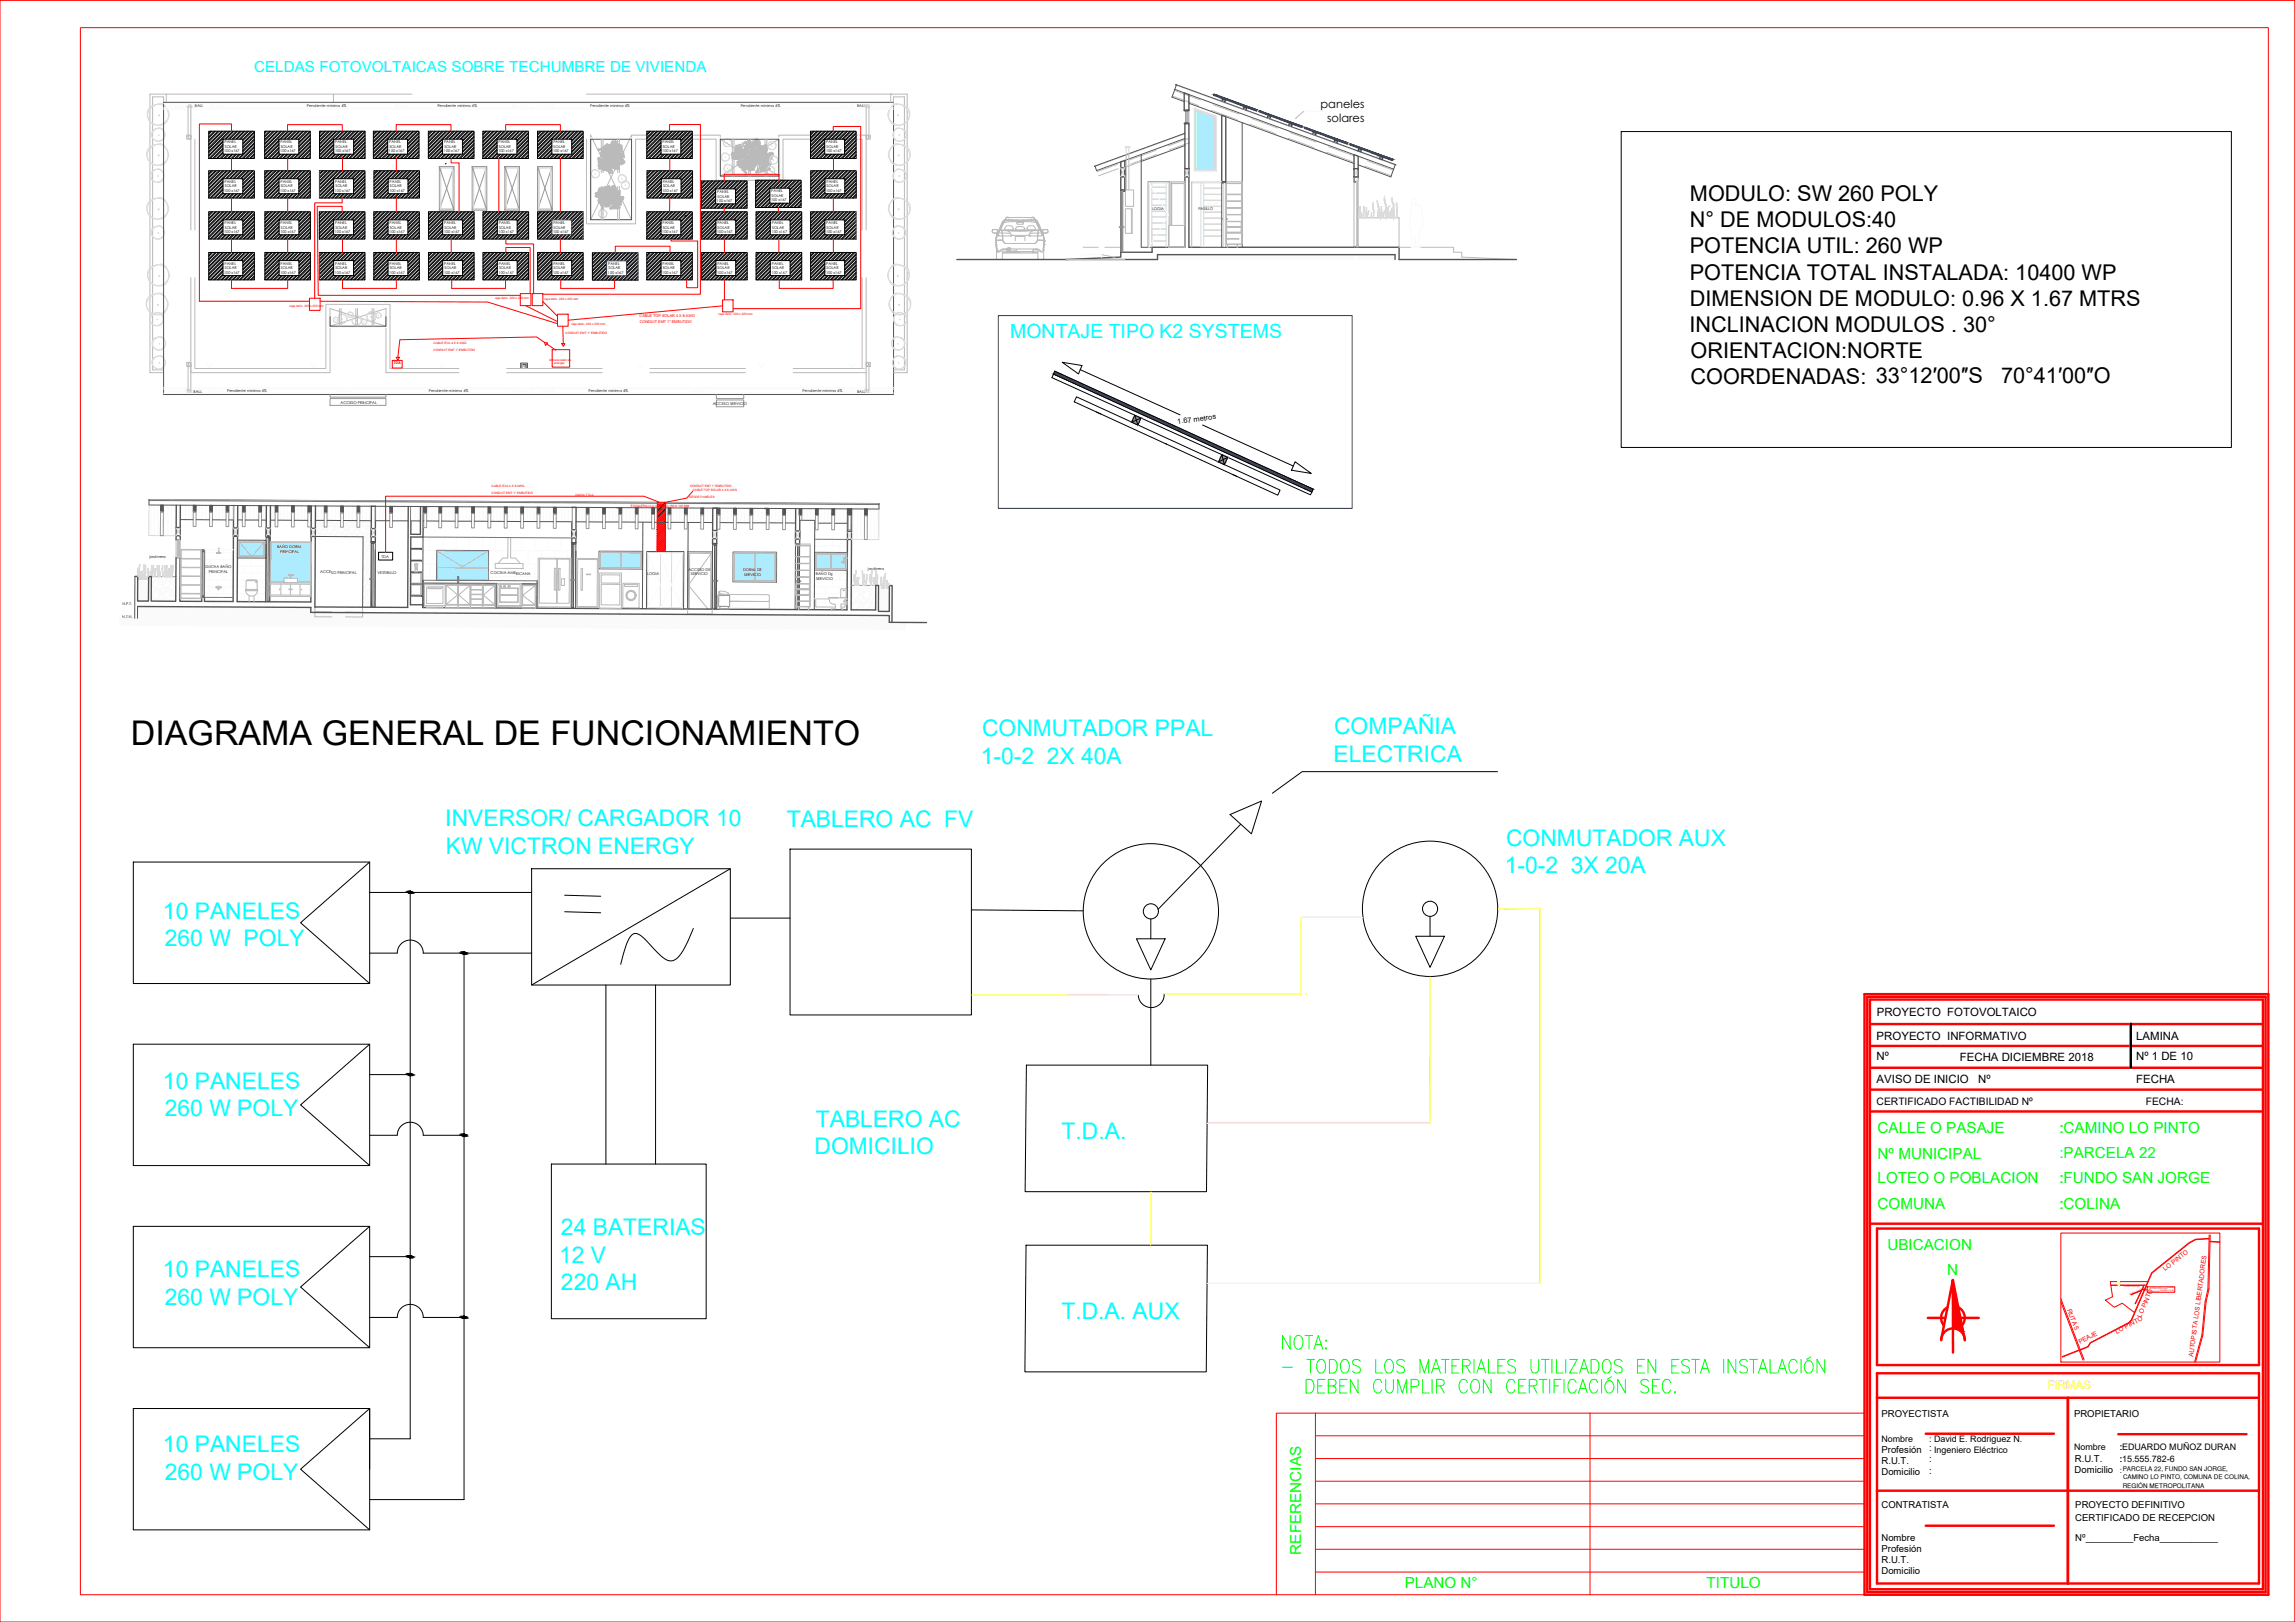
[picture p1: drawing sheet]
<svg xmlns="http://www.w3.org/2000/svg" width="841mm" height="594mm" viewBox="0 0 841 594" stroke-linecap="round" stroke-linejoin="round" font-family="sans-serif">
<defs><g id="words">
<text font-size="12.5" x="48" y="272.9">DIAGRAMA GENERAL DE FUNCIONAMIENTO</text>
<g font-size="10.1" fill="#0f0">
<text x="468.8" y="504.1">- TODOS LOS MATERIALES UTILIZADOS EN ESTA INSTALACIÓN</text>
<text x="477.3" y="511.5">DEBEN CUMPLIR CON CERTIFICACIÓN SEC.</text>
</g>
<text font-size="8.8" fill="#0f0" x="468.8" y="495.3">NOTA:</text>
<g font-size="8.4" fill="#0ff">
<text x="359.9" y="269.7">CONMUTADOR PPAL</text>
<text x="488.9" y="269">COMPAÑIA</text>
<text x="359.4" y="279.8">1-0-2 2X 40A</text>
<text x="488.7" y="279.1">ELECTRICA</text>
<text x="163.2" y="302.5">INVERSOR/ CARGADOR 10</text>
<text x="288.3" y="302.9">TABLERO AC FV</text>
<text x="551.9" y="309.9">CONMUTADOR AUX</text>
<text x="163.4" y="312.6">KW VICTRON ENERGY</text>
<text x="551.4" y="319.9">1-0-2 3X 20A</text>
<text x="59.7" y="336.5">10 PANELES</text>
<text x="60.4" y="346.6">260 W POLY</text>
<text x="59.7" y="398.7">10 PANELES</text>
<text x="60.4" y="408.8">260 W POLY</text>
<text x="299" y="412.6">TABLERO AC</text>
<text x="389" y="417.3">T.D.A.</text>
<text x="298.5" y="422.7">DOMICILIO</text>
<text x="205.6" y="452.4">24 BATERIAS</text>
<text x="59.7" y="467.8">10 PANELES</text>
<text x="204.9" y="462.5">12 V</text>
<text x="205.6" y="472.5">220 AH</text>
<text x="60.4" y="478">260 W POLY</text>
<text x="389" y="483.2">T.D.A. AUX</text>
<text x="59.7" y="531.9">10 PANELES</text>
<text x="60.4" y="542.1">260 W POLY</text>
</g>
<g font-size="7.9">
<text x="619.3" y="73.6">MODULO: SW 260 POLY</text>
<text x="619.3" y="83.2">N° DE MODULOS:40</text>
<text x="619.3" y="92.8">POTENCIA UTIL: 260 WP</text>
<text x="619.3" y="102.4">POTENCIA TOTAL INSTALADA: 10400 WP</text>
<text x="619.3" y="111.9">DIMENSION DE MODULO: 0.96 X 1.67 MTRS</text>
<text x="619.1" y="121.6">INCLINACION MODULOS . 30°</text>
<text x="619.5" y="131.1">ORIENTACION:NORTE</text>
<text x="619.5" y="140.7">COORDENADAS: 33°12′00″S</text>
<text x="733.3" y="140.3">70°41′00″O</text>
</g>
<text font-size="7.1" fill="#0ff" x="370.2" y="123.8">MONTAJE TIPO K2 SYSTEMS</text>
<text font-size="5.6" fill="#0ff" x="93.1" y="26.5">CELDAS FOTOVOLTAICAS SOBRE TECHUMBRE DE VIVIENDA</text>
<g font-size="5.6" fill="#0f0">
<text x="688" y="415.1">CALLE O PASAJE</text>
<text x="754.7" y="414.8">:</text>
<text x="754.7" y="414.8">:CAMINO LO PINTO</text>
<text x="688" y="424.4">Nº MUNICIPAL</text>
<text x="754.7" y="424.2">:PARCELA 22</text>
<text x="688" y="433.5">LOTEO O POBLACION</text>
<text x="754.7" y="433.3">:</text>
<text x="754.7" y="433.3">:FUNDO SAN JORGE</text>
<text x="688" y="442.9">COMUNA</text>
<text x="754.7" y="442.7">:</text>
<text x="754.7" y="442.7">:COLINA</text>
<text x="691.6" y="457.7">UBICACION</text>
<text x="713.6" y="466.9">N</text>
<text x="476.8" y="569.4" transform="rotate(-90 476.8 569.4)">REFERENCIAS</text>
<text x="514.8" y="581.5">PLANO N°</text>
<text x="625.4" y="581.8">TITULO</text>
</g>
<g font-size="4.2">
<text x="483.9" y="39.6">paneles</text>
<text x="486.4" y="44.7">solares</text>
<text x="687.7" y="372.3">PROYECTO FOTOVOLTAICO</text>
<text x="687.7" y="380.8">PROYECTO INFORMATIVO</text>
<text x="782.8" y="380.8">LAMINA</text>
<text x="687.7" y="388.3">Nº</text>
<text x="718.2" y="388.5">FECHA DICIEMBRE 2018</text>
<text x="782.8" y="388.3">Nº 1 DE 10</text>
<text x="687.7" y="396.6">AVISO DE INICIO</text>
<text x="725" y="396.6">Nº</text>
<text x="782.8" y="396.6">FECHA</text>
</g>
<text font-size="4.2" fill="#ff0" x="750.4" y="508.7">FIRMAS</text>
<g font-size="3.8">
<text x="687.7" y="404.6">CERTIFICADO FACTIBILIDAD Nº</text>
<text x="786.3" y="404.6">FECHA:</text>
</g>
<g font-size="3.5">
<text x="689.5" y="518.9">PROYECTISTA</text>
<text x="760.1" y="518.9">PROPIETARIO</text>
<text x="689.5" y="532.1">Profesión</text>
<text x="707" y="531.6">: Ingeniero Eléctrico</text>
<text x="689.5" y="536.1">R.U.T.</text>
<text x="707" y="535.3">:</text>
<text x="760.3" y="539.6">Domicilio</text>
<text x="760.3" y="535.4">R.U.T.</text>
<text x="689.5" y="540.1">Domicilio</text>
<text x="707" y="540">:</text>
<text x="689.5" y="552.4">CONTRATISTA</text>
<text x="760.5" y="552.4">PROYECTO DEFINITIVO</text>
<text x="760.5" y="557">CERTIFICADO DE RECEPCION</text>
<text x="689.5" y="568.5">Profesión</text>
<text x="689.5" y="564.4">Nombre</text>
<text x="760.5" y="564.4">Nº_________Fecha___________</text>
<text x="689.5" y="572.5">R.U.T.</text>
<text x="689.5" y="576.6">Domicilio</text>
</g>
<g font-size="3.3">
<text x="689.5" y="528">Nombre</text>
<text x="707" y="528">: David E. Rodriguez N.</text>
<text x="760.1" y="530.9">Nombre</text>
<text x="776.8" y="530.9">:</text>
<text x="776.8" y="530.9">:EDUARDO MUÑOZ DURAN</text>
<text x="776.8" y="535.4">:</text>
<text x="776.8" y="535.4">:15.555.782-6</text>
</g>
<text font-size="2.9" x="776.8" y="539.7">:</text>
<text font-size="2.7" x="431.5" y="155.2" transform="rotate(-7 431.5 155.2)">1.67 metros</text>
<g font-size="2.3" fill="#f00">
<text x="793.5" y="465.6" transform="rotate(-39 793.5 465.6)">LO PINTO</text>
<text x="757.5" y="479.7" transform="rotate(69 757.5 479.7)">RUTA 5</text>
<text x="784.7" y="482.6" transform="rotate(-67 784.7 482.6)">LO PINTO</text>
<text x="775.7" y="488.6" transform="rotate(-27 775.7 488.6)">LO PINTO</text>
<text x="762.3" y="492.3" transform="rotate(-27 762.3 492.3)">PEAJE</text>
<text x="803.7" y="497.1" transform="rotate(-82 803.7 497.1)">AUTOPISTA LOS LIBERTADORES</text>
</g>
<g font-size="2.3">
<text x="777.9" y="538.9">PARCELA 22, FUNDO SAN JORGE,</text>
<text x="777.9" y="545.1">REGIÓN METROPOLITANA</text>
<text x="778" y="541.8">CAMINO LO PINTO, COMUNA DE COLINA,</text>
</g>
<g font-size="1.4">
<text x="71.4" y="39.3" transform="rotate(-1 71.4 39.3)">BALL</text>
<text x="112.4" y="39.2">Pendiente minima 4%</text>
<text x="160.3" y="39.2">Pendiente minima 4%</text>
<text x="216.3" y="39.2">Pendiente minima 4%</text>
<text x="271.4" y="39.2">Pendiente minima 4%</text>
<text x="314.1" y="39.3" transform="rotate(1 314.1 39.3)">BALL</text>
<text x="82.3" y="52.5">PANEL</text>
<text x="102.8" y="52.5">PANEL</text>
<text x="122.9" y="52.5">PANEL</text>
<text x="142.6" y="52.5">PANEL</text>
<text x="162.7" y="52.5">PANEL</text>
<text x="182.7" y="52.5">PANEL</text>
<text x="202.8" y="52.5">PANEL</text>
<text x="242.8" y="52.5">PANEL</text>
<text x="302.8" y="52.5">PANEL</text>
<text x="82.2" y="55.9">100 x167</text>
<text x="82.4" y="54.2">SOLAR</text>
<text x="102.7" y="55.9">100 x167</text>
<text x="102.9" y="54.2">SOLAR</text>
<text x="122.8" y="55.9">100 x167</text>
<text x="123" y="54.2">SOLAR</text>
<text x="142.5" y="55.9">100 x167</text>
<text x="142.7" y="54.2">SOLAR</text>
<text x="162.7" y="55.9">100 x167</text>
<text x="162.9" y="54.2">SOLAR</text>
<text x="182.6" y="55.9">100 x167</text>
<text x="182.8" y="54.2">SOLAR</text>
<text x="202.7" y="55.9">100 x167</text>
<text x="202.9" y="54.2">SOLAR</text>
<text x="242.7" y="55.9">100 x167</text>
<text x="242.9" y="54.2">SOLAR</text>
<text x="302.7" y="55.9">100 x167</text>
<text x="302.9" y="54.2">SOLAR</text>
<text x="82.2" y="70.3">100 x167</text>
<text x="82.3" y="66.9">PANEL</text>
<text x="82.4" y="68.6">SOLAR</text>
<text x="102.7" y="70.3">100 x167</text>
<text x="102.8" y="66.9">PANEL</text>
<text x="102.9" y="68.6">SOLAR</text>
<text x="122.7" y="70.3">100 x167</text>
<text x="122.8" y="66.9">PANEL</text>
<text x="122.9" y="68.6">SOLAR</text>
<text x="142.7" y="70.3">100 x167</text>
<text x="142.8" y="66.9">PANEL</text>
<text x="142.9" y="68.6">SOLAR</text>
<text x="242.8" y="70.3">100 x167</text>
<text x="242.9" y="66.9">PANEL</text>
<text x="243" y="68.6">SOLAR</text>
<text x="262.8" y="70.7">PANEL</text>
<text x="282.7" y="70.4">PANEL</text>
<text x="302.8" y="70.3">100 x167</text>
<text x="302.9" y="66.9">PANEL</text>
<text x="302.9" y="68.6">SOLAR</text>
<text x="262.7" y="74.1">100 x167</text>
<text x="262.9" y="72.4">SOLAR</text>
<text x="282.6" y="73.8">100 x167</text>
<text x="282.7" y="72.1">SOLAR</text>
<text x="422.2" y="77">LOGIA</text>
<text x="439.2" y="77">PASILLO</text>
<text x="82.3" y="82">PANEL</text>
<text x="82.4" y="83.7">SOLAR</text>
<text x="102.8" y="82">PANEL</text>
<text x="102.9" y="83.7">SOLAR</text>
<text x="122.8" y="82">PANEL</text>
<text x="122.9" y="83.7">SOLAR</text>
<text x="142.7" y="82">PANEL</text>
<text x="142.8" y="83.7">SOLAR</text>
<text x="162.8" y="82">PANEL</text>
<text x="162.9" y="83.7">SOLAR</text>
<text x="182.8" y="82">PANEL</text>
<text x="182.9" y="83.7">SOLAR</text>
<text x="202.8" y="82">PANEL</text>
<text x="202.9" y="83.7">SOLAR</text>
<text x="242.8" y="82">PANEL</text>
<text x="242.9" y="83.7">SOLAR</text>
<text x="262.9" y="82">PANEL</text>
<text x="263" y="83.7">SOLAR</text>
<text x="282.8" y="82">PANEL</text>
<text x="283" y="83.7">SOLAR</text>
<text x="302.8" y="82">PANEL</text>
<text x="302.9" y="83.7">SOLAR</text>
<text x="82.2" y="85.4">100 x167</text>
<text x="102.7" y="85.4">100 x167</text>
<text x="122.7" y="85.4">100 x167</text>
<text x="142.7" y="85.4">100 x167</text>
<text x="162.7" y="85.4">100 x167</text>
<text x="182.7" y="85.4">100 x167</text>
<text x="202.7" y="85.4">100 x167</text>
<text x="242.7" y="85.4">100 x167</text>
<text x="262.8" y="85.4">100 x167</text>
<text x="282.8" y="85.4">100 x167</text>
<text x="302.7" y="85.4">100 x167</text>
<text x="82.2" y="100.3">100 x167</text>
<text x="82.3" y="96.9">PANEL</text>
<text x="82.4" y="98.6">SOLAR</text>
<text x="102.7" y="100.3">100 x167</text>
<text x="102.8" y="96.9">PANEL</text>
<text x="102.9" y="98.6">SOLAR</text>
<text x="122.7" y="100.3">100 x167</text>
<text x="122.8" y="96.9">PANEL</text>
<text x="122.9" y="98.6">SOLAR</text>
<text x="142.7" y="100.3">100 x167</text>
<text x="142.7" y="96.9">PANEL</text>
<text x="142.8" y="98.6">SOLAR</text>
<text x="162.7" y="100.3">100 x167</text>
<text x="162.8" y="96.9">PANEL</text>
<text x="162.9" y="98.6">SOLAR</text>
<text x="182.7" y="100.3">100 x167</text>
<text x="182.8" y="96.9">PANEL</text>
<text x="182.9" y="98.6">SOLAR</text>
<text x="202.7" y="100.3">100 x167</text>
<text x="202.8" y="96.9">PANEL</text>
<text x="202.9" y="98.6">SOLAR</text>
<text x="222.8" y="100.4">100 x167</text>
<text x="222.8" y="97">PANEL</text>
<text x="223" y="98.7">SOLAR</text>
<text x="242.7" y="100.3">100 x167</text>
<text x="242.8" y="96.9">PANEL</text>
<text x="242.9" y="98.6">SOLAR</text>
<text x="262.8" y="100.3">100 x167</text>
<text x="262.9" y="96.9">PANEL</text>
<text x="263" y="98.6">SOLAR</text>
<text x="282.8" y="100.3">100 x167</text>
<text x="282.8" y="96.9">PANEL</text>
<text x="283" y="98.6">SOLAR</text>
<text x="302.7" y="100.3">100 x167</text>
<text x="302.8" y="96.9">PANEL</text>
<text x="302.9" y="98.6">SOLAR</text>
<text x="71" y="143.8">BALL</text>
<text x="83.2" y="143.7">Pendiente minima 4%</text>
<text x="157.2" y="143.7">Pendiente minima 4%</text>
<text x="215.6" y="143.7">Pendiente minima 4%</text>
<text x="294.1" y="143.7">Pendiente minima 4%</text>
<text x="314.1" y="143.8">BALL</text>
<text x="124.8" y="147.8">ACCESO PRINCIPAL</text>
<text x="261.2" y="148.4">ACCESO SERVICIO</text>
<text x="101.6" y="200.8">BAÑO DORM.</text>
<text x="102.7" y="202.5">PRINCIPAL</text>
<text x="54.8" y="204.3">jardinera</text>
<text x="75.3" y="208.1" transform="rotate(1 75.3 208.1)">DUCHA BAÑO</text>
<text x="76.6" y="209.8">PRINCIPAL</text>
<text x="139.8" y="204.3" transform="rotate(1 139.8 204.3)">TDA</text>
<text x="252.3" y="209.1">ACCESO DE</text>
<text x="272.3" y="209.2">DORM. DE</text>
<text x="318.1" y="208.8">jardinera</text>
<text x="117.3" y="210">ACCESO PRINCIPAL</text>
<text x="138.4" y="210.1">VESTIBULO</text>
<text x="179.8" y="210.4">COCINA AMERICANA</text>
<text x="237.2" y="210.7" transform="rotate(1 237.2 210.7)">LOGIA</text>
<text x="253.2" y="210.7">SERVICIO</text>
<text x="272.7" y="210.9">SERVICIO</text>
<text x="299" y="210.7">BAÑO DE</text>
<text x="299" y="212.4">SERVICIO</text>
<text x="44.8" y="221.7">N.P.T.</text>
<text x="44.8" y="226.2" transform="rotate(1 44.8 226.2)">N.T.N.</text>
</g>
<g font-size="1.4" fill="#f00">
<text x="234.4" y="116.2">CABLE TOP SOLAR 4 X 8 AWG</text>
<text x="234.4" y="118.3">CONDUIT EMT 1&quot; EMBUTIDO</text>
<text x="144.3" y="133.3">TDA</text>
</g>
<g font-size="1.1" fill="#f00">
<text x="106.1" y="112.4">caja deriv. 200 x 200 mm</text>
<text x="181.4" y="109.4">caja deriv. 200 x 200 mm</text>
<text x="199.5" y="110">caja deriv. 200 x 200 mm</text>
<text x="209.4" y="119.1">caja deriv. 200 x 200 mm</text>
<text x="263.4" y="115.5">caja deriv. 200 x 200 mm</text>
<text x="158.9" y="125.9">CABLE EVA 4 X 8 AWG</text>
<text x="207.2" y="122.4">CONDUIT EMT 1&quot; EMBUTIDO</text>
<text x="158.9" y="128.4">CONDUIT EMT 1&quot; EMBUTIDO</text>
<text x="201.3" y="132.2">Almacenador de</text>
<text x="203.1" y="133.4">energia</text>
<text x="180.1" y="178.4">CABLE EVA 4 X 8 AWG</text>
<text x="252.9" y="178.4">CONDUIT EMT 1&quot; EMBUTIDO</text>
<text x="253.9" y="179.9">CABLE TOP SOLAR 4 X 8 AWG</text>
<text x="180.1" y="180.9">CONDUIT EMT 1&quot; EMBUTIDO</text>
<text x="210.9" y="181.8">HACIA T D A</text>
<text x="231.2" y="185.7">ESCALERILLA A LA VISTA 150 X 100 MM</text>
<text x="252.6" y="182.4">DESDE PANELES</text>
</g>
<g font-size=".7" fill="#f00">
<text x="787.6" y="472" transform="rotate(-1 787.6 472)">ACCESO LOTEO SAN JORGE</text>
<text x="787.6" y="473">CLINICA VETERINARIA CLAN</text>
</g>
<g font-size=".5" fill="#f00">
<text x="778.6" y="471.5" transform="rotate(-1 778.6 471.5)">POSTES</text>
<text x="781" y="471.5">CHILECTRA</text>
<text x="782.7" y="473.2" transform="rotate(-24 782.7 473.2)">CHILECTRA</text>
<text x="780.5" y="474.2" transform="rotate(-24 780.5 474.2)">POSTES</text>
</g>
</g></defs>
<!-- layer: 0 -->
<g fill="none" stroke="#f00" stroke-width=".37">
<path d="M0 .1h841v594h-841zM29.5 10.1v574h801.8v-574h-801.5M84.8 48.1v-2.7h-11.7v64.9h40.2M84.8 58.1v4.4M105.4 48.1v-2.5h20v2.5M105.4 58.1v4.4M125.5 58.1v4.4M145.2 48.1v-2.5h20.1v2.5M145.2 58.1v4.4M165.3 58.1v1.6h2.9v17.9M182.8 58.1v19.5M185.3 48.1v-2.5h20.1v2.5"/>
<path d="M205.4 58.1v19.5M245.4 48.1v-2.5h11.3v62.2h-57.8M245.4 58.1v4.4M305.4 48.1v-1.8h10v66.7h-46.8M305.4 58.1v4.4M84.8 72.5v5.1M105.4 72.5v5.1M125.4 72.5v1.8h-10.1v34.9M125.4 77.6v-2h-9.2l.4 32.6h74.1M145.2 72.5v5.1M245.4 72.5v5.1M265.4 66.3v-2.4h20.1v2.4"/>
<path d="M265.4 76.3v1.3M285.2 76v1.6M305.4 72.5v5.1M84.8 87.6v4.9M105.4 87.6v4.9M125.5 87.6v4.9M145.2 87.6v4.9M165.4 87.6v4.9M185.4 92.5v-1.9h8.9v16.9M185.4 87.6v1.7h10.1v18.2M205.4 87.6v4.9M225.5 92.6v-2.4h20v2.4"/>
<path d="M245.9 87.6v.7h9.8v17.1h-4.1v-2.9M265.5 87.6v4.9M285.4 87.6v4.9M305.4 87.6v4.9M84.8 102.5v3.1h20.6v-3.1M113.4 109.2h3.9v4.5h-3.9zM117.3 110.3l61.4 .3 25.6 7.9M125.5 102.5v3.1h19.7v-3.1M165.5 102.5v3.1h19.8v-3.1M190.7 107.5h3.9v4.4h-3.9zM192.6 111.9l11.7 5.9M195 107.5h3.9v4.4h-3.9z"/>
<path d="M198.9 110.5l5.4 5.3M204.3 115.1h3.9v4.4h-3.9zM205.5 102.5v3.1h19.7v-3.1M206.2 119.5l.2 6.4M264.8 109.8h3.8v4.4h-3.8zM264.8 112l-56.6 5.3M265.5 102.5v7.3M285.6 102.5v3.1h19.7v-3.1M143.8 132h3.6v2.8h-3.6zM145.2 130.9h1.2l-.6 1zM199.5 125.4l1.2 .2-.8 .9-.4-1.1-2.9-2-50.1 1-.7 6.5M200.4 126l3.3 2.2"/>
<path d="M202.4 128.1h6.3v6.4h-6.3zM205.9 125.9h1.1l-.6 .9zM253.9 179.9l-2.2 2.5-8.5 1.7M240.9 184h3l-.1 18h-3zM241 184.4l-.1 .1M241.2 184.4l-.3 .3M241.6 184.4l-.7 .7M241.7 184l-5.7-2.2h-94.7v20.5M241.9 184.4l-1 .9M242.3 184.4l-1.4 1.4M242.5 184.4l-1.6 1.6M243 184.4l-2.1 2.1"/>
<path d="M243.2 184.4l-2.3 2.3M243.6 184.4l-2.7 2.8M243.8 193.6l-3 3.1M243.8 194.3l-3 3M243.8 195l-3 3M243.8 195.6l-3 3.1M243.8 196.3l-3 3.1M243.8 197l-3 3M243.8 197.7l-3 3M243.8 198.3l-3 3.1M243.8 199l-3 3M243.8 199.7l-2.3 2.3"/>
<path d="M243.8 193.8l-3 3.1M243.8 194.5l-3 3M243.8 195.2l-3 3M243.8 195.8l-3 3.1M243.8 196.5l-3 3.1M243.8 197.2l-3 3.1M243.8 197.9l-3 3M243.8 198.6l-3 3M243.8 199.2l-2.7 2.8M243.8 199.9l-2 2.1M243.9 188.9l-3.1 3M243.9 189.5l-3.1 3.1"/>
<path d="M243.9 190.2l-3.1 3.1M243.9 190.9l-3.1 3M243.9 184.4l-3 3M243.9 185.7l-3 3M243.9 188.4l-3.1 3M243.9 189.1l-3.1 3M243.9 189.8l-3.1 3M243.9 190.4l-3.1 3.1M243.9 191.1l-3.1 3.1M243.9 186.2l-3 3M243.9 186.8l-3 3.1M243.9 187.5l-3.1 3.1"/>
<path d="M243.9 188.2l-3.1 3M243.9 191.6l-3.1 3M243.9 192.2l-3.1 3.1M243.9 192.9l-3.1 3.1M243.9 186.4l-3 3M243.9 187l-3.1 3.1M243.9 187.7l-3.1 3.1M243.9 191.8l-3.1 3M243.9 192.5l-3.1 3M243.9 193.1l-3.1 3.1M243.9 184.8l-3 3M243.9 185.5l-3 3"/>
<path d="M243.9 185l-3 3.1M243.8 201.1l-.9 .9M243.8 201.7l-.3 .3M243.8 201.3l-.7 .7M243.8 201.9v.1M243.8 200.4l-1.6 1.6M243.8 200.6l-1.4 1.4M755.2 451.6h58.3v47.3h-58.3zM809.6 452.3l-.1 1.3-4.9 .3-2.3 1.2-13.8 11.1-1.4 3.2M810 452.3l-.1 2.3 3.6 .2M813.5 455l-3.6-.2-.4 17.3-1.1 4.8-1.1 12.1-2.7 9.9M755.2 475.7l7.1 18.6 2.8-1.1 .9-1.4 14.1-7.4 .9-1 1.2-2.6"/>
<path d="M755.2 476.9l6.7 17.5-6.2 2.5M773.3 469.4h13.8l-4.9 11.4-4.5-3.5-2.9 1.5-3.3-2.6 2.6-1.2zM773.5 470.7h13M773.6 470.8h12l-.8 1.7-3.9 1.6 3.8-1.4-2.2 4.8 2.6-5.3 .6 .3 1.1-.1M785.8 470.7l-.6 1.3 .6 .3M786 472.2l-.2 .2 .2 .1M786.8 471.3h10.2v2h-10.2zM755.8 497l6.2-2.4 1.4 3.6M763.7 498.1l-1.3-3.6 2.8-1.2 .9-1.4 14.1-7.3 1-1.1 7.4-17.2 13.8-11 2.2-1.3 4.9-.3-.4 18.4-1 4.8-1.2 12-2.7 10M482 517.6h-14.3v66.5M582.7 517.6v66.5M683.3 517.6h-201.3v66.5"/>
<path d="M482 534.2h201.3M482 525.9h201.3M482 559.2h201.3M482 550.8h201.3M482 542.5h201.3M482 575.8h201.3M482 567.5h201.3"/>
</g>
<path d="M776.1 469.4h.6v1.3h-.6z" fill="none" stroke="#ff0" stroke-width=".37"/>
<g fill="none" stroke="#f00" stroke-width=".89">
<path d="M683.3 364.1h148v220h-148zM684.3 365.1h145.9v218h-145.9zM685.2 366.1h144.1v216h-144.1zM685.2 375.1h144.1M685.2 383.1h144.1M685.2 399.1h144.1M685.2 391.1h144.1M685.2 407.1h144.1M685.2 448.2h144.1M687.8 450h140v50h-140zM713.7 478.8a4.3 4.3 0 0 0-1.3 6.7M715.6 468.8l4.4 22a4.3 4.3 0 0 0-4.3-4.2 4.3 4.3 0 0 0-4.3 4.2"/>
<path d="M717.6 478.8a4.3 4.3 0 0 1 1.4 6.7M706.5 482.7h6.4M711.4 490.6l4.2-21.8 .1 26.6M718.4 482.7h6.7M687.8 512h140M687.8 503h140v77h-140zM705.7 525.1h47M776.3 525.3h47M687.8 546h140M705.7 558.8h47M757.8 580v-68v68"/>
</g>
<path d="M780.8 375v16" fill="none" stroke="#000" stroke-width=".89"/>
<g fill="#f00" stroke="#f00" stroke-width=".37">
<path d="M715.6 468.8l3.6 17.8h-3.5z"/>
<path d="M719 488.2h.5l.1 .6z"/>
<path d="M715.7 486.6l3.5 .1zM715.7 486.6l3.5 .1z"/>
<path d="M716.4 486.7l2.8 .1zM716.4 486.7l2.8 .1z"/>
<path d="M717.2 486.8l2.1 .4-.1-.4zM717.2 486.8l2.1 .4h-1.4z"/>
<path d="M717.9 487.2l1.5 .5-.1-.5zM717.9 487.2l1.5 .5h-.9z"/>
<path d="M718.5 487.7l1 .5-.1-.5zM718.5 487.7l1 .5h-.5z"/>
<path d="M719 488.2l.6 .6zM719.5 488.8l.3 .7z"/>
</g>
<!-- layer: TRAZADO -->
<path d="M776.1 469.4l.6 1.3v-1.3zM776.1 469.4l.6 1.3h-.6z" fill="#ff0" stroke="#ff0" stroke-width=".37"/>
<path d="M776.1 469.4h.6v1.3h-.6z" fill="none" stroke="#ff0" stroke-width=".38"/>
<!-- layer: 0 -->
<g fill="none" stroke="#000" stroke-width=".37">
<path d="M76.5 48.1h16.7v10h-16.7zM77.2 48.1l-.7 .6M77.6 48.1l-1.1 1.1M78.5 48.1l-2 2M79 48.1l-2.5 2.4M79.9 48.1l-3.4 3.3M80.3 48.1l-3.8 3.8M81.2 48.1l-4.7 4.7M81.7 48.1l-5.2 5.1M81.7 51h7.3v5.5h-7.3zM81.7 51.6l-5.2 5.2M81.7 52.9l-5.1 5.2"/>
<path d="M81.7 54.3l-3.8 3.8M81.7 55.6l-2.4 2.5M81.7 52l-5.2 5.2M81.7 53.4l-4.7 4.7M81.7 54.8l-3.3 3.3M81.7 56.1l-1.9 2M82.2 56.5l-1.6 1.6M82.5 48.1l-6 6M82.7 56.5l-1.6 1.6M83 48.1l-6.5 6.5M83.6 56.5l-1.6 1.6M83.9 48.1l-7.4 7.4"/>
<path d="M84 56.5l-1.6 1.6M84.4 48.1l-7.9 7.8M84.9 56.5l-1.5 1.6M85.3 48.1l-2.9 2.8M85.3 56.5l-1.5 1.6M85.7 48.1l-2.8 2.8M86.3 56.5l-1.6 1.6M86.6 48.1l-2.8 2.8M86.7 56.5l-1.6 1.6M87 48.1l-2.8 2.8M87.6 56.5l-1.6 1.6M88 48.1l-2.9 2.8"/>
<path d="M88.1 56.5l-1.6 1.6M88.4 48.1l-2.8 2.8M88.9 56.5l-1.5 1.6M89.3 48.1l-2.8 2.8M89.7 48.1l-2.8 2.8M90.6 48.1l-2.8 2.8M91.1 48.1l-3 2.9M92 48.1l-3 3M92.5 48.1l-3.5 3.4M93.2 48.2l-4.2 4.2M93.2 49.5l-4.2 4.2M93.2 50.9l-4.2 4.2"/>
<path d="M93.2 52.3l-4.2 4.1M93.2 53.6l-4.5 4.5M93.2 54.9l-3.1 3.2M93.2 56.3l-1.8 1.8M93.2 57.6l-.4 .5M93.2 48.7l-4.2 4.1M93.2 50l-4.2 4.2M93.2 51.3l-4.2 4.3M93.2 52.7l-5.4 5.4M93.2 54l-4 4.1M93.2 55.4l-2.7 2.7M93.2 56.7l-1.3 1.4"/>
<path d="M97 48.1h16.7v10h-16.7zM97.4 48.1l-.4 .3M97.8 48.1l-.8 .8M98.7 48.1l-1.7 1.7M99.2 48.1l-2.2 2.1M100.1 48.1l-3.1 3M100.5 48.1l-3.5 3.5M101.4 48.1l-4.4 4.4M101.9 48.1l-4.9 4.8M102.2 51h7.3v5.5h-7.3zM102.2 51.3l-5.2 5.2M102.2 52.6l-5.2 5.2"/>
<path d="M102.2 54l-4 4.1M102.2 55.3l-2.7 2.8M102.2 51.7l-5.2 5.3M102.2 53.1l-5 5M102.2 54.5l-3.6 3.6M102.2 55.8l-2.3 2.3M102.4 56.5l-1.6 1.6M102.8 48.1l-5.8 5.7M102.9 56.5l-1.6 1.6M103.2 48.1l-6.2 6.2M103.8 56.5l-1.6 1.6M104.1 48.1l-7.1 7.1"/>
<path d="M104.2 56.5l-1.5 1.6M104.6 48.1l-7.6 7.5M105.1 56.5l-1.6 1.6M105.5 48.1l-2.9 2.8M105.6 56.5l-1.6 1.6M105.9 48.1l-2.8 2.8M106.5 56.5l-1.6 1.6M106.8 48.1l-2.8 2.8M106.9 56.5l-1.6 1.6M107.3 48.1l-2.9 2.8M107.8 56.5l-1.5 1.6M108.2 48.1l-2.9 2.8"/>
<path d="M108.2 56.5l-1.5 1.6M108.6 48.1l-2.8 2.8M109.2 56.5l-1.6 1.6M109.5 48.1l-2.8 2.8M109.9 48.1l-2.8 2.8M110.9 48.1l-2.9 2.8M111.3 48.1l-2.8 2.8M112.2 48.1l-2.9 2.9M112.6 48.1l-3.1 3.1M113.5 48.1l-4 4M113.7 49.2l-4.2 4.2M113.7 50.6l-4.2 4.2"/>
<path d="M113.7 52l-4.2 4.1M113.7 53.3l-4.8 4.8M113.7 54.6l-3.4 3.5M113.7 56l-2.1 2.1M113.7 57.3l-.7 .8M113.7 48.4l-4.2 4.1M113.7 49.7l-4.2 4.2M113.7 51l-4.2 4.3M113.7 52.4l-5.7 5.7M113.7 53.7l-4.3 4.4M113.7 55.1l-3 3M113.7 56.4l-1.6 1.7"/>
<path d="M113.7 57.8l-.3 .3M117.1 48.1h16.7v10h-16.7zM117.6 48.1l-.5 .4M118 48.1l-.9 .9M118.9 48.1l-1.8 1.8M119.4 48.1l-2.3 2.2M120.3 48.1l-3.2 3.1M120.7 48.1l-3.6 3.6M121.6 48.1l-4.5 4.5M122.1 48.1l-5 5M122.3 51h7.3v5.5h-7.3zM122.3 51.4l-5.2 5.2"/>
<path d="M122.3 52.8l-5.2 5.2M122.3 54.1l-3.9 4M122.3 55.5l-2.6 2.6M122.3 51.9l-5.2 5.2M122.3 53.2l-4.8 4.9M122.3 54.5l-3.5 3.6M122.3 55.9l-2.2 2.2M122.6 56.5l-1.5 1.6M123 48.1l-5.9 5.8M123.1 56.5l-1.6 1.6M123.4 48.1l-6.3 6.3M124 56.5l-1.6 1.6"/>
<path d="M124.3 48.1l-7.2 7.2M124.4 56.5l-1.5 1.6M124.8 48.1l-7.7 7.6M125.3 56.5l-1.6 1.6M125.7 48.1l-2.8 2.8M125.8 56.5l-1.6 1.6M126.1 48.1l-2.8 2.8M126.7 56.5l-1.6 1.6M127 48.1l-2.8 2.8M127.1 56.5l-1.5 1.6M127.5 48.1l-2.9 2.8M128 56.5l-1.6 1.6"/>
<path d="M128.4 48.1l-2.9 2.8M128.5 56.5l-1.6 1.6M128.8 48.1l-2.8 2.8M129.4 56.5l-1.6 1.6M129.7 48.1l-2.8 2.8M130.2 48.1l-2.9 2.8M131.1 48.1l-2.9 2.8M131.5 48.1l-2.8 2.8M132.4 48.1l-2.9 2.9M132.8 48.1l-3.2 3.2M133.7 48.1l-4.1 4.1M133.8 49.4l-4.2 4.2"/>
<path d="M133.8 50.7l-4.2 4.2M133.8 52l-4.2 4.3M133.8 53.4l-4.6 4.7M133.8 54.8l-3.3 3.3M133.8 56.1l-2 2M133.8 57.5l-.6 .6M133.8 48.4l-4.2 4.3M133.8 49.8l-4.2 4.2M133.8 51.2l-4.2 4.1M133.8 52.5l-5.6 5.6M133.8 53.9l-4.2 4.2M133.8 55.2l-2.9 2.9"/>
<path d="M133.8 56.5l-1.5 1.6M133.8 57.9l-.2 .2M136.8 48.1h16.7v10h-16.7zM136.9 48.1h-.1M137.8 48.1l-1 .9M138.3 48.1l-1.5 1.4M139.1 48.1l-2.3 2.2M139.6 48.1l-2.8 2.7M140.5 48.1l-3.7 3.6M140.9 48.1l-4.1 4.1M141.8 48.1l-5 5M142.1 51h7.3v5.5h-7.3z"/>
<path d="M142.1 51.9l-5.3 5.2M142.1 53.2l-4.9 4.9M142.1 54.6l-3.5 3.5M142.1 55.9l-2.2 2.2M142.1 52.3l-5.3 5.2M142.1 53.7l-4.4 4.4M142.1 55l-3.1 3.1M142.1 56.4l-1.7 1.7M142.3 48.1l-5.5 5.4M142.8 56.5l-1.5 1.6M143.2 48.1l-6.4 6.3M143.3 56.5l-1.6 1.6"/>
<path d="M143.6 48.1l-6.8 6.7M144.2 56.5l-1.6 1.6M144.5 48.1l-7.7 7.6M144.6 56.5l-1.6 1.6M145 48.1l-8.2 8.1M145.5 56.5l-1.5 1.6M145.9 48.1l-2.9 2.8M146 56.5l-1.6 1.6M146.3 48.1l-2.8 2.8M146.9 56.5l-1.6 1.6M147.2 48.1l-2.8 2.8M147.3 56.5l-1.5 1.6"/>
<path d="M147.7 48.1l-2.9 2.8M148.2 56.5l-1.6 1.6M148.5 48.1l-2.7 2.8M148.7 56.5l-1.6 1.6M149 48.1l-2.8 2.8M149.9 48.1l-2.8 2.8M150.4 48.1l-2.9 2.8M151.3 48.1l-2.9 2.8M151.7 48.1l-2.9 2.9M152.6 48.1l-3.2 3.2M153.1 48.1l-3.7 3.7M153.5 48.5l-4.1 4.2"/>
<path d="M153.5 49.8l-4.1 4.2M153.5 51.2l-4.1 4.2M153.5 52.5l-5.5 5.6M153.5 53.9l-4.1 4.2M153.5 55.2l-2.8 2.9M153.5 56.6l-1.5 1.5M153.5 57.9l-.1 .2M153.5 48.9l-4.1 4.2M153.5 50.3l-4.1 4.2M153.5 51.6l-4.1 4.2M153.5 53l-5 5.1M153.5 54.3l-3.7 3.8"/>
<path d="M153.5 55.6l-2.4 2.5M153.5 57l-1 1.1M157 48.1h16.7v10h-16.7zM157.1 48.1h-.1M158 48.1l-1 .9M158.4 48.1l-1.4 1.4M159.3 48.1l-2.3 2.3M159.8 48.1l-2.8 2.8M160.7 48.1l-3.7 3.6M161.1 48.1l-4.1 4.1M162 48.1l-5 5M162.2 51h7.3v5.5h-7.3z"/>
<path d="M162.2 51.9l-5.2 5.2M162.2 53.3l-4.8 4.8M162.2 54.6l-3.5 3.5M162.2 56l-2.1 2.1M162.2 51l-5.2 5.2M162.2 52.4l-5.2 5.2M162.2 53.7l-4.3 4.4M162.2 55l-3 3.1M162.2 56.4l-1.6 1.7M162.5 48.1l-5.5 5.5M163 56.5l-1.5 1.6M163.4 48.1l-6.4 6.4"/>
<path d="M163.5 56.5l-1.6 1.6M163.5 59.8l-.3 .2M163.8 48.1l-6.8 6.8M164.4 56.5l-1.6 1.6M164.7 48.1l-7.7 7.7M164.8 56.5l-1.6 1.6M165.2 48.1l-3 2.9M165.7 56.5l-1.5 1.6M166.1 48.1l-2.9 2.8M166.2 56.5l-1.6 1.6M166.5 48.1l-2.8 2.8M167 56.5l-1.5 1.6"/>
<path d="M167.4 48.1l-2.8 2.8M167.5 56.5l-1.6 1.6M167.9 48.1l-2.9 2.8M168.4 56.5l-1.6 1.6M168.7 48.1l-2.8 2.8M168.9 56.5l-1.6 1.6M169.2 48.1l-2.8 2.8M170.1 48.1l-2.8 2.8M170.6 48.1l-2.9 2.8M171.4 48.1l-2.8 2.8M171.9 48.1l-2.9 2.9M172.8 48.1l-3.3 3.3"/>
<path d="M173.3 48.1l-3.8 3.7M173.7 48.5l-4.2 4.2M173.7 49.9l-4.2 4.2M173.7 51.2l-4.2 4.2M173.7 52.5l-5.5 5.6M173.7 53.9l-4.2 4.2M173.7 55.3l-2.8 2.8M173.7 56.6l-1.5 1.5M173.7 58l-.1 .1M173.7 49l-4.2 4.2M173.7 50.3l-4.2 4.2M173.7 51.7l-4.2 4.2"/>
<path d="M173.7 53l-5 5.1M173.7 54.4l-3.7 3.7M173.7 55.7l-2.4 2.4M173.7 57l-1 1.1M177 48.1h16.6v10h-16.6zM177 48.1h.1M177.9 48.1l-.9 .9M178.4 48.1l-1.4 1.4M179.3 48.1l-2.3 2.3M179.7 48.1l-2.7 2.8M180.6 48.1l-3.6 3.6M181.1 48.1l-4.1 4.1"/>
<path d="M182 48.1l-5 5M182.2 51h7.2v5.5h-7.2zM182.2 51.9l-5.2 5.2M182.2 53.3l-4.8 4.8M182.2 54.6l-3.5 3.5M182.2 56l-2.2 2.1M182.2 52.4l-5.2 5.2M182.2 53.7l-4.4 4.4M182.2 55l-3 3.1M182.2 56.4l-1.7 1.7M182.4 48.1l-5.4 5.5M183 56.5l-1.6 1.6"/>
<path d="M183.3 48.1l-6.3 6.4M183.4 56.5l-1.5 1.6M183.8 48.1l-6.8 6.8M184.3 56.5l-1.5 1.6M184.7 48.1l-7.7 7.7M184.8 56.5l-1.6 1.6M185.1 48.1l-8.1 8.1M185.7 56.5l-1.6 1.6M186 48.1l-2.8 2.8M186.1 56.5l-1.5 1.6M186.5 48.1l-2.9 2.8M187 56.5l-1.5 1.6"/>
<path d="M187.4 48.1l-2.9 2.8M187.5 56.5l-1.6 1.6M187.8 48.1l-2.8 2.8M188.4 56.5l-1.6 1.6M188.7 48.1l-2.8 2.8M188.8 56.5l-1.6 1.6M189.1 48.1l-2.7 2.8M190.1 48.1l-2.9 2.8M190.5 48.1l-2.8 2.8M191.4 48.1l-2.8 2.8M191.9 48.1l-3 2.9M192.7 48.1l-3.3 3.3"/>
<path d="M193.2 48.1l-3.8 3.7M193.6 48.5l-4.2 4.2M193.6 49.9l-4.2 4.2M193.6 51.2l-4.2 4.2M193.6 52.5l-5.5 5.6M193.6 53.9l-4.1 4.2M193.6 55.3l-2.8 2.8M193.6 56.6l-1.4 1.5M193.6 58l-.1 .1M193.6 49l-4.2 4.2M193.6 50.3l-4.2 4.2M193.6 51.7l-4.2 4.2"/>
<path d="M193.6 53l-5 5.1M193.6 54.4l-3.7 3.7M193.6 55.7l-2.3 2.4M193.6 57l-1 1.1M197 48.1h16.7v10h-16.7zM197.1 48.1h-.1M198 48.1l-1 .9M198.5 48.1l-1.5 1.4M199.3 48.1l-2.3 2.3M199.8 48.1l-2.8 2.8M200.7 48.1l-3.7 3.6M201.1 48.1l-4.1 4.1"/>
<path d="M202.1 48.1l-5.1 5M202.2 51h7.3v5.5h-7.3zM202.2 51.9l-5.2 5.2M202.2 53.3l-4.8 4.8M202.2 54.6l-3.4 3.5M202.2 56l-2.1 2.1M202.2 51l-5.2 5.2M202.2 52.4l-5.2 5.2M202.2 53.7l-4.3 4.4M202.2 55l-3 3.1M202.2 56.4l-1.6 1.7M202.5 48.1l-5.5 5.5"/>
<path d="M203 56.5l-1.5 1.6M203.4 48.1l-6.4 6.4M203.5 56.5l-1.6 1.6M203.8 48.1l-6.8 6.8M204.4 56.5l-1.6 1.6M204.7 48.1l-7.7 7.7M204.9 56.5l-1.6 1.6M205.2 48.1l-3 2.9M205.7 56.5l-1.5 1.6M206.1 48.1l-2.9 2.8M206.2 56.5l-1.6 1.6M206.5 48.1l-2.8 2.8"/>
<path d="M207.1 56.5l-1.6 1.6M207.4 48.1l-2.8 2.8M207.5 56.5l-1.5 1.6M207.9 48.1l-2.8 2.8M208.4 56.5l-1.6 1.6M208.8 48.1l-2.8 2.8M208.9 56.5l-1.6 1.6M209.2 48.1l-2.8 2.8M210.1 48.1l-2.8 2.8M210.6 48.1l-2.9 2.8M211.5 48.1l-2.9 2.8M211.9 48.1l-2.9 2.9"/>
<path d="M212.8 48.1l-3.3 3.3M213.3 48.1l-3.8 3.7M213.7 48.5l-4.2 4.2M213.7 49.9l-4.2 4.2M213.7 51.2l-4.2 4.2M213.7 52.5l-5.5 5.6M213.7 53.9l-4.2 4.2M213.7 55.3l-2.8 2.8M213.7 56.6l-1.4 1.5M213.7 58l-.1 .1M213.7 49l-4.2 4.2M213.7 50.3l-4.2 4.2"/>
<path d="M213.7 51.7l-4.2 4.2M213.7 53l-5 5.1M213.7 54.4l-3.7 3.7M213.7 55.7l-2.4 2.4M213.7 57l-1 1.1M237 48.1h16.7v10h-16.7zM237.1 48.1h-.1M238 48.1l-1 .9M238.5 48.1l-1.5 1.4M239.4 48.1l-2.4 2.3M239.8 48.1l-2.8 2.8M240.7 48.1l-3.7 3.6"/>
<path d="M241.1 48.1l-4.1 4.1M242.1 48.1l-5.1 5M242.2 51h7.3v5.5h-7.3zM242.2 51.9l-5.2 5.2M242.2 53.3l-4.8 4.8M242.2 54.6l-3.4 3.5M242.2 56l-2.1 2.1M242.2 52.4l-5.2 5.2M242.2 53.7l-4.3 4.4M242.2 55l-3 3.1M242.2 56.4l-1.6 1.7M242.5 48.1l-5.5 5.5"/>
<path d="M243 56.5l-1.5 1.6M243.4 48.1l-6.4 6.4M243.5 56.5l-1.6 1.6M243.8 48.1l-6.8 6.8M244.4 56.5l-1.6 1.6M244.7 48.1l-7.7 7.7M244.9 56.5l-1.6 1.6M245.2 48.1l-8.2 8.1M245.7 56.5l-1.5 1.6M246.1 48.1l-2.9 2.8M246.2 56.5l-1.6 1.6M246.5 48.1l-2.8 2.8"/>
<path d="M247.1 56.5l-1.6 1.6M247.4 48.1l-2.8 2.8M247.5 56.5l-1.5 1.6M247.9 48.1l-2.8 2.8M248.5 56.5l-1.6 1.6M248.8 48.1l-2.8 2.8M248.9 56.5l-1.6 1.6M249.2 48.1l-2.8 2.8M250.1 48.1l-2.8 2.8M250.6 48.1l-2.9 2.8M251.5 48.1l-2.9 2.8M251.9 48.1l-2.9 2.9"/>
<path d="M252.8 48.1l-3.3 3.3M253.3 48.1l-3.8 3.7M253.7 48.5l-4.2 4.2M253.7 49.9l-4.2 4.2M253.7 51.2l-4.2 4.2M253.7 52.5l-5.5 5.6M253.7 53.9l-4.1 4.2M253.7 55.3l-2.8 2.8M253.7 56.6l-1.4 1.5M253.7 58l-.1 .1M253.7 49l-4.2 4.2M253.7 50.3l-4.2 4.2"/>
<path d="M253.7 51.7l-4.2 4.2M253.7 53l-5 5.1M253.7 54.4l-3.7 3.7M253.7 55.7l-2.3 2.4M253.7 57l-1 1.1M297 48.1h16.7v10h-16.7zM297.1 48.1h-.1M298 48.1l-1 .9M298.4 48.1l-1.4 1.4M299.4 48.1l-2.4 2.3M299.8 48.1l-2.8 2.8M300.7 48.1l-3.7 3.6"/>
<path d="M301.2 48.1l-4.2 4.1M302 48.1l-5 5M302.2 51h7.3v5.5h-7.3zM302.2 51.9l-5.2 5.2M302.2 53.3l-4.8 4.8M302.2 54.6l-3.4 3.5M302.2 56l-2.1 2.1M302.2 51l-5.2 5.2M302.2 52.4l-5.2 5.2M302.2 53.7l-4.3 4.4M302.2 55l-2.9 3.1M302.2 56.4l-1.6 1.7"/>
<path d="M302.5 48.1l-5.5 5.5M303.1 56.5l-1.6 1.6M303.4 48.1l-6.4 6.4M303.5 56.5l-1.6 1.6M303.9 48.1l-6.9 6.8M304.4 56.5l-1.5 1.6M304.8 48.1l-7.8 7.7M304.8 56.5l-1.5 1.6M305.2 48.1l-2.9 2.9M305.8 56.5l-1.6 1.6M306.1 48.1l-2.8 2.8M306.2 56.5l-1.6 1.6"/>
<path d="M306.5 48.1l-2.8 2.8M307.1 56.5l-1.6 1.6M307.5 48.1l-2.9 2.8M307.6 56.5l-1.6 1.6M307.9 48.1l-2.8 2.8M308.4 56.5l-1.5 1.6M308.8 48.1l-2.8 2.8M308.9 56.5l-1.6 1.6M309.2 48.1l-2.8 2.8M310.1 48.1l-2.8 2.8M310.6 48.1l-2.8 2.8M311.5 48.1l-2.8 2.8"/>
<path d="M312 48.1l-3 2.9M312.8 48.1l-3.3 3.3M313.3 48.1l-3.8 3.7M313.7 48.5l-4.2 4.2M313.7 49.9l-4.2 4.2M313.7 51.2l-4.2 4.2M313.7 52.5l-5.5 5.6M313.7 53.9l-4.1 4.2M313.7 55.3l-2.8 2.8M313.7 56.6l-1.4 1.5M313.7 58l-.1 .1M313.7 49l-4.2 4.2"/>
<path d="M313.7 50.3l-4.2 4.2M313.7 51.7l-4.2 4.2M313.7 53l-5 5.1M313.7 54.4l-3.7 3.7M313.7 55.7l-2.3 2.4M313.7 57l-1 1.1M594.1 48.2h223.6v115.7h-223.6zM76.5 62.5h16.7v10h-16.7zM76.5 77.6h16.7v10h-16.7zM76.6 62.5l-.1 .1M76.6 77.6l-.1 .1M77.5 62.5l-1 1"/>
<path d="M77.5 77.6l-1 1M77.9 62.5l-1.4 1.5M77.9 77.6l-1.4 1.5M78.9 62.5l-2.4 2.4M78.9 77.6l-2.4 2.3M79.3 62.5l-2.8 2.8M79.3 77.6l-2.8 2.8M80.2 62.5l-3.7 3.7M80.2 77.6l-3.7 3.7M80.6 62.5l-4.1 4.2M80.6 77.6l-4.1 4.1M81.5 62.5l-5 5.1"/>
<path d="M81.5 77.6l-5 5M81.7 65.5h7.3v5.5h-7.3zM81.7 66.4l-5.2 5.2M81.7 67.7l-4.8 4.8M81.7 70.5l-2.1 2M81.7 68.2l-4.3 4.3M81.7 69.1l-3.4 3.4M81.7 66.9l-5.2 5.2M81.7 69.5l-3 3M81.7 70.9l-1.6 1.6M82 62.5l-5.5 5.5M82 77.6l-5.5 5.5"/>
<path d="M82.5 71l-1.5 1.5M82.9 62.5l-6.4 6.4M82.9 77.6l-6.4 6.4M83 71l-1.6 1.5M83.4 62.5l-6.9 6.9M83.4 77.6l-6.9 6.8M83.9 71l-1.6 1.5M84.2 62.5l-7.7 7.8M84.2 77.6l-7.7 7.7M84.3 71l-1.5 1.5M84.7 62.5l-8.2 8.2M84.7 77.6l-3 2.9"/>
<path d="M85.2 71l-1.5 1.5M85.6 62.5l-2.8 2.9M85.6 77.6l-2.8 2.8M85.7 71l-1.6 1.5M86 62.5l-2.8 2.9M86 77.6l-2.8 2.8M86.6 71l-1.6 1.5M87 62.5l-2.9 2.9M87 77.6l-2.9 2.8M87 71l-1.5 1.5M87.4 62.5l-2.9 2.9M87.4 77.6l-2.9 2.8"/>
<path d="M87.9 71l-1.5 1.5M88.3 62.5l-2.9 2.9M88.3 77.6l-2.9 2.8M88.4 71l-1.6 1.5M88.7 62.5l-2.8 2.9M88.7 77.6l-2.8 2.8M89.6 62.5l-2.8 2.9M89.6 77.6l-2.8 2.8M90.1 62.5l-2.9 2.9M90.1 77.6l-2.9 2.8M91 62.5l-2.9 2.9M91 77.6l-2.9 2.8"/>
<path d="M91.4 62.5l-2.9 3M91.4 77.6l-2.9 2.9M92.3 62.5l-3.3 3.3M92.3 77.6l-3.3 3.3M92.8 62.5l-3.8 3.8M92.8 77.6l-3.8 3.7M93.2 65.7l-4.2 4.2M93.2 67l-5.5 5.5M93.2 68.4l-4.1 4.1M93.2 63.4l-4.2 4.3M93.2 64.8l-4.2 4.2M93.2 70.2l-2.4 2.3"/>
<path d="M93.2 63l-4.2 4.2M93.2 64.4l-4.2 4.2M93.2 69.7l-2.8 2.8M93.2 71.1l-1.5 1.4M93.2 72.4l-.1 .1M93.2 66.1l-4.2 4.2M93.2 67.5l-5.1 5M93.2 68.8l-3.7 3.7M93.2 71.5l-1 1M93.2 78l-4.2 4.3M93.2 79.4l-4.2 4.2M93.2 78.5l-4.2 4.2"/>
<path d="M93.2 79.9l-4.2 4.1M97 62.5h16.7v10h-16.7zM97.1 77.6h16.6v10h-16.6zM97.1 62.5l-.1 .1M97.2 77.6l-.1 .1M98 62.5l-1 1M98 77.6l-.9 1M98.5 62.5l-1.5 1.5M98.5 77.6l-1.4 1.5M99.4 62.5l-2.4 2.4M99.4 77.6l-2.3 2.3M99.8 62.5l-2.8 2.8"/>
<path d="M99.9 77.6l-2.8 2.8M100.7 62.5l-3.7 3.7M100.8 77.6l-3.7 3.7M101.2 62.5l-4.2 4.2M101.2 77.6l-4.1 4.1M102.1 62.5l-5.1 5.1M102.1 77.6l-5 5M102.2 65.5h7.3v5.5h-7.3zM102.2 66.4l-5.2 5.2M102.2 67.7l-4.7 4.8M102.2 69.1l-3.4 3.4M102.2 70.5l-2.1 2"/>
<path d="M102.2 66.9l-5.2 5.2M102.2 68.2l-4.3 4.3M102.2 69.5l-3 3M102.2 70.9l-1.6 1.6M102.5 62.5l-5.5 5.5M102.5 77.6l-5.4 5.5M103 71l-1.5 1.5M103.4 62.5l-6.4 6.4M103.5 77.6l-6.4 6.4M103.5 71l-1.6 1.5M103.8 62.5l-6.8 6.9M103.9 77.6l-6.8 6.8"/>
<path d="M104.4 71l-1.6 1.5M104.7 62.5l-7.7 7.8M104.8 77.6l-7.7 7.7M104.9 71l-1.6 1.5M105.2 62.5l-8.2 8.2M105.2 77.6l-2.9 2.9M105.7 71l-1.5 1.5M106.1 62.5l-2.8 2.9M106.1 77.6l-2.8 2.8M106.2 71l-1.6 1.5M106.6 62.5l-2.9 2.9M106.6 77.6l-2.8 2.8"/>
<path d="M107.1 71l-1.6 1.5M107.4 62.5l-2.8 2.9M107.5 77.6l-2.9 2.8M107.5 71l-1.5 1.5M107.9 62.5l-2.8 2.9M107.9 77.6l-2.8 2.8M108.5 71l-1.6 1.5M108.8 62.5l-2.8 2.9M108.8 77.6l-2.8 2.8M108.9 71l-1.6 1.5M109.2 62.5l-2.8 2.9M109.3 77.6l-2.8 2.8"/>
<path d="M110.2 62.5l-2.9 2.9M110.2 77.6l-2.8 2.8M110.6 62.5l-2.9 2.9M110.6 77.6l-2.8 2.8M111.5 62.5l-2.9 2.9M111.5 77.6l-2.8 2.8M111.9 62.5l-2.9 3M112 77.6l-2.9 2.9M112.8 62.5l-3.3 3.3M112.9 77.6l-3.3 3.3M113.3 62.5l-3.8 3.8M113.3 77.6l-3.7 3.7"/>
<path d="M113.7 63l-4.2 4.2M113.7 64.4l-4.2 4.2M113.7 65.7l-4.2 4.2M113.7 67l-5.5 5.5M113.7 68.4l-4.1 4.1M113.7 69.7l-2.8 2.8M113.7 71.1l-1.4 1.4M113.7 72.4l-.1 .1M113.7 63.4l-4.2 4.3M113.7 64.8l-4.2 4.2M113.7 66.1l-4.2 4.2M113.7 67.5l-5 5"/>
<path d="M113.7 68.8l-3.7 3.7M113.7 70.2l-2.3 2.3M113.7 71.5l-1 1M113.7 79.4l-4.1 4.2M113.7 78l-4.1 4.3M113.7 78.5l-4.1 4.2M113.7 79.9l-4.1 4.1M117 77.6h16.7v10h-16.7zM117.1 62.5h16.6v10h-16.6M117.1 62.5v.1M117.1 77.6l-.1 .1M118 77.6l-1 1"/>
<path d="M118.1 62.5l-1 1M118.5 62.5l-1.4 1.5M118.5 77.6l-1.5 1.5M119.4 62.5l-2.3 2.4M119.4 77.6l-2.4 2.3M119.8 62.5l-2.7 2.8M119.8 77.6l-2.8 2.8M120.7 62.5l-3.6 3.7M120.7 77.6l-3.7 3.7M121.2 77.6l-4.2 4.1M121.2 62.5l-4.1 4.2M122.1 62.5l-5 5.1"/>
<path d="M122.1 77.6l-5.1 5M122.3 65.5h7.2v5.5h-7.2zM122.3 66.4l-5.2 5.2M122.3 67.7l-4.8 4.8M122.3 69.1l-3.5 3.4M122.3 70.5l-2.1 2M122.3 66.9l-5.2 5.2M122.3 68.2l-4.4 4.3M122.3 69.5l-3 3M122.3 70.9l-1.7 1.6M122.5 77.6l-5.5 5.5M122.6 62.5l-5.5 5.5"/>
<path d="M123.1 71l-1.6 1.5M123.4 77.6l-6.4 6.4M123.4 62.5l-6.3 6.4M123.5 71l-1.5 1.5M123.9 77.6l-6.9 6.8M123.9 62.5l-6.8 6.9M124.5 71l-1.6 1.5M124.8 77.6l-7.8 7.7M124.8 62.5l-7.7 7.8M124.9 71l-1.6 1.5M125.2 77.6l-8.2 8.2M125.2 62.5l-8.1 8.2"/>
<path d="M125.8 71l-1.6 1.5M126.1 77.6l-2.8 2.8M126.2 62.5l-2.9 2.9M126.2 71l-1.5 1.5M126.6 62.5l-2.9 2.9M126.6 77.6l-2.9 2.8M127.1 71l-1.5 1.5M127.5 62.5l-2.8 2.9M127.5 77.6l-2.9 2.8M127.6 71l-1.6 1.5M127.9 77.6l-2.8 2.8M127.9 62.5l-2.8 2.9"/>
<path d="M128.5 71l-1.6 1.5M128.8 62.5l-2.8 2.9M128.8 77.6l-2.8 2.8M128.9 71l-1.5 1.5M129.2 77.6l-2.8 2.8M129.3 62.5l-2.9 2.9M130.2 62.5l-2.9 2.9M130.2 77.6l-2.9 2.8M130.6 77.6l-2.8 2.8M130.6 62.5l-2.8 2.9M131.5 77.6l-2.8 2.8M131.5 62.5l-2.8 2.9"/>
<path d="M132 62.5l-3 3M132 77.6l-3 2.9M132.8 77.6l-3.3 3.3M132.9 62.5l-3.4 3.3M133.3 62.5l-3.8 3.8M133.3 77.6l-3.8 3.7M133.7 67.5l-5 5M133.7 63l-4.2 4.2M133.7 64.4l-4.2 4.2M133.7 65.7l-4.2 4.2M133.7 67l-5.4 5.5M133.7 68.4l-4.1 4.1"/>
<path d="M133.7 69.7l-2.8 2.8M133.7 71.1l-1.4 1.4M133.7 72.4l-.1 .1M133.7 63.4l-4.2 4.3M133.7 64.8l-4.2 4.2M133.7 66.1l-4.2 4.2M133.7 68.8l-3.7 3.7M133.7 70.2l-2.3 2.3M133.7 71.5l-.9 1M133.7 79.4l-4.2 4.2M133.7 78l-4.2 4.3M133.7 78.5l-4.2 4.2"/>
<path d="M133.7 79.9l-4.2 4.1M137 77.6h16.7v10h-16.7zM137 62.5h16.7v10h-16.7zM137.1 77.6l-.1 .1M137.1 62.5l-.1 .1M138 77.6l-1 1M138 62.5l-1 1M138.4 77.6l-1.4 1.5M138.5 62.5l-1.5 1.5M139.3 77.6l-2.3 2.3M139.4 62.5l-2.4 2.4M139.8 77.6l-2.8 2.8"/>
<path d="M139.8 62.5l-2.8 2.8M140.7 77.6l-3.7 3.7M140.7 62.5l-3.7 3.7M141.1 77.6l-4.1 4.1M141.2 62.5l-4.2 4.2M142 77.6l-5 5M142.1 62.5l-5.1 5.1M142.2 65.5h7.3v5.5h-7.3zM142.2 70.5l-2 2M142.2 66.4l-5.2 5.2M142.2 67.7l-4.7 4.8M142.2 69.1l-3.4 3.4"/>
<path d="M142.2 66.9l-5.2 5.2M142.2 68.2l-4.3 4.3M142.2 69.5l-3 3M142.2 70.9l-1.6 1.6M142.5 77.6l-5.5 5.5M142.5 62.5l-5.5 5.5M143.1 71l-1.6 1.5M143.4 77.6l-6.4 6.4M143.4 62.5l-6.4 6.4M143.5 71l-1.6 1.5M143.8 77.6l-6.8 6.8M143.8 62.5l-6.8 6.9"/>
<path d="M144.4 71l-1.6 1.5M144.7 77.6l-7.7 7.7M144.8 62.5l-7.8 7.8M144.9 71l-1.6 1.5M145.2 77.6l-3 2.9M145.2 62.5l-8.2 8.2M145.8 71l-1.6 1.5M146 77.6l-2.7 2.8M146.1 62.5l-2.8 2.9M146.2 71l-1.5 1.5M146.5 77.6l-2.8 2.8M146.6 62.5l-2.9 2.9"/>
<path d="M147.1 71l-1.6 1.5M147.4 77.6l-2.8 2.8M147.4 62.5l-2.8 2.9M147.6 71l-1.6 1.5M147.9 77.6l-2.9 2.8M147.9 62.5l-2.8 2.9M148.5 71l-1.6 1.5M148.8 77.6l-2.9 2.8M148.8 62.5l-2.8 2.9M148.9 71l-1.6 1.5M149.2 77.6l-2.8 2.8M149.3 62.5l-2.9 2.9"/>
<path d="M150.1 77.6l-2.8 2.8M150.2 62.5l-2.9 2.9M150.5 77.6l-2.8 2.8M150.6 62.5l-2.8 2.9M151.5 77.6l-2.9 2.8M151.5 62.5l-2.9 2.9M151.9 77.6l-2.9 2.9M151.9 62.5l-2.9 3M152.8 77.6l-3.3 3.3M152.9 62.5l-3.4 3.3M153.2 77.6l-3.7 3.7M153.3 62.5l-3.8 3.8"/>
<path d="M153.7 78l-4.2 4.3M153.7 79.4l-4.2 4.2M153.7 78.5l-4.2 4.2M153.7 79.9l-4.2 4.1M153.7 69.7l-2.8 2.8M153.7 63l-4.2 4.2M153.7 64.4l-4.2 4.2M153.7 65.7l-4.2 4.2M153.7 67l-5.4 5.5M153.7 68.4l-4.1 4.1M153.7 71.1l-1.4 1.4M153.7 72.4l-.1 .1"/>
<path d="M153.7 63.4l-4.2 4.3M153.7 64.8l-4.2 4.2M153.7 66.1l-4.2 4.2M153.7 67.5l-5 5M153.7 68.8l-3.7 3.7M153.7 70.2l-2.3 2.3M153.7 71.5l-1 1M157 77.6h16.7v10h-16.7zM157.1 77.6l-.1 .1M158 77.6l-1 1M158.5 77.6l-1.5 1.5M159.4 77.6l-2.4 2.3"/>
<path d="M159.8 77.6l-2.8 2.8M160.7 77.6l-3.7 3.7M161.2 77.6l-4.2 4.1M162.1 77.6l-5.1 5M162.5 77.6l-5.5 5.5M163.4 77.6l-6.4 6.4M163.9 77.6l-6.9 6.8M164.8 77.6l-7.8 7.7M165.2 77.6l-2.9 2.9M166.1 77.6l-2.8 2.8M166.5 77.6l-2.8 2.8M167.5 77.6l-2.9 2.8"/>
<path d="M167.9 77.6l-2.8 2.8M168.8 77.6l-2.8 2.8M169.2 77.6l-2.8 2.8M170.1 77.6l-2.8 2.8M170.6 77.6l-2.8 2.8M171.5 77.6l-2.8 2.8M172 77.6l-3 2.9M172.8 77.6l-3.3 3.3M173.3 77.6l-3.8 3.7M173.7 78l-4.2 4.3M173.7 79.4l-4.2 4.2M173.7 78.5l-4.2 4.2"/>
<path d="M173.7 79.9l-4.2 4.1M177 77.6h16.7v10h-16.7zM177.1 77.6l-.1 .1M178 77.6l-1 1M178.5 77.6l-1.5 1.5M179.4 77.6l-2.4 2.3M179.8 77.6l-2.8 2.8M180.7 77.6l-3.7 3.7M181.1 77.6l-4.1 4.1M182.1 77.6l-5.1 5M182.5 77.6l-5.5 5.5M183.4 77.6l-6.4 6.4"/>
<path d="M183.9 77.6l-6.9 6.8M184.7 77.6l-7.7 7.7M185.2 77.6l-8.2 8.2M186.1 77.6l-2.8 2.8M186.6 77.6l-2.9 2.8M187.5 77.6l-2.9 2.8M187.9 77.6l-2.8 2.8M188.8 77.6l-2.8 2.8M189.2 77.6l-2.8 2.8M190.1 77.6l-2.8 2.8M190.6 77.6l-2.9 2.8M191.5 77.6l-2.9 2.8"/>
<path d="M191.9 77.6l-2.9 2.9M192.8 77.6l-3.3 3.3M193.3 77.6l-3.8 3.7M193.7 78l-4.2 4.3M193.7 79.4l-4.2 4.2M193.7 78.5l-4.2 4.2M193.7 79.9l-4.2 4.1M197.1 77.6l-.1 .1M198 77.6l-1 1M198.5 77.6l-1.5 1.5M199.3 77.6l-2.3 2.3M199.8 77.6l-2.8 2.8"/>
<path d="M200.7 77.6l-3.7 3.7M201.2 77.6l-4.2 4.1M202.1 77.6l-5.1 5M202.5 77.6l-5.5 5.5M203.4 77.6l-6.4 6.4M203.8 77.6l-6.8 6.8M204.7 77.6l-7.7 7.7M205.2 77.6l-2.9 2.9M206.1 77.6l-2.9 2.8M206.5 77.6l-2.8 2.8M207.4 77.6l-2.8 2.8M207.9 77.6l-2.8 2.8"/>
<path d="M208.8 77.6l-2.8 2.8M209.2 77.6l-2.8 2.8M210.1 77.6l-2.8 2.8M210.6 77.6l-2.9 2.8M211.5 77.6l-2.9 2.8M211.9 77.6l-2.9 2.9M212.8 77.6l-3.3 3.3M213.3 77.6l-3.8 3.7M213.7 77.6h-16.7v10h16.7M213.7 78l-4.2 4.3M213.7 79.4l-4.2 4.2M213.7 78.5l-4.2 4.2"/>
<path d="M213.7 79.9l-4.2 4.1M237 77.6h16.7v10h-16.7zM237.1 62.5h16.7v10h-16.7zM237.1 77.6l-.1 .1M237.2 62.5l-.1 .1M238 77.6l-1 1M238.1 62.5l-1 1M238.5 77.6l-1.5 1.5M238.5 62.5l-1.4 1.5M239.4 77.6l-2.4 2.3M239.4 62.5l-2.3 2.4M239.8 77.6l-2.8 2.8"/>
<path d="M239.9 62.5l-2.8 2.8M240.7 77.6l-3.7 3.7M240.8 62.5l-3.7 3.7M241.2 77.6l-4.2 4.1M241.3 62.5l-4.2 4.2M242.1 77.6l-5.1 5M242.1 62.5l-5 5.1M242.3 65.5h7.3v5.5h-7.3zM242.3 66.4l-5.2 5.2M242.3 67.7l-4.8 4.8M242.3 69.1l-3.4 3.4M242.3 70.5l-2.1 2"/>
<path d="M242.3 66.9l-5.2 5.2M242.3 68.2l-4.3 4.3M242.3 69.5l-2.9 3M242.3 70.9l-1.6 1.6M242.5 77.6l-5.5 5.5M242.6 62.5l-5.5 5.5M243.2 71l-1.6 1.5M243.4 77.6l-6.4 6.4M243.5 62.5l-6.4 6.4M243.6 71l-1.6 1.5M243.8 77.6l-6.8 6.8M244 62.5l-6.9 6.9"/>
<path d="M244.5 71l-1.6 1.5M244.8 77.6l-7.8 7.7M244.9 62.5l-7.8 7.8M244.9 71l-1.5 1.5M245.2 77.6l-2.9 2.9M245.3 62.5l-8.2 8.2M245.8 71l-1.5 1.5M246.1 77.6l-2.8 2.8M246.2 62.5l-2.8 2.9M246.3 71l-1.6 1.5M246.5 77.6l-2.8 2.8M246.6 62.5l-2.8 2.9"/>
<path d="M247.2 71l-1.6 1.5M247.4 77.6l-2.8 2.8M247.5 62.5l-2.8 2.9M247.6 71l-1.5 1.5M247.9 77.6l-2.8 2.8M248 62.5l-2.8 2.9M248.5 71l-1.5 1.5M248.8 77.6l-2.8 2.8M248.9 62.5l-2.9 2.9M249 71l-1.6 1.5M249.3 77.6l-2.9 2.8M249.3 62.5l-2.8 2.9"/>
<path d="M250.1 77.6l-2.8 2.8M250.2 62.5l-2.8 2.9M250.6 77.6l-2.8 2.8M250.7 62.5l-2.8 2.9M251.3 78.9l-.3 .4M251.5 77.6l-2.9 2.8M251.6 62.5l-2.9 2.9M251.9 77.6l-2.9 2.9M252 62.5l-2.9 3M252.9 77.6l-3.4 3.3M252.9 62.5l-3.3 3.3M253.3 77.6l-3.8 3.7"/>
<path d="M253.4 62.5l-3.8 3.8M253.7 78l-4.2 4.3M253.7 79.4l-4.2 4.2M253.7 78.5l-4.2 4.2M253.7 79.9l-4.2 4.1M253.8 63l-4.2 4.2M253.8 64.4l-4.2 4.2M253.8 65.7l-4.2 4.2M253.8 67l-5.5 5.5M253.8 68.4l-4.1 4.1M253.8 69.7l-2.8 2.8M253.8 71.1l-1.5 1.4"/>
<path d="M253.8 72.4l-.1 .1M253.8 63.4l-4.2 4.3M253.8 64.8l-4.2 4.2M253.8 66.1l-4.2 4.2M253.8 67.5l-5 5M253.8 68.8l-3.7 3.7M253.8 70.2l-2.3 2.3M253.8 71.5l-1 1M257 66.3h16.8v10h-16.8zM257.1 77.6h16.7v10h-16.7zM257.2 66.3l-.2 .1M257.2 77.6l-.1 .1"/>
<path d="M258.1 66.3l-1.1 .9M258.1 77.6l-1 1M258.5 66.3l-1.5 1.4M258.6 77.6l-1.5 1.5M259.4 66.3l-2.4 2.3M259.5 77.6l-2.4 2.3M259.8 66.3l-2.8 2.8M259.9 77.6l-2.8 2.8M260.7 66.3l-3.7 3.6M260.8 77.6l-3.7 3.7M261.2 66.3l-4.2 4.1M261.3 77.6l-4.2 4.1"/>
<path d="M262.1 66.3l-5.1 5M262.2 77.6l-5.1 5M262.3 69.2h7.2v5.5h-7.2zM262.3 70.1l-5.3 5.2M262.3 71.5l-4.8 4.8M262.3 72.8l-3.5 3.5M262.3 74.1l-2.1 2.2M262.3 70.6l-5.3 5.2M262.3 71.9l-4.4 4.4M262.3 73.3l-3 3M262.3 74.6l-1.7 1.7M262.6 66.3l-5.6 5.4"/>
<path d="M262.6 77.6l-5.5 5.5M263.1 74.7l-1.6 1.6M263.4 66.3l-6.4 6.4M263.5 77.6l-6.4 6.4M263.5 74.7l-1.5 1.6M263.9 66.3l-6.9 6.8M263.9 77.6l-6.8 6.8M264.5 74.7l-1.6 1.6M264.8 66.3l-7.8 7.7M264.9 77.6l-7.8 7.7M264.9 74.7l-1.6 1.6M265.2 66.3l-8.2 8.1"/>
<path d="M265.3 77.6l-2.9 2.9M265.8 74.7l-1.6 1.6M266.1 66.3l-2.8 2.8M266.2 77.6l-2.8 2.8M266.2 74.7l-1.5 1.6M266.6 66.3l-2.9 2.8M266.7 77.6l-2.9 2.8M267.1 74.7l-1.5 1.6M267.5 66.3l-2.8 2.8M267.5 77.6l-2.8 2.8M267.6 74.7l-1.6 1.6M267.9 66.3l-2.8 2.8"/>
<path d="M268 77.6l-2.8 2.8M268.5 74.7l-1.6 1.6M268.8 66.3l-2.8 2.8M268.9 77.6l-2.8 2.8M268.9 74.7l-1.5 1.6M269.3 66.3l-2.9 2.8M269.4 77.6l-2.9 2.8M270.2 66.3l-2.9 2.8M270.3 77.6l-2.9 2.8M270.6 66.3l-2.8 2.8M270.7 77.6l-2.8 2.8M271.5 66.3l-2.8 2.8"/>
<path d="M271.6 77.6l-2.9 2.8M272 66.3l-3 2.9M272 77.6l-2.9 2.9M272.9 66.3l-3.4 3.3M273 77.6l-3.4 3.3M273.3 66.3l-3.8 3.7M273.4 77.6l-3.8 3.7M273.8 70.8l-5.5 5.5M273.8 66.7l-4.3 4.2M273.8 68l-4.3 4.3M273.8 69.4l-4.3 4.2M273.8 72.1l-4.2 4.2"/>
<path d="M273.8 73.5l-2.9 2.8M273.8 74.8l-1.5 1.5M273.8 76.1l-.2 .2M273.8 67.2l-4.3 4.2M273.8 68.5l-4.3 4.2M273.8 69.9l-4.3 4.2M273.8 71.2l-5.1 5.1M273.8 72.6l-3.8 3.7M273.8 73.9l-2.4 2.4M273.8 75.2l-1 1.1M273.8 78l-4.2 4.3M273.8 79.4l-4.2 4.2"/>
<path d="M273.8 78.5l-4.2 4.2M273.8 79.9l-4.2 4.1M276.9 66h16.7v10h-16.7zM277 66l-.1 .1M277.1 77.6h16.7v10h-16.7zM277.2 77.6l-.1 .1M277.9 66l-1 1M278.1 77.6l-1 1M278.3 66l-1.4 1.5M278.5 77.6l-1.4 1.5M279.2 66l-2.3 2.3M279.4 77.6l-2.3 2.3"/>
<path d="M279.7 66l-2.8 2.8M279.9 77.6l-2.8 2.8M280.6 66l-3.7 3.7M280.8 77.6l-3.7 3.7M281.1 66l-4.2 4.1M281.2 77.6l-4.1 4.1M281.9 66l-5 5M282.1 68.9h7.3v5.5h-7.3zM282.1 77.6l-5 5M282.1 71.2l-4.8 4.8M282.1 73.9l-2.1 2.1M282.1 71.6l-4.4 4.4"/>
<path d="M282.1 73l-3 3M282.1 72.6l-3.4 3.4M282.1 69.9l-5.2 5.2M282.1 70.3l-5.2 5.2M282.1 74.4l-1.6 1.6M282.4 66l-5.5 5.5M282.6 77.6l-5.5 5.5M282.9 74.4l-1.6 1.6M283.3 66l-6.4 6.4M283.4 74.4l-1.6 1.6M283.5 77.6l-6.4 6.4M283.7 66l-6.8 6.8"/>
<path d="M283.9 77.6l-6.8 6.8M284.3 74.4l-1.6 1.6M284.6 66l-7.7 7.7M284.7 74.4l-1.5 1.6M284.8 77.6l-7.7 7.7M285.1 66l-8.2 8.2M285.3 77.6l-3 2.9M285.6 74.4l-1.5 1.6M286 66l-2.9 2.8M286.1 74.4l-1.6 1.6M286.2 77.6l-2.9 2.8M286.4 66l-2.8 2.8"/>
<path d="M286.6 77.6l-2.8 2.8M287 74.4l-1.6 1.6M287.3 66l-2.8 2.8M287.4 74.4l-1.6 1.6M287.5 77.6l-2.8 2.8M287.8 66l-2.9 2.8M288 77.6l-2.9 2.8M288.3 74.4l-1.5 1.6M288.7 66l-2.9 2.8M288.8 74.4l-1.6 1.6M288.8 77.6l-2.8 2.8M289.1 66l-2.8 2.8"/>
<path d="M289.3 77.6l-2.8 2.8M290 66l-2.8 2.8M290.2 77.6l-2.8 2.8M290.4 66l-2.8 2.8M290.7 77.6l-2.9 2.8M291.3 66l-2.8 2.8M291.5 77.6l-2.8 2.8M291.8 66l-2.9 2.9M292 77.6l-2.9 2.9M292.7 66l-3.3 3.3M292.9 77.6l-3.3 3.3M293.2 66l-3.8 3.8"/>
<path d="M293.3 77.6l-3.7 3.7M293.6 70.5l-5.5 5.5M293.6 71.9l-4.2 4.1M293.6 73.2l-2.8 2.8M293.6 66.5l-4.2 4.2M293.6 68.3l-4.2 4.1M293.6 71l-5.1 5M293.6 75l-1 1M293.6 69.1l-4.2 4.3M293.6 67.8l-4.2 4.2M293.6 74.5l-1.5 1.5M293.6 75.9l-.1 .1"/>
<path d="M293.6 66.9l-4.2 4.2M293.6 69.6l-4.2 4.2M293.6 72.3l-3.7 3.7M293.6 73.6l-2.3 2.4M293.8 78l-4.2 4.3M293.8 79.4l-4.2 4.2M293.8 78.5l-4.2 4.2M293.8 79.9l-4.2 4.1M297.1 62.5h16.7v10h-16.7zM297.1 77.6v.1M297.2 62.5l-.1 .1M298.1 62.5l-1 1"/>
<path d="M298.1 77.6l-1 1M298.5 77.6l-1.4 1.5M298.5 62.5l-1.4 1.5M299.4 77.6l-2.3 2.3M299.4 62.5l-2.3 2.4M299.8 77.6l-2.7 2.8M299.9 62.5l-2.8 2.8M300.7 77.6l-3.6 3.7M300.8 62.5l-3.7 3.7M301.2 62.5l-4.1 4.2M301.2 77.6l-4.1 4.1M302.1 77.6l-5 5"/>
<path d="M302.1 62.5l-5 5.1M302.3 65.5h7.3v5.5h-7.3zM302.3 66.4l-5.2 5.2M302.3 67.7l-4.8 4.8M302.3 69.1l-3.4 3.4M302.3 70.5l-2.1 2M302.3 65.5l-5.2 5.2M302.3 66.9l-5.2 5.2M302.3 68.2l-4.4 4.3M302.3 69.5l-3 3M302.3 70.9l-1.6 1.6M302.6 62.5l-5.5 5.5"/>
<path d="M302.6 77.6l-5.5 5.5M303.1 71l-1.6 1.5M303.4 62.5l-6.3 6.4M303.4 77.6l-6.3 6.4M303.6 71l-1.6 1.5M303.9 77.6l-6.8 6.8M303.9 62.5l-6.8 6.9M304.5 71l-1.6 1.5M304.8 62.5l-7.7 7.8M304.8 77.6l-7.7 7.7M304.9 71l-1.5 1.5M305.2 77.6l-2.9 2.9"/>
<path d="M305.3 62.5l-3 3M305.8 71l-1.6 1.5M306.2 62.5l-2.9 2.9M306.2 77.6l-2.9 2.8M306.3 71l-1.6 1.5M306.6 77.6l-2.9 2.8M306.6 62.5l-2.8 2.9M307.2 71l-1.6 1.5M307.5 77.6l-2.9 2.8M307.5 62.5l-2.8 2.9M307.6 71l-1.6 1.5M307.9 77.6l-2.8 2.8"/>
<path d="M308 62.5l-2.9 2.9M308.5 71l-1.6 1.5M308.8 77.6l-2.8 2.8M308.9 62.5l-2.9 2.9M308.9 71l-1.5 1.5M309.3 62.5l-2.8 2.9M309.3 77.6l-2.8 2.8M310.2 77.6l-2.9 2.8M310.2 62.5l-2.8 2.9M310.6 62.5l-2.8 2.9M310.6 77.6l-2.8 2.8M311.5 62.5l-2.8 2.9"/>
<path d="M311.5 77.6l-2.8 2.8M312 77.6l-3 2.9M312 62.5l-2.9 3M312.9 62.5l-3.3 3.3M312.9 77.6l-3.4 3.3M313.3 77.6l-3.8 3.7M313.4 62.5l-3.8 3.8M313.7 77.6h-16.6v10l16.6-.1M313.7 78l-4.2 4.3M313.7 79.4l-4.2 4.2M313.7 78.5l-4.2 4.2M313.7 79.9l-4.2 4.1"/>
<path d="M313.8 63l-4.2 4.2M313.8 64.4l-4.2 4.2M313.8 65.7l-4.2 4.2M313.8 67l-5.5 5.5M313.8 68.4l-4.2 4.1M313.8 69.7l-2.8 2.8M313.8 71.1l-1.5 1.4M313.8 72.4l-.1 .1M313.8 63.4l-4.2 4.3M313.8 64.8l-4.2 4.2M313.8 66.1l-4.2 4.2M313.8 67.5l-5.1 5"/>
<path d="M313.8 68.8l-3.7 3.7M313.8 70.2l-2.4 2.3M313.8 71.5l-1 1M76.5 92.5h16.7v10h-16.7zM76.6 92.5l-.1 .1M77.5 92.5l-1 1M77.9 92.5l-1.4 1.5M78.9 92.5l-2.4 2.3M79.3 92.5l-2.8 2.8M80.2 92.5l-3.7 3.7M80.6 92.5l-4.1 4.1M81.5 92.5l-5 5.1"/>
<path d="M81.7 80.5h7.3v5.5h-7.3zM81.7 95.4h7.3v5.5h-7.3zM81.7 96.4l-5.2 5.2M81.7 97.7l-4.8 4.8M81.7 99.1l-3.4 3.4M81.7 84.6l-3 3M81.7 81.5l-5.2 5.2M81.7 82.8l-4.8 4.8M81.7 84.1l-3.4 3.5M81.7 85.5l-2.1 2.1M81.7 80.5l-5.2 5.3M81.7 81.9l-5.2 5.2"/>
<path d="M81.7 83.2l-4.3 4.4M81.7 86l-1.6 1.6M81.7 95.5l-5.2 5.2M81.7 96.8l-5.2 5.2M81.7 98.1l-4.3 4.4M81.7 99.5l-3 3M82 92.5l-5.5 5.5M82.5 86l-1.5 1.6M82.9 92.5l-6.4 6.4M83 86l-1.6 1.6M83.4 92.5l-6.9 6.8M83.9 86l-1.6 1.6"/>
<path d="M84.2 92.5l-7.7 7.7M84.3 86l-1.5 1.6M84.7 92.5l-3 2.9M85.2 86l-1.5 1.6M85.6 92.5l-2.8 2.8M85.7 86l-1.6 1.6M86 92.5l-2.8 2.8M86.6 86l-1.6 1.6M87 92.5l-2.9 2.8M87 86l-1.5 1.6M87.4 92.5l-2.9 2.8M87.9 86l-1.5 1.6"/>
<path d="M88.3 92.5l-2.9 2.8M88.4 86l-1.6 1.6M88.7 92.5l-2.8 2.8M89.6 92.5l-2.8 2.8M90.1 92.5l-2.9 2.8M91 92.5l-2.9 2.8M91.4 92.5l-2.9 2.9M92.3 92.5l-3.3 3.3M92.8 92.5l-3.8 3.8M93.2 80.7l-4.2 4.2M93.2 82.1l-5.5 5.5M93.2 83.5l-4.1 4.1"/>
<path d="M93.2 84.8l-2.8 2.8M93.2 86.1l-1.5 1.5M93.2 87.5l-.1 .1M93.2 81.2l-4.2 4.2M93.2 82.5l-5.1 5.1M93.2 83.9l-3.7 3.7M93.2 85.2l-2.4 2.4M93.2 86.6l-1 1M93.2 92.9l-4.2 4.3M93.2 94.3l-4.2 4.2M93.2 95.6l-4.2 4.2M93.2 97l-5.5 5.5"/>
<path d="M93.2 98.4l-4.1 4.1M93.2 99.7l-2.8 2.8M93.2 93.4l-4.2 4.2M93.2 94.8l-4.2 4.1M93.2 96.1l-4.2 4.2M93.2 97.5l-5.1 5M93.2 98.8l-3.7 3.7M97.1 92.5h16.6v10h-16.6zM97.2 92.5l-.1 .1M98 92.5l-.9 1M98.5 92.5l-1.4 1.5M99.4 92.5l-2.3 2.3"/>
<path d="M99.9 92.5l-2.8 2.8M100.8 92.5l-3.7 3.7M101.2 92.5l-4.1 4.1M102.1 92.5l-5 5.1M102.3 80.5h7.3v5.5h-7.3zM102.3 95.4h7.3v5.5h-7.3zM102.3 82.8l-4.8 4.8M102.3 81.5l-5.2 5.2M102.3 96.4l-5.2 5.2M102.3 84.1l-3.5 3.5M102.3 85.5l-2.1 2.1M102.3 80.5l-5.2 5.3"/>
<path d="M102.3 81.9l-5.2 5.2M102.3 83.2l-4.4 4.4M102.3 84.6l-3 3M102.3 86l-1.7 1.6M102.3 97.7l-4.8 4.8M102.3 99.1l-3.5 3.4M102.3 95.5l-5.2 5.2M102.3 96.8l-5.2 5.2M102.3 98.1l-4.4 4.4M102.3 99.5l-3 3M102.5 92.5l-5.4 5.5M103.1 86l-1.6 1.6"/>
<path d="M103.5 92.5l-6.4 6.4M103.5 86l-1.5 1.6M103.9 92.5l-6.8 6.8M104.4 86l-1.5 1.6M104.8 92.5l-7.7 7.7M104.9 86l-1.6 1.6M105.2 92.5l-2.9 2.9M105.8 86l-1.6 1.6M106.1 92.5l-2.8 2.8M106.3 86l-1.7 1.6M106.6 92.5l-2.8 2.8M107.1 86l-1.5 1.6"/>
<path d="M107.5 92.5l-2.9 2.8M107.6 86l-1.6 1.6M107.9 92.5l-2.8 2.8M108.5 86l-1.6 1.6M108.8 92.5l-2.8 2.8M108.9 86l-1.5 1.6M109.3 92.5l-2.8 2.8M110.2 92.5l-2.8 2.8M110.6 92.5l-2.8 2.8M111.5 92.5l-2.8 2.8M112 92.5l-2.9 2.9M112.9 92.5l-3.3 3.3"/>
<path d="M113.3 92.5l-3.7 3.8M113.7 84.8l-2.7 2.8M113.7 87.5v.1M113.7 80.7l-4.1 4.2M113.7 86.1l-1.4 1.5M113.7 82.1l-5.5 5.5M113.7 83.5l-4.1 4.1M113.7 81.2l-4.1 4.2M113.7 82.5l-5 5.1M113.7 83.9l-3.6 3.7M113.7 85.2l-2.3 2.4M113.7 86.6l-1 1"/>
<path d="M113.7 92.9l-4.1 4.3M113.7 94.3l-4.1 4.2M113.7 95.6l-4.1 4.2M113.7 97l-5.5 5.5M113.7 98.4l-4.1 4.1M113.7 99.7l-2.7 2.8M113.7 93.4l-4.1 4.2M113.7 94.8l-4.1 4.1M113.7 96.1l-4.1 4.2M113.7 97.5l-5 5M113.7 98.8l-3.6 3.7M117 92.5h16.7v10h-16.7"/>
<path d="M117.1 92.5l-.1 .1M118 92.5l-1 1M118.5 92.5l-1.5 1.5M119.4 92.5l-2.4 2.3M119.8 92.5l-2.8 2.8M120.7 92.5l-3.7 3.7M121.2 92.5l-4.2 4.1M122.1 92.5l-5.1 5.1M122.3 80.5h7.2v5.5h-7.2zM122.3 95.4h7.2v5.5h-7.2zM122.3 84.6l-3 3M122.3 81.5l-5.3 5.2"/>
<path d="M122.3 82.8l-4.8 4.8M122.3 84.1l-3.5 3.5M122.3 85.5l-2.2 2.1M122.3 81.9l-5.3 5.2M122.3 83.2l-4.4 4.4M122.3 86l-1.7 1.6M122.3 96.4l-5.3 5.2M122.3 97.7l-4.8 4.8M122.3 99.1l-3.5 3.4M122.3 95.5l-5.3 5.2M122.3 96.8l-5.3 5.2M122.3 98.1l-4.4 4.4"/>
<path d="M122.3 99.5l-3 3M122.5 92.5l-5.5 5.5M123.1 86l-1.6 1.6M123.4 92.5l-6.4 6.4M123.5 86l-1.5 1.6M123.9 92.5l-6.9 6.8M124.4 86l-1.5 1.6M124.8 92.5l-7.8 7.7M124.9 86l-1.6 1.6M125.2 92.5l-2.9 2.9M125.8 86l-1.6 1.6M126.1 92.5l-2.8 2.8"/>
<path d="M126.2 86l-1.6 1.6M126.6 92.5l-2.9 2.8M127.1 86l-1.5 1.6M127.5 92.5l-2.9 2.8M127.6 86l-1.6 1.6M127.9 92.5l-2.8 2.8M128.4 86l-1.5 1.6M128.8 92.5l-2.8 2.8M128.9 86l-1.6 1.6M129.2 92.5l-2.8 2.8M130.2 92.5l-2.9 2.8M130.6 92.5l-2.8 2.8"/>
<path d="M131.5 92.5l-2.8 2.8M132 92.5l-3 2.9M132.8 92.5l-3.3 3.3M133.3 92.5l-3.8 3.8M133.7 97l-5.5 5.5M133.7 80.7l-4.2 4.2M133.7 86.1l-1.4 1.5M133.7 82.1l-5.5 5.5M133.7 83.5l-4.1 4.1M133.7 84.8l-2.8 2.8M133.7 87.5l-.1 .1M133.7 81.2l-4.2 4.2"/>
<path d="M133.7 82.5l-5 5.1M133.7 83.9l-3.7 3.7M133.7 85.2l-2.3 2.4M133.7 86.6l-1 1M133.7 92.9l-4.2 4.3M133.7 94.3l-4.2 4.2M133.7 95.6l-4.2 4.2M133.7 98.4l-4.1 4.1M133.7 99.7l-2.8 2.8M133.7 93.4l-4.2 4.2M133.7 94.8l-4.2 4.1M133.7 96.1l-4.2 4.2"/>
<path d="M133.7 97.5l-5 5M133.7 98.8l-3.7 3.7M137 92.5h16.7v10h-16.7zM137.1 92.5l-.1 .1M138 92.5l-1 1M138.4 92.5l-1.4 1.5M139.3 92.5l-2.3 2.3M139.8 92.5l-2.8 2.8M140.7 92.5l-3.7 3.7M141.1 92.5l-4.1 4.1M142 92.5l-5 5.1M142.2 80.5h7.3v5.5h-7.3z"/>
<path d="M142.2 95.4h7.3v5.5h-7.3zM142.2 82.8l-4.8 4.8M142.2 85.5l-2.1 2.1M142.2 83.2l-4.3 4.4M142.2 96.4l-5.2 5.2M142.2 97.7l-4.8 4.8M142.2 99.1l-3.4 3.4M142.2 81.5l-5.2 5.2M142.2 84.1l-3.4 3.5M142.2 80.5l-5.2 5.3M142.2 81.9l-5.2 5.2M142.2 84.6l-3 3"/>
<path d="M142.2 86l-1.7 1.6M142.2 95.5l-5.2 5.2M142.2 96.8l-5.2 5.2M142.2 98.1l-4.3 4.4M142.2 99.5l-3 3M142.5 92.5l-5.5 5.5M143 86l-1.6 1.6M143.4 92.5l-6.4 6.4M143.5 86l-1.6 1.6M143.8 92.5l-6.8 6.8M144.4 86l-1.6 1.6M144.7 92.5l-7.7 7.7"/>
<path d="M144.8 86l-1.5 1.6M145.2 92.5l-3 2.9M145.7 86l-1.6 1.6M146 92.5l-2.7 2.8M146.2 86l-1.6 1.6M146.5 92.5l-2.8 2.8M147.1 86l-1.6 1.6M147.4 92.5l-2.8 2.8M147.5 86l-1.5 1.6M147.9 92.5l-2.9 2.8M148.4 86l-1.5 1.6M148.8 92.5l-2.9 2.8"/>
<path d="M148.8 86l-1.5 1.6M149.2 92.5l-2.8 2.8M150.1 92.5l-2.8 2.8M150.5 92.5l-2.8 2.8M151.5 92.5l-2.9 2.8M151.9 92.5l-2.9 2.9M152.8 92.5l-3.3 3.3M153.2 92.5l-3.7 3.8M153.7 95.6l-4.2 4.2M153.7 80.7l-4.2 4.2M153.7 82.1l-5.5 5.5M153.7 83.5l-4.2 4.1"/>
<path d="M153.7 84.8l-2.8 2.8M153.7 86.1l-1.5 1.5M153.7 87.5l-.1 .1M153.7 81.2l-4.2 4.2M153.7 82.5l-5.1 5.1M153.7 83.9l-3.7 3.7M153.7 85.2l-2.4 2.4M153.7 86.6l-1 1M153.7 92.9l-4.2 4.3M153.7 94.3l-4.2 4.2M153.7 97l-5.5 5.5M153.7 98.4l-4.2 4.1"/>
<path d="M153.7 99.7l-2.8 2.8M153.7 93.4l-4.2 4.2M153.7 94.8l-4.2 4.1M153.7 96.1l-4.2 4.2M153.7 97.5l-5.1 5M153.7 98.8l-3.7 3.7M157 92.5h16.7v10h-16.7zM157.1 92.5l-.1 .1M158 92.5l-1 1M158.5 92.5l-1.5 1.5M159.4 92.5l-2.4 2.3M159.8 92.5l-2.8 2.8"/>
<path d="M160.7 92.5l-3.7 3.7M161.2 92.5l-4.2 4.1M162.1 92.5l-5.1 5.1M162.2 80.5h7.3v5.5h-7.3zM162.2 95.4h7.3v5.5h-7.3zM162.2 96.4l-5.2 5.2M162.2 99.1l-3.4 3.4M162.2 81.5l-5.2 5.2M162.2 82.8l-4.8 4.8M162.2 84.1l-3.4 3.5M162.2 85.5l-2.1 2.1M162.2 80.5l-5.2 5.3"/>
<path d="M162.2 81.9l-5.2 5.2M162.2 83.2l-4.3 4.4M162.2 84.6l-2.9 3M162.2 86l-1.6 1.6M162.2 97.7l-4.8 4.8M162.2 96.8l-5.2 5.2M162.2 98.1l-4.3 4.4M162.2 99.5l-2.9 3M162.5 92.5l-5.5 5.5M163.1 86l-1.6 1.6M163.4 92.5l-6.4 6.4M163.5 86l-1.6 1.6"/>
<path d="M163.9 92.5l-6.9 6.8M164.4 86l-1.5 1.6M164.8 92.5l-7.8 7.7M164.8 86l-1.5 1.6M165.2 92.5l-8.2 8.2M165.8 86l-1.6 1.6M166.1 92.5l-2.8 2.8M166.2 86l-1.6 1.6M166.5 92.5l-2.8 2.8M167.1 86l-1.6 1.6M167.5 92.5l-2.9 2.8M167.6 86l-1.6 1.6"/>
<path d="M167.9 92.5l-2.8 2.8M168.4 86l-1.5 1.6M168.8 92.5l-2.8 2.8M168.9 86l-1.6 1.6M169.2 92.5l-2.8 2.8M170.1 92.5l-2.8 2.8M170.6 92.5l-2.8 2.8M171.5 92.5l-2.8 2.8M172 92.5l-3 2.9M172.8 92.5l-3.3 3.3M173.3 92.5l-3.8 3.8M173.7 80.7l-4.2 4.2"/>
<path d="M173.7 94.3l-4.2 4.2M173.7 97l-5.5 5.5M173.7 82.1l-5.5 5.5M173.7 83.5l-4.1 4.1M173.7 84.8l-2.8 2.8M173.7 86.1l-1.4 1.5M173.7 87.5l-.1 .1M173.7 81.2l-4.2 4.2M173.7 82.5l-5 5.1M173.7 83.9l-3.7 3.7M173.7 85.2l-2.3 2.4M173.7 86.6l-1 1"/>
<path d="M173.7 92.9l-4.2 4.3M173.7 95.6l-4.2 4.2M173.7 98.4l-4.1 4.1M173.7 99.7l-2.8 2.8M173.7 93.4l-4.2 4.2M173.7 94.8l-4.2 4.1M173.7 96.1l-4.2 4.2M173.7 97.5l-5 5M173.7 98.8l-3.7 3.7M177 92.5h16.7v10h-16.7zM177.1 92.5l-.1 .1M178 92.5l-1 1"/>
<path d="M178.5 92.5l-1.5 1.5M179.4 92.5l-2.4 2.3M179.8 92.5l-2.8 2.8M180.7 92.5l-3.7 3.7M181.1 92.5l-4.1 4.1M182.1 92.5l-5.1 5.1M182.2 80.5h7.3v5.5h-7.3zM182.2 95.4h7.3v5.5h-7.3zM182.2 81.5l-5.2 5.2M182.2 82.8l-4.7 4.8M182.2 84.1l-3.4 3.5M182.2 85.5l-2.1 2.1"/>
<path d="M182.2 81.9l-5.2 5.2M182.2 83.2l-4.3 4.4M182.2 84.6l-3 3M182.2 86l-1.6 1.6M182.2 96.4l-5.2 5.2M182.2 97.7l-4.7 4.8M182.2 99.1l-3.4 3.4M182.2 95.5l-5.2 5.2M182.2 96.8l-5.2 5.2M182.2 98.1l-4.3 4.4M182.2 99.5l-3 3M182.5 92.5l-5.5 5.5"/>
<path d="M183 86l-1.5 1.6M183.4 92.5l-6.4 6.4M183.5 86l-1.6 1.6M183.9 92.5l-6.9 6.8M184.4 86l-1.6 1.6M184.7 92.5l-7.7 7.7M184.9 86l-1.6 1.6M185.2 92.5l-3 2.9M185.8 86l-1.6 1.6M186.1 92.5l-2.8 2.8M186.2 86l-1.6 1.6M186.6 92.5l-2.9 2.8"/>
<path d="M187.1 86l-1.6 1.6M187.5 92.5l-2.9 2.8M187.5 86l-1.5 1.6M187.9 92.5l-2.8 2.8M188.4 86l-1.5 1.6M188.8 92.5l-2.8 2.8M188.9 86l-1.6 1.6M189.2 92.5l-2.8 2.8M190.1 92.5l-2.8 2.8M190.6 92.5l-2.9 2.8M191.5 92.5l-2.9 2.8M191.9 92.5l-2.9 2.9"/>
<path d="M192.8 92.5l-3.3 3.3M193.3 92.5l-3.8 3.8M193.7 80.7l-4.2 4.2M193.7 82.1l-5.5 5.5M193.7 83.5l-4.1 4.1M193.7 84.8l-2.8 2.8M193.7 86.1l-1.4 1.5M193.7 87.5l-.1 .1M193.7 81.2l-4.2 4.2M193.7 82.5l-5 5.1M193.7 83.9l-3.7 3.7M193.7 85.2l-2.4 2.4"/>
<path d="M193.7 86.6l-1 1M193.7 92.9l-4.2 4.3M193.7 94.3l-4.2 4.2M193.7 95.6l-4.2 4.2M193.7 97l-5.5 5.5M193.7 98.4l-4.1 4.1M193.7 99.7l-2.8 2.8M193.7 93.4l-4.2 4.2M193.7 94.8l-4.2 4.1M193.7 96.1l-4.2 4.2M193.7 97.5l-5 5M193.7 98.8l-3.7 3.7"/>
<path d="M197 92.5h16.7v10h-16.7zM197.1 92.5l-.1 .1M198 92.5l-1 1M198.5 92.5l-1.5 1.5M199.3 92.5l-2.3 2.3M199.8 92.5l-2.8 2.8M200.7 92.5l-3.7 3.7M201.2 92.5l-4.2 4.1M202.1 92.5l-5.1 5.1M202.2 95.4h7.3v5.5h-7.3zM202.2 96.4l-5.2 5.2M202.2 99.1l-3.4 3.4"/>
<path d="M202.2 81.5l-5.2 5.2M202.2 82.8l-4.8 4.8M202.2 84.1l-3.4 3.5M202.2 85.5l-2.1 2.1M202.2 80.5l-5.2 5.3M202.2 81.9l-5.2 5.2M202.2 83.2l-4.3 4.4M202.2 84.6l-3 3M202.2 86l-1.6 1.6M202.2 97.7l-4.8 4.8M202.2 95.5l-5.2 5.2M202.2 96.8l-5.2 5.2"/>
<path d="M202.2 98.1l-4.3 4.4M202.2 99.5l-3 3M202.5 92.5l-5.5 5.5M203 86l-1.5 1.6M203.4 92.5l-6.4 6.4M203.5 86l-1.6 1.6M203.8 92.5l-6.8 6.8M204.4 86l-1.6 1.6M204.7 92.5l-7.7 7.7M204.9 86l-1.6 1.6M205.2 92.5l-2.9 2.9M205.7 86l-1.5 1.6"/>
<path d="M206.1 92.5l-2.9 2.8M206.2 86l-1.6 1.6M206.5 92.5l-2.8 2.8M207.1 86l-1.6 1.6M207.4 92.5l-2.8 2.8M207.5 86l-1.5 1.6M207.9 92.5l-2.8 2.8M208.4 86l-1.5 1.6M208.8 92.5l-2.8 2.8M208.9 86l-1.6 1.6M209.2 92.5l-2.8 2.8M210.1 92.5l-2.8 2.8"/>
<path d="M210.6 92.5l-2.9 2.8M211.5 92.5l-2.9 2.8M211.9 92.5l-2.9 2.9M212.8 92.5l-3.3 3.3M213.3 92.5l-3.8 3.8M213.7 82.1l-5.5 5.5M213.7 86.1l-1.4 1.5M213.7 80.7l-4.2 4.2M213.7 83.5l-4.2 4.1M213.7 84.8l-2.8 2.8M213.7 87.5l-.1 .1M213.7 81.2l-4.2 4.2"/>
<path d="M213.7 82.5l-5 5.1M213.7 83.9l-3.7 3.7M213.7 85.2l-2.3 2.4M213.7 86.6l-1 1M213.7 92.9l-4.2 4.3M213.7 94.3l-4.2 4.2M213.7 95.6l-4.2 4.2M213.7 97l-5.5 5.5M213.7 98.4l-4.2 4.1M213.7 99.7l-2.8 2.8M213.7 93.4l-4.2 4.2M213.7 94.8l-4.2 4.1"/>
<path d="M213.7 96.1l-4.2 4.2M213.7 97.5l-5 5M213.7 98.8l-3.7 3.7M217.2 92.6l-.1 .1M218.1 92.6l-1 1M218.6 92.6l-1.5 1.4M219.5 92.6l-2.4 2.3M219.9 92.6l-2.8 2.8M220.8 92.6l-3.7 3.7M221.2 92.6l-4.1 4.1M222.1 92.6l-5 5M222.3 96.4l-5.2 5.3"/>
<path d="M222.3 97.8l-4.7 4.8M222.3 99.2l-3.4 3.4M222.3 95.6l-5.2 5.2M222.3 96.9l-5.2 5.2M222.3 98.2l-4.3 4.4M222.3 99.6l-3 3M222.6 92.6l-5.5 5.5M223.5 92.6l-6.4 6.4M223.9 92.6l-6.8 6.8M224.8 92.6l-7.7 7.7M225.3 92.6l-3 2.9M226.2 92.6l-2.8 2.8"/>
<path d="M226.7 92.6l-2.9 2.8M227.5 92.6l-2.8 2.8M228 92.6l-2.9 2.8M228.9 92.6l-2.8 2.8M229.3 92.6l-2.8 2.8M230.2 92.6l-2.8 2.8M230.7 92.6l-2.9 2.8M231.6 92.6l-2.9 2.8M232 92.6l-2.9 2.9M232.9 92.6l-3.3 3.3M233.4 92.6l-3.8 3.8M233.8 92.6h-16.7v10h16.7"/>
<path d="M233.8 97.1l-5.5 5.5M233.8 99.8l-2.8 2.8M233.8 93.1l-4.2 4.2M233.8 94.4l-4.2 4.2M233.8 95.7l-4.2 4.3M233.8 98.4l-4.1 4.2M233.8 93.5l-4.2 4.2M233.8 94.8l-4.2 4.2M233.8 96.2l-4.2 4.2M233.8 97.6l-5 5M233.8 98.9l-3.7 3.7M237 92.5h16.7v10h-16.7z"/>
<path d="M237.1 92.5l-.1 .1M238 92.5l-1 1M238.5 92.5l-1.5 1.5M239.4 92.5l-2.4 2.3M239.8 92.5l-2.8 2.8M240.7 92.5l-3.7 3.7M241.2 92.5l-4.2 4.1M242.1 92.5l-5.1 5.1M242.2 80.5h7.3v5.5h-7.3zM242.2 95.4h7.3v5.5h-7.3zM242.2 81.5l-5.2 5.2M242.2 82.8l-4.8 4.8"/>
<path d="M242.2 84.1l-3.4 3.5M242.2 85.5l-2 2.1M242.2 99.1l-3.4 3.4M242.2 80.5l-5.2 5.3M242.2 81.9l-5.2 5.2M242.2 83.2l-4.3 4.4M242.2 84.6l-3 3M242.2 86l-1.6 1.6M242.2 96.4l-5.2 5.2M242.2 97.7l-4.8 4.8M242.2 95.5l-5.2 5.2M242.2 96.8l-5.2 5.2"/>
<path d="M242.2 98.1l-4.3 4.4M242.2 99.5l-3 3M242.5 92.5l-5.5 5.5M243.1 86l-1.6 1.6M243.4 92.5l-6.4 6.4M243.5 86l-1.6 1.6M243.8 92.5l-6.8 6.8M244.4 86l-1.6 1.6M244.8 92.5l-7.8 7.7M244.9 86l-1.6 1.6M245.2 92.5l-2.9 2.9M245.7 86l-1.5 1.6"/>
<path d="M246.1 92.5l-2.8 2.8M246.2 86l-1.6 1.6M246.5 92.5l-2.8 2.8M247.1 86l-1.6 1.6M247.4 92.5l-2.8 2.8M247.6 86l-1.6 1.6M247.9 92.5l-2.8 2.8M248.5 86l-1.6 1.6M248.8 92.5l-2.8 2.8M248.9 86l-1.6 1.6M249.3 92.5l-2.9 2.8M250.1 92.5l-2.8 2.8"/>
<path d="M250.6 92.5l-2.8 2.8M251.5 92.5l-2.9 2.8M251.9 92.5l-2.9 2.9M252.9 92.5l-3.4 3.3M253.3 92.5l-3.8 3.8M253.7 80.7l-4.2 4.2M253.7 82.1l-5.5 5.5M253.7 83.5l-4.1 4.1M253.7 84.8l-2.8 2.8M253.7 86.1l-1.4 1.5M253.7 87.5l-.1 .1M253.7 81.2l-4.2 4.2"/>
<path d="M253.7 82.5l-5 5.1M253.7 83.9l-3.7 3.7M253.7 85.2l-2.3 2.4M253.7 86.6l-1 1M253.7 92.9l-4.2 4.3M253.7 94.3l-4.2 4.2M253.7 95.6l-4.2 4.2M253.7 97l-5.5 5.5M253.7 98.4l-4.1 4.1M253.7 99.7l-2.8 2.8M253.7 93.4l-4.2 4.2M253.7 94.8l-4.2 4.1"/>
<path d="M253.7 96.1l-4.2 4.2M253.7 97.5l-5 5M253.7 98.8l-3.7 3.7M257.1 92.5h16.7v10h-16.7zM257.2 92.5l-.1 .1M258.1 92.5l-1 1M258.6 92.5l-1.5 1.5M259.5 92.5l-2.4 2.3M259.9 92.5l-2.8 2.8M260.8 92.5l-3.7 3.7M261.3 92.5l-4.2 4.1M262.2 92.5l-5.1 5.1"/>
<path d="M262.3 80.5h7.3v5.5h-7.3zM262.3 95.4h7.3v5.5h-7.3zM262.3 85.5l-2 2.1M262.3 96.4l-5.2 5.2M262.3 81.5l-5.2 5.2M262.3 82.8l-4.7 4.8M262.3 84.1l-3.4 3.5M262.3 80.5l-5.2 5.3M262.3 81.9l-5.2 5.2M262.3 83.2l-4.3 4.4M262.3 84.6l-3 3M262.3 86l-1.6 1.6"/>
<path d="M262.3 97.7l-4.7 4.8M262.3 99.1l-3.4 3.4M262.3 95.5l-5.2 5.2M262.3 96.8l-5.2 5.2M262.3 98.1l-4.3 4.4M262.3 99.5l-3 3M262.6 92.5l-5.5 5.5M263.2 86l-1.6 1.6M263.5 92.5l-6.4 6.4M263.6 86l-1.6 1.6M263.9 92.5l-6.8 6.8M264.5 86l-1.6 1.6"/>
<path d="M264.9 92.5l-7.8 7.7M265 86l-1.6 1.6M265.3 92.5l-2.9 2.9M265.9 86l-1.6 1.6M266.2 92.5l-2.8 2.8M266.3 86l-1.5 1.6M266.7 92.5l-2.9 2.8M267.2 86l-1.6 1.6M267.5 92.5l-2.8 2.8M267.7 86l-1.6 1.6M268 92.5l-2.8 2.8M268.6 86l-1.6 1.6"/>
<path d="M268.9 92.5l-2.8 2.8M269 86l-1.6 1.6M269.4 92.5l-2.9 2.8M270.3 92.5l-2.9 2.8M270.7 92.5l-2.8 2.8M271.6 92.5l-2.9 2.8M272 92.5l-2.9 2.9M273 92.5l-3.4 3.3M273.4 92.5l-3.8 3.8M273.8 80.7l-4.2 4.2M273.8 87.5l-.1 .1M273.8 82.1l-5.4 5.5"/>
<path d="M273.8 83.5l-4.1 4.1M273.8 84.8l-2.8 2.8M273.8 86.1l-1.4 1.5M273.8 81.2l-4.2 4.2M273.8 82.5l-5 5.1M273.8 83.9l-3.7 3.7M273.8 85.2l-2.3 2.4M273.8 86.6l-1 1M273.8 92.9l-4.2 4.3M273.8 94.3l-4.2 4.2M273.8 95.6l-4.2 4.2M273.8 97l-5.4 5.5"/>
<path d="M273.8 98.4l-4.1 4.1M273.8 99.7l-2.8 2.8M273.8 93.4l-4.2 4.2M273.8 94.8l-4.2 4.1M273.8 96.1l-4.2 4.2M273.8 97.5l-5 5M273.8 98.8l-3.7 3.7M277.1 92.5h16.7v10h-16.7zM277.2 92.5l-.1 .1M278.1 92.5l-1 1M278.5 92.5l-1.4 1.5M279.4 92.5l-2.3 2.3"/>
<path d="M279.9 92.5l-2.8 2.8M280.8 92.5l-3.7 3.7M281.2 92.5l-4.1 4.1M282.1 92.5l-5 5.1M282.3 80.5h7.3v5.5h-7.3zM282.3 95.4h7.3v5.5h-7.3zM282.3 83.2l-4.3 4.4M282.3 82.8l-4.8 4.8M282.3 85.5l-2.1 2.1M282.3 97.7l-4.8 4.8M282.3 81.9l-5.2 5.2M282.3 86l-1.6 1.6"/>
<path d="M282.3 81.5l-5.2 5.2M282.3 84.1l-3.5 3.5M282.3 80.5l-5.2 5.3M282.3 84.6l-3 3M282.3 96.4l-5.2 5.2M282.3 99.1l-3.5 3.4M282.3 96.8l-5.2 5.2M282.3 98.1l-4.3 4.4M282.3 99.5l-3 3M282.6 92.5l-5.5 5.5M283.1 86l-1.5 1.6M283.5 92.5l-6.4 6.4"/>
<path d="M283.6 86l-1.6 1.6M283.9 92.5l-6.8 6.8M284.5 86l-1.6 1.6M284.8 92.5l-7.7 7.7M284.9 86l-1.6 1.6M285.3 92.5l-8.2 8.2M285.8 86l-1.6 1.6M286.2 92.5l-2.9 2.8M286.3 86l-1.6 1.6M286.6 92.5l-2.8 2.8M287.1 86l-1.5 1.6M287.5 92.5l-2.8 2.8"/>
<path d="M287.6 86l-1.6 1.6M288 92.5l-2.9 2.8M288.5 86l-1.6 1.6M288.8 92.5l-2.8 2.8M289 86l-1.6 1.6M289.3 92.5l-2.8 2.8M290.2 92.5l-2.8 2.8M290.7 92.5l-2.9 2.8M291.5 92.5l-2.8 2.8M292 92.5l-2.9 2.9M292.9 92.5l-3.3 3.3M293.3 92.5l-3.7 3.8"/>
<path d="M293.8 84.8l-2.8 2.8M293.8 80.7l-4.2 4.2M293.8 82.1l-5.5 5.5M293.8 83.5l-4.2 4.1M293.8 86.1l-1.5 1.5M293.8 87.5l-.1 .1M293.8 81.2l-4.2 4.2M293.8 82.5l-5 5.1M293.8 83.9l-3.7 3.7M293.8 85.2l-2.4 2.4M293.8 86.6l-1 1M293.8 92.9l-4.2 4.3"/>
<path d="M293.8 94.3l-4.2 4.2M293.8 95.6l-4.2 4.2M293.8 97l-5.5 5.5M293.8 98.4l-4.2 4.1M293.8 99.7l-2.8 2.8M293.8 93.4l-4.2 4.2M293.8 94.8l-4.2 4.1M293.8 96.1l-4.2 4.2M293.8 97.5l-5 5M293.8 98.8l-3.7 3.7M297.1 92.5h16.6v10h-16.6zM297.1 92.5v.1"/>
<path d="M298.1 92.5l-1 1M298.5 92.5l-1.4 1.5M299.4 92.5l-2.3 2.3M299.8 92.5l-2.7 2.8M300.7 92.5l-3.6 3.7M301.2 92.5l-4.1 4.1M302.1 92.5l-5 5.1M302.3 80.5h7.2v5.5h-7.2zM302.3 95.4h7.2v5.5h-7.2zM302.3 81.9l-5.2 5.2M302.3 81.5l-5.2 5.2M302.3 82.8l-4.8 4.8"/>
<path d="M302.3 84.1l-3.5 3.5M302.3 85.5l-2.1 2.1M302.3 97.7l-4.8 4.8M302.3 80.5l-5.2 5.3M302.3 83.2l-4.4 4.4M302.3 84.6l-3 3M302.3 86l-1.7 1.6M302.3 96.4l-5.2 5.2M302.3 99.1l-3.5 3.4M302.3 95.5l-5.2 5.2M302.3 96.8l-5.2 5.2M302.3 98.1l-4.4 4.4"/>
<path d="M302.3 99.5l-3 3M302.6 92.5l-5.5 5.5M303.1 86l-1.6 1.6M303.4 92.5l-6.3 6.4M303.5 86l-1.5 1.6M303.9 92.5l-6.8 6.8M304.4 86l-1.5 1.6M304.8 92.5l-7.7 7.7M304.9 86l-1.6 1.6M305.2 92.5l-2.9 2.9M305.8 86l-1.6 1.6M306.2 92.5l-2.9 2.8"/>
<path d="M306.2 86l-1.5 1.6M306.6 92.5l-2.9 2.8M307.1 86l-1.5 1.6M307.5 92.5l-2.9 2.8M307.6 86l-1.6 1.6M307.9 92.5l-2.8 2.8M308.5 86l-1.6 1.6M308.8 92.5l-2.8 2.8M308.9 86l-1.6 1.6M309.3 92.5l-2.8 2.8M310.2 92.5l-2.9 2.8M310.6 92.5l-2.8 2.8"/>
<path d="M311.5 92.5l-2.8 2.8M312 92.5l-3 2.9M312.9 92.5l-3.4 3.3M313.3 92.5l-3.8 3.8M313.7 80.7l-4.2 4.2M313.7 82.1l-5.4 5.5M313.7 83.5l-4.1 4.1M313.7 84.8l-2.8 2.8M313.7 86.1l-1.4 1.5M313.7 81.2l-4.2 4.2M313.7 82.5l-5 5.1M313.7 83.9l-3.7 3.7"/>
<path d="M313.7 85.2l-2.3 2.4M313.7 86.6l-.9 1M313.7 92.9l-4.2 4.3M313.7 94.3l-4.2 4.2M313.7 95.6l-4.2 4.2M313.7 97l-5.4 5.5M313.7 98.4l-4.1 4.1M313.7 99.7l-2.8 2.8M313.7 93.4l-4.2 4.2M313.7 94.8l-4.2 4.1M313.7 96.1l-4.2 4.2M313.7 97.5l-5 5"/>
<path d="M313.7 98.8l-3.7 3.7M81.7 100.4l-2.1 2.1M81.7 100.9l-1.6 1.6M82.5 100.9l-1.5 1.6M83 100.9l-1.6 1.6M83.9 100.9l-1.6 1.6M84.3 100.9l-1.5 1.6M85.2 100.9l-1.5 1.6M85.7 100.9l-1.6 1.6M86.6 100.9l-1.6 1.6M87 100.9l-1.5 1.6M87.9 100.9l-1.5 1.6"/>
<path d="M88.4 100.9l-1.6 1.6M93.2 101l-1.5 1.5M93.2 102.4l-.1 .1M93.2 100.1l-2.4 2.4M93.2 101.5l-1 1M102.3 100.4l-2.1 2.1M102.3 100.9l-1.7 1.6M103.1 100.9l-1.6 1.6M103.5 100.9l-1.5 1.6M104.4 100.9l-1.5 1.6M104.9 100.9l-1.6 1.6M105.8 100.9l-1.6 1.6"/>
<path d="M106.3 100.9l-1.7 1.6M107.1 100.9l-1.5 1.6M107.6 100.9l-1.6 1.6M108.5 100.9l-1.6 1.6M108.9 100.9l-1.5 1.6M113.7 102.4v.1M113.7 101l-1.4 1.5M113.7 100.1l-2.3 2.4M113.7 101.5l-1 1M122.3 100.4l-2.2 2.1M122.3 100.9l-1.7 1.6M123.1 100.9l-1.6 1.6"/>
<path d="M123.5 100.9l-1.5 1.6M124.4 100.9l-1.5 1.6M124.9 100.9l-1.6 1.6M125.8 100.9l-1.6 1.6M126.2 100.9l-1.6 1.6M127.1 100.9l-1.5 1.6M127.6 100.9l-1.6 1.6M128.4 100.9l-1.5 1.6M128.9 100.9l-1.6 1.6M133.7 101l-1.4 1.5M133.7 102.4l-.1 .1M133.7 100.1l-2.3 2.4"/>
<path d="M133.7 101.5l-1 1M142.2 100.4l-2.1 2.1M142.2 100.9l-1.7 1.6M143 100.9l-1.6 1.6M143.5 100.9l-1.6 1.6M144.4 100.9l-1.6 1.6M144.8 100.9l-1.5 1.6M145.7 100.9l-1.6 1.6M146.2 100.9l-1.6 1.6M147.1 100.9l-1.6 1.6M147.5 100.9l-1.5 1.6M148.4 100.9l-1.5 1.6"/>
<path d="M148.8 100.9l-1.5 1.6M153.7 101l-1.5 1.5M153.7 102.4l-.1 .1M153.7 100.1l-2.4 2.4M153.7 101.5l-1 1M162.2 100.4l-2.1 2.1M162.2 100.9l-1.6 1.6M163.1 100.9l-1.6 1.6M163.5 100.9l-1.6 1.6M164.4 100.9l-1.5 1.6M164.8 100.9l-1.5 1.6M165.8 100.9l-1.6 1.6"/>
<path d="M166.2 100.9l-1.6 1.6M167.1 100.9l-1.6 1.6M167.6 100.9l-1.6 1.6M168.4 100.9l-1.5 1.6M168.9 100.9l-1.6 1.6M173.7 101l-1.4 1.5M173.7 102.4l-.1 .1M173.7 100.1l-2.3 2.4M173.7 101.5l-1 1M182.2 100.4l-2.1 2.1M182.2 100.9l-1.6 1.6M183 100.9l-1.5 1.6"/>
<path d="M183.5 100.9l-1.6 1.6M184.4 100.9l-1.6 1.6M184.9 100.9l-1.6 1.6M185.8 100.9l-1.6 1.6M186.2 100.9l-1.6 1.6M187.1 100.9l-1.6 1.6M187.5 100.9l-1.5 1.6M188.4 100.9l-1.5 1.6M188.9 100.9l-1.6 1.6M193.7 102.4l-.1 .1M193.7 101l-1.4 1.5M193.7 100.1l-2.4 2.4"/>
<path d="M193.7 101.5l-1 1M202.2 100.4l-2.1 2.1M202.2 100.9l-1.6 1.6M203 100.9l-1.5 1.6M203.5 100.9l-1.6 1.6M204.4 100.9l-1.6 1.6M204.9 100.9l-1.6 1.6M205.7 100.9l-1.5 1.6M206.2 100.9l-1.6 1.6M207.1 100.9l-1.6 1.6M207.5 100.9l-1.5 1.6M208.4 100.9l-1.5 1.6"/>
<path d="M208.9 100.9l-1.6 1.6M213.7 101l-1.4 1.5M213.7 102.4l-.1 .1M213.7 100.1l-2.3 2.4M213.7 101.5l-1 1M222.3 100.5l-2.1 2.1M222.3 100.9l-1.6 1.7M223.1 101l-1.5 1.6M223.6 101l-1.6 1.6M224.5 101l-1.6 1.6M225 101l-1.6 1.6M225.8 101l-1.5 1.6"/>
<path d="M226.3 101l-1.6 1.6M227.2 101l-1.6 1.6M227.6 101l-1.5 1.6M228.5 101l-1.6 1.6M229 101l-1.6 1.6M233.8 101.1l-1.4 1.5M233.8 102.5l-.1 .1M233.8 100.2l-2.4 2.4M233.8 101.6l-1 1M242.2 100.4l-2 2.1M242.2 100.9l-1.6 1.6M243.1 100.9l-1.6 1.6"/>
<path d="M243.5 100.9l-1.6 1.6M244.4 100.9l-1.6 1.6M244.9 100.9l-1.6 1.6M245.7 100.9l-1.5 1.6M246.2 100.9l-1.6 1.6M247.1 100.9l-1.6 1.6M247.6 100.9l-1.6 1.6M248.5 100.9l-1.6 1.6M248.9 100.9l-1.6 1.6M253.7 101l-1.4 1.5M253.7 102.4l-.1 .1M253.7 100.1l-2.3 2.4"/>
<path d="M253.7 101.5l-1 1M262.3 100.4l-2 2.1M262.3 100.9l-1.6 1.6M263.2 100.9l-1.6 1.6M263.6 100.9l-1.6 1.6M264.5 100.9l-1.6 1.6M265 100.9l-1.6 1.6M265.9 100.9l-1.6 1.6M266.3 100.9l-1.5 1.6M267.2 100.9l-1.6 1.6M267.7 100.9l-1.6 1.6M268.6 100.9l-1.6 1.6"/>
<path d="M269 100.9l-1.6 1.6M273.8 101l-1.4 1.5M273.8 102.4l-.1 .1M273.8 100.1l-2.3 2.4M273.8 101.5l-1 1M282.3 100.4l-2.1 2.1M282.3 100.9l-1.6 1.6M283.1 100.9l-1.5 1.6M283.6 100.9l-1.6 1.6M284.5 100.9l-1.6 1.6M284.9 100.9l-1.6 1.6M285.8 100.9l-1.6 1.6"/>
<path d="M286.3 100.9l-1.6 1.6M287.1 100.9l-1.5 1.6M287.6 100.9l-1.6 1.6M288.5 100.9l-1.6 1.6M289 100.9l-1.6 1.6M293.8 101l-1.5 1.5M293.8 102.4l-.1 .1M293.8 100.1l-2.4 2.4M293.8 101.5l-1 1M302.3 100.4l-2.1 2.1M302.3 100.9l-1.7 1.6M303.1 100.9l-1.6 1.6"/>
<path d="M303.5 100.9l-1.5 1.6M304.4 100.9l-1.5 1.6M304.9 100.9l-1.6 1.6M305.8 100.9l-1.6 1.6M306.2 100.9l-1.5 1.6M307.1 100.9l-1.5 1.6M307.6 100.9l-1.6 1.6M308.5 100.9l-1.6 1.6M308.9 100.9l-1.6 1.6M313.7 101l-1.4 1.5M313.7 102.4l-.1 .1M313.7 100.1l-2.3 2.4"/>
<path d="M313.7 101.5l-.9 1M386.1 137l-.6 1.3 94.7 42.9 .5-1-94.6-43.2M386.5 135.9l-.5 1.4M386.6 136l94.6 43.2-.5 1M389.3 132.7l7.2 1.2-1.3 3.1zM395.9 135.4l36.5 16.5M394.5 145.3l74.6 34.2-.9 1.9-74.5-34.2zM401.7 150.9l1.7 .8M415.8 152.1l2.3 1-1.1 2.6-2.3-1.1zM415.8 152.1l1.2 3.6M418.1 153.1l-3.4 1.5M440.7 155.7l33.3 15"/>
<path d="M427.1 162.5h.1M447.8 166.6l-1.3 2.6 2.2 1 1.2-2.7-2.1-.9 .9 3.6M449.9 167.5l-3.4 1.7M451.7 173.8l1.6 .8M474.6 169.1l5.9 4.3-7.2-1.2zM243.9 190.9l-.4 .4M243.9 186.4l-3 3M243.9 184.1l-3 3.1M138.7 202.3h5.2v2.8h-5.2zM450.8 298.3l11.5-4.9-3.7 12zM548.8 282.6h-71.6l-10.9 7.9M48.9 315.7h86.6v44.5h-86.6z"/>
<path d="M135.5 315.7l-25.3 22.3 25.3 22.2M194.8 318.2h72.8v42.6h-72.8zM267.6 318.2l-72.8 42.6M289.5 311h66.5v60.7h-66.5zM454.7 301.9l-30.3 31.2M135.5 326.9h59.3M150.3 326.4v200.6h-14.8M206.9 327.9l13.2 .4M206.9 333.9l13.2 .4M267.6 336.3h21.9M356 333.3l40.9 .3M421.7 336.6v7.2"/>
<path d="M524 335.7v7.2M135.5 349.1h10.1a4.8 4.8 0 0 1 4.7-4.8 4.8 4.8 0 0 1 4.8 4.8h39.7M170.1 348.7v200.5h-34.6M416.5 343.8h10.5l-5.3 11.4zM421.7 358.6v31.5M518.8 342.9h10.5l-5.3 11.4zM222 360.8v65.6M240.2 360.8v65.6M426.6 364a4.8 4.8 0 0 1-4.5 5 4.8 4.8 0 0 1-5-4.5M48.9 382.5h86.6v44.4h-86.6zM135.5 382.5l-25.3 22.2 25.3 22.2M135.5 393.6h14.8"/>
<path d="M376.1 390.1h66.5l-.5 46.4h-66.4zM135.5 415.8h10M145.6 415.8a4.8 4.8 0 0 1 4.7-4.8 4.8 4.8 0 0 1 4.8 4.8M155.1 415.8h15M202.1 426.4h56.7v56.6h-56.7zM48.9 449.2h86.6v44.4h-86.6zM135.5 449.2l-25.3 22.2 25.3 22.2M376 456.1h66.5l-.5 46.4h-66.4zM135.5 460.3h14.8M135.5 482.5h10.1a4.8 4.8 0 0 1 4.7-4.8 4.8 4.8 0 0 1 4.8 4.8h15M48.9 515.9h86.6v44.4h-86.6zM135.5 538.1v-22.2l-25.3 22.2 25.3 22.2"/>
<circle cx="150.3" cy="326.8" r=".4"/>
<circle cx="421.7" cy="333.8" r="24.8"/>
<circle cx="421.7" cy="333.8" r="2.77"/>
<circle cx="524.1" cy="332.9" r="24.8"/>
<circle cx="524.1" cy="332.9" r="2.77"/>
<circle cx="170.1" cy="349.1" r=".4"/>
<circle cx="150.3" cy="393.6" r=".4"/>
<circle cx="170.1" cy="415.8" r=".4"/>
<circle cx="150.3" cy="460.2" r=".4"/>
<circle cx="170.1" cy="482.5" r=".4"/>
</g>
<!-- layer: 000 -->
<g fill="none" stroke="#fafafa" stroke-width=".37">
<path d="M59.9 38h267.5M59.9 39.5h267.5M59.9 40h267.5M195.2 38v1.5M215.9 50.5h16v30.5h-16zM263.4 50.5h22.5v14.5h-22.5zM284.6 58.9h.1M284.6 58.2h.1M284.9 59.7h.1M286.8 57.4h.1M285.5 60h.1M411.2 70.2l-.3 .3"/>
<path d="M411.4 70.2l-.5 .5M411.4 70.5l-.5 .5M411.4 70.8l-.5 .5M411.4 71.1l-.5 .5M411.4 71.3l-.5 .6M411.4 71.6l-.5 .6M411.4 71.9l-.5 .5M411.4 72.2l-.5 .5M411.4 72.5l-.5 .5M411.4 72.8l-.5 .5M411.4 73l-.5 .5M411.4 73.3l-.5 .5"/>
<path d="M411.4 73.6l-.5 .5M411.4 73.9l-.5 .5M411.4 74.2l-.5 .5M411.4 74.5l-.5 .5M411.4 74.8l-.5 .4M411.4 75l-.5 .5M411.4 75.3l-.5 .5M411.4 75.6l-.5 .5M411.4 75.9l-.5 .5M411.4 76.2l-.5 .5M411.4 76.5l-.5 .4M411.4 76.7l-.5 .5"/>
<path d="M411.4 77l-.5 .5M411.4 77.3l-.5 .5M411.4 77.6l-.5 .5M411.4 77.9l-.5 .5M411.4 78.2l-.5 .5M411.4 78.4l-.5 .5M411.4 78.7l-.5 .5M411.4 79l-.5 .5M411.4 79.3l-.5 .5M411.4 79.6l-.5 .5M411.4 79.9l-.5 .5M448.7 67.2l-.3 .3"/>
<path d="M448.9 67.2l-.5 .5M448.9 67.5l-.5 .5M448.9 67.8l-.5 .5M448.9 68.1l-.5 .5M448.9 68.4l-.5 .4M448.9 68.6l-.5 .5M448.9 68.9l-.5 .5M448.9 69.2l-.5 .5M448.9 69.5l-.5 .5M448.9 69.8l-.5 .5M448.9 70.1l-.5 .4M448.9 70.3l-.5 .5"/>
<path d="M448.9 70.6l-.5 .5M448.9 70.9l-.5 .5M448.9 71.2l-.5 .5M448.9 71.5l-.5 .5M448.9 71.8l-.5 .5M448.9 72l-.5 .5M448.9 72.3l-.5 .5M448.9 72.6l-.5 .5M448.9 72.9l-.5 .5M448.9 73.2l-.5 .5M448.9 73.5l-.5 .5M448.9 73.7l-.5 .5"/>
<path d="M448.9 74l-.5 .5M448.9 74.3l-.5 .5M448.9 74.6l-.5 .5M448.9 74.9l-.5 .5M448.9 75.2l-.5 .5M448.9 75.5l-.5 .4M448.9 75.7l-.5 .5M448.9 76l-.5 .5M448.9 76.3l-.5 .5M448.9 76.6l-.5 .5M448.9 76.8l-.5 .6M448.9 77.1l-.5 .5"/>
<path d="M448.9 77.4l-.5 .5M448.9 77.7l-.5 .5M448.9 78l-.5 .5M448.9 78.2l-.5 .6M448.9 78.5l-.5 .6M448.9 78.8l-.5 .5M448.9 79.1l-.5 .5M448.9 79.4l-.5 .5M448.9 79.7l-.5 .5M448.9 79.9l-.5 .5M496.7 65.4h.5v.4h-.5zM496.7 65.9l.1 .2z"/>
<path d="M517.7 72.6l1.3 .4-.2 2 1.9 .4 .7 3.9-.1 2 .5 1.7-1.4 .1-.5 7 .2 .5h-1.5l.5-.4-.8-3.9 .3 4.3h-1.4v-.4l.6-.1-.6-2.5-.4-4.8-.5-.4 .7-7 1.1-.4-.7-.1v-1.1zM411.4 80.2l-.5 .4M411.4 80.4l-.5 .5M411.4 80.7l-.5 .5M411.4 81l-.5 .5M411.4 81.3l-.5 .5M411.4 81.5l-.5 .6M411.4 81.8l-.5 .5M411.4 82.1l-.5 .5M411.4 82.4l-.5 .5M411.4 82.7l-.5 .5M411.4 82.9l-.5 .6"/>
<path d="M411.4 83.2l-.5 .5M411.4 83.5l-.5 .5M411.4 83.8l-.5 .5M411.4 84.1l-.5 .5M411.4 84.4l-.5 .5M411.4 84.6l-.5 .5M411.4 84.9l-.5 .5M411.4 85.2l-.5 .5M411.4 85.5l-.5 .5M411.4 85.8l-.5 .5M411.4 86.1l-.5 .5M411.4 86.4l-.5 .4"/>
<path d="M411.4 86.6l-.5 .5M411.4 86.9l-.5 .5M411.4 87.2l-.5 .5M411.4 87.5l-.5 .5M411.4 87.8l-.5 .5M411.4 88.1l-.5 .4M411.4 88.3l-.5 .5M411.4 88.6l-.5 .5M411.4 88.9l-.5 .5M411.4 89.2l-.5 .5M411.4 89.5l-.5 .5M411.4 89.8l-.5 .4"/>
<path d="M411.4 90l-.5 .5M411.4 90.3l-.5 .5M411.4 90.6l-.5 .5M411.4 90.9l-.5 .5M411.4 91.2l-.5 .5M411.4 91.5l-.5 .5M411.4 91.7l-.4 .5M411.4 92l-.1 .2M424.2 94h.8M424.2 93.6h.8M424.5 94.1v1M424.9 94.1v1"/>
<path d="M425 94.9h1M425 94.5h1M425 94.2h1M425.2 95.1h.1M425.2 93.3v.8M425.5 95.1h.1M425.5 93.3v.8M425.9 95.1h.1M425.9 93.3v.8M426 94h1.1M426 93.6h1.1M426.2 94.1v1"/>
<path d="M426.6 94.1v1M426.9 94.1v1M427.1 94.9h.9M427.1 94.5h.9M427.1 94.2h.9M427.1 95.1h.1M427.1 93.3v.8M427.5 95.1h.1M427.5 93.3v.8M427.9 95.1h.1M427.9 93.3v.8M428 94h1"/>
<path d="M428 93.6h1M428.2 94.1v1M428.5 94.1v1M428.9 94.1v1M429 94.9h1M429 94.5h1M429 94.2h1M429.2 95.1h.1M429.2 93.3v.8M429.6 95.1h.1M429.6 93.3v.8M429.9 95.1h.1"/>
<path d="M429.9 93.3v.8M430 94h1M430 93.6h1M430.1 94.1v1M430.5 94.1v1M430.9 94.1v1M431 94.9h1.1M431 94.5h1.1M431 94.2h1.1M431.2 95.1h.1M431.2 93.3v.8M431.5 95.1h.1"/>
<path d="M431.5 93.3v.8M431.9 95.1h.1M431.9 93.3v.8M432.1 94h.9M432.1 93.6h.9M432.2 94.1v1M432.5 94.1v1M432.9 94.1v1M433 94.9h1M433 94.5h1M433 94.2h1M433.2 95.1h.1"/>
<path d="M433.2 93.3v.8M433.5 95.1h.1M433.5 93.3v.8M433.9 95.1h.1M433.9 93.3v.8M434 94h1M434 93.6h1M434.2 94.1v1M434.6 94.1v1M434.9 94.1v1M435 94.9h1M435 94.5h1"/>
<path d="M435 94.2h1M435.1 95.1h.1M435.1 93.3v.8M435.5 95.1h.1M435.5 93.3v.8M435.9 95.1h.1M435.9 93.3v.8M436 94h1M436 93.6h1M436.2 94.1v1M436.5 94.1v1M436.9 94.1v1"/>
<path d="M437 94.9h1M437 94.5h1M437 94.2h1M437.2 95.1h.1M437.2 93.3v.8M437.6 95.1h.1M437.6 93.3v.8M437.9 95.1h.1M437.9 93.3v.8M438 94h1M438 93.6h1M438.1 94.1v1"/>
<path d="M438.5 94.1v1M438.9 94.1v1M439 94.9h1.1M439 94.5h1.1M439 94.2h1.1M439.2 95.1h.1M439.2 93.3v.8M439.5 95.1h.1M439.5 93.3v.8M439.9 95.1h.1M439.9 93.3v.8M440.1 94h.9"/>
<path d="M440.1 93.6h.9M440.2 94.1v1M440.5 94.1v1M440.9 94.1v1M441 94.9h1M441 94.5h1M441 94.2h1M441.2 95.1h.1M441.2 93.3v.8M441.5 95.1h.1M441.5 93.3v.8M441.9 95.1h.1"/>
<path d="M441.9 93.3v.8M442 94h1M442 93.6h1M442.2 94.1v1M442.6 94.1v1M442.9 94.1v1M443 94.9h1M443 94.5h1M443 94.2h1M443.1 95.1h.1M443.1 93.3v.8M443.5 95.1h.1"/>
<path d="M443.5 93.3v.8M443.9 95.1h.1M443.9 93.3v.8M444 94h1.1M444 93.6h1.1M444.2 94.1v1M444.5 94.1v1M444.9 94.1v1M445.1 94.9h.9M445.1 94.5h.9M445.1 94.2h.9M445.2 95.1h.1"/>
<path d="M445.2 93.3v.8M445.6 95.1h.1M445.6 93.3v.8M445.9 95.1h.1M445.9 93.3v.8M446 94h1M446 93.6h1M446.2 94.1v1M446.5 94.1v1M446.9 94.1v1M447 94.9h1.1M447 94.5h1.1"/>
<path d="M447 94.2h1.1M447.2 95.1h.1M447.2 93.3v.8M447.5 95.1h.1M447.5 93.3v.8M447.9 95.1h.1M447.9 93.3v.8M448.1 94h.9M448.1 93.6h.9M448.2 94.1v1M448.5 94.1v1M448.9 94.1v1"/>
<path d="M448.9 80.2l-.5 .5M448.9 80.5l-.5 .5M448.9 80.8l-.5 .5M448.9 81.1l-.5 .5M448.9 81.4l-.5 .5M448.9 81.7l-.5 .4M448.9 81.9l-.5 .5M448.9 82.2l-.5 .5M448.9 82.5l-.5 .5M448.9 82.8l-.5 .5M448.9 83.1l-.5 .5M448.9 83.4l-.5 .4"/>
<path d="M448.9 83.6l-.5 .5M448.9 83.9l-.5 .5M448.9 84.2l-.5 .5M448.9 84.5l-.5 .5M448.9 84.8l-.5 .5M448.9 85.1l-.5 .5M448.9 85.3l-.5 .5M448.9 85.6l-.5 .5M448.9 85.9l-.5 .5M448.9 86.2l-.5 .5M448.9 86.5l-.5 .5M448.9 86.8l-.5 .5"/>
<path d="M448.9 87.1l-.5 .4M448.9 87.3l-.5 .5M448.9 87.6l-.5 .5M448.9 87.9l-.5 .5M448.9 88.2l-.5 .5M448.9 88.4l-.5 .6M448.9 88.7l-.5 .5M448.9 89l-.5 .5M448.9 89.3l-.5 .5M448.9 89.6l-.5 .5M448.9 89.8l-.5 .6M448.9 90.1l-.2 .3"/>
<path d="M449 94.9h1M449 94.5h1M449 94.2h1M449.2 95.1h.1M449.2 93.3v.8M449.5 95.1h.1M449.5 93.3v.8M449.9 95.1h.1M449.9 93.3v.8M450 94h1M450 93.6h1M450.2 94.1v1"/>
<path d="M450.6 94.1v1M450.9 94.1v1M451 94.9h1M451 94.5h1M451 94.2h1M451.1 95.1h.1M451.1 93.3v.8M451.5 95.1h.1M451.5 93.3v.8M451.9 95.1h.1M451.9 93.3v.8M452 94h1.1"/>
<path d="M452 93.6h1.1M452.2 94.1v1M452.5 94.1v1M452.9 94.1v1M453.1 94.9h.9M453.1 94.5h.9M453.1 94.2h.9M453.2 95.1h.1M453.2 93.3v.8M453.6 95.1h.1M453.6 93.3v.8M453.9 95.1h.1"/>
<path d="M453.9 93.3v.8M454 94h1M454 93.6h1M454.2 94.1v1M454.5 94.1v1M454.9 94.1v1M455 94.9h1.1M455 94.5h1.1M455 94.2h1.1M455.2 95.1h.1M455.2 93.3v.8M455.5 95.1h.1"/>
<path d="M455.5 93.3v.8M455.9 95.1h.1M455.9 93.3v.8M456.1 94h.9M456.1 93.6h.9M456.2 94.1v1M456.5 94.1v1M456.9 94.1v1M457 94.9h1M457 94.5h1M457 94.2h1M457.2 95.1h.1"/>
<path d="M457.2 93.3v.8M457.5 95.1h.1M457.5 93.3v.8M457.9 95.1h.1M457.9 93.3v.8M458 94h1M458 93.6h1M458.2 94.1v1M458.6 94.1v1M458.9 94.1v1M459 94.9h1M459 94.5h1"/>
<path d="M459 94.2h1M459.1 95.1h.1M459.1 93.3v.8M459.5 95.1h.1M459.5 93.3v.8M459.9 95.1h.1M459.9 93.3v.8M460 94h1.1M460 93.6h1.1M460.2 94.1v1M460.5 94.1v1M460.9 94.1v1"/>
<path d="M461.1 94.9h.9M461.1 94.5h.9M461.1 94.2h.9M461.2 95.1h.1M461.2 93.3v.8M461.5 95.1h.1M461.5 93.3v.8M461.9 95.1h.1M461.9 93.3v.8M462 94h1M462 93.6h1M462.2 94.1v1"/>
<path d="M462.5 94.1v1M462.9 94.1v1M463 94.9h1.1M463 94.5h1.1M463 94.2h1.1M463.2 95.1h.1M463.2 93.3v.8M463.5 95.1h.1M463.5 93.3v.8M463.9 95.1h.1M463.9 93.3v.8M464.1 94h.9"/>
<path d="M464.1 93.6h.9M464.1 94.1v1M464.5 94.1v1M464.9 94.1v1M465 94.9h1M465 94.5h1M465 94.2h1M465.2 95.1h.1M465.2 93.3v.8M465.5 95.1h.1M465.5 93.3v.8M465.9 95.1h.1"/>
<path d="M465.9 93.3v.8M466 94h1M466 93.6h1M466.2 94.1v1M466.6 94.1v1M466.9 94.1v1M467 94.9h1M467 94.5h1M467 94.2h1M467.1 95.1h.1M467.1 93.3v.8M467.5 95.1h.1"/>
<path d="M467.5 93.3v.8M467.9 95.1h.1M467.9 93.3v.8M468 94h1.1M468 93.6h1.1M468.2 94.1v1M468.5 94.1v1M468.9 94.1v1M469.1 94.9h.9M469.1 94.5h.9M469.1 94.2h.9M469.2 95.1h.1"/>
<path d="M469.2 93.3v.8M469.5 95.1h.1M469.5 93.3v.8M469.9 95.1h.1M469.9 93.3v.8M470 94h1M470 93.6h1M470.2 94.1v1M470.5 94.1v1M470.9 94.1v1M471 94.9h1.1M471 94.5h1.1"/>
<path d="M471 94.2h1.1M471.2 95.1h.1M471.2 93.3v.8M471.6 95.1h.1M471.6 93.3v.8M471.9 95.1h.1M471.9 93.3v.8M472.1 94h.9M472.1 93.6h.9M472.1 94.1v1M472.5 94.1v1M472.9 94.1v1"/>
<path d="M473 94.9h1M473 94.5h1M473 94.2h1M473.2 95.1h.1M473.2 93.3v.8M473.5 95.1h.1M473.5 93.3v.8M473.9 95.1h.1M473.9 93.3v.8M474 94h1M474 93.6h1M474.2 94.1v1"/>
<path d="M474.6 94.1v1M474.9 94.1v1M475 94.9h1M475 94.5h1M475 94.2h1M475.1 95.1h.1M475.1 93.3v.8M475.5 95.1h.1M475.5 93.3v.8M475.9 95.1h.1M475.9 93.3v.8M476 94h1.1"/>
<path d="M476 93.6h1.1M476.2 94.1v1M476.5 94.1v1M476.9 94.1v1M477.1 94.9h.9M477.1 94.5h.9M477.1 94.2h.9M477.2 95.1h.1M477.2 93.3v.8M477.5 95.1h.1M477.5 93.3v.8M477.9 95.1h.1"/>
<path d="M477.9 93.3v.8M478 94h1M478 93.6h1M478.2 94.1v1M478.5 94.1v1M478.9 94.1v1M479 94.9h1M479 94.5h1M479 94.2h1M479.2 95.1h.1M479.2 93.3v.8M479.6 95.1h.1"/>
<path d="M479.6 93.3v.8M479.9 95.1h.1M479.9 93.3v.8M480 94h1M480 93.6h1M480.1 94.1v1M480.5 94.1v1M480.9 94.1v1M481 94.9h1M481 94.5h1M481 94.2h1M481.2 95.1h.1"/>
<path d="M481.2 93.3v.8M481.5 95.1h.1M481.5 93.3v.8M481.9 95.1h.1M481.9 93.3v.8M482 94h1M482 93.6h1M482.2 94.1v1M482.6 94.1v1M482.9 94.1v1M483 94.9h1M483 94.5h1"/>
<path d="M483 94.2h1M483.2 95.1h.1M483.2 93.3v.8M483.5 95.1h.1M483.5 93.3v.8M483.9 95.1h.1M483.9 93.3v.8M484 94h1.1M484 93.6h1.1M484.2 94.1v1M484.5 94.1v1M484.9 94.1v1"/>
<path d="M485.1 94.9h.9M485.1 94.5h.9M485.1 94.2h.9M485.2 95.1h.1M485.2 93.3v.8M485.5 95.1h.1M485.5 93.3v.8M485.9 95.1h.1M485.9 93.3v.8M486 94h1M486 93.6h1M486.2 94.1v1"/>
<path d="M486.5 94.1v1M486.9 94.1v1M487 94.9h1M487 94.5h1M487 94.2h1M487.2 95.1h.1M487.2 93.3v.8M487.6 95.1h.1M487.6 93.3v.8M487.9 95.1h.1M487.9 93.3v.8M488 94h1"/>
<path d="M488 93.6h1M488.1 94.1v1M488.5 94.1v1M488.9 94.1v1M489 94.9h1.1M489 94.5h1.1M489 94.2h1.1M489.2 95.1h.1M489.2 93.3v.8M489.5 95.1h.1M489.5 93.3v.8M489.9 95.1h.1"/>
<path d="M489.9 93.3v.8M490.1 94h.9M490.1 93.6h.9M490.2 94.1v1M490.6 94.1v1M490.9 94.1v1M491 94.9h1M491 94.5h1M491 94.2h1M491.2 95.1h.1M491.2 93.3v.8M491.5 95.1h.1"/>
<path d="M491.5 93.3v.8M491.9 95.1h.1M491.9 93.3v.8M492 94h1.1M492 93.6h1.1M492.2 94.1v1M492.5 94.1v1M492.9 94.1v1M493.1 94.9h.9M493.1 94.5h.9M493.1 94.2h.9M493.2 95.1h.1"/>
<path d="M493.2 93.3v.8M493.5 95.1h.1M493.5 93.3v.8M493.9 95.1h.1M493.9 93.3v.8M494 94h1M494 93.6h1M494.2 94.1v1M494.5 94.1v1M494.9 94.1v1M495 94.9h1M495 94.5h1"/>
<path d="M495 94.2h1M495.2 95.1h.1M495.2 93.3v.8M495.6 95.1h.1M495.6 93.3v.8M495.9 95.1h.1M495.9 93.3v.8M496 94h.4M496 93.6h.4M496.1 94.1v1M497.5 94.9h.6M497.5 94.5h.6"/>
<path d="M497.5 94.2h.6M497.9 95.1h.1M497.9 93.3v.8M498.1 94h.9M498.1 93.6h.9M498.2 94.1v1M498.5 94.1v1M498.9 94.1v1M499 94.9h1M499 94.5h1M499 94.2h1M499.2 95.1h.1"/>
<path d="M499.2 93.3v.8M499.5 95.1h.1M499.5 93.3v.8M499.9 95.1h.1M499.9 93.3v.8M500 94h1.1M500 93.6h1.1M500.2 94.1v1M500.5 94.1v1M500.9 94.1v1M501.1 94.9h.9M501.1 94.5h.9"/>
<path d="M501.1 94.2h.9M501.1 95.1h.1M501.1 93.3v.8M501.5 95.1h.1M501.5 93.3v.8M501.9 95.1h.1M501.9 93.3v.8M502 94h1M502 93.6h1M502.2 94.1v1M502.5 94.1v1M502.9 94.1v1"/>
<path d="M503 94.9h1M503 94.5h1M503 94.2h1M503.2 95.1h.1M503.2 93.3v.8M503.6 95.1h.1M503.6 93.3v.8M503.9 95.1h.1M503.9 93.3v.8M504 94h1M504 93.6h1M504.1 94.1v1"/>
<path d="M504.5 94.1v1M504.9 94.1v1M505 94.9h1.1M505 94.5h1.1M505 94.2h1.1M505.2 95.1h.1M505.2 93.3v.8M505.5 95.1h.1M505.5 93.3v.8M505.9 95.1h.1M505.9 93.3v.8M506.1 94h.9"/>
<path d="M506.1 93.6h.9M506.2 94.1v1M506.5 94.1v1M506.9 94.1v1M507 94.9h1M507 94.5h1M507 94.2h1M507.2 95.1h.1M507.2 93.3v.8M507.5 95.1h.1M507.5 93.3v.8M507.9 95.1h.1"/>
<path d="M507.9 93.3v.8M508 94h1.1M508 93.6h1.1M508.2 94.1v1M508.6 94.1v1M508.9 94.1v1M509.1 94.9h.9M509.1 94.5h.9M509.1 94.2h.9M509.1 95.1h.1M509.1 93.3v.8M509.5 95.1h.1"/>
<path d="M509.5 93.3v.8M509.9 95.1h.1M509.9 93.3v.8M510 94h1M510 93.6h1M510.2 94.1v1M510.5 94.1v1M510.9 94.1v1M511 94.9h.2M511 94.5h.2M511 94.2h.2M511.2 95.1h.1"/>
<path d="M511.2 93.3v.8M65.4 115.5h.1M120.4 116v4h21.5v-4M59.9 144h267.5M59.9 142.5h267.5M59.9 142h267.5M195.2 142.5v1.5M55.4 185v11.2M56.6 185v11.2M57.9 185v11.2M60.4 185v11.2M61.6 185v11.2"/>
<path d="M62.9 185v11.2M64.1 185.1v11.1M66.6 185.1v5.2M67.9 185.1v5.2M69.1 185.1v5.2M70.4 185.1v5.2M72.9 185.1v5.2M74.2 185.1v5.2M75.4 185.1v5.3M76.7 185.1v5.3M77.9 185.1v5.3M79.2 185.1v5.3"/>
<path d="M80.4 185.1v5.3M81.7 185.1v5.3M84.2 185.1v5.3M85.4 185.1v5.3M87.9 185.2v5.2M90.4 185.2v5.3M91.7 185.2v5.3M92.9 185.2v5.3M94.1 185.2v5.3M96.6 185.2v5.3M99.1 185.2v5.3M100.4 185.2v5.3"/>
<path d="M102.9 185.3v5.2M104.1 185.3v5.2M105.4 185.3v5.3M106.6 185.3v5.3M107.9 185.3v5.3M109.1 185.3v5.3M110.4 185.3v5.3M111.6 185.3v5.3M115.5 195.4l1.1 .1 .1 1M115.6 193.3l.4 .3-.4 .6M115.6 191.4l1 .1 .2 .5-.1 .6-1.1 .1M115.6 194.3l.4 .3-.5 .7"/>
<path d="M115.9 190.6l-.3 .7M116 193.5l.9-.8 1 .1 .4 .7-.3 1-.9 .7-.8-.1zM116.1 190.6l.2 .5h.8l.8-.5M116.6 185.3v5.3M117.6 196.5l-.5-.4 .2-.4 1.5 .1-.3 .6-.8 .1M117.9 185.3v5.3M118.1 190.6l-.5 .5 .3 .4 .9 .1M118.4 194.2h1l.5 .4-.1 .6-.8 .4-1.1-.1-.3-.5zM118.4 193.6l.5-.4 .8 .1 .3 .5-.2 .4-1-.2zM118.8 192.8h-.5l.1 .4 .4-.2M118.8 191.8l-1.5-.1-.2 .3 .5 .5h.9l.3-.4M119 196.1l.3 .4"/>
<path d="M119.1 196.1l.2-.6 .7-.2 .6 .2 .3 .6-.2 .4M119.8 191.3l.8 .2 .3 .5-.3 .6-.8 .2M119.9 190.6l-.1 .4M120 193.5l.9-.8 1 .1 .4 .7-.3 1-.8 .7-.9-.1-.3-.7zM120.1 190.6l.2 .5h.9l.6-.5M120.4 185.3v5.3M121.2 195.7l.8-.1 .9 .5-.4 .3-.9 .1-.4-.4zM121.2 191.7h.8l.9 .3-.4 .5h-.9l-.4-.5zM121.7 185.3v5.3M122 190.6l-.3 .5 .2 .4 1 .1 .9-.5 .1-.5M122.3 192.8h.8l-.6 .4zM122.4 194.2h1l.6 .4-.2 .6-.9 .4-1-.1-.2-.5z"/>
<path d="M122.5 193.6l.4-.4 .8 .1 .3 .5-.2 .4-1-.2zM122.9 185.3v5.3M123.1 192l.2 .6 .7 .2 .7-.2 .1-.4M123.1 196.1l.2 .4M123.1 196.1l.3-.6 .6-.2 .6 .2 .2 .6-.1 .5M124.1 190.6l.2 .5h.5M124.2 185.3v5.3M124.8 191.9l-.2-.4-.6-.2-.6 .2-.3 .5M125.3 195.7l.7-.1 .9 .5-.4 .3-.9 .1-.5-.4zM125.8 191.7l1 .1 .1 .2-.4 .5h-.7M125.8 192.8l.5 .7-.3 1-.9 .7-.8-.1-.3-1.6 .8-.7M126 190.6l-.1 .3"/>
<path d="M126.3 192.8h.7l-.6 .4zM126.4 194.2h1l.5 .4-.1 .6-.8 .4-1.1-.1-.3-.5zM126.4 193.6l.5-.4 .8 .1 .3 .5-.2 .4-1-.2zM126.7 185.4v5.2M127.3 196.6l-.2-.5 .2-.6 .7-.2 .6 .2 .3 .6-.2 .5M127.3 191.5l.7-.2 .6 .2 .3 .5-.2 .6-.7 .2-.7-.2-.2-.6zM127.9 185.4l-.1 5.7-.8 .5-1.2-.2M128 193.5l.9-.8 1 .1 .4 .7-.3 1-.8 .7-.9-.1-.3-.7zM128.1 190.7l.2 .4h.9l.6-.4M129.2 185.4v5.3M129.2 195.7l.8-.1 .9 .5-.4 .3-.9 .1-.4-.4zM130 190.7l-.3 .4 .2 .4 .9 .1"/>
<path d="M130.4 194.2h1l.6 .4-.2 .6-.9 .4-1-.1-.2-.5zM130.4 185.4v5.3M130.5 193.6l.4-.4 .8 .1 .3 .5-.2 .4-1-.2zM130.8 191.8l-1.6-.1v.3l.4 .5h.9l.3-.4M130.8 192.8h-.5l.2 .4 .3-.2M131.3 196.6l-.2-.5 .3-.6 .6-.2 .6 .2 .2 .6-.1 .5M131.8 191.3l.8 .2 .2 .5-.1 .6-.9 .2M131.9 190.7l-.1 .3M132 193.5l.9-.8 1 .1 .4 .7-.3 1-.9 .7-.8-.1zM132.1 190.7l.2 .4h.8l.6-.4M132.9 185.4v5.3M133.1 196.7l.8 .1 .4 .7-.3 1-1 .7"/>
<path d="M133.3 199.7h.7l.9 .3-.4 .5h-.9l-.5-.5zM133.3 195.7l.7-.1 .9 .5-.4 .3-.9 .1-.5-.4zM133.3 191.7h.7l.9 .3-.4 .5h-.9l-.5-.5zM134 190.7l-.4 .4 .3 .4 1.1 .1 .8-.5 .1-.4M134.2 185.4v5.3M134.3 196.8l.7 .1-.5 .3zM134.3 192.8h.7l-.5 .4zM134.4 198.3h1l.5 .3-.1 .6-.8 .4-1.1-.1-.3-.5zM134.4 194.2h1l.5 .4-.1 .6-.8 .4-1.1-.1-.3-.5zM134.5 193.6l.4-.4 .8 .1 .3 .5-.2 .4-1-.2zM134.9 197.2l1.1 .4-.2 .6-1-.2-.3-.4zM135.4 185.4v5.3"/>
<path d="M136 197.5v1M136 193.5l.1 1M136 197.5h.1M136 199.3l-.7 .2-.3 .5 .3 .6 .7 .2M136.1 191.3l-.8 .2-.2 .5 .2 .6 .8 .2M136.1 193.5h-.1M136.1 195.3l-.8 .2-.3 .6 .3 .5 .8 .2M136.7 185.4v5.3M137.9 185.4v5.3M139.1 185.4v5.3M140.4 185.4v5.3M141.6 185.5v5.2"/>
<path d="M144.5 185.5v5.3M145.8 185.5v5.3M147 185.5v5.3M148.3 185.5v5.3M150.8 185.5v5.3M152 185.5v5.3M153.3 185.5v5.3M155 196.9h23.5M155.2 196.7v.2M157 185.6v5.2M157.6 196.9v4.7M158.3 185.6v5.2"/>
<path d="M159.5 185.6v5.3M160 196.7v.2M160.8 185.6v5.3M162 185.6v5.3M162.4 196.9v4.7M163.3 185.6v5.3M164.5 185.6v5.3M164.8 196.8v.1M165.8 185.6v5.3M167.2 196.9v4.7M168.3 185.6v5.3M169.5 185.6v5.3"/>
<path d="M169.6 196.8v.1M170.8 185.6v5.3M172 196.9v4.7M172 185.6v5.3M174.4 196.8v.1M174.5 185.6v5.3M175.8 185.6v5.3M176.8 196.9v4.7M177 185.6v5.3M178.3 185.6v5.3M180.8 185.7v5.2M181.6 196.9v4.7"/>
<path d="M182 185.7v5.2M183.3 185.7v5.3M184.5 185.7v5.3M186.6 185.7v5.3M187.9 185.7v5.3M189.1 185.7v5.3M190.4 185.7v5.3M191.2 196.9v4.7M192 185.7v5.3M193.3 185.7v5.3M194.5 185.7v5.3M195.8 185.8v5.2"/>
<path d="M196 196.9v4.7M197.9 185.8v5.3M199.1 185.8v5.3M200.4 185.8v5.3M200.8 196.9v4.7M201.6 185.8v5.3M204.5 185.8v5.3M205.6 197v4.6M205.8 185.8v5.3M207 185.8v5.3M208.3 185.8v5.3M209.5 185.8v5.3"/>
<path d="M212 185.9v5.2M213.3 185.9v5.2M214.5 185.9v5.2M217 185.9v5.2M218.3 185.9v5.2M219.5 185.9v5.2M220.8 185.9v5.3M222 185.9v5.3M223.3 185.9v5.3M224.5 185.9v5.3M225.8 185.9v5.3M228.3 185.9v5.3"/>
<path d="M229.5 185.9v5.3M230.8 185.9v5.3M232 185.9v5.3M234.1 186v5.2M235.4 186v5.2M236.6 186v5.3M237.9 186v5.3M240.4 186v5.3M241.6 186v5.3M242.9 186v5.3M244.1 186v5.3M246.6 186v5.3"/>
<path d="M247.9 186v5.3M249.1 186.1v5.2M250.4 186.1v5.2M252.9 186.1v5.3M254.1 186.1v5.3M255.4 186.1v5.3M256.7 186.1v5.3M257.9 186.1v5.3M259.2 186.1v5.3M260.4 186.1v5.3M264.2 186.1v5.3M265.4 186.2v5.2"/>
<path d="M266.7 186.2v5.2M267.9 186.2v5.2M270.4 186.2v5.2M271.7 186.2v5.2M272.9 186.2v5.2M274.2 186.2v5.2M276.6 186.2v5.3M277.9 186.2v5.3M279.1 186.2v5.3M282.9 186.2v5.3M284.1 186.2v5.3M285.4 186.2v5.3"/>
<path d="M286.6 186.2v5.3M288.4 186.3v5.2M289.6 186.3v5.2M290.9 186.3v5.3M293.4 186.3v4.3M294.6 186.3v4.3M295.9 186.3v4.3M297.1 186.3v4.3M298.5 200h12M299.6 186.3v5.3M300 197.5v2.5M300.9 186.3v5.3"/>
<path d="M302.1 186.3v5.3M302.5 200v2.3M303.4 186.4v5.2M304.6 186.4v5.2M305 197.5v2.5M306.6 186.4v5.3M307.5 200v2.4M307.8 186.4v5.3M309.1 186.4v5.3M310 197.6v2.4M310.3 186.4v5.3M312.8 186.4v11.2"/>
<path d="M314.1 186.4v11.2M315.3 186.4v11.2M316.6 186.4v11.2M317.9 187.1v10.5M319.1 186.5v11.1M320.4 186.5v11.1M321.6 186.5v11.1M50.4 219.3h.3M50.4 217.3h.3M50.4 215.3h.3M50.4 218.9h.3M50.4 216.9h.3"/>
<path d="M50.4 218.5h.3M50.4 216.5h.3M50.5 213.3h.2M50.5 214.9h.2M50.5 213h.2M50.5 214.6h.2M50.5 212.6h.2M50.5 212.1h3.9M50.5 212.1v.3M50.5 213.4v1M50.5 215.4v1M50.5 217.4v1.1"/>
<path d="M50.5 219.4v.7M50.7 218.3h.9M50.7 216.3h.9M50.7 214.3h.9M50.7 212.3h.9M50.7 219.9h.9M50.7 217.9h.9M50.7 215.9h.9M50.7 213.9h.9M50.7 219.6h.9M50.7 217.6h.9M50.7 215.6h.9"/>
<path d="M50.7 213.5h.9M50.8 212.4v1M50.8 214.4v1M50.8 216.4v1M50.8 218.5v.9M51.1 212.4v1M51.1 214.4v1M51.1 216.4v1M51.1 218.5v.9M51.5 212.4v1M51.5 214.4v1M51.5 216.4v1"/>
<path d="M51.5 218.5v.9M51.6 219.3h1.1M51.6 217.3h1.1M51.6 215.3h1.1M51.6 213.3h1.1M51.6 218.9h1.1M51.6 216.9h1.1M51.6 214.9h1.1M51.6 213h1.1M51.6 218.5h1.1M51.6 216.5h1.1M51.6 214.6h1.1"/>
<path d="M51.6 212.6h1.1M51.8 212.1v.3M51.8 213.4v1M51.8 215.4v1M51.8 217.4v1.1M51.8 219.4v.7M52.2 212.1v.3M52.2 213.4v1M52.2 215.4v1M52.2 217.4v1.1M52.2 219.4v.7M52.5 212.1v.3"/>
<path d="M52.5 213.4v1M52.5 215.4v1M52.5 217.4v1.1M52.5 219.4v.7M52.7 218.3h.9M52.7 216.3h.9M52.7 214.3h.9M52.7 212.3h.9M52.7 219.9h.9M52.7 217.9h.9M52.7 215.9h.9M52.7 213.9h.9"/>
<path d="M52.7 219.6h.9M52.7 217.6h.9M52.7 215.6h.9M52.7 213.5h.9M52.8 212.4v1M52.8 214.4v1M52.8 216.4v1M52.8 218.5v.9M53.2 212.4v1M53.2 214.4v1M53.2 216.4v1M53.2 218.5v.9"/>
<path d="M53.5 212.4v1M53.5 214.4v1M53.5 216.4v1M53.5 218.5v.9M53.6 219.3h.8M53.6 217.3h.8M53.6 215.3h.8M53.6 213.3h.8M53.6 218.9h.8M53.6 216.9h.8M53.6 214.9h.8M53.6 213h.8"/>
<path d="M53.6 218.5h.8M53.6 216.5h.8M53.6 214.6h.8M53.6 212.6h.8M53.8 212.1v.3M53.8 213.4v1M53.8 215.4v1M53.8 217.4v1.1M53.8 219.4v.7M54.1 212.1v.3M54.1 213.4v1M54.1 215.4v1"/>
<path d="M54.1 217.4v1.1M54.1 219.4v.7M55.4 217.3l.6 .3-.2 .6-.4-.1M55.4 219.5l.6-.2 .6 .2 .2 .7M55.4 218.2l.5 .4-.1 .6-.4 .1M55.5 213.2l.5 .3M55.5 211.4l1.1 .1 .3 .6-.3 .5-.6 .2-.5-.1M55.5 215.4l.5-.1 .6 .2 .3 .5-.3 .6-.6 .2-.6-.2M55.5 214.3l.4 .3-.1 .6-.3 .1M55.8 211.2l-.3 .1M56 213.5l-.2 .7-.3-.1M56 217.5l.9-.8 1 .1 .4 .7-.3 1-.9 .7-.8-.1-.3-.7z"/>
<path d="M56 213.5l.9-.8 1 .1 .4 .7-.3 1-.9 .7-.8-.1-.3-.8zM57.3 215.7h.7l.8 .3-.3 .5h-.9l-.5-.5zM57.3 211.7l.7-.1 .8 .5-.3 .3-.9 .1-.5-.4zM57.7 211.2l.3 .3 .9 .1 .8-.4M58.3 216.8h.8l-.6 .4zM58.3 212.8h.8l-.6 .4zM58.4 214.3h1l.5 .3-.1 .6-.9 .4-.9-.1-.3-.5zM58.4 218.2h1l.5 .4-.1 .6-.9 .4-.9-.1-.3-.5zM58.5 213.5l.3-.3 .8 .1 .4 .5-.2 .4-1-.1zM58.5 217.6l.3-.4 .8 .1 .4 .5-.2 .4-1-.2zM59.4 211.5l.6-.2 .6 .2 .3 .6-.2 .5-.7 .2-.7-.2-.2-.5zM59.4 215.5l.6-.2 .6 .2 .3 .5-.2 .6-.7 .2-.7-.2-.2-.6z"/>
<path d="M60 217.5l1-.8 .9 .1 .5 .7-.4 1-.9 .7-.8-.1zM60 213.5l1-.8 .9 .1 .5 .7-.4 1-.9 .7-.8-.1zM61.3 215.7h.7l.9 .3-.4 .5h-.9l-.5-.5zM61.3 211.7l.7-.1 .9 .5-.4 .3-.9 .1-.5-.4zM61.8 211.2l.1 .3 1 .1 .8-.4M62.3 216.8h.8l-.7 .4zM62.3 212.8h.8l-.7 .4zM62.4 214.3h1l.5 .3-.1 .6-.9 .4-1-.1-.2-.5zM62.4 218.2h1l.5 .4-.1 .6-.9 .4-1-.1-.2-.5zM62.4 213.5l.5-.3 .8 .1 .3 .5-.2 .4-1-.1zM62.4 217.6l.5-.4 .8 .1 .3 .5-.2 .4-1-.2zM63.1 212.1l.2 .5 .7 .2 .4-.1"/>
<path d="M63.1 216l.2 .6 1.1 .1M64.4 213.1l-.4 .4v.8l.4 .8M64.4 217.1l-.4 .4v.9l.4 .7M64.4 215.4l-.4-.1-.7 .2-.2 .5M64.4 219.4l-1.1 .1-.2 .6M64.5 211.5h-1.2l-.2 .6M74.9 214.9h4.3M74.9 217.4h10.5M75 212.4h10.5M75 209.9h10.5M75 207.4h10.5M75 204.9h10.5"/>
<path d="M75 202.5h4.4M75 201.3h5M77 201.3v1.2M77 204.9v2.5M77 209.9v2.5M77 214.9v2.5M79.5 214.9h.4M79.5 202.7v2.2M79.5 207.4v2.5M79.5 212.4v2.5M79.5 217.4v1.4M80.2 214.9h.4"/>
<path d="M80.3 201.3l5.2 .1M80.9 214.9h4.5M80.9 202.5h4.6M82 201.3v1.2M82 204.9v2.5M82 209.9v2.5M82 214.9v2.5M84.5 202.5v2.4M84.5 207.4v2.5M84.5 212.4v2.5M84.5 217.4v1.4M86.9 219.9h4.4"/>
<path d="M86.9 217.4h3.5M87 214.9h3.2M87 212.4h3.5M87 209.9h10.5M87 209.9v2.5M87 214.9v2.5M87 219.9v.5M89.5 204.4v.5M89.5 207.4v2.5M89.5 212.4v2.5M89.5 217.4v2.5M92 204.9v2.5"/>
<path d="M92 209.9v2.5M93.1 219.9h4.3M93.9 212.4h3.6M94 217.4h3.4M94.2 214.9h3.3M94.5 204.4v.5M94.5 207.4v2.5M94.5 212.4v2.5M94.5 217.4v2.5M97 204.9v2.5M97 209.9v2.5M97 214.9v2.5"/>
<path d="M97 219.9v.5M97.5 204.9h-10.5v2.5h10.5M98.9 219.9h15M99.5 218.4v1.5M102 219.9v.5M104.5 218.5v1.4M107 219.9v.5M109.5 218.5v1.4M112 219.9v.6M132.9 216.7h.1M132.9 216.7l1 .1 .4 .7-.3 1-1.1 .7M133 212.7l.9 .1 .4 .7-.3 1-1.1 .7"/>
<path d="M133 208.7l.9 .1 .4 .7-.3 1-1 .7M133 200.7l.9 .1 .4 .7-.3 1-1 .7M133 204.7l.9 .1 .4 .7-.3 1-1 .7M133.3 219.7l.7-.1 .9 .5-.4 .3-.9 .1-.5-.4zM133.3 215.7h.7l.9 .3-.4 .5h-.9l-.5-.5zM133.3 211.7l.7-.1 .9 .5-.4 .3-.9 .1-.5-.4zM133.3 207.7h.7l.9 .3-.4 .5h-.9l-.5-.5zM133.3 203.7l.7-.1 .9 .5-.4 .3-.9 .1-.5-.4zM134.3 216.8h.7l-.5 .4zM134.3 212.8h.7l-.5 .4zM134.3 208.8h.7l-.5 .4zM134.3 204.8l.7 .1-.5 .3z"/>
<path d="M134.3 200.8h.7l-.5 .4zM134.4 214.3h1l.5 .3-.1 .6-.8 .4-1.1-.1-.3-.5zM134.4 210.2h1l.5 .4-.1 .6-.8 .4-1.1-.1-.3-.5zM134.4 206.3h1l.5 .3-.1 .6-.8 .4-1.1-.1-.3-.5zM134.4 202.2h1l.5 .4-.1 .6-.8 .4-1.1-.1-.3-.5zM134.5 201.6l.4-.4 .8 .1 .3 .5-.2 .4-1-.2zM134.5 205.6l.4-.4 .8 .1 .3 .5-.2 .4-1-.1zM135.9 218.6l-.5-.4h-1l-.8 .8 .3 .5 1.1 .1 .8-.4 .1-.5M135.9 217.5l-1-.3-.4 .4 .3 .4 1 .2 .1-.3M135.9 213.5l-1-.3-.4 .3 .3 .6 1 .1 .1-.3M135.9 215.3l-.6 .2-.3 .5 .3 .6 .6 .2M135.9 219.3l-.6 .2-.3 .6 .3 .5 .6 .2"/>
<path d="M136 207.3h.1M136 206.2v.2M136 209.6l-1.1-.4-.4 .4 .3 .4 1 .2 .2-.4M136 207.3l-.7 .2-.3 .5 .3 .6 .7 .2M136 211.3l-.7 .2-.3 .6 .3 .5 .6 .2M136 201.6v.9M136 203.3l-.7 .2-.3 .6 .3 .5 .7 .2M154.9 211.3h5.1M155 201.6h5M155.2 201.6v4.8M155.2 211.3v1.2M157.6 206.4v4.9"/>
<path d="M160 201.6v4.8h-5M178.4 201.6h7.7M178.9 211.3h18.1M179 206.4h2.5M179.2 201.6v4.8M179.2 211.3v1.4M181.6 208.2v3.1M184 201.6v3.1M184 211.3v1.4M186.4 208.2v3.1M187.1 201.6h22.7M188.8 201.6v2.8"/>
<path d="M188.8 211.3v1.4M191.2 208.2v3.1M191.7 206.4h5.3M193.6 201.6v4.8M193.6 211.3v1.4M196 206.4v4.9M196.1 216h.2M198.4 201.6v2.8M203.2 201.6v2.9M208 201.6v2.9M209.4 216h.3M209.5 211.3h.2"/>
<path d="M209.5 206.4h.2M298.4 217.4h9.7M298.4 214.9h12M298.4 212.4h12.1M298.4 209.9h12.1M300 208.8v1.1M300 212.4v2.5M300 217.4v1.9M302.5 209.9v2.5M302.5 214.9v2.5M305 208.8v1.1M305 212.4v2.5"/>
<path d="M305 217.4v1.4M307.5 209.9v2.5M307.5 214.9v2.5M310 208.9v1M310 212.4v2.5M310 218.8v.2M310 219.3v.1M310.1 217.4h.3M311.9 217.3l.6 .3-.2 .6-.4-.1M311.9 219.5l.6-.2 .6 .2 .3 .6-.3 .5-1.2 .1M311.9 218.2l.5 .4-.1 .6-.4 .1M312 215.4l.5-.1 .6 .2 .3 .5-.3 .6-.6 .2-.5-.2"/>
<path d="M312.1 214.4l.3 .2-.1 .6-.3 .1M312.5 217.5l.9-.8 1 .1 .4 .7-.3 1-.9 .7-.8-.1-.3-.7zM312.5 214.4l.3 .7 .8 .1 .9-.8M313.8 219.7l.7-.1 .8 .5-.3 .3-.9 .1-.5-.4zM313.8 215.7h.7l.8 .3-.3 .5h-.9l-.5-.5zM314.7 214.4l-.5 .6 .3 .5 .9 .1 .9-.4 .1-.6-.3-.2M314.8 216.8h.8l-.6 .4zM314.9 218.2h1l.5 .4-.1 .6-.9 .4-.9-.1-.3-.5zM315 217.6l.3-.4 .8 .1 .4 .5-.2 .4-1-.2zM315.6 216l.2 .6 .7 .2 .7-.2 .2-.6-.3-.5-.6-.2-.7 .2-.2 .5M316.5 214.4l.3 .7 .8 .1 .9-.7M316.5 217.5l1-.8 .9 .1 .5 .7-.4 1-.9 .7-.8-.1z"/>
<path d="M317.8 219.7l.7-.1 .9 .5-.4 .3-.9 .1-.5-.4zM317.8 215.7h.7l.9 .3-.4 .5h-.9l-.5-.5zM318.6 214.4l-.1 .1M318.7 214.4l-.5 .6 .2 .5 1 .1 .9-.4 .1-.6-.2-.2M318.8 216.8h.8l-.7 .4zM318.9 218.2h1l.5 .4-.1 .6-.9 .4-1-.1-.2-.5zM318.9 217.6l.5-.4 .8 .1 .3 .5-.2 .4-1-.2zM319.6 216l.2 .6 1.1 .1M320.5 214.4l.4 .7M320.9 217.1l-.4 .4v.9l.4 .7M320.9 215.4l-.4-.1-.7 .2-.2 .5M320.9 219.4l-1.1 .1-.2 .6"/>
<path d="M321.9 215.4h4M322.4 219.3h.3M322.4 217.3h.3M322.4 218.9h.3M322.4 216.9h.3M322.4 218.5h.3M322.5 216.5h.2M322.5 215.4v1M322.5 217.4v1.1M322.5 219.4v1M322.7 218.3h.9M322.7 216.3h.9"/>
<path d="M322.7 219.9h.9M322.7 217.9h.9M322.7 215.9h.9M322.7 219.6h.9M322.7 217.6h.9M322.7 215.6h.9M322.8 216.4v1M322.8 218.5v.9M323.2 216.4v1M323.2 218.5v.9M323.5 216.4v1M323.5 218.5v.9"/>
<path d="M323.6 219.3h1.1M323.6 217.3h1.1M323.6 218.9h1.1M323.6 216.9h1.1M323.6 218.5h1.1M323.6 216.5h1.1M323.8 215.4v1M323.8 217.4v1.1M323.8 219.4v1M324.1 215.4v1M324.1 217.4v1.1M324.1 219.4v1"/>
<path d="M324.5 215.4v1M324.5 217.4v1.1M324.5 219.4v1M324.7 218.3h1M324.7 216.3h1M324.7 219.9h1M324.7 217.9h1M324.7 215.9h1M324.7 219.6h1M324.7 217.6h1M324.7 215.6h1M324.8 216.4v1"/>
<path d="M324.8 218.5v.9M325.2 216.4v1M325.2 218.5v.9M325.5 216.4v1M325.5 218.5v.9M325.7 219.3h.7M325.7 217.3h.7M325.7 218.9h.7M325.7 216.9h.7M325.7 218.5h.7M325.7 216.5h.7M325.8 215.4v1"/>
<path d="M325.8 217.4v1.1M325.8 219.4v1M326.1 215.4v1M326.1 217.4v1.1M326.1 219.4v1M43.9 228.9h.2M43.9 226.9h.2M43.9 228.5h.2M43.9 226.5h.2M43.9 228.1h.2M44 227v1.1M44.1 227.9h1"/>
<path d="M44.1 227.6h1M44.1 227.2h1M44.2 226.4v.6M44.2 228.1v.9M44.6 226.4v.6M44.6 228.1v.9M45 226.4v.6M45 228.1v.9M45.1 228.9h1M45.1 226.9h1M45.1 228.5h1M45.1 226.5h1"/>
<path d="M45.1 228.1h1M45.2 227v1.1M45.6 227v1.1M46 227v1.1M46.1 227.9h1M46.1 227.6h1M46.1 227.2h1M46.2 226.4v.6M46.2 228.1v.9M46.6 226.4v.6M46.6 228.1v.9M47 226.4v.6"/>
<path d="M47 228.1v.9M47.1 228.9h1M47.1 226.9h1M47.1 228.5h1M47.1 226.5h1M47.1 228.1h1M47.2 227v1.1M47.6 227v1.1M48 229h.1M48 227v1.1M48.1 227.9h1M48.1 227.6h1"/>
<path d="M48.1 227.2h1M48.2 226.4v.6M48.2 228.1v.9M48.6 226.4v.6M48.6 228.1v.9M49 226.4v.6M49 228.1v.9M49.1 228.9h1M49.1 226.9h1M49.1 228.5h1M49.1 226.5h1M49.1 228.1h1"/>
<path d="M49.2 229h.1M49.2 227v1.1M49.6 229h.1M49.6 227v1.1M50 229h.1M50 227v1.1M50.1 227.9h1M50.1 227.6h1M50.1 227.2h1M50.2 226.5v.5M50.2 228.1v.9M50.4 223.9h.7"/>
<path d="M50.4 223.5h.7M50.4 225.9h.7M50.4 225.5h.7M50.4 225.2h.7M50.4 223.2h.7M50.6 226v1M50.6 222.1v.9M50.6 224v1.1M50.6 228.1v.9M51 226v1M51 222.1v.9M51 224v1.1"/>
<path d="M51 228.1v.9M51.1 222.9h1M51.1 222.6h1M51.1 228.9h1M51.1 226.9h1M51.1 224.9h1M51.1 228.5h1M51.1 226.5h1M51.1 224.6h1M51.1 228.1h1M51.1 226.2h1M51.1 224.2h1"/>
<path d="M51.1 222.2h1M51.2 223v1M51.2 225.1v.9M51.2 227v1.1M51.2 229v.1M51.6 223v1M51.6 225.1v.9M51.6 227v1.1M51.6 229v.1M52 223v1M52 225.1v.9M52 227v1.1"/>
<path d="M52 229v.1M52.1 223.9h1M52.1 223.5h1M52.1 227.9h1M52.1 225.9h1M52.1 227.6h1M52.1 225.5h1M52.1 227.2h1M52.1 225.2h1M52.1 223.2h1M52.2 226v1M52.2 222.1v.9"/>
<path d="M52.2 224v1.1M52.2 228.1v.9M52.6 226v1M52.6 222.1v.9M52.6 224v1.1M52.6 228.1v.9M53 226v1M53 224v1.1M53 228.1v.9M53.1 222.9h1M53.1 222.6h1M53.1 228.9h1"/>
<path d="M53.1 226.9h1M53.1 224.9h1M53.1 228.5h1M53.1 226.5h1M53.1 224.6h1M53.1 228.1h1M53.1 226.2h1M53.1 224.2h1M53.2 223v1M53.2 225.1v.9M53.2 227v1.1M53.2 229v.1"/>
<path d="M53.6 223v1M53.6 225.1v.9M53.6 227v1.1M53.6 229v.1M54 223v1M54 225.1v.9M54 227v1.1M54 229v.1M54.1 223.9h1M54.1 223.5h1M54.1 222.2l-1.1-.1v.9M54.1 227.9h1"/>
<path d="M54.1 225.9h1M54.1 227.6h1M54.1 225.5h1M54.1 227.2h1M54.1 225.2h1M54.1 223.2h1M54.2 226v1M54.2 222.2v.8M54.2 224v1.1M54.2 228.1v.9M54.6 226v1M54.6 222.2v.8"/>
<path d="M54.6 224v1.1M54.6 228.1v.9M55 226v1M55 222.2v.8M55 224v1.1M55 228.1v.9M55.1 222.9h1M55.1 222.6h1M55.1 228.9h1M55.1 226.9h1M55.1 224.9h1M55.1 228.5h1"/>
<path d="M55.1 226.5h1M55.1 224.6h1M55.1 228.1h1M55.1 226.2h1M55.1 224.2h1M55.1 222.2h.4M55.2 223v1M55.2 225.1v.9M55.2 227v1.1M55.2 229v.1M55.6 223v1M55.6 225.1v.9"/>
<path d="M55.6 227v1.1M55.6 229v.1M56 223v1M56 225.1v.9M56 227v1.1M56 229v.1M56.1 223.9h1M56.1 223.5h1M56.1 227.9h1M56.1 225.9h1M56.1 227.6h1M56.1 225.5h1"/>
<path d="M56.1 227.2h1M56.1 225.2h1M56.1 223.2h1M56.2 226v1M56.2 222.2v.8M56.2 224v1.1M56.2 228.1v.9M56.6 226v1M56.6 222.2v.8M56.6 224v1.1M56.6 228.1v.9M57 226v1"/>
<path d="M57 222.2v.8M57 224v1.1M57 228.1v.9M57.1 222.9h1M57.1 222.6h1M57.1 228.9h1M57.1 226.9h1M57.1 224.9h1M57.1 228.5h1M57.1 226.5h1M57.1 224.6h1M57.1 228.1h1"/>
<path d="M57.1 226.2h1M57.1 224.2h1M57.2 223v1M57.2 225.1v.9M57.2 227v1.1M57.2 229v.1M57.3 220.2v-.5l.7-.1 .8 .3-.1 .3M57.6 223v1M57.6 225.1v.9M57.6 227v1.1M57.6 229v.1M58 223v1"/>
<path d="M58 225.1v.9M58 227v1.1M58 229v.1M58.1 223.9h1M58.1 223.5h1M58.1 227.9h1M58.1 225.9h1M58.1 227.6h1M58.1 225.5h1M58.1 227.2h1M58.1 225.2h1M58.1 223.2h1"/>
<path d="M58.3 226v1M58.3 222.2v.8M58.3 224v1.1M58.3 228.1v.9M58.6 226v1M58.6 222.2v.8M58.6 224v1.1M58.6 228.1v.9M59 226v1M59 222.2v.8M59 224v1.1M59 228.1v.9"/>
<path d="M59.1 222.9h1M59.1 222.6h1M59.1 228.9h1M59.1 226.9h1M59.1 224.9h1M59.1 228.5h1M59.1 226.5h1M59.1 224.6h1M59.1 228.1h1M59.1 226.2h1M59.1 224.2h1M59.1 220.2l.3-.7 .6-.2 .6 .2 .2 .7"/>
<path d="M59.2 223v1M59.2 225.1v.9M59.2 227v1.1M59.2 229v.1M59.6 223v1M59.6 225.1v.9M59.6 227v1.1M59.6 229v.1M60 223v1M60 225.1v.9M60 227v1.1M60 229v.1"/>
<path d="M60.1 223.9h1M60.1 223.5h1M60.1 227.9h1M60.1 225.9h1M60.1 227.6h1M60.1 225.5h1M60.1 227.2h1M60.1 225.2h1M60.1 223.2h1M60.2 226v1M60.2 222.2v.8M60.2 224v1.1"/>
<path d="M60.2 228.1v.9M60.6 226v1M60.6 222.2v.8M60.6 224v1.1M60.6 228.1v.9M61 226v1M61 222.2v.8M61 224v1.1M61 228.1v.9M61.1 222.9h1M61.1 222.6h1M61.1 228.9h1"/>
<path d="M61.1 226.9h1M61.1 224.9h1M61.1 228.5h1M61.1 226.5h1M61.1 224.6h1M61.1 228.1h1M61.1 226.2h1M61.1 224.2h1M61.2 223v1M61.2 225.1v.9M61.2 227v1.1M61.2 229v.1"/>
<path d="M61.3 220.2v-.5l.7-.1 .8 .3-.1 .3M61.6 223v1M61.6 225.1v.9M61.6 227v1.1M61.6 229v.1M62 223v1M62 225.1v.9M62 227v1.1M62 229v.1M62.1 223.9h1M62.1 223.5h1M62.1 227.9h1"/>
<path d="M62.1 225.9h1M62.1 227.6h1M62.1 225.5h1M62.1 227.2h1M62.1 225.2h1M62.1 223.2h1M62.2 226v1M62.2 222.2v.8M62.2 224v1.1M62.2 228.1v.9M62.6 226v1M62.6 222.2v.8"/>
<path d="M62.6 224v1.1M62.6 228.1v.9M63 226v1M63 222.2v.8M63 224v1.1M63 228.1v.9M63.1 220.1v.1M63.1 222.9h1M63.1 222.6h1M63.1 228.9h1M63.1 226.9h1M63.1 224.9h1"/>
<path d="M63.1 228.5h1M63.1 226.5h1M63.1 224.6h1M63.1 228.1h1M63.1 226.2h1M63.1 224.2h1M63.2 223v1M63.2 225.1v.9M63.2 227v1.1M63.2 229v.1M63.6 223v1M63.6 225.1v.9"/>
<path d="M63.6 227v1.1M63.6 229v.1M64 223v1M64 225.1v.9M64 227v1.1M64 229v.1M64.1 223.9h1M64.1 223.5h1M64.1 227.9h1M64.1 225.9h1M64.1 227.6h1M64.1 225.5h1"/>
<path d="M64.1 227.2h1M64.1 225.2h1M64.1 223.2h1M64.2 226v1M64.2 222.2v.8M64.2 224v1.1M64.2 228.1v.9M64.6 226v1M64.6 222.2v.8M64.6 224v1.1M64.6 228.1v.9M65 226v1"/>
<path d="M65 222.2v.8M65 224v1.1M65 228.1v.9M65.1 222.9h1M65.1 222.6h1M65.1 228.9h1M65.1 226.9h1M65.1 224.9h1M65.1 228.5h1M65.1 226.5h1M65.1 224.6h1M65.1 228.1h1"/>
<path d="M65.1 226.2h1M65.1 224.2h1M65.2 223v1M65.2 225.1v.9M65.2 227v1.1M65.2 229v.1M65.6 223v1M65.6 225.1v.9M65.6 227v1.1M65.6 229v.1M66 223v1M66 225.1v.9"/>
<path d="M66 227v1.1M66 229v.2M66.1 223.9h1M66.1 223.5h1M66.1 227.9h1M66.1 225.9h1M66.1 227.6h1M66.1 225.5h1M66.1 227.2h1M66.1 225.2h1M66.1 223.2h1M66.3 226v1"/>
<path d="M66.3 222.2v.8M66.3 224v1.1M66.3 228.1v.9M66.6 226v1M66.6 222.2v.8M66.6 224v1.1M66.6 228.1v.9M67 226v1M67 222.2v.8M67 224v1.1M67 228.1v.9M67.1 222.9h1"/>
<path d="M67.1 222.6h1M67.1 228.9h1M67.1 226.9h1M67.1 224.9h1M67.1 228.5h1M67.1 226.5h1M67.1 224.6h1M67.1 228.1h1M67.1 226.2h1M67.1 224.2h1M67.2 223v1M67.2 225.1v.9"/>
<path d="M67.2 227v1.1M67.2 229v.2M67.6 223v1M67.6 225.1v.9M67.6 227v1.1M67.6 229v.2M68 223v1M68 225.1v.9M68 227v1.1M68 229v.2M68.1 223.9h1M68.1 223.5h1"/>
<path d="M68.1 227.9h1M68.1 225.9h1M68.1 227.6h1M68.1 225.5h1M68.1 227.2h1M68.1 225.2h1M68.1 223.2h1M68.2 226v1M68.2 222.2v.8M68.2 224v1.1M68.2 228.1v.9M68.6 226v1"/>
<path d="M68.6 222.2v.8M68.6 224v1.1M68.6 228.1v.9M69 226v1M69 222.2v.8M69 224v1.1M69 228.1v.9M69.1 222.9h1M69.1 222.6h1M69.1 228.9h1M69.1 226.9h1M69.1 224.9h1"/>
<path d="M69.1 228.5h1M69.1 226.5h1M69.1 224.6h1M69.1 228.1h1M69.1 226.2h1M69.1 224.2h1M69.2 223v1M69.2 225.1v.9M69.2 227v1.1M69.2 229v.2M69.6 223v1M69.6 225.1v.9"/>
<path d="M69.6 227v1.1M69.6 229v.2M70 223v1M70 225.1v.9M70 227v1.1M70 229v.2M70.1 223.9h1M70.1 223.5h1M70.1 227.9h1M70.1 225.9h1M70.1 227.6h1M70.1 225.5h1"/>
<path d="M70.1 227.2h1M70.1 225.2h1M70.1 223.2h1M70.2 226v1M70.2 222.3v.7M70.2 224v1.1M70.2 228.1v.9M70.5 229.2h.6M70.6 226v1M70.6 222.3v.7M70.6 224v1.1M70.6 228.1v.9"/>
<path d="M71 226v1M71 222.3v.7M71 224v1.1M71 228.1v.9M71.1 222.9h1M71.1 222.6h1M71.1 228.9h1M71.1 226.9h1M71.1 224.9h1M71.1 228.5h1M71.1 226.5h1M71.1 224.6h1"/>
<path d="M71.1 228.1h1M71.1 226.2h1M71.1 224.2h1M71.2 223v1M71.2 225.1v.9M71.2 227v1.1M71.2 229v.2M71.6 223v1M71.6 225.1v.9M71.6 227v1.1M71.6 229v.2M72 223v1"/>
<path d="M72 225.1v.9M72 227v1.1M72 229v.2M72.1 223.9h1M72.1 223.5h1M72.1 227.9h1M72.1 225.9h1M72.1 227.6h1M72.1 225.5h1M72.1 229.2h1M72.1 227.2h1M72.1 225.2h1"/>
<path d="M72.1 223.2h1M72.2 226v1M72.2 222.3v.7M72.2 224v1.1M72.2 228.1v.9M72.6 226v1M72.6 222.3v.7M72.6 224v1.1M72.6 228.1v.9M73 226v1M73 222.3v.7M73 224v1.1"/>
<path d="M73 228.1v.9M73.1 222.9h1M73.1 222.6h1M73.1 228.9h1M73.1 226.9h1M73.1 224.9h1M73.1 228.5h1M73.1 226.5h1M73.1 224.6h1M73.1 228.1h1M73.1 226.2h1M73.1 224.2h1"/>
<path d="M73.2 223v1M73.2 225.1v.9M73.2 227v1.1M73.2 229v.2M73.6 223v1M73.6 225.1v.9M73.6 227v1.1M73.6 229v.2M74 223v1M74 225.1v.9M74 227v1.1M74 229v.2"/>
<path d="M74.1 223.9h1M74.1 223.5h1M74.1 227.9h1M74.1 225.9h1M74.1 227.6h1M74.1 225.5h1M74.1 229.2h1M74.1 227.2h1M74.1 225.2h1M74.1 223.2h1M74.2 226v1M74.2 222.3v.7"/>
<path d="M74.2 224v1.1M74.2 228.1v.9M74.6 226v1M74.6 222.3v.7M74.6 224v1.1M74.6 228.1v.9M75 226v1M75 222.3v.7M75 224v1.1M75 228.1v.9M75.1 222.9h1M75.1 222.6h1"/>
<path d="M75.1 228.9h1M75.1 226.9h1M75.1 224.9h1M75.1 228.5h1M75.1 226.5h1M75.1 224.6h1M75.1 228.1h1M75.1 226.2h1M75.1 224.2h1M75.2 223v1M75.2 225.1v.9M75.2 227v1.1"/>
<path d="M75.2 229v.2M75.6 223v1M75.6 225.1v.9M75.6 227v1.1M75.6 229v.2M76 223v1M76 225.1v.9M76 227v1.1M76 229v.2M76.1 223.9h1M76.1 223.5h1M76.1 227.9h1"/>
<path d="M76.1 225.9h1M76.1 227.6h1M76.1 225.5h1M76.1 229.2h1M76.1 227.2h1M76.1 225.2h1M76.1 223.2h1M76.2 226v1M76.2 222.3v.7M76.2 224v1.1M76.2 228.1v.9M76.6 226v1"/>
<path d="M76.6 222.3v.7M76.6 224v1.1M76.6 228.1v.9M77 226v1M77 222.3v.7M77 224v1.1M77 228.1v.9M77.1 222.9h1M77.1 222.6h1M77.1 228.9h1M77.1 226.9h1M77.1 224.9h1"/>
<path d="M77.1 228.5h1M77.1 226.5h1M77.1 224.6h1M77.1 228.1h1M77.1 226.2h1M77.1 224.2h1M77.2 223v1M77.2 225.1v.9M77.2 227v1.1M77.2 229v.2M77.6 223v1M77.6 225.1v.9"/>
<path d="M77.6 227v1.1M77.6 229v.2M78 223v1M78 225.1v.9M78 227v1.1M78 229v.2M78.1 223.9h1M78.1 223.5h1M78.1 227.9h1M78.1 225.9h1M78.1 227.6h1M78.1 225.5h1"/>
<path d="M78.1 229.2h1M78.1 227.2h1M78.1 225.2h1M78.1 223.2h1M78.2 226v1M78.2 222.3v.7M78.2 224v1.1M78.2 228.1v.9M78.6 226v1M78.6 222.3v.7M78.6 224v1.1M78.6 228.1v.9"/>
<path d="M79 226v1M79 222.3v.7M79 224v1.1M79 228.1v.9M79.1 222.9h1M79.1 222.6h1M79.1 228.9h1M79.1 226.9h1M79.1 224.9h1M79.1 228.5h1M79.1 226.5h1M79.1 224.6h1"/>
<path d="M79.1 228.1h1M79.1 226.2h1M79.1 224.2h1M79.2 223v1M79.2 225.1v.9M79.2 227v1.1M79.2 229v.2M79.6 223v1M79.6 225.1v.9M79.6 227v1.1M79.6 229v.2M80 223v1"/>
<path d="M80 225.1v.9M80 227v1.1M80 229v.2M80.1 223.9h1M80.1 223.5h1M80.1 227.9h1M80.1 225.9h1M80.1 227.6h1M80.1 225.5h1M80.1 229.2h1M80.1 227.2h1M80.1 225.2h1"/>
<path d="M80.1 223.2h1M80.2 226v1M80.2 222.3v.7M80.2 224v1.1M80.2 228.1v.9M80.6 226v1M80.6 222.3v.7M80.6 224v1.1M80.6 228.1v.9M81 226v1M81 222.3v.7M81 224v1.1"/>
<path d="M81 228.1v.9M81.1 222.9h1M81.1 222.6h1M81.1 228.9h1M81.1 226.9h1M81.1 224.9h1M81.1 228.5h1M81.1 226.5h1M81.1 224.6h1M81.1 228.1h1M81.1 226.2h1M81.1 224.2h1"/>
<path d="M81.2 223v1M81.2 225.1v.9M81.2 227v1.1M81.2 229v.2M81.6 223v1M81.6 225.1v.9M81.6 227v1.1M81.6 229v.2M82 223v1M82 225.1v.9M82 227v1.1M82 229v.2"/>
<path d="M82.1 223.9h1M82.1 223.5h1M82.1 227.9h1M82.1 225.9h1M82.1 227.6h1M82.1 225.5h1M82.1 229.2h1M82.1 227.2h1M82.1 225.2h1M82.1 223.2h1M82.2 226v1M82.2 222.3v.7"/>
<path d="M82.2 224v1.1M82.2 228.1v.9M82.6 226v1M82.6 222.3v.7M82.6 224v1.1M82.6 228.1v.9M83 226v1M83 222.3v.7M83 224v1.1M83 228.1v.9M83.1 222.9h1M83.1 222.6h1"/>
<path d="M83.1 228.9h1M83.1 226.9h1M83.1 224.9h1M83.1 228.5h1M83.1 226.5h1M83.1 224.6h1M83.1 228.1h1M83.1 226.2h1M83.1 224.2h1M83.2 223v1M83.2 225.1v.9M83.2 227v1.1"/>
<path d="M83.2 229v.2M83.6 223v1M83.6 225.1v.9M83.6 227v1.1M83.6 229v.2M84 223v1M84 225.1v.9M84 227v1.1M84 229v.2M84.1 223.9h1M84.1 223.5h1M84.1 227.9h1"/>
<path d="M84.1 225.9h1M84.1 227.6h1M84.1 225.5h1M84.1 229.2h1M84.1 227.2h1M84.1 225.2h1M84.1 223.2h1M84.2 226v1M84.2 222.3v.7M84.2 224v1.1M84.2 228.1v.9M84.6 226v1"/>
<path d="M84.6 222.3v.7M84.6 224v1.1M84.6 228.1v.9M85 226v1M85 222.3v.7M85 224v1.1M85 228.1v.9M85.1 222.9h1M85.1 222.6h1M85.1 228.9h1M85.1 226.9h1M85.1 224.9h1"/>
<path d="M85.1 228.5h1M85.1 226.5h1M85.1 224.6h1M85.1 228.1h1M85.1 226.2h1M85.1 224.2h1M85.2 223v1M85.2 225.1v.9M85.2 227v1.1M85.2 229v.2M85.6 223v1M85.6 225.1v.9"/>
<path d="M85.6 227v1.1M85.6 229v.2M86 223v1M86 225.1v.9M86 227v1.1M86 229v.2M86.1 223.9h1M86.1 223.5h1M86.1 227.9h1M86.1 225.9h1M86.1 227.6h1M86.1 225.5h1"/>
<path d="M86.1 229.2h1M86.1 227.2h1M86.1 225.2h1M86.1 223.2h1M86.2 226v1M86.2 222.3v.7M86.2 224v1.1M86.2 228.1v.9M86.6 226v1M86.6 222.3v.7M86.6 224v1.1M86.6 228.1v.9"/>
<path d="M87 226v1M87 222.3v.7M87 224v1.1M87 228.1v.9M87.1 222.9h1M87.1 222.6h1M87.1 228.9h1M87.1 226.9h1M87.1 224.9h1M87.1 228.5h1M87.1 226.5h1M87.1 224.6h1"/>
<path d="M87.1 228.1h1M87.1 226.2h1M87.1 224.2h1M87.2 223v1M87.2 225.1v.9M87.2 227v1.1M87.2 229v.2M87.6 223v1M87.6 225.1v.9M87.6 227v1.1M87.6 229v.2M88 223v1"/>
<path d="M88 225.1v.9M88 227v1.1M88 229v.2M88.1 223.9h1M88.1 223.5h1M88.1 227.9h1M88.1 225.9h1M88.1 227.6h1M88.1 225.5h1M88.1 229.2h1M88.1 227.2h1M88.1 225.2h1"/>
<path d="M88.1 223.2h1M88.2 226v1M88.2 222.3v.7M88.2 224v1.1M88.2 228.1v.9M88.6 226v1M88.6 222.3v.7M88.6 224v1.1M88.6 228.1v.9M89 226v1M89 222.3v.7M89 224v1.1"/>
<path d="M89 228.1v.9M89.1 222.9h1M89.1 222.6h1M89.1 228.9h1M89.1 226.9h1M89.1 224.9h1M89.1 228.5h1M89.1 226.5h1M89.1 224.6h1M89.1 228.1h1M89.1 226.2h1M89.1 224.2h1"/>
<path d="M89.2 223v1M89.2 225.1v.9M89.2 227v1.1M89.2 229v.3M89.6 223v1M89.6 225.1v.9M89.6 227v1.1M89.6 229v.3M90 223v1M90 225.1v.9M90 227v1.1M90 229v.3"/>
<path d="M90.1 223.9h1M90.1 223.5h1M90.1 227.9h1M90.1 225.9h1M90.1 227.6h1M90.1 225.5h1M90.1 229.2h1M90.1 227.2h1M90.1 225.2h1M90.1 223.2h1M90.2 226v1M90.2 222.3v.7"/>
<path d="M90.2 224v1.1M90.2 228.1v.9M90.6 226v1M90.6 222.3v.7M90.6 224v1.1M90.6 228.1v.9M91 226v1M91 222.3v.7M91 224v1.1M91 228.1v.9M91.1 222.9h1M91.1 222.6h1"/>
<path d="M91.1 228.9h1M91.1 226.9h1M91.1 224.9h1M91.1 228.5h1M91.1 226.5h1M91.1 224.6h1M91.1 228.1h1M91.1 226.2h1M91.1 224.2h1M91.2 223v1M91.2 225.1v.9M91.2 227v1.1"/>
<path d="M91.2 229v.3M91.6 223v1M91.6 225.1v.9M91.6 227v1.1M91.6 229v.3M92 223v1M92 225.1v.9M92 227v1.1M92 229v.3M92.1 223.9h1M92.1 223.5h1M92.1 227.9h1"/>
<path d="M92.1 225.9h1M92.1 227.6h1M92.1 225.5h1M92.1 229.2h1M92.1 227.2h1M92.1 225.2h1M92.1 223.2h1M92.2 226v1M92.2 222.4v.6M92.2 224v1.1M92.2 228.1v.9M92.6 226v1"/>
<path d="M92.6 222.4v.6M92.6 224v1.1M92.6 228.1v.9M93 226v1M93 222.4v.6M93 224v1.1M93 228.1v.9M93.1 222.9h1M93.1 222.6h1M93.1 228.9h1M93.1 226.9h1M93.1 224.9h1"/>
<path d="M93.1 228.5h1M93.1 226.5h1M93.1 224.6h1M93.1 228.1h1M93.1 226.2h1M93.1 224.2h1M93.2 223v1M93.2 225.1v.9M93.2 227v1.1M93.2 229v.3M93.6 223v1M93.6 225.1v.9"/>
<path d="M93.6 227v1.1M93.6 229v.3M94 223v1M94 225.1v.9M94 227v1.1M94 229v.3M94.1 223.9h1M94.1 223.5h1M94.1 227.9h1M94.1 225.9h1M94.1 227.6h1M94.1 225.5h1"/>
<path d="M94.1 229.2h1M94.1 227.2h1M94.1 225.2h1M94.1 223.2h1M94.2 226v1M94.2 222.4v.6M94.2 224v1.1M94.2 228.1v.9M94.6 226v1M94.6 222.4v.6M94.6 224v1.1M94.6 228.1v.9"/>
<path d="M95 226v1M95 222.4v.6M95 224v1.1M95 228.1v.9M95.1 222.9h1M95.1 222.6h1M95.1 228.9h1M95.1 226.9h1M95.1 224.9h1M95.1 228.5h1M95.1 226.5h1M95.1 224.6h1"/>
<path d="M95.1 228.1h1M95.1 226.2h1M95.1 224.2h1M95.2 223v1M95.2 225.1v.9M95.2 227v1.1M95.2 229v.3M95.6 223v1M95.6 225.1v.9M95.6 227v1.1M95.6 229v.3M96 223v1"/>
<path d="M96 225.1v.9M96 227v1.1M96 229v.3M96.1 223.9h1M96.1 223.5h1M96.1 227.9h1M96.1 225.9h1M96.1 227.6h1M96.1 225.5h1M96.1 229.2h1M96.1 227.2h1M96.1 225.2h1"/>
<path d="M96.1 223.2h1M96.2 226v1M96.2 222.4v.6M96.2 224v1.1M96.2 228.1v.9M96.6 226v1M96.6 222.4v.6M96.6 224v1.1M96.6 228.1v.9M97 226v1M97 222.4v.6M97 224v1.1"/>
<path d="M97 228.1v.9M97.1 222.9h1M97.1 222.6h1M97.1 228.9h1M97.1 226.9h1M97.1 224.9h1M97.1 228.5h1M97.1 226.5h1M97.1 224.6h1M97.1 228.1h1M97.1 226.2h1M97.1 224.2h1"/>
<path d="M97.2 223v1M97.2 225.1v.9M97.2 227v1.1M97.2 229v.3M97.6 223v1M97.6 225.1v.9M97.6 227v1.1M97.6 229v.3M98 223v1M98 225.1v.9M98 227v1.1M98 229v.3"/>
<path d="M98.1 223.9h1M98.1 223.5h1M98.1 227.9h1M98.1 225.9h1M98.1 227.6h1M98.1 225.5h1M98.1 229.2h1M98.1 227.2h1M98.1 225.2h1M98.1 223.2h1M98.2 226v1M98.2 222.4v.6"/>
<path d="M98.2 224v1.1M98.2 228.1v.9M98.6 226v1M98.6 222.4v.6M98.6 224v1.1M98.6 228.1v.9M99 226v1M99 222.4v.6M99 224v1.1M99 228.1v.9M99.1 222.9h1M99.1 222.6h1"/>
<path d="M99.1 228.9h1M99.1 226.9h1M99.1 224.9h1M99.1 228.5h1M99.1 226.5h1M99.1 224.6h1M99.1 228.1h1M99.1 226.2h1M99.1 224.2h1M99.2 223v1M99.2 225.1v.9M99.2 227v1.1"/>
<path d="M99.2 229v.3M99.6 223v1M99.6 225.1v.9M99.6 227v1.1M99.6 229v.3M100 223v1M100 225.1v.9M100 227v1.1M100 229v.3M100.1 223.9h1M100.1 223.5h1M100.1 227.9h1"/>
<path d="M100.1 225.9h1M100.1 227.6h1M100.1 225.5h1M100.1 229.2h1M100.1 227.2h1M100.1 225.2h1M100.1 223.2h1M100.2 226v1M100.2 222.4v.6M100.2 224v1.1M100.2 228.1v.9M100.6 226v1"/>
<path d="M100.6 222.4v.6M100.6 224v1.1M100.6 228.1v.9M101 226v1M101 222.4v.6M101 224v1.1M101 228.1v.9M101.1 222.9h1M101.1 222.6h1M101.1 228.9h1M101.1 226.9h1M101.1 224.9h1"/>
<path d="M101.1 228.5h1M101.1 226.5h1M101.1 224.6h1M101.1 228.1h1M101.1 226.2h1M101.1 224.2h1M101.2 223v1M101.2 225.1v.9M101.2 227v1.1M101.2 229v.3M101.6 223v1M101.6 225.1v.9"/>
<path d="M101.6 227v1.1M101.6 229v.3M102 223v1M102 225.1v.9M102 227v1.1M102 229v.3M102.1 223.9h1M102.1 223.5h1M102.1 227.9h1M102.1 225.9h1M102.1 227.6h1M102.1 225.5h1"/>
<path d="M102.1 229.2h1M102.1 227.2h1M102.1 225.2h1M102.1 223.2h1M102.2 226v1M102.2 222.4v.6M102.2 224v1.1M102.2 228.1v.9M102.6 226v1M102.6 222.4v.6M102.6 224v1.1M102.6 228.1v.9"/>
<path d="M103 226v1M103 222.4v.6M103 224v1.1M103 228.1v.9M103.1 222.9h1M103.1 222.6h1M103.1 228.9h1M103.1 226.9h1M103.1 224.9h1M103.1 228.5h1M103.1 226.5h1M103.1 224.6h1"/>
<path d="M103.1 228.1h1M103.1 226.2h1M103.1 224.2h1M103.3 223v1M103.3 225.1v.9M103.3 227v1.1M103.3 229v.3M103.6 223v1M103.6 225.1v.9M103.6 227v1.1M103.6 229v.3M104 223v1"/>
<path d="M104 225.1v.9M104 227v1.1M104 229v.3M104.1 223.9h1M104.1 223.5h1M104.1 227.9h1M104.1 225.9h1M104.1 227.6h1M104.1 225.5h1M104.1 229.2h1M104.1 227.2h1M104.1 225.2h1"/>
<path d="M104.1 223.2h1M104.2 226v1M104.2 222.4v.6M104.2 224v1.1M104.2 228.1v.9M104.6 226v1M104.6 222.4v.6M104.6 224v1.1M104.6 228.1v.9M105 226v1M105 222.4v.6M105 224v1.1"/>
<path d="M105 228.1v.9M105.1 222.9h1M105.1 222.6h1M105.1 228.9h1M105.1 226.9h1M105.1 224.9h1M105.1 228.5h1M105.1 226.5h1M105.1 224.6h1M105.1 228.1h1M105.1 226.2h1M105.1 224.2h1"/>
<path d="M105.2 223v1M105.2 225.1v.9M105.2 227v1.1M105.2 229v.4M105.6 223v1M105.6 225.1v.9M105.6 227v1.1M105.6 229v.4M106 223v1M106 225.1v.9M106 227v1.1M106 229v.4"/>
<path d="M106.1 223.9h1M106.1 223.5h1M106.1 227.9h1M106.1 225.9h1M106.1 227.6h1M106.1 225.5h1M106.1 229.2h1M106.1 227.2h1M106.1 225.2h1M106.1 223.2h1M106.2 226v1M106.2 222.4v.6"/>
<path d="M106.2 224v1.1M106.2 228.1v.9M106.6 226v1M106.6 222.4v.6M106.6 224v1.1M106.6 228.1v.9M107 226v1M107 222.4v.6M107 224v1.1M107 228.1v.9M107.1 222.9h1M107.1 222.6h1"/>
<path d="M107.1 228.9h1M107.1 226.9h1M107.1 224.9h1M107.1 228.5h1M107.1 226.5h1M107.1 224.6h1M107.1 228.1h1M107.1 226.2h1M107.1 224.2h1M107.2 223v1M107.2 225.1v.9M107.2 227v1.1"/>
<path d="M107.2 229v.4M107.6 223v1M107.6 225.1v.9M107.6 227v1.1M107.6 229v.4M108 223v1M108 225.1v.9M108 227v1.1M108 229v.4M108.1 223.9h1M108.1 223.5h1M108.1 227.9h1"/>
<path d="M108.1 225.9h1M108.1 227.6h1M108.1 225.5h1M108.1 229.2h1M108.1 227.2h1M108.1 225.2h1M108.1 223.2h1M108.2 226v1M108.2 222.5v.5M108.2 224v1.1M108.2 228.1v.9M108.6 226v1"/>
<path d="M108.6 222.5v.5M108.6 224v1.1M108.6 228.1v.9M109 226v1M109 222.5v.5M109 224v1.1M109 228.1v.9M109.1 222.9h1M109.1 222.6h1M109.1 228.9h1M109.1 226.9h1M109.1 224.9h1"/>
<path d="M109.1 228.5h1M109.1 226.5h1M109.1 224.6h1M109.1 228.1h1M109.1 226.2h1M109.1 224.2h1M109.2 223v1M109.2 225.1v.9M109.2 227v1.1M109.2 229v.4M109.6 223v1M109.6 225.1v.9"/>
<path d="M109.6 227v1.1M109.6 229v.4M110 223v1M110 225.1v.9M110 227v1.1M110 229v.4M110.1 223.9h1M110.1 223.5h1M110.1 227.9h1M110.1 225.9h1M110.1 227.6h1M110.1 225.5h1"/>
<path d="M110.1 229.2h1M110.1 227.2h1M110.1 225.2h1M110.1 223.2h1M110.2 226v1M110.2 222.5v.5M110.2 224v1.1M110.2 228.1v.9M110.6 226v1M110.6 222.5v.5M110.6 224v1.1M110.6 228.1v.9"/>
<path d="M111 226v1M111 222.5v.5M111 224v1.1M111 228.1v.9M111.1 222.9h1M111.1 222.6h1M111.1 228.9h1M111.1 226.9h1M111.1 224.9h1M111.1 228.5h1M111.1 226.5h1M111.1 224.6h1"/>
<path d="M111.1 228.1h1M111.1 226.2h1M111.1 224.2h1M111.2 223v1M111.2 225.1v.9M111.2 227v1.1M111.2 229v.4M111.6 223v1M111.6 225.1v.9M111.6 227v1.1M111.6 229v.4M112 223v1"/>
<path d="M112 225.1v.9M112 227v1.1M112 229v.4M112.1 223.9h1M112.1 223.5h1M112.1 227.9h1M112.1 225.9h1M112.1 227.6h1M112.1 225.5h1M112.1 229.2h1M112.1 227.2h1M112.1 225.2h1"/>
<path d="M112.1 223.2h1M112.2 226v1M112.2 222.5v.5M112.2 224v1.1M112.2 228.1v.9M112.6 226v1M112.6 222.5v.5M112.6 224v1.1M112.6 228.1v.9M113 226v1M113 222.5v.5M113 224v1.1"/>
<path d="M113 228.1v.9M113.1 224.9h1M113.1 224.6h1M113.1 226.2h1M113.1 222.9h.8M113.1 222.6h.8M113.1 228.9h1M113.1 226.9h1M113.1 228.5h1M113.1 226.5h1M113.1 228.1h1M113.1 224.2h.8"/>
<path d="M113.2 223v1M113.2 225.1v.9M113.2 227v1.1M113.2 229v.4M113.6 223v1M113.6 225.1v.9M113.6 227v1.1M113.6 229v.4M114 225.1v.9M114 227v1.1M114 229v.4M114.1 227.9h1"/>
<path d="M114.1 225.9h1M114.1 227.6h1M114.1 225.5h1M114.1 229.2h1M114.1 227.2h1M114.1 225.2h1M114.2 226v1M114.2 224.3v.8M114.2 228.1v.9M114.6 226v1M114.6 224.3v.8M114.6 228.1v.9"/>
<path d="M115 226v1M115 224.3v.8M115 228.1v.9M115.1 228.9h1M115.1 226.9h1M115.1 224.9h1M115.1 228.5h1M115.1 226.5h1M115.1 224.6h1M115.1 228.1h1M115.1 226.2h1M115.2 225.1v.9"/>
<path d="M115.2 227v1.1M115.2 229v.4M115.6 225.1v.9M115.6 227v1.1M115.6 229v.4M116 225.1v.9M116 227v1.1M116 229v.4M116.1 227.9h1M116.1 225.9h1M116.1 227.6h1M116.1 225.5h1"/>
<path d="M116.1 229.2h1M116.1 227.2h1M116.1 225.2h1M116.2 226v1M116.2 224.3v.8M116.2 228.1v.9M116.6 226v1M116.6 224.3v.8M116.6 228.1v.9M117 226v1M117 224.3v.8M117 228.1v.9"/>
<path d="M117.1 228.9h1M117.1 226.9h1M117.1 224.9h1M117.1 228.5h1M117.1 226.5h1M117.1 224.6h1M117.1 228.1h1M117.1 226.2h1M117.2 225.1v.9M117.2 227v1.1M117.2 229v.4M117.6 225.1v.9"/>
<path d="M117.6 227v1.1M117.6 229v.4M118 225.1v.9M118 227v1.1M118 229v.4M118.1 227.9h1M118.1 225.9h1M118.1 227.6h1M118.1 225.5h1M118.1 229.2h1M118.1 227.2h1M118.1 225.2h1"/>
<path d="M118.2 226v1M118.2 224.3v.8M118.2 228.1v.9M118.6 226v1M118.6 224.3v.8M118.6 228.1v.9M119 226v1M119 224.3v.8M119 228.1v.9M119.1 228.9h1M119.1 226.9h1M119.1 224.9h1"/>
<path d="M119.1 228.5h1M119.1 226.5h1M119.1 224.6h1M119.1 228.1h1M119.1 226.2h1M119.2 225.1v.9M119.2 227v1.1M119.2 229v.4M119.6 225.1v.9M119.6 227v1.1M119.6 229v.4M120 225.1v.9"/>
<path d="M120 227v1.1M120 229v.5M120.1 227.9h1M120.1 225.9h1M120.1 227.6h1M120.1 225.5h1M120.1 229.2h1M120.1 227.2h1M120.1 225.2h1M120.2 226v1M120.2 224.3v.8M120.2 228.1v.9"/>
<path d="M120.6 226v1M120.6 224.3v.8M120.6 228.1v.9M121 226v1M121 224.3v.8M121 228.1v.9M121.1 228.9h1M121.1 226.9h1M121.1 224.9h1M121.1 228.5h1M121.1 226.5h1M121.1 224.6h1"/>
<path d="M121.1 228.1h1M121.1 226.2h1M121.2 225.1v.9M121.2 227v1.1M121.2 229v.5M121.6 225.1v.9M121.6 227v1.1M121.6 229v.5M122 225.1v.9M122 227v1.1M122 229v.5M122.1 227.9h1"/>
<path d="M122.1 225.9h1M122.1 227.6h1M122.1 225.5h1M122.1 229.2h1M122.1 227.2h1M122.1 225.2h1M122.2 226v1M122.2 224.3v.8M122.2 228.1v.9M122.6 226v1M122.6 224.3v.8M122.6 228.1v.9"/>
<path d="M123 226v1M123 224.3v.8M123 228.1v.9M123.1 228.9h1M123.1 226.9h1M123.1 224.9h1M123.1 228.5h1M123.1 226.5h1M123.1 224.6h1M123.1 228.1h1M123.1 226.2h1M123.2 225.1v.9"/>
<path d="M123.2 227v1.1M123.2 229v.5M123.6 225.1v.9M123.6 227v1.1M123.6 229v.5M124 225.1v.9M124 227v1.1M124 229v.5M124.1 227.9h1M124.1 225.9h1M124.1 227.6h1M124.1 225.5h1"/>
<path d="M124.1 229.2h1M124.1 227.2h1M124.1 225.2h1M124.2 226v1M124.2 224.3v.8M124.2 228.1v.9M124.6 226v1M124.6 224.3v.8M124.6 228.1v.9M125 226v1M125 224.3v.8M125 228.1v.9"/>
<path d="M125.1 228.9h1M125.1 226.9h1M125.1 224.9h1M125.1 228.5h1M125.1 226.5h1M125.1 224.6h1M125.1 228.1h1M125.1 226.2h1M125.2 225.1v.9M125.2 227v1.1M125.2 229v.5M125.6 225.1v.9"/>
<path d="M125.6 227v1.1M125.6 229v.5M126 225.1v.9M126 227v1.1M126 229v.5M126.1 227.9h1M126.1 225.9h1M126.1 227.6h1M126.1 225.5h1M126.1 229.2h1M126.1 227.2h1M126.1 225.2h1"/>
<path d="M126.2 226v1M126.2 224.3v.8M126.2 228.1v.9M126.6 226v1M126.6 224.3v.8M126.6 228.1v.9M127 226v1M127 224.4v.7M127 228.1v.9M127.1 228.9h1M127.1 226.9h1M127.1 224.9h1"/>
<path d="M127.1 228.5h1M127.1 226.5h1M127.1 224.6h1M127.1 228.1h1M127.1 226.2h1M127.2 225.1v.9M127.2 227v1.1M127.2 229v.5M127.6 225.1v.9M127.6 227v1.1M127.6 229v.5M128 225.1v.9"/>
<path d="M128 227v1.1M128 229v.5M128.1 227.9h1M128.1 225.9h1M128.1 227.6h1M128.1 225.5h1M128.1 229.2h1M128.1 227.2h1M128.1 225.2h1M128.2 226v1M128.2 224.4v.7M128.2 228.1v.9"/>
<path d="M128.6 226v1M128.6 224.4v.7M128.6 228.1v.9M129 226v1M129 224.4v.7M129 228.1v.9M129.1 228.9h1M129.1 226.9h1M129.1 224.9h1M129.1 228.5h1M129.1 226.5h1M129.1 224.6h1"/>
<path d="M129.1 228.1h1M129.1 226.2h1M129.2 225.1v.9M129.2 227v1.1M129.2 229v.5M129.6 225.1v.9M129.6 227v1.1M129.6 229v.5M130 225.1v.9M130 227v1.1M130 229v.5M130.1 227.9h1"/>
<path d="M130.1 225.9h1M130.1 227.6h1M130.1 225.5h1M130.1 229.2h1M130.1 227.2h1M130.1 225.2h1M130.2 226v1M130.2 224.4v.7M130.2 228.1v.9M130.6 226v1M130.6 224.4v.7M130.6 228.1v.9"/>
<path d="M131 226v1M131 224.4v.7M131 228.1v.9M131.1 228.9h1M131.1 226.9h1M131.1 224.9h1M131.1 228.5h1M131.1 226.5h1M131.1 224.6h1M131.1 228.1h1M131.1 226.2h1M131.2 225.1v.9"/>
<path d="M131.2 227v1.1M131.2 229v.5M131.6 225.1v.9M131.6 227v1.1M131.6 229v.5M132 225.1v.9M132 227v1.1M132 229v.5M132.1 227.9h1M132.1 225.9h1M132.1 227.6h1M132.1 225.5h1"/>
<path d="M132.1 229.2h1M132.1 227.2h1M132.1 225.2h1M132.2 226v1M132.2 224.4v.7M132.2 228.1v.9M132.6 226v1M132.6 224.4v.7M132.6 228.1v.9M132.9 220.7l1 .1 .4 .7-.3 .9M132.9 220.7h.1M133 226v1"/>
<path d="M133 224.4v.7M133 228.1v.9M133.1 228.9h1M133.1 226.9h1M133.1 224.9h1M133.1 228.5h1M133.1 226.5h1M133.1 224.6h1M133.1 228.1h1M133.1 226.2h1M133.2 225.1v.9M133.2 227v1.1"/>
<path d="M133.2 229v.5M133.6 225.1v.9M133.6 227v1.1M133.6 229v.5M134 225.1v.9M134 227v1.1M134 229v.5M134.1 227.9h1M134.1 225.9h1M134.1 227.6h1M134.1 225.5h1M134.1 229.2h1"/>
<path d="M134.1 227.2h1M134.1 225.2h1M134.2 226v1M134.2 222.4h1.5M134.2 224.4v.7M134.2 228.1v.9M134.3 220.8h.7l-.5 .4zM134.6 226v1M134.6 224.4v.7M134.6 228.1v.9M135 226v1M135 224.4v.7"/>
<path d="M135 228.1v.9M135.1 228.9h1M135.1 226.9h1M135.1 224.9h1M135.1 228.5h1M135.1 226.5h1M135.1 224.6h1M135.1 228.1h1M135.1 226.2h1M135.2 225.1v.9M135.2 227v1.1M135.2 229v.5"/>
<path d="M135.6 225.1v.9M135.6 227v1.1M135.6 229v.5M135.9 221.5l-1-.3-.4 .3 .3 .6 1 .1 .1-.3M136 225.1v.9M136 227v1.1M136 229v.5M136.1 227.9h1M136.1 225.9h1M136.1 227.6h1M136.1 225.5h1M136.1 229.2h1"/>
<path d="M136.1 227.2h1M136.1 225.2h1M136.2 226v1M136.2 224.4v.7M136.2 228.1v.9M136.6 226v1M136.6 224.4v.7M136.6 228.1v.9M137 226v1M137 224.4v.7M137 228.1v.9M137.1 226.9h1"/>
<path d="M137.1 228.9h1M137.1 224.9h1M137.1 228.5h1M137.1 226.5h1M137.1 224.6h1M137.1 228.1h1M137.1 226.2h1M137.2 225.1v.9M137.2 227v1.1M137.2 229v.5M137.6 225.1v.9M137.6 227v1.1"/>
<path d="M137.6 229v.5M138 225.1v.9M138 227v1.1M138 229v.5M138.1 227.9h1M138.1 225.9h1M138.1 227.6h1M138.1 225.5h1M138.1 229.2h1M138.1 227.2h1M138.1 225.2h1M138.2 226v1"/>
<path d="M138.2 224.4v.7M138.2 228.1v.9M138.6 226v1M138.6 224.4v.7M138.6 228.1v.9M138.7 229.5h.4M139 226v1M139 224.4v.7M139 228.1v.9M139.1 228.9h1M139.1 226.9h1M139.1 224.9h1"/>
<path d="M139.1 228.5h1M139.1 226.5h1M139.1 224.6h1M139.1 228.1h1M139.1 226.2h1M139.2 225.1v.9M139.2 227v1.1M139.2 229v.5M139.6 225.1v.9M139.6 227v1.1M139.6 229v.5M140 225.1v.9"/>
<path d="M140 227v1.1M140 229v.5M140.1 227.9h1M140.1 225.9h1M140.1 229.5h1M140.1 227.6h1M140.1 225.5h1M140.1 229.2h1M140.1 227.2h1M140.1 225.2h1M140.3 226v1M140.3 224.4v.7"/>
<path d="M140.3 228.1v.9M140.6 226v1M140.6 224.4v.7M140.6 228.1v.9M141 226v1M141 224.4v.7M141 228.1v.9M141.1 228.9h1M141.1 226.9h1M141.1 224.9h1M141.1 228.5h1M141.1 226.5h1"/>
<path d="M141.1 224.6h1M141.1 228.1h1M141.1 226.2h1M141.2 225.1v.9M141.2 227v1.1M141.2 229v.5M141.6 225.1v.9M141.6 227v1.1M141.6 229v.5M142 225.1v.9M142 227v1.1M142 229v.5"/>
<path d="M142.1 227.9h1M142.1 225.9h1M142.1 229.5h1M142.1 227.6h1M142.1 225.5h1M142.1 229.2h1M142.1 227.2h1M142.1 225.2h1M142.2 226v1M142.2 224.5v.6M142.2 228.1v.9M142.6 226v1"/>
<path d="M142.6 224.5v.6M142.6 228.1v.9M143 226v1M143 224.5v.6M143 228.1v.9M143.1 228.9h1M143.1 226.9h1M143.1 224.9h1M143.1 228.5h1M143.1 226.5h1M143.1 224.6h1M143.1 228.1h1"/>
<path d="M143.1 226.2h1M143.2 225.1v.9M143.2 227v1.1M143.2 229v.6M143.6 225.1v.9M143.6 227v1.1M143.6 229v.6M144 225.1v.9M144 227v1.1M144 229v.6M144.1 227.9h1M144.1 225.9h1"/>
<path d="M144.1 229.5h1M144.1 227.6h1M144.1 225.5h1M144.1 229.2h1M144.1 227.2h1M144.1 225.2h1M144.2 226v1M144.2 224.5v.6M144.2 228.1v.9M144.6 226v1M144.6 224.5v.6M144.6 228.1v.9"/>
<path d="M145 226v1M145 224.5v.6M145 228.1v.9M145.1 228.9h1M145.1 226.9h1M145.1 224.9h1M145.1 228.5h1M145.1 226.5h1M145.1 224.6h1M145.1 228.1h1M145.1 226.2h1M145.2 225.1v.9"/>
<path d="M145.2 227v1.1M145.2 229v.6M145.6 225.1v.9M145.6 227v1.1M145.6 229v.6M146 225.1v.9M146 227v1.1M146 229v.6M146.1 227.9h1M146.1 225.9h1M146.1 229.5h1M146.1 227.6h1"/>
<path d="M146.1 225.5h1M146.1 229.2h1M146.1 227.2h1M146.1 225.2h1M146.2 226v1M146.2 224.5v.6M146.2 228.1v.9M146.6 226v1M146.6 224.5v.6M146.6 228.1v.9M147 226v1M147 224.5v.6"/>
<path d="M147 228.1v.9M147.1 228.9h1M147.1 226.9h1M147.1 224.9h1M147.1 228.5h1M147.1 226.5h1M147.1 224.6h1M147.1 228.1h1M147.1 226.2h1M147.2 225.1v.9M147.2 227v1.1M147.2 229v.6"/>
<path d="M147.6 225.1v.9M147.6 227v1.1M147.6 229v.6M148 225.1v.9M148 227v1.1M148 229v.6M148.1 227.9h1M148.1 225.9h1M148.1 229.5h1M148.1 227.6h1M148.1 225.5h1M148.1 229.2h1"/>
<path d="M148.1 227.2h1M148.1 225.2h1M148.2 226v1M148.2 224.5v.6M148.2 228.1v.9M148.6 226v1M148.6 224.5v.6M148.6 228.1v.9M149 226v1M149 224.5v.6M149 228.1v.9M149.1 228.9h1"/>
<path d="M149.1 226.9h1M149.1 224.9h1M149.1 228.5h1M149.1 226.5h1M149.1 224.6h1M149.1 228.1h1M149.1 226.2h1M149.2 225.1v.9M149.2 227v1.1M149.2 229v.6M149.6 225.1v.9M149.6 227v1.1"/>
<path d="M149.6 229v.6M150 225.1v.9M150 227v1.1M150 229v.6M150.1 227.9h1M150.1 225.9h1M150.1 229.5h1M150.1 227.6h1M150.1 225.5h1M150.1 229.2h1M150.1 227.2h1M150.1 225.2h1"/>
<path d="M150.2 226v1M150.2 224.5v.6M150.2 228.1v.9M150.6 226v1M150.6 224.5v.6M150.6 228.1v.9M151 226v1M151 224.5v.6M151 228.1v.9M151.1 228.9h1M151.1 226.9h1M151.1 224.9h1"/>
<path d="M151.1 228.5h1M151.1 226.5h1M151.1 224.6h1M151.1 228.1h1M151.1 226.2h1M151.2 225.1v.9M151.2 227v1.1M151.2 229v.6M151.6 225.1v.9M151.6 227v1.1M151.6 229v.6M152 225.1v.9"/>
<path d="M152 227v1.1M152 229v.6M152.1 227.9h1M152.1 225.9h1M152.1 229.5h1M152.1 227.6h1M152.1 225.5h1M152.1 229.2h1M152.1 227.2h1M152.1 225.2h1M152.2 226v1M152.2 224.5v.6"/>
<path d="M152.2 228.1v.9M152.6 226v1M152.6 224.5v.6M152.6 228.1v.9M153 226v1M153 224.5v.6M153 228.1v.9M153.1 228.9h1M153.1 226.9h1M153.1 224.9h1M153.1 228.5h1M153.1 226.5h1"/>
<path d="M153.1 224.6h1M153.1 228.1h1M153.1 226.2h1M153.2 225.1v.9M153.2 227v1.1M153.2 229v.6M153.6 225.1v.9M153.6 227v1.1M153.6 229v.6M154 225.1v.9M154 227v1.1M154 229v.6"/>
<path d="M154.1 227.9h1M154.1 225.9h1M154.1 229.5h1M154.1 227.6h1M154.1 225.5h1M154.1 229.2h1M154.1 227.2h1M154.1 225.2h1M154.2 226v1M154.2 224.5v.6M154.2 228.1v.9M154.6 226v1"/>
<path d="M154.6 224.5v.6M154.6 228.1v.9M155 226v1M155 224.5v.6M155 228.1v.9M155.1 228.9h1M155.1 226.9h1M155.1 224.9h1M155.1 228.5h1M155.1 226.5h1M155.1 224.6h1M155.1 228.1h1"/>
<path d="M155.1 226.2h1M155.2 225.1v.9M155.2 227v1.1M155.2 229v.6M155.6 225.1v.9M155.6 227v1.1M155.6 229v.6M156 225.1v.9M156 227v1.1M156 229v.6M156.1 227.9h1M156.1 225.9h1"/>
<path d="M156.1 229.5h1M156.1 227.6h1M156.1 225.5h1M156.1 229.2h1M156.1 227.2h1M156.1 225.2h1M156.2 226v1M156.2 224.5v.6M156.2 228.1v.9M156.6 226v1M156.6 224.5v.6M156.6 228.1v.9"/>
<path d="M157 226v1M157 224.5v.6M157 228.1v.9M157.1 228.9h1M157.1 226.9h1M157.1 224.9h1M157.1 228.5h1M157.1 226.5h1M157.1 224.6h1M157.1 228.1h1M157.1 226.2h1M157.2 225.1v.9"/>
<path d="M157.2 227v1.1M157.2 229v.6M157.6 225.1v.9M157.6 227v1.1M157.6 229v.6M158 225.1v.9M158 227v1.1M158 229v.6M158.1 227.9h1M158.1 225.9h1M158.1 229.5h1M158.1 227.6h1"/>
<path d="M158.1 225.5h1M158.1 229.2h1M158.1 227.2h1M158.1 225.2h1M158.2 224.6v.5M158.2 226v1M158.2 228.1v.9M158.6 224.6v.5M158.6 226v1M158.6 228.1v.9M159 224.6v.5M159 226v1"/>
<path d="M159 228.1v.9M159.1 228.9h1M159.1 226.9h1M159.1 224.9h1M159.1 228.5h1M159.1 226.5h1M159.1 224.6h1M159.1 228.1h1M159.1 226.2h1M159.2 225.1v.9M159.2 227v1.1M159.2 229v.7"/>
<path d="M159.6 225.1v.9M159.6 227v1.1M159.6 229v.7M160 225.1v.9M160 227v1.1M160 229v.7M160.1 227.9h1M160.1 225.9h1M160.1 229.5h1M160.1 227.6h1M160.1 225.5h1M160.1 229.2h1"/>
<path d="M160.1 227.2h1M160.1 225.2h1M160.2 224.6v.5M160.2 226v1M160.2 228.1v.9M160.6 224.6v.5M160.6 226v1M160.6 228.1v.9M161 224.6v.5M161 226v1M161 228.1v.9M161.1 228.9h1"/>
<path d="M161.1 226.9h1M161.1 224.9h1M161.1 228.5h1M161.1 226.5h1M161.1 228.1h1M161.1 226.2h1M161.2 225.1v.9M161.2 227v1.1M161.2 229v.7M161.6 225.1v.9M161.6 227v1.1M161.6 229v.7"/>
<path d="M162 225.1v.9M162 227v1.1M162 229v.7M162.1 227.9h1M162.1 225.9h1M162.1 229.5h1M162.1 227.6h1M162.1 225.5h1M162.1 229.2h1M162.1 227.2h1M162.1 225.2h1M162.2 224.6v.5"/>
<path d="M162.2 226v1M162.2 228.1v.9M162.6 224.6v.5M162.6 226v1M162.6 228.1v.9M163 224.6v.5M163 226v1M163 228.1v.9M163.1 228.9h1M163.1 226.9h1M163.1 224.9h1M163.1 228.5h1"/>
<path d="M163.1 226.5h1M163.1 228.1h1M163.1 226.2h1M163.2 225.1v.9M163.2 227v1.1M163.2 229v.7M163.6 225.1v.9M163.6 227v1.1M163.6 229v.7M164 225.1v.9M164 227v1.1M164 229v.7"/>
<path d="M164.1 227.9h1M164.1 225.9h1M164.1 229.5h1M164.1 227.6h1M164.1 225.5h1M164.1 229.2h1M164.1 227.2h1M164.1 225.2h1M164.2 224.6v.5M164.2 226v1M164.2 228.1v.9M164.6 224.6v.5"/>
<path d="M164.6 226v1M164.6 228.1v.9M165 224.6v.5M165 226v1M165 228.1v.9M165.1 228.9h1M165.1 226.9h1M165.1 224.9h1M165.1 228.5h1M165.1 226.5h1M165.1 228.1h1M165.1 226.2h1"/>
<path d="M165.2 227v1.1M165.2 225.1v.9M165.2 229v.7M165.6 227v1.1M165.6 225.1v.9M165.6 229v.7M166 227v1.1M166 225.1v.9M166 229v.7M166.1 227.9h1M166.1 225.9h1M166.1 229.5h1"/>
<path d="M166.1 227.6h1M166.1 225.5h1M166.1 229.2h1M166.1 227.2h1M166.1 225.2h1M166.2 224.6v.5M166.2 226v1M166.2 228.1v.9M166.6 224.6v.5M166.6 226v1M166.6 228.1v.9M167 224.6v.5"/>
<path d="M167 226v1M167 228.1v.9M167.1 228.9h1M167.1 226.9h1M167.1 224.9h1M167.1 228.5h1M167.1 226.5h1M167.1 228.1h1M167.1 226.2h1M167.2 227v1.1M167.2 225.1v.9M167.2 229v.7"/>
<path d="M167.6 227v1.1M167.6 225.1v.9M167.6 229v.7M168 227v1.1M168 225.1v.9M168 229v.7M168.1 227.9h1M168.1 225.9h1M168.1 229.5h1M168.1 227.6h1M168.1 225.5h1M168.1 229.2h1"/>
<path d="M168.1 227.2h1M168.1 225.2h1M168.2 224.6v.5M168.2 226v1M168.2 228.1v.9M168.6 224.6v.5M168.6 226v1M168.6 228.1v.9M169 224.6v.5M169 226v1M169 228.1v.9M169.1 228.9h1"/>
<path d="M169.1 226.9h1M169.1 224.9h1M169.1 228.5h1M169.1 226.5h1M169.1 228.1h1M169.1 226.2h1M169.2 227v1.1M169.2 225.1v.9M169.2 229v.7M169.6 227v1.1M169.6 225.1v.9M169.6 229v.7"/>
<path d="M170 227v1.1M170 225.1v.9M170 229v.7M170.1 227.9h1M170.1 225.9h1M170.1 229.5h1M170.1 227.6h1M170.1 225.5h1M170.1 229.2h1M170.1 227.2h1M170.1 225.2h1M170.2 224.6v.5"/>
<path d="M170.2 226v1M170.2 228.1v.9M170.6 224.6v.5M170.6 226v1M170.6 228.1v.9M171 224.6v.5M171 226v1M171 228.1v.9M171.1 228.9h1M171.1 226.9h1M171.1 224.9h1M171.1 228.5h1"/>
<path d="M171.1 226.5h1M171.1 228.1h1M171.1 226.2h1M171.2 227v1.1M171.2 225.1v.9M171.2 229v.7M171.6 227v1.1M171.6 225.1v.9M171.6 229v.7M172 227v1.1M172 225.1v.9M172 229v.7"/>
<path d="M172.1 227.9h1M172.1 225.9h1M172.1 229.5h1M172.1 227.6h1M172.1 225.5h1M172.1 229.2h1M172.1 227.2h1M172.1 225.2h1M172.2 224.6v.5M172.2 226v1M172.2 228.1v.9M172.6 224.6v.5"/>
<path d="M172.6 226v1M172.6 228.1v.9M173 224.6v.5M173 226v1M173 228.1v.9M173.1 228.9h1M173.1 226.9h1M173.1 224.9h1M173.1 228.5h1M173.1 226.5h1M173.1 228.1h1M173.1 226.2h1"/>
<path d="M173.2 227v1.1M173.2 225.1v.9M173.2 229v.7M173.6 227v1.1M173.6 225.1v.9M173.6 229v.7M174 227v1.1M174 225.1v.9M174 229v.8M174.1 227.9h1M174.1 225.9h1M174.1 229.5h1"/>
<path d="M174.1 227.6h1M174.1 225.5h1M174.1 229.2h1M174.1 227.2h1M174.1 225.2h1M174.2 224.6v.5M174.2 226v1M174.2 228.1v.9M174.6 224.6v.5M174.6 226v1M174.6 228.1v.9M175 224.6v.5"/>
<path d="M175 226v1M175 228.1v.9M175.1 228.9h1M175.1 226.9h1M175.1 224.9h1M175.1 228.5h1M175.1 226.5h1M175.1 228.1h1M175.1 226.2h1M175.2 227v1.1M175.2 225.1v.9M175.2 229v.8"/>
<path d="M175.6 227v1.1M175.6 225.1v.9M175.6 229v.8M176 227v1.1M176 225.1v.9M176 229v.8M176.1 227.9h1M176.1 225.9h1M176.1 229.5h1M176.1 227.6h1M176.1 225.5h1M176.1 229.2h1"/>
<path d="M176.1 227.2h1M176.1 225.2h1M176.2 224.6v.5M176.2 226v1M176.2 228.1v.9M176.6 224.6v.5M176.6 226v1M176.6 228.1v.9M177 224.6v.5M177 226v1M177 228.1v.9M177.1 228.9h1"/>
<path d="M177.1 226.9h1M177.1 224.9h1M177.1 228.5h1M177.1 226.5h1M177.1 228.1h1M177.1 226.2h1M177.2 227v1.1M177.2 225.1v.9M177.2 229v.8M177.6 227v1.1M177.6 225.1v.9M177.6 229v.8"/>
<path d="M178 227v1.1M178 225.1v.9M178 229v.8M178.1 227.9h1M178.1 225.9h1M178.1 229.5h1M178.1 227.6h1M178.1 225.5h1M178.1 229.2h1M178.1 227.2h1M178.1 225.2h1M178.2 224.6v.5"/>
<path d="M178.2 226v1M178.2 228.1v.9M178.6 224.6v.5M178.6 226v1M178.6 228.1v.9M179 224.6v.5M179 226v1M179 228.1v.9M179.1 228.9h1M179.1 226.9h1M179.1 224.9h1M179.1 228.5h1"/>
<path d="M179.1 226.5h1M179.1 228.1h1M179.1 226.2h1M179.2 227v1.1M179.2 225.1v.9M179.2 229v.8M179.6 227v1.1M179.6 225.1v.9M179.6 229v.8M180 227v1.1M180 225.1v.9M180 229v.8"/>
<path d="M180.1 227.9h1M180.1 225.9h1M180.1 229.5h1M180.1 227.6h1M180.1 225.5h1M180.1 229.2h1M180.1 227.2h1M180.1 225.2h1M180.2 224.6v.5M180.2 226v1M180.2 228.1v.9M180.6 224.6v.5"/>
<path d="M180.6 226v1M180.6 228.1v.9M181 224.7v.4M181 226v1M181 228.1v.9M181.1 228.9h1M181.1 226.9h1M181.1 224.9h1M181.1 228.5h1M181.1 226.5h1M181.1 228.1h1M181.1 226.2h1"/>
<path d="M181.2 227v1.1M181.2 225.1v.9M181.2 229v.8M181.6 227v1.1M181.6 225.1v.9M181.6 229v.8M182 227v1.1M182 225.1v.9M182 229v.8M182.1 227.2h1M182.1 227.9h1M182.1 225.9h1"/>
<path d="M182.1 229.5h1M182.1 227.6h1M182.1 225.5h1M182.1 229.2h1M182.1 225.2h1M182.2 224.7v.4M182.2 226v1M182.2 228.1v.9M182.6 224.7v.4M182.6 226v1M182.6 228.1v.9M183 224.7v.4"/>
<path d="M183 226v1M183 228.1v.9M183.1 228.9h1M183.1 226.9h1M183.1 224.9h1M183.1 228.5h1M183.1 226.5h1M183.1 228.1h1M183.1 226.2h1M183.2 227v1.1M183.2 225.1v.9M183.2 229v.8"/>
<path d="M183.6 227v1.1M183.6 225.1v.9M183.6 229v.8M184 227v1.1M184 225.1v.9M184 229v.8M184.1 227.9h1M184.1 225.9h1M184.1 229.5h1M184.1 227.6h1M184.1 225.5h1M184.1 229.2h1"/>
<path d="M184.1 227.2h1M184.1 225.2h1M184.2 224.7v.4M184.2 226v1M184.2 228.1v.9M184.6 224.7v.4M184.6 226v1M184.6 228.1v.9M185 224.7v.4M185 226v1M185 228.1v.9M185.1 228.9h1"/>
<path d="M185.1 226.9h1M185.1 224.9h1M185.1 228.5h1M185.1 226.5h1M185.1 228.1h1M185.1 226.2h1M185.3 227v1.1M185.3 225.1v.9M185.3 229v.8M185.6 227v1.1M185.6 225.1v.9M185.6 229v.8"/>
<path d="M186 227v1.1M186 225.1v.9M186 229v.8M186.1 227.9h1M186.1 225.9h1M186.1 229.5h1M186.1 227.6h1M186.1 225.5h1M186.1 229.2h1M186.1 227.2h1M186.1 225.2h1M186.2 224.7v.4"/>
<path d="M186.2 226v1M186.2 228.1v.9M186.6 224.7v.4M186.6 226v1M186.6 228.1v.9M187 224.7v.4M187 226v1M187 228.1v.9M187.1 228.9h1M187.1 226.9h1M187.1 224.9h1M187.1 228.5h1"/>
<path d="M187.1 226.5h1M187.1 228.1h1M187.1 226.2h1M187.2 227v1.1M187.2 225.1v.9M187.2 229v.8M187.6 227v1.1M187.6 225.1v.9M187.6 229v.8M188 227v1.1M188 225.1v.9M188 229v.8"/>
<path d="M188.1 227.9h1M188.1 225.9h1M188.1 229.5h1M188.1 227.6h1M188.1 225.5h1M188.1 229.2h1M188.1 227.2h1M188.1 225.2h1M188.2 224.7v.4M188.2 226v1M188.2 228.1v.9M188.6 224.7v.4"/>
<path d="M188.6 226v1M188.6 228.1v.9M189 224.7v.4M189 226v1M189 228.1v.9M189.1 228.9h1M189.1 226.9h1M189.1 224.9h1M189.1 228.5h1M189.1 226.5h1M189.1 228.1h1M189.1 226.2h1"/>
<path d="M189.2 227v1.1M189.2 225.1v.9M189.2 229v.8M189.6 227v1.1M189.6 225.1v.9M189.6 229v.8M190 227v1.1M190 225.1v.9M190 229v.8M190.1 227.9h1M190.1 225.9h1M190.1 229.5h1"/>
<path d="M190.1 227.6h1M190.1 225.5h1M190.1 229.2h1M190.1 227.2h1M190.1 225.2h1M190.2 224.7v.4M190.2 226v1M190.2 228.1v.9M190.6 224.7v.4M190.6 226v1M190.6 228.1v.9M191 224.7v.4"/>
<path d="M191 226v1M191 228.1v.9M191.1 228.9h1M191.1 226.9h1M191.1 224.9h1M191.1 228.5h1M191.1 226.5h1M191.1 228.1h1M191.1 226.2h1M191.2 227v1.1M191.2 225.1v.9M191.2 229v.8"/>
<path d="M191.6 227v1.1M191.6 225.1v.9M191.6 229v.8M192 227v1.1M192 225.1v.9M192 229v.8M192.1 227.9h1M192.1 225.9h1M192.1 229.5h1M192.1 227.6h1M192.1 225.5h1M192.1 229.2h1"/>
<path d="M192.1 227.2h1M192.1 225.2h1M192.2 224.7v.4M192.2 226v1M192.2 228.1v.9M192.6 224.7v.4M192.6 226v1M192.6 228.1v.9M193 224.7v.4M193 226v1M193 228.1v.9M193.1 228.9h1"/>
<path d="M193.1 226.9h1M193.1 224.9h1M193.1 228.5h1M193.1 226.5h1M193.1 228.1h1M193.1 226.2h1M193.2 227v1.1M193.2 225.1v.9M193.2 229v.8M193.6 227v1.1M193.6 225.1v.9M193.6 229v.8"/>
<path d="M194 227v1.1M194 225.1v.9M194 229v.8M194.1 227.9h1M194.1 225.9h1M194.1 229.5h1M194.1 227.6h1M194.1 225.5h1M194.1 229.2h1M194.1 227.2h1M194.1 225.2h1M194.2 224.7v.4"/>
<path d="M194.2 226v1M194.2 228.1v.9M194.6 224.7v.4M194.6 226v1M194.6 228.1v.9M195 224.7v.4M195 226v1M195 228.1v.9M195.1 228.9h1M195.1 226.9h1M195.1 224.9h1M195.1 228.5h1"/>
<path d="M195.1 226.5h1M195.1 228.1h1M195.1 226.2h1M195.2 227v1.1M195.2 225.1v.9M195.2 229v.8M195.6 227v1.1M195.6 225.1v.9M195.6 229v.8M196 227v1.1M196 225.1v.9M196 229v.8"/>
<path d="M196.1 220.8h.2M196.1 227.9h1M196.1 225.9h1M196.1 229.5h1M196.1 227.6h1M196.1 225.5h1M196.1 229.2h1M196.1 227.2h1M196.1 225.2h1M196.2 224.8v.3M196.2 226v1M196.2 228.1v.9"/>
<path d="M196.6 224.8v.3M196.6 226v1M196.6 228.1v.9M197 224.8v.3M197 226v1M197 228.1v.9M197.1 228.9h1M197.1 226.9h1M197.1 224.9h1M197.1 228.5h1M197.1 226.5h1M197.1 228.1h1"/>
<path d="M197.1 226.2h1M197.2 227v1.1M197.2 225.1v.9M197.2 229v.9M197.6 227v1.1M197.6 225.1v.9M197.6 229v.9M198 227v1.1M198 225.1v.9M198 229v.9M198.1 227.9h1M198.1 225.9h1"/>
<path d="M198.1 229.5h1M198.1 227.6h1M198.1 225.5h1M198.1 229.2h1M198.1 227.2h1M198.1 225.2h1M198.2 224.8v.3M198.2 226v1M198.2 228.1v.9M198.4 222.3v.5M198.6 224.8v.3M198.6 226v1"/>
<path d="M198.6 228.1v.9M199 224.8v.3M199 226v1M199 228.1v.9M199.1 228.9h1M199.1 226.9h1M199.1 224.9h1M199.1 228.5h1M199.1 226.5h1M199.1 228.1h1M199.1 226.2h1M199.2 227v1.1"/>
<path d="M199.2 225.1v.9M199.2 229v.9M199.6 227v1.1M199.6 225.1v.9M199.6 229v.9M200 227v1.1M200 225.1v.9M200 229v.9M200.1 227.9h1M200.1 225.9h1M200.1 229.5h1M200.1 227.6h1"/>
<path d="M200.1 225.5h1M200.1 229.2h1M200.1 227.2h1M200.1 225.2h1M200.2 224.8v.3M200.2 226v1M200.2 228.1v.9M200.6 224.8v.3M200.6 226v1M200.6 228.1v.9M201 224.8v.3M201 226v1"/>
<path d="M201 228.1v.9M201.1 228.9h1M201.1 226.9h1M201.1 224.9h1M201.1 228.5h1M201.1 226.5h1M201.1 228.1h1M201.1 226.2h1M201.2 227v1.1M201.2 225.1v.9M201.2 229v.9M201.6 227v1.1"/>
<path d="M201.6 225.1v.9M201.6 229v.9M202 227v1.1M202 225.1v.9M202 229v.9M202.1 227.9h1M202.1 225.9h1M202.1 229.5h1M202.1 227.6h1M202.1 225.5h1M202.1 229.2h1M202.1 227.2h1"/>
<path d="M202.1 225.2h1M202.2 224.8v.3M202.2 226v1M202.2 228.1v.9M202.6 224.8v.3M202.6 226v1M202.6 228.1v.9M203 224.8v.3M203 226v1M203 228.1v.9M203.1 228.9h1M203.1 226.9h1"/>
<path d="M203.1 224.9h1M203.1 228.5h1M203.1 226.5h1M203.1 228.1h1M203.1 226.2h1M203.2 222.3v.5M203.2 227v1.1M203.2 225.1v.9M203.2 229v.9M203.6 227v1.1M203.6 225.1v.9M203.6 229v.9"/>
<path d="M204 227v1.1M204 225.1v.9M204 229v.9M204.1 227.9h1M204.1 225.9h1M204.1 229.5h1M204.1 227.6h1M204.1 225.5h1M204.1 229.2h1M204.1 227.2h1M204.1 225.2h1M204.2 224.8v.3"/>
<path d="M204.2 226v1M204.2 228.1v.9M204.6 224.8v.3M204.6 226v1M204.6 228.1v.9M205 224.8v.3M205 226v1M205 228.1v.9M205.1 228.9h1M205.1 226.9h1M205.1 224.9h1M205.1 228.5h1"/>
<path d="M205.1 226.5h1M205.1 228.1h1M205.1 226.2h1M205.2 227v1.1M205.2 225.1v.9M205.2 229v.9M205.6 227v1.1M205.6 225.1v.9M205.6 229v.9M206 227v1.1M206 225.1v.9M206 229v.9"/>
<path d="M206.1 227.9h1M206.1 225.9h1M206.1 229.5h1M206.1 227.6h1M206.1 225.5h1M206.1 229.2h1M206.1 227.2h1M206.1 225.2h1M206.2 224.8v.3M206.2 226v1M206.2 228.1v.9M206.6 224.8v.3"/>
<path d="M206.6 226v1M206.6 228.1v.9M207 224.8v.3M207 226v1M207 228.1v.9M207 229.9h.1M207.1 228.9h1M207.1 226.9h1M207.1 224.9h1M207.1 228.5h1M207.1 226.5h1M207.1 228.1h1"/>
<path d="M207.1 226.2h1M207.2 227v1.1M207.2 225.1v.9M207.2 229v.9M207.6 227v1.1M207.6 225.1v.9M207.6 229v.9M208 227v1.1M208 222.3v.5M208 225.1v.9M208 229v.9M208.1 229.9h1"/>
<path d="M208.1 227.9h1M208.1 225.9h1M208.1 229.5h1M208.1 227.6h1M208.1 225.5h1M208.1 229.2h1M208.1 227.2h1M208.1 225.2h1M208.2 224.8v.3M208.2 226v1M208.2 228.1v.9M208.6 224.8v.3"/>
<path d="M208.6 226v1M208.6 228.1v.9M209 224.8v.3M209 226v1M209 228.1v.9M209.1 228.9h1M209.1 226.9h1M209.1 224.9h1M209.1 228.5h1M209.1 226.5h1M209.1 228.1h1M209.1 226.2h1"/>
<path d="M209.2 227v1.1M209.2 225.1v.9M209.2 229v.9M209.4 220.8h.3M209.6 227v1.1M209.6 225.1v.9M209.6 229v.9M210 227v1.1M210 225.1v.9M210 229v.9M210.1 229.9h1M210.1 227.9h1"/>
<path d="M210.1 225.9h1M210.1 229.5h1M210.1 227.6h1M210.1 225.5h1M210.1 229.2h1M210.1 227.2h1M210.1 225.2h1M210.2 224.8v.3M210.2 226v1M210.2 228.1v.9M210.6 224.8v.3M210.6 226v1"/>
<path d="M210.6 228.1v.9M211 224.8v.3M211 226v1M211 228.1v.9M211.1 228.9h1M211.1 226.9h1M211.1 224.9h1M211.1 228.5h1M211.1 226.5h1M211.1 228.1h1M211.1 226.2h1M211.2 227v1.1"/>
<path d="M211.2 225.1v.9M211.2 229v.9M211.6 227v1.1M211.6 225.1v.9M211.6 229v.9M212 227v1.1M212 225.1v.9M212 229v.9M212.1 229.9h1M212.1 227.9h1M212.1 225.9h1M212.1 229.5h1"/>
<path d="M212.1 227.6h1M212.1 225.5h1M212.1 229.2h1M212.1 227.2h1M212.1 225.2h1M212.2 224.8v.3M212.2 226v1M212.2 228.1v.9M212.6 224.8v.3M212.6 226v1M212.6 228.1v.9M213 224.8v.3"/>
<path d="M213 226v1M213 228.1v.9M213.1 228.9h1M213.1 226.9h1M213.1 224.9h1M213.1 228.5h1M213.1 226.5h1M213.1 228.1h1M213.1 226.2h1M213.2 227v1.1M213.2 225.1v.9M213.2 229v1"/>
<path d="M213.6 227v1.1M213.6 225.1v.9M213.6 229v1M214 227v1.1M214 225.1v.9M214 229v1M214.1 229.9h1M214.1 227.9h1M214.1 225.9h1M214.1 229.5h1M214.1 227.6h1M214.1 225.5h1"/>
<path d="M214.1 229.2h1M214.1 227.2h1M214.1 225.2h1M214.2 224.8v.3M214.2 226v1M214.2 228.1v.9M214.6 224.8v.3M214.6 226v1M214.6 228.1v.9M215 224.8v.3M215 226v1M215 228.1v.9"/>
<path d="M215.1 228.9h1M215.1 226.9h1M215.1 224.9h1M215.1 228.5h1M215.1 226.5h1M215.1 228.1h1M215.1 226.2h1M215.2 227v1.1M215.2 225.1v.9M215.2 229v1M215.6 227v1.1M215.6 225.1v.9"/>
<path d="M215.6 229v1M216 227v1.1M216 225.1v.9M216 229v1M216.1 229.9h1M216.1 227.9h1M216.1 225.9h1M216.1 229.5h1M216.1 227.6h1M216.1 225.5h1M216.1 229.2h1M216.1 227.2h1"/>
<path d="M216.1 225.2h1M216.2 224.8v.3M216.2 226v1M216.2 228.1v.9M216.6 224.8v.3M216.6 226v1M216.6 228.1v.9M217 224.8v.3M217 226v1M217 228.1v.9M217.1 228.9h1M217.1 226.9h1"/>
<path d="M217.1 224.9h1M217.1 228.5h1M217.1 226.5h1M217.1 228.1h1M217.1 226.2h1M217.2 227v1.1M217.2 225.1v.9M217.2 229v1M217.6 227v1.1M217.6 225.1v.9M217.6 229v1M218 227v1.1"/>
<path d="M218 225.1v.9M218 229v1M218.1 229.9h1M218.1 227.9h1M218.1 225.9h1M218.1 229.5h1M218.1 227.6h1M218.1 225.5h1M218.1 229.2h1M218.1 227.2h1M218.1 225.2h1M218.2 224.8v.3"/>
<path d="M218.2 226v1M218.2 228.1v.9M218.6 224.8v.3M218.6 226v1M218.6 228.1v.9M219 224.8v.3M219 226v1M219 228.1v.9M219.1 228.9h1M219.1 226.9h1M219.1 224.9h1M219.1 228.5h1"/>
<path d="M219.1 226.5h1M219.1 228.1h1M219.1 226.2h1M219.2 227v1.1M219.2 225.1v.9M219.2 229v1M219.6 227v1.1M219.6 225.1v.9M219.6 229v1M220 227v1.1M220 225.1v.9M220 229v1"/>
<path d="M220.1 229.9h1M220.1 227.9h1M220.1 225.9h1M220.1 229.5h1M220.1 227.6h1M220.1 225.5h1M220.1 229.2h1M220.1 227.2h1M220.1 225.2h1M220.2 224.9v.2M220.2 226v1M220.2 228.1v.9"/>
<path d="M220.6 224.9v.2M220.6 226v1M220.6 228.1v.9M221 224.9v.2M221 226v1M221 228.1v.9M221.1 228.9h1M221.1 226.9h1M221.1 224.9h1M221.1 228.5h1M221.1 226.5h1M221.1 228.1h1"/>
<path d="M221.1 226.2h1M221.2 227v1.1M221.2 225.1v.9M221.2 229v1M221.6 227v1.1M221.6 225.1v.9M221.6 229v1M222 227v1.1M222 225.1v.9M222 229v1M222.1 229.9h1M222.1 227.9h1"/>
<path d="M222.1 225.9h1M222.1 229.5h1M222.1 227.6h1M222.1 225.5h1M222.1 229.2h1M222.1 227.2h1M222.1 225.2h1M222.2 224.9v.2M222.2 226v1M222.2 228.1v.9M222.6 224.9v.2M222.6 226v1"/>
<path d="M222.6 228.1v.9M223 224.9v.2M223 226v1M223 228.1v.9M223.1 228.9h1M223.1 226.9h1M223.1 224.9h1M223.1 228.5h1M223.1 226.5h1M223.1 228.1h1M223.1 226.2h1M223.2 227v1.1"/>
<path d="M223.2 225.1v.9M223.2 229v1M223.6 227v1.1M223.6 225.1v.9M223.6 229v1M224 227v1.1M224 225.1v.9M224 229v1M224.1 229.9h1M224.1 227.9h1M224.1 225.9h1M224.1 229.5h1"/>
<path d="M224.1 227.6h1M224.1 225.5h1M224.1 229.2h1M224.1 227.2h1M224.1 225.2h1M224.2 224.9v.2M224.2 226v1M224.2 228.1v.9M224.6 224.9v.2M224.6 226v1M224.6 228.1v.9M225 224.9v.2"/>
<path d="M225 226v1M225 228.1v.9M225.1 228.9h1M225.1 226.9h1M225.1 224.9h1M225.1 228.5h1M225.1 226.5h1M225.1 228.1h1M225.1 226.2h1M225.2 227v1.1M225.2 225.1v.9M225.2 229v1"/>
<path d="M225.6 227v1.1M225.6 225.1v.9M225.6 229v1M226 227v1.1M226 225.1v.9M226 229v1M226.1 229.9h1M226.1 227.9h1M226.1 225.9h1M226.1 229.5h1M226.1 227.6h1M226.1 225.5h1"/>
<path d="M226.1 229.2h1M226.1 227.2h1M226.1 225.2h1M226.2 224.9v.2M226.2 226v1M226.2 228.1v.9M226.6 224.9v.2M226.6 226v1M226.6 228.1v.9M227 224.9v.2M227 226v1M227 228.1v.9"/>
<path d="M227.1 228.9h1M227.1 226.9h1M227.1 224.9h1M227.1 228.5h1M227.1 226.5h1M227.1 228.1h1M227.1 226.2h1M227.2 227v1.1M227.2 225.1v.9M227.2 229v1M227.6 227v1.1M227.6 225.1v.9"/>
<path d="M227.6 229v1M228 227v1.1M228 225.1v.9M228 229v1.1M228.1 229.9h1M228.1 227.9h1M228.1 225.9h1M228.1 229.5h1M228.1 227.6h1M228.1 225.5h1M228.1 229.2h1M228.1 227.2h1"/>
<path d="M228.1 225.2h1M228.2 224.9v.2M228.2 226v1M228.2 228.1v.9M228.6 224.9v.2M228.6 226v1M228.6 228.1v.9M229 224.9v.2M229 226v1M229 228.1v.9M229.1 228.9h1M229.1 226.9h1"/>
<path d="M229.1 228.5h1M229.1 226.5h1M229.1 228.1h1M229.1 226.2h1M229.2 227v1.1M229.2 225.1v.9M229.2 229v1.1M229.6 227v1.1M229.6 225.1v.9M229.6 229v1.1M230 227v1.1M230 225.1v.9"/>
<path d="M230 229v1.1M230.1 229.9h1M230.1 227.9h1M230.1 225.9h1M230.1 229.5h1M230.1 227.6h1M230.1 225.5h1M230.1 229.2h1M230.1 227.2h1M230.1 225.2h1M230.2 230.1h.1M230.2 224.9v.2"/>
<path d="M230.2 226v1M230.2 228.1v.9M230.6 230.1h.1M230.6 224.9v.2M230.6 226v1M230.6 228.1v.9M231 230.1h.1M231 224.9v.2M231 226v1M231 228.1v.9M231.1 228.9h1M231.1 226.9h1"/>
<path d="M231.1 228.5h1M231.1 226.5h1M231.1 228.1h1M231.1 226.2h1M231.2 227v1.1M231.2 225.1v.9M231.2 229v1.1M231.6 227v1.1M231.6 225.1v.9M231.6 229v1.1M232 227v1.1M232 225.1v.9"/>
<path d="M232 229v1.1M232.1 229.9h1M232.1 227.9h1M232.1 225.9h1M232.1 229.5h1M232.1 227.6h1M232.1 225.5h1M232.1 229.2h1M232.1 227.2h1M232.1 225.2h1M232.2 230.1h.1M232.2 224.9v.2"/>
<path d="M232.2 226v1M232.2 228.1v.9M232.6 230.1h.1M232.6 224.9v.2M232.6 226v1M232.6 228.1v.9M233 230.1h.1M233 224.9v.2M233 226v1M233 228.1v.9M233.1 228.9h1M233.1 226.9h1"/>
<path d="M233.1 228.5h1M233.1 226.5h1M233.1 228.1h1M233.1 226.2h1M233.2 227v1.1M233.2 225.1v.9M233.2 229v1.1M233.6 227v1.1M233.6 225.1v.9M233.6 229v1.1M234 227v1.1M234 225.1v.9"/>
<path d="M234 229v1.1M234.1 229.9h1M234.1 227.9h1M234.1 225.9h1M234.1 229.5h1M234.1 227.6h1M234.1 225.5h1M234.1 229.2h1M234.1 227.2h1M234.1 225.2h1M234.2 230.1h.1M234.2 224.9v.2"/>
<path d="M234.2 226v1M234.2 228.1v.9M234.6 230.1h.1M234.6 224.9v.2M234.6 226v1M234.6 228.1v.9M235 230.1h.1M235 225v.1M235 226v1M235 228.1v.9M235.1 228.9h1M235.1 226.9h1"/>
<path d="M235.1 228.5h1M235.1 226.5h1M235.1 228.1h1M235.1 226.2h1M235.2 227v1.1M235.2 225.1v.9M235.2 229v1.1M235.6 227v1.1M235.6 225.1v.9M235.6 229v1.1M236 227v1.1M236 225.1v.9"/>
<path d="M236 229v1.1M236.1 229.9h1M236.1 227.9h1M236.1 225.9h1M236.1 229.5h1M236.1 227.6h1M236.1 225.5h1M236.1 229.2h1M236.1 227.2h1M236.1 225.2h1M236.2 225v.1M236.2 226v1"/>
<path d="M236.2 228.1v.9M236.2 230.1h.1M236.6 225v.1M236.6 226v1M236.6 228.1v.9M236.6 230.1h.1M237 225v.1M237 226v1M237 228.1v.9M237 230.1h.1M237.1 228.9h1M237.1 226.9h1"/>
<path d="M237.1 228.5h1M237.1 226.5h1M237.1 228.1h1M237.1 226.2h1M237.2 227v1.1M237.2 225.1v.9M237.2 229v1.1M237.6 227v1.1M237.6 225.1v.9M237.6 229v1.1M238 227v1.1M238 225.1v.9"/>
<path d="M238 229v1.1M238.1 229.9h1M238.1 227.9h1M238.1 225.9h1M238.1 229.5h1M238.1 227.6h1M238.1 225.5h1M238.1 229.2h1M238.1 227.2h1M238.1 225.2h1M238.2 225v.1M238.2 226v1"/>
<path d="M238.2 228.1v.9M238.2 230.1h.1M238.6 225v.1M238.6 226v1M238.6 228.1v.9M238.6 230.1h.1M239 225v.1M239 226v1M239 228.1v.9M239 230.1h.1M239.1 228.9h1M239.1 226.9h1"/>
<path d="M239.1 228.5h1M239.1 226.5h1M239.1 228.1h1M239.1 226.2h1M239.2 227v1.1M239.2 225.1v.9M239.2 229v1.1M239.6 227v1.1M239.6 225.1v.9M239.6 229v1.1M240 227v1.1M240 225.1v.9"/>
<path d="M240 229v1.1M240.1 229.9h1M240.1 227.9h1M240.1 225.9h1M240.1 229.5h1M240.1 227.6h1M240.1 225.5h1M240.1 229.2h1M240.1 227.2h1M240.1 225.2h1M240.2 225v.1M240.2 226v1"/>
<path d="M240.2 228.1v.9M240.2 230.1h.1M240.6 225v.1M240.6 226v1M240.6 228.1v.9M240.6 230.1h.1M241 225v.1M241 226v1M241 228.1v.9M241 230.1h.1M241.1 228.9h1M241.1 226.9h1"/>
<path d="M241.1 228.5h1M241.1 226.5h1M241.1 228.1h1M241.1 226.2h1M241.2 227v1.1M241.2 225.1v.9M241.2 229v1.1M241.6 227v1.1M241.6 225.1v.9M241.6 229v1.1M242 227v1.1M242 225.1v.9"/>
<path d="M242 229v1.1M242.1 229.9h1M242.1 227.9h1M242.1 225.9h1M242.1 229.5h1M242.1 227.6h1M242.1 225.5h1M242.1 229.2h1M242.1 227.2h1M242.1 225.2h1M242.2 225v.1M242.2 226v1"/>
<path d="M242.2 228.1v.9M242.2 230.1h.1M242.6 225v.1M242.6 226v1M242.6 228.1v.9M242.6 230.1h.1M243 225v.1M243 226v1M243 228.1v.9M243 230.1h.1M243.1 228.9h1M243.1 226.9h1"/>
<path d="M243.1 228.5h1M243.1 226.5h1M243.1 228.1h1M243.1 226.2h1M243.2 227v1.1M243.2 225.1v.9M243.2 229v1.1M243.6 227v1.1M243.6 225.1v.9M243.6 229v1.1M244 227v1.1M244 225.1v.9"/>
<path d="M244 229v1.1M244.1 229.9h1M244.1 227.9h1M244.1 225.9h1M244.1 229.5h1M244.1 227.6h1M244.1 225.5h1M244.1 229.2h1M244.1 227.2h1M244.1 225.2h1M244.2 225v.1M244.2 226v1"/>
<path d="M244.2 228.1v.9M244.2 230.1h.1M244.6 225v.1M244.6 226v1M244.6 228.1v.9M244.6 230.1h.1M245 225v.1M245 226v1M245 228.1v.9M245 230.1h.1M245.1 228.9h1M245.1 226.9h1"/>
<path d="M245.1 228.5h1M245.1 226.5h1M245.1 228.1h1M245.1 226.2h1M245.2 227v1.1M245.2 225.1v.9M245.2 229v1.1M245.6 227v1.1M245.6 225.1v.9M245.6 229v1.1M246 227v1.1M246 225.1v.9"/>
<path d="M246 229v1.1M246.1 229.9h1M246.1 227.9h1M246.1 225.9h1M246.1 229.5h1M246.1 227.6h1M246.1 225.5h1M246.1 229.2h1M246.1 227.2h1M246.1 225.2h1M246.2 225v.1M246.2 226v1"/>
<path d="M246.2 228.1v.9M246.2 230.1h.1M246.6 225v.1M246.6 226v1M246.6 228.1v.9M246.6 230.1h.1M247 225v.1M247 226v1M247 228.1v.9M247 230.1h.1M247.1 228.9h1M247.1 226.9h1"/>
<path d="M247.1 228.5h1M247.1 226.5h1M247.1 228.1h1M247.1 226.2h1M247.2 227v1.1M247.2 225.1v.9M247.2 229v1.1M247.6 227v1.1M247.6 225.1v.9M247.6 229v1.1M248 227v1.1M248 225.1v.9"/>
<path d="M248 229v1.1M248.1 229.9h1M248.1 227.9h1M248.1 225.9h1M248.1 229.5h1M248.1 227.6h1M248.1 225.5h1M248.1 229.2h1M248.1 227.2h1M248.1 225.2h1M248.2 225v.1M248.2 226v1"/>
<path d="M248.2 228.1v.9M248.2 230.1h.1M248.6 225v.1M248.6 226v1M248.6 228.1v.9M248.6 230.1h.1M249 225v.1M249 226v1M249 228.1v.9M249 230.1h.1M249.1 228.9h1M249.1 226.9h1"/>
<path d="M249.1 228.5h1M249.1 226.5h1M249.1 228.1h1M249.1 226.2h1M249.2 227v1.1M249.2 225.1v.9M249.2 229v1.1M249.6 227v1.1M249.6 225.1v.9M249.6 229v1.1M250 227v1.1M250 225.1v.9"/>
<path d="M250 229v1.1M250.1 229.9h1M250.1 227.9h1M250.1 225.9h1M250.1 229.5h1M250.1 227.6h1M250.1 225.5h1M250.1 229.2h1M250.1 227.2h1M250.1 225.2h1M250.2 225.1h.1M250.2 226v1"/>
<path d="M250.2 228.1v.9M250.2 230.1h.1M250.6 225.1h.1M250.6 226v1M250.6 228.1v.9M250.6 230.1h.1M251 225.1h.1M251 226v1M251 228.1v.9M251 230.1v.1M251.1 228.9h1M251.1 226.9h1"/>
<path d="M251.1 228.5h1M251.1 226.5h1M251.1 228.1h1M251.1 226.2h1M251.2 227v1.1M251.2 225.1v.9M251.2 229v1.1M251.6 227v1.1M251.6 225.1v.9M251.6 229v1.1M252 227v1.1M252 225.1v.9"/>
<path d="M252 229v1.1M252.1 229.9h1M252.1 227.9h1M252.1 225.9h1M252.1 229.5h1M252.1 227.6h1M252.1 225.5h1M252.1 229.2h1M252.1 227.2h1M252.1 225.2h1M252.2 226v1M252.2 228.1v.9"/>
<path d="M252.2 230.1v.1M252.6 226v1M252.6 228.1v.9M252.6 230.1v.1M253 226v1M253 228.1v.9M253 230.1v.1M253.1 228.9h1M253.1 226.9h1M253.1 228.5h1M253.1 226.5h1M253.1 230.2h1"/>
<path d="M253.1 228.1h1M253.1 226.2h1M253.2 227v1.1M253.2 225.1v.9M253.2 229v1.1M253.6 227v1.1M253.6 225.1v.9M253.6 229v1.1M254 227v1.1M254 225.1v.9M254 229v1.1M254.1 229.9h1"/>
<path d="M254.1 227.9h1M254.1 225.9h1M254.1 229.5h1M254.1 227.6h1M254.1 225.5h1M254.1 229.2h1M254.1 227.2h1M254.1 225.2h1M254.2 226v1M254.2 228.1v.9M254.2 230.1v.1M254.6 226v1"/>
<path d="M254.6 228.1v.9M254.6 230.1v.1M255 226v1M255 228.1v.9M255 230.1v.1M255.1 228.9h1M255.1 226.9h1M255.1 228.5h1M255.1 226.5h1M255.1 230.2h1M255.1 228.1h1M255.1 226.2h1"/>
<path d="M255.2 227v1.1M255.2 225.1v.9M255.2 229v1.1M255.6 227v1.1M255.6 225.1v.9M255.6 229v1.1M256 227v1.1M256 225.1v.9M256 229v1.1M256.1 229.9h1M256.1 227.9h1M256.1 225.9h1"/>
<path d="M256.1 229.5h1M256.1 227.6h1M256.1 225.5h1M256.1 229.2h1M256.1 227.2h1M256.1 225.2h1M256.2 226v1M256.2 228.1v.9M256.2 230.1v.1M256.6 226v1M256.6 228.1v.9M256.6 230.1v.1"/>
<path d="M257 226v1M257 228.1v.9M257 230.1v.1M257.1 228.9h1M257.1 226.9h1M257.1 228.5h1M257.1 226.5h1M257.1 230.2h1M257.1 228.1h1M257.1 226.2h1M257.2 227v1.1M257.2 225.1v.9"/>
<path d="M257.2 229v1.1M257.6 227v1.1M257.6 225.1v.9M257.6 229v1.1M258 227v1.1M258 225.1v.9M258 229v1.1M258.1 229.9h1M258.1 227.9h1M258.1 225.9h1M258.1 229.5h1M258.1 227.6h1"/>
<path d="M258.1 225.5h1M258.1 229.2h1M258.1 227.2h1M258.1 225.2h1M258.2 226v1M258.2 228.1v.9M258.2 230.1v.1M258.6 226v1M258.6 228.1v.9M258.6 230.1v.1M259 226v1M259 228.1v.9"/>
<path d="M259 230.1v.1M259.1 228.9h1M259.1 226.9h1M259.1 228.5h1M259.1 226.5h1M259.1 230.2h1M259.1 228.1h1M259.1 226.2h1M259.2 227v1.1M259.2 225.1v.9M259.2 229v1.1M259.6 227v1.1"/>
<path d="M259.6 225.1v.9M259.6 229v1.1M260 227v1.1M260 225.1v.9M260 229v1.1M260.1 229.9h1M260.1 227.9h1M260.1 225.9h1M260.1 229.5h1M260.1 227.6h1M260.1 225.5h1M260.1 229.2h1"/>
<path d="M260.1 227.2h1M260.1 225.2h1M260.2 226v1M260.2 228.1v.9M260.2 230.1v.1M260.6 226v1M260.6 228.1v.9M260.6 230.1v.1M261 226v1M261 228.1v.9M261 230.1v.1M261.1 228.9h1"/>
<path d="M261.1 226.9h1M261.1 228.5h1M261.1 226.5h1M261.1 230.2h1M261.1 228.1h1M261.1 226.2h1M261.2 227v1.1M261.2 225.1v.9M261.2 229v1.1M261.6 227v1.1M261.6 225.1v.9M261.6 229v1.1"/>
<path d="M262 227v1.1M262 225.1v.9M262 229v1.1M262.1 229.9h1M262.1 227.9h1M262.1 225.9h1M262.1 229.5h1M262.1 227.6h1M262.1 225.5h1M262.1 229.2h1M262.1 227.2h1M262.1 225.2h1"/>
<path d="M262.2 226v1M262.2 228.1v.9M262.2 230.1v.1M262.6 226v1M262.6 228.1v.9M262.6 230.1v.1M263 226v1M263 228.1v.9M263 230.1v.1M263.1 228.9h1M263.1 226.9h1M263.1 228.5h1"/>
<path d="M263.1 226.5h1M263.1 230.2h1M263.1 228.1h1M263.1 226.2h1M263.2 227v1.1M263.2 225.1v.9M263.2 229v1.1M263.6 227v1.1M263.6 225.1v.9M263.6 229v1.1M264 227v1.1M264 225.1v.9"/>
<path d="M264 229v1.1M264.1 229.9h1M264.1 227.9h1M264.1 225.9h1M264.1 229.5h1M264.1 227.6h1M264.1 225.5h1M264.1 229.2h1M264.1 227.2h1M264.1 225.2h1M264.2 226v1M264.2 228.1v.9"/>
<path d="M264.2 230.1v.1M264.6 226v1M264.6 228.1v.9M264.6 230.1v.1M265 226v1M265 228.1v.9M265 230.1v.1M265.1 228.9h1M265.1 226.9h1M265.1 228.5h1M265.1 226.5h1M265.1 230.2h1"/>
<path d="M265.1 228.1h1M265.1 226.2h1M265.2 227v1.1M265.2 225.1v.9M265.2 229v1.1M265.6 227v1.1M265.6 225.1v.9M265.6 229v1.1M266 227v1.1M266 225.1v.9M266 229v1.1M266.1 229.9h1"/>
<path d="M266.1 227.9h1M266.1 225.9h1M266.1 229.5h1M266.1 227.6h1M266.1 225.5h1M266.1 229.2h1M266.1 227.2h1M266.1 225.2h1M266.2 226v1M266.2 228.1v.9M266.2 230.1v.1M266.6 226v1"/>
<path d="M266.6 228.1v.9M266.6 230.1v.2M267 226v1M267 228.1v.9M267 230.1v.2M267.1 228.9h1M267.1 226.9h1M267.1 228.5h1M267.1 226.5h1M267.1 230.2h1M267.1 228.1h1M267.1 226.2h1"/>
<path d="M267.3 227v1.1M267.3 225.1v.9M267.3 229v1.1M267.6 227v1.1M267.6 225.1v.9M267.6 229v1.1M268 227v1.1M268 225.1v.9M268 229v1.1M268.1 229.9h1M268.1 227.9h1M268.1 225.9h1"/>
<path d="M268.1 229.5h1M268.1 227.6h1M268.1 225.5h1M268.1 229.2h1M268.1 227.2h1M268.1 225.2h1M268.2 226v1M268.2 228.1v.9M268.2 230.1v.2M268.6 226v1M268.6 228.1v.9M268.6 230.1v.2"/>
<path d="M269 226v1M269 228.1v.9M269 230.1v.2M269.1 228.9h1M269.1 226.9h1M269.1 228.5h1M269.1 226.5h1M269.1 230.2h1M269.1 228.1h1M269.1 226.2h1M269.2 227v1.1M269.2 225.1v.9"/>
<path d="M269.2 229v1.1M269.6 227v1.1M269.6 225.1v.9M269.6 229v1.1M270 227v1.1M270 225.1v.9M270 229v1.1M270.1 229.9h1M270.1 227.9h1M270.1 225.9h1M270.1 229.5h1M270.1 227.6h1"/>
<path d="M270.1 225.5h1M270.1 229.2h1M270.1 227.2h1M270.1 225.2h1M270.2 226v1M270.2 228.1v.9M270.2 230.1v.2M270.6 226v1M270.6 228.1v.9M270.6 230.1v.2M271 226v1M271 228.1v.9"/>
<path d="M271 230.1v.2M271.1 228.9h1M271.1 226.9h1M271.1 228.5h1M271.1 226.5h1M271.1 230.2h1M271.1 228.1h1M271.1 226.2h1M271.2 227v1.1M271.2 225.1v.9M271.2 229v1.1M271.6 227v1.1"/>
<path d="M271.6 225.1v.9M271.6 229v1.1M272 227v1.1M272 225.1v.9M272 229v1.1M272.1 229.9h1M272.1 227.9h1M272.1 225.9h1M272.1 229.5h1M272.1 227.6h1M272.1 225.5h1M272.1 229.2h1"/>
<path d="M272.1 227.2h1M272.1 225.2h1M272.2 226v1M272.2 228.1v.9M272.2 230.1v.2M272.6 226v1M272.6 228.1v.9M272.6 230.1v.2M273 226v1M273 228.1v.9M273 230.1v.2M273.1 228.9h1"/>
<path d="M273.1 226.9h1M273.1 228.5h1M273.1 226.5h1M273.1 230.2h1M273.1 228.1h1M273.1 226.2h1M273.2 227v1.1M273.2 225.2v.8M273.2 229v1.1M273.6 227v1.1M273.6 225.2v.8M273.6 229v1.1"/>
<path d="M274 227v1.1M274 225.2v.8M274 229v1.1M274.1 229.9h1M274.1 227.9h1M274.1 225.9h1M274.1 229.5h1M274.1 227.6h1M274.1 225.5h1M274.1 229.2h1M274.1 227.2h1M274.2 226v1"/>
<path d="M274.2 228.1v.9M274.2 230.1v.2M274.6 226v1M274.6 228.1v.9M274.6 230.1v.2M275 226v1M275 228.1v.9M275 230.1v.2M275.1 228.9h1M275.1 226.9h1M275.1 228.5h1M275.1 226.5h1"/>
<path d="M275.1 230.2h1M275.1 228.1h1M275.1 226.2h1M275.2 227v1.1M275.2 225.2v.8M275.2 229v1.1M275.6 227v1.1M275.6 225.2v.8M275.6 229v1.1M276 227v1.1M276 225.2v.8M276 229v1.1"/>
<path d="M276.1 229.9h1M276.1 227.9h1M276.1 225.9h1M276.1 229.5h1M276.1 227.6h1M276.1 225.5h1M276.1 229.2h1M276.1 227.2h1M276.2 226v1M276.2 228.1v.9M276.2 230.1v.2M276.6 226v1"/>
<path d="M276.6 228.1v.9M276.6 230.1v.2M277 226v1M277 228.1v.9M277 230.1v.2M277.1 228.9h1M277.1 226.9h1M277.1 228.5h1M277.1 226.5h1M277.1 230.2h1M277.1 228.1h1M277.1 226.2h1"/>
<path d="M277.2 227v1.1M277.2 225.2v.8M277.2 229v1.1M277.6 227v1.1M277.6 225.2v.8M277.6 229v1.1M278 227v1.1M278 225.2v.8M278 229v1.1M278.1 229.9h1M278.1 227.9h1M278.1 225.9h1"/>
<path d="M278.1 229.5h1M278.1 227.6h1M278.1 225.5h1M278.1 229.2h1M278.1 227.2h1M278.2 226v1M278.2 228.1v.9M278.2 230.1v.2M278.6 226v1M278.6 228.1v.9M278.6 230.1v.2M279 226v1"/>
<path d="M279 228.1v.9M279 230.1v.2M279.1 228.9h1M279.1 226.9h1M279.1 228.5h1M279.1 226.5h1M279.1 230.2h1M279.1 228.1h1M279.1 226.2h1M279.2 227v1.1M279.2 225.2v.8M279.2 229v1.1"/>
<path d="M279.6 227v1.1M279.6 225.2v.8M279.6 229v1.1M280 227v1.1M280 225.2v.8M280 229v1.1M280.1 229.9h1M280.1 227.9h1M280.1 225.9h1M280.1 229.5h1M280.1 227.6h1M280.1 225.5h1"/>
<path d="M280.1 229.2h1M280.1 227.2h1M280.2 226v1M280.2 228.1v.9M280.2 230.1v.2M280.6 226v1M280.6 228.1v.9M280.6 230.1v.2M281 226v1M281 228.1v.9M281 230.1v.2M281.1 228.9h1"/>
<path d="M281.1 226.9h1M281.1 228.5h1M281.1 226.5h1M281.1 230.2h1M281.1 228.1h1M281.1 226.2h1M281.2 227v1.1M281.2 225.2v.8M281.2 229v1.1M281.6 227v1.1M281.6 225.2v.8M281.6 229v1.1"/>
<path d="M282 227v1.1M282 225.2v.8M282 229v1.1M282.1 229.9h1M282.1 227.9h1M282.1 225.9h1M282.1 229.5h1M282.1 227.6h1M282.1 225.5h1M282.1 229.2h1M282.1 227.2h1M282.2 226v1"/>
<path d="M282.2 228.1v.9M282.2 230.1v.2M282.6 226v1M282.6 228.1v.9M282.6 230.1v.2M283 226v1M283 228.1v.9M283 230.1v.2M283.1 228.9h1M283.1 226.9h1M283.1 228.5h1M283.1 226.5h1"/>
<path d="M283.1 230.2h1M283.1 228.1h1M283.1 226.2h1M283.2 227v1.1M283.2 225.2v.8M283.2 229v1.1M283.6 227v1.1M283.6 225.2v.8M283.6 229v1.1M284 227v1.1M284 225.2v.8M284 229v1.1"/>
<path d="M284.1 229.9h1M284.1 227.9h1M284.1 225.9h1M284.1 229.5h1M284.1 227.6h1M284.1 225.5h1M284.1 229.2h1M284.1 227.2h1M284.2 226v1M284.2 228.1v.9M284.2 230.1v.2M284.6 226v1"/>
<path d="M284.6 228.1v.9M284.6 230.1v.2M285 226v1M285 228.1v.9M285 230.1v.2M285.1 228.9h1M285.1 226.9h1M285.1 228.5h1M285.1 226.5h1M285.1 230.2h1M285.1 228.1h1M285.1 226.2h1"/>
<path d="M285.2 227v1.1M285.2 225.2v.8M285.2 229v1.1M285.6 227v1.1M285.6 225.2v.8M285.6 229v1.1M286 227v1.1M286 225.2v.8M286 229v1.1M286.1 229.9h1M286.1 227.9h1M286.1 225.9h1"/>
<path d="M286.1 229.5h1M286.1 227.6h1M286.1 225.5h1M286.1 229.2h1M286.1 227.2h1M286.2 226v1M286.2 228.1v.9M286.2 230.1v.2M286.6 226v1M286.6 228.1v.9M286.6 230.1v.2M287 226v1"/>
<path d="M287 228.1v.9M287 230.1v.2M287.1 228.9h1M287.1 226.9h1M287.1 228.5h1M287.1 226.5h1M287.1 230.2h1M287.1 228.1h1M287.1 226.2h1M287.2 227v1.1M287.2 225.2v.8M287.2 229v1.1"/>
<path d="M287.6 227v1.1M287.6 225.2v.8M287.6 229v1.1M288 227v1.1M288 225.2v.8M288 229v1.1M288.1 229.9h1M288.1 227.9h1M288.1 225.9h1M288.1 229.5h1M288.1 227.6h1M288.1 225.5h1"/>
<path d="M288.1 229.2h1M288.1 227.2h1M288.2 226v1M288.2 228.1v.9M288.2 230.1v.2M288.6 226v1M288.6 228.1v.9M288.6 230.1v.2M289 226v1M289 228.1v.9M289 230.1v.2M289.1 228.9h1"/>
<path d="M289.1 226.9h1M289.1 228.5h1M289.1 226.5h1M289.1 230.2h1M289.1 228.1h1M289.1 226.2h1M289.2 227v1.1M289.2 225.3v.7M289.2 229v1.1M289.6 227v1.1M289.6 225.3v.7M289.6 229v1.1"/>
<path d="M290 227v1.1M290 225.3v.7M290 229v1.1M290.1 229.9h1M290.1 227.9h1M290.1 225.9h1M290.1 229.5h1M290.1 227.6h1M290.1 225.5h1M290.1 229.2h1M290.1 227.2h1M290.2 226v1"/>
<path d="M290.2 228.1v.9M290.2 230.1v.3M290.6 226v1M290.6 228.1v.9M290.6 230.1v.3M291 226v1M291 228.1v.9M291 230.1v.3M291.1 228.9h1M291.1 226.9h1M291.1 228.5h1M291.1 226.5h1"/>
<path d="M291.1 230.2h1M291.1 228.1h1M291.1 226.2h1M291.2 227v1.1M291.2 225.3v.7M291.2 229v1.1M291.6 227v1.1M291.6 225.3v.7M291.6 229v1.1M292 227v1.1M292 225.3v.7M292 229v1.1"/>
<path d="M292.1 229.9h1M292.1 227.9h1M292.1 225.9h1M292.1 229.5h1M292.1 227.6h1M292.1 225.5h1M292.1 229.2h1M292.1 227.2h1M292.2 226v1M292.2 228.1v.9M292.2 230.1v.3M292.6 226v1"/>
<path d="M292.6 228.1v.9M292.6 230.1v.3M293 226v1M293 228.1v.9M293 230.1v.3M293.1 228.9h1M293.1 226.9h1M293.1 228.5h1M293.1 226.5h1M293.1 230.2h1M293.1 228.1h1M293.1 226.2h1"/>
<path d="M293.2 227v1.1M293.2 225.3v.7M293.2 229v1.1M293.6 227v1.1M293.6 225.3v.7M293.6 229v1.1M294 227v1.1M294 225.3v.7M294 229v1.1M294.1 229.9h1M294.1 227.9h1M294.1 225.9h1"/>
<path d="M294.1 229.5h1M294.1 227.6h1M294.1 225.5h1M294.1 229.2h1M294.1 227.2h1M294.2 226v1M294.2 228.1v.9M294.2 230.1v.3M294.6 226v1M294.6 228.1v.9M294.6 230.1v.3M295 226v1"/>
<path d="M295 228.1v.9M295 230.1v.3M295.1 228.9h1M295.1 226.9h1M295.1 228.5h1M295.1 226.5h1M295.1 230.2h1M295.1 228.1h1M295.1 226.2h1M295.2 227v1.1M295.2 225.3v.7M295.2 229v1.1"/>
<path d="M295.6 227v1.1M295.6 225.3v.7M295.6 229v1.1M296 227v1.1M296 225.3v.7M296 229v1.1M296.1 229.9h1M296.1 227.9h1M296.1 225.9h1M296.1 229.5h1M296.1 227.6h1M296.1 225.5h1"/>
<path d="M296.1 229.2h1M296.1 227.2h1M296.2 226v1M296.2 228.1v.9M296.2 230.1v.3M296.6 226v1M296.6 228.1v.9M296.6 230.1v.3M297 226v1M297 228.1v.9M297 230.1v.3M297.1 228.9h1"/>
<path d="M297.1 226.9h1M297.1 228.5h1M297.1 226.5h1M297.1 230.2h1M297.1 228.1h1M297.1 226.2h1M297.2 227v1.1M297.2 225.3v.7M297.2 229v1.1M297.6 227v1.1M297.6 225.3v.7M297.6 229v1.1"/>
<path d="M298 227v1.1M298 225.3v.7M298 229v1.1M298.1 229.9h1M298.1 227.9h1M298.1 225.9h1M298.1 229.5h1M298.1 227.6h1M298.1 225.5h1M298.1 229.2h1M298.1 227.2h1M298.2 226v1"/>
<path d="M298.2 228.1v.9M298.2 230.1v.3M298.6 226v1M298.6 228.1v.9M298.6 230.1v.3M299 226v1M299 228.1v.9M299 230.1v.3M299.1 228.9h1M299.1 226.9h1M299.1 228.5h1M299.1 226.5h1"/>
<path d="M299.1 230.2h1M299.1 228.1h1M299.1 226.2h1M299.2 227v1.1M299.2 225.3v.7M299.2 229v1.1M299.6 227v1.1M299.6 225.3v.7M299.6 229v1.1M300 227v1.1M300 225.3v.7M300 229v1.1"/>
<path d="M300.1 229.9h1M300.1 227.9h1M300.1 225.9h1M300.1 229.5h1M300.1 227.6h1M300.1 225.5h1M300.1 229.2h1M300.1 227.2h1M300.2 226v1M300.2 228.1v.9M300.2 230.1v.3M300.6 226v1"/>
<path d="M300.6 228.1v.9M300.6 230.1v.3M301 226v1M301 228.1v.9M301 230.1v.3M301.1 228.9h1M301.1 226.9h1M301.1 228.5h1M301.1 226.5h1M301.1 230.2h1M301.1 228.1h1M301.1 226.2h1"/>
<path d="M301.2 227v1.1M301.2 225.3v.7M301.2 229v1.1M301.6 227v1.1M301.6 225.3v.7M301.6 229v1.1M302 227v1.1M302 225.3v.7M302 229v1.1M302.1 229.9h1M302.1 227.9h1M302.1 225.9h1"/>
<path d="M302.1 229.5h1M302.1 227.6h1M302.1 225.5h1M302.1 229.2h1M302.1 227.2h1M302.2 226v1M302.2 228.1v.9M302.2 230.1v.3M302.6 226v1M302.6 228.1v.9M302.6 230.1v.3M303 226v1"/>
<path d="M303 228.1v.9M303 230.1v.3M303.1 228.9h1M303.1 226.9h1M303.1 228.5h1M303.1 226.5h1M303.1 230.2h1M303.1 228.1h1M303.1 226.2h1M303.2 227v1.1M303.2 225.3v.7M303.2 229v1.1"/>
<path d="M303.6 227v1.1M303.6 225.3v.7M303.6 229v1.1M304 227v1.1M304 225.3v.7M304 229v1.1M304.1 229.9h1M304.1 227.9h1M304.1 225.9h1M304.1 229.5h1M304.1 227.6h1M304.1 225.5h1"/>
<path d="M304.1 229.2h1M304.1 227.2h1M304.2 226v1M304.2 228.1v.9M304.2 230.1v.3M304.6 226v1M304.6 228.1v.9M304.6 230.1v.3M305 226v1M305 228.1v.9M305 230.1v.4M305.1 228.9h1"/>
<path d="M305.1 226.9h1M305.1 228.5h1M305.1 226.5h1M305.1 230.2h1M305.1 228.1h1M305.1 226.2h1M305.2 227v1.1M305.2 225.4v.6M305.2 229v1.1M305.6 227v1.1M305.6 225.4v.6M305.6 229v1.1"/>
<path d="M306 227v1.1M306 225.4v.6M306 229v1.1M306.1 229.9h1M306.1 227.9h1M306.1 225.9h1M306.1 229.5h1M306.1 227.6h1M306.1 225.5h1M306.1 229.2h1M306.1 227.2h1M306.2 226v1"/>
<path d="M306.2 228.1v.9M306.2 230.1v.4M306.6 226v1M306.6 228.1v.9M306.6 230.1v.4M307 226v1M307 228.1v.9M307 230.1v.4M307.1 228.9h1M307.1 226.9h1M307.1 228.5h1M307.1 226.5h1"/>
<path d="M307.1 230.2h1M307.1 228.1h1M307.1 226.2h1M307.2 227v1.1M307.2 225.4v.6M307.2 229v1.1M307.6 227v1.1M307.6 225.4v.6M307.6 229v1.1M308 227v1.1M308 225.4v.6M308 229v1.1"/>
<path d="M308.1 229.9h1M308.1 227.9h1M308.1 225.9h1M308.1 229.5h1M308.1 227.6h1M308.1 225.5h1M308.1 229.2h1M308.1 227.2h1M308.2 226v1M308.2 228.1v.9M308.2 230.1v.4M308.6 226v1"/>
<path d="M308.6 228.1v.9M308.6 230.1v.4M309 226v1M309 228.1v.9M309 230.1v.4M309.1 228.9h1M309.1 226.9h1M309.1 228.5h1M309.1 226.5h1M309.1 230.2h1M309.1 228.1h1M309.1 226.2h1"/>
<path d="M309.2 227v1.1M309.2 225.4v.6M309.2 229v1.1M309.6 227v1.1M309.6 225.4v.6M309.6 229v1.1M310 227v1.1M310 225.4v.6M310 229v1.1M310.1 229.9h1M310.1 227.9h1M310.1 225.9h1"/>
<path d="M310.1 229.5h1M310.1 227.6h1M310.1 225.5h1M310.1 229.2h1M310.1 227.2h1M310.2 226v1M310.2 228.1v.9M310.2 230.1v.4M310.6 226v1M310.6 228.1v.9M310.6 230.1v.4M311 226v1"/>
<path d="M311 228.1v.9M311 230.1v.4M311.1 228.9h1M311.1 226.9h1M311.1 228.5h1M311.1 226.5h1M311.1 230.2h1M311.1 228.1h1M311.1 226.2h1M311.2 227v1.1M311.2 225.4v.6M311.2 229v1.1"/>
<path d="M311.6 227v1.1M311.6 225.4v.6M311.6 229v1.1M311.9 222.3h.1M311.9 221.2l.6 .3M311.9 222.3l.5 .3-.1 .6-.4 .2M312 227v1.1M312 225.4v.6M312 229v1.1M312.1 229.9h1M312.1 227.9h1M312.1 225.9h1"/>
<path d="M312.1 229.5h1M312.1 227.6h1M312.1 225.5h1M312.1 229.2h1M312.1 227.2h1M312.2 223.4h.6M312.2 226v1M312.2 228.1v.9M312.2 230.1v.4M312.5 221.5l-.2 .7-.4-.1M312.5 221.5l.9-.8 1 .1 .4 .7-.3 1-.9 .7-.8-.1-.3-.8zM312.6 226v1"/>
<path d="M312.6 228.1v.9M312.6 230.1v.4M313 226v1M313 228.1v.9M313 230.1v.4M313.1 228.9h1M313.1 226.9h1M313.1 228.5h1M313.1 226.5h1M313.1 230.2h1M313.1 228.1h1M313.1 226.2h1"/>
<path d="M313.2 227v1.1M313.2 225.4v.6M313.2 229v1.1M313.6 227v1.1M313.6 225.4v.6M313.6 229v1.1M314 227v1.1M314 225.4v.6M314 229v1.1M314.1 229.9h1M314.1 227.9h1M314.1 225.9h1"/>
<path d="M314.1 229.5h1M314.1 227.6h1M314.1 225.5h1M314.1 229.2h1M314.1 227.2h1M314.2 226v1M314.2 228.1v.9M314.2 230.1v.4M314.4 223.4l-.2-.4 .7-.7h1l.5 .3-.1 .6-.5 .2M314.6 226v1M314.6 228.1v.9M314.6 230.1v.4"/>
<path d="M314.8 220.8h.8l-.6 .4zM315 221.5l.3-.3 .8 .1 .4 .5-.2 .4-1-.1zM315 226v1M315 228.1v.9M315 230.1v.4M315.1 228.9h1M315.1 226.9h1M315.1 228.5h1M315.1 226.5h1M315.1 230.2h1M315.1 228.1h1M315.1 226.2h1"/>
<path d="M315.2 227v1.1M315.2 225.4v.6M315.2 229v1.1M315.6 220.1l.2 .5 .7 .2 .7-.2 .2-.5-.3-.6-.6-.2-.7 .2-.2 .6M315.6 227v1.1M315.6 225.4v.6M315.6 229v1.1M316 227v1.1M316 225.4v.6M316 229v1.1M316.1 223.4h.7M316.1 229.9h1"/>
<path d="M316.1 227.9h1M316.1 225.9h1M316.1 229.5h1M316.1 227.6h1M316.1 225.5h1M316.1 229.2h1M316.1 227.2h1M316.2 226v1M316.2 228.1v.9M316.2 230.1v.4M316.5 221.5l1-.8 .9 .1 .5 .7-.4 1-.9 .7-.8-.1zM316.6 226v1"/>
<path d="M316.6 228.1v.9M316.6 230.1v.4M317 226v1M317 228.1v.9M317 230.1v.4M317.1 228.9h1M317.1 226.9h1M317.1 228.5h1M317.1 226.5h1M317.1 230.2h1M317.1 228.1h1M317.1 226.2h1"/>
<path d="M317.2 227v1.1M317.2 225.4v.6M317.2 229v1.1M317.6 227v1.1M317.6 225.4v.6M317.6 229v1.1M318 227v1.1M318 225.4v.6M318 229v1.1M318.1 229.9h1M318.1 227.9h1M318.1 225.9h1"/>
<path d="M318.1 229.5h1M318.1 227.6h1M318.1 225.5h1M318.1 229.2h1M318.1 227.2h1M318.2 226v1M318.2 228.1v.9M318.2 230.1v.4M318.4 223.4l-.2-.4 .7-.7h1l.5 .3-.1 .6-.5 .2M318.6 226v1M318.6 228.1v.9M318.6 230.1v.4"/>
<path d="M318.8 220.8h.8l-.7 .4zM318.9 221.5l.5-.3 .8 .1 .3 .5-.2 .4-1-.1zM319 226v1M319 228.1v.9M319 230.1v.4M319.1 228.9h1M319.1 226.9h1M319.1 228.5h1M319.1 226.5h1M319.1 230.2h1M319.1 228.1h1M319.1 226.2h1"/>
<path d="M319.2 227v1.1M319.2 225.4v.6M319.2 229v1.1M319.6 220.1l.2 .5 1.1 .1M319.6 227v1.1M319.6 225.4v.6M319.6 229v1.1M320 227v1.1M320 225.4v.6M320 229v1.1M320 223.4h.8M320.1 229.9h1"/>
<path d="M320.1 227.9h1M320.1 225.9h1M320.1 229.5h1M320.1 227.6h1M320.1 225.5h1M320.1 229.2h1M320.1 227.2h1M320.2 226v1M320.2 228.1v.9M320.2 230.1v.4M320.5 221.5v.8l.4 .8M320.6 226v1"/>
<path d="M320.6 228.1v.9M320.6 230.1v.5M320.9 221.2l-.4 .3M321 226v1M321 228.1v.9M321 230.1v.5M321.1 228.9h1M321.1 226.9h1M321.1 230.6h1M321.1 228.5h1M321.1 226.5h1M321.1 230.2h1"/>
<path d="M321.1 228.1h1M321.1 226.2h1M321.2 227v1.1M321.2 225.4v.6M321.2 229v1.1M321.6 227v1.1M321.6 225.4v.6M321.6 229v1.1M322 227v1.1M322 225.4v.6M322 229v1.1M322.1 229.9h1"/>
<path d="M322.1 227.9h1M322.1 225.9h1M322.1 229.5h1M322.1 227.6h1M322.1 225.5h1M322.1 229.2h1M322.1 227.2h1M322.2 226v1M322.2 228.1v.9M322.2 230.1v.5M322.4 223.3h.3M322.4 221.3h.3"/>
<path d="M322.4 222.9h.3M322.4 221h.3M322.4 222.6h.3M322.4 220.6h.3M322.5 221.4v1M322.5 223.4v.5M322.6 226v1M322.6 228.1v.9M322.6 230.1v.5M322.7 222.3h.9M322.7 220.3h.9M322.7 223.9h.9"/>
<path d="M322.7 221.9h.9M322.7 223.6h.9M322.7 221.5h.9M322.8 220.4v1M322.8 222.4v1M323 226v1M323 228.1v.9M323 230.1v.5M323.1 228.9h1M323.1 226.9h1M323.1 230.6h1M323.1 228.5h1"/>
<path d="M323.1 226.5h1M323.1 230.2h1M323.1 228.1h1M323.1 226.2h1M323.2 220.4v1M323.2 222.4v1M323.2 227v1.1M323.2 225.4v.6M323.2 229v1.1M323.5 220.4v1M323.5 222.4v1M323.6 227v1.1"/>
<path d="M323.6 225.4v.6M323.6 229v1.1M323.6 223.3h1.1M323.6 221.3h1.1M323.6 222.9h1.1M323.6 221h1.1M323.6 222.6h1.1M323.6 220.6h1.1M323.8 221.4v1M323.8 223.4v.6M324 227v1.1M324 225.4v.6"/>
<path d="M324 229v1.1M324.1 229.9h1M324.1 227.9h1M324.1 225.9h1M324.1 229.5h1M324.1 227.6h1M324.1 225.5h1M324.1 229.2h1M324.1 227.2h1M324.1 221.4v1M324.1 223.4v.6M324.2 226v1"/>
<path d="M324.2 228.1v.9M324.2 230.1v.5M324.5 221.4v1M324.5 223.4v.6M324.6 226v1M324.6 228.1v.9M324.6 230.1v.5M324.7 222.3h1M324.7 220.3h1M324.7 223.9h1M324.7 221.9h1M324.7 223.6h1"/>
<path d="M324.7 221.5h1M324.8 220.4v1M324.8 222.4v1M325 226v1M325 228.1v.9M325 230.1v.5M325.1 228.9h1M325.1 226.9h1M325.1 230.6h1M325.1 228.5h1M325.1 226.5h1M325.1 230.2h1"/>
<path d="M325.1 228.1h1M325.1 226.2h1M325.2 220.4v1M325.2 222.4v1M325.2 227v1.1M325.2 225.4v.6M325.2 229v1.1M325.5 220.4v1M325.5 222.4v1M325.6 227v1.1M325.6 225.4v.6M325.6 229v1.1"/>
<path d="M325.7 223.3h.7M325.7 221.3h.7M325.7 222.9h.7M325.7 221h.7M325.7 222.6h.7M325.7 220.6h.7M325.8 221.4v1M325.8 223.4v.6M326 227v1.1M326 225.4v.6M326 229v1.1M326.1 229.9h1"/>
<path d="M326.1 227.9h.3M326.1 225.9h.3M326.1 229.5h1M326.1 227.6h.3M326.1 225.5h.3M326.1 229.2h1M326.1 227.2h.3M326.1 221.4v1M326.1 223.4v.6M326.2 226v1M326.2 228.1v.9M326.2 230.1v.5"/>
<path d="M326.6 228.1v.9M326.6 230.1v.5M327 228.1v.9M327 230.1v.5M327.1 228.9h1M327.1 230.6h1M327.1 228.5h1M327.1 230.2h1M327.1 228.1h1M327.2 228v.1M327.2 229v1.1M327.6 228v.1"/>
<path d="M327.6 229v1.1M328 228v.1M328 229v1.1M328.1 229.9h1M328.1 229.5h1M328.1 229.2h1M328.2 228.1v.9M328.2 230.1v.5M328.6 228.1v.9M328.6 230.1v.5M329 228.1v.9M329 230.1v.5"/>
<path d="M329.1 228.9h1M329.1 230.6h1M329.1 228.5h1M329.1 230.2h1M329.1 228.1h1M329.2 228v.1M329.2 229v1.1M329.6 228v.1M329.6 229v1.1M330 228v.1M330 229v1.1M330.1 229.9h1"/>
<path d="M330.1 229.5h1M330.1 229.2h1M330.2 228.1v.9M330.2 230.1v.5M330.6 228.1v.9M330.6 230.1v.5M331 228.1v.9M331 230.1v.5M331.1 228.9h.6M331.1 230.6h.6M331.1 228.5h.6M331.1 230.2h.6"/>
<path d="M331.1 228.1h.6M331.2 228v.1M331.2 229v1.1M331.6 228v.1M331.6 229v1.1"/>
<circle cx="497" cy="65.6" r=".19"/>
</g>
<!-- layer: 025 -->
<g fill="none" stroke="#545454" stroke-width=".37">
<path d="M430.5 32.7l-1 2.9 4.5 1.6M435.7 37.8l12 4.4M216.5 51h14.9v29.5h-14.9zM263.9 51h21.5v13.5h-21.5zM418.2 56.6v34h4M434 45.1l1.7-.1v.3zM434 40.3h1.7v.2h-1.7zM434.2 53.3l-16 5.8M449.2 42.7l47 17.2M455.2 44.9v45.7M410.7 70.1v13M447.7 67.1v23.5"/>
<path d="M496.2 64.8h.5v2h-.5zM496.7 65.1h1v.3h-1zM496.7 64.8h1v.3h-1zM497.7 60.4l12 4.4 1-2.9M410.7 83.4v9M496.2 90.3h1.5v.3h-1.5zM59.9 116v28.5h267.5v-28.5M120.9 116v3.5h20.5v-3.5M190.8 135v-2h2.5v2M191.3 133.5h1.5v1.5h-1.5zM58.8 185v2.5h1.1v-2.5M59.1 185h.6l-.3 .3 .2 2h-.6l.3-2z"/>
<path d="M59.1 185l-.1 2.3h.6l.1-2.3M66.1 190.3h4.7M70.8 185.1v2.4h1l.1-2.4M71 185.1h.7l-.2 .3 .2 1.9h-.7v-.4h.2zM71 185.1v2.2h.7v-2.2M71.8 190.3l5 .1M76.8 185.1v2.5h1.1v-2.5M77 185.1h.7l-.3 1.8h.2v.4h-.6v-.4h.3zM77 185.1v2.2h.6l.1-2.2M77.9 190.4h4.9M82.8 185.1v2.5h1.1v-2.5M83.1 185.1h.6l-.3 .4 .3 1.9h-.7l.3-1.9z"/>
<path d="M83.1 185.1l-.1 2.3h.7v-2.3M83.8 190.4h1.8M87 197.8l10.5 .1v6.5h-10.5zM87.1 190.4h1.7M88.9 185.2l-.1 2.4h1.1v-2.4M89 185.2h.7l-.2 .3 .2 1.9h-.7v-.4h.2zM89 185.2v2.2h.7v-2.2M89.8 190.5h5M94.8 185.2v2.4h1l.1-2.4M95 185.2h.7l-.2 .3 .2 2h-.7v-.5h.2zM95 185.2v2.3h.7v-2.3M95.8 190.5h1.8"/>
<path d="M97.5 196.9l-.1 23.5M99.1 196.9l-.2 23.5M99.1 190.5h1.7M100.8 185.2v2.5h1.1v-2.5M101 185.2h.7l-.3 1.8h.2v.5h-.6l.3-.5zM101 185.2v2.3h.6l.1-2.3M101.9 190.5l4.9 .1M106.8 185.3v2.4h1.1v-2.4M107 185.3h.7l-.3 .3 .3 1.9h-.7l.3-1.9h-.3zM107 185.3v2.2h.7v-2.2M107.8 190.6h5M112.8 185.3v2.5h1l.1-2.5"/>
<path d="M113 185.3h.7v.3h-.2l.2 2h-.7v-.5h.2zM113 185.3v2.3h.7v-2.3M113.8 190.6h.3M115.5 196.5l17.6 .1-.2 25.8M115.6 190.6h3.2M118.8 185.3v2.5h1l.1-2.5M119 185.3h.7l-.3 1.9h.3v.4h-.7v-.4h.3zM119 185.3v2.3h.7v-2.3M119.8 190.6h5M124.8 185.3v2.5h1.1v-2.4M125.1 185.3l.6 .1-.3 .3 .2 1.9h-.6l.3-1.9zM125.1 185.3l-.1 2.3h.6l.1-2.2"/>
<path d="M125.9 190.6l4.9 .1M130.9 185.4l-.1 2.4h1.1v-2.4M131 185.4h.7l-.3 .3 .3 1.9h-.7v-.4h.2zM131 185.4v2.2h.7v-2.2M131.8 190.7h4.3M136 198.9l-.1 23.5M137.5 198.9l-.1 23.5 .1-21M137.6 190.7h5.2M142.8 185.5v2.4h1v-2.4M143 185.5h.7l-.3 1.8h.2v.4h-.6v-.4h.3zM143 185.5v2.2h.6l.1-2.2M143.8 190.8h5.8"/>
<path d="M150.6 190.8h3.5M155 196.7l-.1 24.8M155.1 190.8h.2M155.3 185.5v2.5h1l.1-2.4M155.5 185.5h.7l-.2 .4 .2 1.9h-.7v-.5h.2zM155.5 185.5v2.3h.7v-2.3M156.3 190.8l4.5 .1M160.8 185.6v2.4h1l.1-2.4M161 185.6h.7l-.2 .3 .2 1.9h-.7v-.4h.2zM161 185.6v2.2h.7v-2.2M161.8 190.9h5M166.8 185.6v2.5h1.1v-2.5"/>
<path d="M167 185.6h.7l-.3 1.8h.2v.4h-.6l.3-.4zM167 185.6v2.2h.6l.1-2.2M167.9 190.9h4.9M172.8 185.6v2.5h1.1v-2.5M173 185.6h.7l-.3 .3 .3 2h-.7l.3-2h-.3zM173 185.6v2.3h.7v-2.3M173.8 190.9h5M178.8 185.6v2.5h1.1v-2.4M179 185.6l.7 .1-.2 .3 .2 1.9h-.7v-.4h.2zM179 185.6v2.3h.7v-2.2M179.8 190.9l5 .1M184.8 185.7v2.4h1l.1-2.4"/>
<path d="M185 185.7h.7l-.2 .3 .2 1.9h-.7v-.4h.3zM185 185.7v2.2h.7v-2.2M185.8 191h5M190.8 185.7v2.5h1.1v-2.5M191.1 185.7h.6v.4h-.3l.2 1.9h-.6v-.4h.3zM191.1 185.7l-.1 2.3h.6l.1-2.3M191.9 191h4.9M196.8 185.8v2.4h1.1v-2.4M197 185.8h.7l-.3 .3 .3 1.9h-.7v-.4h.2zM197 185.8v2.2h.7v-2.2M197.8 191.1h5M202.8 185.8v2.4h1l.1-2.4"/>
<path d="M203 185.8h.7l-.2 .3 .2 2h-.7v-.5h.2zM203 185.8v2.3h.7v-2.3M203.8 191.1h5.8M209.5 199.3l-.1 23.5M211 199.3l-.1 23.5M211.1 191.1h3.7M214.8 185.9v2.4h1.1v-2.4M215.1 185.9h.5l-.2 .3 .2 1.9h-.6l.3-1.9zM215.1 185.9l-.1 2.2h.6v-2.2M215.9 191.1l4.9 .1M220.9 185.9l-.1 2.5h1.1v-2.5M221 185.9h.7v.3h-.3l.3 1.9h-.7v-.4h.2z"/>
<path d="M221 185.9v2.2h.7v-2.2M221.8 191.2h5M226.8 185.9v2.5h1l.1-2.5M227 185.9h.7l-.2 .3 .2 2h-.7v-.4h.2zM227 185.9v2.3h.7v-2.3M227.8 191.2h5M232.8 185.9v2.5h1v-2.4M233 185.9l.7 .1-.3 1.8h.2v.4h-.6v-.4h.3zM233 185.9v2.3h.6l.1-2.2M233.8 191.2l5 .1M235.6 191.2l-.2 31.7M238.8 186v2.4h1.1v-2.4"/>
<path d="M239.1 186h.5l-.2 .3 .2 1.9h-.6l.3-1.9h-.3zM239.1 186l-.1 2.2h.6v-2.2M239.8 191.3h5M244.9 186l-.1 2.5h1.1v-2.5M245 186h.7l-.3 .4 .3 1.9h-.7v-.5h.2zM245 186v2.3h.7v-2.3M245.8 191.3h5M250.8 186.1v2.4h1l.1-2.4M251 186.1h.7l-.2 .3 .2 1.9h-.7v-.4h.2zM251 186.1v2.2h.7v-2.2M251.8 191.4h5M252.2 191.4l-.2 31.7"/>
<path d="M256.8 186.1v2.4h1.1v-2.4M257 186.1h.7v.3h-.3l.2 2h-.6v-.5h.3zM257 186.1v2.3h.6l.1-2.3M257.9 191.4h3.3M261.1 199.6l-.1 23.5M262.6 199.6l-.1 23.5M262.7 191.4h.1M262.8 186.1v2.5h1.1v-2.5M263 186.1h.7l-.3 .4 .3 1.9h-.7v-.5h.2zM263 186.1v2.3h.7v-2.3M263.8 191.4h5M268.8 186.2v2.4h1l.1-2.4"/>
<path d="M269 186.2h.7l-.2 .3 .2 1.9h-.7v-.4h.2zM269 186.2v2.2h.7v-2.2M269.8 191.4l5 .1M274.8 186.2v2.5h1v-2.5M275 186.2h.7l-.3 1.8h.3l-.1 .4h-.6v-.4h.3zM275 186.2v2.2h.6l.1-2.2M275.8 191.5h5M280.8 186.2v2.5h1.1v-2.5M281.1 186.2h.5l-.2 .3 .2 2h-.6l.3-2zM281.1 186.2l-.1 2.3h.6v-2.3M281.9 191.5h4.9M286.9 186.2l-.1 2.5h1.1v-2.4"/>
<path d="M287 186.2l.7 .1-.3 .3 .3 1.9h-.7v-.4h.2zM287 186.2v2.3h.7v-2.2M287.8 191.5l3.7 .1M291.5 199.8l-.1 23.5M292.8 186.3v2.4h1l.1-2.4M293 186.3h.7l-.2 .3 .2 1.9h-.7v-.4h.2zM293 186.3v2.2h.7v-2.2M293 199.8l-.1 23.5M293.1 190.6h5.5l-.2 32.7M298.6 191.6h.2M298.8 186.3v2.5h1v-2.5M299 186.3h.7l-.3 1.8h.2v.5h-.6v-.5h.3z"/>
<path d="M299 186.3v2.3h.6l.1-2.3M299.8 191.6h5M304.8 186.4v2.4h1.1v-2.4M305.1 186.4h.5l-.2 .3 .2 1.9h-.6l.3-1.9h-.3zM305.1 186.4l-.1 2.2h.6v-2.2M305.8 191.7h4.8M310.9 186.4l-.1 2.4h1.1v-2.4M311 186.4h.7l-.3 .3 .3 2h-.7v-.5h.2zM311 186.4v2.3h.7v-2.3M316.8 186.4v2.5h1l.1-2.5M317 186.4h.7l-.2 .3 .2 2h-.7v-.5h.2zM317 186.4v2.3h.7v-2.3"/>
<path d="M150.4 218l4 .1v.3l-4-.1zM150.5 209.4l4 .1v.3l-4-.1zM150.5 213.8h3.9v.3h-3.9zM150.5 205.2h4v.3h-4zM150.5 200.8h4v.4l-4-.1zM236.9 223l.1-21h13.6l-.1 21"/>
</g>
<!-- layer: 050 -->
<g fill="none" stroke="#545454" stroke-width=".51">
<path d="M434 34l1.7 .6v5.9h-1.7zM410.7 59.3l1.5-.5v10.8h-1.5zM434.2 45.3h1.5v16.5h-1.5zM447.7 42.2l1.5 .5v23.9h-1.5zM410.7 61.4h1.5v3.4h-1.5zM434.2 64.8h1.5M435.7 61.8h-1.5v28.8h-12v1.8h-11.5v1.8l-20 .9M435.7 61.8v28.8h77v4.5h43M496.2 61.8v3h1.5v-3h-1.5v-5.1l1.5 .5v4.6M496.2 64.8h1.5h-1.5M350.6 95.1h73.6v-1.8h87v1.8M64.6 193.2h1.4v3h-1.4z"/>
<path d="M64.6 196.2l-.1 1.5h1.5v-1.5M64.6 185.1v8.1M66.1 185.1l-.1 8.1M85.6 196.3v-2.9h1.5l-.1 3-1.4-.1 1.4 .1M85.6 185.1l-.2 35.2h-10.5v-1.5h-1v1.5l-8-.1 .1-16h-1.5l-.1 16-9-.1 .1-8.9h-1l-.1 8.9h-4l.1-9h-1.1M87.1 185.2l-.2 35.2 27 .1 .2-35.2M97.5 196.4h1.6M97.6 193.4h1.5v3h-1.6zM97.6 185.2l-.1 11.2h1.6v-11.2M114 193.5h1.6l-.1 3h-1.5zM115.6 185.3l-.2 37.2M136 198.4h1.5"/>
<path d="M136.1 193.6h1.4v3h-1.4zM136.1 185.4h1.5l-.1 13h-1.5zM149.6 185.5l-.2 37-34-.2M150.6 185.5l-.1 10.2h3.6v-10.2M155.1 185.5l-.1 11.2h-4.5l-.1 24.8h4.5v1l155.5 .9 .2-25.8M209.5 194h1.6l-.1 3h-1.5zM209.5 198.8h1.5M209.6 185.8l1.5 .1-.1 12.9h-1.5zM226.1 185.9h1.5M261.1 199.1h1.5M261.2 197.3l-.1 1.8h1.5v-1.8M261.2 194.3h1.4v3h-1.4z"/>
<path d="M261.2 194.3v-8.2h1.5l-.1 8.2M280.1 186.2h1.5M291.5 199.3h1.5M291.5 194.5h1.6l-.1 3h-1.5zM291.6 186.3l-.1 13h1.5l.1-13M310.6 194.6h1.4v3h-1.4zM310.6 194.6v-8.2h1.5l-.1 8.2M312 197.6l-.1 25.8h9v-9h1v9.5l4 .1v-9.5h1v13.5M50.4 222.1l63.5 .4v1.8l212 1.1v2.5l13.6 .1"/>
</g>
<!-- layer: 005 -->
<g fill="none" stroke="#dbdbdb" stroke-width=".37">
<path d="M69.4 38.3v1M317.9 38.3v1M430.9 31.1l80.4 29.2M431.1 31.2l80.2 29.2-14.9-5.4M437.7 39.6l8 2.9v20.1h-8zM412.5 54.1h1.4M412.5 54.1l-.2-.2 .2-.2h1.4l.2 .2-.2 .2M412.7 54.1v2.4M413.7 54.1v2M434.2 49l-32.9 12M434.2 49l-33.1 12M438.1 40.2l7.2 2.6v19.4h-7.2z"/>
<path d="M438.3 40.5l6.8 2.4v19h-6.8zM161.4 61.4h4.6v15.2h-4.6zM161.6 61.6h4.2v14.8h-4.2zM173.4 61.4h4.6v15.2h-4.6zM173.6 61.6h4.2v14.8h-4.2zM185.4 61.4h4.6v15.2h-4.6zM185.6 61.6h4.2v14.8h-4.2zM197.4 61.4h4.6v15.2h-4.6zM197.6 61.6h4.2v14.8h-4.2zM410.7 61.4l1.5 3.4M410.7 69.6l1.5 .5M412.2 69.6l-1.5 .5"/>
<path d="M412.2 61.4l-1.5 3.4M422.1 67v23.6v-6.8M422.1 77.5h5.2M422.1 77.3h5.2M422.1 75.3h5.2M422.1 75.1h5.2M422.1 73.1h5.2M422.1 72.9h5.2M422.1 70.9h5.2M422.1 70.7h5.2M422.1 68.7h5.2M422.1 68.5h5.2"/>
<path d="M422.1 79.6h5.2M422.1 79.3h5.2M427.3 67v23.6M434.2 61.8l1.5 3M435.7 61.8l-1.5 3M436.7 67h11M436.7 66.6h11l1.5 .5M440.1 67v23.4h7.6M441.1 67v23.4M441.1 80h6.6M441.1 79.8h6.6M441.1 75.7h6.6"/>
<path d="M441.1 75.5h6.6M441.1 73.5h6.6M441.1 73.3h6.6M441.1 71.3h6.6M441.1 71h6.6M441.1 69.1h6.6M441.1 68.8h6.6M441.1 77.8h6.6M441.1 77.6h6.6M449.2 66.6l-1.5 .5M496.2 61.8l1.5 3M497.7 61.8l-1.5 3"/>
<path d="M421.1 90.6v-23.6h7.2v23.6M422.1 88.4h5.2M422.1 88.2h5.2M422.1 86.2h5.2M422.1 86h5.2M422.1 84h5.2M422.1 83.7h5.2M422.1 81.8h5.2M422.1 81.5h5.2M441.1 86.6h6.6M441.1 86.4h6.6M441.1 84.4h6.6"/>
<path d="M441.1 84.2h6.6M441.1 82.2h6.6M441.1 82h6.6M69.4 142.7v1M317.9 142.7v1M54.6 185l-.1 11.1 10.1 .1 1.4-3M64.6 193.2l1.4 3M85.6 193.4l1.4 3M87.1 193.4l-1.5 2.9M97.6 193.4l1.5 3-1.6 .5M99.1 193.4l-1.6 3 1.6 .5M114 193.5l1.5 3"/>
<path d="M115.6 193.5l-1.6 3M136 198.4l1.5 .5M136.1 193.6l1.4 3M137.5 198.4l-1.5 .5M137.5 193.6l-1.4 3M209.5 198.8l1.5 .5M209.5 194l1.5 3M211 198.8l-1.5 .5M211.1 194l-1.6 3M261.1 199.1l1.5 .5M261.2 194.3l1.4 3M262.6 199.1l-1.5 .5"/>
<path d="M262.6 194.3l-1.4 3M291.5 199.3l1.5 .5M291.5 194.5l1.5 3M293 199.3l-1.5 .5M293.1 194.5l-1.6 3M312 194.6l-1.4 3M322.1 186.5l-.1 11.1h-10l-1.4-3M50.5 211.1l4 .1M237.4 202.4l12.8 .1-.1 20.1h-12.8zM242.1 202.4l-.1 20.2M246.1 202.4l-.1 20.2M298.4 219.3h.3"/>
<path d="M298.7 219.3h5.2M309.9 219.4h.5M309.9 219.3l-.2 .2M321.9 214.4l4 .1"/>
<circle cx="69.4" cy="38.8" r=".49"/>
<circle cx="317.9" cy="38.8" r=".49"/>
<circle cx="69.4" cy="143.2" r=".49"/>
<circle cx="317.9" cy="143.2" r=".49"/>
</g>
<!-- layer: 009 -->
<g fill="none" stroke="#bababa" stroke-width=".37">
<path d="M59.9 37.5v-2h-4v100h4M60.9 34.5v3M122.2 34.5v3M150.9 34.5h-96v102h5M214.9 34.5h117.5v102h-5M326.4 34.5v3M327.4 37.5v-2h4v100h-4M429.6 35.2l9.6 3.5M430.4 33.1l9.5 3.5M444.6 38.3l9.4 3.5M423.5 55l-9.4 3.5M423.8 56.7l-9.4 3.4"/>
<path d="M435.7 52.3l-7.2 2.6M435.7 50.6l-7.5 2.8M443.9 40.4l9.4 3.4M458 45.5l9.4 3.5M458.7 43.4l9.4 3.5M472.1 50.6l9.4 3.5M472.8 48.6l9.4 3.4M486.2 55.8l9.4 3.4M486.9 53.7l9.4 3.4M501 58.9l9.6 3.4M368.7 79.8l-.4 .6M368.7 79.8h.1"/>
<path d="M368.8 79.7l-.2 .2M368.9 79.7l-.1 .1M369.1 79.6l-.4 .2M369.1 79.6l.4 .2M369.1 79.6l-.2 .2M369.4 79.6h.1M369.5 79.6l8.6 .2M378.2 79.8l.2-.3 .4 .3M378.2 79.6h.1M378.2 79.6l-.2 .2M378.5 79.6l.4 .2M378.8 79.7h.1"/>
<path d="M378.8 79.7l.5 .7M378.8 79.7l.3 .3M409.4 60.2l-7.4 2.7M409.7 61.8l-7.2 2.6M412.2 61.3l-1.5 .6M436.7 66.6v24M497 65.7v-.3l-.2 .6M497.7 79.8h15v10.8h20v1.8h3v1.8l20 .9M500.3 60.9l9.5 3.5M363.7 84.2l1.7-.1 .3 .6-.2 .6-1.8-.1zM363.9 84.1l1.5 .1 .2 .5-.3 .6-1.5-.1-.2-.6zM365 89.5v.3"/>
<path d="M365 87.4l.1 2.1M365 89.9l.2 1.2M365.1 87.5l.1 2.2M365.1 89.5l.1 1.8v-1.6M365.1 89.4l.1 .8M365.1 89.5h.1M365.1 89.5l.1 .8M365.2 86.6l.1-.5a4.9 4.9 0 0 0-.2 3.4M365.2 86.6l-.1 .7M365.2 88.1l.3 4 .6 .2a2.44 2.44 0 0 1 2-1.1l1-.1M365.2 88.1l2.2-.1 1 1.1M365.2 86.6l-.2 .9"/>
<path d="M365.2 89.7v4.9l.3 .4M365.2 86.5v.1M365.3 87l-.2 .5M365.3 86.5l-.1 .6M365.3 86l-.1 .3M365.4 91.4h.1M365.4 86.1h-.1M365.4 86l-.1 .5M365.4 86.2h.1M365.4 91.7h.1M365.4 85.9l-.1 .4M365.5 85.7l-.2 .3"/>
<path d="M365.5 85.7h.1M365.5 85.7l-.1 .4M365.5 86.1l-.3 2 2.2-.2v-1.5l.1 .5a1.81 1.81 0 0 0 .9 2.2M365.5 85.3h.2M365.5 95.1h1.6M365.5 85.8h.1M365.5 85.8l-.2 .8M365.5 92.2h.1M365.7 85.3l-.3 .7M365.7 84.7h.3M365.7 85.2v.1M365.8 85.1h.1"/>
<path d="M365.8 86.2h.1M365.8 84.7h.1M365.8 86.2l.1 .1M365.9 86.3h.1M366 84.8l-.2 .3M366 84.8l-.5 1M366 84.8l.4-.4-.6 1.8M366 84.8v.1M366 92.3h.1M366 85.3l4.3 .1M366.1 84.3l-.4 1M366.1 84.2l-.1 .7"/>
<path d="M366.4 84.4h.1M366.5 84.4l.6 .1 .3 1.9-1.5-.1M366.6 84.2l-.1 .2M366.7 84.2l6 .2 8.3-.2M367 82.1l.5-.8-1.5 3.5 .6-.6M367.2 82.1l.5-1.1-1.6 3.5M367.3 92l-.2 3M367.4 91.3h1.5M367.4 92.7h12.9M367.4 81.3l-1.5 3.6 .1-.2M367.5 81.3h.1M367.6 81.6l-.7 1.7"/>
<path d="M367.7 81l-.2 .2M367.7 80.9v.1M367.7 80.9l-.3 .4M367.8 80.9h-.1M367.9 81l-.2 .5M367.9 80.9l-1.6 3.4M367.9 80.7l-.2 .2M368 80.7l-.3 .2M368 80.9h-.1M368 80.8h.1M368 80.8l-1.5 3.4M368 81.4l-1.4 2.8 .1-.5"/>
<path d="M368 80.7h.1M368 80.8h.5l-.7 .7M368.1 80.6l-.2 .1M368.1 80.6l-.1 .1M368.1 80.6l-.5 .4M368.1 80.6h.1M368.2 80.5l-.1 .1M368.3 80.5l-.2 .1M368.3 80.5l-.2 .3M368.3 80.5l-.1 .1M368.3 80.5h1M368.3 80.5h.1"/>
<path d="M368.4 80.4l-.2 .1M368.4 80.3v.1M368.4 89.1h10.8M368.5 80.8h9.3M368.6 80.2l-.2 .1M368.7 82.9a1.71 1.71 0 0 1 2.6 1.1l-1 .3-1.9-.1-.2-.5zM369 91.2l.1 .3M369.1 91.2h.1M369.1 92.4h.2h-.2M369.1 92.3l-1.8 .1M369.1 91.5v.5h-2.7M369.1 91v.1"/>
<path d="M369.1 92v.3M369.2 84.6l.9 .5 .5 1.1M369.3 92.3v.1M369.4 80.5h1.5M369.4 84.3h8.8M370.3 86.4h.1M370.6 86.2l-.3 .2M370.6 86.2h6.5M370.6 86.2h.1M370.8 80.8h.1M370.9 80.5h.1M371.1 80.5h1"/>
<path d="M372.1 88.2v-1.6h3.5v1.6M372.1 80.8l.4 .3h2.7l.4-.3M372.1 80.8l.4 .3h2.6l.4-.3M372.3 80.5h1.4M372.6 81.6v.3M372.7 83.1a1.97 1.97 0 0 1 2.8 .9l-3.1 .2-.3-.2 .1-.3zM372.7 81.6l2.1-.2 .2 .2M372.7 81.9l.2 .2M372.7 91.3l-.3 .5-.5 .1h-2l-.8-.4M372.8 82.1h2M373.5 81.1l-5.6 .4M373.8 92.3h-4.7h9.4"/>
<path d="M373.9 80.5h1.5M374.1 81.1l5.7 .4M375 81.6v.3M375 81.9l-.2 .2M375.5 80.5h1.1M376.4 83.5h.1M376.7 80.5h.1M376.7 80.5h1.6M376.9 82.9a1.63 1.63 0 0 1 2.6 1.1l-.7 .2h-2.2l-.2-.6zM377 86.2h.1M377.1 86.2l.2 .2M377.1 80.8h2"/>
<path d="M377.3 86.4h.1M378.3 92.4h.1M378.3 80.5h.5M378.4 84.6a2.05 2.05 0 0 0-1.3 1.6M378.5 92.4h-.2h.2M378.5 92.3l1.8 .1M378.5 91.3v.7h2.8M378.5 92v.3M378.5 92.1l-9.4 .1M378.6 92v.3M378.8 80.5h.1M378.8 91.3h1.5"/>
<path d="M378.8 80.5h.6M379.1 80.2l.2 .2M379.1 80.8h.1M379.3 80.4l.2 .1M379.3 80.5h.1M379.3 80.5l.3 .3M379.3 80.5l.2 .1M379.5 80.5l.4 .4-.3-.2M379.6 80.6v.1M379.6 80.8l1.5 3.4M379.6 80.8h-.5l.7 .7M379.6 81.3l1.1 2.4"/>
<path d="M379.6 80.7l.2 .1M379.6 80.7l-.2-.2 .2 .3M379.7 81.4l1.3 2.8M379.7 80.9l.3 .6M379.7 80.9l.9 1.7M379.9 80.9l.2 .1M379.9 80.9h.1M380 81l1.7 3.8M380 81.6l.9 2M380.1 81l1.5 3.3M380.2 81.3l.4 .8M380.2 86.4a2.16 2.16 0 0 1-1 2.7"/>
<path d="M380.3 86.4l-.1 1.5 2.3 .2-.1-.4M380.3 85.8l.2-1.3-5.5 .2-7.8-.2 .2 1.9h2.9M380.3 85.8l-.1 .6h-2.9M380.3 85.8v.6l1.5-.1-.5-1.9 .7 1 .4 1.7M380.3 92v2.6l.2 .4M380.5 95.1h1.7M380.6 82.4l-.7-1.4 .8 1.6M380.6 82.6l.8 1.7M380.7 82.6l.9 1.9M380.8 82.4l1 2.3M381 84.2h.1M381.1 84.2l.3 .1"/>
<path d="M381.1 84.2l.1 .2M381.2 84.4h.1M381.2 84.4l-.6 .1-.3 1.3M381.4 84.3l.3 .5M381.5 84.3l.4 1M381.5 84.2l.2 .6M381.6 85.3l-4.2 .1M381.7 84.8l.1 .3M381.8 84.7h.1M381.8 84.7h.2M381.8 85.1h.1M381.9 85.1l.1 .2"/>
<path d="M382 85.3l.1 .4M382 85.3h.2M382.2 86.1l.2 1M382.2 84.2l1.6-.1 .2 1-1.7 .4-.3-.8zM382.2 85.9l.4 1.1v1M382.2 91.7h.1M382.2 84.2l1.6-.1 .2 1-1.7 .2-.2-.6zM382.3 86l-.2-.3 .2 .3M382.3 91.4h.1M382.4 87.1v.6M382.4 87l.2 .3-.1 7.3-.3 .4M382.4 90.2h.1"/>
<path d="M382.4 87.7h.1M382.5 88.1l-.2 2.6a1.26 1.26 0 0 1-.3 1.6l-.5-.1a2.01 2.01 0 0 0-2-1l-9-.1a.85 .85 0 0 0-1.4-.1M382.5 88.6h.1M382.5 88.6v-.5l-2.3-.1-1 1.1M382.6 89.5l-.1 1.6M382.6 89.5h.1M382.6 89.5l-.1 .5M382.6 89.5l.1 .3M382.6 88.2v1.3M382.6 87.1v.4M382.7 89.5h.1M382.7 87.4v2.1"/>
<path d="M382.7 88.2h.1M382.7 88.4h.1M191.3 133.5l1.5 1.5M54.6 183.1l267.5 1.5M87.5 198.4h9.5v5.5l-9.5-.1zM87.8 198.6l8.9 .1v4.9h-8.9zM160.4 201.9l18.2 .1v5.8l-18.2-.1zM160.6 202.2h17.8v5.5l-17.8-.2zM167.7 212.2l-7.3-.1v-4l18.2 .2v3.9h-10.5M167.7 212l-7.1-.1v-3.6l17.8 .2v3.6l-10.3-.1M219.9 202.3l15.2 .1v5.6h-15.2zM220.1 202.5h7.2v5.3h-7.2z"/>
<path d="M227.7 202.5h7.2v5.4l-7.2-.1M227.7 202.3v5.7M263.4 217v.7M263.7 217.1l-.1 .6M269 202.5l15.2 .1-.1 10.2-15.2-.1zM269.2 202.7l7.2 .1v9.8l-7.2-.1zM276.8 202.8h7.2v9.8h-7.2M276.8 202.6l-.1 10.2M299.1 202.9h5.2v5.4l-5.2-.1zM304.7 202.9l5.2 .1v1.2M304.7 202.7v5.7M309.9 204.5v3.8h-5.2"/>
<path d="M310.1 204.2v-1.5h-11.2v5.7l11.2 .1v-4M252.2 223.1l.1-20.9 8.6 .1-.1 20.8M252.6 223.1l.1-20.4h7.8l-.1 20.4"/>
<circle cx="497" cy="65.6" r=".11"/>
<circle cx="369.8" cy="91.3" r=".44"/>
<circle cx="369.8" cy="91.3" r=".36"/>
</g>
<!-- layer: 030 -->
<g fill="none" stroke="#545454" stroke-width=".37">
<path d="M434 34l-3.5-1.3 .5-1.7 80.5 29.4-.2-.1-.6 1.6-13-4.7M435.7 34.6l60.5 22.1M434.2 50.7l-22 8.1M434.2 48.8l-33.1 12.1 .8 1.6 8.8-3.2M410.7 69.6h1.5v.5h-1.5zM447.7 66.6h1.5v.5h-1.5zM59.9 116v-78.5h267.5v78.5M54.6 183l267.5 1.4v2.1l-267.5-1.5zM97.5 196.4h1.6v.5h-1.6zM98.3 197h.5l-.1 23.2h-.5zM136 198.4h1.5v.5h-1.5zM136.3 199h.5l-.1 23.2h-.6z"/>
<path d="M209.5 198.8h1.5v.5h-1.5zM209.8 199.4h.5l-.2 23.2h-.5zM261.1 199.1h1.5v.5h-1.5zM261.9 199.7h.5l-.1 23.2h-.6zM291.5 199.3h1.5v.5h-1.5zM292.3 199.9h.5l-.1 23.2h-.6zM49.4 211.1v15.4M74.2 218h.5v.8h-.5zM74.3 201.3h.5v.8h-.5zM74.3 202.1l-.1 16.7M74.8 202.1l-.1 16.7M50.4 222.1v4.4"/>
<circle cx="497" cy="65.6" r=".11"/>
</g>
<!-- layer: 0 -->
<g fill="#939598" stroke="#939598" stroke-width=".37">
<path d="M498.1 54.4l.4 .1h-.5z"/>
<path d="M497.9 54.7h1.1l-.3 .6z"/>
<path d="M505.9 57.2l.5 .2h-.6z"/>
<path d="M505.8 57.6h1.1l-.3 .5z"/>
<path d="M481.4 48.3l.5 .2h-.6z"/>
<path d="M481.3 48.7h1.1l-.3 .5z"/>
<path d="M489.3 51.2l.5 .1h-.6z"/>
<path d="M489.1 51.5h1.1l-.2 .6z"/>
<path d="M464.8 42.3l.5 .1h-.6z"/>
<path d="M464.7 42.6h1.1l-.3 .6z"/>
<path d="M472.7 45.1l.4 .2h-.5z"/>
<path d="M472.5 45.4h1.1l-.3 .6z"/>
<path d="M448.2 36.2l.4 .1h-.5z"/>
<path d="M448 36.5h1.1l-.2 .6z"/>
<path d="M456 39l.5 .2h-.6z"/>
<path d="M455.8 39.4h1.1l-.2 .5z"/>
<path d="M414.7 154.6l1.7-.7 .2 .7z"/>
<path d="M447.8 166.6l.2 .9h-.7z"/>
<path d="M448.2 168.4l1.7-.9-.4 .9z"/>
<path d="M446.5 169.2l1.7-.8 .2 .8z"/>
<path d="M448.2 168.4h1.3l-.3 .8z"/>
<path d="M498 54.5l1 .2zM498 54.5l1 .2h-1.1z"/>
<path d="M497.9 54.7l-.3 .6h1.1zM497.6 55.3h1.1l-.1 .3z"/>
<path d="M505.8 57.4l1.1 .2zM505.8 57.4l1.1 .2h-1.1z"/>
<path d="M505.8 57.6l-.3 .5h1.1zM505.5 58.1h1.1l-.2 .4z"/>
<path d="M481.3 48.5l1.1 .2zM481.3 48.5l1.1 .2z"/>
<path d="M481.3 48.7l-.3 .5h1.1zM481 49.2h1.1l-.1 .3z"/>
<path d="M489.2 51.3l1 .2zM489.2 51.3l1 .2h-1.1z"/>
<path d="M489.1 51.5l-.2 .6h1.1zM488.9 52.1h1.1l-.2 .3z"/>
<path d="M464.7 42.4l1.1 .2zM464.7 42.4l1.1 .2h-1.1z"/>
<path d="M464.7 42.6l-.3 .6h1.1zM464.4 43.2h1.1l-.2 .3z"/>
<path d="M472.6 45.3l1 .1zM472.6 45.3l1 .1h-1.1z"/>
<path d="M472.5 45.4l-.3 .6h1.1zM472.2 46h1.1l-.1 .4z"/>
<path d="M448.1 36.3l1 .2zM448.1 36.3l1 .2h-1.1z"/>
<path d="M448 36.5l-.2 .6h1.1zM447.8 37.1h1.1l-.2 .3z"/>
<path d="M455.9 39.2l1 .2zM455.9 39.2l1 .2h-1.1z"/>
<path d="M455.8 39.4l-.2 .5h1.1zM455.6 39.9h1.1l-.2 .4z"/>
<path d="M415.8 152.1l.4 1h1.9zM415.8 152.1l.4 1h-.8z"/>
<path d="M416.2 153.1h1.9l-1.7 .8zM416.4 153.9h1.4l.3-.8z"/>
<path d="M415.4 153.1l1 .8-.2-.8zM415.4 153.1l1 .8h-1.4z"/>
<path d="M416.4 153.9l1 .7 .4-.7zM416.4 153.9l1 .7h-.8z"/>
<path d="M415 153.9l-.3 .7zM415 153.9h1.4l-1.7 .7z"/>
<path d="M414.7 154.6h1.9l.4 1.1zM416.6 154.6l.4 1.1 .4-1.1z"/>
<path d="M447.8 166.6l2.1 .9zM447.8 166.6l2.1 .9h-1.9z"/>
<path d="M448 167.5l.2 .9zM448 167.5h1.9l-1.7 .9z"/>
<path d="M447.3 167.5l.9 .9-.2-.9zM447.3 167.5l.9 .9h-1.3zM446.9 168.4l-.4 .8 1.7-.8z"/>
<path d="M448.2 168.4l.2 .8h.8zM448.4 169.2h.8l-.5 1z"/>
<path d="M446.5 169.2l2.2 1zM446.5 169.2h1.9l.3 1z"/>
</g>
<!-- layer: PROYECCION -->
<g fill="none" stroke="#bababa" stroke-width=".37">
<path d="M68.9 38.8v11.4M69.9 38.8v45.5M317.4 38.8v11.5M318.4 38.8v11.4M68.4 49.5h1.5v1.5h-1.5zM71.4 51v33.3M214.9 51v31h18v-31h29.5v15h24.5v-15h29v33.3M220.3 51v12.3M221 51v12.3M226.4 51v12.3M227 51v12.3M231.4 49.5l-14.9 31"/>
<path d="M263.9 51l21.5 13.5M268.4 51v13.5M269 51v13.5M274.4 51v13.5M275 51v13.5M280.4 51v13.5M281 51v13.5M285.4 51l-21.5 13.5M317.4 49.5h1.5v1.5h-1.5zM412.7 56.5v13.1M413.7 56.1v13.5M418.2 59.1l-6 2.2"/>
<path d="M477.7 40.8l-3 2.6M220.3 68.3v12.2M221 68.3v12.2M226.4 68.3v12.2M227 68.3v12.2M412.4 69.6h3v6h-3zM412.4 76.5h2.5v8.9h-2.5zM414.6 76.5v8.9M449.2 67.2l.2 22.3zM449.2 67.1l5.8 .1zM449.2 67.1v-.5h6v.5M449.4 76.1l5.6 .2z"/>
<path d="M449.4 78.5l5.6 .2zM449.4 71.1h5.6v.2h-5.6zM449.4 73.6l5.6 .2zM455 67.1h.2v22.4h-.2zM231.4 80.5l-14.9-31v31h14.9v-31h32.5v15h21.5v-15h32v34.8M390.7 95.1h21.5M397 90.6h5.4M403.9 93.3l4.6 .9M404.9 90.6h5.5M449.4 87.4l4.6 .2zM449.4 81l5.6 .2zM449.4 85.2h5.6v.2h-5.6z"/>
<path d="M449.4 81.7l.1 1.2h5.3l.2-1.4v1.6h-5.6zM449.4 83.8l.1 1.2h5.3l.2-1.4v1.6h-5.6zM449.4 89.4l5.6 .1zM449.4 83.1h5.6v.2h-5.6M449.7 90.6v-1.1h.2v1.1M453.3 90.6v-1.1h.2v1.1M69.9 101.7v34.8h51v-23.5l20.5 6.5M71.4 101.7v33.3h48v-23.5h23.5v23.5h25.3M120.9 119.5l20.5-6.5v23.5h26.8M124.4 113v6.5M125 113v6.5M130.4 113v6.5"/>
<path d="M131 113v6.5M136.4 113v6.5M137 113v6.5M315.9 101.7v33.3h-25.2M317.4 101.7v34.8h-26.7M68.4 132.7h1.5v1.6h-1.5zM68.9 133.5v9.7M69.9 133.5v9.7M185.7 135h35M185.7 136.5h35M238.2 135h35M238.2 136.5h35"/>
<path d="M316.4 135h.1M317.4 132.7h1.5v1.6h-1.5zM317.4 136.5v6.7M318.4 133.5v9.7M87.5 198.4l4.7 5.4 4.8-5.4M99.1 196.4v.5M136 198.4v.5M209.5 198.8v.5M262.6 199.1v.5M291.7 199.8l5.3 .2zM293 199.3v.5M296.8 200l-.1 22.3z"/>
<path d="M297 199.3h-5.5v.5M160.4 201.9l9.1 5.7 9.1-5.6M260.9 202.3l-8.6 12 7.2 8.8M291.6 217.9l5.2 .2zM291.6 211.3h5.2v.2zM291.6 213.7l5.2 .2h-5.2zM291.6 214.2l.2 1.4 4.8 .1 .2-1.3v1.4h-5.2zM291.6 216.3l.2 1.4h4.8l.2-1.2v1.4h-5.2zM291.7 208.8l5.1 .2zM291.7 203.8l5.1 .2zM291.7 206.3l5.1 .2zM296.8 215.8h-5.2v.2h5.2"/>
<path d="M298.7 219.3l.2 .1 .1 2.9h7.2M309.7 219.6v.8M115.4 224.1h6.2M115.4 222.3v3.6h6.2M126.6 224.2h6.3M132.9 222.4v3.6l-6.3-.1M154.9 220.7v1.8M252 223.1v1.7l9 .1v-1.8M291.6 222.1h5.1v.2zM292.1 220.1l4.6 .2zM292.6 223.3v-1l.2 1M296.2 223.3v-1l.2 1"/>
<path d="M309.7 221.2l-.1 1.1h-1.4"/>
<circle cx="69.4" cy="50.2" r=".51"/>
<circle cx="317.9" cy="50.2" r=".51"/>
<circle cx="69.4" cy="133.5" r=".5"/>
<circle cx="317.9" cy="133.5" r=".5"/>
</g>
<!-- layer: SIMBOLOGIA -->
<g fill="none" stroke="#fafafa" stroke-width=".37">
<path d="M61.8 38.8h5.7M66.8 38.2l.7 .6-.7 .5M77 38.8h5M77.7 38.2l-.7 .6 .7 .5M144.9 38.8h5M145.5 38.2l-.6 .6 .6 .5M187.7 38.8h5M188.4 38.2l-.7 .6 .7 .5M197.6 38.8h5M202 38.2l.6 .6-.6 .5M243.7 38.8h5M248.1 38.2l.6 .6-.6 .5"/>
<path d="M307.6 38.8h5M312 38.2l.6 .6-.6 .5M319.1 38.8h6.3M319.7 38.2l-.6 .6 .6 .5M313.6 43.8l1.1-1.3 1.1 1.3M314.7 42.5v50M477.7 40.8l.3 .9 .2-.9h7M421.1 67l7.2 11.8-7.2 11.8M442.6 74.5h3.6M443.3 73.8l-.7 .7 .7 .7M445.5 73.8l.7 .7-.7 .7M396.4 93.3h7l.2 .9 .3-.9"/>
<path d="M75.6 133.2l1.1 1.3 1.1-1.3M113.7 133.2l1.2 1.3 1.1-1.3M160.8 133.2l1.1 1.3 1.1-1.3M198.1 133.2l1.1 1.3 1.1-1.3M233.6 133.2l1.1 1.3 1.1-1.3M277.8 133.2l1.1 1.3 1.1-1.3M311.2 133.2l1.1 1.3 1.1-1.3M61.9 143.3h6.3M67.6 142.7l.6 .6-.6 .5M76.6 143.3h5M77.3 142.7l-.7 .6 .7 .5M123.4 143.3h5"/>
<path d="M124 142.7l-.6 .6 .6 .5M187.7 143.3h5M188.4 142.7l-.7 .6 .7 .5M197.6 143.3h5M202 142.7l.6 .6-.6 .5M253.1 143.3h5M257.4 142.7l.7 .6-.7 .5M307.9 143.3h5M312.3 142.7l.6 .6-.6 .5M318.6 143.3h7M319.2 142.7l-.6 .6 .6 .5M237.4 202.4l4.6 11.8-4.7 8.4"/>
<path d="M242.1 202.4l4 11.8-4.1 8.4M250.2 202.5l-4.1 11.7 4 8.4"/>
</g>
<!-- layer: 000 -->
<g fill="#fff" stroke="#fff" stroke-width=".37">
<path d="M517.2 90.2l1.4 .4h-1.4z"/>
<path d="M518.6 90.6l.5-.4 1 .4z"/>
<path d="M517.2 90.2l.6-.1 .8 .5z"/>
<path d="M519.1 90.2l.8-.1 .2 .5zM519.1 90.2l.9-.3z"/>
<path d="M518.3 86.3l-1.1 1.3 1.4 3zM517.2 87.6l1.4 3-.8-.5z"/>
<path d="M520.4 83.1l-2.1 3.2 1.7 3.6zM518.3 86.3l1.7 3.6-.9 .3z"/>
<path d="M516.8 82.8l5 .2-1.4 .1zM516.8 82.8l1.5 3.5 2.1-3.2zM516.8 82.8l1.5 3.5-1.1 1.3z"/>
<path d="M520.7 75.4l.7 3.9-4.8 1.7zM516.6 81l4.7 .3 .1-2zM516.6 81l4.7 .3-5 1.1zM516.3 82.4l5.5 .6-.5-1.7zM516.3 82.4l5.5 .6-5-.2z"/>
<path d="M517 75.4h3.7l-2.6-.4zM517 75.4h3.7l-4.1 5.6z"/>
<path d="M518.1 75l2.6 .4zM517.4 74.9l1.4 .1zM517.4 73.8l1.4 1.2-1.4-.1z"/>
<path d="M517.4 73.8l1.6-.8-.2 2zM517.7 72.6l-.3 1.2 1.6-.8z"/>
</g>
<!-- layer: MOBILIARIO -->
<g fill="none" stroke="#bababa" stroke-width=".37">
<path d="M429.2 67.1v-.5h5v.5M429.4 67.1l4.8 .1zM428.2 82.6h6v8h-6zM428.4 82.6v8M429.2 82.6v-15.5l.2 15.5M434 82.6v-15.4h.2v15.4M186.1 196.9v7.5h-1.8l-1.8 1.9M187.2 196.9l-.1 7.5h1.8l1.8 2M66.3 201.2l7.5 .1-.1 18-7.6-.1zM66.3 217.3l7.2 .1M66.3 217.5l7.2 .1M66.4 210.9l7.1 .1"/>
<path d="M66.4 211.1l7.1 .1M66.4 214.1l7.1 .1M66.4 214.3h7.1M66.4 201.4l7.2 .1-.1 17.5h-7.2zM66.4 204.5l7.2 .1M66.4 204.7l7.2 .1M66.4 207.7l7.1 .1M66.4 207.9l7.1 .1M79.4 202.4h1.5v.2h-1.5zM79.4 202.6h1.5M79.6 215.3h.3M79.6 215.2h.3"/>
<path d="M80 202.4l.2-1.6 .1 1.6M80 214.7l.2 .1-.1 1.2zM80.2 215.3h.4M80.2 215.2h.3M90 216.3l4.4 .1M90 215.9h4.4v.2h-4.4zM90 216.3a2.22 2.22 0 0 0 2.2 2 2.22 2.22 0 0 0 2.2-1.9M90.2 215.9v-3.2h4v3.2M90.2 216.1v.3M90.5 212.7v-.3h3.4v.3M91.3 218.1v2.3M93.1 218.2v2.2"/>
<path d="M94.2 216.1v.3M98.9 213.4l15.1 .1v.5l-15.1-.1zM98.9 217.9l15 .1v.5l-15-.1zM98.9 213.9h.2v4zM98.9 213.4l.1-15 15 .1v15M103 213.9l-.1 4M104 211.7l5 .1v1.7l-5-.1zM104 213.1h-4.8l.1-14.4 14.4 .1v14.4h-4.7M106 210.7h.4M106.4 210.2v1.6M106.4 210.2h.2v1.6M106.4 214v3.9"/>
<path d="M106.6 210.7h.4M109.9 214v3.9M113.7 214h.3l-.1 4zM150.8 214.3h3.6v3.6h-3.6zM150.8 210h3.7l-.1 3.5h-3.6zM151.9 206.6h1.2l-.3 1.8h-.6h.6l.3 1h-1.2l.3-1h.6h-.6zM151.9 206.6h1.3M152.1 206.8l.2 1.4M152.5 206.7v1.4M152.9 206.8l-.2 1.4M154.1 214.3v3.6M154.2 210l-.1 3.5"/>
<path d="M155.5 214.1l7.7 .1-.1 7.6h-7.6zM156.3 214.9h6v6.1h-6zM156.8 215.3l5 .1v.2h-5zM163.4 214.2h4.5v7.4l-4.6-.1zM163.5 214.3v7.1h4.1l.1-7-4.2-.1 4.2 3.6-4.2 3.5M167.9 214.2h4.5v7.4h-4.5zM172.2 214.4v7h-4.2l.1-7h4.1l-4.1 3.5 4.1 3.5M172.4 214.2h4.6v7.4h-4.6zM172.6 216.1h4.2M172.6 217.6h4.1M172.6 217.8h4.1M172.6 219.3h4.1"/>
<path d="M172.6 219.5l4.1 .1M172.6 214.4h4.2l-.1 7h-4.1zM172.6 215.9h4.2M177 214.2l4.4 .1v7.4l-4.4-.1zM181.2 214.5v7l-4.1-.1 .1-7 4 .1-4 3.4 4 3.6M181.5 206.3l10.2 .1v1.8h-10.2zM182 213.7h9.1l-.1 8.5h-9zM182.5 214.1h8.1v7.7h-8.2zM183.1 215.3l6.8 .1v5.3h-6.9zM183.3 215.5h6.4v5l-6.4-.1zM183.4 217.8h6.2v.3h-6.2zM191.3 214.3h5v7.5l-5-.1z"/>
<path d="M196.1 214.6v6.9h-4.6l.1-7 4.5 .1-4.6 3.4 4.6 3.5M197.2 204.4l12.1 .1-.1 17.8h-12.1zM197.7 204.7l6.3 .1v16.2l-6.3-.1zM203.2 208.2h.5v8l-.6-.1zM204.3 204.8h4.4l-.1 16.2h-4.4zM204.7 208.2h.5v8h-.6zM205.7 212h1.1v2.4h-1.1zM211.3 204.5l8 .1-.1 18-8-.1zM211.7 204.9h7.2l-.1 17.3-7.2-.1zM212.9 208.2h.6l-.1 8h-.5zM214.9 210.3h1.6v.2h-1.7zM219.8 209.9h8l-.1 13h-8z"/>
<path d="M220.3 210.5l6.9 .1v3l-6.9-.1zM220.3 214l6.9 .1-.1 7.5-6.8-.1zM228.3 213.6l5.9 .1v8.9h-6zM228.8 214.1h4.9v.7h-4.9zM262.9 218.2v1.5l.5 .5h-.5v2.6h.9M263 218.2l.5-.5 17.9 .1 .5 .5v1.7l-.4 .3M263.5 216.6l-.1 .1a1.94 1.94 0 0 0 2.2 1h1.2M263.5 216.6a3.8 3.8 0 0 1 3.5 .9l-.2 .1M266.9 217.7v.4M299 219.3h4.9M303.6 218.9v.1M303.7 218.8l3.4 .1h-3.5"/>
<path d="M303.7 218.8l-.1 .1M303.9 219.1v.7M304 219.8a1.5 1.5 0 0 0 1.4 1.5M307.1 219h2.8M308.3 215.7h1.6M308.3 215.7l-.2 3.1 1.8 .1M308.4 205.8l1.5 .3h-1.5zM308.4 206l1.5 .1M309.1 216.3h.5M309.2 216.2l-.2 .1h.2M309.3 204.8v1.1M309.3 204.2h1.2"/>
<path d="M309.4 204.2l-.4 .3v1.4M309.9 219.4l-.8 .9M309.9 215.7l.2 3-.2 .1M309.9 219l.2 .2-.2 .1M310 219.4h.3M310.5 204.5h-.9l-.3 .3M156.3 221.8h6v.8l-6-.1zM163.3 221.5l4.6 .1v1h-4.6zM167.9 221.6h4.5v1h-4.6zM172.4 221.6h4.6l-.1 1h-4.5zM177 221.6l4.4 .1v.9h-4.5zM191.3 221.7l5 .1v.9h-5z"/>
<path d="M281.4 220.3l-14-.1 14.5 .1v2.6l-15-.1M305.4 221.3l.7 .2v1.3l-1.4 .2v.3M308.2 222.7l.5 .7M308.3 221.2h1.9M308.3 221.2l-.1 1.6M308.7 223v.1M309.1 220.3l1.1 .2M310.2 220.4h.2v1h-.2z"/>
<circle cx="79.4" cy="215.1" r=".28"/>
<circle cx="79.4" cy="215.1" r=".15"/>
<circle cx="80.8" cy="215.1" r=".28"/>
<circle cx="80.8" cy="215.1" r=".15"/>
<circle cx="93.8" cy="213.2" r=".19"/>
<circle cx="102.5" cy="215.9" r=".15"/>
<circle cx="105.8" cy="210.6" r=".28"/>
<circle cx="105.8" cy="210.6" r=".15"/>
<circle cx="106" cy="215.9" r=".15"/>
<circle cx="106.9" cy="215.9" r=".15"/>
<circle cx="107.3" cy="210.6" r=".28"/>
<circle cx="107.3" cy="210.6" r=".15"/>
<circle cx="110.4" cy="215.9" r=".15"/>
<circle cx="183.5" cy="214.8" r=".4"/>
<circle cx="183.5" cy="214.8" r=".28"/>
<circle cx="184.9" cy="214.8" r=".4"/>
<circle cx="184.9" cy="214.8" r=".28"/>
<circle cx="186.5" cy="214.8" r=".4"/>
<circle cx="186.5" cy="214.8" r=".28"/>
<circle cx="231.2" cy="218.1" r="1.88"/>
<circle cx="231.2" cy="218.1" r="1.67"/>
<circle cx="231.2" cy="218.1" r="1.46"/>
</g>
<!-- layer: VENTANA -->
<g fill="none" stroke="#bababa" stroke-width=".37">
<path d="M434.7 44.6h.5v.4h-.5zM434.7 40.5h.5v.4h-.5zM434.7 40.9v3.7M434.9 40.9v3.7M435 40.9v3.7M435.2 40.9v3.7M435.7 40.5v4.5M496.2 66.8v23.5M497.2 65.4h.5v.8h-.5zM497.2 66.2v24.1M497.4 66.2v23.3M497.5 66.2v23.3"/>
<path d="M497.7 65.4v25.2M497.2 89.5h.5v.8h-.5zM64.5 197.7v6.5M65 197.7v6.5M65.3 197.7h.5v.8h-.5zM65.3 198.5l-.1 4.9M65.5 198.5v4.9l.1-4.9M65.8 198.5l-.1 4.9M66 197.7v6.5M65.2 203.4h.5v.8h-.5zM74.5 202.1l-.1 15.9M74.5 202.1v15.9"/>
</g>
<!-- layer: arboles -->
<g fill="#dbdbdb" stroke="#dbdbdb" stroke-width=".37">
<path d="M505.9 78.6l.2 1.1h-.3zM505.7 78.6l.1 1.1 .1-1.1z"/>
<path d="M504.5 73.6l.5 2.1zM504.7 73.6l.3 2.1h.2zM505 75.7h.2l.1 1.5zM505.2 75.7l.1 1.5zM505.3 77.2l.4 1.5zM505.5 77.1l.2 1.6 .2-.1z"/>
<path d="M498.4 78.4l-.3 1.3h-.2zM498.2 78.4l-.3 1.3 .5-1.3zM498.5 77l-.1 1.4h-.2zM498.3 77l-.1 1.4zM498.5 75.7l-.2 1.3zM498.3 75.7v1.3z"/>
<path d="M509.1 75.5l-1.2 2.1zM509 75.5l-1.1 2.1z"/>
<path d="M508 78.3l.2 1.4h-.3zM507.7 78.4l.2 1.3 .1-1.4z"/>
<path d="M508 75l-.1 3.3h-.2zM507.8 75l-.1 3.3 .3-3.3z"/>
<path d="M507.2 72.5h.2l-.1 .9zM507.4 72.5l-.1 .9 .2-.1zM507.3 73.4l.2-.1v1zM507.5 73.3v1l.2-.1zM507.5 74.3l.2-.1 .1 .9zM507.7 74.2l.1 .9 .2-.1z"/>
<path d="M498.9 77.8l-.1 1.9zM498.9 77.8l-.1 1.9z"/>
<path d="M507.3 77.1l.2 .1-.9 2.5zM507.5 77.2l-.9 2.5h.3z"/>
<path d="M505.8 77.8l-.3 .6zM505.9 77.8l-.4 .6zM505.5 78.4l-.1 .8zM505.6 78.5l-.2 .7z"/>
<path d="M502.6 77.8l-.1 1.9zM502.6 77.8l-.1 1.9z"/>
<path d="M500.9 77.9v1.8h-.2zM500.7 77.9v1.8l.2-1.8zM500.8 76.1l.1 1.8h-.2zM500.6 76.1l.1 1.8 .1-1.8z"/>
<path d="M510.9 76.8l-.2 1.4zM511 76.8l-.3 1.4h.2zM510.7 78.2h.2l-.3 1.5zM510.9 78.2l-.3 1.5h.2z"/>
<path d="M505 76.8l-.2 1.4zM505.2 76.8l-.4 1.4h.2zM504.8 78.2h.2l-.2 1.5zM505 78.2l-.2 1.5h.2z"/>
<path d="M510.4 76.1l-1.2 2.1zM510.3 76l-1.1 2.2z"/>
<path d="M508.7 77.9v1.8h-.2zM508.5 77.9v1.8l.2-1.8zM508.6 76.1l.1 1.8h-.2zM508.4 76.1l.1 1.8 .1-1.8z"/>
<path d="M510.7 78.3l.3 1.4h-.3zM510.4 78.4l.3 1.3v-1.4z"/>
<path d="M510.8 75l-.1 3.3h-.2zM510.6 75l-.1 3.3 .3-3.3z"/>
<path d="M510 72.5l.1 .9zM510.2 72.5l-.1 .9zM510.1 73.4l.1 .9zM510.2 73.3v1l.3-.1zM510.2 74.3l.3-.1 .1 .9zM510.5 74.2l.1 .9 .2-.1z"/>
<path d="M506.3 78.4l-.3 1.3h-.3zM506 78.4l-.3 1.3 .6-1.3zM506.3 77v1.4h-.3zM506.2 77l-.2 1.4zM506.3 75.7l-.1 1.3zM506.1 75.7l.1 1.3z"/>
<path d="M509.3 77.8l-.1 1.9zM509.3 77.8v1.9z"/>
<path d="M510.1 77.1l.1 .1-.8 2.5zM510.2 77.2l-.8 2.5h.3z"/>
<path d="M510.4 77.8l-.1 1.9zM510.4 77.8v1.9z"/>
<path d="M512.1 77v2.7h-.2zM511.9 77v2.7l.2-2.7zM511.8 74.3l.3 2.7h-.2zM511.6 74.4l.3 2.6-.1-2.7z"/>
<path d="M500.7 77.8l-.1 1.9zM500.7 77.8v1.9z"/>
<path d="M506.7 77.8l-.1 1.9zM506.7 77.8l-.1 1.9z"/>
<path d="M499.8 78.4l-.3 1.3h-.2zM499.6 78.4l-.3 1.3 .5-1.3zM499.9 77l-.1 1.4h-.2zM499.7 77l-.1 1.4 .3-1.4zM499.9 75.7v1.3h-.2zM499.7 75.7v1.3z"/>
<path d="M501.5 77.1l.1 .1-.8 2.5zM501.6 77.2l-.8 2.5h.3z"/>
<path d="M503.5 77v2.7h-.2zM503.3 77v2.7l.2-2.7zM503.2 74.3l.3 2.7h-.2zM503 74.4l.3 2.6-.1-2.7z"/>
<path d="M51.7 209.6l.7 2.5-.2 .1zM51.6 209.6l.6 2.6z"/>
<path d="M52.4 210.3l.2 1.8zM52.4 210.3l.2 1.8z"/>
<path d="M51.4 210.3l.1 1.8zM51.4 210.3l.1 1.8z"/>
<path d="M55.5 207.1v1.4zM55.7 207.2l-.2 1.3zM55.5 208.5v1.4zM55.6 208.5l-.1 1.4 .3-.1zM55.5 209.9l.3-.1v1.4zM55.8 209.8v1.4l.2-.1z"/>
<path d="M55 209.3l.2 1.9zM55 209.3l.2 1.9z"/>
<path d="M53.2 207h.2l-.3 2.6zM53.4 207l-.3 2.6h.2zM53.1 209.6h.2l-.3 2.5zM53.3 209.6l-.3 2.5h.3z"/>
<path d="M57.9 208.6l.6 2.6h-.2zM57.7 208.7l.6 2.5-.4-2.6z"/>
<path d="M62.5 209.3l.2 1.9zM62.5 209.3l.2 1.9z"/>
<path d="M59.5 207.2l-.1 1.3zM59.6 207.2l-.2 1.3h.2zM59.4 208.5h.2l-.1 1.4zM59.6 208.5l-.1 1.4h.2zM59.5 209.9h.2l.1 1.3zM59.7 209.9l.1 1.3h.2z"/>
<path d="M57 209.7v1.5h-.2zM56.8 209.7v1.5l.2-1.5zM56.8 208.3l.2 1.4h-.2zM56.6 208.3l.2 1.4z"/>
<path d="M58.5 209.3l.2 1.9zM58.5 209.3l.2 1.9z"/>
<path d="M56.1 207.1l-.3 2zM56.3 207.1l-.5 2h.2zM55.8 209.1h.2l-.2 2.1zM56 209.1l-.2 2.1h.2z"/>
<path d="M60.4 207.2h.2l-.2 1.3zM60.6 207.2l-.2 1.3h.2zM60.4 208.5h.2l-.1 1.4zM60.6 208.5l-.1 1.4h.2zM60.5 209.9h.2v1.3zM60.7 209.9v1.3h.3z"/>
<path d="M61.9 209.7v1.5h-.2zM61.7 209.8v1.4l.2-1.5zM61.7 208.3l.2 1.4-.2 .1zM61.5 208.3l.2 1.5v-1.5z"/>
<path d="M61.1 207.1l-.3 2zM61.3 207.2l-.5 1.9h.2zM60.8 209.1h.2l-.3 2.1zM61 209.1l-.3 2.1h.3z"/>
<path d="M50.5 208.1l-.1 1.4zM50.6 208.1l-.2 1.4h.2zM50.4 209.5h.2l-.1 1.3zM50.6 209.5l-.1 1.3h.2zM50.5 210.8h.2l.1 1.4zM50.7 210.8l.1 1.4 .2-.1z"/>
<path d="M51.9 210.7l.1 1.4h-.3zM51.7 210.7v1.4l.2-1.4zM51.7 209.3l.2 1.4h-.2zM51.5 209.3l.2 1.4v-1.4z"/>
<path d="M51.1 206.7l-.3 2.7zM51.3 206.8l-.5 2.6h.2zM50.8 209.4h.2l-.2 2.7zM51 209.4l-.2 2.7h.2z"/>
<path d="M62.1 208.6l.2 .1-.9 2.5zM62.3 208.7l-.9 2.5h.2z"/>
<path d="M61.3 209.3l-.1 1.9zM61.3 209.3v1.9z"/>
<path d="M62.4 209.3l-.1 1.9zM62.4 209.3v1.9z"/>
<path d="M58.3 209.9l-.3 1.3-.3-.1zM58 209.8l-.3 1.3 .6-1.2zM58.4 208.5l-.1 1.4-.3-.1zM58.2 208.5l-.2 1.3 .4-1.3zM58.3 207.2l.1 1.3h-.2zM58.1 207.2l.1 1.3 .1-1.3z"/>
<path d="M58.7 209.3l-.1 1.9zM58.7 209.3v1.9z"/>
<path d="M60.7 209.4v1.8h-.2zM60.5 209.4v1.8l.2-1.8zM60.6 207.6l.1 1.8h-.2zM60.5 207.6v1.8z"/>
<path d="M56 208.6l-.7 2.5zM56.1 208.7l-.8 2.4 .2 .1z"/>
<path d="M51.2 210.2l-.1 1.9zM51.2 210.2v1.9z"/>
<path d="M54.3 210.8l-.3 1.4-.2-.1zM54.1 210.8l-.3 1.3 .5-1.3zM54.4 209.5l-.1 1.3h-.2zM54.2 209.5l-.1 1.3 .3-1.3zM54.4 208.1v1.4h-.2zM54.2 208.1v1.4z"/>
<path d="M57 208.3h.2l-.4 1.4zM57.2 208.3l-.4 1.4h.2zM56.8 209.7h.2l-.2 1.5zM57 209.7l-.2 1.5h.2z"/>
<path d="M55.2 209.3l-.1 1.9zM55.2 209.3v1.9z"/>
<path d="M58 209.1v2.1h-.3zM57.7 209.1v2.1l.3-2.1zM57.7 207.1l.3 2h-.3zM57.5 207.1l.2 2v-2z"/>
<path d="M53.3 210.8l-.3 1.4-.2-.1zM53.1 210.8l-.3 1.3 .5-1.3zM53.4 209.5l-.1 1.3h-.2zM53.2 209.5l-.1 1.3 .3-1.3zM53.4 208.1v1.4h-.2zM53.2 208.1v1.4z"/>
<path d="M52.1 209.3l-.2 1.4zM52.3 209.3l-.4 1.4h.2zM51.9 210.7h.2l-.3 1.4zM52.1 210.7l-.3 1.4h.3z"/>
<path d="M53 209.4v2.7h-.2zM52.8 209.5v2.6l.2-2.7zM52.7 206.8l.3 2.6-.2 .1zM52.6 206.8l.2 2.7z"/>
<path d="M63.3 209.9l-.3 1.4-.2-.1zM63.1 209.9l-.3 1.3 .5-1.3zM63.4 208.5l-.1 1.4h-.2zM63.2 208.5l-.1 1.4 .3-1.4zM63.4 207.2v1.3h-.2zM63.2 207.2v1.3z"/>
<path d="M62.1 208.3l-.3 1.4zM62.3 208.3l-.5 1.4 .3 .1zM61.8 209.7l.3 .1-.3 1.4zM62.1 209.8l-.3 1.4h.3z"/>
<path d="M63 209.1v2.1h-.2zM62.8 209.2v2l.2-2.1zM62.7 207.1l.3 2-.2 .1zM62.6 207.2l.2 2z"/>
<path d="M314.2 211.9l.7 2.5h-.3zM314 211.9l.6 2.5z"/>
<path d="M313.8 212.5l.2 1.9zM313.8 212.5l.2 1.9z"/>
<path d="M318.8 210.4h.2l-.3 1.3zM319 210.4l-.3 1.3h.2zM318.7 211.7h.2v1.4zM318.9 211.7v1.4h.2zM318.9 213.1h.2v1.3zM319.1 213.1v1.3h.3z"/>
<path d="M320 212.5l.2 1.9zM320 212.5l.2 1.9z"/>
<path d="M316.5 210.8l-.1 1.8zM316.7 210.8l-.3 1.8h.2zM316.4 212.6h.2l-.2 1.8zM316.6 212.6l-.2 1.8h.2z"/>
<path d="M322.8 212.9l.7 2.5h-.2zM322.7 213l.6 2.4-.5-2.5z"/>
<path d="M322.7 211.4v1.4zM322.9 211.4l-.2 1.4zM322.7 212.8l.1 1.3zM322.9 212.7l-.1 1.4h.2zM322.8 214.1h.2l.1 1.4zM323 214.1l.1 1.4 .2-.1z"/>
<path d="M320.3 213v1.4h-.2zM320 213l.1 1.4 .2-1.4zM320.1 211.5l.2 1.5h-.3zM319.9 211.6l.1 1.4 .1-1.5z"/>
<path d="M323.5 213.5l.2 1.9zM323.5 213.5l.2 1.9z"/>
<path d="M319.4 209l-.2 2.7zM319.6 209.1l-.4 2.6h.2zM319.2 211.7h.2l-.3 2.7zM319.4 211.7l-.3 2.7h.2z"/>
<path d="M323.7 211.4v1.4zM323.9 211.4l-.2 1.4zM323.7 212.8l.1 1.3zM323.8 212.8v1.3h.2zM323.8 214.1h.2l.1 1.4zM324 214.1l.1 1.4 .2-.1z"/>
<path d="M325.2 214v1.4h-.2zM325 214v1.4l.2-1.4zM325 212.5l.2 1.5h-.2zM324.8 212.6l.2 1.4z"/>
<path d="M324.4 210l.2 .1-.5 2.6zM324.6 210.1l-.5 2.6h.2zM324.1 212.7h.2l-.3 2.7zM324.3 212.7l-.3 2.7h.3z"/>
<path d="M312.9 210.3l.2 .1-.2 1.3zM313.1 210.4l-.2 1.3h.2zM312.9 211.7h.2l-.1 1.4zM313.1 211.7l-.1 1.4 .2-.1zM313 213.1l.2-.1 .1 1.4zM313.2 213l.1 1.4 .2-.1z"/>
<path d="M314.4 213l.1 1.4h-.3zM314.2 213v1.4l.2-1.4zM314.2 211.5l.2 1.5h-.2zM314 211.5l.2 1.5z"/>
<path d="M313.6 209l-.3 2.7zM313.8 209l-.5 2.7h.2zM313.3 211.7h.2l-.2 2.7zM313.5 211.7l-.2 2.7h.2z"/>
<path d="M325.7 213.6l-.2 1.8zM325.7 213.6l-.1 1.8z"/>
<path d="M321.5 213.1l-.2 1.4-.3-.1zM321.3 213.1l-.3 1.3 .5-1.3zM321.6 211.8l-.1 1.3h-.2zM321.5 211.8l-.2 1.3zM321.6 210.4l-.1 1.4zM321.4 210.4l.1 1.4z"/>
<path d="M323.7 213.5l-.1 1.9zM323.7 213.5l-.1 1.9z"/>
<path d="M324 213.6v1.8h-.2zM323.8 213.6v1.8l.2-1.8zM323.9 211.9l.1 1.7h-.2zM323.7 211.9l.1 1.7 .1-1.7z"/>
<path d="M320.9 211.9h.2l-.8 2.5zM321.1 211.9l-.8 2.5h.2z"/>
<path d="M313.7 212.5l-.1 1.9zM313.7 212.5l-.1 1.9z"/>
<path d="M317.6 213.1l-.3 1.3h-.2zM317.4 213.1l-.3 1.3 .5-1.3zM317.7 211.7l-.1 1.4h-.2zM317.5 211.7l-.1 1.4 .3-1.4zM317.7 210.4v1.3h-.2zM317.5 210.4v1.3l.2-1.3z"/>
<path d="M320.3 211.5l-.2 1.5zM320.5 211.6l-.4 1.4h.2zM320.1 213h.2l-.2 1.4zM320.3 213l-.2 1.4h.2z"/>
<path d="M320.2 212.5l-.1 1.9zM320.2 212.5l-.1 1.9z"/>
<path d="M321.3 211.7v2.7h-.3zM321.1 211.7l-.1 2.7 .3-2.7zM321 209l.3 2.7h-.2zM320.8 209.1l.3 2.6-.1-2.7z"/>
<path d="M316.6 213.1l-.3 1.3-.2-.1zM316.4 213.1l-.3 1.2 .5-1.2zM316.7 211.7l-.1 1.4h-.2zM316.5 211.7l-.1 1.4 .3-1.4zM316.7 210.4v1.3h-.2zM316.5 210.4v1.3l.2-1.3z"/>
<path d="M314.6 211.5h.2l-.4 1.5zM314.8 211.5l-.4 1.5h.2zM314.4 213h.2l-.3 1.4zM314.6 213l-.3 1.4h.3z"/>
<path d="M316.3 211.7l.1 2.7h-.3zM316.1 211.7v2.7l.2-2.7zM316.1 209l.2 2.7h-.2zM315.9 209l.2 2.7z"/>
</g>
<g fill="none" stroke="#dbdbdb" stroke-width=".37">
<path d="M54.7 39.5a4.1 4.1 0 0 1 4.9-1 4.1 4.1 0 0 1 2.2 4.4 4.1 4.1 0 0 1-7.1 1.3 3.6 3.6 0 0 1 0-4.7zM55.1 39.8a4.1 4.1 0 0 1 4.9-1.5 4.7 4.7 0 0 1-.1 7.3 4 4 0 0 1-5.8-3.8zM326.4 39.4a3.9 3.9 0 0 1 4.7-.9 3.9 3.9 0 0 1 2.2 4.2 3.8 3.8 0 0 1-3 3.1 3.8 3.8 0 0 1-4-1.7 3.1 3.1 0 0 1 .1-4.7zM327.1 38.5a3 3 0 0 1 4 .3 3.7 3.7 0 0 1 2 4.3 3.7 3.7 0 0 1-3.8 2.8 3.4 3.4 0 0 1-3.6-4.6l.5-1.6zM54.6 54.2a4.1 4.1 0 0 1 4.8-1 4.1 4.1 0 0 1 2.2 4.4 4.1 4.1 0 0 1-7.1 1.3 3.7 3.7 0 0 1 .1-4.7zM54.9 54.5a4.8 4.8 0 0 1 4.6-1.7 4.6 4.6 0 0 1 .2 7.5 4 4 0 0 1-4.2-.5 4 4 0 0 1-1.4-4.1zM56 47.8a2.47 2.47 0 0 1 3.2-.5 2.47 2.47 0 0 1 1 3 2.45 2.45 0 0 1-3.5 1.1 2.45 2.45 0 0 1-.7-3.6zM56.2 48a2.33 2.33 0 0 1 3.2-.8 2.52 2.52 0 0 1 1 2.8 2.52 2.52 0 0 1-2.4 1.7 2.25 2.25 0 0 1-2.1-1.2 2.25 2.25 0 0 1 .3-2.5zM264.8 56.4a1.52 1.52 0 0 1 2.1 .1 1.52 1.52 0 0 1-.2 2.2 1.52 1.52 0 0 1-2.1-.3l-.2-1.2zM265.5 51.1a1.52 1.52 0 0 1 2.2 .1 1.52 1.52 0 0 1-.2 2.2 1.52 1.52 0 0 1-2.2-.3l-.2-1.1zM282.1 52a1.54 1.54 0 0 1 2 .5 1.54 1.54 0 0 1-.3 2 1.54 1.54 0 0 1-2.1-.1 1.93 1.93 0 0 1 .4-2.4zM282.5 57.4a1.52 1.52 0 0 1 2.2 .2 1.52 1.52 0 0 1-.3 2.2 1.52 1.52 0 0 1-2.1-.3 2.07 2.07 0 0 1 .2-2.1z"/>
<path d="M326.6 54.2a3.9 3.9 0 0 1 5.7-.4 3.9 3.9 0 0 1 .1 5.7 4.2 4.2 0 0 1-4.5 .5 4.2 4.2 0 0 1-2.4-3.8zM327.3 53.2a2.6 2.6 0 0 1 3.3 0 3.8 3.8 0 0 1 2.8 4.2 3.8 3.8 0 0 1-3.9 3.2 3.4 3.4 0 0 1-3.6-4.6l.5-1.6zM327.9 47.8a2.45 2.45 0 0 1 3.7-.1 2.45 2.45 0 0 1-.6 3.7 2.45 2.45 0 0 1-3.5-1.1 1.99 1.99 0 0 1 .4-2.5zM328.3 47.2a2.5 2.5 0 0 1 3.2 .8 2.5 2.5 0 0 1-.4 3.2 2.3 2.3 0 0 1-3 .2 2.3 2.3 0 0 1-.6-3zM54.8 73.6a4 4 0 0 1 5-.5 4 4 0 0 1 1.5 4.8 4 4 0 0 1-4.4 2.3 4 4 0 0 1-3.2-3.9l.4-1.8zM54.9 74.2a4.2 4.2 0 0 1 4.9-1.5 4.7 4.7 0 0 1-.1 7.3 4 4 0 0 1-4.2-.4 4 4 0 0 1-1.4-4.1zM55.8 62.7a2.48 2.48 0 0 1 3.4-.3 2.48 2.48 0 0 1 .5 3.4 2.48 2.48 0 0 1-3.4 .6 2.32 2.32 0 0 1-.5-3.7zM56.2 62.7a2.06 2.06 0 0 1 2.4-.8 2.06 2.06 0 0 1 1.3 2 2.31 2.31 0 0 1-2.9 2.7 2.31 2.31 0 0 1-.8-3.9zM217.2 62.4a1.53 1.53 0 0 1 2.2 .2 1.53 1.53 0 0 1-.3 2.2 1.53 1.53 0 0 1-2.1-.3 2.07 2.07 0 0 1 .2-2.1zM219.9 77a1.53 1.53 0 0 1 2.2 .3 1.53 1.53 0 0 1-.3 2.1 1.53 1.53 0 0 1-2.1-.2 1.86 1.86 0 0 1 .2-2.2zM227 64.2a1.53 1.53 0 0 1 2.2 .3 1.53 1.53 0 0 1-.3 2.1 1.53 1.53 0 0 1-2.1-.2 2.07 2.07 0 0 1 .2-2.2zM228.3 66.4a1.54 1.54 0 0 1 2.1 .4 1.54 1.54 0 0 1-.3 2.1 1.54 1.54 0 0 1-2.1-.2 2.13 2.13 0 0 1 .3-2.3z"/>
<path d="M265.8 60.4a1.53 1.53 0 0 1 2.2 .3 1.53 1.53 0 0 1-.3 2.1 1.53 1.53 0 0 1-2.1-.2 2.07 2.07 0 0 1 .2-2.2zM281.4 61.2a1.52 1.52 0 0 1 2.1 .2 1.52 1.52 0 0 1-.2 2.2 1.52 1.52 0 0 1-2.2-.3 2.07 2.07 0 0 1 .3-2.1zM326.6 73.8a4.1 4.1 0 0 1 7 1.8 3.9 3.9 0 0 1-2.3 4.4 3.9 3.9 0 0 1-4.8-1.5 3.2 3.2 0 0 1 .1-4.7zM327.3 72.9a2.66 2.66 0 0 1 3.3 0 3.8 3.8 0 0 1 2.8 4.2 3.8 3.8 0 0 1-3.9 3.2 3.4 3.4 0 0 1-3.6-4.6l.5-1.6zM327.9 62.8a2.43 2.43 0 0 1 4.2 .7 2.43 2.43 0 0 1-2.8 3.2 2.29 2.29 0 0 1-1.9-1.5 2.29 2.29 0 0 1 .5-2.4zM328 62.5l.1-.1a1.83 1.83 0 0 1 2.7 0 2.32 2.32 0 0 1 .9 3.1 2.32 2.32 0 0 1-3.1 1 2.32 2.32 0 0 1-1.1-3.1zM505.9 77.8h.1M509 75.5h.1M510.3 76h.1M54.8 98.3a4.1 4.1 0 0 1 4.9-1 4.1 4.1 0 0 1 2.2 4.4 4.1 4.1 0 0 1-3.2 2.9 4.1 4.1 0 0 1-3.9-1.6 3.8 3.8 0 0 1 0-4.7zM55.2 98.6a5.1 5.1 0 0 1 4.6-1.7 4.7 4.7 0 0 1 .2 7.6 4.2 4.2 0 0 1-5.8-3.1 3.5 3.5 0 0 1 1-2.8zM55.7 83.8a2.46 2.46 0 0 1 4.2 .1 2.46 2.46 0 0 1-2.1 3.7 2.54 2.54 0 0 1-2.1-3.8z"/>
<path d="M56.1 83.8a2.4 2.4 0 0 1 3.2-.8 2.52 2.52 0 0 1 .9 2.8 2.52 2.52 0 0 1-2.3 1.8 2.24 2.24 0 0 1-2.2-1.3 2.24 2.24 0 0 1 .4-2.5zM326.3 98.3a3.9 3.9 0 0 1 5.1-.9 3.9 3.9 0 0 1 1.6 4.9 3.9 3.9 0 0 1-3.6 2.4 3.9 3.9 0 0 1-3.6-2.3 3.1 3.1 0 0 1 .5-4.1zM326.7 97.6a2.53 2.53 0 0 1 3.6-.3 3.8 3.8 0 0 1 2.8 4.2 3.8 3.8 0 0 1-3.9 3.2 3.4 3.4 0 0 1-3.6-4.6l.5-1.6zM327.7 83.6a2.47 2.47 0 0 1 3.7-.1 2.47 2.47 0 0 1-.5 3.8 2.47 2.47 0 0 1-3.6-1.2 1.99 1.99 0 0 1 .4-2.5zM327.7 83.3l.2-.1a1.83 1.83 0 0 1 2.7 0 2.31 2.31 0 0 1 .9 3.1 2.31 2.31 0 0 1-3.1 1 2.31 2.31 0 0 1-1.1-3zM54.7 108.6a4.1 4.1 0 0 1 4.7-.6 4.1 4.1 0 0 1 2.1 4.3 4.1 4.1 0 0 1-3.2 2.9 4.1 4.1 0 0 1-4-1.6 3.6 3.6 0 0 1 .4-5zM54.7 109.2a5 5 0 0 1 4.6-1.7 4.7 4.7 0 0 1 .3 7.5 4 4 0 0 1-4.3-.5 4 4 0 0 1-1.4-4.1zM55.6 115.2a2.45 2.45 0 0 1 4.1 .7 2.45 2.45 0 0 1-2.3 3.4 2.45 2.45 0 0 1-2.2-1.5 2.45 2.45 0 0 1 .4-2.6zM55.7 115.5a2.4 2.4 0 0 1 3.1-.8 2.51 2.51 0 0 1 1 2.8 2.51 2.51 0 0 1-2.3 1.8 2.25 2.25 0 0 1-2.2-1.3 2.25 2.25 0 0 1 .4-2.5zM124.5 115.2a1.76 1.76 0 0 1 2.6 1.6 1.76 1.76 0 0 1-2.6 1.5 2.05 2.05 0 0 1 0-3.1zM127.8 114.4a.97 .97 0 0 1 1.4 .2 .97 .97 0 0 1-.3 1.4 .97 .97 0 0 1-1.3-.3zM129.6 115.9a1.76 1.76 0 0 1 2.4 .3 1.76 1.76 0 0 1-.1 2.4 1.76 1.76 0 0 1-2.4 0 2.3 2.3 0 0 1 .1-2.7z"/>
<path d="M135 114.6a1.76 1.76 0 0 1 2.4 .2 1.76 1.76 0 0 1-.1 2.4 1.76 1.76 0 0 1-2.4 .1 2.3 2.3 0 0 1 .1-2.7zM326.8 108.9a3.9 3.9 0 0 1 5-.8 3.9 3.9 0 0 1 1.6 4.8 3.9 3.9 0 0 1-3.6 2.4 3.9 3.9 0 0 1-3.6-2.3 3.1 3.1 0 0 1 .6-4.1zM327.4 107.9a2.67 2.67 0 0 1 3.4 0 3.8 3.8 0 0 1 2.8 4.2 3.8 3.8 0 0 1-3.9 3.2 3.4 3.4 0 0 1-3.6-4.6l.5-1.6zM328.1 115.3a2.45 2.45 0 0 1 3.7 0 2.45 2.45 0 0 1-.5 3.7 2.45 2.45 0 0 1-3.6-1.1 1.99 1.99 0 0 1 .4-2.6zM328.5 114.7a2.5 2.5 0 0 1 3.2 .8 2.5 2.5 0 0 1-.4 3.3 2.3 2.3 0 0 1-3 .1 2.3 2.3 0 0 1-.6-2.9zM56.3 131.1a2.45 2.45 0 0 1 4.1 .7 2.45 2.45 0 0 1-2.3 3.4 2.45 2.45 0 0 1-2.2-1.5 2.45 2.45 0 0 1 .4-2.6zM56.4 124.1a2.48 2.48 0 0 1 3.8 .2 2.48 2.48 0 0 1-1 3.7 2.48 2.48 0 0 1-3.4-1.7l.1-1.5zM56.4 131.4a2.28 2.28 0 0 1 3.2-.8 2.51 2.51 0 0 1 .9 2.8 2.51 2.51 0 0 1-2.3 1.8 2.25 2.25 0 0 1-2.2-1.3 2.25 2.25 0 0 1 .4-2.5zM56.4 124.4a2.26 2.26 0 0 1 3.5-.4 2.48 2.48 0 0 1 .6 2.6 2.48 2.48 0 0 1-2.2 1.6 2.27 2.27 0 0 1-2.2-1.3 2.27 2.27 0 0 1 .3-2.5zM327.3 124.2a2.45 2.45 0 0 1 3.8 0 2.45 2.45 0 0 1-.6 3.7 2.45 2.45 0 0 1-3.6-1.1 1.86 1.86 0 0 1 .4-2.6zM327.5 123.8a2.58 2.58 0 0 1 2.8 0 2.58 2.58 0 0 1 1.2 2.6 2.44 2.44 0 0 1-3.4 1.7 2.44 2.44 0 0 1-.9-3.7zM327.7 131.2a2.45 2.45 0 0 1 3.7 0 2.45 2.45 0 0 1-.6 3.7 2.45 2.45 0 0 1-3.5-1.2 1.99 1.99 0 0 1 .4-2.5z"/>
<path d="M328 130.6a2.5 2.5 0 0 1 3.2 .8 2.5 2.5 0 0 1-.3 3.3 2.3 2.3 0 0 1-3 .1 2.3 2.3 0 0 1-.6-3z"/>
<circle cx="58.1" cy="56.9" r=".19"/>
<circle cx="58.2" cy="49.5" r=".11"/>
<circle cx="58.3" cy="42.2" r=".19"/>
<circle cx="265.7" cy="57.6" r=".06"/>
<circle cx="265.9" cy="57.5" r="1.48"/>
<circle cx="266.5" cy="52.3" r=".06"/>
<circle cx="266.6" cy="52.2" r="1.48"/>
<circle cx="282.8" cy="53.5" r=".06"/>
<circle cx="283" cy="53.4" r="1.48"/>
<circle cx="283.4" cy="58.7" r=".06"/>
<circle cx="283.6" cy="58.6" r="1.46"/>
<circle cx="329.1" cy="42.2" r=".19"/>
<circle cx="329.3" cy="56.9" r=".19"/>
<circle cx="329.5" cy="49.5" r=".11"/>
<circle cx="57.8" cy="64.5" r=".11"/>
<circle cx="58.1" cy="76.7" r=".19"/>
<circle cx="218.1" cy="63.7" r=".06"/>
<circle cx="218.3" cy="63.6" r="1.48"/>
<circle cx="220.8" cy="78.4" r=".06"/>
<circle cx="221" cy="78.3" r="1.47"/>
<circle cx="227.9" cy="65.6" r=".06"/>
<circle cx="228.1" cy="65.5" r="1.47"/>
<circle cx="229.1" cy="67.9" r=".06"/>
<circle cx="229.3" cy="67.8" r="1.47"/>
<circle cx="266.7" cy="61.8" r=".06"/>
<circle cx="266.8" cy="61.7" r="1.47"/>
<circle cx="282.3" cy="62.5" r=".06"/>
<circle cx="282.5" cy="62.4" r="1.47"/>
<circle cx="329.3" cy="76.7" r=".19"/>
<circle cx="329.5" cy="64.5" r=".11"/>
<circle cx="58.1" cy="85.3" r=".11"/>
<circle cx="329.3" cy="85.3" r=".11"/>
<circle cx="57.6" cy="117" r=".11"/>
<circle cx="57.9" cy="111.7" r=".19"/>
<circle cx="58.4" cy="101.1" r=".19"/>
<circle cx="123.1" cy="117.2" r=".06"/>
<circle cx="123.1" cy="117.2" r=".91"/>
<circle cx="123.2" cy="117.2" r=".96"/>
<circle cx="125.3" cy="116.9" r=".11"/>
<circle cx="125.5" cy="116.8" r="1.68"/>
<circle cx="128.4" cy="115.3" r=".06"/>
<circle cx="128.5" cy="115.3" r=".96"/>
<circle cx="130.6" cy="117.4" r=".11"/>
<circle cx="130.8" cy="117.3" r="1.68"/>
<circle cx="133.4" cy="117.9" r=".06"/>
<circle cx="133.4" cy="117.9" r=".92"/>
<circle cx="133.5" cy="117.9" r=".95"/>
<circle cx="136" cy="116.1" r=".11"/>
<circle cx="136.2" cy="116" r="1.68"/>
<circle cx="138.6" cy="115.6" r=".06"/>
<circle cx="138.7" cy="115.6" r=".92"/>
<circle cx="138.7" cy="115.5" r=".95"/>
<circle cx="329" cy="101.1" r=".19"/>
<circle cx="329.5" cy="111.7" r=".19"/>
<circle cx="329.8" cy="117" r=".11"/>
<circle cx="58.4" cy="132.9" r=".11"/>
<circle cx="58.4" cy="125.9" r=".11"/>
<circle cx="329" cy="125.9" r=".11"/>
<circle cx="329.3" cy="132.9" r=".11"/>
</g>
<!-- layer: 013 -->
<g fill="none" stroke="#989898" stroke-width=".37">
<path d="M434.5 40.5h.9v4.5h-.9zM161 61v16h5.4v-16h-5.4l5.4 16M166.4 61l-5.4 16M173 61v16h5.4v-16h-5.4l5.4 16M178.4 61l-5.4 16M185 61v16h5.4v-16h-5.4l5.4 16M190.4 61l-5.4 16M197 61v16h5.4v-16h-5.4l5.4 16M202.4 61l-5.4 16M410.9 70.2h.5M410.3 83.4h.6M410.3 83.1h.6"/>
<path d="M410.4 83l-.2 .2 .2 .1M410.9 92.2h.5M411.4 83.4h.3M411.4 83.1h.3M411.8 83l.1 .2-.1 .1M428.7 82.6v-16h-8v24M448.4 80.1l-.4 .1 .4 .2M448.9 80.1l.8 .1-.8 .2M120.9 144.5v1h20.5v-1M120.9 146h20.5v2.5h-20.5zM262.5 144.5v1.5h10v-1.5M262.5 146.5h10v2.5h-10z"/>
<path d="M54.6 183.1l267.5 1.4M58.8 187.5h1.1l-.1 8.7h-1zM70.8 187.5h1v5.3h-1zM76.8 187.6h1.1l-.1 5.2h-1zM82.8 187.6h1.1l-.1 5.3-1-.1zM88.8 187.6h1.1l-.1 5.3h-1zM94.8 187.6h1v5.3h-1zM100.8 187.7h1.1l-.1 5.3h-1zM106.8 187.7h1.1l-.1 5.3h-1zM112.8 187.8h1v5.2h-1zM118.8 187.8h1v5.3h-1zM124.8 187.8h1.1l-.1 5.3h-1z"/>
<path d="M130.8 187.8h1.1l-.1 5.3h-1zM142.8 187.9h1v5.3h-1zM155.3 188h1v5.3h-1zM160.8 188h1v5.3h-1zM166.8 188.1h1.1l-.1 5.2h-1zM172.8 188.1h1.1l-.1 5.3h-1zM178.8 188.1h1.1l-.1 5.3h-1zM184.8 188.1h1v5.3h-1zM190.8 188.2h1.1l-.1 5.3-1-.1zM196.8 188.2h1.1l-.1 5.3h-1zM202.8 188.2h1v5.3h-1zM214.8 188.3h1.1l-.1 5.3h-1z"/>
<path d="M220.8 188.4h1.1l-.1 5.2h-1zM226.8 188.4h1v5.2h-1zM232.8 188.4h1v5.3h-1zM238.8 188.4h1.1l-.1 5.3h-1zM244.8 188.5h1.1l-.1 5.3-1-.1zM250.8 188.5h1v5.3h-1zM256.8 188.5h1.1l-.1 5.3h-1zM262.8 188.6h1.1l-.1 5.3h-1zM268.8 188.6h1v5.3h-1zM274.8 188.7h1v5.2h-1zM280.8 188.7h1.1l-.1 5.2h-1zM286.8 188.7h1.1l-.1 5.3h-1z"/>
<path d="M292.8 188.7h1v1.9M298.8 188.8h1v5.3l-1-.1zM304.8 188.8h1.1l-.1 5.3h-1zM310.8 188.8h1.1l-.1 5.3h-1zM316.8 188.9h1v8.7h-1zM55.5 211.2h9M98.2 209.9l-.5 .2 .5 .1M98.7 209.9l.8 .2-.8 .1M136.2 211.9l-.8 .1 .8 .2M136.7 212.2h.3M136.7 211.9h.3M137 211.9l.2 .1-.2 .2"/>
<path d="M209.1 212.6h.6M209.7 212.3h-.6v.3M210.2 212.3h.3M210.5 212.3l.2 .3h-.5M261.5 212.9h.3M261.5 212.6h.3M261.5 212.6l-.2 .1 .2 .2M262.3 212.9h.6M262.3 212.6h.6M262.9 212.6l.2 .1-.2 .2M263.4 218.1h4v4h-4zM291.9 213.1h.3"/>
<path d="M291.9 212.8h.3M291.9 212.7l-.2 .2 .2 .1M292.7 213.1h.6M292.7 212.8h.6M293.3 212.7l.2 .2-.2 .1M312 214.4h8.9M263 220v.2M263.8 222.1h3.1v1h-3.1z"/>
</g>
<!-- layer: 018 -->
<g fill="none" stroke="#767676" stroke-width=".37">
<path d="M410.9 70.2v22M411.4 70.2v22M448.4 67.2h.5v23.2h-.5zM54.6 183.3l267.5 1.5M155 196.7l54.5 .3M298.5 197.5l12.1 .1M74 201.3h1l-.1 17.5h-1zM74.9 218.8h10.5M154.9 213.5v-1l12.8 .1-7.8-.1 .1-10.9h19l-.1 11.1-10.8-.1 28.8 .1v1.1M154.9 213.5l27 .2v8.9h-.4v-8.5l-26.1-.2-.1 8.6h-.4zM155.2 212.5v1M167.7 213.6v-2.4h.4v2.4"/>
<path d="M167.7 211.7h.4M167.7 211.9h.4M191.1 213.7l5.8 .1v8.9h-.4l.1-8.6h-5.5zM196.8 212.7v1.1M219.5 201.9h16v6.6l-16-.1zM252.1 202l9 .1M268.6 202.2h16v11l-16-.1zM298.5 202.3l12 .1v6.5l-12-.1z"/>
</g>
<!-- layer: 025 -->
<path d="M434 45.1l1.7 .2M434 40.4l1.7 .1M435.7 45l-1.7 .3M435.7 40.3l-1.7 .2M496.2 64.8l.5 2M496.7 65.4l1-.3-1-.3-.5 2M497.7 64.8l-1 .3 1 .3M496.2 90.3l1.5 .3M497.7 90.3l-1.5 .3" fill="none" stroke="#858585" stroke-width=".37"/>
<!-- layer: HATCH VENTANA -->
<g fill="none" stroke="#adebff" stroke-width=".37">
<path d="M438.4 40.7h.1M438.4 41h.1M438.4 41.4h.1M438.4 41.8h.1M438.4 42.1h.1M438.4 42.5h.1M438.4 42.9h.1M438.4 43.3h.1M438.4 43.7h.1M438.4 44h.1M438.4 44.4h.1M438.4 44.8h.1"/>
<path d="M438.4 45.1h.1M438.4 45.5h.1M438.4 45.9h.1M438.4 46.3h.1M438.4 46.7h.1M438.4 47h.1M438.4 47.4h.1M438.4 47.8h.1M438.4 48.1h.1M438.4 48.5h.1M438.4 48.9h.1M438.4 49.3h.1"/>
<path d="M438.4 49.7h.1M438.4 50h.1M438.4 50.4h.1M438.4 50.8h.1M438.4 51.2h.1M438.4 51.5h.1M438.4 51.9h.1M438.4 52.3h.1M438.4 52.6h.1M438.4 53h.1M438.4 53.4h.1M438.4 53.8h.1"/>
<path d="M438.4 54.2h.1M438.4 54.5h.1M438.4 54.9h.1M438.4 55.3h.1M438.4 55.6h.1M438.4 56h.1M438.4 56.4h.1M438.4 56.8h.1M438.4 57.2h.1M438.4 57.5h.1M438.4 57.9h.1M438.4 58.3h.1"/>
<path d="M438.4 58.6h.1M438.4 59h.1M438.4 59.4h.1M438.4 59.8h.1M438.4 40.8h.1M438.4 41.2h.1M438.4 41.6h.1M438.4 42h.1M438.4 42.3h.1M438.4 42.7h.1M438.4 43.1h.1M438.4 43.4h.1"/>
<path d="M438.4 43.8h.1M438.4 44.2h.1M438.4 44.6h.1M438.4 45h.1M438.4 45.4h.1M438.4 45.7h.1M438.4 46.1h.1M438.4 46.5h.1M438.4 46.8h.1M438.4 47.2h.1M438.4 47.6h.1M438.4 48h.1"/>
<path d="M438.4 48.4h.1M438.4 48.7h.1M438.4 49.1h.1M438.4 49.5h.1M438.4 49.8h.1M438.4 50.2h.1M438.4 50.6h.1M438.4 51h.1M438.4 51.3h.1M438.4 51.7h.1M438.4 52.1h.1M438.4 52.5h.1"/>
<path d="M438.4 52.8h.1M438.4 53.2h.1M438.4 53.6h.1M438.4 53.9h.1M438.4 54.3h.1M438.4 54.7h.1M438.4 55.1h.1M438.4 55.5h.1M438.4 55.9h.1M438.4 56.2h.1M438.4 56.6h.1M438.4 57h.1"/>
<path d="M438.4 57.3h.1M438.4 57.7h.1M438.4 58.1h.1M438.4 58.5h.1M438.4 58.9h.1M438.4 59.2h.1M438.4 59.6h.1M438.4 60h.1M438.5 40.7h.1M438.5 41h.1M438.5 41.4h.1M438.5 41.8h.1"/>
<path d="M438.5 42.1h.1M438.5 42.5h.1M438.5 42.9h.1M438.5 43.3h.1M438.5 43.7h.1M438.5 44h.1M438.5 44.4h.1M438.5 44.8h.1M438.5 45.1h.1M438.5 45.5h.1M438.5 45.9h.1M438.5 46.3h.1"/>
<path d="M438.5 46.7h.1M438.5 47h.1M438.5 47.4h.1M438.5 47.8h.1M438.5 48.1h.1M438.5 48.5h.1M438.5 48.9h.1M438.5 49.3h.1M438.5 49.7h.1M438.5 50h.1M438.5 50.4h.1M438.5 50.8h.1"/>
<path d="M438.5 51.2h.1M438.5 51.5h.1M438.5 51.9h.1M438.5 52.3h.1M438.5 52.6h.1M438.5 53h.1M438.5 53.4h.1M438.5 53.8h.1M438.5 54.2h.1M438.5 54.5h.1M438.5 54.9h.1M438.5 55.3h.1"/>
<path d="M438.5 55.6h.1M438.5 56h.1M438.5 56.4h.1M438.5 56.8h.1M438.5 57.2h.1M438.5 57.5h.1M438.5 57.9h.1M438.5 58.3h.1M438.5 58.6h.1M438.5 59h.1M438.5 59.4h.1M438.5 59.8h.1"/>
<path d="M438.6 40.8h.1M438.6 41.2h.1M438.6 41.6h.1M438.6 42h.1M438.6 42.3h.1M438.6 42.7h.1M438.6 43.1h.1M438.6 43.4h.1M438.6 43.8h.1M438.6 44.2h.1M438.6 44.6h.1M438.6 45h.1"/>
<path d="M438.6 45.4h.1M438.6 45.7h.1M438.6 46.1h.1M438.6 46.5h.1M438.6 46.8h.1M438.6 47.2h.1M438.6 47.6h.1M438.6 48h.1M438.6 48.4h.1M438.6 48.7h.1M438.6 49.1h.1M438.6 49.5h.1"/>
<path d="M438.6 49.8h.1M438.6 50.2h.1M438.6 50.6h.1M438.6 51h.1M438.6 51.3h.1M438.6 51.7h.1M438.6 52.1h.1M438.6 52.5h.1M438.6 52.8h.1M438.6 53.2h.1M438.6 53.6h.1M438.6 53.9h.1"/>
<path d="M438.6 54.3h.1M438.6 54.7h.1M438.6 55.1h.1M438.6 55.5h.1M438.6 55.9h.1M438.6 56.2h.1M438.6 56.6h.1M438.6 57h.1M438.6 57.3h.1M438.6 57.7h.1M438.6 58.1h.1M438.6 58.5h.1"/>
<path d="M438.6 58.9h.1M438.6 59.2h.1M438.6 59.6h.1M438.6 60h.1M438.7 40.7h.1M438.7 41h.1M438.7 41.4h.1M438.7 41.8h.1M438.7 42.1h.1M438.7 42.5h.1M438.7 42.9h.1M438.7 43.3h.1"/>
<path d="M438.7 43.7h.1M438.7 44h.1M438.7 44.4h.1M438.7 44.8h.1M438.7 45.1h.1M438.7 45.5h.1M438.7 45.9h.1M438.7 46.3h.1M438.7 46.7h.1M438.7 47h.1M438.7 47.4h.1M438.7 47.8h.1"/>
<path d="M438.7 48.1h.1M438.7 48.5h.1M438.7 48.9h.1M438.7 49.3h.1M438.7 49.7h.1M438.7 50h.1M438.7 50.4h.1M438.7 50.8h.1M438.7 51.2h.1M438.7 51.5h.1M438.7 51.9h.1M438.7 52.3h.1"/>
<path d="M438.7 52.6h.1M438.7 53h.1M438.7 53.4h.1M438.7 53.8h.1M438.7 54.2h.1M438.7 54.5h.1M438.7 54.9h.1M438.7 55.3h.1M438.7 55.6h.1M438.7 56h.1M438.7 56.4h.1M438.7 56.8h.1"/>
<path d="M438.7 57.2h.1M438.7 57.5h.1M438.7 57.9h.1M438.7 58.3h.1M438.7 58.6h.1M438.7 59h.1M438.7 59.4h.1M438.7 59.8h.1M438.8 40.8h.1M438.8 41.2h.1M438.8 41.6h.1M438.8 42h.1"/>
<path d="M438.8 42.3h.1M438.8 42.7h.1M438.8 43.1h.1M438.8 43.4h.1M438.8 43.8h.1M438.8 44.2h.1M438.8 44.6h.1M438.8 45h.1M438.8 45.4h.1M438.8 45.7h.1M438.8 46.1h.1M438.8 46.5h.1"/>
<path d="M438.8 46.8h.1M438.8 47.2h.1M438.8 47.6h.1M438.8 48h.1M438.8 48.4h.1M438.8 48.7h.1M438.8 49.1h.1M438.8 49.5h.1M438.8 49.8h.1M438.8 50.2h.1M438.8 50.6h.1M438.8 51h.1"/>
<path d="M438.8 51.3h.1M438.8 51.7h.1M438.8 52.1h.1M438.8 52.5h.1M438.8 52.8h.1M438.8 53.2h.1M438.8 53.6h.1M438.8 53.9h.1M438.8 54.3h.1M438.8 54.7h.1M438.8 55.1h.1M438.8 55.5h.1"/>
<path d="M438.8 55.9h.1M438.8 56.2h.1M438.8 56.6h.1M438.8 57h.1M438.8 57.3h.1M438.8 57.7h.1M438.8 58.1h.1M438.8 58.5h.1M438.8 58.9h.1M438.8 59.2h.1M438.8 59.6h.1M438.8 60h.1"/>
<path d="M438.9 41h.1M438.9 41.4h.1M438.9 41.8h.1M438.9 42.1h.1M438.9 42.5h.1M438.9 42.9h.1M438.9 43.3h.1M438.9 43.7h.1M438.9 44h.1M438.9 44.4h.1M438.9 44.8h.1M438.9 45.1h.1"/>
<path d="M438.9 45.5h.1M438.9 45.9h.1M438.9 46.3h.1M438.9 46.7h.1M438.9 47h.1M438.9 47.4h.1M438.9 47.8h.1M438.9 48.1h.1M438.9 48.5h.1M438.9 48.9h.1M438.9 49.3h.1M438.9 49.7h.1"/>
<path d="M438.9 50h.1M438.9 50.4h.1M438.9 50.8h.1M438.9 51.2h.1M438.9 51.5h.1M438.9 51.9h.1M438.9 52.3h.1M438.9 52.6h.1M438.9 53h.1M438.9 53.4h.1M438.9 53.8h.1M438.9 54.2h.1"/>
<path d="M438.9 54.5h.1M438.9 54.9h.1M438.9 55.3h.1M438.9 55.6h.1M438.9 56h.1M438.9 56.4h.1M438.9 56.8h.1M438.9 57.2h.1M438.9 57.5h.1M438.9 57.9h.1M438.9 58.3h.1M438.9 58.6h.1"/>
<path d="M438.9 59h.1M438.9 59.4h.1M438.9 59.8h.1M439 40.8h.1M439 41.2h.1M439 41.6h.1M439 42h.1M439 42.3h.1M439 42.7h.1M439 43.1h.1M439 43.4h.1M439 43.8h.1"/>
<path d="M439 44.2h.1M439 44.6h.1M439 45h.1M439 45.4h.1M439 45.7h.1M439 46.1h.1M439 46.5h.1M439 46.8h.1M439 47.2h.1M439 47.6h.1M439 48h.1M439 48.4h.1"/>
<path d="M439 48.7h.1M439 49.1h.1M439 49.5h.1M439 49.8h.1M439 50.2h.1M439 50.6h.1M439 51h.1M439 51.3h.1M439 51.7h.1M439 52.1h.1M439 52.5h.1M439 52.8h.1"/>
<path d="M439 53.2h.1M439 53.6h.1M439 53.9h.1M439 54.3h.1M439 54.7h.1M439 55.1h.1M439 55.5h.1M439 55.9h.1M439 56.2h.1M439 56.6h.1M439 57h.1M439 57.3h.1"/>
<path d="M439 57.7h.1M439 58.1h.1M439 58.5h.1M439 58.9h.1M439 59.2h.1M439 59.6h.1M439 60h.1M439.1 41h.1M439.1 41.4h.1M439.1 41.8h.1M439.1 42.1h.1M439.1 42.5h.1"/>
<path d="M439.1 42.9h.1M439.1 43.3h.1M439.1 43.7h.1M439.1 44h.1M439.1 44.4h.1M439.1 44.8h.1M439.1 45.1h.1M439.1 45.5h.1M439.1 45.9h.1M439.1 46.3h.1M439.1 46.7h.1M439.1 47h.1"/>
<path d="M439.1 47.4h.1M439.1 47.8h.1M439.1 48.1h.1M439.1 48.5h.1M439.1 48.9h.1M439.1 49.3h.1M439.1 49.7h.1M439.1 50h.1M439.1 50.4h.1M439.1 50.8h.1M439.1 51.2h.1M439.1 51.5h.1"/>
<path d="M439.1 51.9h.1M439.1 52.3h.1M439.1 52.6h.1M439.1 53h.1M439.1 53.4h.1M439.1 53.8h.1M439.1 54.2h.1M439.1 54.5h.1M439.1 54.9h.1M439.1 55.3h.1M439.1 55.6h.1M439.1 56h.1"/>
<path d="M439.1 56.4h.1M439.1 56.8h.1M439.1 57.2h.1M439.1 57.5h.1M439.1 57.9h.1M439.1 58.3h.1M439.1 58.6h.1M439.1 59h.1M439.1 59.4h.1M439.1 59.8h.1M439.2 40.8h.1M439.2 41.2h.1"/>
<path d="M439.2 41.6h.1M439.2 42h.1M439.2 42.3h.1M439.2 42.7h.1M439.2 43.1h.1M439.2 43.4h.1M439.2 43.8h.1M439.2 44.2h.1M439.2 44.6h.1M439.2 45h.1M439.2 45.4h.1M439.2 45.7h.1"/>
<path d="M439.2 46.1h.1M439.2 46.5h.1M439.2 46.8h.1M439.2 47.2h.1M439.2 47.6h.1M439.2 48h.1M439.2 48.4h.1M439.2 48.7h.1M439.2 49.1h.1M439.2 49.5h.1M439.2 49.8h.1M439.2 50.2h.1"/>
<path d="M439.2 50.6h.1M439.2 51h.1M439.2 51.3h.1M439.2 51.7h.1M439.2 52.1h.1M439.2 52.5h.1M439.2 52.8h.1M439.2 53.2h.1M439.2 53.6h.1M439.2 53.9h.1M439.2 54.3h.1M439.2 54.7h.1"/>
<path d="M439.2 55.1h.1M439.2 55.5h.1M439.2 55.9h.1M439.2 56.2h.1M439.2 56.6h.1M439.2 57h.1M439.2 57.3h.1M439.2 57.7h.1M439.2 58.1h.1M439.2 58.5h.1M439.2 58.9h.1M439.2 59.2h.1"/>
<path d="M439.2 59.6h.1M439.2 60h.1M439.3 41h.1M439.3 41.4h.1M439.3 41.8h.1M439.3 42.1h.1M439.3 42.5h.1M439.3 42.9h.1M439.3 43.3h.1M439.3 43.7h.1M439.3 44h.1M439.3 44.4h.1"/>
<path d="M439.3 44.8h.1M439.3 45.1h.1M439.3 45.5h.1M439.3 45.9h.1M439.3 46.3h.1M439.3 46.7h.1M439.3 47h.1M439.3 47.4h.1M439.3 47.8h.1M439.3 48.1h.1M439.3 48.5h.1M439.3 48.9h.1"/>
<path d="M439.3 49.3h.1M439.3 49.7h.1M439.3 50h.1M439.3 50.4h.1M439.3 50.8h.1M439.3 51.2h.1M439.3 51.5h.1M439.3 51.9h.1M439.3 52.3h.1M439.3 52.6h.1M439.3 53h.1M439.3 53.4h.1"/>
<path d="M439.3 53.8h.1M439.3 54.2h.1M439.3 54.5h.1M439.3 54.9h.1M439.3 55.3h.1M439.3 55.6h.1M439.3 56h.1M439.3 56.4h.1M439.3 56.8h.1M439.3 57.2h.1M439.3 57.5h.1M439.3 57.9h.1"/>
<path d="M439.3 58.3h.1M439.3 58.6h.1M439.3 59h.1M439.3 59.4h.1M439.3 59.8h.1M439.4 41.2h.1M439.4 41.6h.1M439.4 42h.1M439.4 42.3h.1M439.4 42.7h.1M439.4 43.1h.1M439.4 43.4h.1"/>
<path d="M439.4 43.8h.1M439.4 44.2h.1M439.4 44.6h.1M439.4 45h.1M439.4 45.4h.1M439.4 45.7h.1M439.4 46.1h.1M439.4 46.5h.1M439.4 46.8h.1M439.4 47.2h.1M439.4 47.6h.1M439.4 48h.1"/>
<path d="M439.4 48.4h.1M439.4 48.7h.1M439.4 49.1h.1M439.4 49.5h.1M439.4 49.8h.1M439.4 50.2h.1M439.4 50.6h.1M439.4 51h.1M439.4 51.3h.1M439.4 51.7h.1M439.4 52.1h.1M439.4 52.5h.1"/>
<path d="M439.4 52.8h.1M439.4 53.2h.1M439.4 53.6h.1M439.4 53.9h.1M439.4 54.3h.1M439.4 54.7h.1M439.4 55.1h.1M439.4 55.5h.1M439.4 55.9h.1M439.4 56.2h.1M439.4 56.6h.1M439.4 57h.1"/>
<path d="M439.4 57.3h.1M439.4 57.7h.1M439.4 58.1h.1M439.4 58.5h.1M439.4 58.9h.1M439.4 59.2h.1M439.4 59.6h.1M439.4 60h.1M439.5 41h.1M439.5 41.4h.1M439.5 41.8h.1M439.5 42.1h.1"/>
<path d="M439.5 42.5h.1M439.5 42.9h.1M439.5 43.3h.1M439.5 43.7h.1M439.5 44h.1M439.5 44.4h.1M439.5 44.8h.1M439.5 45.1h.1M439.5 45.5h.1M439.5 45.9h.1M439.5 46.3h.1M439.5 46.7h.1"/>
<path d="M439.5 47h.1M439.5 47.4h.1M439.5 47.8h.1M439.5 48.1h.1M439.5 48.5h.1M439.5 48.9h.1M439.5 49.3h.1M439.5 49.7h.1M439.5 50h.1M439.5 50.4h.1M439.5 50.8h.1M439.5 51.2h.1"/>
<path d="M439.5 51.5h.1M439.5 51.9h.1M439.5 52.3h.1M439.5 52.6h.1M439.5 53h.1M439.5 53.4h.1M439.5 53.8h.1M439.5 54.2h.1M439.5 54.5h.1M439.5 54.9h.1M439.5 55.3h.1M439.5 55.6h.1"/>
<path d="M439.5 56h.1M439.5 56.4h.1M439.5 56.8h.1M439.5 57.2h.1M439.5 57.5h.1M439.5 57.9h.1M439.5 58.3h.1M439.5 58.6h.1M439.5 59h.1M439.5 59.4h.1M439.5 59.8h.1M439.5 41.2h.1"/>
<path d="M439.5 41.6h.1M439.5 42h.1M439.5 42.3h.1M439.5 42.7h.1M439.5 43.1h.1M439.5 43.4h.1M439.5 43.8h.1M439.5 44.2h.1M439.5 44.6h.1M439.5 45h.1M439.5 45.4h.1M439.5 45.7h.1"/>
<path d="M439.5 46.1h.1M439.5 46.5h.1M439.5 46.8h.1M439.5 47.2h.1M439.5 47.6h.1M439.5 48h.1M439.5 48.4h.1M439.5 48.7h.1M439.5 49.1h.1M439.5 49.5h.1M439.5 49.8h.1M439.5 50.2h.1"/>
<path d="M439.5 50.6h.1M439.5 51h.1M439.5 51.3h.1M439.5 51.7h.1M439.5 52.1h.1M439.5 52.5h.1M439.5 52.8h.1M439.5 53.2h.1M439.5 53.6h.1M439.5 53.9h.1M439.5 54.3h.1M439.5 54.7h.1"/>
<path d="M439.5 55.1h.1M439.5 55.5h.1M439.5 55.9h.1M439.5 56.2h.1M439.5 56.6h.1M439.5 57h.1M439.5 57.3h.1M439.5 57.7h.1M439.5 58.1h.1M439.5 58.5h.1M439.5 58.9h.1M439.5 59.2h.1"/>
<path d="M439.5 59.6h.1M439.5 60h.1M439.7 41h.1M439.7 41.4h.1M439.7 41.8h.1M439.7 42.1h.1M439.7 42.5h.1M439.7 42.9h.1M439.7 43.3h.1M439.7 43.7h.1M439.7 44h.1M439.7 44.4h.1"/>
<path d="M439.7 44.8h.1M439.7 45.1h.1M439.7 45.5h.1M439.7 45.9h.1M439.7 46.3h.1M439.7 46.7h.1M439.7 47h.1M439.7 47.4h.1M439.7 47.8h.1M439.7 48.1h.1M439.7 48.5h.1M439.7 48.9h.1"/>
<path d="M439.7 49.3h.1M439.7 49.7h.1M439.7 50h.1M439.7 50.4h.1M439.7 50.8h.1M439.7 51.2h.1M439.7 51.5h.1M439.7 51.9h.1M439.7 52.3h.1M439.7 52.6h.1M439.7 53h.1M439.7 53.4h.1"/>
<path d="M439.7 53.8h.1M439.7 54.2h.1M439.7 54.5h.1M439.7 54.9h.1M439.7 55.3h.1M439.7 55.6h.1M439.7 56h.1M439.7 56.4h.1M439.7 56.8h.1M439.7 57.2h.1M439.7 57.5h.1M439.7 57.9h.1"/>
<path d="M439.7 58.3h.1M439.7 58.6h.1M439.7 59h.1M439.7 59.4h.1M439.7 59.8h.1M439.8 41.2h.1M439.8 41.6h.1M439.8 42h.1M439.8 42.3h.1M439.8 42.7h.1M439.8 43.1h.1M439.8 43.4h.1"/>
<path d="M439.8 43.8h.1M439.8 44.2h.1M439.8 44.6h.1M439.8 45h.1M439.8 45.4h.1M439.8 45.7h.1M439.8 46.1h.1M439.8 46.5h.1M439.8 46.8h.1M439.8 47.2h.1M439.8 47.6h.1M439.8 48h.1"/>
<path d="M439.8 48.4h.1M439.8 48.7h.1M439.8 49.1h.1M439.8 49.5h.1M439.8 49.8h.1M439.8 50.2h.1M439.8 50.6h.1M439.8 51h.1M439.8 51.3h.1M439.8 51.7h.1M439.8 52.1h.1M439.8 52.5h.1"/>
<path d="M439.8 52.8h.1M439.8 53.2h.1M439.8 53.6h.1M439.8 53.9h.1M439.8 54.3h.1M439.8 54.7h.1M439.8 55.1h.1M439.8 55.5h.1M439.8 55.9h.1M439.8 56.2h.1M439.8 56.6h.1M439.8 57h.1"/>
<path d="M439.8 57.3h.1M439.8 57.7h.1M439.8 58.1h.1M439.8 58.5h.1M439.8 58.9h.1M439.8 59.2h.1M439.8 59.6h.1M439.8 60h.1M439.8 41.4h.1M439.8 41.8h.1M439.8 42.1h.1M439.8 42.5h.1"/>
<path d="M439.8 42.9h.1M439.8 43.3h.1M439.8 43.7h.1M439.8 44h.1M439.8 44.4h.1M439.8 44.8h.1M439.8 45.1h.1M439.8 45.5h.1M439.8 45.9h.1M439.8 46.3h.1M439.8 46.7h.1M439.8 47h.1"/>
<path d="M439.8 47.4h.1M439.8 47.8h.1M439.8 48.1h.1M439.8 48.5h.1M439.8 48.9h.1M439.8 49.3h.1M439.8 49.7h.1M439.8 50h.1M439.8 50.4h.1M439.8 50.8h.1M439.8 51.2h.1M439.8 51.5h.1"/>
<path d="M439.8 51.9h.1M439.8 52.3h.1M439.8 52.6h.1M439.8 53h.1M439.8 53.4h.1M439.8 53.8h.1M439.8 54.2h.1M439.8 54.5h.1M439.8 54.9h.1M439.8 55.3h.1M439.8 55.6h.1M439.8 56h.1"/>
<path d="M439.8 56.4h.1M439.8 56.8h.1M439.8 57.2h.1M439.8 57.5h.1M439.8 57.9h.1M439.8 58.3h.1M439.8 58.6h.1M439.8 59h.1M439.8 59.4h.1M439.8 59.8h.1M439.9 41.2h.1M439.9 41.6h.1"/>
<path d="M439.9 42h.1M439.9 42.3h.1M439.9 42.7h.1M439.9 43.1h.1M439.9 43.4h.1M439.9 43.8h.1M439.9 44.2h.1M439.9 44.6h.1M439.9 45h.1M439.9 45.4h.1M439.9 45.7h.1M439.9 46.1h.1"/>
<path d="M439.9 46.5h.1M439.9 46.8h.1M439.9 47.2h.1M439.9 47.6h.1M439.9 48h.1M439.9 48.4h.1M439.9 48.7h.1M439.9 49.1h.1M439.9 49.5h.1M439.9 49.8h.1M439.9 50.2h.1M439.9 50.6h.1"/>
<path d="M439.9 51h.1M439.9 51.3h.1M439.9 51.7h.1M439.9 52.1h.1M439.9 52.5h.1M439.9 52.8h.1M439.9 53.2h.1M439.9 53.6h.1M439.9 53.9h.1M439.9 54.3h.1M439.9 54.7h.1M439.9 55.1h.1"/>
<path d="M439.9 55.5h.1M439.9 55.9h.1M439.9 56.2h.1M439.9 56.6h.1M439.9 57h.1M439.9 57.3h.1M439.9 57.7h.1M439.9 58.1h.1M439.9 58.5h.1M439.9 58.9h.1M439.9 59.2h.1M439.9 59.6h.1"/>
<path d="M439.9 60h.1M440 41.4h.1M440 41.8h.1M440 42.1h.1M440 42.5h.1M440 42.9h.1M440 43.3h.1M440 43.7h.1M440 44h.1M440 44.4h.1M440 44.8h.1M440 45.1h.1"/>
<path d="M440 45.5h.1M440 45.9h.1M440 46.3h.1M440 46.7h.1M440 47h.1M440 47.4h.1M440 47.8h.1M440 48.1h.1M440 48.5h.1M440 48.9h.1M440 49.3h.1M440 49.7h.1"/>
<path d="M440 50h.1M440 50.4h.1M440 50.8h.1M440 51.2h.1M440 51.5h.1M440 51.9h.1M440 52.3h.1M440 52.6h.1M440 53h.1M440 53.4h.1M440 53.8h.1M440 54.2h.1"/>
<path d="M440 54.5h.1M440 54.9h.1M440 55.3h.1M440 55.6h.1M440 56h.1M440 56.4h.1M440 56.8h.1M440 57.2h.1M440 57.5h.1M440 57.9h.1M440 58.3h.1M440 58.6h.1"/>
<path d="M440 59h.1M440 59.4h.1M440 59.8h.1M440.1 41.2h.1M440.1 41.6h.1M440.1 42h.1M440.1 42.3h.1M440.1 42.7h.1M440.1 43.1h.1M440.1 43.4h.1M440.1 43.8h.1M440.1 44.2h.1"/>
<path d="M440.1 44.6h.1M440.1 45h.1M440.1 45.4h.1M440.1 45.7h.1M440.1 46.1h.1M440.1 46.5h.1M440.1 46.8h.1M440.1 47.2h.1M440.1 47.6h.1M440.1 48h.1M440.1 48.4h.1M440.1 48.7h.1"/>
<path d="M440.1 49.1h.1M440.1 49.5h.1M440.1 49.8h.1M440.1 50.2h.1M440.1 50.6h.1M440.1 51h.1M440.1 51.3h.1M440.1 51.7h.1M440.1 52.1h.1M440.1 52.5h.1M440.1 52.8h.1M440.1 53.2h.1"/>
<path d="M440.1 53.6h.1M440.1 53.9h.1M440.1 54.3h.1M440.1 54.7h.1M440.1 55.1h.1M440.1 55.5h.1M440.1 55.9h.1M440.1 56.2h.1M440.1 56.6h.1M440.1 57h.1M440.1 57.3h.1M440.1 57.7h.1"/>
<path d="M440.1 58.1h.1M440.1 58.5h.1M440.1 58.9h.1M440.1 59.2h.1M440.1 59.6h.1M440.1 60h.1M440.2 41.4h.1M440.2 41.8h.1M440.2 42.1h.1M440.2 42.5h.1M440.2 42.9h.1M440.2 43.3h.1"/>
<path d="M440.2 43.7h.1M440.2 44h.1M440.2 44.4h.1M440.2 44.8h.1M440.2 45.1h.1M440.2 45.5h.1M440.2 45.9h.1M440.2 46.3h.1M440.2 46.7h.1M440.2 47h.1M440.2 47.4h.1M440.2 47.8h.1"/>
<path d="M440.2 48.1h.1M440.2 48.5h.1M440.2 48.9h.1M440.2 49.3h.1M440.2 49.7h.1M440.2 50h.1M440.2 50.4h.1M440.2 50.8h.1M440.2 51.2h.1M440.2 51.5h.1M440.2 51.9h.1M440.2 52.3h.1"/>
<path d="M440.2 52.6h.1M440.2 53h.1M440.2 53.4h.1M440.2 53.8h.1M440.2 54.2h.1M440.2 54.5h.1M440.2 54.9h.1M440.2 55.3h.1M440.2 55.6h.1M440.2 56h.1M440.2 56.4h.1M440.2 56.8h.1"/>
<path d="M440.2 57.2h.1M440.2 57.5h.1M440.2 57.9h.1M440.2 58.3h.1M440.2 58.6h.1M440.2 59h.1M440.2 59.4h.1M440.2 59.8h.1M440.3 41.2h.1M440.3 41.6h.1M440.3 42h.1M440.3 42.3h.1"/>
<path d="M440.3 42.7h.1M440.3 43.1h.1M440.3 43.4h.1M440.3 43.8h.1M440.3 44.2h.1M440.3 44.6h.1M440.3 45h.1M440.3 45.4h.1M440.3 45.7h.1M440.3 46.1h.1M440.3 46.5h.1M440.3 46.8h.1"/>
<path d="M440.3 47.2h.1M440.3 47.6h.1M440.3 48h.1M440.3 48.4h.1M440.3 48.7h.1M440.3 49.1h.1M440.3 49.5h.1M440.3 49.8h.1M440.3 50.2h.1M440.3 50.6h.1M440.3 51h.1M440.3 51.3h.1"/>
<path d="M440.3 51.7h.1M440.3 52.1h.1M440.3 52.5h.1M440.3 52.8h.1M440.3 53.2h.1M440.3 53.6h.1M440.3 53.9h.1M440.3 54.3h.1M440.3 54.7h.1M440.3 55.1h.1M440.3 55.5h.1M440.3 55.9h.1"/>
<path d="M440.3 56.2h.1M440.3 56.6h.1M440.3 57h.1M440.3 57.3h.1M440.3 57.7h.1M440.3 58.1h.1M440.3 58.5h.1M440.3 58.9h.1M440.3 59.2h.1M440.3 59.6h.1M440.3 60h.1M440.4 41.4h.1"/>
<path d="M440.4 41.8h.1M440.4 42.1h.1M440.4 42.5h.1M440.4 42.9h.1M440.4 43.3h.1M440.4 43.7h.1M440.4 44h.1M440.4 44.4h.1M440.4 44.8h.1M440.4 45.1h.1M440.4 45.5h.1M440.4 45.9h.1"/>
<path d="M440.4 46.3h.1M440.4 46.7h.1M440.4 47h.1M440.4 47.4h.1M440.4 47.8h.1M440.4 48.1h.1M440.4 48.5h.1M440.4 48.9h.1M440.4 49.3h.1M440.4 49.7h.1M440.4 50h.1M440.4 50.4h.1"/>
<path d="M440.4 50.8h.1M440.4 51.2h.1M440.4 51.5h.1M440.4 51.9h.1M440.4 52.3h.1M440.4 52.6h.1M440.4 53h.1M440.4 53.4h.1M440.4 53.8h.1M440.4 54.2h.1M440.4 54.5h.1M440.4 54.9h.1"/>
<path d="M440.4 55.3h.1M440.4 55.6h.1M440.4 56h.1M440.4 56.4h.1M440.4 56.8h.1M440.4 57.2h.1M440.4 57.5h.1M440.4 57.9h.1M440.4 58.3h.1M440.4 58.6h.1M440.4 59h.1M440.4 59.4h.1"/>
<path d="M440.4 59.8h.1M440.5 41.6h.1M440.5 42h.1M440.5 42.3h.1M440.5 42.7h.1M440.5 43.1h.1M440.5 43.4h.1M440.5 43.8h.1M440.5 44.2h.1M440.5 44.6h.1M440.5 45h.1M440.5 45.4h.1"/>
<path d="M440.5 45.7h.1M440.5 46.1h.1M440.5 46.5h.1M440.5 46.8h.1M440.5 47.2h.1M440.5 47.6h.1M440.5 48h.1M440.5 48.4h.1M440.5 48.7h.1M440.5 49.1h.1M440.5 49.5h.1M440.5 49.8h.1"/>
<path d="M440.5 50.2h.1M440.5 50.6h.1M440.5 51h.1M440.5 51.3h.1M440.5 51.7h.1M440.5 52.1h.1M440.5 52.5h.1M440.5 52.8h.1M440.5 53.2h.1M440.5 53.6h.1M440.5 53.9h.1M440.5 54.3h.1"/>
<path d="M440.5 54.7h.1M440.5 55.1h.1M440.5 55.5h.1M440.5 55.9h.1M440.5 56.2h.1M440.5 56.6h.1M440.5 57h.1M440.5 57.3h.1M440.5 57.7h.1M440.5 58.1h.1M440.5 58.5h.1M440.5 58.9h.1"/>
<path d="M440.5 59.2h.1M440.5 59.6h.1M440.5 60h.1M440.6 41.4h.1M440.6 41.8h.1M440.6 42.1h.1M440.6 42.5h.1M440.6 42.9h.1M440.6 43.3h.1M440.6 43.7h.1M440.6 44h.1M440.6 44.4h.1"/>
<path d="M440.6 44.8h.1M440.6 45.1h.1M440.6 45.5h.1M440.6 45.9h.1M440.6 46.3h.1M440.6 46.7h.1M440.6 47h.1M440.6 47.4h.1M440.6 47.8h.1M440.6 48.1h.1M440.6 48.5h.1M440.6 48.9h.1"/>
<path d="M440.6 49.3h.1M440.6 49.7h.1M440.6 50h.1M440.6 50.4h.1M440.6 50.8h.1M440.6 51.2h.1M440.6 51.5h.1M440.6 51.9h.1M440.6 52.3h.1M440.6 52.6h.1M440.6 53h.1M440.6 53.4h.1"/>
<path d="M440.6 53.8h.1M440.6 54.2h.1M440.6 54.5h.1M440.6 54.9h.1M440.6 55.3h.1M440.6 55.6h.1M440.6 56h.1M440.6 56.4h.1M440.6 56.8h.1M440.6 57.2h.1M440.6 57.5h.1M440.6 57.9h.1"/>
<path d="M440.6 58.3h.1M440.6 58.6h.1M440.6 59h.1M440.6 59.4h.1M440.6 59.8h.1M440.7 41.6h.1M440.7 42h.1M440.7 42.3h.1M440.7 42.7h.1M440.7 43.1h.1M440.7 43.4h.1M440.7 43.8h.1"/>
<path d="M440.7 44.2h.1M440.7 44.6h.1M440.7 45h.1M440.7 45.4h.1M440.7 45.7h.1M440.7 46.1h.1M440.7 46.5h.1M440.7 46.8h.1M440.7 47.2h.1M440.7 47.6h.1M440.7 48h.1M440.7 48.4h.1"/>
<path d="M440.7 48.7h.1M440.7 49.1h.1M440.7 49.5h.1M440.7 49.8h.1M440.7 50.2h.1M440.7 50.6h.1M440.7 51h.1M440.7 51.3h.1M440.7 51.7h.1M440.7 52.1h.1M440.7 52.5h.1M440.7 52.8h.1"/>
<path d="M440.7 53.2h.1M440.7 53.6h.1M440.7 53.9h.1M440.7 54.3h.1M440.7 54.7h.1M440.7 55.1h.1M440.7 55.5h.1M440.7 55.9h.1M440.7 56.2h.1M440.7 56.6h.1M440.7 57h.1M440.7 57.3h.1"/>
<path d="M440.7 57.7h.1M440.7 58.1h.1M440.7 58.5h.1M440.7 58.9h.1M440.7 59.2h.1M440.7 59.6h.1M440.7 60h.1M440.8 41.4h.1M440.8 41.8h.1M440.8 42.1h.1M440.8 42.5h.1M440.8 42.9h.1"/>
<path d="M440.8 43.3h.1M440.8 43.7h.1M440.8 44h.1M440.8 44.4h.1M440.8 44.8h.1M440.8 45.1h.1M440.8 45.5h.1M440.8 45.9h.1M440.8 46.3h.1M440.8 46.7h.1M440.8 47h.1M440.8 47.4h.1"/>
<path d="M440.8 47.8h.1M440.8 48.1h.1M440.8 48.5h.1M440.8 48.9h.1M440.8 49.3h.1M440.8 49.7h.1M440.8 50h.1M440.8 50.4h.1M440.8 50.8h.1M440.8 51.2h.1M440.8 51.5h.1M440.8 51.9h.1"/>
<path d="M440.8 52.3h.1M440.8 52.6h.1M440.8 53h.1M440.8 53.4h.1M440.8 53.8h.1M440.8 54.2h.1M440.8 54.5h.1M440.8 54.9h.1M440.8 55.3h.1M440.8 55.6h.1M440.8 56h.1M440.8 56.4h.1"/>
<path d="M440.8 56.8h.1M440.8 57.2h.1M440.8 57.5h.1M440.8 57.9h.1M440.8 58.3h.1M440.8 58.6h.1M440.8 59h.1M440.8 59.4h.1M440.8 59.8h.1M440.9 41.6h.1M440.9 42h.1M440.9 42.3h.1"/>
<path d="M440.9 42.7h.1M440.9 43.1h.1M440.9 43.4h.1M440.9 43.8h.1M440.9 44.2h.1M440.9 44.6h.1M440.9 45h.1M440.9 45.4h.1M440.9 45.7h.1M440.9 46.1h.1M440.9 46.5h.1M440.9 46.8h.1"/>
<path d="M440.9 47.2h.1M440.9 47.6h.1M440.9 48h.1M440.9 48.4h.1M440.9 48.7h.1M440.9 49.1h.1M440.9 49.5h.1M440.9 49.8h.1M440.9 50.2h.1M440.9 50.6h.1M440.9 51h.1M440.9 51.3h.1"/>
<path d="M440.9 51.7h.1M440.9 52.1h.1M440.9 52.5h.1M440.9 52.8h.1M440.9 53.2h.1M440.9 53.6h.1M440.9 53.9h.1M440.9 54.3h.1M440.9 54.7h.1M440.9 55.1h.1M440.9 55.5h.1M440.9 55.9h.1"/>
<path d="M440.9 56.2h.1M440.9 56.6h.1M440.9 57h.1M440.9 57.3h.1M440.9 57.7h.1M440.9 58.1h.1M440.9 58.5h.1M440.9 58.9h.1M440.9 59.2h.1M440.9 59.6h.1M440.9 60h.1M441 41.8h.1"/>
<path d="M441 42.1h.1M441 42.5h.1M441 42.9h.1M441 43.3h.1M441 43.7h.1M441 44h.1M441 44.4h.1M441 44.8h.1M441 45.1h.1M441 45.5h.1M441 45.9h.1M441 46.3h.1"/>
<path d="M441 46.7h.1M441 47h.1M441 47.4h.1M441 47.8h.1M441 48.1h.1M441 48.5h.1M441 48.9h.1M441 49.3h.1M441 49.7h.1M441 50h.1M441 50.4h.1M441 50.8h.1"/>
<path d="M441 51.2h.1M441 51.5h.1M441 51.9h.1M441 52.3h.1M441 52.6h.1M441 53h.1M441 53.4h.1M441 53.8h.1M441 54.2h.1M441 54.5h.1M441 54.9h.1M441 55.3h.1"/>
<path d="M441 55.6h.1M441 56h.1M441 56.4h.1M441 56.8h.1M441 57.2h.1M441 57.5h.1M441 57.9h.1M441 58.3h.1M441 58.6h.1M441 59h.1M441 59.4h.1M441 59.8h.1"/>
<path d="M441.1 41.6h.1M441.1 42h.1M441.1 42.3h.1M441.1 42.7h.1M441.1 43.1h.1M441.1 43.4h.1M441.1 43.8h.1M441.1 44.2h.1M441.1 44.6h.1M441.1 45h.1M441.1 45.4h.1M441.1 45.7h.1"/>
<path d="M441.1 46.1h.1M441.1 46.5h.1M441.1 46.8h.1M441.1 47.2h.1M441.1 47.6h.1M441.1 48h.1M441.1 48.4h.1M441.1 48.7h.1M441.1 49.1h.1M441.1 49.5h.1M441.1 49.8h.1M441.1 50.2h.1"/>
<path d="M441.1 50.6h.1M441.1 51h.1M441.1 51.3h.1M441.1 51.7h.1M441.1 52.1h.1M441.1 52.5h.1M441.1 52.8h.1M441.1 53.2h.1M441.1 53.6h.1M441.1 53.9h.1M441.1 54.3h.1M441.1 54.7h.1"/>
<path d="M441.1 55.1h.1M441.1 55.5h.1M441.1 55.9h.1M441.1 56.2h.1M441.1 56.6h.1M441.1 57h.1M441.1 57.3h.1M441.1 57.7h.1M441.1 58.1h.1M441.1 58.5h.1M441.1 58.9h.1M441.1 59.2h.1"/>
<path d="M441.1 59.6h.1M441.1 60h.1M441.2 41.8h.1M441.2 42.1h.1M441.2 42.5h.1M441.2 42.9h.1M441.2 43.3h.1M441.2 43.7h.1M441.2 44h.1M441.2 44.4h.1M441.2 44.8h.1M441.2 45.1h.1"/>
<path d="M441.2 45.5h.1M441.2 45.9h.1M441.2 46.3h.1M441.2 46.7h.1M441.2 47h.1M441.2 47.4h.1M441.2 47.8h.1M441.2 48.1h.1M441.2 48.5h.1M441.2 48.9h.1M441.2 49.3h.1M441.2 49.7h.1"/>
<path d="M441.2 50h.1M441.2 50.4h.1M441.2 50.8h.1M441.2 51.2h.1M441.2 51.5h.1M441.2 51.9h.1M441.2 52.3h.1M441.2 52.6h.1M441.2 53h.1M441.2 53.4h.1M441.2 53.8h.1M441.2 54.2h.1"/>
<path d="M441.2 54.5h.1M441.2 54.9h.1M441.2 55.3h.1M441.2 55.6h.1M441.2 56h.1M441.2 56.4h.1M441.2 56.8h.1M441.2 57.2h.1M441.2 57.5h.1M441.2 57.9h.1M441.2 58.3h.1M441.2 58.6h.1"/>
<path d="M441.2 59h.1M441.2 59.4h.1M441.2 59.8h.1M441.2 41.6h.1M441.2 42h.1M441.2 42.3h.1M441.2 42.7h.1M441.2 43.1h.1M441.2 43.4h.1M441.2 43.8h.1M441.2 44.2h.1M441.2 44.6h.1"/>
<path d="M441.2 45h.1M441.2 45.4h.1M441.2 45.7h.1M441.2 46.1h.1M441.2 46.5h.1M441.2 46.8h.1M441.2 47.2h.1M441.2 47.6h.1M441.2 48h.1M441.2 48.4h.1M441.2 48.7h.1M441.2 49.1h.1"/>
<path d="M441.2 49.5h.1M441.2 49.8h.1M441.2 50.2h.1M441.2 50.6h.1M441.2 51h.1M441.2 51.3h.1M441.2 51.7h.1M441.2 52.1h.1M441.2 52.5h.1M441.2 52.8h.1M441.2 53.2h.1M441.2 53.6h.1"/>
<path d="M441.2 53.9h.1M441.2 54.3h.1M441.2 54.7h.1M441.2 55.1h.1M441.2 55.5h.1M441.2 55.9h.1M441.2 56.2h.1M441.2 56.6h.1M441.2 57h.1M441.2 57.3h.1M441.2 57.7h.1M441.2 58.1h.1"/>
<path d="M441.2 58.5h.1M441.2 58.9h.1M441.2 59.2h.1M441.2 59.6h.1M441.2 60h.1M441.3 41.8h.1M441.3 42.1h.1M441.3 42.5h.1M441.3 42.9h.1M441.3 43.3h.1M441.3 43.7h.1M441.3 44h.1"/>
<path d="M441.3 44.4h.1M441.3 44.8h.1M441.3 45.1h.1M441.3 45.5h.1M441.3 45.9h.1M441.3 46.3h.1M441.3 46.7h.1M441.3 47h.1M441.3 47.4h.1M441.3 47.8h.1M441.3 48.1h.1M441.3 48.5h.1"/>
<path d="M441.3 48.9h.1M441.3 49.3h.1M441.3 49.7h.1M441.3 50h.1M441.3 50.4h.1M441.3 50.8h.1M441.3 51.2h.1M441.3 51.5h.1M441.3 51.9h.1M441.3 52.3h.1M441.3 52.6h.1M441.3 53h.1"/>
<path d="M441.3 53.4h.1M441.3 53.8h.1M441.3 54.2h.1M441.3 54.5h.1M441.3 54.9h.1M441.3 55.3h.1M441.3 55.6h.1M441.3 56h.1M441.3 56.4h.1M441.3 56.8h.1M441.3 57.2h.1M441.3 57.5h.1"/>
<path d="M441.3 57.9h.1M441.3 58.3h.1M441.3 58.6h.1M441.3 59h.1M441.3 59.4h.1M441.3 59.8h.1M441.5 42h.1M441.5 42.3h.1M441.5 42.7h.1M441.5 43.1h.1M441.5 43.4h.1M441.5 43.8h.1"/>
<path d="M441.5 44.2h.1M441.5 44.6h.1M441.5 45h.1M441.5 45.4h.1M441.5 45.7h.1M441.5 46.1h.1M441.5 46.5h.1M441.5 46.8h.1M441.5 47.2h.1M441.5 47.6h.1M441.5 48h.1M441.5 48.4h.1"/>
<path d="M441.5 48.7h.1M441.5 49.1h.1M441.5 49.5h.1M441.5 49.8h.1M441.5 50.2h.1M441.5 50.6h.1M441.5 51h.1M441.5 51.3h.1M441.5 51.7h.1M441.5 52.1h.1M441.5 52.5h.1M441.5 52.8h.1"/>
<path d="M441.5 53.2h.1M441.5 53.6h.1M441.5 53.9h.1M441.5 54.3h.1M441.5 54.7h.1M441.5 55.1h.1M441.5 55.5h.1M441.5 55.9h.1M441.5 56.2h.1M441.5 56.6h.1M441.5 57h.1M441.5 57.3h.1"/>
<path d="M441.5 57.7h.1M441.5 58.1h.1M441.5 58.5h.1M441.5 58.9h.1M441.5 59.2h.1M441.5 59.6h.1M441.5 60h.1M441.5 41.8h.1M441.5 42.1h.1M441.5 42.5h.1M441.5 42.9h.1M441.5 43.3h.1"/>
<path d="M441.5 43.7h.1M441.5 44h.1M441.5 44.4h.1M441.5 44.8h.1M441.5 45.1h.1M441.5 45.5h.1M441.5 45.9h.1M441.5 46.3h.1M441.5 46.7h.1M441.5 47h.1M441.5 47.4h.1M441.5 47.8h.1"/>
<path d="M441.5 48.1h.1M441.5 48.5h.1M441.5 48.9h.1M441.5 49.3h.1M441.5 49.7h.1M441.5 50h.1M441.5 50.4h.1M441.5 50.8h.1M441.5 51.2h.1M441.5 51.5h.1M441.5 51.9h.1M441.5 52.3h.1"/>
<path d="M441.5 52.6h.1M441.5 53h.1M441.5 53.4h.1M441.5 53.8h.1M441.5 54.2h.1M441.5 54.5h.1M441.5 54.9h.1M441.5 55.3h.1M441.5 55.6h.1M441.5 56h.1M441.5 56.4h.1M441.5 56.8h.1"/>
<path d="M441.5 57.2h.1M441.5 57.5h.1M441.5 57.9h.1M441.5 58.3h.1M441.5 58.6h.1M441.5 59h.1M441.5 59.4h.1M441.5 59.8h.1M441.6 42h.1M441.6 42.3h.1M441.6 42.7h.1M441.6 43.1h.1"/>
<path d="M441.6 43.4h.1M441.6 43.8h.1M441.6 44.2h.1M441.6 44.6h.1M441.6 45h.1M441.6 45.4h.1M441.6 45.7h.1M441.6 46.1h.1M441.6 46.5h.1M441.6 46.8h.1M441.6 47.2h.1M441.6 47.6h.1"/>
<path d="M441.6 48h.1M441.6 48.4h.1M441.6 48.7h.1M441.6 49.1h.1M441.6 49.5h.1M441.6 49.8h.1M441.6 50.2h.1M441.6 50.6h.1M441.6 51h.1M441.6 51.3h.1M441.6 51.7h.1M441.6 52.1h.1"/>
<path d="M441.6 52.5h.1M441.6 52.8h.1M441.6 53.2h.1M441.6 53.6h.1M441.6 53.9h.1M441.6 54.3h.1M441.6 54.7h.1M441.6 55.1h.1M441.6 55.5h.1M441.6 55.9h.1M441.6 56.2h.1M441.6 56.6h.1"/>
<path d="M441.6 57h.1M441.6 57.3h.1M441.6 57.7h.1M441.6 58.1h.1M441.6 58.5h.1M441.6 58.9h.1M441.6 59.2h.1M441.6 59.6h.1M441.6 60h.1M441.7 41.8h.1M441.7 42.1h.1M441.7 42.5h.1"/>
<path d="M441.7 42.9h.1M441.7 43.3h.1M441.7 43.7h.1M441.7 44h.1M441.7 44.4h.1M441.7 44.8h.1M441.7 45.1h.1M441.7 45.5h.1M441.7 45.9h.1M441.7 46.3h.1M441.7 46.7h.1M441.7 47h.1"/>
<path d="M441.7 47.4h.1M441.7 47.8h.1M441.7 48.1h.1M441.7 48.5h.1M441.7 48.9h.1M441.7 49.3h.1M441.7 49.7h.1M441.7 50h.1M441.7 50.4h.1M441.7 50.8h.1M441.7 51.2h.1M441.7 51.5h.1"/>
<path d="M441.7 51.9h.1M441.7 52.3h.1M441.7 52.6h.1M441.7 53h.1M441.7 53.4h.1M441.7 53.8h.1M441.7 54.2h.1M441.7 54.5h.1M441.7 54.9h.1M441.7 55.3h.1M441.7 55.6h.1M441.7 56h.1"/>
<path d="M441.7 56.4h.1M441.7 56.8h.1M441.7 57.2h.1M441.7 57.5h.1M441.7 57.9h.1M441.7 58.3h.1M441.7 58.6h.1M441.7 59h.1M441.7 59.4h.1M441.7 59.8h.1M441.8 42h.1M441.8 42.3h.1"/>
<path d="M441.8 42.7h.1M441.8 43.1h.1M441.8 43.4h.1M441.8 43.8h.1M441.8 44.2h.1M441.8 44.6h.1M441.8 45h.1M441.8 45.4h.1M441.8 45.7h.1M441.8 46.1h.1M441.8 46.5h.1M441.8 46.8h.1"/>
<path d="M441.8 47.2h.1M441.8 47.6h.1M441.8 48h.1M441.8 48.4h.1M441.8 48.7h.1M441.8 49.1h.1M441.8 49.5h.1M441.8 49.8h.1M441.8 50.2h.1M441.8 50.6h.1M441.8 51h.1M441.8 51.3h.1"/>
<path d="M441.8 51.7h.1M441.8 52.1h.1M441.8 52.5h.1M441.8 52.8h.1M441.8 53.2h.1M441.8 53.6h.1M441.8 53.9h.1M441.8 54.3h.1M441.8 54.7h.1M441.8 55.1h.1M441.8 55.5h.1M441.8 55.9h.1"/>
<path d="M441.8 56.2h.1M441.8 56.6h.1M441.8 57h.1M441.8 57.3h.1M441.8 57.7h.1M441.8 58.1h.1M441.8 58.5h.1M441.8 58.9h.1M441.8 59.2h.1M441.8 59.6h.1M441.8 60h.1M441.9 42.1h.1"/>
<path d="M441.9 42.5h.1M441.9 42.9h.1M441.9 43.3h.1M441.9 43.7h.1M441.9 44h.1M441.9 44.4h.1M441.9 44.8h.1M441.9 45.1h.1M441.9 45.5h.1M441.9 45.9h.1M441.9 46.3h.1M441.9 46.7h.1"/>
<path d="M441.9 47h.1M441.9 47.4h.1M441.9 47.8h.1M441.9 48.1h.1M441.9 48.5h.1M441.9 48.9h.1M441.9 49.3h.1M441.9 49.7h.1M441.9 50h.1M441.9 50.4h.1M441.9 50.8h.1M441.9 51.2h.1"/>
<path d="M441.9 51.5h.1M441.9 51.9h.1M441.9 52.3h.1M441.9 52.6h.1M441.9 53h.1M441.9 53.4h.1M441.9 53.8h.1M441.9 54.2h.1M441.9 54.5h.1M441.9 54.9h.1M441.9 55.3h.1M441.9 55.6h.1"/>
<path d="M441.9 56h.1M441.9 56.4h.1M441.9 56.8h.1M441.9 57.2h.1M441.9 57.5h.1M441.9 57.9h.1M441.9 58.3h.1M441.9 58.6h.1M441.9 59h.1M441.9 59.4h.1M441.9 59.8h.1M442 42h.1"/>
<path d="M442 42.3h.1M442 42.7h.1M442 43.1h.1M442 43.4h.1M442 43.8h.1M442 44.2h.1M442 44.6h.1M442 45h.1M442 45.4h.1M442 45.7h.1M442 46.1h.1M442 46.5h.1"/>
<path d="M442 46.8h.1M442 47.2h.1M442 47.6h.1M442 48h.1M442 48.4h.1M442 48.7h.1M442 49.1h.1M442 49.5h.1M442 49.8h.1M442 50.2h.1M442 50.6h.1M442 51h.1"/>
<path d="M442 51.3h.1M442 51.7h.1M442 52.1h.1M442 52.5h.1M442 52.8h.1M442 53.2h.1M442 53.6h.1M442 53.9h.1M442 54.3h.1M442 54.7h.1M442 55.1h.1M442 55.5h.1"/>
<path d="M442 55.9h.1M442 56.2h.1M442 56.6h.1M442 57h.1M442 57.3h.1M442 57.7h.1M442 58.1h.1M442 58.5h.1M442 58.9h.1M442 59.2h.1M442 59.6h.1M442 60h.1"/>
<path d="M442.1 42.1h.1M442.1 42.5h.1M442.1 42.9h.1M442.1 43.3h.1M442.1 43.7h.1M442.1 44h.1M442.1 44.4h.1M442.1 44.8h.1M442.1 45.1h.1M442.1 45.5h.1M442.1 45.9h.1M442.1 46.3h.1"/>
<path d="M442.1 46.7h.1M442.1 47h.1M442.1 47.4h.1M442.1 47.8h.1M442.1 48.1h.1M442.1 48.5h.1M442.1 48.9h.1M442.1 49.3h.1M442.1 49.7h.1M442.1 50h.1M442.1 50.4h.1M442.1 50.8h.1"/>
<path d="M442.1 51.2h.1M442.1 51.5h.1M442.1 51.9h.1M442.1 52.3h.1M442.1 52.6h.1M442.1 53h.1M442.1 53.4h.1M442.1 53.8h.1M442.1 54.2h.1M442.1 54.5h.1M442.1 54.9h.1M442.1 55.3h.1"/>
<path d="M442.1 55.6h.1M442.1 56h.1M442.1 56.4h.1M442.1 56.8h.1M442.1 57.2h.1M442.1 57.5h.1M442.1 57.9h.1M442.1 58.3h.1M442.1 58.6h.1M442.1 59h.1M442.1 59.4h.1M442.1 59.8h.1"/>
<path d="M442.2 42h.1M442.2 42.3h.1M442.2 42.7h.1M442.2 43.1h.1M442.2 43.4h.1M442.2 43.8h.1M442.2 44.2h.1M442.2 44.6h.1M442.2 45h.1M442.2 45.4h.1M442.2 45.7h.1M442.2 46.1h.1"/>
<path d="M442.2 46.5h.1M442.2 46.8h.1M442.2 47.2h.1M442.2 47.6h.1M442.2 48h.1M442.2 48.4h.1M442.2 48.7h.1M442.2 49.1h.1M442.2 49.5h.1M442.2 49.8h.1M442.2 50.2h.1M442.2 50.6h.1"/>
<path d="M442.2 51h.1M442.2 51.3h.1M442.2 51.7h.1M442.2 52.1h.1M442.2 52.5h.1M442.2 52.8h.1M442.2 53.2h.1M442.2 53.6h.1M442.2 53.9h.1M442.2 54.3h.1M442.2 54.7h.1M442.2 55.1h.1"/>
<path d="M442.2 55.5h.1M442.2 55.9h.1M442.2 56.2h.1M442.2 56.6h.1M442.2 57h.1M442.2 57.3h.1M442.2 57.7h.1M442.2 58.1h.1M442.2 58.5h.1M442.2 58.9h.1M442.2 59.2h.1M442.2 59.6h.1"/>
<path d="M442.2 60h.1M442.3 42.1h.1M442.3 42.5h.1M442.3 42.9h.1M442.3 43.3h.1M442.3 43.7h.1M442.3 44h.1M442.3 44.4h.1M442.3 44.8h.1M442.3 45.1h.1M442.3 45.5h.1M442.3 45.9h.1"/>
<path d="M442.3 46.3h.1M442.3 46.7h.1M442.3 47h.1M442.3 47.4h.1M442.3 47.8h.1M442.3 48.1h.1M442.3 48.5h.1M442.3 48.9h.1M442.3 49.3h.1M442.3 49.7h.1M442.3 50h.1M442.3 50.4h.1"/>
<path d="M442.3 50.8h.1M442.3 51.2h.1M442.3 51.5h.1M442.3 51.9h.1M442.3 52.3h.1M442.3 52.6h.1M442.3 53h.1M442.3 53.4h.1M442.3 53.8h.1M442.3 54.2h.1M442.3 54.5h.1M442.3 54.9h.1"/>
<path d="M442.3 55.3h.1M442.3 55.6h.1M442.3 56h.1M442.3 56.4h.1M442.3 56.8h.1M442.3 57.2h.1M442.3 57.5h.1M442.3 57.9h.1M442.3 58.3h.1M442.3 58.6h.1M442.3 59h.1M442.3 59.4h.1"/>
<path d="M442.3 59.8h.1M442.4 42h.1M442.4 42.3h.1M442.4 42.7h.1M442.4 43.1h.1M442.4 43.4h.1M442.4 43.8h.1M442.4 44.2h.1M442.4 44.6h.1M442.4 45h.1M442.4 45.4h.1M442.4 45.7h.1"/>
<path d="M442.4 46.1h.1M442.4 46.5h.1M442.4 46.8h.1M442.4 47.2h.1M442.4 47.6h.1M442.4 48h.1M442.4 48.4h.1M442.4 48.7h.1M442.4 49.1h.1M442.4 49.5h.1M442.4 49.8h.1M442.4 50.2h.1"/>
<path d="M442.4 50.6h.1M442.4 51h.1M442.4 51.3h.1M442.4 51.7h.1M442.4 52.1h.1M442.4 52.5h.1M442.4 52.8h.1M442.4 53.2h.1M442.4 53.6h.1M442.4 53.9h.1M442.4 54.3h.1M442.4 54.7h.1"/>
<path d="M442.4 55.1h.1M442.4 55.5h.1M442.4 55.9h.1M442.4 56.2h.1M442.4 56.6h.1M442.4 57h.1M442.4 57.3h.1M442.4 57.7h.1M442.4 58.1h.1M442.4 58.5h.1M442.4 58.9h.1M442.4 59.2h.1"/>
<path d="M442.4 59.6h.1M442.4 60h.1M442.5 42.1h.1M442.5 42.5h.1M442.5 42.9h.1M442.5 43.3h.1M442.5 43.7h.1M442.5 44h.1M442.5 44.4h.1M442.5 44.8h.1M442.5 45.1h.1M442.5 45.5h.1"/>
<path d="M442.5 45.9h.1M442.5 46.3h.1M442.5 46.7h.1M442.5 47h.1M442.5 47.4h.1M442.5 47.8h.1M442.5 48.1h.1M442.5 48.5h.1M442.5 48.9h.1M442.5 49.3h.1M442.5 49.7h.1M442.5 50h.1"/>
<path d="M442.5 50.4h.1M442.5 50.8h.1M442.5 51.2h.1M442.5 51.5h.1M442.5 51.9h.1M442.5 52.3h.1M442.5 52.6h.1M442.5 53h.1M442.5 53.4h.1M442.5 53.8h.1M442.5 54.2h.1M442.5 54.5h.1"/>
<path d="M442.5 54.9h.1M442.5 55.3h.1M442.5 55.6h.1M442.5 56h.1M442.5 56.4h.1M442.5 56.8h.1M442.5 57.2h.1M442.5 57.5h.1M442.5 57.9h.1M442.5 58.3h.1M442.5 58.6h.1M442.5 59h.1"/>
<path d="M442.5 59.4h.1M442.5 59.8h.1M442.6 42.3h.1M442.6 42.7h.1M442.6 43.1h.1M442.6 43.4h.1M442.6 43.8h.1M442.6 44.2h.1M442.6 44.6h.1M442.6 45h.1M442.6 45.4h.1M442.6 45.7h.1"/>
<path d="M442.6 46.1h.1M442.6 46.5h.1M442.6 46.8h.1M442.6 47.2h.1M442.6 47.6h.1M442.6 48h.1M442.6 48.4h.1M442.6 48.7h.1M442.6 49.1h.1M442.6 49.5h.1M442.6 49.8h.1M442.6 50.2h.1"/>
<path d="M442.6 50.6h.1M442.6 51h.1M442.6 51.3h.1M442.6 51.7h.1M442.6 52.1h.1M442.6 52.5h.1M442.6 52.8h.1M442.6 53.2h.1M442.6 53.6h.1M442.6 53.9h.1M442.6 54.3h.1M442.6 54.7h.1"/>
<path d="M442.6 55.1h.1M442.6 55.5h.1M442.6 55.9h.1M442.6 56.2h.1M442.6 56.6h.1M442.6 57h.1M442.6 57.3h.1M442.6 57.7h.1M442.6 58.1h.1M442.6 58.5h.1M442.6 58.9h.1M442.6 59.2h.1"/>
<path d="M442.6 59.6h.1M442.6 60h.1M442.6 42.1h.1M442.6 42.5h.1M442.6 42.9h.1M442.6 43.3h.1M442.6 43.7h.1M442.6 44h.1M442.6 44.4h.1M442.6 44.8h.1M442.6 45.1h.1M442.6 45.5h.1"/>
<path d="M442.6 45.9h.1M442.6 46.3h.1M442.6 46.7h.1M442.6 47h.1M442.6 47.4h.1M442.6 47.8h.1M442.6 48.1h.1M442.6 48.5h.1M442.6 48.9h.1M442.6 49.3h.1M442.6 49.7h.1M442.6 50h.1"/>
<path d="M442.6 50.4h.1M442.6 50.8h.1M442.6 51.2h.1M442.6 51.5h.1M442.6 51.9h.1M442.6 52.3h.1M442.6 52.6h.1M442.6 53h.1M442.6 53.4h.1M442.6 53.8h.1M442.6 54.2h.1M442.6 54.5h.1"/>
<path d="M442.6 54.9h.1M442.6 55.3h.1M442.6 55.6h.1M442.6 56h.1M442.6 56.4h.1M442.6 56.8h.1M442.6 57.2h.1M442.6 57.5h.1M442.6 57.9h.1M442.6 58.3h.1M442.6 58.6h.1M442.6 59h.1"/>
<path d="M442.6 59.4h.1M442.6 59.8h.1M442.8 42.3h.1M442.8 42.7h.1M442.8 43.1h.1M442.8 43.4h.1M442.8 43.8h.1M442.8 44.2h.1M442.8 44.6h.1M442.8 45h.1M442.8 45.4h.1M442.8 45.7h.1"/>
<path d="M442.8 46.1h.1M442.8 46.5h.1M442.8 46.8h.1M442.8 47.2h.1M442.8 47.6h.1M442.8 48h.1M442.8 48.4h.1M442.8 48.7h.1M442.8 49.1h.1M442.8 49.5h.1M442.8 49.8h.1M442.8 50.2h.1"/>
<path d="M442.8 50.6h.1M442.8 51h.1M442.8 51.3h.1M442.8 51.7h.1M442.8 52.1h.1M442.8 52.5h.1M442.8 52.8h.1M442.8 53.2h.1M442.8 53.6h.1M442.8 53.9h.1M442.8 54.3h.1M442.8 54.7h.1"/>
<path d="M442.8 55.1h.1M442.8 55.5h.1M442.8 55.9h.1M442.8 56.2h.1M442.8 56.6h.1M442.8 57h.1M442.8 57.3h.1M442.8 57.7h.1M442.8 58.1h.1M442.8 58.5h.1M442.8 58.9h.1M442.8 59.2h.1"/>
<path d="M442.8 59.6h.1M442.8 60h.1M442.8 42.1h.1M442.8 42.5h.1M442.8 42.9h.1M442.8 43.3h.1M442.8 43.7h.1M442.8 44h.1M442.8 44.4h.1M442.8 44.8h.1M442.8 45.1h.1M442.8 45.5h.1"/>
<path d="M442.8 45.9h.1M442.8 46.3h.1M442.8 46.7h.1M442.8 47h.1M442.8 47.4h.1M442.8 47.8h.1M442.8 48.1h.1M442.8 48.5h.1M442.8 48.9h.1M442.8 49.3h.1M442.8 49.7h.1M442.8 50h.1"/>
<path d="M442.8 50.4h.1M442.8 50.8h.1M442.8 51.2h.1M442.8 51.5h.1M442.8 51.9h.1M442.8 52.3h.1M442.8 52.6h.1M442.8 53h.1M442.8 53.4h.1M442.8 53.8h.1M442.8 54.2h.1M442.8 54.5h.1"/>
<path d="M442.8 54.9h.1M442.8 55.3h.1M442.8 55.6h.1M442.8 56h.1M442.8 56.4h.1M442.8 56.8h.1M442.8 57.2h.1M442.8 57.5h.1M442.8 57.9h.1M442.8 58.3h.1M442.8 58.6h.1M442.8 59h.1"/>
<path d="M442.8 59.4h.1M442.8 59.8h.1M442.9 42.3h.1M442.9 42.7h.1M442.9 43.1h.1M442.9 43.4h.1M442.9 43.8h.1M442.9 44.2h.1M442.9 44.6h.1M442.9 45h.1M442.9 45.4h.1M442.9 45.7h.1"/>
<path d="M442.9 46.1h.1M442.9 46.5h.1M442.9 46.8h.1M442.9 47.2h.1M442.9 47.6h.1M442.9 48h.1M442.9 48.4h.1M442.9 48.7h.1M442.9 49.1h.1M442.9 49.5h.1M442.9 49.8h.1M442.9 50.2h.1"/>
<path d="M442.9 50.6h.1M442.9 51h.1M442.9 51.3h.1M442.9 51.7h.1M442.9 52.1h.1M442.9 52.5h.1M442.9 52.8h.1M442.9 53.2h.1M442.9 53.6h.1M442.9 53.9h.1M442.9 54.3h.1M442.9 54.7h.1"/>
<path d="M442.9 55.1h.1M442.9 55.5h.1M442.9 55.9h.1M442.9 56.2h.1M442.9 56.6h.1M442.9 57h.1M442.9 57.3h.1M442.9 57.7h.1M442.9 58.1h.1M442.9 58.5h.1M442.9 58.9h.1M442.9 59.2h.1"/>
<path d="M442.9 59.6h.1M442.9 60h.1M443 42.5h.1M443 42.9h.1M443 43.3h.1M443 43.7h.1M443 44h.1M443 44.4h.1M443 44.8h.1M443 45.1h.1M443 45.5h.1M443 45.9h.1"/>
<path d="M443 46.3h.1M443 46.7h.1M443 47h.1M443 47.4h.1M443 47.8h.1M443 48.1h.1M443 48.5h.1M443 48.9h.1M443 49.3h.1M443 49.7h.1M443 50h.1M443 50.4h.1"/>
<path d="M443 50.8h.1M443 51.2h.1M443 51.5h.1M443 51.9h.1M443 52.3h.1M443 52.6h.1M443 53h.1M443 53.4h.1M443 53.8h.1M443 54.2h.1M443 54.5h.1M443 54.9h.1"/>
<path d="M443 55.3h.1M443 55.6h.1M443 56h.1M443 56.4h.1M443 56.8h.1M443 57.2h.1M443 57.5h.1M443 57.9h.1M443 58.3h.1M443 58.6h.1M443 59h.1M443 59.4h.1"/>
<path d="M443 59.8h.1M443.1 42.3h.1M443.1 42.7h.1M443.1 43.1h.1M443.1 43.4h.1M443.1 43.8h.1M443.1 44.2h.1M443.1 44.6h.1M443.1 45h.1M443.1 45.4h.1M443.1 45.7h.1M443.1 46.1h.1"/>
<path d="M443.1 46.5h.1M443.1 46.8h.1M443.1 47.2h.1M443.1 47.6h.1M443.1 48h.1M443.1 48.4h.1M443.1 48.7h.1M443.1 49.1h.1M443.1 49.5h.1M443.1 49.8h.1M443.1 50.2h.1M443.1 50.6h.1"/>
<path d="M443.1 51h.1M443.1 51.3h.1M443.1 51.7h.1M443.1 52.1h.1M443.1 52.5h.1M443.1 52.8h.1M443.1 53.2h.1M443.1 53.6h.1M443.1 53.9h.1M443.1 54.3h.1M443.1 54.7h.1M443.1 55.1h.1"/>
<path d="M443.1 55.5h.1M443.1 55.9h.1M443.1 56.2h.1M443.1 56.6h.1M443.1 57h.1M443.1 57.3h.1M443.1 57.7h.1M443.1 58.1h.1M443.1 58.5h.1M443.1 58.9h.1M443.1 59.2h.1M443.1 59.6h.1"/>
<path d="M443.1 60h.1M443.2 42.5h.1M443.2 42.9h.1M443.2 43.3h.1M443.2 43.7h.1M443.2 44h.1M443.2 44.4h.1M443.2 44.8h.1M443.2 45.1h.1M443.2 45.5h.1M443.2 45.9h.1M443.2 46.3h.1"/>
<path d="M443.2 46.7h.1M443.2 47h.1M443.2 47.4h.1M443.2 47.8h.1M443.2 48.1h.1M443.2 48.5h.1M443.2 48.9h.1M443.2 49.3h.1M443.2 49.7h.1M443.2 50h.1M443.2 50.4h.1M443.2 50.8h.1"/>
<path d="M443.2 51.2h.1M443.2 51.5h.1M443.2 51.9h.1M443.2 52.3h.1M443.2 52.6h.1M443.2 53h.1M443.2 53.4h.1M443.2 53.8h.1M443.2 54.2h.1M443.2 54.5h.1M443.2 54.9h.1M443.2 55.3h.1"/>
<path d="M443.2 55.6h.1M443.2 56h.1M443.2 56.4h.1M443.2 56.8h.1M443.2 57.2h.1M443.2 57.5h.1M443.2 57.9h.1M443.2 58.3h.1M443.2 58.6h.1M443.2 59h.1M443.2 59.4h.1M443.2 59.8h.1"/>
<path d="M443.3 42.3h.1M443.3 42.7h.1M443.3 43.1h.1M443.3 43.4h.1M443.3 43.8h.1M443.3 44.2h.1M443.3 44.6h.1M443.3 45h.1M443.3 45.4h.1M443.3 45.7h.1M443.3 46.1h.1M443.3 46.5h.1"/>
<path d="M443.3 46.8h.1M443.3 47.2h.1M443.3 47.6h.1M443.3 48h.1M443.3 48.4h.1M443.3 48.7h.1M443.3 49.1h.1M443.3 49.5h.1M443.3 49.8h.1M443.3 50.2h.1M443.3 50.6h.1M443.3 51h.1"/>
<path d="M443.3 51.3h.1M443.3 51.7h.1M443.3 52.1h.1M443.3 52.5h.1M443.3 52.8h.1M443.3 53.2h.1M443.3 53.6h.1M443.3 53.9h.1M443.3 54.3h.1M443.3 54.7h.1M443.3 55.1h.1M443.3 55.5h.1"/>
<path d="M443.3 55.9h.1M443.3 56.2h.1M443.3 56.6h.1M443.3 57h.1M443.3 57.3h.1M443.3 57.7h.1M443.3 58.1h.1M443.3 58.5h.1M443.3 58.9h.1M443.3 59.2h.1M443.3 59.6h.1M443.3 60h.1"/>
<path d="M443.4 42.5h.1M443.4 42.9h.1M443.4 43.3h.1M443.4 43.7h.1M443.4 44h.1M443.4 44.4h.1M443.4 44.8h.1M443.4 45.1h.1M443.4 45.5h.1M443.4 45.9h.1M443.4 46.3h.1M443.4 46.7h.1"/>
<path d="M443.4 47h.1M443.4 47.4h.1M443.4 47.8h.1M443.4 48.1h.1M443.4 48.5h.1M443.4 48.9h.1M443.4 49.3h.1M443.4 49.7h.1M443.4 50h.1M443.4 50.4h.1M443.4 50.8h.1M443.4 51.2h.1"/>
<path d="M443.4 51.5h.1M443.4 51.9h.1M443.4 52.3h.1M443.4 52.6h.1M443.4 53h.1M443.4 53.4h.1M443.4 53.8h.1M443.4 54.2h.1M443.4 54.5h.1M443.4 54.9h.1M443.4 55.3h.1M443.4 55.6h.1"/>
<path d="M443.4 56h.1M443.4 56.4h.1M443.4 56.8h.1M443.4 57.2h.1M443.4 57.5h.1M443.4 57.9h.1M443.4 58.3h.1M443.4 58.6h.1M443.4 59h.1M443.4 59.4h.1M443.4 59.8h.1M443.5 42.7h.1"/>
<path d="M443.5 43.1h.1M443.5 43.4h.1M443.5 43.8h.1M443.5 44.2h.1M443.5 44.6h.1M443.5 45h.1M443.5 45.4h.1M443.5 45.7h.1M443.5 46.1h.1M443.5 46.5h.1M443.5 46.8h.1M443.5 47.2h.1"/>
<path d="M443.5 47.6h.1M443.5 48h.1M443.5 48.4h.1M443.5 48.7h.1M443.5 49.1h.1M443.5 49.5h.1M443.5 49.8h.1M443.5 50.2h.1M443.5 50.6h.1M443.5 51h.1M443.5 51.3h.1M443.5 51.7h.1"/>
<path d="M443.5 52.1h.1M443.5 52.5h.1M443.5 52.8h.1M443.5 53.2h.1M443.5 53.6h.1M443.5 53.9h.1M443.5 54.3h.1M443.5 54.7h.1M443.5 55.1h.1M443.5 55.5h.1M443.5 55.9h.1M443.5 56.2h.1"/>
<path d="M443.5 56.6h.1M443.5 57h.1M443.5 57.3h.1M443.5 57.7h.1M443.5 58.1h.1M443.5 58.5h.1M443.5 58.9h.1M443.5 59.2h.1M443.5 59.6h.1M443.5 60h.1M443.6 42.5h.1M443.6 42.9h.1"/>
<path d="M443.6 43.3h.1M443.6 43.7h.1M443.6 44h.1M443.6 44.4h.1M443.6 44.8h.1M443.6 45.1h.1M443.6 45.5h.1M443.6 45.9h.1M443.6 46.3h.1M443.6 46.7h.1M443.6 47h.1M443.6 47.4h.1"/>
<path d="M443.6 47.8h.1M443.6 48.1h.1M443.6 48.5h.1M443.6 48.9h.1M443.6 49.3h.1M443.6 49.7h.1M443.6 50h.1M443.6 50.4h.1M443.6 50.8h.1M443.6 51.2h.1M443.6 51.5h.1M443.6 51.9h.1"/>
<path d="M443.6 52.3h.1M443.6 52.6h.1M443.6 53h.1M443.6 53.4h.1M443.6 53.8h.1M443.6 54.2h.1M443.6 54.5h.1M443.6 54.9h.1M443.6 55.3h.1M443.6 55.6h.1M443.6 56h.1M443.6 56.4h.1"/>
<path d="M443.6 56.8h.1M443.6 57.2h.1M443.6 57.5h.1M443.6 57.9h.1M443.6 58.3h.1M443.6 58.6h.1M443.6 59h.1M443.6 59.4h.1M443.6 59.8h.1M443.7 42.7h.1M443.7 43.1h.1M443.7 43.4h.1"/>
<path d="M443.7 43.8h.1M443.7 44.2h.1M443.7 44.6h.1M443.7 45h.1M443.7 45.4h.1M443.7 45.7h.1M443.7 46.1h.1M443.7 46.5h.1M443.7 46.8h.1M443.7 47.2h.1M443.7 47.6h.1M443.7 48h.1"/>
<path d="M443.7 48.4h.1M443.7 48.7h.1M443.7 49.1h.1M443.7 49.5h.1M443.7 49.8h.1M443.7 50.2h.1M443.7 50.6h.1M443.7 51h.1M443.7 51.3h.1M443.7 51.7h.1M443.7 52.1h.1M443.7 52.5h.1"/>
<path d="M443.7 52.8h.1M443.7 53.2h.1M443.7 53.6h.1M443.7 53.9h.1M443.7 54.3h.1M443.7 54.7h.1M443.7 55.1h.1M443.7 55.5h.1M443.7 55.9h.1M443.7 56.2h.1M443.7 56.6h.1M443.7 57h.1"/>
<path d="M443.7 57.3h.1M443.7 57.7h.1M443.7 58.1h.1M443.7 58.5h.1M443.7 58.9h.1M443.7 59.2h.1M443.7 59.6h.1M443.7 60h.1M443.8 42.5h.1M443.8 42.9h.1M443.8 43.3h.1M443.8 43.7h.1"/>
<path d="M443.8 44h.1M443.8 44.4h.1M443.8 44.8h.1M443.8 45.1h.1M443.8 45.5h.1M443.8 45.9h.1M443.8 46.3h.1M443.8 46.7h.1M443.8 47h.1M443.8 47.4h.1M443.8 47.8h.1M443.8 48.1h.1"/>
<path d="M443.8 48.5h.1M443.8 48.9h.1M443.8 49.3h.1M443.8 49.7h.1M443.8 50h.1M443.8 50.4h.1M443.8 50.8h.1M443.8 51.2h.1M443.8 51.5h.1M443.8 51.9h.1M443.8 52.3h.1M443.8 52.6h.1"/>
<path d="M443.8 53h.1M443.8 53.4h.1M443.8 53.8h.1M443.8 54.2h.1M443.8 54.5h.1M443.8 54.9h.1M443.8 55.3h.1M443.8 55.6h.1M443.8 56h.1M443.8 56.4h.1M443.8 56.8h.1M443.8 57.2h.1"/>
<path d="M443.8 57.5h.1M443.8 57.9h.1M443.8 58.3h.1M443.8 58.6h.1M443.8 59h.1M443.8 59.4h.1M443.8 59.8h.1M443.9 42.7h.1M443.9 43.1h.1M443.9 43.4h.1M443.9 43.8h.1M443.9 44.2h.1"/>
<path d="M443.9 44.6h.1M443.9 45h.1M443.9 45.4h.1M443.9 45.7h.1M443.9 46.1h.1M443.9 46.5h.1M443.9 46.8h.1M443.9 47.2h.1M443.9 47.6h.1M443.9 48h.1M443.9 48.4h.1M443.9 48.7h.1"/>
<path d="M443.9 49.1h.1M443.9 49.5h.1M443.9 49.8h.1M443.9 50.2h.1M443.9 50.6h.1M443.9 51h.1M443.9 51.3h.1M443.9 51.7h.1M443.9 52.1h.1M443.9 52.5h.1M443.9 52.8h.1M443.9 53.2h.1"/>
<path d="M443.9 53.6h.1M443.9 53.9h.1M443.9 54.3h.1M443.9 54.7h.1M443.9 55.1h.1M443.9 55.5h.1M443.9 55.9h.1M443.9 56.2h.1M443.9 56.6h.1M443.9 57h.1M443.9 57.3h.1M443.9 57.7h.1"/>
<path d="M443.9 58.1h.1M443.9 58.5h.1M443.9 58.9h.1M443.9 59.2h.1M443.9 59.6h.1M443.9 60h.1M444 42.9h.1M444 43.3h.1M444 43.7h.1M444 44h.1M444 44.4h.1M444 44.8h.1"/>
<path d="M444 45.1h.1M444 45.5h.1M444 45.9h.1M444 46.3h.1M444 46.7h.1M444 47h.1M444 47.4h.1M444 47.8h.1M444 48.1h.1M444 48.5h.1M444 48.9h.1M444 49.3h.1"/>
<path d="M444 49.7h.1M444 50h.1M444 50.4h.1M444 50.8h.1M444 51.2h.1M444 51.5h.1M444 51.9h.1M444 52.3h.1M444 52.6h.1M444 53h.1M444 53.4h.1M444 53.8h.1"/>
<path d="M444 54.2h.1M444 54.5h.1M444 54.9h.1M444 55.3h.1M444 55.6h.1M444 56h.1M444 56.4h.1M444 56.8h.1M444 57.2h.1M444 57.5h.1M444 57.9h.1M444 58.3h.1"/>
<path d="M444 58.6h.1M444 59h.1M444 59.4h.1M444 59.8h.1M444.1 42.7h.1M444.1 43.1h.1M444.1 43.4h.1M444.1 43.8h.1M444.1 44.2h.1M444.1 44.6h.1M444.1 45h.1M444.1 45.4h.1"/>
<path d="M444.1 45.7h.1M444.1 46.1h.1M444.1 46.5h.1M444.1 46.8h.1M444.1 47.2h.1M444.1 47.6h.1M444.1 48h.1M444.1 48.4h.1M444.1 48.7h.1M444.1 49.1h.1M444.1 49.5h.1M444.1 49.8h.1"/>
<path d="M444.1 50.2h.1M444.1 50.6h.1M444.1 51h.1M444.1 51.3h.1M444.1 51.7h.1M444.1 52.1h.1M444.1 52.5h.1M444.1 52.8h.1M444.1 53.2h.1M444.1 53.6h.1M444.1 53.9h.1M444.1 54.3h.1"/>
<path d="M444.1 54.7h.1M444.1 55.1h.1M444.1 55.5h.1M444.1 55.9h.1M444.1 56.2h.1M444.1 56.6h.1M444.1 57h.1M444.1 57.3h.1M444.1 57.7h.1M444.1 58.1h.1M444.1 58.5h.1M444.1 58.9h.1"/>
<path d="M444.1 59.2h.1M444.1 59.6h.1M444.1 60h.1M444.2 42.9h.1M444.2 43.3h.1M444.2 43.7h.1M444.2 44h.1M444.2 44.4h.1M444.2 44.8h.1M444.2 45.1h.1M444.2 45.5h.1M444.2 45.9h.1"/>
<path d="M444.2 46.3h.1M444.2 46.7h.1M444.2 47h.1M444.2 47.4h.1M444.2 47.8h.1M444.2 48.1h.1M444.2 48.5h.1M444.2 48.9h.1M444.2 49.3h.1M444.2 49.7h.1M444.2 50h.1M444.2 50.4h.1"/>
<path d="M444.2 50.8h.1M444.2 51.2h.1M444.2 51.5h.1M444.2 51.9h.1M444.2 52.3h.1M444.2 52.6h.1M444.2 53h.1M444.2 53.4h.1M444.2 53.8h.1M444.2 54.2h.1M444.2 54.5h.1M444.2 54.9h.1"/>
<path d="M444.2 55.3h.1M444.2 55.6h.1M444.2 56h.1M444.2 56.4h.1M444.2 56.8h.1M444.2 57.2h.1M444.2 57.5h.1M444.2 57.9h.1M444.2 58.3h.1M444.2 58.6h.1M444.2 59h.1M444.2 59.4h.1"/>
<path d="M444.2 59.8h.1M444.2 42.7h.1M444.2 43.1h.1M444.2 43.4h.1M444.2 43.8h.1M444.2 44.2h.1M444.2 44.6h.1M444.2 45h.1M444.2 45.4h.1M444.2 45.7h.1M444.2 46.1h.1M444.2 46.5h.1"/>
<path d="M444.2 46.8h.1M444.2 47.2h.1M444.2 47.6h.1M444.2 48h.1M444.2 48.4h.1M444.2 48.7h.1M444.2 49.1h.1M444.2 49.5h.1M444.2 49.8h.1M444.2 50.2h.1M444.2 50.6h.1M444.2 51h.1"/>
<path d="M444.2 51.3h.1M444.2 51.7h.1M444.2 52.1h.1M444.2 52.5h.1M444.2 52.8h.1M444.2 53.2h.1M444.2 53.6h.1M444.2 53.9h.1M444.2 54.3h.1M444.2 54.7h.1M444.2 55.1h.1M444.2 55.5h.1"/>
<path d="M444.2 55.9h.1M444.2 56.2h.1M444.2 56.6h.1M444.2 57h.1M444.2 57.3h.1M444.2 57.7h.1M444.2 58.1h.1M444.2 58.5h.1M444.2 58.9h.1M444.2 59.2h.1M444.2 59.6h.1M444.2 60h.1"/>
<path d="M444.3 42.9h.1M444.3 43.3h.1M444.3 43.7h.1M444.3 44h.1M444.3 44.4h.1M444.3 44.8h.1M444.3 45.1h.1M444.3 45.5h.1M444.3 45.9h.1M444.3 46.3h.1M444.3 46.7h.1M444.3 47h.1"/>
<path d="M444.3 47.4h.1M444.3 47.8h.1M444.3 48.1h.1M444.3 48.5h.1M444.3 48.9h.1M444.3 49.3h.1M444.3 49.7h.1M444.3 50h.1M444.3 50.4h.1M444.3 50.8h.1M444.3 51.2h.1M444.3 51.5h.1"/>
<path d="M444.3 51.9h.1M444.3 52.3h.1M444.3 52.6h.1M444.3 53h.1M444.3 53.4h.1M444.3 53.8h.1M444.3 54.2h.1M444.3 54.5h.1M444.3 54.9h.1M444.3 55.3h.1M444.3 55.6h.1M444.3 56h.1"/>
<path d="M444.3 56.4h.1M444.3 56.8h.1M444.3 57.2h.1M444.3 57.5h.1M444.3 57.9h.1M444.3 58.3h.1M444.3 58.6h.1M444.3 59h.1M444.3 59.4h.1M444.3 59.8h.1M444.5 43.1h.1M444.5 43.4h.1"/>
<path d="M444.5 43.8h.1M444.5 44.2h.1M444.5 44.6h.1M444.5 45h.1M444.5 45.4h.1M444.5 45.7h.1M444.5 46.1h.1M444.5 46.5h.1M444.5 46.8h.1M444.5 47.2h.1M444.5 47.6h.1M444.5 48h.1"/>
<path d="M444.5 48.4h.1M444.5 48.7h.1M444.5 49.1h.1M444.5 49.5h.1M444.5 49.8h.1M444.5 50.2h.1M444.5 50.6h.1M444.5 51h.1M444.5 51.3h.1M444.5 51.7h.1M444.5 52.1h.1M444.5 52.5h.1"/>
<path d="M444.5 52.8h.1M444.5 53.2h.1M444.5 53.6h.1M444.5 53.9h.1M444.5 54.3h.1M444.5 54.7h.1M444.5 55.1h.1M444.5 55.5h.1M444.5 55.9h.1M444.5 56.2h.1M444.5 56.6h.1M444.5 57h.1"/>
<path d="M444.5 57.3h.1M444.5 57.7h.1M444.5 58.1h.1M444.5 58.5h.1M444.5 58.9h.1M444.5 59.2h.1M444.5 59.6h.1M444.5 60h.1M444.5 42.9h.1M444.5 43.3h.1M444.5 43.7h.1M444.5 44h.1"/>
<path d="M444.5 44.4h.1M444.5 44.8h.1M444.5 45.1h.1M444.5 45.5h.1M444.5 45.9h.1M444.5 46.3h.1M444.5 46.7h.1M444.5 47h.1M444.5 47.4h.1M444.5 47.8h.1M444.5 48.1h.1M444.5 48.5h.1"/>
<path d="M444.5 48.9h.1M444.5 49.3h.1M444.5 49.7h.1M444.5 50h.1M444.5 50.4h.1M444.5 50.8h.1M444.5 51.2h.1M444.5 51.5h.1M444.5 51.9h.1M444.5 52.3h.1M444.5 52.6h.1M444.5 53h.1"/>
<path d="M444.5 53.4h.1M444.5 53.8h.1M444.5 54.2h.1M444.5 54.5h.1M444.5 54.9h.1M444.5 55.3h.1M444.5 55.6h.1M444.5 56h.1M444.5 56.4h.1M444.5 56.8h.1M444.5 57.2h.1M444.5 57.5h.1"/>
<path d="M444.5 57.9h.1M444.5 58.3h.1M444.5 58.6h.1M444.5 59h.1M444.5 59.4h.1M444.5 59.8h.1M444.6 43.1h.1M444.6 43.4h.1M444.6 43.8h.1M444.6 44.2h.1M444.6 44.6h.1M444.6 45h.1"/>
<path d="M444.6 45.4h.1M444.6 45.7h.1M444.6 46.1h.1M444.6 46.5h.1M444.6 46.8h.1M444.6 47.2h.1M444.6 47.6h.1M444.6 48h.1M444.6 48.4h.1M444.6 48.7h.1M444.6 49.1h.1M444.6 49.5h.1"/>
<path d="M444.6 49.8h.1M444.6 50.2h.1M444.6 50.6h.1M444.6 51h.1M444.6 51.3h.1M444.6 51.7h.1M444.6 52.1h.1M444.6 52.5h.1M444.6 52.8h.1M444.6 53.2h.1M444.6 53.6h.1M444.6 53.9h.1"/>
<path d="M444.6 54.3h.1M444.6 54.7h.1M444.6 55.1h.1M444.6 55.5h.1M444.6 55.9h.1M444.6 56.2h.1M444.6 56.6h.1M444.6 57h.1M444.6 57.3h.1M444.6 57.7h.1M444.6 58.1h.1M444.6 58.5h.1"/>
<path d="M444.6 58.9h.1M444.6 59.2h.1M444.6 59.6h.1M444.6 60h.1M444.7 42.9h.1M444.7 43.3h.1M444.7 43.7h.1M444.7 44h.1M444.7 44.4h.1M444.7 44.8h.1M444.7 45.1h.1M444.7 45.5h.1"/>
<path d="M444.7 45.9h.1M444.7 46.3h.1M444.7 46.7h.1M444.7 47h.1M444.7 47.4h.1M444.7 47.8h.1M444.7 48.1h.1M444.7 48.5h.1M444.7 48.9h.1M444.7 49.3h.1M444.7 49.7h.1M444.7 50h.1"/>
<path d="M444.7 50.4h.1M444.7 50.8h.1M444.7 51.2h.1M444.7 51.5h.1M444.7 51.9h.1M444.7 52.3h.1M444.7 52.6h.1M444.7 53h.1M444.7 53.4h.1M444.7 53.8h.1M444.7 54.2h.1M444.7 54.5h.1"/>
<path d="M444.7 54.9h.1M444.7 55.3h.1M444.7 55.6h.1M444.7 56h.1M444.7 56.4h.1M444.7 56.8h.1M444.7 57.2h.1M444.7 57.5h.1M444.7 57.9h.1M444.7 58.3h.1M444.7 58.6h.1M444.7 59h.1"/>
<path d="M444.7 59.4h.1M444.7 59.8h.1M444.8 43.1h.1M444.8 43.4h.1M444.8 43.8h.1M444.8 44.2h.1M444.8 44.6h.1M444.8 45h.1M444.8 45.4h.1M444.8 45.7h.1M444.8 46.1h.1M444.8 46.5h.1"/>
<path d="M444.8 46.8h.1M444.8 47.2h.1M444.8 47.6h.1M444.8 48h.1M444.8 48.4h.1M444.8 48.7h.1M444.8 49.1h.1M444.8 49.5h.1M444.8 49.8h.1M444.8 50.2h.1M444.8 50.6h.1M444.8 51h.1"/>
<path d="M444.8 51.3h.1M444.8 51.7h.1M444.8 52.1h.1M444.8 52.5h.1M444.8 52.8h.1M444.8 53.2h.1M444.8 53.6h.1M444.8 53.9h.1M444.8 54.3h.1M444.8 54.7h.1M444.8 55.1h.1M444.8 55.5h.1"/>
<path d="M444.8 55.9h.1M444.8 56.2h.1M444.8 56.6h.1M444.8 57h.1M444.8 57.3h.1M444.8 57.7h.1M444.8 58.1h.1M444.8 58.5h.1M444.8 58.9h.1M444.8 59.2h.1M444.8 59.6h.1M444.8 60h.1"/>
<path d="M444.9 42.9h.1M444.9 43.3h.1M444.9 43.7h.1M444.9 44h.1M444.9 44.4h.1M444.9 44.8h.1M444.9 45.1h.1M444.9 45.5h.1M444.9 45.9h.1M444.9 46.3h.1M444.9 46.7h.1M444.9 47h.1"/>
<path d="M444.9 47.4h.1M444.9 47.8h.1M444.9 48.1h.1M444.9 48.5h.1M444.9 48.9h.1M444.9 49.3h.1M444.9 49.7h.1M444.9 50h.1M444.9 50.4h.1M444.9 50.8h.1M444.9 51.2h.1M444.9 51.5h.1"/>
<path d="M444.9 51.9h.1M444.9 52.3h.1M444.9 52.6h.1M444.9 53h.1M444.9 53.4h.1M444.9 53.8h.1M444.9 54.2h.1M444.9 54.5h.1M444.9 54.9h.1M444.9 55.3h.1M444.9 55.6h.1M444.9 56h.1"/>
<path d="M444.9 56.4h.1M444.9 56.8h.1M444.9 57.2h.1M444.9 57.5h.1M444.9 57.9h.1M444.9 58.3h.1M444.9 58.6h.1M444.9 59h.1M444.9 59.4h.1M444.9 59.8h.1M445 43.1h.1M445 43.4h.1"/>
<path d="M445 43.8h.1M445 44.2h.1M445 44.6h.1M445 45h.1M445 45.4h.1M445 45.7h.1M445 46.1h.1M445 46.5h.1M445 46.8h.1M445 47.2h.1M445 47.6h.1M445 48h.1"/>
<path d="M445 48.4h.1M445 48.7h.1M445 49.1h.1M445 49.5h.1M445 49.8h.1M445 50.2h.1M445 50.6h.1M445 51h.1M445 51.3h.1M445 51.7h.1M445 52.1h.1M445 52.5h.1"/>
<path d="M445 52.8h.1M445 53.2h.1M445 53.6h.1M445 53.9h.1M445 54.3h.1M445 54.7h.1M445 55.1h.1M445 55.5h.1M445 55.9h.1M445 56.2h.1M445 56.6h.1M445 57h.1"/>
<path d="M445 57.3h.1M445 57.7h.1M445 58.1h.1M445 58.5h.1M445 58.9h.1M445 59.2h.1M445 59.6h.1M445 60h.1M445.1 43.3h.1M445.1 43.7h.1M445.1 44h.1M445.1 44.4h.1"/>
<path d="M445.1 44.8h.1M445.1 45.1h.1M445.1 45.5h.1M445.1 45.9h.1M445.1 46.3h.1M445.1 46.7h.1M445.1 47h.1M445.1 47.4h.1M445.1 47.8h.1M445.1 48.1h.1M445.1 48.5h.1M445.1 48.9h.1"/>
<path d="M445.1 49.3h.1M445.1 49.7h.1M445.1 50h.1M445.1 50.4h.1M445.1 50.8h.1M445.1 51.2h.1M445.1 51.5h.1M445.1 51.9h.1M445.1 52.3h.1M445.1 52.6h.1M445.1 53h.1M445.1 53.4h.1"/>
<path d="M445.1 53.8h.1M445.1 54.2h.1M445.1 54.5h.1M445.1 54.9h.1M445.1 55.3h.1M445.1 55.6h.1M445.1 56h.1M445.1 56.4h.1M445.1 56.8h.1M445.1 57.2h.1M445.1 57.5h.1M445.1 57.9h.1"/>
<path d="M445.1 58.3h.1M445.1 58.6h.1M445.1 59h.1M445.1 59.4h.1M445.1 59.8h.1M438.4 60.2h.1M438.4 60.5h.1M438.4 60.9h.1M438.4 61.3h.1M438.4 61.7h.1M438.4 60.3h.1M438.4 60.7h.1"/>
<path d="M438.4 61.1h.1M438.4 61.5h.1M438.4 61.8h.1M438.5 60.2h.1M438.5 60.5h.1M438.5 60.9h.1M438.5 61.3h.1M438.5 61.7h.1M438.6 60.3h.1M438.6 60.7h.1M438.6 61.1h.1M438.6 61.5h.1"/>
<path d="M438.6 61.8h.1M438.7 60.2h.1M438.7 60.5h.1M438.7 60.9h.1M438.7 61.3h.1M438.7 61.7h.1M438.8 60.3h.1M438.8 60.7h.1M438.8 61.1h.1M438.8 61.5h.1M438.8 61.8h.1M438.9 60.2h.1"/>
<path d="M438.9 60.5h.1M438.9 60.9h.1M438.9 61.3h.1M438.9 61.7h.1M439 60.3h.1M439 60.7h.1M439 61.1h.1M439 61.5h.1M439 61.8h.1M439.1 60.2h.1M439.1 60.5h.1M439.1 60.9h.1"/>
<path d="M439.1 61.3h.1M439.1 61.7h.1M439.2 60.3h.1M439.2 60.7h.1M439.2 61.1h.1M439.2 61.5h.1M439.2 61.8h.1M439.3 60.2h.1M439.3 60.5h.1M439.3 60.9h.1M439.3 61.3h.1M439.3 61.7h.1"/>
<path d="M439.4 60.3h.1M439.4 60.7h.1M439.4 61.1h.1M439.4 61.5h.1M439.4 61.8h.1M439.5 60.2h.1M439.5 60.5h.1M439.5 60.9h.1M439.5 61.3h.1M439.5 61.7h.1M439.5 60.3h.1M439.5 60.7h.1"/>
<path d="M439.5 61.1h.1M439.5 61.5h.1M439.5 61.8h.1M439.7 60.2h.1M439.7 60.5h.1M439.7 60.9h.1M439.7 61.3h.1M439.7 61.7h.1M439.8 60.3h.1M439.8 60.7h.1M439.8 61.1h.1M439.8 61.5h.1"/>
<path d="M439.8 61.8h.1M439.8 60.2h.1M439.8 60.5h.1M439.8 60.9h.1M439.8 61.3h.1M439.8 61.7h.1M439.9 60.3h.1M439.9 60.7h.1M439.9 61.1h.1M439.9 61.5h.1M439.9 61.8h.1M440 60.2h.1"/>
<path d="M440 60.5h.1M440 60.9h.1M440 61.3h.1M440 61.7h.1M440.1 60.3h.1M440.1 60.7h.1M440.1 61.1h.1M440.1 61.5h.1M440.1 61.8h.1M440.2 60.2h.1M440.2 60.5h.1M440.2 60.9h.1"/>
<path d="M440.2 61.3h.1M440.2 61.7h.1M440.3 60.3h.1M440.3 60.7h.1M440.3 61.1h.1M440.3 61.5h.1M440.3 61.8h.1M440.4 60.2h.1M440.4 60.5h.1M440.4 60.9h.1M440.4 61.3h.1M440.4 61.7h.1"/>
<path d="M440.5 60.3h.1M440.5 60.7h.1M440.5 61.1h.1M440.5 61.5h.1M440.5 61.8h.1M440.6 60.2h.1M440.6 60.5h.1M440.6 60.9h.1M440.6 61.3h.1M440.6 61.7h.1M440.7 60.3h.1M440.7 60.7h.1"/>
<path d="M440.7 61.1h.1M440.7 61.5h.1M440.7 61.8h.1M440.8 60.2h.1M440.8 60.5h.1M440.8 60.9h.1M440.8 61.3h.1M440.8 61.7h.1M440.9 60.3h.1M440.9 60.7h.1M440.9 61.1h.1M440.9 61.5h.1"/>
<path d="M440.9 61.8h.1M441 60.2h.1M441 60.5h.1M441 60.9h.1M441 61.3h.1M441 61.7h.1M441.1 60.3h.1M441.1 60.7h.1M441.1 61.1h.1M441.1 61.5h.1M441.1 61.8h.1M441.2 60.2h.1"/>
<path d="M441.2 60.5h.1M441.2 60.9h.1M441.2 61.3h.1M441.2 61.7h.1M441.2 60.3h.1M441.2 60.7h.1M441.2 61.1h.1M441.2 61.5h.1M441.2 61.8h.1M441.3 60.2h.1M441.3 60.5h.1M441.3 60.9h.1"/>
<path d="M441.3 61.3h.1M441.3 61.7h.1M441.5 60.3h.1M441.5 60.7h.1M441.5 61.1h.1M441.5 61.5h.1M441.5 61.8h.1M441.5 60.2h.1M441.5 60.5h.1M441.5 60.9h.1M441.5 61.3h.1M441.5 61.7h.1"/>
<path d="M441.6 60.3h.1M441.6 60.7h.1M441.6 61.1h.1M441.6 61.5h.1M441.6 61.8h.1M441.7 60.2h.1M441.7 60.5h.1M441.7 60.9h.1M441.7 61.3h.1M441.7 61.7h.1M441.8 60.3h.1M441.8 60.7h.1"/>
<path d="M441.8 61.1h.1M441.8 61.5h.1M441.8 61.8h.1M441.9 60.2h.1M441.9 60.5h.1M441.9 60.9h.1M441.9 61.3h.1M441.9 61.7h.1M442 60.3h.1M442 60.7h.1M442 61.1h.1M442 61.5h.1"/>
<path d="M442 61.8h.1M442.1 60.2h.1M442.1 60.5h.1M442.1 60.9h.1M442.1 61.3h.1M442.1 61.7h.1M442.2 60.3h.1M442.2 60.7h.1M442.2 61.1h.1M442.2 61.5h.1M442.2 61.8h.1M442.3 60.2h.1"/>
<path d="M442.3 60.5h.1M442.3 60.9h.1M442.3 61.3h.1M442.3 61.7h.1M442.4 60.3h.1M442.4 60.7h.1M442.4 61.1h.1M442.4 61.5h.1M442.4 61.8h.1M442.5 60.2h.1M442.5 60.5h.1M442.5 60.9h.1"/>
<path d="M442.5 61.3h.1M442.5 61.7h.1M442.6 60.3h.1M442.6 60.7h.1M442.6 61.1h.1M442.6 61.5h.1M442.6 61.8h.1M442.6 60.2h.1M442.6 60.5h.1M442.6 60.9h.1M442.6 61.3h.1M442.6 61.7h.1"/>
<path d="M442.8 60.3h.1M442.8 60.7h.1M442.8 61.1h.1M442.8 61.5h.1M442.8 61.8h.1M442.8 60.2h.1M442.8 60.5h.1M442.8 60.9h.1M442.8 61.3h.1M442.8 61.7h.1M442.9 60.3h.1M442.9 60.7h.1"/>
<path d="M442.9 61.1h.1M442.9 61.5h.1M442.9 61.8h.1M443 60.2h.1M443 60.5h.1M443 60.9h.1M443 61.3h.1M443 61.7h.1M443.1 60.3h.1M443.1 60.7h.1M443.1 61.1h.1M443.1 61.5h.1"/>
<path d="M443.1 61.8h.1M443.2 60.2h.1M443.2 60.5h.1M443.2 60.9h.1M443.2 61.3h.1M443.2 61.7h.1M443.3 60.3h.1M443.3 60.7h.1M443.3 61.1h.1M443.3 61.5h.1M443.3 61.8h.1M443.4 60.2h.1"/>
<path d="M443.4 60.5h.1M443.4 60.9h.1M443.4 61.3h.1M443.4 61.7h.1M443.5 60.3h.1M443.5 60.7h.1M443.5 61.1h.1M443.5 61.5h.1M443.5 61.8h.1M443.6 60.2h.1M443.6 60.5h.1M443.6 60.9h.1"/>
<path d="M443.6 61.3h.1M443.6 61.7h.1M443.7 60.3h.1M443.7 60.7h.1M443.7 61.1h.1M443.7 61.5h.1M443.7 61.8h.1M443.8 60.2h.1M443.8 60.5h.1M443.8 60.9h.1M443.8 61.3h.1M443.8 61.7h.1"/>
<path d="M443.9 60.3h.1M443.9 60.7h.1M443.9 61.1h.1M443.9 61.5h.1M443.9 61.8h.1M444 60.2h.1M444 60.5h.1M444 60.9h.1M444 61.3h.1M444 61.7h.1M444.1 60.3h.1M444.1 60.7h.1"/>
<path d="M444.1 61.1h.1M444.1 61.5h.1M444.1 61.8h.1M444.2 60.2h.1M444.2 60.5h.1M444.2 60.9h.1M444.2 61.3h.1M444.2 61.7h.1M444.2 60.3h.1M444.2 60.7h.1M444.2 61.1h.1M444.2 61.5h.1"/>
<path d="M444.2 61.8h.1M444.3 60.2h.1M444.3 60.5h.1M444.3 60.9h.1M444.3 61.3h.1M444.3 61.7h.1M444.5 60.3h.1M444.5 60.7h.1M444.5 61.1h.1M444.5 61.5h.1M444.5 61.8h.1M444.5 60.2h.1"/>
<path d="M444.5 60.5h.1M444.5 60.9h.1M444.5 61.3h.1M444.5 61.7h.1M444.6 60.3h.1M444.6 60.7h.1M444.6 61.1h.1M444.6 61.5h.1M444.6 61.8h.1M444.7 60.2h.1M444.7 60.5h.1M444.7 60.9h.1"/>
<path d="M444.7 61.3h.1M444.7 61.7h.1M444.8 60.3h.1M444.8 60.7h.1M444.8 61.1h.1M444.8 61.5h.1M444.8 61.8h.1M444.9 60.2h.1M444.9 60.5h.1M444.9 60.9h.1M444.9 61.3h.1M444.9 61.7h.1"/>
<path d="M445 60.3h.1M445 60.7h.1M445 61.1h.1M445 61.5h.1M445 61.8h.1M445.1 60.2h.1M445.1 60.5h.1M445.1 60.9h.1M445.1 61.3h.1M445.1 61.7h.1M87.8 198.9h.1M87.8 199.4h.1"/>
<path d="M87.8 200h.1M87.9 198.7h.1M87.9 199.2h.1M87.9 199.7h.1M88.1 198.9h.1M88.1 199.4h.1M88.1 200h.1M88.2 198.7h.1M88.2 199.2h.1M88.2 199.7h.1M88.3 198.9h.1M88.3 199.4h.1"/>
<path d="M88.3 200h.1M88.4 198.7h.1M88.4 199.2h.1M88.4 199.7h.1M88.6 198.9h.1M88.6 199.4h.1M88.6 200h.1M88.7 198.7h.1M88.7 199.2h.1M88.7 199.7h.1M88.8 198.9h.1M88.8 199.4h.1"/>
<path d="M88.8 200h.1M88.9 198.7h.1M88.9 199.2h.1M88.9 199.7h.1M89.1 198.9h.1M89.1 199.4h.1M89.1 200h.1M89.2 198.7h.1M89.2 199.2h.1M89.2 199.7h.1M89.3 198.9h.1M89.3 199.4h.1"/>
<path d="M89.3 200h.1M89.4 198.7h.1M89.4 199.2h.1M89.4 199.7h.1M89.5 198.9h.1M89.5 199.4h.1M89.5 200h.1M89.7 198.7h.1M89.7 199.2h.1M89.7 199.7h.1M89.8 198.9h.1M89.8 199.4h.1"/>
<path d="M89.8 200h.1M89.9 198.7h.1M89.9 199.2h.1M89.9 199.7h.1M90 198.9h.1M90 199.4h.1M90 200h.1M90.2 198.7h.1M90.2 199.2h.1M90.2 199.7h.1M90.3 198.9h.1M90.3 199.4h.1"/>
<path d="M90.3 200h.1M90.4 198.7h.1M90.4 199.2h.1M90.4 199.7h.1M90.6 198.9h.1M90.6 199.4h.1M90.6 200h.1M90.6 198.7h.1M90.6 199.2h.1M90.6 199.7h.1M90.8 198.9h.1M90.8 199.4h.1"/>
<path d="M90.8 200h.1M90.9 198.7h.1M90.9 199.2h.1M90.9 199.7h.1M91 198.9h.1M91 199.4h.1M91 200h.1M91.1 198.7h.1M91.1 199.2h.1M91.1 199.7h.1M91.3 198.9h.1M91.3 199.4h.1"/>
<path d="M91.3 200h.1M91.4 198.7h.1M91.4 199.2h.1M91.4 199.7h.1M91.5 198.9h.1M91.5 199.4h.1M91.5 200h.1M91.7 198.7h.1M91.7 199.2h.1M91.7 199.7h.1M91.8 198.9h.1M91.8 199.4h.1"/>
<path d="M91.8 200h.1M91.9 198.7h.1M91.9 199.2h.1M91.9 199.7h.1M92 198.9h.1M92 199.4h.1M92 200h.1M92.1 198.7h.1M92.1 199.2h.1M92.1 199.7h.1M92.2 198.9h.1M92.2 199.4h.1"/>
<path d="M92.2 200h.1M92.4 198.7h.1M92.4 199.2h.1M92.4 199.7h.1M92.5 198.9h.1M92.5 199.4h.1M92.5 200h.1M92.6 198.7h.1M92.6 199.2h.1M92.6 199.7h.1M92.8 198.9h.1M92.8 199.4h.1"/>
<path d="M92.8 200h.1M92.9 198.7h.1M92.9 199.2h.1M92.9 199.7h.1M93 198.9h.1M93 199.4h.1M93 200h.1M93.1 198.7h.1M93.1 199.2h.1M93.1 199.7h.1M93.2 198.9h.1M93.2 199.4h.1"/>
<path d="M93.2 200h.1M93.3 198.7h.1M93.3 199.2h.1M93.3 199.7h.1M93.5 198.9h.1M93.5 199.4h.1M93.5 200h.1M93.6 198.7h.1M93.6 199.2h.1M93.6 199.7h.1M93.7 198.9h.1M93.7 199.4h.1"/>
<path d="M93.7 200h.1M93.9 198.7h.1M93.9 199.2h.1M93.9 199.7h.1M94 198.9h.1M94 199.4h.1M94 200h.1M94.1 198.7h.1M94.1 199.2h.1M94.1 199.7h.1M94.2 198.9h.1M94.2 199.4h.1"/>
<path d="M94.2 200h.1M94.4 198.7h.1M94.4 199.2h.1M94.4 199.7h.1M94.5 198.9h.1M94.5 199.4h.1M94.5 200h.1M94.6 198.7h.1M94.6 199.2h.1M94.6 199.7h.1M94.7 198.9h.1M94.7 199.4h.1"/>
<path d="M94.7 200h.1M94.8 198.7h.1M94.8 199.2h.1M94.8 199.7h.1M95 198.9h.1M95 199.4h.1M95 200h.1M95.1 198.7h.1M95.1 199.2h.1M95.1 199.7h.1M95.2 198.9h.1M95.2 199.4h.1"/>
<path d="M95.2 200h.1M95.3 198.7h.1M95.3 199.2h.1M95.3 199.7h.1M95.5 198.9h.1M95.5 199.4h.1M95.5 200h.1M95.6 198.7h.1M95.6 199.2h.1M95.6 199.7h.1M95.7 198.9h.1M95.7 199.4h.1"/>
<path d="M95.7 200h.1M95.8 198.7h.1M95.8 199.2h.1M95.8 199.7h.1M95.9 198.9h.1M95.9 199.4h.1M95.9 200h.1M96.1 198.7h.1M96.1 199.2h.1M96.1 199.7h.1M96.2 198.9h.1M96.2 199.4h.1"/>
<path d="M96.2 200h.1M96.3 198.7h.1M96.3 199.2h.1M96.3 199.7h.1M96.4 198.9h.1M96.4 199.4h.1M96.4 200h.1M96.6 198.7h.1M96.6 199.2h.1M96.6 199.7h.1M96.7 198.9h.1M96.7 199.4h.1"/>
<path d="M96.7 200h.1M99.4 198.9h.1M99.4 199.3h.1M99.4 199.7h.1M99.4 200h.1M99.4 199.1h.1M99.4 199.4h.1M99.4 199.8h.1M99.5 198.9h.1M99.5 199.3h.1M99.5 199.7h.1M99.5 200h.1"/>
<path d="M99.6 199.1h.1M99.6 199.4h.1M99.6 199.8h.1M99.7 198.9h.1M99.7 199.3h.1M99.7 199.7h.1M99.7 200h.1M99.8 199.1h.1M99.8 199.4h.1M99.8 199.8h.1M99.9 198.9h.1M99.9 199.3h.1"/>
<path d="M99.9 199.7h.1M99.9 200h.1M100 199.1h.1M100 199.4h.1M100 199.8h.1M100.1 198.9h.1M100.1 199.3h.1M100.1 199.7h.1M100.1 200h.1M100.2 199.1h.1M100.2 199.4h.1M100.2 199.8h.1"/>
<path d="M100.3 198.9h.1M100.3 199.3h.1M100.3 199.7h.1M100.3 200h.1M100.4 199.1h.1M100.4 199.4h.1M100.4 199.8h.1M100.5 198.9h.1M100.5 199.3h.1M100.5 199.7h.1M100.5 200h.1M100.5 199.1h.1"/>
<path d="M100.5 199.4h.1M100.5 199.8h.1M100.7 198.9h.1M100.7 199.3h.1M100.7 199.7h.1M100.7 200h.1M100.8 199.1h.1M100.8 199.4h.1M100.8 199.8h.1M100.8 198.9h.1M100.8 199.3h.1M100.8 199.7h.1"/>
<path d="M100.8 200h.1M100.9 199.1h.1M100.9 199.4h.1M100.9 199.8h.1M101 198.9h.1M101 199.3h.1M101 199.7h.1M101 200h.1M101.1 199.1h.1M101.1 199.4h.1M101.1 199.8h.1M101.2 198.9h.1"/>
<path d="M101.2 199.3h.1M101.2 199.7h.1M101.2 200h.1M101.3 199.1h.1M101.3 199.4h.1M101.3 199.8h.1M101.4 198.9h.1M101.4 199.3h.1M101.4 199.7h.1M101.4 200h.1M101.5 199.1h.1M101.5 199.4h.1"/>
<path d="M101.5 199.8h.1M101.6 198.9h.1M101.6 199.3h.1M101.6 199.7h.1M101.6 200h.1M101.7 199.1h.1M101.7 199.4h.1M101.7 199.8h.1M101.8 198.9h.1M101.8 199.3h.1M101.8 199.7h.1M101.8 200h.1"/>
<path d="M101.9 199.1h.1M101.9 199.4h.1M101.9 199.8h.1M102 198.9h.1M102 199.3h.1M102 199.7h.1M102 200h.1M102.1 199.1h.1M102.1 199.4h.1M102.1 199.8h.1M102.2 198.9h.1M102.2 199.3h.1"/>
<path d="M102.2 199.7h.1M102.2 200h.1M102.2 199.1h.1M102.2 199.4h.1M102.2 199.8h.1M102.4 198.9h.1M102.4 199.3h.1M102.4 199.7h.1M102.4 200h.1M102.4 199.1h.1M102.4 199.4h.1M102.4 199.8h.1"/>
<path d="M102.5 198.9h.1M102.5 199.3h.1M102.5 199.7h.1M102.5 200h.1M102.6 199.1h.1M102.6 199.4h.1M102.6 199.8h.1M102.7 198.9h.1M102.7 199.3h.1M102.7 199.7h.1M102.7 200h.1M102.8 199.1h.1"/>
<path d="M102.8 199.4h.1M102.8 199.8h.1M102.9 198.9h.1M102.9 199.3h.1M102.9 199.7h.1M102.9 200h.1M103 199.1h.1M103 199.4h.1M103 199.8h.1M103.1 198.9h.1M103.1 199.3h.1M103.1 199.7h.1"/>
<path d="M103.1 200h.1M103.2 199.1h.1M103.2 199.4h.1M103.2 199.8h.1M103.3 198.9h.1M103.3 199.3h.1M103.3 199.7h.1M103.3 200h.1M103.4 199.1h.1M103.4 199.4h.1M103.4 199.8h.1M103.5 198.9h.1"/>
<path d="M103.5 199.3h.1M103.5 199.7h.1M103.5 200h.1M103.5 199.1h.1M103.5 199.4h.1M103.5 199.8h.1M103.7 198.9h.1M103.7 199.3h.1M103.7 199.7h.1M103.7 200h.1M103.8 199.1h.1M103.8 199.4h.1"/>
<path d="M103.8 199.8h.1M103.8 198.9h.1M103.8 199.3h.1M103.8 199.7h.1M103.8 200h.1M103.9 199.1h.1M103.9 199.4h.1M103.9 199.8h.1M104 198.9h.1M104 199.3h.1M104 199.7h.1M104 200h.1"/>
<path d="M104.1 199.1h.1M104.1 199.4h.1M104.1 199.8h.1M104.2 198.9h.1M104.2 199.3h.1M104.2 199.7h.1M104.2 200h.1M104.3 199.1h.1M104.3 199.4h.1M104.3 199.8h.1M104.4 198.9h.1M104.4 199.3h.1"/>
<path d="M104.4 199.7h.1M104.4 200h.1M104.5 199.1h.1M104.5 199.4h.1M104.5 199.8h.1M104.6 198.9h.1M104.6 199.3h.1M104.6 199.7h.1M104.6 200h.1M104.7 199.1h.1M104.7 199.4h.1M104.7 199.8h.1"/>
<path d="M104.8 198.9h.1M104.8 199.3h.1M104.8 199.7h.1M104.8 200h.1M104.9 199.1h.1M104.9 199.4h.1M104.9 199.8h.1M105 198.9h.1M105 199.3h.1M105 199.7h.1M105 200h.1M105.1 199.1h.1"/>
<path d="M105.1 199.4h.1M105.1 199.8h.1M105.2 198.9h.1M105.2 199.3h.1M105.2 199.7h.1M105.2 200h.1M105.2 199.1h.1M105.2 199.4h.1M105.2 199.8h.1M105.3 198.9h.1M105.3 199.3h.1M105.3 199.7h.1"/>
<path d="M105.3 200h.1M105.5 199.1h.1M105.5 199.4h.1M105.5 199.8h.1M105.5 198.9h.1M105.5 199.3h.1M105.5 199.7h.1M105.5 200h.1M105.6 199.1h.1M105.6 199.4h.1M105.6 199.8h.1M105.7 198.9h.1"/>
<path d="M105.7 199.3h.1M105.7 199.7h.1M105.7 200h.1M105.8 199.1h.1M105.8 199.4h.1M105.8 199.8h.1M105.9 198.9h.1M105.9 199.3h.1M105.9 199.7h.1M105.9 200h.1M106 199.1h.1M106 199.4h.1"/>
<path d="M106 199.8h.1M106.1 198.9h.1M106.1 199.3h.1M106.1 199.7h.1M106.1 200h.1M106.2 199.1h.1M106.2 199.4h.1M106.2 199.8h.1M106.3 198.9h.1M106.3 199.3h.1M106.3 199.7h.1M106.3 200h.1"/>
<path d="M106.4 199.1h.1M106.4 199.4h.1M106.4 199.8h.1M106.5 198.9h.1M106.5 199.3h.1M106.5 199.7h.1M106.5 200h.1M106.6 199.1h.1M106.6 199.4h.1M106.6 199.8h.1M106.6 198.9h.1M106.6 199.3h.1"/>
<path d="M106.6 199.7h.1M106.6 200h.1M106.8 199.1h.1M106.8 199.4h.1M106.8 199.8h.1M106.8 198.9h.1M106.8 199.3h.1M106.8 199.7h.1M106.8 200h.1M106.9 199.1h.1M106.9 199.4h.1M106.9 199.8h.1"/>
<path d="M107 198.9h.1M107 199.3h.1M107 199.7h.1M107 200h.1M107.1 199.1h.1M107.1 199.4h.1M107.1 199.8h.1M107.2 198.9h.1M107.2 199.3h.1M107.2 199.7h.1M107.2 200h.1M107.3 199.1h.1"/>
<path d="M107.3 199.4h.1M107.3 199.8h.1M107.4 198.9h.1M107.4 199.3h.1M107.4 199.7h.1M107.4 200h.1M107.5 199.1h.1M107.5 199.4h.1M107.5 199.8h.1M107.6 198.9h.1M107.6 199.3h.1M107.6 199.7h.1"/>
<path d="M107.6 200h.1M107.7 199.1h.1M107.7 199.4h.1M107.7 199.8h.1M107.8 198.9h.1M107.8 199.3h.1M107.8 199.7h.1M107.8 200h.1M107.9 199.1h.1M107.9 199.4h.1M107.9 199.8h.1M107.9 198.9h.1"/>
<path d="M107.9 199.3h.1M107.9 199.7h.1M107.9 200h.1M108.1 199.1h.1M108.1 199.4h.1M108.1 199.8h.1M108.2 198.9h.1M108.2 199.3h.1M108.2 199.7h.1M108.2 200h.1M108.2 199.1h.1M108.2 199.4h.1"/>
<path d="M108.2 199.8h.1M108.3 198.9h.1M108.3 199.3h.1M108.3 199.7h.1M108.3 200h.1M108.4 199.1h.1M108.4 199.4h.1M108.4 199.8h.1M108.5 198.9h.1M108.5 199.3h.1M108.5 199.7h.1M108.5 200h.1"/>
<path d="M108.6 199.1h.1M108.6 199.4h.1M108.6 199.8h.1M108.7 198.9h.1M108.7 199.3h.1M108.7 199.7h.1M108.7 200h.1M108.8 199.1h.1M108.8 199.4h.1M108.8 199.8h.1M108.9 198.9h.1M108.9 199.3h.1"/>
<path d="M108.9 199.7h.1M108.9 200h.1M109 199.1h.1M109 199.4h.1M109 199.8h.1M109.1 198.9h.1M109.1 199.3h.1M109.1 199.7h.1M109.1 200h.1M109.2 199.1h.1M109.2 199.4h.1M109.2 199.8h.1"/>
<path d="M109.3 198.9h.1M109.3 199.3h.1M109.3 199.7h.1M109.3 200h.1M109.4 199.1h.1M109.4 199.4h.1M109.4 199.8h.1M109.5 198.9h.1M109.5 199.3h.1M109.5 199.7h.1M109.5 200h.1M109.6 199.1h.1"/>
<path d="M109.6 199.4h.1M109.6 199.8h.1M109.6 198.9h.1M109.6 199.3h.1M109.6 199.7h.1M109.6 200h.1M109.7 199.1h.1M109.7 199.4h.1M109.7 199.8h.1M109.9 198.9h.1M109.9 199.3h.1M109.9 199.7h.1"/>
<path d="M109.9 200h.1M109.9 199.1h.1M109.9 199.4h.1M109.9 199.8h.1M110 198.9h.1M110 199.3h.1M110 199.7h.1M110 200h.1M110.1 199.1h.1M110.1 199.4h.1M110.1 199.8h.1M110.2 198.9h.1"/>
<path d="M110.2 199.3h.1M110.2 199.7h.1M110.2 200h.1M110.3 199.1h.1M110.3 199.4h.1M110.3 199.8h.1M110.4 198.9h.1M110.4 199.3h.1M110.4 199.7h.1M110.4 200h.1M110.5 199.1h.1M110.5 199.4h.1"/>
<path d="M110.5 199.8h.1M110.6 198.9h.1M110.6 199.3h.1M110.6 199.7h.1M110.6 200h.1M110.7 199.1h.1M110.7 199.4h.1M110.7 199.8h.1M110.8 198.9h.1M110.8 199.3h.1M110.8 199.7h.1M110.8 200h.1"/>
<path d="M110.9 199.1h.1M110.9 199.4h.1M110.9 199.8h.1M111 198.9h.1M111 199.3h.1M111 199.7h.1M111 200h.1M111 199.1h.1M111 199.4h.1M111 199.8h.1M111.2 198.9h.1M111.2 199.3h.1"/>
<path d="M111.2 199.7h.1M111.2 200h.1M111.3 199.1h.1M111.3 199.4h.1M111.3 199.8h.1M111.3 198.9h.1M111.3 199.3h.1M111.3 199.7h.1M111.3 200h.1M111.4 199.1h.1M111.4 199.4h.1M111.4 199.8h.1"/>
<path d="M111.5 198.9h.1M111.5 199.3h.1M111.5 199.7h.1M111.5 200h.1M111.6 199.1h.1M111.6 199.4h.1M111.6 199.8h.1M111.7 198.9h.1M111.7 199.3h.1M111.7 199.7h.1M111.7 200h.1M111.8 199.1h.1"/>
<path d="M111.8 199.4h.1M111.8 199.8h.1M111.9 198.9h.1M111.9 199.3h.1M111.9 199.7h.1M111.9 200h.1M112 199.1h.1M112 199.4h.1M112 199.8h.1M112.1 198.9h.1M112.1 199.3h.1M112.1 199.7h.1"/>
<path d="M112.1 200h.1M112.2 199.1h.1M112.2 199.4h.1M112.2 199.8h.1M112.3 198.9h.1M112.3 199.3h.1M112.3 199.7h.1M112.3 200h.1M112.4 199.1h.1M112.4 199.4h.1M112.4 199.8h.1M112.5 198.9h.1"/>
<path d="M112.5 199.3h.1M112.5 199.7h.1M112.5 200h.1M112.6 199.1h.1M112.6 199.4h.1M112.6 199.8h.1M112.6 198.9h.1M112.6 199.3h.1M112.6 199.7h.1M112.6 200h.1M112.7 199.1h.1M112.7 199.4h.1"/>
<path d="M112.7 199.8h.1M112.9 198.9h.1M112.9 199.3h.1M112.9 199.7h.1M112.9 200h.1M112.9 199.1h.1M112.9 199.4h.1M112.9 199.8h.1M113 198.9h.1M113 199.3h.1M113 199.7h.1M113 200h.1"/>
<path d="M113.1 199.1h.1M113.1 199.4h.1M113.1 199.8h.1M113.2 198.9h.1M113.2 199.3h.1M113.2 199.7h.1M113.2 200h.1M113.3 199.1h.1M113.3 199.4h.1M113.3 199.8h.1M113.4 198.9h.1M113.4 199.3h.1"/>
<path d="M113.4 199.7h.1M113.4 200h.1M113.5 199.1h.1M113.5 199.4h.1M113.5 199.8h.1M113.6 198.9h.1M113.6 199.3h.1M113.6 199.7h.1M113.6 200h.1M113.7 199.1h.1M113.7 199.4h.1M113.7 199.8h.1"/>
<path d="M87.8 200.4h.1M87.8 200.9h.1M87.8 201.4h.1M87.8 201.9h.1M87.8 202.4h.1M87.8 202.9h.1M87.8 203.4h.1M87.9 200.2h.1M87.9 200.7h.1M87.9 201.2h.1M87.9 201.6h.1M87.9 202.2h.1"/>
<path d="M87.9 202.7h.1M87.9 203.1h.1M88.1 200.4h.1M88.1 200.9h.1M88.1 201.4h.1M88.1 201.9h.1M88.1 202.4h.1M88.1 202.9h.1M88.1 203.4h.1M88.2 200.2h.1M88.2 200.7h.1M88.2 201.2h.1"/>
<path d="M88.2 201.6h.1M88.2 202.2h.1M88.2 202.7h.1M88.2 203.1h.1M88.3 200.4h.1M88.3 200.9h.1M88.3 201.4h.1M88.3 201.9h.1M88.3 202.4h.1M88.3 202.9h.1M88.3 203.4h.1M88.4 200.2h.1"/>
<path d="M88.4 200.7h.1M88.4 201.2h.1M88.4 201.6h.1M88.4 202.2h.1M88.4 202.7h.1M88.4 203.1h.1M88.6 200.4h.1M88.6 200.9h.1M88.6 201.4h.1M88.6 201.9h.1M88.6 202.4h.1M88.6 202.9h.1"/>
<path d="M88.6 203.4h.1M88.7 200.2h.1M88.7 200.7h.1M88.7 201.2h.1M88.7 201.6h.1M88.7 202.2h.1M88.7 202.7h.1M88.7 203.1h.1M88.8 200.4h.1M88.8 200.9h.1M88.8 201.4h.1M88.8 201.9h.1"/>
<path d="M88.8 202.4h.1M88.8 202.9h.1M88.8 203.4h.1M88.9 200.2h.1M88.9 200.7h.1M88.9 201.2h.1M88.9 201.6h.1M88.9 202.2h.1M88.9 202.7h.1M88.9 203.1h.1M89.1 200.4h.1M89.1 200.9h.1"/>
<path d="M89.1 201.4h.1M89.1 201.9h.1M89.1 202.4h.1M89.1 202.9h.1M89.1 203.4h.1M89.2 200.2h.1M89.2 200.7h.1M89.2 201.2h.1M89.2 201.6h.1M89.2 202.2h.1M89.2 202.7h.1M89.2 203.1h.1"/>
<path d="M89.3 200.4h.1M89.3 200.9h.1M89.3 201.4h.1M89.3 201.9h.1M89.3 202.4h.1M89.3 202.9h.1M89.3 203.4h.1M89.4 200.2h.1M89.4 200.7h.1M89.4 201.2h.1M89.4 201.6h.1M89.4 202.2h.1"/>
<path d="M89.4 202.7h.1M89.4 203.1h.1M89.5 200.4h.1M89.5 200.9h.1M89.5 201.4h.1M89.5 201.9h.1M89.5 202.4h.1M89.5 202.9h.1M89.5 203.4h.1M89.7 200.2h.1M89.7 200.7h.1M89.7 201.2h.1"/>
<path d="M89.7 201.6h.1M89.7 202.2h.1M89.7 202.7h.1M89.7 203.1h.1M89.8 200.4h.1M89.8 200.9h.1M89.8 201.4h.1M89.8 201.9h.1M89.8 202.4h.1M89.8 202.9h.1M89.8 203.4h.1M89.9 200.2h.1"/>
<path d="M89.9 200.7h.1M89.9 201.2h.1M89.9 201.6h.1M89.9 202.2h.1M89.9 202.7h.1M89.9 203.1h.1M90 200.4h.1M90 200.9h.1M90 201.4h.1M90 201.9h.1M90 202.4h.1M90 202.9h.1"/>
<path d="M90 203.4h.1M90.2 200.2h.1M90.2 200.7h.1M90.2 201.2h.1M90.2 201.6h.1M90.2 202.2h.1M90.2 202.7h.1M90.2 203.1h.1M90.3 200.4h.1M90.3 200.9h.1M90.3 201.4h.1M90.3 201.9h.1"/>
<path d="M90.3 202.4h.1M90.3 202.9h.1M90.3 203.4h.1M90.4 200.2h.1M90.4 200.7h.1M90.4 201.2h.1M90.4 201.6h.1M90.4 202.2h.1M90.4 202.7h.1M90.4 203.1h.1M90.6 200.4h.1M90.6 200.9h.1"/>
<path d="M90.6 201.4h.1M90.6 201.9h.1M90.6 202.4h.1M90.6 202.9h.1M90.6 203.4h.1M90.6 200.2h.1M90.6 200.7h.1M90.6 201.2h.1M90.6 201.6h.1M90.6 202.2h.1M90.6 202.7h.1M90.6 203.1h.1"/>
<path d="M90.8 200.4h.1M90.8 200.9h.1M90.8 201.4h.1M90.8 201.9h.1M90.8 202.4h.1M90.8 202.9h.1M90.8 203.4h.1M90.9 200.2h.1M90.9 200.7h.1M90.9 201.2h.1M90.9 201.6h.1M90.9 202.2h.1"/>
<path d="M90.9 202.7h.1M90.9 203.1h.1M91 200.4h.1M91 200.9h.1M91 201.4h.1M91 201.9h.1M91 202.4h.1M91 202.9h.1M91 203.4h.1M91.1 200.2h.1M91.1 200.7h.1M91.1 201.2h.1"/>
<path d="M91.1 201.6h.1M91.1 202.2h.1M91.1 202.7h.1M91.1 203.1h.1M91.3 200.4h.1M91.3 200.9h.1M91.3 201.4h.1M91.3 201.9h.1M91.3 202.4h.1M91.3 202.9h.1M91.3 203.4h.1M91.4 200.2h.1"/>
<path d="M91.4 200.7h.1M91.4 201.2h.1M91.4 201.6h.1M91.4 202.2h.1M91.4 202.7h.1M91.4 203.1h.1M91.5 200.4h.1M91.5 200.9h.1M91.5 201.4h.1M91.5 201.9h.1M91.5 202.4h.1M91.5 202.9h.1"/>
<path d="M91.5 203.4h.1M91.7 200.2h.1M91.7 200.7h.1M91.7 201.2h.1M91.7 201.6h.1M91.7 202.2h.1M91.7 202.7h.1M91.7 203.1h.1M91.8 200.4h.1M91.8 200.9h.1M91.8 201.4h.1M91.8 201.9h.1"/>
<path d="M91.8 202.4h.1M91.8 202.9h.1M91.8 203.4h.1M91.9 200.2h.1M91.9 200.7h.1M91.9 201.2h.1M91.9 201.6h.1M91.9 202.2h.1M91.9 202.7h.1M91.9 203.1h.1M92 200.4h.1M92 200.9h.1"/>
<path d="M92 201.4h.1M92 201.9h.1M92 202.4h.1M92 202.9h.1M92 203.4h.1M92.1 200.2h.1M92.1 200.7h.1M92.1 201.2h.1M92.1 201.6h.1M92.1 202.2h.1M92.1 202.7h.1M92.1 203.1h.1"/>
<path d="M92.2 200.4h.1M92.2 200.9h.1M92.2 201.4h.1M92.2 201.9h.1M92.2 202.4h.1M92.2 202.9h.1M92.2 203.4h.1M92.4 200.2h.1M92.4 200.7h.1M92.4 201.2h.1M92.4 201.6h.1M92.4 202.2h.1"/>
<path d="M92.4 202.7h.1M92.4 203.1h.1M92.5 200.4h.1M92.5 200.9h.1M92.5 201.4h.1M92.5 201.9h.1M92.5 202.4h.1M92.5 202.9h.1M92.5 203.4h.1M92.6 200.2h.1M92.6 200.7h.1M92.6 201.2h.1"/>
<path d="M92.6 201.6h.1M92.6 202.2h.1M92.6 202.7h.1M92.6 203.1h.1M92.8 200.4h.1M92.8 200.9h.1M92.8 201.4h.1M92.8 201.9h.1M92.8 202.4h.1M92.8 202.9h.1M92.8 203.4h.1M92.9 200.2h.1"/>
<path d="M92.9 200.7h.1M92.9 201.2h.1M92.9 201.6h.1M92.9 202.2h.1M92.9 202.7h.1M92.9 203.1h.1M93 200.4h.1M93 200.9h.1M93 201.4h.1M93 201.9h.1M93 202.4h.1M93 202.9h.1"/>
<path d="M93 203.4h.1M93.1 200.2h.1M93.1 200.7h.1M93.1 201.2h.1M93.1 201.6h.1M93.1 202.2h.1M93.1 202.7h.1M93.1 203.1h.1M93.2 200.4h.1M93.2 200.9h.1M93.2 201.4h.1M93.2 201.9h.1"/>
<path d="M93.2 202.4h.1M93.2 202.9h.1M93.2 203.4h.1M93.3 200.2h.1M93.3 200.7h.1M93.3 201.2h.1M93.3 201.6h.1M93.3 202.2h.1M93.3 202.7h.1M93.3 203.1h.1M93.5 200.4h.1M93.5 200.9h.1"/>
<path d="M93.5 201.4h.1M93.5 201.9h.1M93.5 202.4h.1M93.5 202.9h.1M93.5 203.4h.1M93.6 200.2h.1M93.6 200.7h.1M93.6 201.2h.1M93.6 201.6h.1M93.6 202.2h.1M93.6 202.7h.1M93.6 203.1h.1"/>
<path d="M93.7 200.4h.1M93.7 200.9h.1M93.7 201.4h.1M93.7 201.9h.1M93.7 202.4h.1M93.7 202.9h.1M93.7 203.4h.1M93.9 200.2h.1M93.9 200.7h.1M93.9 201.2h.1M93.9 201.6h.1M93.9 202.2h.1"/>
<path d="M93.9 202.7h.1M93.9 203.1h.1M94 200.4h.1M94 200.9h.1M94 201.4h.1M94 201.9h.1M94 202.4h.1M94 202.9h.1M94 203.4h.1M94.1 200.2h.1M94.1 200.7h.1M94.1 201.2h.1"/>
<path d="M94.1 201.6h.1M94.1 202.2h.1M94.1 202.7h.1M94.1 203.1h.1M94.2 200.4h.1M94.2 200.9h.1M94.2 201.4h.1M94.2 201.9h.1M94.2 202.4h.1M94.2 202.9h.1M94.2 203.4h.1M94.4 200.2h.1"/>
<path d="M94.4 200.7h.1M94.4 201.2h.1M94.4 201.6h.1M94.4 202.2h.1M94.4 202.7h.1M94.4 203.1h.1M94.5 200.4h.1M94.5 200.9h.1M94.5 201.4h.1M94.5 201.9h.1M94.5 202.4h.1M94.5 202.9h.1"/>
<path d="M94.5 203.4h.1M94.6 200.2h.1M94.6 200.7h.1M94.6 201.2h.1M94.6 201.6h.1M94.6 202.2h.1M94.6 202.7h.1M94.6 203.1h.1M94.7 200.4h.1M94.7 200.9h.1M94.7 201.4h.1M94.7 201.9h.1"/>
<path d="M94.7 202.4h.1M94.7 202.9h.1M94.7 203.4h.1M94.8 200.2h.1M94.8 200.7h.1M94.8 201.2h.1M94.8 201.6h.1M94.8 202.2h.1M94.8 202.7h.1M94.8 203.1h.1M95 200.4h.1M95 200.9h.1"/>
<path d="M95 201.4h.1M95 201.9h.1M95 202.4h.1M95 202.9h.1M95 203.4h.1M95.1 200.2h.1M95.1 200.7h.1M95.1 201.2h.1M95.1 201.6h.1M95.1 202.2h.1M95.1 202.7h.1M95.1 203.1h.1"/>
<path d="M95.2 200.4h.1M95.2 200.9h.1M95.2 201.4h.1M95.2 201.9h.1M95.2 202.4h.1M95.2 202.9h.1M95.2 203.4h.1M95.3 200.2h.1M95.3 200.7h.1M95.3 201.2h.1M95.3 201.6h.1M95.3 202.2h.1"/>
<path d="M95.3 202.7h.1M95.3 203.1h.1M95.5 200.4h.1M95.5 200.9h.1M95.5 201.4h.1M95.5 201.9h.1M95.5 202.4h.1M95.5 202.9h.1M95.5 203.4h.1M95.6 200.2h.1M95.6 200.7h.1M95.6 201.2h.1"/>
<path d="M95.6 201.6h.1M95.6 202.2h.1M95.6 202.7h.1M95.6 203.1h.1M95.7 200.4h.1M95.7 200.9h.1M95.7 201.4h.1M95.7 201.9h.1M95.7 202.4h.1M95.7 202.9h.1M95.7 203.4h.1M95.8 200.2h.1"/>
<path d="M95.8 200.7h.1M95.8 201.2h.1M95.8 201.6h.1M95.8 202.2h.1M95.8 202.7h.1M95.8 203.1h.1M95.9 200.4h.1M95.9 200.9h.1M95.9 201.4h.1M95.9 201.9h.1M95.9 202.4h.1M95.9 202.9h.1"/>
<path d="M95.9 203.4h.1M96.1 200.2h.1M96.1 200.7h.1M96.1 201.2h.1M96.1 201.6h.1M96.1 202.2h.1M96.1 202.7h.1M96.1 203.1h.1M96.2 200.4h.1M96.2 200.9h.1M96.2 201.4h.1M96.2 201.9h.1"/>
<path d="M96.2 202.4h.1M96.2 202.9h.1M96.2 203.4h.1M96.3 200.2h.1M96.3 200.7h.1M96.3 201.2h.1M96.3 201.6h.1M96.3 202.2h.1M96.3 202.7h.1M96.3 203.1h.1M96.4 200.4h.1M96.4 200.9h.1"/>
<path d="M96.4 201.4h.1M96.4 201.9h.1M96.4 202.4h.1M96.4 202.9h.1M96.4 203.4h.1M96.6 200.2h.1M96.6 200.7h.1M96.6 201.2h.1M96.6 201.6h.1M96.6 202.2h.1M96.6 202.7h.1M96.6 203.1h.1"/>
<path d="M96.7 200.4h.1M96.7 200.9h.1M96.7 201.4h.1M96.7 201.9h.1M96.7 202.4h.1M96.7 202.9h.1M96.7 203.4h.1M99.4 200.4h.1M99.4 200.8h.1M99.4 201.1h.1M99.4 201.5h.1M99.4 201.9h.1"/>
<path d="M99.4 202.3h.1M99.4 202.6h.1M99.4 203h.1M99.4 203.4h.1M99.4 203.8h.1M99.4 204.1h.1M99.4 204.5h.1M99.4 204.9h.1M99.4 205.2h.1M99.4 205.6h.1M99.4 206h.1M99.4 206.4h.1"/>
<path d="M99.4 206.8h.1M99.4 207.2h.1M99.4 207.5h.1M99.4 207.9h.1M99.4 208.3h.1M99.4 208.6h.1M99.4 209h.1M99.4 209.4h.1M99.4 209.8h.1M99.4 210.2h.1M99.4 210.5h.1M99.4 210.9h.1"/>
<path d="M99.4 211.3h.1M99.4 211.6h.1M99.4 212h.1M99.4 212.4h.1M99.4 212.8h.1M99.4 200.2h.1M99.4 200.6h.1M99.4 201h.1M99.4 201.3h.1M99.4 201.7h.1M99.4 202.1h.1M99.4 202.5h.1"/>
<path d="M99.4 202.8h.1M99.4 203.2h.1M99.4 203.6h.1M99.4 203.9h.1M99.4 204.3h.1M99.4 204.7h.1M99.4 205.1h.1M99.4 205.5h.1M99.4 205.8h.1M99.4 206.2h.1M99.4 206.6h.1M99.4 206.9h.1"/>
<path d="M99.4 207.3h.1M99.4 207.7h.1M99.4 208.1h.1M99.4 208.5h.1M99.4 208.8h.1M99.4 209.2h.1M99.4 209.6h.1M99.4 209.9h.1M99.4 210.3h.1M99.4 210.7h.1M99.4 211.1h.1M99.4 211.5h.1"/>
<path d="M99.4 211.8h.1M99.4 212.2h.1M99.4 212.6h.1M99.4 213h.1M99.5 200.4h.1M99.5 200.8h.1M99.5 201.1h.1M99.5 201.5h.1M99.5 201.9h.1M99.5 202.3h.1M99.5 202.6h.1M99.5 203h.1"/>
<path d="M99.5 203.4h.1M99.5 203.8h.1M99.5 204.1h.1M99.5 204.5h.1M99.5 204.9h.1M99.5 205.2h.1M99.5 205.6h.1M99.5 206h.1M99.5 206.4h.1M99.5 206.8h.1M99.5 207.2h.1M99.5 207.5h.1"/>
<path d="M99.5 207.9h.1M99.5 208.3h.1M99.5 208.6h.1M99.5 209h.1M99.5 209.4h.1M99.5 209.8h.1M99.5 210.2h.1M99.5 210.5h.1M99.5 210.9h.1M99.5 211.3h.1M99.5 211.6h.1M99.5 212h.1"/>
<path d="M99.5 212.4h.1M99.5 212.8h.1M99.6 200.2h.1M99.6 200.6h.1M99.6 201h.1M99.6 201.3h.1M99.6 201.7h.1M99.6 202.1h.1M99.6 202.5h.1M99.6 202.8h.1M99.6 203.2h.1M99.6 203.6h.1"/>
<path d="M99.6 203.9h.1M99.6 204.3h.1M99.6 204.7h.1M99.6 205.1h.1M99.6 205.5h.1M99.6 205.8h.1M99.6 206.2h.1M99.6 206.6h.1M99.6 206.9h.1M99.6 207.3h.1M99.6 207.7h.1M99.6 208.1h.1"/>
<path d="M99.6 208.5h.1M99.6 208.8h.1M99.6 209.2h.1M99.6 209.6h.1M99.6 209.9h.1M99.6 210.3h.1M99.6 210.7h.1M99.6 211.1h.1M99.6 211.5h.1M99.6 211.8h.1M99.6 212.2h.1M99.6 212.6h.1"/>
<path d="M99.6 213h.1M99.7 200.4h.1M99.7 200.8h.1M99.7 201.1h.1M99.7 201.5h.1M99.7 201.9h.1M99.7 202.3h.1M99.7 202.6h.1M99.7 203h.1M99.7 203.4h.1M99.7 203.8h.1M99.7 204.1h.1"/>
<path d="M99.7 204.5h.1M99.7 204.9h.1M99.7 205.2h.1M99.7 205.6h.1M99.7 206h.1M99.7 206.4h.1M99.7 206.8h.1M99.7 207.2h.1M99.7 207.5h.1M99.7 207.9h.1M99.7 208.3h.1M99.7 208.6h.1"/>
<path d="M99.7 209h.1M99.7 209.4h.1M99.7 209.8h.1M99.7 210.2h.1M99.7 210.5h.1M99.7 210.9h.1M99.7 211.3h.1M99.7 211.6h.1M99.7 212h.1M99.7 212.4h.1M99.7 212.8h.1M99.8 200.2h.1"/>
<path d="M99.8 200.6h.1M99.8 201h.1M99.8 201.3h.1M99.8 201.7h.1M99.8 202.1h.1M99.8 202.5h.1M99.8 202.8h.1M99.8 203.2h.1M99.8 203.6h.1M99.8 203.9h.1M99.8 204.3h.1M99.8 204.7h.1"/>
<path d="M99.8 205.1h.1M99.8 205.5h.1M99.8 205.8h.1M99.8 206.2h.1M99.8 206.6h.1M99.8 206.9h.1M99.8 207.3h.1M99.8 207.7h.1M99.8 208.1h.1M99.8 208.5h.1M99.8 208.8h.1M99.8 209.2h.1"/>
<path d="M99.8 209.6h.1M99.8 209.9h.1M99.8 210.3h.1M99.8 210.7h.1M99.8 211.1h.1M99.8 211.5h.1M99.8 211.8h.1M99.8 212.2h.1M99.8 212.6h.1M99.8 213h.1M99.9 200.4h.1M99.9 200.8h.1"/>
<path d="M99.9 201.1h.1M99.9 201.5h.1M99.9 201.9h.1M99.9 202.3h.1M99.9 202.6h.1M99.9 203h.1M99.9 203.4h.1M99.9 203.8h.1M99.9 204.1h.1M99.9 204.5h.1M99.9 204.9h.1M99.9 205.2h.1"/>
<path d="M99.9 205.6h.1M99.9 206h.1M99.9 206.4h.1M99.9 206.8h.1M99.9 207.2h.1M99.9 207.5h.1M99.9 207.9h.1M99.9 208.3h.1M99.9 208.6h.1M99.9 209h.1M99.9 209.4h.1M99.9 209.8h.1"/>
<path d="M99.9 210.2h.1M99.9 210.5h.1M99.9 210.9h.1M99.9 211.3h.1M99.9 211.6h.1M99.9 212h.1M99.9 212.4h.1M99.9 212.8h.1M100 200.2h.1M100 200.6h.1M100 201h.1M100 201.3h.1"/>
<path d="M100 201.7h.1M100 202.1h.1M100 202.5h.1M100 202.8h.1M100 203.2h.1M100 203.6h.1M100 203.9h.1M100 204.3h.1M100 204.7h.1M100 205.1h.1M100 205.5h.1M100 205.8h.1"/>
<path d="M100 206.2h.1M100 206.6h.1M100 206.9h.1M100 207.3h.1M100 207.7h.1M100 208.1h.1M100 208.5h.1M100 208.8h.1M100 209.2h.1M100 209.6h.1M100 209.9h.1M100 210.3h.1"/>
<path d="M100 210.7h.1M100 211.1h.1M100 211.5h.1M100 211.8h.1M100 212.2h.1M100 212.6h.1M100 213h.1M100.1 200.4h.1M100.1 200.8h.1M100.1 201.1h.1M100.1 201.5h.1M100.1 201.9h.1"/>
<path d="M100.1 202.3h.1M100.1 202.6h.1M100.1 203h.1M100.1 203.4h.1M100.1 203.8h.1M100.1 204.1h.1M100.1 204.5h.1M100.1 204.9h.1M100.1 205.2h.1M100.1 205.6h.1M100.1 206h.1M100.1 206.4h.1"/>
<path d="M100.1 206.8h.1M100.1 207.2h.1M100.1 207.5h.1M100.1 207.9h.1M100.1 208.3h.1M100.1 208.6h.1M100.1 209h.1M100.1 209.4h.1M100.1 209.8h.1M100.1 210.2h.1M100.1 210.5h.1M100.1 210.9h.1"/>
<path d="M100.1 211.3h.1M100.1 211.6h.1M100.1 212h.1M100.1 212.4h.1M100.1 212.8h.1M100.2 200.2h.1M100.2 200.6h.1M100.2 201h.1M100.2 201.3h.1M100.2 201.7h.1M100.2 202.1h.1M100.2 202.5h.1"/>
<path d="M100.2 202.8h.1M100.2 203.2h.1M100.2 203.6h.1M100.2 203.9h.1M100.2 204.3h.1M100.2 204.7h.1M100.2 205.1h.1M100.2 205.5h.1M100.2 205.8h.1M100.2 206.2h.1M100.2 206.6h.1M100.2 206.9h.1"/>
<path d="M100.2 207.3h.1M100.2 207.7h.1M100.2 208.1h.1M100.2 208.5h.1M100.2 208.8h.1M100.2 209.2h.1M100.2 209.6h.1M100.2 209.9h.1M100.2 210.3h.1M100.2 210.7h.1M100.2 211.1h.1M100.2 211.5h.1"/>
<path d="M100.2 211.8h.1M100.2 212.2h.1M100.2 212.6h.1M100.2 213h.1M100.3 200.4h.1M100.3 200.8h.1M100.3 201.1h.1M100.3 201.5h.1M100.3 201.9h.1M100.3 202.3h.1M100.3 202.6h.1M100.3 203h.1"/>
<path d="M100.3 203.4h.1M100.3 203.8h.1M100.3 204.1h.1M100.3 204.5h.1M100.3 204.9h.1M100.3 205.2h.1M100.3 205.6h.1M100.3 206h.1M100.3 206.4h.1M100.3 206.8h.1M100.3 207.2h.1M100.3 207.5h.1"/>
<path d="M100.3 207.9h.1M100.3 208.3h.1M100.3 208.6h.1M100.3 209h.1M100.3 209.4h.1M100.3 209.8h.1M100.3 210.2h.1M100.3 210.5h.1M100.3 210.9h.1M100.3 211.3h.1M100.3 211.6h.1M100.3 212h.1"/>
<path d="M100.3 212.4h.1M100.3 212.8h.1M100.4 200.2h.1M100.4 200.6h.1M100.4 201h.1M100.4 201.3h.1M100.4 201.7h.1M100.4 202.1h.1M100.4 202.5h.1M100.4 202.8h.1M100.4 203.2h.1M100.4 203.6h.1"/>
<path d="M100.4 203.9h.1M100.4 204.3h.1M100.4 204.7h.1M100.4 205.1h.1M100.4 205.5h.1M100.4 205.8h.1M100.4 206.2h.1M100.4 206.6h.1M100.4 206.9h.1M100.4 207.3h.1M100.4 207.7h.1M100.4 208.1h.1"/>
<path d="M100.4 208.5h.1M100.4 208.8h.1M100.4 209.2h.1M100.4 209.6h.1M100.4 209.9h.1M100.4 210.3h.1M100.4 210.7h.1M100.4 211.1h.1M100.4 211.5h.1M100.4 211.8h.1M100.4 212.2h.1M100.4 212.6h.1"/>
<path d="M100.4 213h.1M100.5 200.4h.1M100.5 200.8h.1M100.5 201.1h.1M100.5 201.5h.1M100.5 201.9h.1M100.5 202.3h.1M100.5 202.6h.1M100.5 203h.1M100.5 203.4h.1M100.5 203.8h.1M100.5 204.1h.1"/>
<path d="M100.5 204.5h.1M100.5 204.9h.1M100.5 205.2h.1M100.5 205.6h.1M100.5 206h.1M100.5 206.4h.1M100.5 206.8h.1M100.5 207.2h.1M100.5 207.5h.1M100.5 207.9h.1M100.5 208.3h.1M100.5 208.6h.1"/>
<path d="M100.5 209h.1M100.5 209.4h.1M100.5 209.8h.1M100.5 210.2h.1M100.5 210.5h.1M100.5 210.9h.1M100.5 211.3h.1M100.5 211.6h.1M100.5 212h.1M100.5 212.4h.1M100.5 212.8h.1M100.5 200.2h.1"/>
<path d="M100.5 200.6h.1M100.5 201h.1M100.5 201.3h.1M100.5 201.7h.1M100.5 202.1h.1M100.5 202.5h.1M100.5 202.8h.1M100.5 203.2h.1M100.5 203.6h.1M100.5 203.9h.1M100.5 204.3h.1M100.5 204.7h.1"/>
<path d="M100.5 205.1h.1M100.5 205.5h.1M100.5 205.8h.1M100.5 206.2h.1M100.5 206.6h.1M100.5 206.9h.1M100.5 207.3h.1M100.5 207.7h.1M100.5 208.1h.1M100.5 208.5h.1M100.5 208.8h.1M100.5 209.2h.1"/>
<path d="M100.5 209.6h.1M100.5 209.9h.1M100.5 210.3h.1M100.5 210.7h.1M100.5 211.1h.1M100.5 211.5h.1M100.5 211.8h.1M100.5 212.2h.1M100.5 212.6h.1M100.5 213h.1M100.7 200.4h.1M100.7 200.8h.1"/>
<path d="M100.7 201.1h.1M100.7 201.5h.1M100.7 201.9h.1M100.7 202.3h.1M100.7 202.6h.1M100.7 203h.1M100.7 203.4h.1M100.7 203.8h.1M100.7 204.1h.1M100.7 204.5h.1M100.7 204.9h.1M100.7 205.2h.1"/>
<path d="M100.7 205.6h.1M100.7 206h.1M100.7 206.4h.1M100.7 206.8h.1M100.7 207.2h.1M100.7 207.5h.1M100.7 207.9h.1M100.7 208.3h.1M100.7 208.6h.1M100.7 209h.1M100.7 209.4h.1M100.7 209.8h.1"/>
<path d="M100.7 210.2h.1M100.7 210.5h.1M100.7 210.9h.1M100.7 211.3h.1M100.7 211.6h.1M100.7 212h.1M100.7 212.4h.1M100.7 212.8h.1M100.8 200.2h.1M100.8 200.6h.1M100.8 201h.1M100.8 201.3h.1"/>
<path d="M100.8 201.7h.1M100.8 202.1h.1M100.8 202.5h.1M100.8 202.8h.1M100.8 203.2h.1M100.8 203.6h.1M100.8 203.9h.1M100.8 204.3h.1M100.8 204.7h.1M100.8 205.1h.1M100.8 205.5h.1M100.8 205.8h.1"/>
<path d="M100.8 206.2h.1M100.8 206.6h.1M100.8 206.9h.1M100.8 207.3h.1M100.8 207.7h.1M100.8 208.1h.1M100.8 208.5h.1M100.8 208.8h.1M100.8 209.2h.1M100.8 209.6h.1M100.8 209.9h.1M100.8 210.3h.1"/>
<path d="M100.8 210.7h.1M100.8 211.1h.1M100.8 211.5h.1M100.8 211.8h.1M100.8 212.2h.1M100.8 212.6h.1M100.8 213h.1M100.8 200.4h.1M100.8 200.8h.1M100.8 201.1h.1M100.8 201.5h.1M100.8 201.9h.1"/>
<path d="M100.8 202.3h.1M100.8 202.6h.1M100.8 203h.1M100.8 203.4h.1M100.8 203.8h.1M100.8 204.1h.1M100.8 204.5h.1M100.8 204.9h.1M100.8 205.2h.1M100.8 205.6h.1M100.8 206h.1M100.8 206.4h.1"/>
<path d="M100.8 206.8h.1M100.8 207.2h.1M100.8 207.5h.1M100.8 207.9h.1M100.8 208.3h.1M100.8 208.6h.1M100.8 209h.1M100.8 209.4h.1M100.8 209.8h.1M100.8 210.2h.1M100.8 210.5h.1M100.8 210.9h.1"/>
<path d="M100.8 211.3h.1M100.8 211.6h.1M100.8 212h.1M100.8 212.4h.1M100.8 212.8h.1M100.9 200.2h.1M100.9 200.6h.1M100.9 201h.1M100.9 201.3h.1M100.9 201.7h.1M100.9 202.1h.1M100.9 202.5h.1"/>
<path d="M100.9 202.8h.1M100.9 203.2h.1M100.9 203.6h.1M100.9 203.9h.1M100.9 204.3h.1M100.9 204.7h.1M100.9 205.1h.1M100.9 205.5h.1M100.9 205.8h.1M100.9 206.2h.1M100.9 206.6h.1M100.9 206.9h.1"/>
<path d="M100.9 207.3h.1M100.9 207.7h.1M100.9 208.1h.1M100.9 208.5h.1M100.9 208.8h.1M100.9 209.2h.1M100.9 209.6h.1M100.9 209.9h.1M100.9 210.3h.1M100.9 210.7h.1M100.9 211.1h.1M100.9 211.5h.1"/>
<path d="M100.9 211.8h.1M100.9 212.2h.1M100.9 212.6h.1M100.9 213h.1M101 200.4h.1M101 200.8h.1M101 201.1h.1M101 201.5h.1M101 201.9h.1M101 202.3h.1M101 202.6h.1M101 203h.1"/>
<path d="M101 203.4h.1M101 203.8h.1M101 204.1h.1M101 204.5h.1M101 204.9h.1M101 205.2h.1M101 205.6h.1M101 206h.1M101 206.4h.1M101 206.8h.1M101 207.2h.1M101 207.5h.1"/>
<path d="M101 207.9h.1M101 208.3h.1M101 208.6h.1M101 209h.1M101 209.4h.1M101 209.8h.1M101 210.2h.1M101 210.5h.1M101 210.9h.1M101 211.3h.1M101 211.6h.1M101 212h.1"/>
<path d="M101 212.4h.1M101 212.8h.1M101.1 200.2h.1M101.1 200.6h.1M101.1 201h.1M101.1 201.3h.1M101.1 201.7h.1M101.1 202.1h.1M101.1 202.5h.1M101.1 202.8h.1M101.1 203.2h.1M101.1 203.6h.1"/>
<path d="M101.1 203.9h.1M101.1 204.3h.1M101.1 204.7h.1M101.1 205.1h.1M101.1 205.5h.1M101.1 205.8h.1M101.1 206.2h.1M101.1 206.6h.1M101.1 206.9h.1M101.1 207.3h.1M101.1 207.7h.1M101.1 208.1h.1"/>
<path d="M101.1 208.5h.1M101.1 208.8h.1M101.1 209.2h.1M101.1 209.6h.1M101.1 209.9h.1M101.1 210.3h.1M101.1 210.7h.1M101.1 211.1h.1M101.1 211.5h.1M101.1 211.8h.1M101.1 212.2h.1M101.1 212.6h.1"/>
<path d="M101.1 213h.1M101.2 200.4h.1M101.2 200.8h.1M101.2 201.1h.1M101.2 201.5h.1M101.2 201.9h.1M101.2 202.3h.1M101.2 202.6h.1M101.2 203h.1M101.2 203.4h.1M101.2 203.8h.1M101.2 204.1h.1"/>
<path d="M101.2 204.5h.1M101.2 204.9h.1M101.2 205.2h.1M101.2 205.6h.1M101.2 206h.1M101.2 206.4h.1M101.2 206.8h.1M101.2 207.2h.1M101.2 207.5h.1M101.2 207.9h.1M101.2 208.3h.1M101.2 208.6h.1"/>
<path d="M101.2 209h.1M101.2 209.4h.1M101.2 209.8h.1M101.2 210.2h.1M101.2 210.5h.1M101.2 210.9h.1M101.2 211.3h.1M101.2 211.6h.1M101.2 212h.1M101.2 212.4h.1M101.2 212.8h.1M101.3 200.2h.1"/>
<path d="M101.3 200.6h.1M101.3 201h.1M101.3 201.3h.1M101.3 201.7h.1M101.3 202.1h.1M101.3 202.5h.1M101.3 202.8h.1M101.3 203.2h.1M101.3 203.6h.1M101.3 203.9h.1M101.3 204.3h.1M101.3 204.7h.1"/>
<path d="M101.3 205.1h.1M101.3 205.5h.1M101.3 205.8h.1M101.3 206.2h.1M101.3 206.6h.1M101.3 206.9h.1M101.3 207.3h.1M101.3 207.7h.1M101.3 208.1h.1M101.3 208.5h.1M101.3 208.8h.1M101.3 209.2h.1"/>
<path d="M101.3 209.6h.1M101.3 209.9h.1M101.3 210.3h.1M101.3 210.7h.1M101.3 211.1h.1M101.3 211.5h.1M101.3 211.8h.1M101.3 212.2h.1M101.3 212.6h.1M101.3 213h.1M101.4 200.4h.1M101.4 200.8h.1"/>
<path d="M101.4 201.1h.1M101.4 201.5h.1M101.4 201.9h.1M101.4 202.3h.1M101.4 202.6h.1M101.4 203h.1M101.4 203.4h.1M101.4 203.8h.1M101.4 204.1h.1M101.4 204.5h.1M101.4 204.9h.1M101.4 205.2h.1"/>
<path d="M101.4 205.6h.1M101.4 206h.1M101.4 206.4h.1M101.4 206.8h.1M101.4 207.2h.1M101.4 207.5h.1M101.4 207.9h.1M101.4 208.3h.1M101.4 208.6h.1M101.4 209h.1M101.4 209.4h.1M101.4 209.8h.1"/>
<path d="M101.4 210.2h.1M101.4 210.5h.1M101.4 210.9h.1M101.4 211.3h.1M101.4 211.6h.1M101.4 212h.1M101.4 212.4h.1M101.4 212.8h.1M101.5 200.2h.1M101.5 200.6h.1M101.5 201h.1M101.5 201.3h.1"/>
<path d="M101.5 201.7h.1M101.5 202.1h.1M101.5 202.5h.1M101.5 202.8h.1M101.5 203.2h.1M101.5 203.6h.1M101.5 203.9h.1M101.5 204.3h.1M101.5 204.7h.1M101.5 205.1h.1M101.5 205.5h.1M101.5 205.8h.1"/>
<path d="M101.5 206.2h.1M101.5 206.6h.1M101.5 206.9h.1M101.5 207.3h.1M101.5 207.7h.1M101.5 208.1h.1M101.5 208.5h.1M101.5 208.8h.1M101.5 209.2h.1M101.5 209.6h.1M101.5 209.9h.1M101.5 210.3h.1"/>
<path d="M101.5 210.7h.1M101.5 211.1h.1M101.5 211.5h.1M101.5 211.8h.1M101.5 212.2h.1M101.5 212.6h.1M101.5 213h.1M101.6 200.4h.1M101.6 200.8h.1M101.6 201.1h.1M101.6 201.5h.1M101.6 201.9h.1"/>
<path d="M101.6 202.3h.1M101.6 202.6h.1M101.6 203h.1M101.6 203.4h.1M101.6 203.8h.1M101.6 204.1h.1M101.6 204.5h.1M101.6 204.9h.1M101.6 205.2h.1M101.6 205.6h.1M101.6 206h.1M101.6 206.4h.1"/>
<path d="M101.6 206.8h.1M101.6 207.2h.1M101.6 207.5h.1M101.6 207.9h.1M101.6 208.3h.1M101.6 208.6h.1M101.6 209h.1M101.6 209.4h.1M101.6 209.8h.1M101.6 210.2h.1M101.6 210.5h.1M101.6 210.9h.1"/>
<path d="M101.6 211.3h.1M101.6 211.6h.1M101.6 212h.1M101.6 212.4h.1M101.6 212.8h.1M101.7 200.2h.1M101.7 200.6h.1M101.7 201h.1M101.7 201.3h.1M101.7 201.7h.1M101.7 202.1h.1M101.7 202.5h.1"/>
<path d="M101.7 202.8h.1M101.7 203.2h.1M101.7 203.6h.1M101.7 203.9h.1M101.7 204.3h.1M101.7 204.7h.1M101.7 205.1h.1M101.7 205.5h.1M101.7 205.8h.1M101.7 206.2h.1M101.7 206.6h.1M101.7 206.9h.1"/>
<path d="M101.7 207.3h.1M101.7 207.7h.1M101.7 208.1h.1M101.7 208.5h.1M101.7 208.8h.1M101.7 209.2h.1M101.7 209.6h.1M101.7 209.9h.1M101.7 210.3h.1M101.7 210.7h.1M101.7 211.1h.1M101.7 211.5h.1"/>
<path d="M101.7 211.8h.1M101.7 212.2h.1M101.7 212.6h.1M101.7 213h.1M101.8 200.4h.1M101.8 200.8h.1M101.8 201.1h.1M101.8 201.5h.1M101.8 201.9h.1M101.8 202.3h.1M101.8 202.6h.1M101.8 203h.1"/>
<path d="M101.8 203.4h.1M101.8 203.8h.1M101.8 204.1h.1M101.8 204.5h.1M101.8 204.9h.1M101.8 205.2h.1M101.8 205.6h.1M101.8 206h.1M101.8 206.4h.1M101.8 206.8h.1M101.8 207.2h.1M101.8 207.5h.1"/>
<path d="M101.8 207.9h.1M101.8 208.3h.1M101.8 208.6h.1M101.8 209h.1M101.8 209.4h.1M101.8 209.8h.1M101.8 210.2h.1M101.8 210.5h.1M101.8 210.9h.1M101.8 211.3h.1M101.8 211.6h.1M101.8 212h.1"/>
<path d="M101.8 212.4h.1M101.8 212.8h.1M101.9 200.2h.1M101.9 200.6h.1M101.9 201h.1M101.9 201.3h.1M101.9 201.7h.1M101.9 202.1h.1M101.9 202.5h.1M101.9 202.8h.1M101.9 203.2h.1M101.9 203.6h.1"/>
<path d="M101.9 203.9h.1M101.9 204.3h.1M101.9 204.7h.1M101.9 205.1h.1M101.9 205.5h.1M101.9 205.8h.1M101.9 206.2h.1M101.9 206.6h.1M101.9 206.9h.1M101.9 207.3h.1M101.9 207.7h.1M101.9 208.1h.1"/>
<path d="M101.9 208.5h.1M101.9 208.8h.1M101.9 209.2h.1M101.9 209.6h.1M101.9 209.9h.1M101.9 210.3h.1M101.9 210.7h.1M101.9 211.1h.1M101.9 211.5h.1M101.9 211.8h.1M101.9 212.2h.1M101.9 212.6h.1"/>
<path d="M101.9 213h.1M102 200.4h.1M102 200.8h.1M102 201.1h.1M102 201.5h.1M102 201.9h.1M102 202.3h.1M102 202.6h.1M102 203h.1M102 203.4h.1M102 203.8h.1M102 204.1h.1"/>
<path d="M102 204.5h.1M102 204.9h.1M102 205.2h.1M102 205.6h.1M102 206h.1M102 206.4h.1M102 206.8h.1M102 207.2h.1M102 207.5h.1M102 207.9h.1M102 208.3h.1M102 208.6h.1"/>
<path d="M102 209h.1M102 209.4h.1M102 209.8h.1M102 210.2h.1M102 210.5h.1M102 210.9h.1M102 211.3h.1M102 211.6h.1M102 212h.1M102 212.4h.1M102 212.8h.1M102.1 200.2h.1"/>
<path d="M102.1 200.6h.1M102.1 201h.1M102.1 201.3h.1M102.1 201.7h.1M102.1 202.1h.1M102.1 202.5h.1M102.1 202.8h.1M102.1 203.2h.1M102.1 203.6h.1M102.1 203.9h.1M102.1 204.3h.1M102.1 204.7h.1"/>
<path d="M102.1 205.1h.1M102.1 205.5h.1M102.1 205.8h.1M102.1 206.2h.1M102.1 206.6h.1M102.1 206.9h.1M102.1 207.3h.1M102.1 207.7h.1M102.1 208.1h.1M102.1 208.5h.1M102.1 208.8h.1M102.1 209.2h.1"/>
<path d="M102.1 209.6h.1M102.1 209.9h.1M102.1 210.3h.1M102.1 210.7h.1M102.1 211.1h.1M102.1 211.5h.1M102.1 211.8h.1M102.1 212.2h.1M102.1 212.6h.1M102.1 213h.1M102.2 200.4h.1M102.2 200.8h.1"/>
<path d="M102.2 201.1h.1M102.2 201.5h.1M102.2 201.9h.1M102.2 202.3h.1M102.2 202.6h.1M102.2 203h.1M102.2 203.4h.1M102.2 203.8h.1M102.2 204.1h.1M102.2 204.5h.1M102.2 204.9h.1M102.2 205.2h.1"/>
<path d="M102.2 205.6h.1M102.2 206h.1M102.2 206.4h.1M102.2 206.8h.1M102.2 207.2h.1M102.2 207.5h.1M102.2 207.9h.1M102.2 208.3h.1M102.2 208.6h.1M102.2 209h.1M102.2 209.4h.1M102.2 209.8h.1"/>
<path d="M102.2 210.2h.1M102.2 210.5h.1M102.2 210.9h.1M102.2 211.3h.1M102.2 211.6h.1M102.2 212h.1M102.2 212.4h.1M102.2 212.8h.1M102.2 200.2h.1M102.2 200.6h.1M102.2 201h.1M102.2 201.3h.1"/>
<path d="M102.2 201.7h.1M102.2 202.1h.1M102.2 202.5h.1M102.2 202.8h.1M102.2 203.2h.1M102.2 203.6h.1M102.2 203.9h.1M102.2 204.3h.1M102.2 204.7h.1M102.2 205.1h.1M102.2 205.5h.1M102.2 205.8h.1"/>
<path d="M102.2 206.2h.1M102.2 206.6h.1M102.2 206.9h.1M102.2 207.3h.1M102.2 207.7h.1M102.2 208.1h.1M102.2 208.5h.1M102.2 208.8h.1M102.2 209.2h.1M102.2 209.6h.1M102.2 209.9h.1M102.2 210.3h.1"/>
<path d="M102.2 210.7h.1M102.2 211.1h.1M102.2 211.5h.1M102.2 211.8h.1M102.2 212.2h.1M102.2 212.6h.1M102.2 213h.1M102.4 200.4h.1M102.4 200.8h.1M102.4 201.1h.1M102.4 201.5h.1M102.4 201.9h.1"/>
<path d="M102.4 202.3h.1M102.4 202.6h.1M102.4 203h.1M102.4 203.4h.1M102.4 203.8h.1M102.4 204.1h.1M102.4 204.5h.1M102.4 204.9h.1M102.4 205.2h.1M102.4 205.6h.1M102.4 206h.1M102.4 206.4h.1"/>
<path d="M102.4 206.8h.1M102.4 207.2h.1M102.4 207.5h.1M102.4 207.9h.1M102.4 208.3h.1M102.4 208.6h.1M102.4 209h.1M102.4 209.4h.1M102.4 209.8h.1M102.4 210.2h.1M102.4 210.5h.1M102.4 210.9h.1"/>
<path d="M102.4 211.3h.1M102.4 211.6h.1M102.4 212h.1M102.4 212.4h.1M102.4 212.8h.1M102.4 200.2h.1M102.4 200.6h.1M102.4 201h.1M102.4 201.3h.1M102.4 201.7h.1M102.4 202.1h.1M102.4 202.5h.1"/>
<path d="M102.4 202.8h.1M102.4 203.2h.1M102.4 203.6h.1M102.4 203.9h.1M102.4 204.3h.1M102.4 204.7h.1M102.4 205.1h.1M102.4 205.5h.1M102.4 205.8h.1M102.4 206.2h.1M102.4 206.6h.1M102.4 206.9h.1"/>
<path d="M102.4 207.3h.1M102.4 207.7h.1M102.4 208.1h.1M102.4 208.5h.1M102.4 208.8h.1M102.4 209.2h.1M102.4 209.6h.1M102.4 209.9h.1M102.4 210.3h.1M102.4 210.7h.1M102.4 211.1h.1M102.4 211.5h.1"/>
<path d="M102.4 211.8h.1M102.4 212.2h.1M102.4 212.6h.1M102.4 213h.1M102.5 200.4h.1M102.5 200.8h.1M102.5 201.1h.1M102.5 201.5h.1M102.5 201.9h.1M102.5 202.3h.1M102.5 202.6h.1M102.5 203h.1"/>
<path d="M102.5 203.4h.1M102.5 203.8h.1M102.5 204.1h.1M102.5 204.5h.1M102.5 204.9h.1M102.5 205.2h.1M102.5 205.6h.1M102.5 206h.1M102.5 206.4h.1M102.5 206.8h.1M102.5 207.2h.1M102.5 207.5h.1"/>
<path d="M102.5 207.9h.1M102.5 208.3h.1M102.5 208.6h.1M102.5 209h.1M102.5 209.4h.1M102.5 209.8h.1M102.5 210.2h.1M102.5 210.5h.1M102.5 210.9h.1M102.5 211.3h.1M102.5 211.6h.1M102.5 212h.1"/>
<path d="M102.5 212.4h.1M102.5 212.8h.1M102.6 200.2h.1M102.6 200.6h.1M102.6 201h.1M102.6 201.3h.1M102.6 201.7h.1M102.6 202.1h.1M102.6 202.5h.1M102.6 202.8h.1M102.6 203.2h.1M102.6 203.6h.1"/>
<path d="M102.6 203.9h.1M102.6 204.3h.1M102.6 204.7h.1M102.6 205.1h.1M102.6 205.5h.1M102.6 205.8h.1M102.6 206.2h.1M102.6 206.6h.1M102.6 206.9h.1M102.6 207.3h.1M102.6 207.7h.1M102.6 208.1h.1"/>
<path d="M102.6 208.5h.1M102.6 208.8h.1M102.6 209.2h.1M102.6 209.6h.1M102.6 209.9h.1M102.6 210.3h.1M102.6 210.7h.1M102.6 211.1h.1M102.6 211.5h.1M102.6 211.8h.1M102.6 212.2h.1M102.6 212.6h.1"/>
<path d="M102.6 213h.1M102.7 200.4h.1M102.7 200.8h.1M102.7 201.1h.1M102.7 201.5h.1M102.7 201.9h.1M102.7 202.3h.1M102.7 202.6h.1M102.7 203h.1M102.7 203.4h.1M102.7 203.8h.1M102.7 204.1h.1"/>
<path d="M102.7 204.5h.1M102.7 204.9h.1M102.7 205.2h.1M102.7 205.6h.1M102.7 206h.1M102.7 206.4h.1M102.7 206.8h.1M102.7 207.2h.1M102.7 207.5h.1M102.7 207.9h.1M102.7 208.3h.1M102.7 208.6h.1"/>
<path d="M102.7 209h.1M102.7 209.4h.1M102.7 209.8h.1M102.7 210.2h.1M102.7 210.5h.1M102.7 210.9h.1M102.7 211.3h.1M102.7 211.6h.1M102.7 212h.1M102.7 212.4h.1M102.7 212.8h.1M102.8 200.2h.1"/>
<path d="M102.8 200.6h.1M102.8 201h.1M102.8 201.3h.1M102.8 201.7h.1M102.8 202.1h.1M102.8 202.5h.1M102.8 202.8h.1M102.8 203.2h.1M102.8 203.6h.1M102.8 203.9h.1M102.8 204.3h.1M102.8 204.7h.1"/>
<path d="M102.8 205.1h.1M102.8 205.5h.1M102.8 205.8h.1M102.8 206.2h.1M102.8 206.6h.1M102.8 206.9h.1M102.8 207.3h.1M102.8 207.7h.1M102.8 208.1h.1M102.8 208.5h.1M102.8 208.8h.1M102.8 209.2h.1"/>
<path d="M102.8 209.6h.1M102.8 209.9h.1M102.8 210.3h.1M102.8 210.7h.1M102.8 211.1h.1M102.8 211.5h.1M102.8 211.8h.1M102.8 212.2h.1M102.8 212.6h.1M102.8 213h.1M102.9 200.4h.1M102.9 200.8h.1"/>
<path d="M102.9 201.1h.1M102.9 201.5h.1M102.9 201.9h.1M102.9 202.3h.1M102.9 202.6h.1M102.9 203h.1M102.9 203.4h.1M102.9 203.8h.1M102.9 204.1h.1M102.9 204.5h.1M102.9 204.9h.1M102.9 205.2h.1"/>
<path d="M102.9 205.6h.1M102.9 206h.1M102.9 206.4h.1M102.9 206.8h.1M102.9 207.2h.1M102.9 207.5h.1M102.9 207.9h.1M102.9 208.3h.1M102.9 208.6h.1M102.9 209h.1M102.9 209.4h.1M102.9 209.8h.1"/>
<path d="M102.9 210.2h.1M102.9 210.5h.1M102.9 210.9h.1M102.9 211.3h.1M102.9 211.6h.1M102.9 212h.1M102.9 212.4h.1M102.9 212.8h.1M103 200.2h.1M103 200.6h.1M103 201h.1M103 201.3h.1"/>
<path d="M103 201.7h.1M103 202.1h.1M103 202.5h.1M103 202.8h.1M103 203.2h.1M103 203.6h.1M103 203.9h.1M103 204.3h.1M103 204.7h.1M103 205.1h.1M103 205.5h.1M103 205.8h.1"/>
<path d="M103 206.2h.1M103 206.6h.1M103 206.9h.1M103 207.3h.1M103 207.7h.1M103 208.1h.1M103 208.5h.1M103 208.8h.1M103 209.2h.1M103 209.6h.1M103 209.9h.1M103 210.3h.1"/>
<path d="M103 210.7h.1M103 211.1h.1M103 211.5h.1M103 211.8h.1M103 212.2h.1M103 212.6h.1M103 213h.1M103.1 200.4h.1M103.1 200.8h.1M103.1 201.1h.1M103.1 201.5h.1M103.1 201.9h.1"/>
<path d="M103.1 202.3h.1M103.1 202.6h.1M103.1 203h.1M103.1 203.4h.1M103.1 203.8h.1M103.1 204.1h.1M103.1 204.5h.1M103.1 204.9h.1M103.1 205.2h.1M103.1 205.6h.1M103.1 206h.1M103.1 206.4h.1"/>
<path d="M103.1 206.8h.1M103.1 207.2h.1M103.1 207.5h.1M103.1 207.9h.1M103.1 208.3h.1M103.1 208.6h.1M103.1 209h.1M103.1 209.4h.1M103.1 209.8h.1M103.1 210.2h.1M103.1 210.5h.1M103.1 210.9h.1"/>
<path d="M103.1 211.3h.1M103.1 211.6h.1M103.1 212h.1M103.1 212.4h.1M103.1 212.8h.1M103.2 200.2h.1M103.2 200.6h.1M103.2 201h.1M103.2 201.3h.1M103.2 201.7h.1M103.2 202.1h.1M103.2 202.5h.1"/>
<path d="M103.2 202.8h.1M103.2 203.2h.1M103.2 203.6h.1M103.2 203.9h.1M103.2 204.3h.1M103.2 204.7h.1M103.2 205.1h.1M103.2 205.5h.1M103.2 205.8h.1M103.2 206.2h.1M103.2 206.6h.1M103.2 206.9h.1"/>
<path d="M103.2 207.3h.1M103.2 207.7h.1M103.2 208.1h.1M103.2 208.5h.1M103.2 208.8h.1M103.2 209.2h.1M103.2 209.6h.1M103.2 209.9h.1M103.2 210.3h.1M103.2 210.7h.1M103.2 211.1h.1M103.2 211.5h.1"/>
<path d="M103.2 211.8h.1M103.2 212.2h.1M103.2 212.6h.1M103.2 213h.1M103.3 200.4h.1M103.3 200.8h.1M103.3 201.1h.1M103.3 201.5h.1M103.3 201.9h.1M103.3 202.3h.1M103.3 202.6h.1M103.3 203h.1"/>
<path d="M103.3 203.4h.1M103.3 203.8h.1M103.3 204.1h.1M103.3 204.5h.1M103.3 204.9h.1M103.3 205.2h.1M103.3 205.6h.1M103.3 206h.1M103.3 206.4h.1M103.3 206.8h.1M103.3 207.2h.1M103.3 207.5h.1"/>
<path d="M103.3 207.9h.1M103.3 208.3h.1M103.3 208.6h.1M103.3 209h.1M103.3 209.4h.1M103.3 209.8h.1M103.3 210.2h.1M103.3 210.5h.1M103.3 210.9h.1M103.3 211.3h.1M103.3 211.6h.1M103.3 212h.1"/>
<path d="M103.3 212.4h.1M103.3 212.8h.1M103.4 200.2h.1M103.4 200.6h.1M103.4 201h.1M103.4 201.3h.1M103.4 201.7h.1M103.4 202.1h.1M103.4 202.5h.1M103.4 202.8h.1M103.4 203.2h.1M103.4 203.6h.1"/>
<path d="M103.4 203.9h.1M103.4 204.3h.1M103.4 204.7h.1M103.4 205.1h.1M103.4 205.5h.1M103.4 205.8h.1M103.4 206.2h.1M103.4 206.6h.1M103.4 206.9h.1M103.4 207.3h.1M103.4 207.7h.1M103.4 208.1h.1"/>
<path d="M103.4 208.5h.1M103.4 208.8h.1M103.4 209.2h.1M103.4 209.6h.1M103.4 209.9h.1M103.4 210.3h.1M103.4 210.7h.1M103.4 211.1h.1M103.4 211.5h.1M103.4 211.8h.1M103.4 212.2h.1M103.4 212.6h.1"/>
<path d="M103.4 213h.1M103.5 200.4h.1M103.5 200.8h.1M103.5 201.1h.1M103.5 201.5h.1M103.5 201.9h.1M103.5 202.3h.1M103.5 202.6h.1M103.5 203h.1M103.5 203.4h.1M103.5 203.8h.1M103.5 204.1h.1"/>
<path d="M103.5 204.5h.1M103.5 204.9h.1M103.5 205.2h.1M103.5 205.6h.1M103.5 206h.1M103.5 206.4h.1M103.5 206.8h.1M103.5 207.2h.1M103.5 207.5h.1M103.5 207.9h.1M103.5 208.3h.1M103.5 208.6h.1"/>
<path d="M103.5 209h.1M103.5 209.4h.1M103.5 209.8h.1M103.5 210.2h.1M103.5 210.5h.1M103.5 210.9h.1M103.5 211.3h.1M103.5 211.6h.1M103.5 212h.1M103.5 212.4h.1M103.5 212.8h.1M103.5 200.2h.1"/>
<path d="M103.5 200.6h.1M103.5 201h.1M103.5 201.3h.1M103.5 201.7h.1M103.5 202.1h.1M103.5 202.5h.1M103.5 202.8h.1M103.5 203.2h.1M103.5 203.6h.1M103.5 203.9h.1M103.5 204.3h.1M103.5 204.7h.1"/>
<path d="M103.5 205.1h.1M103.5 205.5h.1M103.5 205.8h.1M103.5 206.2h.1M103.5 206.6h.1M103.5 206.9h.1M103.5 207.3h.1M103.5 207.7h.1M103.5 208.1h.1M103.5 208.5h.1M103.5 208.8h.1M103.5 209.2h.1"/>
<path d="M103.5 209.6h.1M103.5 209.9h.1M103.5 210.3h.1M103.5 210.7h.1M103.5 211.1h.1M103.5 211.5h.1M103.5 211.8h.1M103.5 212.2h.1M103.5 212.6h.1M103.5 213h.1M103.7 200.4h.1M103.7 200.8h.1"/>
<path d="M103.7 201.1h.1M103.7 201.5h.1M103.7 201.9h.1M103.7 202.3h.1M103.7 202.6h.1M103.7 203h.1M103.7 203.4h.1M103.7 203.8h.1M103.7 204.1h.1M103.7 204.5h.1M103.7 204.9h.1M103.7 205.2h.1"/>
<path d="M103.7 205.6h.1M103.7 206h.1M103.7 206.4h.1M103.7 206.8h.1M103.7 207.2h.1M103.7 207.5h.1M103.7 207.9h.1M103.7 208.3h.1M103.7 208.6h.1M103.7 209h.1M103.7 209.4h.1M103.7 209.8h.1"/>
<path d="M103.7 210.2h.1M103.7 210.5h.1M103.7 210.9h.1M103.7 211.3h.1M103.7 211.6h.1M103.7 212h.1M103.7 212.4h.1M103.7 212.8h.1M103.8 200.2h.1M103.8 200.6h.1M103.8 201h.1M103.8 201.3h.1"/>
<path d="M103.8 201.7h.1M103.8 202.1h.1M103.8 202.5h.1M103.8 202.8h.1M103.8 203.2h.1M103.8 203.6h.1M103.8 203.9h.1M103.8 204.3h.1M103.8 204.7h.1M103.8 205.1h.1M103.8 205.5h.1M103.8 205.8h.1"/>
<path d="M103.8 206.2h.1M103.8 206.6h.1M103.8 206.9h.1M103.8 207.3h.1M103.8 207.7h.1M103.8 208.1h.1M103.8 208.5h.1M103.8 208.8h.1M103.8 209.2h.1M103.8 209.6h.1M103.8 209.9h.1M103.8 210.3h.1"/>
<path d="M103.8 210.7h.1M103.8 211.1h.1M103.8 211.5h.1M103.8 211.8h.1M103.8 212.2h.1M103.8 212.6h.1M103.8 213h.1M103.8 200.4h.1M103.8 200.8h.1M103.8 201.1h.1M103.8 201.5h.1M103.8 201.9h.1"/>
<path d="M103.8 202.3h.1M103.8 202.6h.1M103.8 203h.1M103.8 203.4h.1M103.8 203.8h.1M103.8 204.1h.1M103.8 204.5h.1M103.8 204.9h.1M103.8 205.2h.1M103.8 205.6h.1M103.8 206h.1M103.8 206.4h.1"/>
<path d="M103.8 206.8h.1M103.8 207.2h.1M103.8 207.5h.1M103.8 207.9h.1M103.8 208.3h.1M103.8 208.6h.1M103.8 209h.1M103.8 209.4h.1M103.8 209.8h.1M103.8 210.2h.1M103.8 210.5h.1M103.8 210.9h.1"/>
<path d="M103.8 211.3h.1M103.8 211.6h.1M103.8 212h.1M103.8 212.4h.1M103.8 212.8h.1M103.9 200.2h.1M103.9 200.6h.1M103.9 201h.1M103.9 201.3h.1M103.9 201.7h.1M103.9 202.1h.1M103.9 202.5h.1"/>
<path d="M103.9 202.8h.1M103.9 203.2h.1M103.9 203.6h.1M103.9 203.9h.1M103.9 204.3h.1M103.9 204.7h.1M103.9 205.1h.1M103.9 205.5h.1M103.9 205.8h.1M103.9 206.2h.1M103.9 206.6h.1M103.9 206.9h.1"/>
<path d="M103.9 207.3h.1M103.9 207.7h.1M103.9 208.1h.1M103.9 208.5h.1M103.9 208.8h.1M103.9 209.2h.1M103.9 209.6h.1M103.9 209.9h.1M103.9 210.3h.1M103.9 210.7h.1M103.9 211.1h.1M103.9 211.5h.1"/>
<path d="M103.9 211.8h.1M103.9 212.2h.1M103.9 212.6h.1M103.9 213h.1M104 200.4h.1M104 200.8h.1M104 201.1h.1M104 201.5h.1M104 201.9h.1M104 202.3h.1M104 202.6h.1M104 203h.1"/>
<path d="M104 203.4h.1M104 203.8h.1M104 204.1h.1M104 204.5h.1M104 204.9h.1M104 205.2h.1M104 205.6h.1M104 206h.1M104 206.4h.1M104 206.8h.1M104 207.2h.1M104 207.5h.1"/>
<path d="M104 207.9h.1M104 208.3h.1M104 208.6h.1M104 209h.1M104 209.4h.1M104 209.8h.1M104 210.2h.1M104 210.5h.1M104 210.9h.1M104 211.3h.1M104 211.6h.1M104.1 200.2h.1"/>
<path d="M104.1 200.6h.1M104.1 201h.1M104.1 201.3h.1M104.1 201.7h.1M104.1 202.1h.1M104.1 202.5h.1M104.1 202.8h.1M104.1 203.2h.1M104.1 203.6h.1M104.1 203.9h.1M104.1 204.3h.1M104.1 204.7h.1"/>
<path d="M104.1 205.1h.1M104.1 205.5h.1M104.1 205.8h.1M104.1 206.2h.1M104.1 206.6h.1M104.1 206.9h.1M104.1 207.3h.1M104.1 207.7h.1M104.1 208.1h.1M104.1 208.5h.1M104.1 208.8h.1M104.1 209.2h.1"/>
<path d="M104.1 209.6h.1M104.1 209.9h.1M104.1 210.3h.1M104.1 210.7h.1M104.1 211.1h.1M104.1 211.5h.1M104.2 200.4h.1M104.2 200.8h.1M104.2 201.1h.1M104.2 201.5h.1M104.2 201.9h.1M104.2 202.3h.1"/>
<path d="M104.2 202.6h.1M104.2 203h.1M104.2 203.4h.1M104.2 203.8h.1M104.2 204.1h.1M104.2 204.5h.1M104.2 204.9h.1M104.2 205.2h.1M104.2 205.6h.1M104.2 206h.1M104.2 206.4h.1M104.2 206.8h.1"/>
<path d="M104.2 207.2h.1M104.2 207.5h.1M104.2 207.9h.1M104.2 208.3h.1M104.2 208.6h.1M104.2 209h.1M104.2 209.4h.1M104.2 209.8h.1M104.2 210.2h.1M104.2 210.5h.1M104.2 210.9h.1M104.2 211.3h.1"/>
<path d="M104.2 211.6h.1M104.3 200.2h.1M104.3 200.6h.1M104.3 201h.1M104.3 201.3h.1M104.3 201.7h.1M104.3 202.1h.1M104.3 202.5h.1M104.3 202.8h.1M104.3 203.2h.1M104.3 203.6h.1M104.3 203.9h.1"/>
<path d="M104.3 204.3h.1M104.3 204.7h.1M104.3 205.1h.1M104.3 205.5h.1M104.3 205.8h.1M104.3 206.2h.1M104.3 206.6h.1M104.3 206.9h.1M104.3 207.3h.1M104.3 207.7h.1M104.3 208.1h.1M104.3 208.5h.1"/>
<path d="M104.3 208.8h.1M104.3 209.2h.1M104.3 209.6h.1M104.3 209.9h.1M104.3 210.3h.1M104.3 210.7h.1M104.3 211.1h.1M104.3 211.5h.1M104.4 200.4h.1M104.4 200.8h.1M104.4 201.1h.1M104.4 201.5h.1"/>
<path d="M104.4 201.9h.1M104.4 202.3h.1M104.4 202.6h.1M104.4 203h.1M104.4 203.4h.1M104.4 203.8h.1M104.4 204.1h.1M104.4 204.5h.1M104.4 204.9h.1M104.4 205.2h.1M104.4 205.6h.1M104.4 206h.1"/>
<path d="M104.4 206.4h.1M104.4 206.8h.1M104.4 207.2h.1M104.4 207.5h.1M104.4 207.9h.1M104.4 208.3h.1M104.4 208.6h.1M104.4 209h.1M104.4 209.4h.1M104.4 209.8h.1M104.4 210.2h.1M104.4 210.5h.1"/>
<path d="M104.4 210.9h.1M104.4 211.3h.1M104.4 211.6h.1M104.5 200.2h.1M104.5 200.6h.1M104.5 201h.1M104.5 201.3h.1M104.5 201.7h.1M104.5 202.1h.1M104.5 202.5h.1M104.5 202.8h.1M104.5 203.2h.1"/>
<path d="M104.5 203.6h.1M104.5 203.9h.1M104.5 204.3h.1M104.5 204.7h.1M104.5 205.1h.1M104.5 205.5h.1M104.5 205.8h.1M104.5 206.2h.1M104.5 206.6h.1M104.5 206.9h.1M104.5 207.3h.1M104.5 207.7h.1"/>
<path d="M104.5 208.1h.1M104.5 208.5h.1M104.5 208.8h.1M104.5 209.2h.1M104.5 209.6h.1M104.5 209.9h.1M104.5 210.3h.1M104.5 210.7h.1M104.5 211.1h.1M104.5 211.5h.1M104.5 206.1l1.5 2.2M104.6 200.4h.1"/>
<path d="M104.6 200.8h.1M104.6 201.1h.1M104.6 201.5h.1M104.6 201.9h.1M104.6 202.3h.1M104.6 202.6h.1M104.6 203h.1M104.6 203.4h.1M104.6 203.8h.1M104.6 204.1h.1M104.6 204.5h.1M104.6 204.9h.1"/>
<path d="M104.6 205.2h.1M104.6 205.6h.1M104.6 206h.1M104.6 206.4h.1M104.6 206.8h.1M104.6 207.2h.1M104.6 207.5h.1M104.6 207.9h.1M104.6 208.3h.1M104.6 208.6h.1M104.6 209h.1M104.6 209.4h.1"/>
<path d="M104.6 209.8h.1M104.6 210.2h.1M104.6 210.5h.1M104.6 210.9h.1M104.6 211.3h.1M104.6 211.6h.1M104.7 200.2h.1M104.7 200.6h.1M104.7 201h.1M104.7 201.3h.1M104.7 201.7h.1M104.7 202.1h.1"/>
<path d="M104.7 202.5h.1M104.7 202.8h.1M104.7 203.2h.1M104.7 203.6h.1M104.7 203.9h.1M104.7 204.3h.1M104.7 204.7h.1M104.7 205.1h.1M104.7 205.5h.1M104.7 205.8h.1M104.7 206.2h.1M104.7 206.6h.1"/>
<path d="M104.7 206.9h.1M104.7 207.3h.1M104.7 207.7h.1M104.7 208.1h.1M104.7 208.5h.1M104.7 208.8h.1M104.7 209.2h.1M104.7 209.6h.1M104.7 209.9h.1M104.7 210.3h.1M104.7 210.7h.1M104.7 211.1h.1"/>
<path d="M104.7 211.5h.1M104.8 200.4h.1M104.8 200.8h.1M104.8 201.1h.1M104.8 201.5h.1M104.8 201.9h.1M104.8 202.3h.1M104.8 202.6h.1M104.8 203h.1M104.8 203.4h.1M104.8 203.8h.1M104.8 204.1h.1"/>
<path d="M104.8 204.5h.1M104.8 204.9h.1M104.8 205.2h.1M104.8 205.6h.1M104.8 206h.1M104.8 206.4h.1M104.8 206.8h.1M104.8 207.2h.1M104.8 207.5h.1M104.8 207.9h.1M104.8 208.3h.1M104.8 208.6h.1"/>
<path d="M104.8 209h.1M104.8 209.4h.1M104.8 209.8h.1M104.8 210.2h.1M104.8 210.5h.1M104.8 210.9h.1M104.8 211.3h.1M104.8 211.6h.1M104.9 200.2h.1M104.9 200.6h.1M104.9 201h.1M104.9 201.3h.1"/>
<path d="M104.9 201.7h.1M104.9 202.1h.1M104.9 202.5h.1M104.9 202.8h.1M104.9 203.2h.1M104.9 203.6h.1M104.9 203.9h.1M104.9 204.3h.1M104.9 204.7h.1M104.9 205.1h.1M104.9 205.5h.1M104.9 205.8h.1"/>
<path d="M104.9 206.2h.1M104.9 206.6h.1M104.9 206.9h.1M104.9 207.3h.1M104.9 207.7h.1M104.9 208.1h.1M104.9 208.5h.1M104.9 208.8h.1M104.9 209.2h.1M104.9 209.6h.1M104.9 209.9h.1M104.9 210.3h.1"/>
<path d="M104.9 210.7h.1M104.9 211.1h.1M104.9 211.5h.1M105 200.4h.1M105 200.8h.1M105 201.1h.1M105 201.5h.1M105 201.9h.1M105 202.3h.1M105 202.6h.1M105 203h.1M105 203.4h.1"/>
<path d="M105 203.8h.1M105 204.1h.1M105 204.5h.1M105 204.9h.1M105 205.2h.1M105 205.6h.1M105 206h.1M105 206.4h.1M105 206.8h.1M105 207.2h.1M105 207.5h.1M105 207.9h.1"/>
<path d="M105 208.3h.1M105 208.6h.1M105 209h.1M105 209.4h.1M105 209.8h.1M105 210.2h.1M105 210.5h.1M105 210.9h.1M105 211.3h.1M105 211.6h.1M105 207.9l1.8 2.4M105 204.9l2.9 4.1"/>
<path d="M105.1 200.2h.1M105.1 200.6h.1M105.1 201h.1M105.1 201.3h.1M105.1 201.7h.1M105.1 202.1h.1M105.1 202.5h.1M105.1 202.8h.1M105.1 203.2h.1M105.1 203.6h.1M105.1 203.9h.1M105.1 204.3h.1"/>
<path d="M105.1 204.7h.1M105.1 205.1h.1M105.1 205.5h.1M105.1 205.8h.1M105.1 206.2h.1M105.1 206.6h.1M105.1 206.9h.1M105.1 207.3h.1M105.1 207.7h.1M105.1 208.1h.1M105.1 208.5h.1M105.1 208.8h.1"/>
<path d="M105.1 209.2h.1M105.1 209.6h.1M105.1 209.9h.1M105.1 210.3h.1M105.1 210.7h.1M105.1 211.1h.1M105.1 211.5h.1M105.2 200.4h.1M105.2 200.8h.1M105.2 201.1h.1M105.2 201.5h.1M105.2 201.9h.1"/>
<path d="M105.2 202.3h.1M105.2 202.6h.1M105.2 203h.1M105.2 203.4h.1M105.2 203.8h.1M105.2 204.1h.1M105.2 204.5h.1M105.2 204.9h.1M105.2 205.2h.1M105.2 205.6h.1M105.2 206h.1M105.2 206.4h.1"/>
<path d="M105.2 206.8h.1M105.2 207.2h.1M105.2 207.5h.1M105.2 207.9h.1M105.2 208.3h.1M105.2 208.6h.1M105.2 209h.1M105.2 209.4h.1M105.2 209.8h.1M105.2 210.2h.1M105.2 210.5h.1M105.2 210.9h.1"/>
<path d="M105.2 211.3h.1M105.2 211.6h.1M105.2 200.2h.1M105.2 200.6h.1M105.2 201h.1M105.2 201.3h.1M105.2 201.7h.1M105.2 202.1h.1M105.2 202.5h.1M105.2 202.8h.1M105.2 203.2h.1M105.2 203.6h.1"/>
<path d="M105.2 203.9h.1M105.2 204.3h.1M105.2 204.7h.1M105.2 205.1h.1M105.2 205.5h.1M105.2 205.8h.1M105.2 206.2h.1M105.2 206.6h.1M105.2 206.9h.1M105.2 207.3h.1M105.2 207.7h.1M105.2 208.1h.1"/>
<path d="M105.2 208.5h.1M105.2 208.8h.1M105.2 209.2h.1M105.2 209.6h.1M105.2 209.9h.1M105.2 210.3h.1M105.2 210.7h.1M105.2 211.1h.1M105.2 211.5h.1M105.3 202.3l2.3 3.3M105.3 200.4h.1M105.3 200.8h.1"/>
<path d="M105.3 201.1h.1M105.3 201.5h.1M105.3 201.9h.1M105.3 202.3h.1M105.3 202.6h.1M105.3 203h.1M105.3 203.4h.1M105.3 203.8h.1M105.3 204.1h.1M105.3 204.5h.1M105.3 204.9h.1M105.3 205.2h.1"/>
<path d="M105.3 205.6h.1M105.3 206h.1M105.3 206.4h.1M105.3 206.8h.1M105.3 207.2h.1M105.3 207.5h.1M105.3 207.9h.1M105.3 208.3h.1M105.3 208.6h.1M105.3 209h.1M105.3 209.4h.1M105.3 209.8h.1"/>
<path d="M105.3 210.2h.1M105.3 210.5h.1M105.3 210.9h.1M105.3 211.3h.1M105.3 211.6h.1M105.5 200.2h.1M105.5 200.6h.1M105.5 201h.1M105.5 201.3h.1M105.5 201.7h.1M105.5 202.1h.1M105.5 202.5h.1"/>
<path d="M105.5 202.8h.1M105.5 203.2h.1M105.5 203.6h.1M105.5 203.9h.1M105.5 204.3h.1M105.5 204.7h.1M105.5 205.1h.1M105.5 205.5h.1M105.5 205.8h.1M105.5 206.2h.1M105.5 206.6h.1M105.5 206.9h.1"/>
<path d="M105.5 207.3h.1M105.5 207.7h.1M105.5 208.1h.1M105.5 208.5h.1M105.5 208.8h.1M105.5 209.2h.1M105.5 209.6h.1M105.5 209.9h.1M105.5 210.3h.1M105.5 210.7h.1M105.5 211.1h.1M105.5 211.5h.1"/>
<path d="M105.5 200.4h.1M105.5 200.8h.1M105.5 201.1h.1M105.5 201.5h.1M105.5 201.9h.1M105.5 202.3h.1M105.5 202.6h.1M105.5 203h.1M105.5 203.4h.1M105.5 203.8h.1M105.5 204.1h.1M105.5 204.5h.1"/>
<path d="M105.5 204.9h.1M105.5 205.2h.1M105.5 205.6h.1M105.5 206h.1M105.5 206.4h.1M105.5 206.8h.1M105.5 207.2h.1M105.5 207.5h.1M105.5 207.9h.1M105.5 208.3h.1M105.5 208.6h.1M105.5 209h.1"/>
<path d="M105.5 209.4h.1M105.5 209.8h.1M105.5 210.2h.1M105.5 210.5h.1M105.5 210.9h.1M105.5 211.3h.1M105.5 211.6h.1M105.6 200.2h.1M105.6 200.6h.1M105.6 201h.1M105.6 201.3h.1M105.6 201.7h.1"/>
<path d="M105.6 202.1h.1M105.6 202.5h.1M105.6 202.8h.1M105.6 203.2h.1M105.6 203.6h.1M105.6 203.9h.1M105.6 204.3h.1M105.6 204.7h.1M105.6 205.1h.1M105.6 205.5h.1M105.6 205.8h.1M105.6 206.2h.1"/>
<path d="M105.6 206.6h.1M105.6 206.9h.1M105.6 207.3h.1M105.6 207.7h.1M105.6 208.1h.1M105.6 208.5h.1M105.6 208.8h.1M105.6 209.2h.1M105.6 209.6h.1M105.6 209.9h.1M105.6 210.3h.1M105.6 211.1h.1"/>
<path d="M105.6 211.5h.1M105.7 200.4h.1M105.7 200.8h.1M105.7 201.1h.1M105.7 201.5h.1M105.7 201.9h.1M105.7 202.3h.1M105.7 202.6h.1M105.7 203h.1M105.7 203.4h.1M105.7 203.8h.1M105.7 204.1h.1"/>
<path d="M105.7 204.5h.1M105.7 204.9h.1M105.7 205.2h.1M105.7 205.6h.1M105.7 206h.1M105.7 206.4h.1M105.7 206.8h.1M105.7 207.2h.1M105.7 207.5h.1M105.7 207.9h.1M105.7 208.3h.1M105.7 208.6h.1"/>
<path d="M105.7 209h.1M105.7 209.4h.1M105.7 209.8h.1M105.7 210.2h.1M105.7 210.5h.1M105.7 210.9h.1M105.7 211.3h.1M105.7 211.6h.1M105.8 200.2h.1M105.8 200.6h.1M105.8 201h.1M105.8 201.3h.1"/>
<path d="M105.8 201.7h.1M105.8 202.1h.1M105.8 202.5h.1M105.8 202.8h.1M105.8 203.2h.1M105.8 203.6h.1M105.8 203.9h.1M105.8 204.3h.1M105.8 204.7h.1M105.8 205.1h.1M105.8 205.5h.1M105.8 205.8h.1"/>
<path d="M105.8 206.2h.1M105.8 206.6h.1M105.8 206.9h.1M105.8 207.3h.1M105.8 207.7h.1M105.8 208.1h.1M105.8 208.5h.1M105.8 208.8h.1M105.8 209.2h.1M105.8 209.6h.1M105.8 209.9h.1M105.8 210.3h.1"/>
<path d="M105.8 210.7h.1M105.8 211.1h.1M105.8 211.5h.1M105.9 200.4h.1M105.9 200.8h.1M105.9 201.1h.1M105.9 201.5h.1M105.9 201.9h.1M105.9 202.3h.1M105.9 202.6h.1M105.9 203h.1M105.9 203.4h.1"/>
<path d="M105.9 203.8h.1M105.9 204.1h.1M105.9 204.5h.1M105.9 204.9h.1M105.9 205.2h.1M105.9 205.6h.1M105.9 206h.1M105.9 206.4h.1M105.9 206.8h.1M105.9 207.2h.1M105.9 207.5h.1M105.9 207.9h.1"/>
<path d="M105.9 208.3h.1M105.9 208.6h.1M105.9 209h.1M105.9 209.4h.1M105.9 209.8h.1M105.9 210.2h.1M105.9 210.5h.1M105.9 210.9h.1M105.9 211.3h.1M105.9 211.6h.1M106 200.2h.1M106 200.6h.1"/>
<path d="M106 201h.1M106 201.3h.1M106 201.7h.1M106 202.1h.1M106 202.5h.1M106 202.8h.1M106 203.2h.1M106 203.6h.1M106 203.9h.1M106 204.3h.1M106 204.7h.1M106 205.1h.1"/>
<path d="M106 205.5h.1M106 205.8h.1M106 206.2h.1M106 206.6h.1M106 206.9h.1M106 207.3h.1M106 207.7h.1M106 208.1h.1M106 208.5h.1M106 208.8h.1M106 209.2h.1M106 209.6h.1"/>
<path d="M106 209.9h.1M106 210.3h.1M106 211.1h.1M106 211.5h.1M106.1 200.4h.1M106.1 200.8h.1M106.1 201.1h.1M106.1 201.5h.1M106.1 201.9h.1M106.1 202.3h.1M106.1 202.6h.1M106.1 203h.1"/>
<path d="M106.1 203.4h.1M106.1 203.8h.1M106.1 204.1h.1M106.1 204.5h.1M106.1 204.9h.1M106.1 205.2h.1M106.1 205.6h.1M106.1 206h.1M106.1 206.4h.1M106.1 206.8h.1M106.1 207.2h.1M106.1 207.5h.1"/>
<path d="M106.1 207.9h.1M106.1 208.3h.1M106.1 208.6h.1M106.1 209h.1M106.1 209.4h.1M106.1 209.8h.1M106.1 210.2h.1M106.1 210.5h.1M106.1 210.9h.1M106.1 211.3h.1M106.1 211.6h.1M106.2 200.2h.1"/>
<path d="M106.2 200.6h.1M106.2 201h.1M106.2 201.3h.1M106.2 201.7h.1M106.2 202.1h.1M106.2 202.5h.1M106.2 202.8h.1M106.2 203.2h.1M106.2 203.6h.1M106.2 203.9h.1M106.2 204.3h.1M106.2 204.7h.1"/>
<path d="M106.2 205.1h.1M106.2 205.5h.1M106.2 205.8h.1M106.2 206.2h.1M106.2 206.6h.1M106.2 206.9h.1M106.2 207.3h.1M106.2 207.7h.1M106.2 208.1h.1M106.2 208.5h.1M106.2 208.8h.1M106.2 209.2h.1"/>
<path d="M106.2 209.6h.1M106.2 209.9h.1M106.2 210.3h.1M106.2 210.7h.1M106.2 211.1h.1M106.2 211.5h.1M106.3 200.4h.1M106.3 200.8h.1M106.3 201.1h.1M106.3 201.5h.1M106.3 201.9h.1M106.3 202.3h.1"/>
<path d="M106.3 202.6h.1M106.3 203h.1M106.3 203.4h.1M106.3 203.8h.1M106.3 204.1h.1M106.3 204.5h.1M106.3 204.9h.1M106.3 205.2h.1M106.3 205.6h.1M106.3 206h.1M106.3 206.4h.1M106.3 206.8h.1"/>
<path d="M106.3 207.2h.1M106.3 207.5h.1M106.3 207.9h.1M106.3 208.3h.1M106.3 208.6h.1M106.3 209h.1M106.3 209.4h.1M106.3 209.8h.1M106.3 210.2h.1M106.3 210.5h.1M106.3 210.9h.1M106.3 211.3h.1"/>
<path d="M106.3 211.6h.1M106.4 200.2h.1M106.4 200.6h.1M106.4 201h.1M106.4 201.3h.1M106.4 201.7h.1M106.4 202.1h.1M106.4 202.5h.1M106.4 202.8h.1M106.4 203.2h.1M106.4 203.6h.1M106.4 203.9h.1"/>
<path d="M106.4 204.3h.1M106.4 204.7h.1M106.4 205.1h.1M106.4 205.5h.1M106.4 205.8h.1M106.4 206.2h.1M106.4 206.6h.1M106.4 206.9h.1M106.4 207.3h.1M106.4 207.7h.1M106.4 208.1h.1M106.4 208.5h.1"/>
<path d="M106.4 208.8h.1M106.4 209.2h.1M106.4 209.6h.1M106.4 209.9h.1M106.4 210.3h.1M106.4 210.7h.1M106.4 211.1h.1M106.4 211.5h.1M106.5 200.4h.1M106.5 200.8h.1M106.5 201.1h.1M106.5 201.5h.1"/>
<path d="M106.5 201.9h.1M106.5 202.3h.1M106.5 202.6h.1M106.5 203h.1M106.5 203.4h.1M106.5 203.8h.1M106.5 204.1h.1M106.5 204.5h.1M106.5 204.9h.1M106.5 205.2h.1M106.5 205.6h.1M106.5 206h.1"/>
<path d="M106.5 206.4h.1M106.5 206.8h.1M106.5 207.2h.1M106.5 207.5h.1M106.5 207.9h.1M106.5 208.3h.1M106.5 208.6h.1M106.5 209h.1M106.5 209.4h.1M106.5 209.8h.1M106.6 200.2h.1M106.6 200.6h.1"/>
<path d="M106.6 201h.1M106.6 201.3h.1M106.6 201.7h.1M106.6 202.1h.1M106.6 202.5h.1M106.6 202.8h.1M106.6 203.2h.1M106.6 203.6h.1M106.6 203.9h.1M106.6 204.3h.1M106.6 204.7h.1M106.6 205.1h.1"/>
<path d="M106.6 205.5h.1M106.6 205.8h.1M106.6 206.2h.1M106.6 206.6h.1M106.6 206.9h.1M106.6 207.3h.1M106.6 207.7h.1M106.6 208.1h.1M106.6 208.5h.1M106.6 208.8h.1M106.6 209.2h.1M106.6 209.6h.1"/>
<path d="M106.6 209.9h.1M106.6 200.4h.1M106.6 200.8h.1M106.6 201.1h.1M106.6 201.5h.1M106.6 201.9h.1M106.6 202.3h.1M106.6 202.6h.1M106.6 203h.1M106.6 203.4h.1M106.6 203.8h.1M106.6 204.1h.1"/>
<path d="M106.6 204.5h.1M106.6 204.9h.1M106.6 205.2h.1M106.6 205.6h.1M106.6 206h.1M106.6 206.4h.1M106.6 206.8h.1M106.6 207.2h.1M106.6 207.5h.1M106.6 207.9h.1M106.6 208.3h.1M106.6 208.6h.1"/>
<path d="M106.6 209h.1M106.6 209.4h.1M106.6 209.8h.1M106.6 210.2h.1M106.6 210.5h.1M106.6 210.9h.1M106.6 211.3h.1M106.6 211.6h.1M106.8 200.2h.1M106.8 200.6h.1M106.8 201h.1M106.8 201.3h.1"/>
<path d="M106.8 201.7h.1M106.8 202.1h.1M106.8 202.5h.1M106.8 202.8h.1M106.8 203.2h.1M106.8 203.6h.1M106.8 203.9h.1M106.8 204.3h.1M106.8 204.7h.1M106.8 205.1h.1M106.8 205.5h.1M106.8 205.8h.1"/>
<path d="M106.8 206.2h.1M106.8 206.6h.1M106.8 206.9h.1M106.8 207.3h.1M106.8 207.7h.1M106.8 208.1h.1M106.8 208.5h.1M106.8 208.8h.1M106.8 209.2h.1M106.8 209.6h.1M106.8 209.9h.1M106.8 210.3h.1"/>
<path d="M106.8 210.7h.1M106.8 211.1h.1M106.8 211.5h.1M106.8 200.4h.1M106.8 200.8h.1M106.8 201.1h.1M106.8 201.5h.1M106.8 201.9h.1M106.8 202.3h.1M106.8 202.6h.1M106.8 203h.1M106.8 203.4h.1"/>
<path d="M106.8 203.8h.1M106.8 204.1h.1M106.8 204.5h.1M106.8 204.9h.1M106.8 205.2h.1M106.8 205.6h.1M106.8 206h.1M106.8 206.4h.1M106.8 206.8h.1M106.8 207.2h.1M106.8 207.5h.1M106.8 207.9h.1"/>
<path d="M106.8 208.3h.1M106.8 208.6h.1M106.8 209h.1M106.8 209.4h.1M106.8 209.8h.1M106.8 210.2h.1M106.8 210.5h.1M106.8 210.9h.1M106.8 211.3h.1M106.8 211.6h.1M106.9 200.2h.1M106.9 200.6h.1"/>
<path d="M106.9 201h.1M106.9 201.3h.1M106.9 201.7h.1M106.9 202.1h.1M106.9 202.5h.1M106.9 202.8h.1M106.9 203.2h.1M106.9 203.6h.1M106.9 203.9h.1M106.9 204.3h.1M106.9 204.7h.1M106.9 205.1h.1"/>
<path d="M106.9 205.5h.1M106.9 205.8h.1M106.9 206.2h.1M106.9 206.6h.1M106.9 206.9h.1M106.9 207.3h.1M106.9 207.7h.1M106.9 208.1h.1M106.9 208.5h.1M106.9 208.8h.1M106.9 209.2h.1M106.9 209.6h.1"/>
<path d="M106.9 209.9h.1M106.9 210.3h.1M106.9 210.7h.1M106.9 211.1h.1M106.9 211.5h.1M107 200.4h.1M107 200.8h.1M107 201.1h.1M107 201.5h.1M107 201.9h.1M107 202.3h.1M107 202.6h.1"/>
<path d="M107 203h.1M107 203.4h.1M107 203.8h.1M107 204.1h.1M107 204.5h.1M107 204.9h.1M107 205.2h.1M107 205.6h.1M107 206h.1M107 206.4h.1M107 206.8h.1M107 207.2h.1"/>
<path d="M107 207.5h.1M107 207.9h.1M107 208.3h.1M107 208.6h.1M107 209h.1M107 209.4h.1M107 209.8h.1M107 210.2h.1M107 210.9h.1M107 211.3h.1M107 211.6h.1M107.1 200.2h.1"/>
<path d="M107.1 200.6h.1M107.1 201h.1M107.1 201.3h.1M107.1 201.7h.1M107.1 202.1h.1M107.1 202.5h.1M107.1 202.8h.1M107.1 203.2h.1M107.1 203.6h.1M107.1 203.9h.1M107.1 204.3h.1M107.1 204.7h.1"/>
<path d="M107.1 205.1h.1M107.1 205.5h.1M107.1 205.8h.1M107.1 206.2h.1M107.1 206.6h.1M107.1 206.9h.1M107.1 207.3h.1M107.1 207.7h.1M107.1 208.1h.1M107.1 208.5h.1M107.1 208.8h.1M107.1 209.2h.1"/>
<path d="M107.1 209.6h.1M107.1 209.9h.1M107.1 210.3h.1M107.1 210.7h.1M107.1 211.1h.1M107.1 211.5h.1M107.2 200.4h.1M107.2 200.8h.1M107.2 201.1h.1M107.2 201.5h.1M107.2 201.9h.1M107.2 202.3h.1"/>
<path d="M107.2 202.6h.1M107.2 203h.1M107.2 203.4h.1M107.2 203.8h.1M107.2 204.1h.1M107.2 204.5h.1M107.2 204.9h.1M107.2 205.2h.1M107.2 205.6h.1M107.2 206h.1M107.2 206.4h.1M107.2 206.8h.1"/>
<path d="M107.2 207.2h.1M107.2 207.5h.1M107.2 207.9h.1M107.2 208.3h.1M107.2 208.6h.1M107.2 209h.1M107.2 209.4h.1M107.2 209.8h.1M107.2 210.2h.1M107.2 210.5h.1M107.2 211.3h.1M107.2 211.6h.1"/>
<path d="M107.3 200.2h.1M107.3 200.6h.1M107.3 201h.1M107.3 201.3h.1M107.3 201.7h.1M107.3 202.1h.1M107.3 202.5h.1M107.3 202.8h.1M107.3 203.2h.1M107.3 203.6h.1M107.3 203.9h.1M107.3 204.3h.1"/>
<path d="M107.3 204.7h.1M107.3 205.1h.1M107.3 205.5h.1M107.3 205.8h.1M107.3 206.2h.1M107.3 206.6h.1M107.3 206.9h.1M107.3 207.3h.1M107.3 207.7h.1M107.3 208.1h.1M107.3 208.5h.1M107.3 208.8h.1"/>
<path d="M107.3 209.2h.1M107.3 209.6h.1M107.3 209.9h.1M107.3 210.3h.1M107.3 210.7h.1M107.3 211.1h.1M107.3 211.5h.1M107.4 200.4h.1M107.4 200.8h.1M107.4 201.1h.1M107.4 201.5h.1M107.4 201.9h.1"/>
<path d="M107.4 202.3h.1M107.4 202.6h.1M107.4 203h.1M107.4 203.4h.1M107.4 203.8h.1M107.4 204.1h.1M107.4 204.5h.1M107.4 204.9h.1M107.4 205.2h.1M107.4 205.6h.1M107.4 206h.1M107.4 206.4h.1"/>
<path d="M107.4 206.8h.1M107.4 207.2h.1M107.4 207.5h.1M107.4 207.9h.1M107.4 208.3h.1M107.4 208.6h.1M107.4 209h.1M107.4 209.4h.1M107.4 209.8h.1M107.4 210.2h.1M107.4 210.9h.1M107.4 211.3h.1"/>
<path d="M107.4 211.6h.1M107.5 200.2h.1M107.5 200.6h.1M107.5 201h.1M107.5 201.3h.1M107.5 201.7h.1M107.5 202.1h.1M107.5 202.5h.1M107.5 202.8h.1M107.5 203.2h.1M107.5 203.6h.1M107.5 203.9h.1"/>
<path d="M107.5 204.3h.1M107.5 204.7h.1M107.5 205.1h.1M107.5 205.5h.1M107.5 205.8h.1M107.5 206.2h.1M107.5 206.6h.1M107.5 206.9h.1M107.5 207.3h.1M107.5 207.7h.1M107.5 208.1h.1M107.5 208.5h.1"/>
<path d="M107.5 208.8h.1M107.5 209.2h.1M107.5 209.6h.1M107.5 209.9h.1M107.5 210.3h.1M107.5 210.7h.1M107.5 211.1h.1M107.5 211.5h.1M107.6 200.4h.1M107.6 200.8h.1M107.6 201.1h.1M107.6 201.5h.1"/>
<path d="M107.6 201.9h.1M107.6 202.3h.1M107.6 202.6h.1M107.6 203h.1M107.6 203.4h.1M107.6 203.8h.1M107.6 204.1h.1M107.6 204.5h.1M107.6 204.9h.1M107.6 205.2h.1M107.6 205.6h.1M107.6 206h.1"/>
<path d="M107.6 206.4h.1M107.6 206.8h.1M107.6 207.2h.1M107.6 207.5h.1M107.6 207.9h.1M107.6 208.3h.1M107.6 208.6h.1M107.6 209h.1M107.6 209.4h.1M107.6 209.8h.1M107.6 210.2h.1M107.6 210.5h.1"/>
<path d="M107.6 210.9h.1M107.6 211.3h.1M107.6 211.6h.1M107.7 200.2h.1M107.7 200.6h.1M107.7 201h.1M107.7 201.3h.1M107.7 201.7h.1M107.7 202.1h.1M107.7 202.5h.1M107.7 202.8h.1M107.7 203.2h.1"/>
<path d="M107.7 203.6h.1M107.7 203.9h.1M107.7 204.3h.1M107.7 204.7h.1M107.7 205.1h.1M107.7 205.5h.1M107.7 205.8h.1M107.7 206.2h.1M107.7 206.6h.1M107.7 206.9h.1M107.7 207.3h.1M107.7 207.7h.1"/>
<path d="M107.7 208.1h.1M107.7 208.5h.1M107.7 208.8h.1M107.7 209.2h.1M107.7 209.6h.1M107.7 209.9h.1M107.7 210.3h.1M107.7 210.7h.1M107.7 211.1h.1M107.7 211.5h.1M107.8 200.4h.1M107.8 200.8h.1"/>
<path d="M107.8 201.1h.1M107.8 201.5h.1M107.8 201.9h.1M107.8 202.3h.1M107.8 202.6h.1M107.8 203h.1M107.8 203.4h.1M107.8 203.8h.1M107.8 204.1h.1M107.8 204.5h.1M107.8 204.9h.1M107.8 205.2h.1"/>
<path d="M107.8 205.6h.1M107.8 206h.1M107.8 206.4h.1M107.8 206.8h.1M107.8 207.2h.1M107.8 207.5h.1M107.8 207.9h.1M107.8 208.3h.1M107.8 208.6h.1M107.8 209h.1M107.8 209.4h.1M107.8 209.8h.1"/>
<path d="M107.8 210.2h.1M107.8 210.5h.1M107.8 210.9h.1M107.8 211.3h.1M107.8 211.6h.1M107.9 200.2h.1M107.9 200.6h.1M107.9 201h.1M107.9 201.3h.1M107.9 201.7h.1M107.9 202.1h.1M107.9 202.5h.1"/>
<path d="M107.9 202.8h.1M107.9 203.2h.1M107.9 203.6h.1M107.9 203.9h.1M107.9 204.3h.1M107.9 204.7h.1M107.9 205.1h.1M107.9 205.5h.1M107.9 205.8h.1M107.9 206.2h.1M107.9 206.6h.1M107.9 206.9h.1"/>
<path d="M107.9 207.3h.1M107.9 207.7h.1M107.9 208.1h.1M107.9 208.5h.1M107.9 208.8h.1M107.9 209.2h.1M107.9 209.6h.1M107.9 209.9h.1M107.9 210.3h.1M107.9 210.7h.1M107.9 211.1h.1M107.9 211.5h.1"/>
<path d="M107.9 200.4h.1M107.9 200.8h.1M107.9 201.1h.1M107.9 201.5h.1M107.9 201.9h.1M107.9 202.3h.1M107.9 202.6h.1M107.9 203h.1M107.9 203.4h.1M107.9 203.8h.1M107.9 204.1h.1M107.9 204.5h.1"/>
<path d="M107.9 204.9h.1M107.9 205.2h.1M107.9 205.6h.1M107.9 206h.1M107.9 206.4h.1M107.9 206.8h.1M107.9 207.2h.1M107.9 207.5h.1M107.9 207.9h.1M107.9 208.3h.1M107.9 208.6h.1M107.9 209h.1"/>
<path d="M107.9 209.4h.1M107.9 209.8h.1M107.9 210.2h.1M107.9 210.5h.1M107.9 210.9h.1M107.9 211.3h.1M107.9 211.6h.1M108.1 200.2h.1M108.1 200.6h.1M108.1 201h.1M108.1 201.3h.1M108.1 201.7h.1"/>
<path d="M108.1 202.1h.1M108.1 202.5h.1M108.1 202.8h.1M108.1 203.2h.1M108.1 203.6h.1M108.1 203.9h.1M108.1 204.3h.1M108.1 204.7h.1M108.1 205.1h.1M108.1 205.5h.1M108.1 205.8h.1M108.1 206.2h.1"/>
<path d="M108.1 206.6h.1M108.1 206.9h.1M108.1 207.3h.1M108.1 207.7h.1M108.1 208.1h.1M108.1 208.5h.1M108.1 208.8h.1M108.1 209.2h.1M108.1 209.6h.1M108.1 209.9h.1M108.1 210.3h.1M108.1 210.7h.1"/>
<path d="M108.1 211.1h.1M108.1 211.5h.1M108.2 200.4h.1M108.2 200.8h.1M108.2 201.1h.1M108.2 201.5h.1M108.2 201.9h.1M108.2 202.3h.1M108.2 202.6h.1M108.2 203h.1M108.2 203.4h.1M108.2 203.8h.1"/>
<path d="M108.2 204.1h.1M108.2 204.5h.1M108.2 204.9h.1M108.2 205.2h.1M108.2 205.6h.1M108.2 206h.1M108.2 206.4h.1M108.2 206.8h.1M108.2 207.2h.1M108.2 207.5h.1M108.2 207.9h.1M108.2 208.3h.1"/>
<path d="M108.2 208.6h.1M108.2 209h.1M108.2 209.4h.1M108.2 209.8h.1M108.2 210.2h.1M108.2 210.5h.1M108.2 210.9h.1M108.2 211.3h.1M108.2 211.6h.1M108.2 200.2h.1M108.2 200.6h.1M108.2 201h.1"/>
<path d="M108.2 201.3h.1M108.2 201.7h.1M108.2 202.1h.1M108.2 202.5h.1M108.2 202.8h.1M108.2 203.2h.1M108.2 203.6h.1M108.2 203.9h.1M108.2 204.3h.1M108.2 204.7h.1M108.2 205.1h.1M108.2 205.5h.1"/>
<path d="M108.2 205.8h.1M108.2 206.2h.1M108.2 206.6h.1M108.2 206.9h.1M108.2 207.3h.1M108.2 207.7h.1M108.2 208.1h.1M108.2 208.5h.1M108.2 208.8h.1M108.2 209.2h.1M108.2 209.6h.1M108.2 209.9h.1"/>
<path d="M108.2 210.3h.1M108.2 210.7h.1M108.2 211.1h.1M108.2 211.5h.1M108.3 200.4h.1M108.3 200.8h.1M108.3 201.1h.1M108.3 201.5h.1M108.3 201.9h.1M108.3 202.3h.1M108.3 202.6h.1M108.3 203h.1"/>
<path d="M108.3 203.4h.1M108.3 203.8h.1M108.3 204.1h.1M108.3 204.5h.1M108.3 204.9h.1M108.3 205.2h.1M108.3 205.6h.1M108.3 206h.1M108.3 206.4h.1M108.3 206.8h.1M108.3 207.2h.1M108.3 207.5h.1"/>
<path d="M108.3 207.9h.1M108.3 208.3h.1M108.3 208.6h.1M108.3 209h.1M108.3 209.4h.1M108.3 209.8h.1M108.3 210.2h.1M108.3 210.5h.1M108.3 210.9h.1M108.3 211.3h.1M108.3 211.6h.1M108.4 200.2h.1"/>
<path d="M108.4 200.6h.1M108.4 201h.1M108.4 201.3h.1M108.4 201.7h.1M108.4 202.1h.1M108.4 202.5h.1M108.4 202.8h.1M108.4 203.2h.1M108.4 203.6h.1M108.4 203.9h.1M108.4 204.3h.1M108.4 204.7h.1"/>
<path d="M108.4 205.1h.1M108.4 205.5h.1M108.4 205.8h.1M108.4 206.2h.1M108.4 206.6h.1M108.4 206.9h.1M108.4 207.3h.1M108.4 207.7h.1M108.4 208.1h.1M108.4 208.5h.1M108.4 208.8h.1M108.4 209.2h.1"/>
<path d="M108.4 209.6h.1M108.4 209.9h.1M108.4 210.3h.1M108.4 210.7h.1M108.4 211.1h.1M108.4 211.5h.1M108.5 200.4h.1M108.5 200.8h.1M108.5 201.1h.1M108.5 201.5h.1M108.5 201.9h.1M108.5 202.3h.1"/>
<path d="M108.5 202.6h.1M108.5 203h.1M108.5 203.4h.1M108.5 203.8h.1M108.5 204.1h.1M108.5 204.5h.1M108.5 204.9h.1M108.5 205.2h.1M108.5 205.6h.1M108.5 206h.1M108.5 206.4h.1M108.5 206.8h.1"/>
<path d="M108.5 207.2h.1M108.5 207.5h.1M108.5 207.9h.1M108.5 208.3h.1M108.5 208.6h.1M108.5 209h.1M108.5 209.4h.1M108.5 209.8h.1M108.5 210.2h.1M108.5 210.5h.1M108.5 210.9h.1M108.5 211.3h.1"/>
<path d="M108.5 211.6h.1M108.6 200.2h.1M108.6 200.6h.1M108.6 201h.1M108.6 201.3h.1M108.6 201.7h.1M108.6 202.1h.1M108.6 202.5h.1M108.6 202.8h.1M108.6 203.2h.1M108.6 203.6h.1M108.6 203.9h.1"/>
<path d="M108.6 204.3h.1M108.6 204.7h.1M108.6 205.1h.1M108.6 205.5h.1M108.6 205.8h.1M108.6 206.2h.1M108.6 206.6h.1M108.6 206.9h.1M108.6 207.3h.1M108.6 207.7h.1M108.6 208.1h.1M108.6 208.5h.1"/>
<path d="M108.6 208.8h.1M108.6 209.2h.1M108.6 209.6h.1M108.6 209.9h.1M108.6 210.3h.1M108.6 210.7h.1M108.6 211.1h.1M108.6 211.5h.1M108.7 200.4h.1M108.7 200.8h.1M108.7 201.1h.1M108.7 201.5h.1"/>
<path d="M108.7 201.9h.1M108.7 202.3h.1M108.7 202.6h.1M108.7 203h.1M108.7 203.4h.1M108.7 203.8h.1M108.7 204.1h.1M108.7 204.5h.1M108.7 204.9h.1M108.7 205.2h.1M108.7 205.6h.1M108.7 206h.1"/>
<path d="M108.7 206.4h.1M108.7 206.8h.1M108.7 207.2h.1M108.7 207.5h.1M108.7 207.9h.1M108.7 208.3h.1M108.7 208.6h.1M108.7 209h.1M108.7 209.4h.1M108.7 209.8h.1M108.7 210.2h.1M108.7 210.5h.1"/>
<path d="M108.7 210.9h.1M108.7 211.3h.1M108.7 211.6h.1M108.8 200.2h.1M108.8 200.6h.1M108.8 201h.1M108.8 201.3h.1M108.8 201.7h.1M108.8 202.1h.1M108.8 202.5h.1M108.8 202.8h.1M108.8 203.2h.1"/>
<path d="M108.8 203.6h.1M108.8 203.9h.1M108.8 204.3h.1M108.8 204.7h.1M108.8 205.1h.1M108.8 205.5h.1M108.8 205.8h.1M108.8 206.2h.1M108.8 206.6h.1M108.8 206.9h.1M108.8 207.3h.1M108.8 207.7h.1"/>
<path d="M108.8 208.1h.1M108.8 208.5h.1M108.8 208.8h.1M108.8 209.2h.1M108.8 209.6h.1M108.8 209.9h.1M108.8 210.3h.1M108.8 210.7h.1M108.8 211.1h.1M108.8 211.5h.1M108.9 200.4h.1M108.9 200.8h.1"/>
<path d="M108.9 201.1h.1M108.9 201.5h.1M108.9 201.9h.1M108.9 202.3h.1M108.9 202.6h.1M108.9 203h.1M108.9 203.4h.1M108.9 203.8h.1M108.9 204.1h.1M108.9 204.5h.1M108.9 204.9h.1M108.9 205.2h.1"/>
<path d="M108.9 205.6h.1M108.9 206h.1M108.9 206.4h.1M108.9 206.8h.1M108.9 207.2h.1M108.9 207.5h.1M108.9 207.9h.1M108.9 208.3h.1M108.9 208.6h.1M108.9 209h.1M108.9 209.4h.1M108.9 209.8h.1"/>
<path d="M108.9 210.2h.1M108.9 210.5h.1M108.9 210.9h.1M108.9 211.3h.1M108.9 211.6h.1M109 200.2h.1M109 200.6h.1M109 201h.1M109 201.3h.1M109 201.7h.1M109 202.1h.1M109 202.5h.1"/>
<path d="M109 202.8h.1M109 203.2h.1M109 203.6h.1M109 203.9h.1M109 204.3h.1M109 204.7h.1M109 205.1h.1M109 205.5h.1M109 205.8h.1M109 206.2h.1M109 206.6h.1M109 206.9h.1"/>
<path d="M109 207.3h.1M109 207.7h.1M109 208.1h.1M109 208.5h.1M109 208.8h.1M109 209.2h.1M109 209.6h.1M109 209.9h.1M109 210.3h.1M109 210.7h.1M109 211.1h.1M109 211.5h.1"/>
<path d="M109.1 200.4h.1M109.1 200.8h.1M109.1 201.1h.1M109.1 201.5h.1M109.1 201.9h.1M109.1 202.3h.1M109.1 202.6h.1M109.1 203h.1M109.1 203.4h.1M109.1 203.8h.1M109.1 204.1h.1M109.1 204.5h.1"/>
<path d="M109.1 204.9h.1M109.1 205.2h.1M109.1 205.6h.1M109.1 206h.1M109.1 206.4h.1M109.1 206.8h.1M109.1 207.2h.1M109.1 207.5h.1M109.1 207.9h.1M109.1 208.3h.1M109.1 208.6h.1M109.1 209h.1"/>
<path d="M109.1 209.4h.1M109.1 209.8h.1M109.1 210.2h.1M109.1 210.5h.1M109.1 210.9h.1M109.1 211.3h.1M109.1 211.6h.1M109.1 212h.1M109.1 212.4h.1M109.1 212.8h.1M109.1 213.1h.1M109.2 200.2h.1"/>
<path d="M109.2 200.6h.1M109.2 201h.1M109.2 201.3h.1M109.2 201.7h.1M109.2 202.1h.1M109.2 202.5h.1M109.2 202.8h.1M109.2 203.2h.1M109.2 203.6h.1M109.2 203.9h.1M109.2 204.3h.1M109.2 204.7h.1"/>
<path d="M109.2 205.1h.1M109.2 205.5h.1M109.2 205.8h.1M109.2 206.2h.1M109.2 206.6h.1M109.2 206.9h.1M109.2 207.3h.1M109.2 207.7h.1M109.2 208.1h.1M109.2 208.5h.1M109.2 208.8h.1M109.2 209.2h.1"/>
<path d="M109.2 209.6h.1M109.2 209.9h.1M109.2 210.3h.1M109.2 210.7h.1M109.2 211.1h.1M109.2 211.5h.1M109.2 211.8h.1M109.2 212.2h.1M109.2 212.6h.1M109.2 213h.1M109.3 200.4h.1M109.3 200.8h.1"/>
<path d="M109.3 201.1h.1M109.3 201.5h.1M109.3 201.9h.1M109.3 202.3h.1M109.3 202.6h.1M109.3 203h.1M109.3 203.4h.1M109.3 203.8h.1M109.3 204.1h.1M109.3 204.5h.1M109.3 204.9h.1M109.3 205.2h.1"/>
<path d="M109.3 205.6h.1M109.3 206h.1M109.3 206.4h.1M109.3 206.8h.1M109.3 207.2h.1M109.3 207.5h.1M109.3 207.9h.1M109.3 208.3h.1M109.3 208.6h.1M109.3 209h.1M109.3 209.4h.1M109.3 209.8h.1"/>
<path d="M109.3 210.2h.1M109.3 210.5h.1M109.3 210.9h.1M109.3 211.3h.1M109.3 211.6h.1M109.3 212h.1M109.3 212.4h.1M109.3 212.8h.1M109.3 213.1h.1M109.4 200.2h.1M109.4 200.6h.1M109.4 201h.1"/>
<path d="M109.4 201.3h.1M109.4 201.7h.1M109.4 202.1h.1M109.4 202.5h.1M109.4 202.8h.1M109.4 203.2h.1M109.4 203.6h.1M109.4 203.9h.1M109.4 204.3h.1M109.4 204.7h.1M109.4 205.1h.1M109.4 205.5h.1"/>
<path d="M109.4 205.8h.1M109.4 206.2h.1M109.4 206.6h.1M109.4 206.9h.1M109.4 207.3h.1M109.4 207.7h.1M109.4 208.1h.1M109.4 208.5h.1M109.4 208.8h.1M109.4 209.2h.1M109.4 209.6h.1M109.4 209.9h.1"/>
<path d="M109.4 210.3h.1M109.4 210.7h.1M109.4 211.1h.1M109.4 211.5h.1M109.4 211.8h.1M109.4 212.2h.1M109.4 212.6h.1M109.4 213h.1M109.5 200.4h.1M109.5 200.8h.1M109.5 201.1h.1M109.5 201.5h.1"/>
<path d="M109.5 201.9h.1M109.5 202.3h.1M109.5 202.6h.1M109.5 203h.1M109.5 203.4h.1M109.5 203.8h.1M109.5 204.1h.1M109.5 204.5h.1M109.5 204.9h.1M109.5 205.2h.1M109.5 205.6h.1M109.5 206h.1"/>
<path d="M109.5 206.4h.1M109.5 206.8h.1M109.5 207.2h.1M109.5 207.5h.1M109.5 207.9h.1M109.5 208.3h.1M109.5 208.6h.1M109.5 209h.1M109.5 209.4h.1M109.5 209.8h.1M109.5 210.2h.1M109.5 210.5h.1"/>
<path d="M109.5 210.9h.1M109.5 211.3h.1M109.5 211.6h.1M109.5 212h.1M109.5 212.4h.1M109.5 212.8h.1M109.5 213.1h.1M109.6 200.2h.1M109.6 200.6h.1M109.6 201h.1M109.6 201.3h.1M109.6 201.7h.1"/>
<path d="M109.6 202.1h.1M109.6 202.5h.1M109.6 202.8h.1M109.6 203.2h.1M109.6 203.6h.1M109.6 203.9h.1M109.6 204.3h.1M109.6 204.7h.1M109.6 205.1h.1M109.6 205.5h.1M109.6 205.8h.1M109.6 206.2h.1"/>
<path d="M109.6 206.6h.1M109.6 206.9h.1M109.6 207.3h.1M109.6 207.7h.1M109.6 208.1h.1M109.6 208.5h.1M109.6 208.8h.1M109.6 209.2h.1M109.6 209.6h.1M109.6 209.9h.1M109.6 210.3h.1M109.6 210.7h.1"/>
<path d="M109.6 211.1h.1M109.6 211.5h.1M109.6 211.8h.1M109.6 212.2h.1M109.6 212.6h.1M109.6 213h.1M109.6 200.4h.1M109.6 200.8h.1M109.6 201.1h.1M109.6 201.5h.1M109.6 201.9h.1M109.6 202.3h.1"/>
<path d="M109.6 202.6h.1M109.6 203h.1M109.6 203.4h.1M109.6 203.8h.1M109.6 204.1h.1M109.6 204.5h.1M109.6 204.9h.1M109.6 205.2h.1M109.6 205.6h.1M109.6 206h.1M109.6 206.4h.1M109.6 206.8h.1"/>
<path d="M109.6 207.2h.1M109.6 207.5h.1M109.6 207.9h.1M109.6 208.3h.1M109.6 208.6h.1M109.6 209h.1M109.6 209.4h.1M109.6 209.8h.1M109.6 210.2h.1M109.6 210.5h.1M109.6 210.9h.1M109.6 211.3h.1"/>
<path d="M109.6 211.6h.1M109.6 212h.1M109.6 212.4h.1M109.6 212.8h.1M109.6 213.1h.1M109.7 200.2h.1M109.7 200.6h.1M109.7 201h.1M109.7 201.3h.1M109.7 201.7h.1M109.7 202.1h.1M109.7 202.5h.1"/>
<path d="M109.7 202.8h.1M109.7 203.2h.1M109.7 203.6h.1M109.7 203.9h.1M109.7 204.3h.1M109.7 204.7h.1M109.7 205.1h.1M109.7 205.5h.1M109.7 205.8h.1M109.7 206.2h.1M109.7 206.6h.1M109.7 206.9h.1"/>
<path d="M109.7 207.3h.1M109.7 207.7h.1M109.7 208.1h.1M109.7 208.5h.1M109.7 208.8h.1M109.7 209.2h.1M109.7 209.6h.1M109.7 209.9h.1M109.7 210.3h.1M109.7 210.7h.1M109.7 211.1h.1M109.7 211.5h.1"/>
<path d="M109.7 211.8h.1M109.7 212.2h.1M109.7 212.6h.1M109.7 213h.1M109.9 200.4h.1M109.9 200.8h.1M109.9 201.1h.1M109.9 201.5h.1M109.9 201.9h.1M109.9 202.3h.1M109.9 202.6h.1M109.9 203h.1"/>
<path d="M109.9 203.4h.1M109.9 203.8h.1M109.9 204.1h.1M109.9 204.5h.1M109.9 204.9h.1M109.9 205.2h.1M109.9 205.6h.1M109.9 206h.1M109.9 206.4h.1M109.9 206.8h.1M109.9 207.2h.1M109.9 207.5h.1"/>
<path d="M109.9 207.9h.1M109.9 208.3h.1M109.9 208.6h.1M109.9 209h.1M109.9 209.4h.1M109.9 209.8h.1M109.9 210.2h.1M109.9 210.5h.1M109.9 210.9h.1M109.9 211.3h.1M109.9 211.6h.1M109.9 212h.1"/>
<path d="M109.9 212.4h.1M109.9 212.8h.1M109.9 213.1h.1M109.9 200.2h.1M109.9 200.6h.1M109.9 201h.1M109.9 201.3h.1M109.9 201.7h.1M109.9 202.1h.1M109.9 202.5h.1M109.9 202.8h.1M109.9 203.2h.1"/>
<path d="M109.9 203.6h.1M109.9 203.9h.1M109.9 204.3h.1M109.9 204.7h.1M109.9 205.1h.1M109.9 205.5h.1M109.9 205.8h.1M109.9 206.2h.1M109.9 206.6h.1M109.9 206.9h.1M109.9 207.3h.1M109.9 207.7h.1"/>
<path d="M109.9 208.1h.1M109.9 208.5h.1M109.9 208.8h.1M109.9 209.2h.1M109.9 209.6h.1M109.9 209.9h.1M109.9 210.3h.1M109.9 210.7h.1M109.9 211.1h.1M109.9 211.5h.1M109.9 211.8h.1M109.9 212.2h.1"/>
<path d="M109.9 212.6h.1M109.9 213h.1M110 200.4h.1M110 200.8h.1M110 201.1h.1M110 201.5h.1M110 201.9h.1M110 202.3h.1M110 202.6h.1M110 203h.1M110 203.4h.1M110 203.8h.1"/>
<path d="M110 204.1h.1M110 204.5h.1M110 204.9h.1M110 205.2h.1M110 205.6h.1M110 206h.1M110 206.4h.1M110 206.8h.1M110 207.2h.1M110 207.5h.1M110 207.9h.1M110 208.3h.1"/>
<path d="M110 208.6h.1M110 209h.1M110 209.4h.1M110 209.8h.1M110 210.2h.1M110 210.5h.1M110 210.9h.1M110 211.3h.1M110 211.6h.1M110 212h.1M110 212.4h.1M110 212.8h.1"/>
<path d="M110 213.1h.1M110.1 200.2h.1M110.1 200.6h.1M110.1 201h.1M110.1 201.3h.1M110.1 201.7h.1M110.1 202.1h.1M110.1 202.5h.1M110.1 202.8h.1M110.1 203.2h.1M110.1 203.6h.1M110.1 203.9h.1"/>
<path d="M110.1 204.3h.1M110.1 204.7h.1M110.1 205.1h.1M110.1 205.5h.1M110.1 205.8h.1M110.1 206.2h.1M110.1 206.6h.1M110.1 206.9h.1M110.1 207.3h.1M110.1 207.7h.1M110.1 208.1h.1M110.1 208.5h.1"/>
<path d="M110.1 208.8h.1M110.1 209.2h.1M110.1 209.6h.1M110.1 209.9h.1M110.1 210.3h.1M110.1 210.7h.1M110.1 211.1h.1M110.1 211.5h.1M110.1 211.8h.1M110.1 212.2h.1M110.1 212.6h.1M110.1 213h.1"/>
<path d="M110.2 200.4h.1M110.2 200.8h.1M110.2 201.1h.1M110.2 201.5h.1M110.2 201.9h.1M110.2 202.3h.1M110.2 202.6h.1M110.2 203h.1M110.2 203.4h.1M110.2 203.8h.1M110.2 204.1h.1M110.2 204.5h.1"/>
<path d="M110.2 204.9h.1M110.2 205.2h.1M110.2 205.6h.1M110.2 206h.1M110.2 206.4h.1M110.2 206.8h.1M110.2 207.2h.1M110.2 207.5h.1M110.2 207.9h.1M110.2 208.3h.1M110.2 208.6h.1M110.2 209h.1"/>
<path d="M110.2 209.4h.1M110.2 209.8h.1M110.2 210.2h.1M110.2 210.5h.1M110.2 210.9h.1M110.2 211.3h.1M110.2 211.6h.1M110.2 212h.1M110.2 212.4h.1M110.2 212.8h.1M110.2 213.1h.1M110.3 200.2h.1"/>
<path d="M110.3 200.6h.1M110.3 201h.1M110.3 201.3h.1M110.3 201.7h.1M110.3 202.1h.1M110.3 202.5h.1M110.3 202.8h.1M110.3 203.2h.1M110.3 203.6h.1M110.3 203.9h.1M110.3 204.3h.1M110.3 204.7h.1"/>
<path d="M110.3 205.1h.1M110.3 205.5h.1M110.3 205.8h.1M110.3 206.2h.1M110.3 206.6h.1M110.3 206.9h.1M110.3 207.3h.1M110.3 207.7h.1M110.3 208.1h.1M110.3 208.5h.1M110.3 208.8h.1M110.3 209.2h.1"/>
<path d="M110.3 209.6h.1M110.3 209.9h.1M110.3 210.3h.1M110.3 210.7h.1M110.3 211.1h.1M110.3 211.5h.1M110.3 211.8h.1M110.3 212.2h.1M110.3 212.6h.1M110.3 213h.1M110.4 200.4h.1M110.4 200.8h.1"/>
<path d="M110.4 201.1h.1M110.4 201.5h.1M110.4 201.9h.1M110.4 202.3h.1M110.4 202.6h.1M110.4 203h.1M110.4 203.4h.1M110.4 203.8h.1M110.4 204.1h.1M110.4 204.5h.1M110.4 204.9h.1M110.4 205.2h.1"/>
<path d="M110.4 205.6h.1M110.4 206h.1M110.4 206.4h.1M110.4 206.8h.1M110.4 207.2h.1M110.4 207.5h.1M110.4 207.9h.1M110.4 208.3h.1M110.4 208.6h.1M110.4 209h.1M110.4 209.4h.1M110.4 209.8h.1"/>
<path d="M110.4 210.2h.1M110.4 210.5h.1M110.4 210.9h.1M110.4 211.3h.1M110.4 211.6h.1M110.4 212h.1M110.4 212.4h.1M110.4 212.8h.1M110.4 213.1h.1M110.5 200.2h.1M110.5 200.6h.1M110.5 201h.1"/>
<path d="M110.5 201.3h.1M110.5 201.7h.1M110.5 202.1h.1M110.5 202.5h.1M110.5 202.8h.1M110.5 203.2h.1M110.5 203.6h.1M110.5 203.9h.1M110.5 204.3h.1M110.5 204.7h.1M110.5 205.1h.1M110.5 205.5h.1"/>
<path d="M110.5 205.8h.1M110.5 206.2h.1M110.5 206.6h.1M110.5 206.9h.1M110.5 207.3h.1M110.5 207.7h.1M110.5 208.1h.1M110.5 208.5h.1M110.5 208.8h.1M110.5 209.2h.1M110.5 209.6h.1M110.5 209.9h.1"/>
<path d="M110.5 210.3h.1M110.5 210.7h.1M110.5 211.1h.1M110.5 211.5h.1M110.5 211.8h.1M110.5 212.2h.1M110.5 212.6h.1M110.5 213h.1M110.6 200.4h.1M110.6 200.8h.1M110.6 201.1h.1M110.6 201.5h.1"/>
<path d="M110.6 201.9h.1M110.6 202.3h.1M110.6 202.6h.1M110.6 203h.1M110.6 203.4h.1M110.6 203.8h.1M110.6 204.1h.1M110.6 204.5h.1M110.6 204.9h.1M110.6 205.2h.1M110.6 205.6h.1M110.6 206h.1"/>
<path d="M110.6 206.4h.1M110.6 206.8h.1M110.6 207.2h.1M110.6 207.5h.1M110.6 207.9h.1M110.6 208.3h.1M110.6 208.6h.1M110.6 209h.1M110.6 209.4h.1M110.6 209.8h.1M110.6 210.2h.1M110.6 210.5h.1"/>
<path d="M110.6 210.9h.1M110.6 211.3h.1M110.6 211.6h.1M110.6 212h.1M110.6 212.4h.1M110.6 212.8h.1M110.6 213.1h.1M110.7 200.2h.1M110.7 200.6h.1M110.7 201h.1M110.7 201.3h.1M110.7 201.7h.1"/>
<path d="M110.7 202.1h.1M110.7 202.5h.1M110.7 202.8h.1M110.7 203.2h.1M110.7 203.6h.1M110.7 203.9h.1M110.7 204.3h.1M110.7 204.7h.1M110.7 205.1h.1M110.7 205.5h.1M110.7 205.8h.1M110.7 206.2h.1"/>
<path d="M110.7 206.6h.1M110.7 206.9h.1M110.7 207.3h.1M110.7 207.7h.1M110.7 208.1h.1M110.7 208.5h.1M110.7 208.8h.1M110.7 209.2h.1M110.7 209.6h.1M110.7 209.9h.1M110.7 210.3h.1M110.7 210.7h.1"/>
<path d="M110.7 211.1h.1M110.7 211.5h.1M110.7 211.8h.1M110.7 212.2h.1M110.7 212.6h.1M110.7 213h.1M110.8 200.4h.1M110.8 200.8h.1M110.8 201.1h.1M110.8 201.5h.1M110.8 201.9h.1M110.8 202.3h.1"/>
<path d="M110.8 202.6h.1M110.8 203h.1M110.8 203.4h.1M110.8 203.8h.1M110.8 204.1h.1M110.8 204.5h.1M110.8 204.9h.1M110.8 205.2h.1M110.8 205.6h.1M110.8 206h.1M110.8 206.4h.1M110.8 206.8h.1"/>
<path d="M110.8 207.2h.1M110.8 207.5h.1M110.8 207.9h.1M110.8 208.3h.1M110.8 208.6h.1M110.8 209h.1M110.8 209.4h.1M110.8 209.8h.1M110.8 210.2h.1M110.8 210.5h.1M110.8 210.9h.1M110.8 211.3h.1"/>
<path d="M110.8 211.6h.1M110.8 212h.1M110.8 212.4h.1M110.8 212.8h.1M110.8 213.1h.1M110.9 200.2h.1M110.9 200.6h.1M110.9 201h.1M110.9 201.3h.1M110.9 201.7h.1M110.9 202.1h.1M110.9 202.5h.1"/>
<path d="M110.9 202.8h.1M110.9 203.2h.1M110.9 203.6h.1M110.9 203.9h.1M110.9 204.3h.1M110.9 204.7h.1M110.9 205.1h.1M110.9 205.5h.1M110.9 205.8h.1M110.9 206.2h.1M110.9 206.6h.1M110.9 206.9h.1"/>
<path d="M110.9 207.3h.1M110.9 207.7h.1M110.9 208.1h.1M110.9 208.5h.1M110.9 208.8h.1M110.9 209.2h.1M110.9 209.6h.1M110.9 209.9h.1M110.9 210.3h.1M110.9 210.7h.1M110.9 211.1h.1M110.9 211.5h.1"/>
<path d="M110.9 211.8h.1M110.9 212.2h.1M110.9 212.6h.1M110.9 213h.1M111 200.4h.1M111 200.8h.1M111 201.1h.1M111 201.5h.1M111 201.9h.1M111 202.3h.1M111 202.6h.1M111 203h.1"/>
<path d="M111 203.4h.1M111 203.8h.1M111 204.1h.1M111 204.5h.1M111 204.9h.1M111 205.2h.1M111 205.6h.1M111 206h.1M111 206.4h.1M111 206.8h.1M111 207.2h.1M111 207.5h.1"/>
<path d="M111 207.9h.1M111 208.3h.1M111 208.6h.1M111 209h.1M111 209.4h.1M111 209.8h.1M111 210.2h.1M111 210.5h.1M111 210.9h.1M111 211.3h.1M111 211.6h.1M111 212h.1"/>
<path d="M111 212.4h.1M111 212.8h.1M111 213.1h.1M111 200.2h.1M111 200.6h.1M111 201h.1M111 201.3h.1M111 201.7h.1M111 202.1h.1M111 202.5h.1M111 202.8h.1M111 203.2h.1"/>
<path d="M111 203.6h.1M111 203.9h.1M111 204.3h.1M111 204.7h.1M111 205.1h.1M111 205.5h.1M111 205.8h.1M111 206.2h.1M111 206.6h.1M111 206.9h.1M111 207.3h.1M111 207.7h.1"/>
<path d="M111 208.1h.1M111 208.5h.1M111 208.8h.1M111 209.2h.1M111 209.6h.1M111 209.9h.1M111 210.3h.1M111 210.7h.1M111 211.1h.1M111 211.5h.1M111 211.8h.1M111 212.2h.1"/>
<path d="M111 212.6h.1M111 213h.1M111.2 200.4h.1M111.2 200.8h.1M111.2 201.1h.1M111.2 201.5h.1M111.2 201.9h.1M111.2 202.3h.1M111.2 202.6h.1M111.2 203h.1M111.2 203.4h.1M111.2 203.8h.1"/>
<path d="M111.2 204.1h.1M111.2 204.5h.1M111.2 204.9h.1M111.2 205.2h.1M111.2 205.6h.1M111.2 206h.1M111.2 206.4h.1M111.2 206.8h.1M111.2 207.2h.1M111.2 207.5h.1M111.2 207.9h.1M111.2 208.3h.1"/>
<path d="M111.2 208.6h.1M111.2 209h.1M111.2 209.4h.1M111.2 209.8h.1M111.2 210.2h.1M111.2 210.5h.1M111.2 210.9h.1M111.2 211.3h.1M111.2 211.6h.1M111.2 212h.1M111.2 212.4h.1M111.2 212.8h.1"/>
<path d="M111.2 213.1h.1M111.3 200.2h.1M111.3 200.6h.1M111.3 201h.1M111.3 201.3h.1M111.3 201.7h.1M111.3 202.1h.1M111.3 202.5h.1M111.3 202.8h.1M111.3 203.2h.1M111.3 203.6h.1M111.3 203.9h.1"/>
<path d="M111.3 204.3h.1M111.3 204.7h.1M111.3 205.1h.1M111.3 205.5h.1M111.3 205.8h.1M111.3 206.2h.1M111.3 206.6h.1M111.3 206.9h.1M111.3 207.3h.1M111.3 207.7h.1M111.3 208.1h.1M111.3 208.5h.1"/>
<path d="M111.3 208.8h.1M111.3 209.2h.1M111.3 209.6h.1M111.3 209.9h.1M111.3 210.3h.1M111.3 210.7h.1M111.3 211.1h.1M111.3 211.5h.1M111.3 211.8h.1M111.3 212.2h.1M111.3 212.6h.1M111.3 213h.1"/>
<path d="M111.3 200.4h.1M111.3 200.8h.1M111.3 201.1h.1M111.3 201.5h.1M111.3 201.9h.1M111.3 202.3h.1M111.3 202.6h.1M111.3 203h.1M111.3 203.4h.1M111.3 203.8h.1M111.3 204.1h.1M111.3 204.5h.1"/>
<path d="M111.3 204.9h.1M111.3 205.2h.1M111.3 205.6h.1M111.3 206h.1M111.3 206.4h.1M111.3 206.8h.1M111.3 207.2h.1M111.3 207.5h.1M111.3 207.9h.1M111.3 208.3h.1M111.3 208.6h.1M111.3 209h.1"/>
<path d="M111.3 209.4h.1M111.3 209.8h.1M111.3 210.2h.1M111.3 210.5h.1M111.3 210.9h.1M111.3 211.3h.1M111.3 211.6h.1M111.3 212h.1M111.3 212.4h.1M111.3 212.8h.1M111.3 213.1h.1M111.4 200.2h.1"/>
<path d="M111.4 200.6h.1M111.4 201h.1M111.4 201.3h.1M111.4 201.7h.1M111.4 202.1h.1M111.4 202.5h.1M111.4 202.8h.1M111.4 203.2h.1M111.4 203.6h.1M111.4 203.9h.1M111.4 204.3h.1M111.4 204.7h.1"/>
<path d="M111.4 205.1h.1M111.4 205.5h.1M111.4 205.8h.1M111.4 206.2h.1M111.4 206.6h.1M111.4 206.9h.1M111.4 207.3h.1M111.4 207.7h.1M111.4 208.1h.1M111.4 208.5h.1M111.4 208.8h.1M111.4 209.2h.1"/>
<path d="M111.4 209.6h.1M111.4 209.9h.1M111.4 210.3h.1M111.4 210.7h.1M111.4 211.1h.1M111.4 211.5h.1M111.4 211.8h.1M111.4 212.2h.1M111.4 212.6h.1M111.4 213h.1M111.5 200.4h.1M111.5 200.8h.1"/>
<path d="M111.5 201.1h.1M111.5 201.5h.1M111.5 201.9h.1M111.5 202.3h.1M111.5 202.6h.1M111.5 203h.1M111.5 203.4h.1M111.5 203.8h.1M111.5 204.1h.1M111.5 204.5h.1M111.5 204.9h.1M111.5 205.2h.1"/>
<path d="M111.5 205.6h.1M111.5 206h.1M111.5 206.4h.1M111.5 206.8h.1M111.5 207.2h.1M111.5 207.5h.1M111.5 207.9h.1M111.5 208.3h.1M111.5 208.6h.1M111.5 209h.1M111.5 209.4h.1M111.5 209.8h.1"/>
<path d="M111.5 210.2h.1M111.5 210.5h.1M111.5 210.9h.1M111.5 211.3h.1M111.5 211.6h.1M111.5 212h.1M111.5 212.4h.1M111.5 212.8h.1M111.5 213.1h.1M111.6 200.2h.1M111.6 200.6h.1M111.6 201h.1"/>
<path d="M111.6 201.3h.1M111.6 201.7h.1M111.6 202.1h.1M111.6 202.5h.1M111.6 202.8h.1M111.6 203.2h.1M111.6 203.6h.1M111.6 203.9h.1M111.6 204.3h.1M111.6 204.7h.1M111.6 205.1h.1M111.6 205.5h.1"/>
<path d="M111.6 205.8h.1M111.6 206.2h.1M111.6 206.6h.1M111.6 206.9h.1M111.6 207.3h.1M111.6 207.7h.1M111.6 208.1h.1M111.6 208.5h.1M111.6 208.8h.1M111.6 209.2h.1M111.6 209.6h.1M111.6 209.9h.1"/>
<path d="M111.6 210.3h.1M111.6 210.7h.1M111.6 211.1h.1M111.6 211.5h.1M111.6 211.8h.1M111.6 212.2h.1M111.6 212.6h.1M111.6 213h.1M111.7 200.4h.1M111.7 200.8h.1M111.7 201.1h.1M111.7 201.5h.1"/>
<path d="M111.7 201.9h.1M111.7 202.3h.1M111.7 202.6h.1M111.7 203h.1M111.7 203.4h.1M111.7 203.8h.1M111.7 204.1h.1M111.7 204.5h.1M111.7 204.9h.1M111.7 205.2h.1M111.7 205.6h.1M111.7 206h.1"/>
<path d="M111.7 206.4h.1M111.7 206.8h.1M111.7 207.2h.1M111.7 207.5h.1M111.7 207.9h.1M111.7 208.3h.1M111.7 208.6h.1M111.7 209h.1M111.7 209.4h.1M111.7 209.8h.1M111.7 210.2h.1M111.7 210.5h.1"/>
<path d="M111.7 210.9h.1M111.7 211.3h.1M111.7 211.6h.1M111.7 212h.1M111.7 212.4h.1M111.7 212.8h.1M111.7 213.1h.1M111.8 200.2h.1M111.8 200.6h.1M111.8 201h.1M111.8 201.3h.1M111.8 201.7h.1"/>
<path d="M111.8 202.1h.1M111.8 202.5h.1M111.8 202.8h.1M111.8 203.2h.1M111.8 203.6h.1M111.8 203.9h.1M111.8 204.3h.1M111.8 204.7h.1M111.8 205.1h.1M111.8 205.5h.1M111.8 205.8h.1M111.8 206.2h.1"/>
<path d="M111.8 206.6h.1M111.8 206.9h.1M111.8 207.3h.1M111.8 207.7h.1M111.8 208.1h.1M111.8 208.5h.1M111.8 208.8h.1M111.8 209.2h.1M111.8 209.6h.1M111.8 209.9h.1M111.8 210.3h.1M111.8 210.7h.1"/>
<path d="M111.8 211.1h.1M111.8 211.5h.1M111.8 211.8h.1M111.8 212.2h.1M111.8 212.6h.1M111.8 213h.1M111.9 200.4h.1M111.9 200.8h.1M111.9 201.1h.1M111.9 201.5h.1M111.9 201.9h.1M111.9 202.3h.1"/>
<path d="M111.9 202.6h.1M111.9 203h.1M111.9 203.4h.1M111.9 203.8h.1M111.9 204.1h.1M111.9 204.5h.1M111.9 204.9h.1M111.9 205.2h.1M111.9 205.6h.1M111.9 206h.1M111.9 206.4h.1M111.9 206.8h.1"/>
<path d="M111.9 207.2h.1M111.9 207.5h.1M111.9 207.9h.1M111.9 208.3h.1M111.9 208.6h.1M111.9 209h.1M111.9 209.4h.1M111.9 209.8h.1M111.9 210.2h.1M111.9 210.5h.1M111.9 210.9h.1M111.9 211.3h.1"/>
<path d="M111.9 211.6h.1M111.9 212h.1M111.9 212.4h.1M111.9 212.8h.1M111.9 213.1h.1M112 200.2h.1M112 200.6h.1M112 201h.1M112 201.3h.1M112 201.7h.1M112 202.1h.1M112 202.5h.1"/>
<path d="M112 202.8h.1M112 203.2h.1M112 203.6h.1M112 203.9h.1M112 204.3h.1M112 204.7h.1M112 205.1h.1M112 205.5h.1M112 205.8h.1M112 206.2h.1M112 206.6h.1M112 206.9h.1"/>
<path d="M112 207.3h.1M112 207.7h.1M112 208.1h.1M112 208.5h.1M112 208.8h.1M112 209.2h.1M112 209.6h.1M112 209.9h.1M112 210.3h.1M112 210.7h.1M112 211.1h.1M112 211.5h.1"/>
<path d="M112 211.8h.1M112 212.2h.1M112 212.6h.1M112 213h.1M112.1 200.4h.1M112.1 200.8h.1M112.1 201.1h.1M112.1 201.5h.1M112.1 201.9h.1M112.1 202.3h.1M112.1 202.6h.1M112.1 203h.1"/>
<path d="M112.1 203.4h.1M112.1 203.8h.1M112.1 204.1h.1M112.1 204.5h.1M112.1 204.9h.1M112.1 205.2h.1M112.1 205.6h.1M112.1 206h.1M112.1 206.4h.1M112.1 206.8h.1M112.1 207.2h.1M112.1 207.5h.1"/>
<path d="M112.1 207.9h.1M112.1 208.3h.1M112.1 208.6h.1M112.1 209h.1M112.1 209.4h.1M112.1 209.8h.1M112.1 210.2h.1M112.1 210.5h.1M112.1 210.9h.1M112.1 211.3h.1M112.1 211.6h.1M112.1 212h.1"/>
<path d="M112.1 212.4h.1M112.1 212.8h.1M112.1 213.1h.1M112.2 200.2h.1M112.2 200.6h.1M112.2 201h.1M112.2 201.3h.1M112.2 201.7h.1M112.2 202.1h.1M112.2 202.5h.1M112.2 202.8h.1M112.2 203.2h.1"/>
<path d="M112.2 203.6h.1M112.2 203.9h.1M112.2 204.3h.1M112.2 204.7h.1M112.2 205.1h.1M112.2 205.5h.1M112.2 205.8h.1M112.2 206.2h.1M112.2 206.6h.1M112.2 206.9h.1M112.2 207.3h.1M112.2 207.7h.1"/>
<path d="M112.2 208.1h.1M112.2 208.5h.1M112.2 208.8h.1M112.2 209.2h.1M112.2 209.6h.1M112.2 209.9h.1M112.2 210.3h.1M112.2 210.7h.1M112.2 211.1h.1M112.2 211.5h.1M112.2 211.8h.1M112.2 212.2h.1"/>
<path d="M112.2 212.6h.1M112.2 213h.1M112.3 200.4h.1M112.3 200.8h.1M112.3 201.1h.1M112.3 201.5h.1M112.3 201.9h.1M112.3 202.3h.1M112.3 202.6h.1M112.3 203h.1M112.3 203.4h.1M112.3 203.8h.1"/>
<path d="M112.3 204.1h.1M112.3 204.5h.1M112.3 204.9h.1M112.3 205.2h.1M112.3 205.6h.1M112.3 206h.1M112.3 206.4h.1M112.3 206.8h.1M112.3 207.2h.1M112.3 207.5h.1M112.3 207.9h.1M112.3 208.3h.1"/>
<path d="M112.3 208.6h.1M112.3 209h.1M112.3 209.4h.1M112.3 209.8h.1M112.3 210.2h.1M112.3 210.5h.1M112.3 210.9h.1M112.3 211.3h.1M112.3 211.6h.1M112.3 212h.1M112.3 212.4h.1M112.3 212.8h.1"/>
<path d="M112.3 213.1h.1M112.4 200.2h.1M112.4 200.6h.1M112.4 201h.1M112.4 201.3h.1M112.4 201.7h.1M112.4 202.1h.1M112.4 202.5h.1M112.4 202.8h.1M112.4 203.2h.1M112.4 203.6h.1M112.4 203.9h.1"/>
<path d="M112.4 204.3h.1M112.4 204.7h.1M112.4 205.1h.1M112.4 205.5h.1M112.4 205.8h.1M112.4 206.2h.1M112.4 206.6h.1M112.4 206.9h.1M112.4 207.3h.1M112.4 207.7h.1M112.4 208.1h.1M112.4 208.5h.1"/>
<path d="M112.4 208.8h.1M112.4 209.2h.1M112.4 209.6h.1M112.4 209.9h.1M112.4 210.3h.1M112.4 210.7h.1M112.4 211.1h.1M112.4 211.5h.1M112.4 211.8h.1M112.4 212.2h.1M112.4 212.6h.1M112.4 213h.1"/>
<path d="M112.5 200.4h.1M112.5 200.8h.1M112.5 201.1h.1M112.5 201.5h.1M112.5 201.9h.1M112.5 202.3h.1M112.5 202.6h.1M112.5 203h.1M112.5 203.4h.1M112.5 203.8h.1M112.5 204.1h.1M112.5 204.5h.1"/>
<path d="M112.5 204.9h.1M112.5 205.2h.1M112.5 205.6h.1M112.5 206h.1M112.5 206.4h.1M112.5 206.8h.1M112.5 207.2h.1M112.5 207.5h.1M112.5 207.9h.1M112.5 208.3h.1M112.5 208.6h.1M112.5 209h.1"/>
<path d="M112.5 209.4h.1M112.5 209.8h.1M112.5 210.2h.1M112.5 210.5h.1M112.5 210.9h.1M112.5 211.3h.1M112.5 211.6h.1M112.5 212h.1M112.5 212.4h.1M112.5 212.8h.1M112.5 213.1h.1M112.6 200.2h.1"/>
<path d="M112.6 200.6h.1M112.6 201h.1M112.6 201.3h.1M112.6 201.7h.1M112.6 202.1h.1M112.6 202.5h.1M112.6 202.8h.1M112.6 203.2h.1M112.6 203.6h.1M112.6 203.9h.1M112.6 204.3h.1M112.6 204.7h.1"/>
<path d="M112.6 205.1h.1M112.6 205.5h.1M112.6 205.8h.1M112.6 206.2h.1M112.6 206.6h.1M112.6 206.9h.1M112.6 207.3h.1M112.6 207.7h.1M112.6 208.1h.1M112.6 208.5h.1M112.6 208.8h.1M112.6 209.2h.1"/>
<path d="M112.6 209.6h.1M112.6 209.9h.1M112.6 210.3h.1M112.6 210.7h.1M112.6 211.1h.1M112.6 211.5h.1M112.6 211.8h.1M112.6 212.2h.1M112.6 212.6h.1M112.6 213h.1M112.6 200.4h.1M112.6 200.8h.1"/>
<path d="M112.6 201.1h.1M112.6 201.5h.1M112.6 201.9h.1M112.6 202.3h.1M112.6 202.6h.1M112.6 203h.1M112.6 203.4h.1M112.6 203.8h.1M112.6 204.1h.1M112.6 204.5h.1M112.6 204.9h.1M112.6 205.2h.1"/>
<path d="M112.6 205.6h.1M112.6 206h.1M112.6 206.4h.1M112.6 206.8h.1M112.6 207.2h.1M112.6 207.5h.1M112.6 207.9h.1M112.6 208.3h.1M112.6 208.6h.1M112.6 209h.1M112.6 209.4h.1M112.6 209.8h.1"/>
<path d="M112.6 210.2h.1M112.6 210.5h.1M112.6 210.9h.1M112.6 211.3h.1M112.6 211.6h.1M112.6 212h.1M112.6 212.4h.1M112.6 212.8h.1M112.6 213.1h.1M112.7 200.2h.1M112.7 200.6h.1M112.7 201h.1"/>
<path d="M112.7 201.3h.1M112.7 201.7h.1M112.7 202.1h.1M112.7 202.5h.1M112.7 202.8h.1M112.7 203.2h.1M112.7 203.6h.1M112.7 203.9h.1M112.7 204.3h.1M112.7 204.7h.1M112.7 205.1h.1M112.7 205.5h.1"/>
<path d="M112.7 205.8h.1M112.7 206.2h.1M112.7 206.6h.1M112.7 206.9h.1M112.7 207.3h.1M112.7 207.7h.1M112.7 208.1h.1M112.7 208.5h.1M112.7 208.8h.1M112.7 209.2h.1M112.7 209.6h.1M112.7 209.9h.1"/>
<path d="M112.7 210.3h.1M112.7 210.7h.1M112.7 211.1h.1M112.7 211.5h.1M112.7 211.8h.1M112.7 212.2h.1M112.7 212.6h.1M112.7 213h.1M112.9 200.4h.1M112.9 200.8h.1M112.9 201.1h.1M112.9 201.5h.1"/>
<path d="M112.9 201.9h.1M112.9 202.3h.1M112.9 202.6h.1M112.9 203h.1M112.9 203.4h.1M112.9 203.8h.1M112.9 204.1h.1M112.9 204.5h.1M112.9 204.9h.1M112.9 205.2h.1M112.9 205.6h.1M112.9 206h.1"/>
<path d="M112.9 206.4h.1M112.9 206.8h.1M112.9 207.2h.1M112.9 207.5h.1M112.9 207.9h.1M112.9 208.3h.1M112.9 208.6h.1M112.9 209h.1M112.9 209.4h.1M112.9 209.8h.1M112.9 210.2h.1M112.9 210.5h.1"/>
<path d="M112.9 210.9h.1M112.9 211.3h.1M112.9 211.6h.1M112.9 212h.1M112.9 212.4h.1M112.9 212.8h.1M112.9 213.1h.1M112.9 200.2h.1M112.9 200.6h.1M112.9 201h.1M112.9 201.3h.1M112.9 201.7h.1"/>
<path d="M112.9 202.1h.1M112.9 202.5h.1M112.9 202.8h.1M112.9 203.2h.1M112.9 203.6h.1M112.9 203.9h.1M112.9 204.3h.1M112.9 204.7h.1M112.9 205.1h.1M112.9 205.5h.1M112.9 205.8h.1M112.9 206.2h.1"/>
<path d="M112.9 206.6h.1M112.9 206.9h.1M112.9 207.3h.1M112.9 207.7h.1M112.9 208.1h.1M112.9 208.5h.1M112.9 208.8h.1M112.9 209.2h.1M112.9 209.6h.1M112.9 209.9h.1M112.9 210.3h.1M112.9 210.7h.1"/>
<path d="M112.9 211.1h.1M112.9 211.5h.1M112.9 211.8h.1M112.9 212.2h.1M112.9 212.6h.1M112.9 213h.1M113 200.4h.1M113 200.8h.1M113 201.1h.1M113 201.5h.1M113 201.9h.1M113 202.3h.1"/>
<path d="M113 202.6h.1M113 203h.1M113 203.4h.1M113 203.8h.1M113 204.1h.1M113 204.5h.1M113 204.9h.1M113 205.2h.1M113 205.6h.1M113 206h.1M113 206.4h.1M113 206.8h.1"/>
<path d="M113 207.2h.1M113 207.5h.1M113 207.9h.1M113 208.3h.1M113 208.6h.1M113 209h.1M113 209.4h.1M113 209.8h.1M113 210.2h.1M113 210.5h.1M113 210.9h.1M113 211.3h.1"/>
<path d="M113 211.6h.1M113 212h.1M113 212.4h.1M113 212.8h.1M113 213.1h.1M113.1 200.2h.1M113.1 200.6h.1M113.1 201h.1M113.1 201.3h.1M113.1 201.7h.1M113.1 202.1h.1M113.1 202.5h.1"/>
<path d="M113.1 202.8h.1M113.1 203.2h.1M113.1 203.6h.1M113.1 203.9h.1M113.1 204.3h.1M113.1 204.7h.1M113.1 205.1h.1M113.1 205.5h.1M113.1 205.8h.1M113.1 206.2h.1M113.1 206.6h.1M113.1 206.9h.1"/>
<path d="M113.1 207.3h.1M113.1 207.7h.1M113.1 208.1h.1M113.1 208.5h.1M113.1 208.8h.1M113.1 209.2h.1M113.1 209.6h.1M113.1 209.9h.1M113.1 210.3h.1M113.1 210.7h.1M113.1 211.1h.1M113.1 211.5h.1"/>
<path d="M113.1 211.8h.1M113.1 212.2h.1M113.1 212.6h.1M113.1 213h.1M113.2 200.4h.1M113.2 200.8h.1M113.2 201.1h.1M113.2 201.5h.1M113.2 201.9h.1M113.2 202.3h.1M113.2 202.6h.1M113.2 203h.1"/>
<path d="M113.2 203.4h.1M113.2 203.8h.1M113.2 204.1h.1M113.2 204.5h.1M113.2 204.9h.1M113.2 205.2h.1M113.2 205.6h.1M113.2 206h.1M113.2 206.4h.1M113.2 206.8h.1M113.2 207.2h.1M113.2 207.5h.1"/>
<path d="M113.2 207.9h.1M113.2 208.3h.1M113.2 208.6h.1M113.2 209h.1M113.2 209.4h.1M113.2 209.8h.1M113.2 210.2h.1M113.2 210.5h.1M113.2 210.9h.1M113.2 211.3h.1M113.2 211.6h.1M113.2 212h.1"/>
<path d="M113.2 212.4h.1M113.2 212.8h.1M113.2 213.1h.1M113.3 200.2h.1M113.3 200.6h.1M113.3 201h.1M113.3 201.3h.1M113.3 201.7h.1M113.3 202.1h.1M113.3 202.5h.1M113.3 202.8h.1M113.3 203.2h.1"/>
<path d="M113.3 203.6h.1M113.3 203.9h.1M113.3 204.3h.1M113.3 204.7h.1M113.3 205.1h.1M113.3 205.5h.1M113.3 205.8h.1M113.3 206.2h.1M113.3 206.6h.1M113.3 206.9h.1M113.3 207.3h.1M113.3 207.7h.1"/>
<path d="M113.3 208.1h.1M113.3 208.5h.1M113.3 208.8h.1M113.3 209.2h.1M113.3 209.6h.1M113.3 209.9h.1M113.3 210.3h.1M113.3 210.7h.1M113.3 211.1h.1M113.3 211.5h.1M113.3 211.8h.1M113.3 212.2h.1"/>
<path d="M113.3 212.6h.1M113.3 213h.1M113.4 200.4h.1M113.4 200.8h.1M113.4 201.1h.1M113.4 201.5h.1M113.4 201.9h.1M113.4 202.3h.1M113.4 202.6h.1M113.4 203h.1M113.4 203.4h.1M113.4 203.8h.1"/>
<path d="M113.4 204.1h.1M113.4 204.5h.1M113.4 204.9h.1M113.4 205.2h.1M113.4 205.6h.1M113.4 206h.1M113.4 206.4h.1M113.4 206.8h.1M113.4 207.2h.1M113.4 207.5h.1M113.4 207.9h.1M113.4 208.3h.1"/>
<path d="M113.4 208.6h.1M113.4 209h.1M113.4 209.4h.1M113.4 209.8h.1M113.4 210.2h.1M113.4 210.5h.1M113.4 210.9h.1M113.4 211.3h.1M113.4 211.6h.1M113.4 212h.1M113.4 212.4h.1M113.4 212.8h.1"/>
<path d="M113.4 213.1h.1M113.5 200.2h.1M113.5 200.6h.1M113.5 201h.1M113.5 201.3h.1M113.5 201.7h.1M113.5 202.1h.1M113.5 202.5h.1M113.5 202.8h.1M113.5 203.2h.1M113.5 203.6h.1M113.5 203.9h.1"/>
<path d="M113.5 204.3h.1M113.5 204.7h.1M113.5 205.1h.1M113.5 205.5h.1M113.5 205.8h.1M113.5 206.2h.1M113.5 206.6h.1M113.5 206.9h.1M113.5 207.3h.1M113.5 207.7h.1M113.5 208.1h.1M113.5 208.5h.1"/>
<path d="M113.5 208.8h.1M113.5 209.2h.1M113.5 209.6h.1M113.5 209.9h.1M113.5 210.3h.1M113.5 210.7h.1M113.5 211.1h.1M113.5 211.5h.1M113.5 211.8h.1M113.5 212.2h.1M113.5 212.6h.1M113.5 213h.1"/>
<path d="M113.6 200.4h.1M113.6 200.8h.1M113.6 201.1h.1M113.6 201.5h.1M113.6 201.9h.1M113.6 202.3h.1M113.6 202.6h.1M113.6 203h.1M113.6 203.4h.1M113.6 203.8h.1M113.6 204.1h.1M113.6 204.5h.1"/>
<path d="M113.6 204.9h.1M113.6 205.2h.1M113.6 205.6h.1M113.6 206h.1M113.6 206.4h.1M113.6 206.8h.1M113.6 207.2h.1M113.6 207.5h.1M113.6 207.9h.1M113.6 208.3h.1M113.6 208.6h.1M113.6 209h.1"/>
<path d="M113.6 209.4h.1M113.6 209.8h.1M113.6 210.2h.1M113.6 210.5h.1M113.6 210.9h.1M113.6 211.3h.1M113.6 211.6h.1M113.6 212h.1M113.6 212.4h.1M113.6 212.8h.1M113.6 213.1h.1M113.7 200.2h.1"/>
<path d="M113.7 200.6h.1M113.7 201h.1M113.7 201.3h.1M113.7 201.7h.1M113.7 202.1h.1M113.7 202.5h.1M113.7 202.8h.1M113.7 203.2h.1M113.7 203.6h.1M113.7 203.9h.1M113.7 204.3h.1M113.7 204.7h.1"/>
<path d="M113.7 205.1h.1M113.7 205.5h.1M113.7 205.8h.1M113.7 206.2h.1M113.7 206.6h.1M160.7 208.4h.1M160.7 208.5h.1M160.7 208.8h.1M160.7 208.9h.1M160.7 209.1h.1M160.7 209.3h.1M160.7 209.5h.1"/>
<path d="M160.7 209.7h.1M160.7 209.9h.1M160.7 210.1h.1M160.7 210.2h.1M160.7 210.5h.1M160.7 210.6h.1M160.7 210.8h.1M160.7 211h.1M160.7 211.2h.1M160.7 211.4h.1M160.7 211.6h.1M160.7 211.8h.1"/>
<path d="M160.7 211.9h.1M160.7 202.2h.1M160.7 202.3h.1M160.7 202.5h.1M160.7 202.7h.1M160.7 202.9h.1M160.7 203.1h.1M160.7 203.3h.1M160.7 203.5h.1M160.7 203.6h.1M160.7 203.8h.1M160.7 204h.1"/>
<path d="M160.7 204.2h.1M160.7 204.4h.1M160.7 204.6h.1M160.7 204.8h.1M160.7 204.9h.1M160.7 205.2h.1M160.7 205.3h.1M160.7 205.5h.1M160.7 205.7h.1M160.7 205.9h.1M160.7 206.1h.1M160.7 206.3h.1"/>
<path d="M160.7 206.5h.1M160.7 206.6h.1M160.7 206.9h.1M160.7 207h.1M160.7 207.2h.1M160.7 207.4h.1M160.8 208.5h.1M160.8 208.7h.1M160.8 208.8h.1M160.8 209h.1M160.8 209.2h.1M160.8 209.4h.1"/>
<path d="M160.8 209.6h.1M160.8 209.8h.1M160.8 210h.1M160.8 210.2h.1M160.8 210.3h.1M160.8 210.5h.1M160.8 210.7h.1M160.8 210.9h.1M160.8 211.1h.1M160.8 211.3h.1M160.8 211.5h.1M160.8 211.6h.1"/>
<path d="M160.8 211.9h.1M160.9 202.2h.1M160.9 202.5h.1M160.9 202.6h.1M160.9 202.8h.1M160.9 203h.1M160.9 203.2h.1M160.9 203.4h.1M160.9 203.6h.1M160.9 203.8h.1M160.9 203.9h.1M160.9 204.1h.1"/>
<path d="M160.9 204.3h.1M160.9 204.5h.1M160.9 204.7h.1M160.9 204.9h.1M160.9 205.1h.1M160.9 205.2h.1M160.9 205.5h.1M160.9 205.6h.1M160.9 205.8h.1M160.9 206h.1M160.9 206.2h.1M160.9 206.4h.1"/>
<path d="M160.9 206.6h.1M160.9 206.8h.1M160.9 206.9h.1M160.9 207.1h.1M160.9 207.3h.1M160.9 207.5h.1M161 208.4h.1M161 208.5h.1M161 208.8h.1M161 208.9h.1M161 209.1h.1M161 209.3h.1"/>
<path d="M161 209.5h.1M161 209.7h.1M161 209.9h.1M161 210.1h.1M161 210.2h.1M161 210.5h.1M161 210.6h.1M161 210.8h.1M161 211h.1M161 211.2h.1M161 211.4h.1M161 211.6h.1"/>
<path d="M161 211.8h.1M161 211.9h.1M161.1 202.2h.1M161.1 202.3h.1M161.1 202.5h.1M161.1 202.7h.1M161.1 202.9h.1M161.1 203.1h.1M161.1 203.3h.1M161.1 203.5h.1M161.1 203.6h.1M161.1 203.8h.1"/>
<path d="M161.1 204h.1M161.1 204.2h.1M161.1 204.4h.1M161.1 204.6h.1M161.1 204.8h.1M161.1 204.9h.1M161.1 205.2h.1M161.1 205.3h.1M161.1 205.5h.1M161.1 205.7h.1M161.1 205.9h.1M161.1 206.1h.1"/>
<path d="M161.1 206.3h.1M161.1 206.5h.1M161.1 206.6h.1M161.1 206.9h.1M161.1 207h.1M161.1 207.2h.1M161.1 207.4h.1M161.2 208.5h.1M161.2 208.7h.1M161.2 208.8h.1M161.2 209h.1M161.2 209.2h.1"/>
<path d="M161.2 209.4h.1M161.2 209.6h.1M161.2 209.8h.1M161.2 210h.1M161.2 210.2h.1M161.2 210.3h.1M161.2 210.5h.1M161.2 210.7h.1M161.2 210.9h.1M161.2 211.1h.1M161.2 211.3h.1M161.2 211.5h.1"/>
<path d="M161.2 211.6h.1M161.2 211.9h.1M161.3 202.2h.1M161.3 202.5h.1M161.3 202.6h.1M161.3 202.8h.1M161.3 203h.1M161.3 203.2h.1M161.3 203.4h.1M161.3 203.6h.1M161.3 203.8h.1M161.3 203.9h.1"/>
<path d="M161.3 204.1h.1M161.3 204.3h.1M161.3 204.5h.1M161.3 204.7h.1M161.3 204.9h.1M161.3 205.1h.1M161.3 205.2h.1M161.3 205.5h.1M161.3 205.6h.1M161.3 205.8h.1M161.3 206h.1M161.3 206.2h.1"/>
<path d="M161.3 206.4h.1M161.3 206.6h.1M161.3 206.8h.1M161.3 206.9h.1M161.3 207.1h.1M161.3 207.3h.1M161.3 207.5h.1M161.4 208.4h.1M161.4 208.5h.1M161.4 208.8h.1M161.4 208.9h.1M161.4 209.1h.1"/>
<path d="M161.4 209.3h.1M161.4 209.5h.1M161.4 209.7h.1M161.4 209.9h.1M161.4 210.1h.1M161.4 210.2h.1M161.4 210.5h.1M161.4 210.6h.1M161.4 210.8h.1M161.4 211h.1M161.4 211.2h.1M161.4 211.4h.1"/>
<path d="M161.4 211.6h.1M161.4 211.8h.1M161.4 211.9h.1M161.5 202.2h.1M161.5 202.3h.1M161.5 202.5h.1M161.5 202.7h.1M161.5 202.9h.1M161.5 203.1h.1M161.5 203.3h.1M161.5 203.5h.1M161.5 203.6h.1"/>
<path d="M161.5 203.8h.1M161.5 204h.1M161.5 204.2h.1M161.5 204.4h.1M161.5 204.6h.1M161.5 204.8h.1M161.5 204.9h.1M161.5 205.2h.1M161.5 205.3h.1M161.5 205.5h.1M161.5 205.7h.1M161.5 205.9h.1"/>
<path d="M161.5 206.1h.1M161.5 206.3h.1M161.5 206.5h.1M161.5 206.6h.1M161.5 206.9h.1M161.5 207h.1M161.5 207.2h.1M161.5 207.4h.1M161.6 208.5h.1M161.6 208.7h.1M161.6 208.8h.1M161.6 209h.1"/>
<path d="M161.6 209.2h.1M161.6 209.4h.1M161.6 209.6h.1M161.6 209.8h.1M161.6 210h.1M161.6 210.2h.1M161.6 210.3h.1M161.6 210.5h.1M161.6 210.7h.1M161.6 210.9h.1M161.6 211.1h.1M161.6 211.3h.1"/>
<path d="M161.6 211.5h.1M161.6 211.6h.1M161.6 211.9h.1M161.7 202.2h.1M161.7 202.5h.1M161.7 202.6h.1M161.7 202.8h.1M161.7 203h.1M161.7 203.2h.1M161.7 203.4h.1M161.7 203.6h.1M161.7 203.8h.1"/>
<path d="M161.7 203.9h.1M161.7 204.1h.1M161.7 204.3h.1M161.7 204.5h.1M161.7 204.7h.1M161.7 204.9h.1M161.7 205.1h.1M161.7 205.2h.1M161.7 205.5h.1M161.7 205.6h.1M161.7 205.8h.1M161.7 206h.1"/>
<path d="M161.7 206.2h.1M161.7 206.4h.1M161.7 206.6h.1M161.7 206.8h.1M161.7 206.9h.1M161.7 207.1h.1M161.7 207.3h.1M161.7 207.5h.1M161.8 208.4h.1M161.8 208.5h.1M161.8 208.8h.1M161.8 208.9h.1"/>
<path d="M161.8 209.1h.1M161.8 209.3h.1M161.8 209.5h.1M161.8 209.7h.1M161.8 209.9h.1M161.8 210.1h.1M161.8 210.2h.1M161.8 210.5h.1M161.8 210.6h.1M161.8 210.8h.1M161.8 211h.1M161.8 211.2h.1"/>
<path d="M161.8 211.4h.1M161.8 211.6h.1M161.8 211.8h.1M161.8 211.9h.1M161.8 202.2h.1M161.8 202.3h.1M161.8 202.5h.1M161.8 202.7h.1M161.8 202.9h.1M161.8 203.1h.1M161.8 203.3h.1M161.8 203.5h.1"/>
<path d="M161.8 203.6h.1M161.8 203.8h.1M161.8 204h.1M161.8 204.2h.1M161.8 204.4h.1M161.8 204.6h.1M161.8 204.8h.1M161.8 204.9h.1M161.8 205.2h.1M161.8 205.3h.1M161.8 205.5h.1M161.8 205.7h.1"/>
<path d="M161.8 205.9h.1M161.8 206.1h.1M161.8 206.3h.1M161.8 206.5h.1M161.8 206.6h.1M161.8 206.9h.1M161.8 207h.1M161.8 207.2h.1M161.8 207.4h.1M162 208.5h.1M162 208.7h.1M162 208.8h.1"/>
<path d="M162 209h.1M162 209.2h.1M162 209.4h.1M162 209.6h.1M162 209.8h.1M162 210h.1M162 210.2h.1M162 210.3h.1M162 210.5h.1M162 210.7h.1M162 210.9h.1M162 211.1h.1"/>
<path d="M162 211.3h.1M162 211.5h.1M162 211.6h.1M162 211.9h.1M162.1 202.2h.1M162.1 202.5h.1M162.1 202.6h.1M162.1 202.8h.1M162.1 203h.1M162.1 203.2h.1M162.1 203.4h.1M162.1 203.6h.1"/>
<path d="M162.1 203.8h.1M162.1 203.9h.1M162.1 204.1h.1M162.1 204.3h.1M162.1 204.5h.1M162.1 204.7h.1M162.1 204.9h.1M162.1 205.1h.1M162.1 205.2h.1M162.1 205.5h.1M162.1 205.6h.1M162.1 205.8h.1"/>
<path d="M162.1 206h.1M162.1 206.2h.1M162.1 206.4h.1M162.1 206.6h.1M162.1 206.8h.1M162.1 206.9h.1M162.1 207.1h.1M162.1 207.3h.1M162.1 207.5h.1M162.1 208.4h.1M162.1 208.5h.1M162.1 208.8h.1"/>
<path d="M162.1 208.9h.1M162.1 209.1h.1M162.1 209.3h.1M162.1 209.5h.1M162.1 209.7h.1M162.1 209.9h.1M162.1 210.1h.1M162.1 210.2h.1M162.1 210.5h.1M162.1 210.6h.1M162.1 210.8h.1M162.1 211h.1"/>
<path d="M162.1 211.2h.1M162.1 211.4h.1M162.1 211.6h.1M162.1 211.8h.1M162.1 211.9h.1M162.2 202.2h.1M162.2 202.3h.1M162.2 202.5h.1M162.2 202.7h.1M162.2 202.9h.1M162.2 203.1h.1M162.2 203.3h.1"/>
<path d="M162.2 203.5h.1M162.2 203.6h.1M162.2 203.8h.1M162.2 204h.1M162.2 204.2h.1M162.2 204.4h.1M162.2 204.6h.1M162.2 204.8h.1M162.2 204.9h.1M162.2 205.2h.1M162.2 205.3h.1M162.2 205.5h.1"/>
<path d="M162.2 205.7h.1M162.2 205.9h.1M162.2 206.1h.1M162.2 206.3h.1M162.2 206.5h.1M162.2 206.6h.1M162.2 206.9h.1M162.2 207h.1M162.2 207.2h.1M162.2 207.4h.1M162.3 208.5h.1M162.3 208.7h.1"/>
<path d="M162.3 208.8h.1M162.3 209h.1M162.3 209.2h.1M162.3 209.4h.1M162.3 209.6h.1M162.3 209.8h.1M162.3 210h.1M162.3 210.2h.1M162.3 210.3h.1M162.3 210.5h.1M162.3 210.7h.1M162.3 210.9h.1"/>
<path d="M162.3 211.1h.1M162.3 211.3h.1M162.3 211.5h.1M162.3 211.6h.1M162.3 211.9h.1M162.4 202.2h.1M162.4 202.5h.1M162.4 202.6h.1M162.4 202.8h.1M162.4 203h.1M162.4 203.2h.1M162.4 203.4h.1"/>
<path d="M162.4 203.6h.1M162.4 203.8h.1M162.4 203.9h.1M162.4 204.1h.1M162.4 204.3h.1M162.4 204.5h.1M162.4 204.7h.1M162.4 204.9h.1M162.4 205.1h.1M162.4 205.2h.1M162.4 205.5h.1M162.4 205.6h.1"/>
<path d="M162.4 205.8h.1M162.4 206h.1M162.4 206.2h.1M162.4 206.4h.1M162.4 206.6h.1M162.4 206.8h.1M162.4 206.9h.1M162.4 207.1h.1M162.4 207.3h.1M162.4 207.5h.1M162.5 208.4h.1M162.5 208.5h.1"/>
<path d="M162.5 208.8h.1M162.5 208.9h.1M162.5 209.1h.1M162.5 209.3h.1M162.5 209.5h.1M162.5 209.7h.1M162.5 209.9h.1M162.5 210.1h.1M162.5 210.2h.1M162.5 210.5h.1M162.5 210.6h.1M162.5 210.8h.1"/>
<path d="M162.5 211h.1M162.5 211.2h.1M162.5 211.4h.1M162.5 211.6h.1M162.5 211.8h.1M162.5 211.9h.1M162.6 202.2h.1M162.6 202.3h.1M162.6 202.5h.1M162.6 202.7h.1M162.6 202.9h.1M162.6 203.1h.1"/>
<path d="M162.6 203.3h.1M162.6 203.5h.1M162.6 203.6h.1M162.6 203.8h.1M162.6 204h.1M162.6 204.2h.1M162.6 204.4h.1M162.6 204.6h.1M162.6 204.8h.1M162.6 204.9h.1M162.6 205.2h.1M162.6 205.3h.1"/>
<path d="M162.6 205.5h.1M162.6 205.7h.1M162.6 205.9h.1M162.6 206.1h.1M162.6 206.3h.1M162.6 206.5h.1M162.6 206.6h.1M162.6 206.9h.1M162.6 207h.1M162.6 207.2h.1M162.6 207.4h.1M162.7 208.5h.1"/>
<path d="M162.7 208.7h.1M162.7 208.8h.1M162.7 209h.1M162.7 209.2h.1M162.7 209.4h.1M162.7 209.6h.1M162.7 209.8h.1M162.7 210h.1M162.7 210.2h.1M162.7 210.3h.1M162.7 210.5h.1M162.7 210.7h.1"/>
<path d="M162.7 210.9h.1M162.7 211.1h.1M162.7 211.3h.1M162.7 211.5h.1M162.7 211.6h.1M162.7 211.9h.1M162.8 202.2h.1M162.8 202.5h.1M162.8 202.6h.1M162.8 202.8h.1M162.8 203h.1M162.8 203.2h.1"/>
<path d="M162.8 203.4h.1M162.8 203.6h.1M162.8 203.8h.1M162.8 203.9h.1M162.8 204.1h.1M162.8 204.3h.1M162.8 204.5h.1M162.8 204.7h.1M162.8 204.9h.1M162.8 205.1h.1M162.8 205.2h.1M162.8 205.5h.1"/>
<path d="M162.8 205.6h.1M162.8 205.8h.1M162.8 206h.1M162.8 206.2h.1M162.8 206.4h.1M162.8 206.6h.1M162.8 206.8h.1M162.8 206.9h.1M162.8 207.1h.1M162.8 207.3h.1M162.8 207.5h.1M162.9 208.4h.1"/>
<path d="M162.9 208.5h.1M162.9 208.8h.1M162.9 208.9h.1M162.9 209.1h.1M162.9 209.3h.1M162.9 209.5h.1M162.9 209.7h.1M162.9 209.9h.1M162.9 210.1h.1M162.9 210.2h.1M162.9 210.5h.1M162.9 210.6h.1"/>
<path d="M162.9 210.8h.1M162.9 211h.1M162.9 211.2h.1M162.9 211.4h.1M162.9 211.6h.1M162.9 211.8h.1M162.9 211.9h.1M163 202.3h.1M163 202.5h.1M163 202.7h.1M163 202.9h.1M163 203.1h.1"/>
<path d="M163 203.3h.1M163 203.5h.1M163 203.6h.1M163 203.8h.1M163 204h.1M163 204.2h.1M163 204.4h.1M163 204.6h.1M163 204.8h.1M163 204.9h.1M163 205.2h.1M163 205.3h.1"/>
<path d="M163 205.5h.1M163 205.7h.1M163 205.9h.1M163 206.1h.1M163 206.3h.1M163 206.5h.1M163 206.6h.1M163 206.9h.1M163 207h.1M163 207.2h.1M163 207.4h.1M163.1 208.5h.1"/>
<path d="M163.1 208.7h.1M163.1 208.8h.1M163.1 209h.1M163.1 209.2h.1M163.1 209.4h.1M163.1 209.6h.1M163.1 209.8h.1M163.1 210h.1M163.1 210.2h.1M163.1 210.3h.1M163.1 210.5h.1M163.1 210.7h.1"/>
<path d="M163.1 210.9h.1M163.1 211.1h.1M163.1 211.3h.1M163.1 211.5h.1M163.1 211.6h.1M163.1 211.9h.1M163.2 202.2h.1M163.2 202.5h.1M163.2 202.6h.1M163.2 202.8h.1M163.2 203h.1M163.2 203.2h.1"/>
<path d="M163.2 203.4h.1M163.2 203.6h.1M163.2 203.8h.1M163.2 203.9h.1M163.2 204.1h.1M163.2 204.3h.1M163.2 204.5h.1M163.2 204.7h.1M163.2 204.9h.1M163.2 205.1h.1M163.2 205.2h.1M163.2 205.5h.1"/>
<path d="M163.2 205.6h.1M163.2 205.8h.1M163.2 206h.1M163.2 206.2h.1M163.2 206.4h.1M163.2 206.6h.1M163.2 206.8h.1M163.2 206.9h.1M163.2 207.1h.1M163.2 207.3h.1M163.2 207.5h.1M163.3 208.4h.1"/>
<path d="M163.3 208.5h.1M163.3 208.8h.1M163.3 208.9h.1M163.3 209.1h.1M163.3 209.3h.1M163.3 209.5h.1M163.3 209.7h.1M163.3 209.9h.1M163.3 210.1h.1M163.3 210.2h.1M163.3 210.5h.1M163.3 210.6h.1"/>
<path d="M163.3 210.8h.1M163.3 211h.1M163.3 211.2h.1M163.3 211.4h.1M163.3 211.6h.1M163.3 211.8h.1M163.3 211.9h.1M163.4 202.3h.1M163.4 202.5h.1M163.4 202.7h.1M163.4 202.9h.1M163.4 203.1h.1"/>
<path d="M163.4 203.3h.1M163.4 203.5h.1M163.4 203.6h.1M163.4 203.8h.1M163.4 204h.1M163.4 204.2h.1M163.4 204.4h.1M163.4 204.6h.1M163.4 204.8h.1M163.4 204.9h.1M163.4 205.2h.1M163.4 205.3h.1"/>
<path d="M163.4 205.5h.1M163.4 205.7h.1M163.4 205.9h.1M163.4 206.1h.1M163.4 206.3h.1M163.4 206.5h.1M163.4 206.6h.1M163.4 206.9h.1M163.4 207h.1M163.4 207.2h.1M163.4 207.4h.1M163.4 208.5h.1"/>
<path d="M163.4 208.7h.1M163.4 208.8h.1M163.4 209h.1M163.4 209.2h.1M163.4 209.4h.1M163.4 209.6h.1M163.4 209.8h.1M163.4 210h.1M163.4 210.2h.1M163.4 210.3h.1M163.4 210.5h.1M163.4 210.7h.1"/>
<path d="M163.4 210.9h.1M163.4 211.1h.1M163.4 211.3h.1M163.4 211.5h.1M163.4 211.6h.1M163.4 211.9h.1M163.5 202.2h.1M163.5 202.5h.1M163.5 202.6h.1M163.5 202.8h.1M163.5 203h.1M163.5 203.2h.1"/>
<path d="M163.5 203.4h.1M163.5 203.6h.1M163.5 203.8h.1M163.5 203.9h.1M163.5 204.1h.1M163.5 204.3h.1M163.5 204.5h.1M163.5 204.7h.1M163.5 204.9h.1M163.5 205.1h.1M163.5 205.2h.1M163.5 205.5h.1"/>
<path d="M163.5 205.6h.1M163.5 205.8h.1M163.5 206h.1M163.5 206.2h.1M163.5 206.4h.1M163.5 206.6h.1M163.5 206.8h.1M163.5 206.9h.1M163.5 207.1h.1M163.5 207.3h.1M163.5 207.5h.1M163.6 208.4h.1"/>
<path d="M163.6 208.5h.1M163.6 208.8h.1M163.6 208.9h.1M163.6 209.1h.1M163.6 209.3h.1M163.6 209.5h.1M163.6 209.7h.1M163.6 209.9h.1M163.6 210.1h.1M163.6 210.2h.1M163.6 210.5h.1M163.6 210.6h.1"/>
<path d="M163.6 210.8h.1M163.6 211h.1M163.6 211.2h.1M163.6 211.4h.1M163.6 211.6h.1M163.6 211.8h.1M163.6 211.9h.1M163.7 202.3h.1M163.7 202.5h.1M163.7 202.7h.1M163.7 202.9h.1M163.7 203.1h.1"/>
<path d="M163.7 203.3h.1M163.7 203.5h.1M163.7 203.6h.1M163.7 203.8h.1M163.7 204h.1M163.7 204.2h.1M163.7 204.4h.1M163.7 204.6h.1M163.7 204.8h.1M163.7 204.9h.1M163.7 205.2h.1M163.7 205.3h.1"/>
<path d="M163.7 205.5h.1M163.7 205.7h.1M163.7 205.9h.1M163.7 206.1h.1M163.7 206.3h.1M163.7 206.5h.1M163.7 206.6h.1M163.7 206.9h.1M163.7 207h.1M163.7 207.2h.1M163.7 207.4h.1M163.8 208.5h.1"/>
<path d="M163.8 208.7h.1M163.8 208.8h.1M163.8 209h.1M163.8 209.2h.1M163.8 209.4h.1M163.8 209.6h.1M163.8 209.8h.1M163.8 210h.1M163.8 210.2h.1M163.8 210.3h.1M163.8 210.5h.1M163.8 210.7h.1"/>
<path d="M163.8 210.9h.1M163.8 211.1h.1M163.8 211.3h.1M163.8 211.5h.1M163.8 211.6h.1M163.8 211.9h.1M163.9 202.2h.1M163.9 202.5h.1M163.9 202.6h.1M163.9 202.8h.1M163.9 203h.1M163.9 203.2h.1"/>
<path d="M163.9 203.4h.1M163.9 203.6h.1M163.9 203.8h.1M163.9 203.9h.1M163.9 204.1h.1M163.9 204.3h.1M163.9 204.5h.1M163.9 204.7h.1M163.9 204.9h.1M163.9 205.1h.1M163.9 205.2h.1M163.9 205.5h.1"/>
<path d="M163.9 205.6h.1M163.9 205.8h.1M163.9 206h.1M163.9 206.2h.1M163.9 206.4h.1M163.9 206.6h.1M163.9 206.8h.1M163.9 206.9h.1M163.9 207.1h.1M163.9 207.3h.1M163.9 207.5h.1M164 208.4h.1"/>
<path d="M164 208.5h.1M164 208.8h.1M164 208.9h.1M164 209.1h.1M164 209.3h.1M164 209.5h.1M164 209.7h.1M164 209.9h.1M164 210.1h.1M164 210.2h.1M164 210.5h.1M164 210.6h.1"/>
<path d="M164 210.8h.1M164 211h.1M164 211.2h.1M164 211.4h.1M164 211.6h.1M164 211.8h.1M164 211.9h.1M164.1 202.3h.1M164.1 202.5h.1M164.1 202.7h.1M164.1 202.9h.1M164.1 203.1h.1"/>
<path d="M164.1 203.3h.1M164.1 203.5h.1M164.1 203.6h.1M164.1 203.8h.1M164.1 204h.1M164.1 204.2h.1M164.1 204.4h.1M164.1 204.6h.1M164.1 204.8h.1M164.1 204.9h.1M164.1 205.2h.1M164.1 205.3h.1"/>
<path d="M164.1 205.5h.1M164.1 205.7h.1M164.1 205.9h.1M164.1 206.1h.1M164.1 206.3h.1M164.1 206.5h.1M164.1 206.6h.1M164.1 206.9h.1M164.1 207h.1M164.1 207.2h.1M164.1 207.4h.1M164.2 208.5h.1"/>
<path d="M164.2 208.7h.1M164.2 208.8h.1M164.2 209h.1M164.2 209.2h.1M164.2 209.4h.1M164.2 209.6h.1M164.2 209.8h.1M164.2 210h.1M164.2 210.2h.1M164.2 210.3h.1M164.2 210.5h.1M164.2 210.7h.1"/>
<path d="M164.2 210.9h.1M164.2 211.1h.1M164.2 211.3h.1M164.2 211.5h.1M164.2 211.6h.1M164.2 211.9h.1M164.3 202.2h.1M164.3 202.5h.1M164.3 202.6h.1M164.3 202.8h.1M164.3 203h.1M164.3 203.2h.1"/>
<path d="M164.3 203.4h.1M164.3 203.6h.1M164.3 203.8h.1M164.3 203.9h.1M164.3 204.1h.1M164.3 204.3h.1M164.3 204.5h.1M164.3 204.7h.1M164.3 204.9h.1M164.3 205.1h.1M164.3 205.2h.1M164.3 205.5h.1"/>
<path d="M164.3 205.6h.1M164.3 205.8h.1M164.3 206h.1M164.3 206.2h.1M164.3 206.4h.1M164.3 206.6h.1M164.3 206.8h.1M164.3 206.9h.1M164.3 207.1h.1M164.3 207.3h.1M164.3 207.5h.1M164.4 208.4h.1"/>
<path d="M164.4 208.5h.1M164.4 208.8h.1M164.4 208.9h.1M164.4 209.1h.1M164.4 209.3h.1M164.4 209.5h.1M164.4 209.7h.1M164.4 209.9h.1M164.4 210.1h.1M164.4 210.2h.1M164.4 210.5h.1M164.4 210.6h.1"/>
<path d="M164.4 210.8h.1M164.4 211h.1M164.4 211.2h.1M164.4 211.4h.1M164.4 211.6h.1M164.4 211.8h.1M164.4 211.9h.1M164.5 202.3h.1M164.5 202.5h.1M164.5 202.7h.1M164.5 202.9h.1M164.5 203.1h.1"/>
<path d="M164.5 203.3h.1M164.5 203.5h.1M164.5 203.6h.1M164.5 203.8h.1M164.5 204h.1M164.5 204.2h.1M164.5 204.4h.1M164.5 204.6h.1M164.5 204.8h.1M164.5 204.9h.1M164.5 205.2h.1M164.5 205.3h.1"/>
<path d="M164.5 205.5h.1M164.5 205.7h.1M164.5 205.9h.1M164.5 206.1h.1M164.5 206.3h.1M164.5 206.5h.1M164.5 206.6h.1M164.5 206.9h.1M164.5 207h.1M164.5 207.2h.1M164.5 207.4h.1M164.6 208.5h.1"/>
<path d="M164.6 208.7h.1M164.6 208.8h.1M164.6 209h.1M164.6 209.2h.1M164.6 209.4h.1M164.6 209.6h.1M164.6 209.8h.1M164.6 210h.1M164.6 210.2h.1M164.6 210.3h.1M164.6 210.5h.1M164.6 210.7h.1"/>
<path d="M164.6 210.9h.1M164.6 211.1h.1M164.6 211.3h.1M164.6 211.5h.1M164.6 211.6h.1M164.6 211.9h.1M164.7 202.2h.1M164.7 202.5h.1M164.7 202.6h.1M164.7 202.8h.1M164.7 203h.1M164.7 203.2h.1"/>
<path d="M164.7 203.4h.1M164.7 203.6h.1M164.7 203.8h.1M164.7 203.9h.1M164.7 204.1h.1M164.7 204.3h.1M164.7 204.5h.1M164.7 204.7h.1M164.7 204.9h.1M164.7 205.1h.1M164.7 205.2h.1M164.7 205.5h.1"/>
<path d="M164.7 205.6h.1M164.7 205.8h.1M164.7 206h.1M164.7 206.2h.1M164.7 206.4h.1M164.7 206.6h.1M164.7 206.8h.1M164.7 206.9h.1M164.7 207.1h.1M164.7 207.3h.1M164.7 207.5h.1M164.8 208.4h.1"/>
<path d="M164.8 208.5h.1M164.8 208.8h.1M164.8 208.9h.1M164.8 209.1h.1M164.8 209.3h.1M164.8 209.5h.1M164.8 209.7h.1M164.8 209.9h.1M164.8 210.1h.1M164.8 210.2h.1M164.8 210.5h.1M164.8 210.6h.1"/>
<path d="M164.8 210.8h.1M164.8 211h.1M164.8 211.2h.1M164.8 211.4h.1M164.8 211.6h.1M164.8 211.8h.1M164.8 211.9h.1M164.8 202.3h.1M164.8 202.5h.1M164.8 202.7h.1M164.8 202.9h.1M164.8 203.1h.1"/>
<path d="M164.8 203.3h.1M164.8 203.5h.1M164.8 203.6h.1M164.8 203.8h.1M164.8 204h.1M164.8 204.2h.1M164.8 204.4h.1M164.8 204.6h.1M164.8 204.8h.1M164.8 204.9h.1M164.8 205.2h.1M164.8 205.3h.1"/>
<path d="M164.8 205.5h.1M164.8 205.7h.1M164.8 205.9h.1M164.8 206.1h.1M164.8 206.3h.1M164.8 206.5h.1M164.8 206.6h.1M164.8 206.9h.1M164.8 207h.1M164.8 207.2h.1M164.8 207.4h.1M164.9 208.5h.1"/>
<path d="M164.9 208.7h.1M164.9 208.8h.1M164.9 209h.1M164.9 209.2h.1M164.9 209.4h.1M164.9 209.6h.1M164.9 209.8h.1M164.9 210h.1M164.9 210.2h.1M164.9 210.3h.1M164.9 210.5h.1M164.9 210.7h.1"/>
<path d="M164.9 210.9h.1M164.9 211.1h.1M164.9 211.3h.1M164.9 211.5h.1M164.9 211.6h.1M164.9 211.9h.1M165.1 202.2h.1M165.1 202.5h.1M165.1 202.6h.1M165.1 202.8h.1M165.1 203h.1M165.1 203.2h.1"/>
<path d="M165.1 203.4h.1M165.1 203.6h.1M165.1 203.8h.1M165.1 203.9h.1M165.1 204.1h.1M165.1 204.3h.1M165.1 204.5h.1M165.1 204.7h.1M165.1 204.9h.1M165.1 205.1h.1M165.1 205.2h.1M165.1 205.5h.1"/>
<path d="M165.1 205.6h.1M165.1 205.8h.1M165.1 206h.1M165.1 206.2h.1M165.1 206.4h.1M165.1 206.6h.1M165.1 206.8h.1M165.1 206.9h.1M165.1 207.1h.1M165.1 207.3h.1M165.1 207.5h.1M165.1 208.4h.1"/>
<path d="M165.1 208.5h.1M165.1 208.8h.1M165.1 208.9h.1M165.1 209.1h.1M165.1 209.3h.1M165.1 209.5h.1M165.1 209.7h.1M165.1 209.9h.1M165.1 210.1h.1M165.1 210.2h.1M165.1 210.5h.1M165.1 210.6h.1"/>
<path d="M165.1 210.8h.1M165.1 211h.1M165.1 211.2h.1M165.1 211.4h.1M165.1 211.6h.1M165.1 211.8h.1M165.1 211.9h.1M165.2 202.3h.1M165.2 202.5h.1M165.2 202.7h.1M165.2 202.9h.1M165.2 203.1h.1"/>
<path d="M165.2 203.3h.1M165.2 203.5h.1M165.2 203.6h.1M165.2 203.8h.1M165.2 204h.1M165.2 204.2h.1M165.2 204.4h.1M165.2 204.6h.1M165.2 204.8h.1M165.2 204.9h.1M165.2 205.2h.1M165.2 205.3h.1"/>
<path d="M165.2 205.5h.1M165.2 205.7h.1M165.2 205.9h.1M165.2 206.1h.1M165.2 206.3h.1M165.2 206.5h.1M165.2 206.6h.1M165.2 206.9h.1M165.2 207h.1M165.2 207.2h.1M165.2 207.4h.1M165.3 208.5h.1"/>
<path d="M165.3 208.7h.1M165.3 208.8h.1M165.3 209h.1M165.3 209.2h.1M165.3 209.4h.1M165.3 209.6h.1M165.3 209.8h.1M165.3 210h.1M165.3 210.2h.1M165.3 210.3h.1M165.3 210.5h.1M165.3 210.7h.1"/>
<path d="M165.3 210.9h.1M165.3 211.1h.1M165.3 211.3h.1M165.3 211.5h.1M165.3 211.6h.1M165.3 211.9h.1M165.4 202.2h.1M165.4 202.5h.1M165.4 202.6h.1M165.4 202.8h.1M165.4 203h.1M165.4 203.2h.1"/>
<path d="M165.4 203.4h.1M165.4 203.6h.1M165.4 203.8h.1M165.4 203.9h.1M165.4 204.1h.1M165.4 204.3h.1M165.4 204.5h.1M165.4 204.7h.1M165.4 204.9h.1M165.4 205.1h.1M165.4 205.2h.1M165.4 205.5h.1"/>
<path d="M165.4 205.6h.1M165.4 205.8h.1M165.4 206h.1M165.4 206.2h.1M165.4 206.4h.1M165.4 206.6h.1M165.4 206.8h.1M165.4 206.9h.1M165.4 207.1h.1M165.4 207.3h.1M165.4 207.5h.1M165.5 208.4h.1"/>
<path d="M165.5 208.5h.1M165.5 208.8h.1M165.5 208.9h.1M165.5 209.1h.1M165.5 209.3h.1M165.5 209.5h.1M165.5 209.7h.1M165.5 209.9h.1M165.5 210.1h.1M165.5 210.2h.1M165.5 210.5h.1M165.5 210.6h.1"/>
<path d="M165.5 210.8h.1M165.5 211h.1M165.5 211.2h.1M165.5 211.4h.1M165.5 211.6h.1M165.5 211.8h.1M165.5 211.9h.1M165.6 202.3h.1M165.6 202.5h.1M165.6 202.7h.1M165.6 202.9h.1M165.6 203.1h.1"/>
<path d="M165.6 203.3h.1M165.6 203.5h.1M165.6 203.6h.1M165.6 203.8h.1M165.6 204h.1M165.6 204.2h.1M165.6 204.4h.1M165.6 204.6h.1M165.6 204.8h.1M165.6 204.9h.1M165.6 205.2h.1M165.6 205.3h.1"/>
<path d="M165.6 205.5h.1M165.6 205.7h.1M165.6 205.9h.1M165.6 206.1h.1M165.6 206.3h.1M165.6 206.5h.1M165.6 206.6h.1M165.6 206.9h.1M165.6 207h.1M165.6 207.2h.1M165.6 207.4h.1M165.7 208.5h.1"/>
<path d="M165.7 208.7h.1M165.7 208.8h.1M165.7 209h.1M165.7 209.2h.1M165.7 209.4h.1M165.7 209.6h.1M165.7 209.8h.1M165.7 210h.1M165.7 210.2h.1M165.7 210.3h.1M165.7 210.5h.1M165.7 210.7h.1"/>
<path d="M165.7 210.9h.1M165.7 211.1h.1M165.7 211.3h.1M165.7 211.5h.1M165.7 211.6h.1M165.7 211.9h.1M165.8 202.2h.1M165.8 202.5h.1M165.8 202.6h.1M165.8 202.8h.1M165.8 203h.1M165.8 203.2h.1"/>
<path d="M165.8 203.4h.1M165.8 203.6h.1M165.8 203.8h.1M165.8 203.9h.1M165.8 204.1h.1M165.8 204.3h.1M165.8 204.5h.1M165.8 204.7h.1M165.8 204.9h.1M165.8 205.1h.1M165.8 205.2h.1M165.8 205.5h.1"/>
<path d="M165.8 205.6h.1M165.8 205.8h.1M165.8 206h.1M165.8 206.2h.1M165.8 206.4h.1M165.8 206.6h.1M165.8 206.8h.1M165.8 206.9h.1M165.8 207.1h.1M165.8 207.3h.1M165.8 207.5h.1M165.9 208.4h.1"/>
<path d="M165.9 208.5h.1M165.9 208.8h.1M165.9 208.9h.1M165.9 209.1h.1M165.9 209.3h.1M165.9 209.5h.1M165.9 209.7h.1M165.9 209.9h.1M165.9 210.1h.1M165.9 210.2h.1M165.9 210.5h.1M165.9 210.6h.1"/>
<path d="M165.9 210.8h.1M165.9 211h.1M165.9 211.2h.1M165.9 211.4h.1M165.9 211.6h.1M165.9 211.8h.1M165.9 211.9h.1M166 202.3h.1M166 202.5h.1M166 202.7h.1M166 202.9h.1M166 203.1h.1"/>
<path d="M166 203.3h.1M166 203.5h.1M166 203.6h.1M166 203.8h.1M166 204h.1M166 204.2h.1M166 204.4h.1M166 204.6h.1M166 204.8h.1M166 204.9h.1M166 205.2h.1M166 205.3h.1"/>
<path d="M166 205.5h.1M166 205.7h.1M166 205.9h.1M166 206.1h.1M166 206.3h.1M166 206.5h.1M166 206.6h.1M166 206.9h.1M166 207h.1M166 207.2h.1M166 207.4h.1M166.1 208.5h.1"/>
<path d="M166.1 208.7h.1M166.1 208.8h.1M166.1 209h.1M166.1 209.2h.1M166.1 209.4h.1M166.1 209.6h.1M166.1 209.8h.1M166.1 210h.1M166.1 210.2h.1M166.1 210.3h.1M166.1 210.5h.1M166.1 210.7h.1"/>
<path d="M166.1 210.9h.1M166.1 211.1h.1M166.1 211.3h.1M166.1 211.5h.1M166.1 211.6h.1M166.1 211.9h.1M166.2 202.2h.1M166.2 202.5h.1M166.2 202.6h.1M166.2 202.8h.1M166.2 203h.1M166.2 203.2h.1"/>
<path d="M166.2 203.4h.1M166.2 203.6h.1M166.2 203.8h.1M166.2 203.9h.1M166.2 204.1h.1M166.2 204.3h.1M166.2 204.5h.1M166.2 204.7h.1M166.2 204.9h.1M166.2 205.1h.1M166.2 205.2h.1M166.2 205.5h.1"/>
<path d="M166.2 205.6h.1M166.2 205.8h.1M166.2 206h.1M166.2 206.2h.1M166.2 206.4h.1M166.2 206.6h.1M166.2 206.8h.1M166.2 206.9h.1M166.2 207.1h.1M166.2 207.3h.1M166.2 207.5h.1M166.2 208.4h.1"/>
<path d="M166.2 208.5h.1M166.2 208.8h.1M166.2 208.9h.1M166.2 209.1h.1M166.2 209.3h.1M166.2 209.5h.1M166.2 209.7h.1M166.2 209.9h.1M166.2 210.1h.1M166.2 210.2h.1M166.2 210.5h.1M166.2 210.6h.1"/>
<path d="M166.2 210.8h.1M166.2 211h.1M166.2 211.2h.1M166.2 211.4h.1M166.2 211.6h.1M166.2 211.8h.1M166.2 211.9h.1M166.4 202.3h.1M166.4 202.5h.1M166.4 202.7h.1M166.4 202.9h.1M166.4 203.1h.1"/>
<path d="M166.4 203.3h.1M166.4 203.5h.1M166.4 203.6h.1M166.4 203.8h.1M166.4 204h.1M166.4 204.2h.1M166.4 204.4h.1M166.4 204.6h.1M166.4 204.8h.1M166.4 204.9h.1M166.4 205.2h.1M166.4 205.3h.1"/>
<path d="M166.4 205.5h.1M166.4 205.7h.1M166.4 205.9h.1M166.4 206.1h.1M166.4 206.3h.1M166.4 206.5h.1M166.4 206.6h.1M166.4 206.9h.1M166.4 207h.1M166.4 207.2h.1M166.4 207.4h.1M166.5 208.5h.1"/>
<path d="M166.5 208.7h.1M166.5 208.8h.1M166.5 209h.1M166.5 209.2h.1M166.5 209.4h.1M166.5 209.6h.1M166.5 209.8h.1M166.5 210h.1M166.5 210.2h.1M166.5 210.3h.1M166.5 210.5h.1M166.5 210.7h.1"/>
<path d="M166.5 210.9h.1M166.5 211.1h.1M166.5 211.3h.1M166.5 211.5h.1M166.5 211.6h.1M166.5 211.9h.1M166.5 202.2h.1M166.5 202.5h.1M166.5 202.6h.1M166.5 202.8h.1M166.5 203h.1M166.5 203.2h.1"/>
<path d="M166.5 203.4h.1M166.5 203.6h.1M166.5 203.8h.1M166.5 203.9h.1M166.5 204.1h.1M166.5 204.3h.1M166.5 204.5h.1M166.5 204.7h.1M166.5 204.9h.1M166.5 205.1h.1M166.5 205.2h.1M166.5 205.5h.1"/>
<path d="M166.5 205.6h.1M166.5 205.8h.1M166.5 206h.1M166.5 206.2h.1M166.5 206.4h.1M166.5 206.6h.1M166.5 206.8h.1M166.5 206.9h.1M166.5 207.1h.1M166.5 207.3h.1M166.5 207.5h.1M166.6 208.5h.1"/>
<path d="M166.6 208.8h.1M166.6 208.9h.1M166.6 209.1h.1M166.6 209.3h.1M166.6 209.5h.1M166.6 209.7h.1M166.6 209.9h.1M166.6 210.1h.1M166.6 210.2h.1M166.6 210.5h.1M166.6 210.6h.1M166.6 210.8h.1"/>
<path d="M166.6 211h.1M166.6 211.2h.1M166.6 211.4h.1M166.6 211.6h.1M166.6 211.8h.1M166.6 211.9h.1M166.8 202.3h.1M166.8 202.5h.1M166.8 202.7h.1M166.8 202.9h.1M166.8 203.1h.1M166.8 203.3h.1"/>
<path d="M166.8 203.5h.1M166.8 203.6h.1M166.8 203.8h.1M166.8 204h.1M166.8 204.2h.1M166.8 204.4h.1M166.8 204.6h.1M166.8 204.8h.1M166.8 204.9h.1M166.8 205.2h.1M166.8 205.3h.1M166.8 205.5h.1"/>
<path d="M166.8 205.7h.1M166.8 205.9h.1M166.8 206.1h.1M166.8 206.3h.1M166.8 206.5h.1M166.8 206.6h.1M166.8 206.9h.1M166.8 207h.1M166.8 207.2h.1M166.8 207.4h.1M166.8 208.5h.1M166.8 208.7h.1"/>
<path d="M166.8 208.8h.1M166.8 209h.1M166.8 209.2h.1M166.8 209.4h.1M166.8 209.6h.1M166.8 209.8h.1M166.8 210h.1M166.8 210.2h.1M166.8 210.3h.1M166.8 210.5h.1M166.8 210.7h.1M166.8 210.9h.1"/>
<path d="M166.8 211.1h.1M166.8 211.3h.1M166.8 211.5h.1M166.8 211.6h.1M166.8 211.9h.1M166.9 202.2h.1M166.9 202.5h.1M166.9 202.6h.1M166.9 202.8h.1M166.9 203h.1M166.9 203.2h.1M166.9 203.4h.1"/>
<path d="M166.9 203.6h.1M166.9 203.8h.1M166.9 203.9h.1M166.9 204.1h.1M166.9 204.3h.1M166.9 204.5h.1M166.9 204.7h.1M166.9 204.9h.1M166.9 205.1h.1M166.9 205.2h.1M166.9 205.5h.1M166.9 205.6h.1"/>
<path d="M166.9 205.8h.1M166.9 206h.1M166.9 206.2h.1M166.9 206.4h.1M166.9 206.6h.1M166.9 206.8h.1M166.9 206.9h.1M166.9 207.1h.1M166.9 207.3h.1M166.9 207.5h.1M167 208.5h.1M167 208.8h.1"/>
<path d="M167 208.9h.1M167 209.1h.1M167 209.3h.1M167 209.5h.1M167 209.7h.1M167 209.9h.1M167 210.1h.1M167 210.2h.1M167 210.5h.1M167 210.6h.1M167 210.8h.1M167 211h.1"/>
<path d="M167 211.2h.1M167 211.4h.1M167 211.6h.1M167 211.8h.1M167 211.9h.1M167.1 202.3h.1M167.1 202.5h.1M167.1 202.7h.1M167.1 202.9h.1M167.1 203.1h.1M167.1 203.3h.1M167.1 203.5h.1"/>
<path d="M167.1 203.6h.1M167.1 203.8h.1M167.1 204h.1M167.1 204.2h.1M167.1 204.4h.1M167.1 204.6h.1M167.1 204.8h.1M167.1 204.9h.1M167.1 205.2h.1M167.1 205.3h.1M167.1 205.5h.1M167.1 205.7h.1"/>
<path d="M167.1 205.9h.1M167.1 206.1h.1M167.1 206.3h.1M167.1 206.5h.1M167.1 206.6h.1M167.1 206.9h.1M167.1 207h.1M167.1 207.2h.1M167.1 207.4h.1M167.2 208.5h.1M167.2 208.7h.1M167.2 208.8h.1"/>
<path d="M167.2 209h.1M167.2 209.2h.1M167.2 209.4h.1M167.2 209.6h.1M167.2 209.8h.1M167.2 210h.1M167.2 210.2h.1M167.2 210.3h.1M167.2 210.5h.1M167.2 210.7h.1M167.2 210.9h.1M167.2 211.1h.1"/>
<path d="M167.2 211.3h.1M167.2 211.5h.1M167.2 211.6h.1M167.2 211.9h.1M167.3 202.2h.1M167.3 202.5h.1M167.3 202.6h.1M167.3 202.8h.1M167.3 203h.1M167.3 203.2h.1M167.3 203.4h.1M167.3 203.6h.1"/>
<path d="M167.3 203.8h.1M167.3 203.9h.1M167.3 204.1h.1M167.3 204.3h.1M167.3 204.5h.1M167.3 204.7h.1M167.3 204.9h.1M167.3 205.1h.1M167.3 205.2h.1M167.3 205.5h.1M167.3 205.6h.1M167.3 205.8h.1"/>
<path d="M167.3 206h.1M167.3 206.2h.1M167.3 206.4h.1M167.3 206.6h.1M167.3 206.8h.1M167.3 206.9h.1M167.3 207.1h.1M167.3 207.3h.1M167.3 207.5h.1M167.4 208.5h.1M167.4 208.8h.1M167.4 208.9h.1"/>
<path d="M167.4 209.1h.1M167.4 209.3h.1M167.4 209.5h.1M167.4 209.7h.1M167.4 209.9h.1M167.4 210.1h.1M167.4 210.2h.1M167.4 210.5h.1M167.4 210.6h.1M167.4 210.8h.1M167.4 211h.1M167.4 211.2h.1"/>
<path d="M167.4 211.4h.1M167.4 211.6h.1M167.4 211.8h.1M167.4 211.9h.1M167.5 202.3h.1M167.5 202.5h.1M167.5 202.7h.1M167.5 202.9h.1M167.5 203.1h.1M167.5 203.3h.1M167.5 203.5h.1M167.5 203.6h.1"/>
<path d="M167.5 203.8h.1M167.5 204h.1M167.5 204.2h.1M167.5 204.4h.1M167.5 204.6h.1M167.5 204.8h.1M167.5 204.9h.1M167.5 205.2h.1M167.5 205.3h.1M167.5 205.5h.1M167.5 205.7h.1M167.5 205.9h.1"/>
<path d="M167.5 206.1h.1M167.5 206.3h.1M167.5 206.5h.1M167.5 206.6h.1M167.5 206.9h.1M167.5 207h.1M167.5 207.2h.1M167.5 207.4h.1M167.6 208.5h.1M167.6 208.7h.1M167.6 208.8h.1M167.6 209h.1"/>
<path d="M167.6 209.2h.1M167.6 209.4h.1M167.6 209.6h.1M167.6 209.8h.1M167.6 210h.1M167.6 210.2h.1M167.6 210.3h.1M167.6 210.5h.1M167.6 210.7h.1M167.6 210.9h.1M167.6 211.1h.1M167.6 211.3h.1"/>
<path d="M167.6 211.5h.1M167.6 211.6h.1M167.6 211.9h.1M167.7 202.2h.1M167.7 202.5h.1M167.7 202.6h.1M167.7 202.8h.1M167.7 203h.1M167.7 203.2h.1M167.7 203.4h.1M167.7 203.6h.1M167.7 203.8h.1"/>
<path d="M167.7 203.9h.1M167.7 204.1h.1M167.7 204.3h.1M167.7 204.5h.1M167.7 204.7h.1M167.7 204.9h.1M167.7 205.1h.1M167.7 205.2h.1M167.7 205.5h.1M167.7 205.6h.1M167.7 205.8h.1M167.7 206h.1"/>
<path d="M167.7 206.2h.1M167.7 206.4h.1M167.7 206.6h.1M167.7 206.8h.1M167.7 206.9h.1M167.7 207.1h.1M167.7 207.3h.1M167.7 207.5h.1M167.8 208.5h.1M167.8 208.8h.1M167.8 208.9h.1M167.8 209.1h.1"/>
<path d="M167.8 209.3h.1M167.8 209.5h.1M167.8 209.7h.1M167.8 209.9h.1M167.8 210.1h.1M167.8 210.2h.1M167.8 210.5h.1M167.8 210.6h.1M167.8 210.8h.1M167.8 211h.1M167.9 202.3h.1M167.9 202.5h.1"/>
<path d="M167.9 202.7h.1M167.9 202.9h.1M167.9 203.1h.1M167.9 203.3h.1M167.9 203.5h.1M167.9 203.6h.1M167.9 203.8h.1M167.9 204h.1M167.9 204.2h.1M167.9 204.4h.1M167.9 204.6h.1M167.9 204.8h.1"/>
<path d="M167.9 204.9h.1M167.9 205.2h.1M167.9 205.3h.1M167.9 205.5h.1M167.9 205.7h.1M167.9 205.9h.1M167.9 206.1h.1M167.9 206.3h.1M167.9 206.5h.1M167.9 206.6h.1M167.9 206.9h.1M167.9 207h.1"/>
<path d="M167.9 207.2h.1M167.9 207.4h.1M167.9 208.5h.1M167.9 208.7h.1M167.9 208.8h.1M167.9 209h.1M167.9 209.2h.1M167.9 209.4h.1M167.9 209.6h.1M167.9 209.8h.1M167.9 210h.1M167.9 210.2h.1"/>
<path d="M167.9 210.3h.1M167.9 210.5h.1M167.9 210.7h.1M167.9 210.9h.1M167.9 211.1h.1M168.1 202.2h.1M168.1 202.5h.1M168.1 202.6h.1M168.1 202.8h.1M168.1 203h.1M168.1 203.2h.1M168.1 203.4h.1"/>
<path d="M168.1 203.6h.1M168.1 203.8h.1M168.1 203.9h.1M168.1 204.1h.1M168.1 204.3h.1M168.1 204.5h.1M168.1 204.7h.1M168.1 204.9h.1M168.1 205.1h.1M168.1 205.2h.1M168.1 205.5h.1M168.1 205.6h.1"/>
<path d="M168.1 205.8h.1M168.1 206h.1M168.1 206.2h.1M168.1 206.4h.1M168.1 206.6h.1M168.1 206.8h.1M168.1 206.9h.1M168.1 207.1h.1M168.1 207.3h.1M168.1 207.5h.1M168.1 208.5h.1M168.1 208.8h.1"/>
<path d="M168.1 208.9h.1M168.1 209.1h.1M168.1 209.3h.1M168.1 209.5h.1M168.1 209.7h.1M168.1 209.9h.1M168.1 210.1h.1M168.1 210.2h.1M168.1 210.5h.1M168.1 210.6h.1M168.1 210.8h.1M168.1 211h.1"/>
<path d="M168.1 211.2h.1M168.1 211.4h.1M168.1 211.6h.1M168.1 211.8h.1M168.1 211.9h.1M168.2 202.3h.1M168.2 202.5h.1M168.2 202.7h.1M168.2 202.9h.1M168.2 203.1h.1M168.2 203.3h.1M168.2 203.5h.1"/>
<path d="M168.2 203.6h.1M168.2 203.8h.1M168.2 204h.1M168.2 204.2h.1M168.2 204.4h.1M168.2 204.6h.1M168.2 204.8h.1M168.2 204.9h.1M168.2 205.2h.1M168.2 205.3h.1M168.2 205.5h.1M168.2 205.7h.1"/>
<path d="M168.2 205.9h.1M168.2 206.1h.1M168.2 206.3h.1M168.2 206.5h.1M168.2 206.6h.1M168.2 206.9h.1M168.2 207h.1M168.2 207.2h.1M168.2 207.4h.1M168.3 208.5h.1M168.3 208.7h.1M168.3 208.8h.1"/>
<path d="M168.3 209h.1M168.3 209.2h.1M168.3 209.4h.1M168.3 209.6h.1M168.3 209.8h.1M168.3 210h.1M168.3 210.2h.1M168.3 210.3h.1M168.3 210.5h.1M168.3 210.7h.1M168.3 210.9h.1M168.3 211.1h.1"/>
<path d="M168.3 211.3h.1M168.3 211.5h.1M168.3 211.6h.1M168.3 211.9h.1M168.4 202.2h.1M168.4 202.5h.1M168.4 202.6h.1M168.4 202.8h.1M168.4 203h.1M168.4 203.2h.1M168.4 203.4h.1M168.4 203.6h.1"/>
<path d="M168.4 203.8h.1M168.4 203.9h.1M168.4 204.1h.1M168.4 204.3h.1M168.4 204.5h.1M168.4 204.7h.1M168.4 204.9h.1M168.4 205.1h.1M168.4 205.2h.1M168.4 205.5h.1M168.4 205.6h.1M168.4 205.8h.1"/>
<path d="M168.4 206h.1M168.4 206.2h.1M168.4 206.4h.1M168.4 206.6h.1M168.4 206.8h.1M168.4 206.9h.1M168.4 207.1h.1M168.4 207.3h.1M168.4 207.5h.1M168.5 208.5h.1M168.5 208.8h.1M168.5 208.9h.1"/>
<path d="M168.5 209.1h.1M168.5 209.3h.1M168.5 209.5h.1M168.5 209.7h.1M168.5 209.9h.1M168.5 210.1h.1M168.5 210.2h.1M168.5 210.5h.1M168.5 210.6h.1M168.5 210.8h.1M168.5 211h.1M168.5 211.2h.1"/>
<path d="M168.5 211.4h.1M168.5 211.6h.1M168.5 211.8h.1M168.5 211.9h.1M168.6 202.3h.1M168.6 202.5h.1M168.6 202.7h.1M168.6 202.9h.1M168.6 203.1h.1M168.6 203.3h.1M168.6 203.5h.1M168.6 203.6h.1"/>
<path d="M168.6 203.8h.1M168.6 204h.1M168.6 204.2h.1M168.6 204.4h.1M168.6 204.6h.1M168.6 204.8h.1M168.6 204.9h.1M168.6 205.2h.1M168.6 205.3h.1M168.6 205.5h.1M168.6 205.7h.1M168.6 205.9h.1"/>
<path d="M168.6 206.1h.1M168.6 206.3h.1M168.6 206.5h.1M168.6 206.6h.1M168.6 206.9h.1M168.6 207h.1M168.6 207.2h.1M168.6 207.4h.1M168.7 208.5h.1M168.7 208.7h.1M168.7 208.8h.1M168.7 209h.1"/>
<path d="M168.7 209.2h.1M168.7 209.4h.1M168.7 209.6h.1M168.7 209.8h.1M168.7 210h.1M168.7 210.2h.1M168.7 210.3h.1M168.7 210.5h.1M168.7 210.7h.1M168.7 210.9h.1M168.7 211.1h.1M168.7 211.3h.1"/>
<path d="M168.7 211.5h.1M168.7 211.6h.1M168.7 211.9h.1M168.8 202.2h.1M168.8 202.5h.1M168.8 202.6h.1M168.8 202.8h.1M168.8 203h.1M168.8 203.2h.1M168.8 203.4h.1M168.8 203.6h.1M168.8 203.8h.1"/>
<path d="M168.8 203.9h.1M168.8 204.1h.1M168.8 204.3h.1M168.8 204.5h.1M168.8 204.7h.1M168.8 204.9h.1M168.8 205.1h.1M168.8 205.2h.1M168.8 205.5h.1M168.8 205.6h.1M168.8 205.8h.1M168.8 206h.1"/>
<path d="M168.8 206.2h.1M168.8 206.4h.1M168.8 206.6h.1M168.8 206.8h.1M168.8 206.9h.1M168.8 207.1h.1M168.8 207.3h.1M168.8 207.5h.1M168.9 208.5h.1M168.9 208.8h.1M168.9 208.9h.1M168.9 209.1h.1"/>
<path d="M168.9 209.3h.1M168.9 209.5h.1M168.9 209.7h.1M168.9 209.9h.1M168.9 210.1h.1M168.9 210.2h.1M168.9 210.5h.1M168.9 210.6h.1M168.9 210.8h.1M168.9 211h.1M168.9 211.2h.1M168.9 211.4h.1"/>
<path d="M168.9 211.6h.1M168.9 211.8h.1M168.9 211.9h.1M169 202.3h.1M169 202.5h.1M169 202.7h.1M169 202.9h.1M169 203.1h.1M169 203.3h.1M169 203.5h.1M169 203.6h.1M169 203.8h.1"/>
<path d="M169 204h.1M169 204.2h.1M169 204.4h.1M169 204.6h.1M169 204.8h.1M169 204.9h.1M169 205.2h.1M169 205.3h.1M169 205.5h.1M169 205.7h.1M169 205.9h.1M169 206.1h.1"/>
<path d="M169 206.3h.1M169 206.5h.1M169 206.6h.1M169 206.9h.1M169 207h.1M169 207.2h.1M169 207.4h.1M169.1 208.5h.1M169.1 208.7h.1M169.1 208.8h.1M169.1 209h.1M169.1 209.2h.1"/>
<path d="M169.1 209.4h.1M169.1 209.6h.1M169.1 209.8h.1M169.1 210h.1M169.1 210.2h.1M169.1 210.3h.1M169.1 210.5h.1M169.1 210.7h.1M169.1 210.9h.1M169.1 211.1h.1M169.1 211.3h.1M169.1 211.5h.1"/>
<path d="M169.1 211.6h.1M169.1 211.9h.1M169.2 202.2h.1M169.2 202.5h.1M169.2 202.6h.1M169.2 202.8h.1M169.2 203h.1M169.2 203.2h.1M169.2 203.4h.1M169.2 203.6h.1M169.2 203.8h.1M169.2 203.9h.1"/>
<path d="M169.2 204.1h.1M169.2 204.3h.1M169.2 204.5h.1M169.2 204.7h.1M169.2 204.9h.1M169.2 205.1h.1M169.2 205.2h.1M169.2 205.5h.1M169.2 205.6h.1M169.2 205.8h.1M169.2 206h.1M169.2 206.2h.1"/>
<path d="M169.2 206.4h.1M169.2 206.6h.1M169.2 206.8h.1M169.2 206.9h.1M169.2 207.1h.1M169.2 207.3h.1M169.2 207.5h.1M169.2 208.5h.1M169.2 208.8h.1M169.2 208.9h.1M169.2 209.1h.1M169.2 209.3h.1"/>
<path d="M169.2 209.5h.1M169.2 209.7h.1M169.2 209.9h.1M169.2 210.1h.1M169.2 210.2h.1M169.2 210.5h.1M169.2 210.6h.1M169.2 210.8h.1M169.2 211h.1M169.2 211.2h.1M169.2 211.4h.1M169.2 211.6h.1"/>
<path d="M169.2 211.8h.1M169.2 211.9h.1M169.4 202.3h.1M169.4 202.5h.1M169.4 202.7h.1M169.4 202.9h.1M169.4 203.1h.1M169.4 203.3h.1M169.4 203.5h.1M169.4 203.6h.1M169.4 203.8h.1M169.4 204h.1"/>
<path d="M169.4 204.2h.1M169.4 204.4h.1M169.4 204.6h.1M169.4 204.8h.1M169.4 204.9h.1M169.4 205.2h.1M169.4 205.3h.1M169.4 205.5h.1M169.4 205.7h.1M169.4 205.9h.1M169.4 206.1h.1M169.4 206.3h.1"/>
<path d="M169.4 206.5h.1M169.4 206.6h.1M169.4 206.9h.1M169.4 207h.1M169.4 207.2h.1M169.4 207.4h.1M169.5 208.5h.1M169.5 208.7h.1M169.5 208.8h.1M169.5 209h.1M169.5 209.2h.1M169.5 209.4h.1"/>
<path d="M169.5 209.6h.1M169.5 209.8h.1M169.5 210h.1M169.5 210.2h.1M169.5 210.3h.1M169.5 210.5h.1M169.5 210.7h.1M169.5 210.9h.1M169.5 211.1h.1M169.5 211.3h.1M169.5 211.5h.1M169.5 211.6h.1"/>
<path d="M169.5 211.9h.1M169.5 202.2h.1M169.5 202.5h.1M169.5 202.6h.1M169.5 202.8h.1M169.5 203h.1M169.5 203.2h.1M169.5 203.4h.1M169.5 203.6h.1M169.5 203.8h.1M169.5 203.9h.1M169.5 204.1h.1"/>
<path d="M169.5 204.3h.1M169.5 204.5h.1M169.5 204.7h.1M169.5 204.9h.1M169.5 205.1h.1M169.5 205.2h.1M169.5 205.5h.1M169.5 205.6h.1M169.5 205.8h.1M169.5 206h.1M169.5 206.2h.1M169.5 206.4h.1"/>
<path d="M169.5 206.6h.1M169.5 206.8h.1M169.5 206.9h.1M169.5 207.1h.1M169.5 207.3h.1M169.5 207.5h.1M169.6 208.5h.1M169.6 208.8h.1M169.6 208.9h.1M169.6 209.1h.1M169.6 209.3h.1M169.6 209.5h.1"/>
<path d="M169.6 209.7h.1M169.6 209.9h.1M169.6 210.1h.1M169.6 210.2h.1M169.6 210.5h.1M169.6 210.6h.1M169.6 210.8h.1M169.6 211h.1M169.6 211.2h.1M169.6 211.4h.1M169.6 211.6h.1M169.6 211.8h.1"/>
<path d="M169.6 211.9h.1M169.7 202.3h.1M169.7 202.5h.1M169.7 202.7h.1M169.7 202.9h.1M169.7 203.1h.1M169.7 203.3h.1M169.7 203.5h.1M169.7 203.6h.1M169.7 203.8h.1M169.7 204h.1M169.7 204.2h.1"/>
<path d="M169.7 204.4h.1M169.7 204.6h.1M169.7 204.8h.1M169.7 204.9h.1M169.7 205.2h.1M169.7 205.3h.1M169.7 205.5h.1M169.7 205.7h.1M169.7 205.9h.1M169.7 206.1h.1M169.7 206.3h.1M169.7 206.5h.1"/>
<path d="M169.7 206.6h.1M169.7 206.9h.1M169.7 207h.1M169.7 207.2h.1M169.7 207.4h.1M169.7 207.6h.1M169.8 208.5h.1M169.8 208.7h.1M169.8 208.8h.1M169.8 209h.1M169.8 209.2h.1M169.8 209.4h.1"/>
<path d="M169.8 209.6h.1M169.8 209.8h.1M169.8 210h.1M169.8 210.2h.1M169.8 210.3h.1M169.8 210.5h.1M169.8 210.7h.1M169.8 210.9h.1M169.8 211.1h.1M169.8 211.3h.1M169.8 211.5h.1M169.8 211.6h.1"/>
<path d="M169.8 211.9h.1M169.9 202.2h.1M169.9 202.5h.1M169.9 202.6h.1M169.9 202.8h.1M169.9 203h.1M169.9 203.2h.1M169.9 203.4h.1M169.9 203.6h.1M169.9 203.8h.1M169.9 203.9h.1M169.9 204.1h.1"/>
<path d="M169.9 204.3h.1M169.9 204.5h.1M169.9 204.7h.1M169.9 204.9h.1M169.9 205.1h.1M169.9 205.2h.1M169.9 205.5h.1M169.9 205.6h.1M169.9 205.8h.1M169.9 206h.1M169.9 206.2h.1M169.9 206.4h.1"/>
<path d="M169.9 206.6h.1M169.9 206.8h.1M169.9 206.9h.1M169.9 207.1h.1M169.9 207.3h.1M169.9 207.5h.1M170 208.5h.1M170 208.8h.1M170 208.9h.1M170 209.1h.1M170 209.3h.1M170 209.5h.1"/>
<path d="M170 209.7h.1M170 209.9h.1M170 210.1h.1M170 210.2h.1M170 210.5h.1M170 210.6h.1M170 210.8h.1M170 211h.1M170 211.2h.1M170 211.4h.1M170 211.6h.1M170 211.8h.1"/>
<path d="M170 211.9h.1M170.1 202.3h.1M170.1 202.5h.1M170.1 202.7h.1M170.1 202.9h.1M170.1 203.1h.1M170.1 203.3h.1M170.1 203.5h.1M170.1 203.6h.1M170.1 203.8h.1M170.1 204h.1M170.1 204.2h.1"/>
<path d="M170.1 204.4h.1M170.1 204.6h.1M170.1 204.8h.1M170.1 204.9h.1M170.1 205.2h.1M170.1 205.3h.1M170.1 205.5h.1M170.1 205.7h.1M170.1 205.9h.1M170.1 206.1h.1M170.1 206.3h.1M170.1 206.5h.1"/>
<path d="M170.1 206.6h.1M170.1 206.9h.1M170.1 207h.1M170.1 207.2h.1M170.1 207.4h.1M170.1 207.6h.1M170.2 208.5h.1M170.2 208.7h.1M170.2 208.8h.1M170.2 209h.1M170.2 209.2h.1M170.2 209.4h.1"/>
<path d="M170.2 209.6h.1M170.2 209.8h.1M170.2 210h.1M170.2 210.2h.1M170.2 210.3h.1M170.2 210.5h.1M170.2 210.7h.1M170.2 210.9h.1M170.2 211.1h.1M170.2 211.3h.1M170.2 211.5h.1M170.2 211.6h.1"/>
<path d="M170.2 211.9h.1M170.3 202.2h.1M170.3 202.5h.1M170.3 202.6h.1M170.3 202.8h.1M170.3 203h.1M170.3 203.2h.1M170.3 203.4h.1M170.3 203.6h.1M170.3 203.8h.1M170.3 203.9h.1M170.3 204.1h.1"/>
<path d="M170.3 204.3h.1M170.3 204.5h.1M170.3 204.7h.1M170.3 204.9h.1M170.3 205.1h.1M170.3 205.2h.1M170.3 205.5h.1M170.3 205.6h.1M170.3 205.8h.1M170.3 206h.1M170.3 206.2h.1M170.3 206.4h.1"/>
<path d="M170.3 206.6h.1M170.3 206.8h.1M170.3 206.9h.1M170.3 207.1h.1M170.3 207.3h.1M170.3 207.5h.1M170.4 208.5h.1M170.4 208.8h.1M170.4 208.9h.1M170.4 209.1h.1M170.4 209.3h.1M170.4 209.5h.1"/>
<path d="M170.4 209.7h.1M170.4 209.9h.1M170.4 210.1h.1M170.4 210.2h.1M170.4 210.5h.1M170.4 210.6h.1M170.4 210.8h.1M170.4 211h.1M170.4 211.2h.1M170.4 211.4h.1M170.4 211.6h.1M170.4 211.8h.1"/>
<path d="M170.4 211.9h.1M170.5 202.3h.1M170.5 202.5h.1M170.5 202.7h.1M170.5 202.9h.1M170.5 203.1h.1M170.5 203.3h.1M170.5 203.5h.1M170.5 203.6h.1M170.5 203.8h.1M170.5 204h.1M170.5 204.2h.1"/>
<path d="M170.5 204.4h.1M170.5 204.6h.1M170.5 204.8h.1M170.5 204.9h.1M170.5 205.2h.1M170.5 205.3h.1M170.5 205.5h.1M170.5 205.7h.1M170.5 205.9h.1M170.5 206.1h.1M170.5 206.3h.1M170.5 206.5h.1"/>
<path d="M170.5 206.6h.1M170.5 206.9h.1M170.5 207h.1M170.5 207.2h.1M170.5 207.4h.1M170.5 207.6h.1M170.6 208.5h.1M170.6 208.7h.1M170.6 208.8h.1M170.6 209h.1M170.6 209.2h.1M170.6 209.4h.1"/>
<path d="M170.6 209.6h.1M170.6 209.8h.1M170.6 210h.1M170.6 210.2h.1M170.6 210.3h.1M170.6 210.5h.1M170.6 210.7h.1M170.6 210.9h.1M170.6 211.1h.1M170.6 211.3h.1M170.6 211.5h.1M170.6 211.6h.1"/>
<path d="M170.6 211.9h.1M170.7 202.2h.1M170.7 202.5h.1M170.7 202.6h.1M170.7 202.8h.1M170.7 203h.1M170.7 203.2h.1M170.7 203.4h.1M170.7 203.6h.1M170.7 203.8h.1M170.7 203.9h.1M170.7 204.1h.1"/>
<path d="M170.7 204.3h.1M170.7 204.5h.1M170.7 204.7h.1M170.7 204.9h.1M170.7 205.1h.1M170.7 205.2h.1M170.7 205.5h.1M170.7 205.6h.1M170.7 205.8h.1M170.7 206h.1M170.7 206.2h.1M170.7 206.4h.1"/>
<path d="M170.7 206.6h.1M170.7 206.8h.1M170.7 206.9h.1M170.7 207.1h.1M170.7 207.3h.1M170.7 207.5h.1M170.8 208.5h.1M170.8 208.8h.1M170.8 208.9h.1M170.8 209.1h.1M170.8 209.3h.1M170.8 209.5h.1"/>
<path d="M170.8 209.7h.1M170.8 209.9h.1M170.8 210.1h.1M170.8 210.2h.1M170.8 210.5h.1M170.8 210.6h.1M170.8 210.8h.1M170.8 211h.1M170.8 211.2h.1M170.8 211.4h.1M170.8 211.6h.1M170.8 211.8h.1"/>
<path d="M170.8 211.9h.1M170.9 202.3h.1M170.9 202.5h.1M170.9 202.7h.1M170.9 202.9h.1M170.9 203.1h.1M170.9 203.3h.1M170.9 203.5h.1M170.9 203.6h.1M170.9 203.8h.1M170.9 204h.1M170.9 204.2h.1"/>
<path d="M170.9 204.4h.1M170.9 204.6h.1M170.9 204.8h.1M170.9 204.9h.1M170.9 205.2h.1M170.9 205.3h.1M170.9 205.5h.1M170.9 205.7h.1M170.9 205.9h.1M170.9 206.1h.1M170.9 206.3h.1M170.9 206.5h.1"/>
<path d="M170.9 206.6h.1M170.9 206.9h.1M170.9 207h.1M170.9 207.2h.1M170.9 207.4h.1M170.9 207.6h.1M170.9 208.5h.1M170.9 208.7h.1M170.9 208.8h.1M170.9 209h.1M170.9 209.2h.1M170.9 209.4h.1"/>
<path d="M170.9 209.6h.1M170.9 209.8h.1M170.9 210h.1M170.9 210.2h.1M170.9 210.3h.1M170.9 210.5h.1M170.9 210.7h.1M170.9 210.9h.1M170.9 211.1h.1M170.9 211.3h.1M170.9 211.5h.1M170.9 211.6h.1"/>
<path d="M170.9 211.9h.1M171 202.2h.1M171 202.5h.1M171 202.6h.1M171 202.8h.1M171 203h.1M171 203.2h.1M171 203.4h.1M171 203.6h.1M171 203.8h.1M171 203.9h.1M171 204.1h.1"/>
<path d="M171 204.3h.1M171 204.5h.1M171 204.7h.1M171 204.9h.1M171 205.1h.1M171 205.2h.1M171 205.5h.1M171 205.6h.1M171 205.8h.1M171 206h.1M171 206.2h.1M171 206.4h.1"/>
<path d="M171 206.6h.1M171 206.8h.1M171 206.9h.1M171 207.1h.1M171 207.3h.1M171 207.5h.1M171.2 208.5h.1M171.2 208.8h.1M171.2 208.9h.1M171.2 209.1h.1M171.2 209.3h.1M171.2 209.5h.1"/>
<path d="M171.2 209.7h.1M171.2 209.9h.1M171.2 210.1h.1M171.2 210.2h.1M171.2 210.5h.1M171.2 210.6h.1M171.2 210.8h.1M171.2 211h.1M171.2 211.2h.1M171.2 211.4h.1M171.2 211.6h.1M171.2 211.8h.1"/>
<path d="M171.2 211.9h.1M171.2 202.3h.1M171.2 202.5h.1M171.2 202.7h.1M171.2 202.9h.1M171.2 203.1h.1M171.2 203.3h.1M171.2 203.5h.1M171.2 203.6h.1M171.2 203.8h.1M171.2 204h.1M171.2 204.2h.1"/>
<path d="M171.2 204.4h.1M171.2 204.6h.1M171.2 204.8h.1M171.2 204.9h.1M171.2 205.2h.1M171.2 205.3h.1M171.2 205.5h.1M171.2 205.7h.1M171.2 205.9h.1M171.2 206.1h.1M171.2 206.3h.1M171.2 206.5h.1"/>
<path d="M171.2 206.6h.1M171.2 206.9h.1M171.2 207h.1M171.2 207.2h.1M171.2 207.4h.1M171.2 207.6h.1M171.3 208.5h.1M171.3 208.7h.1M171.3 208.8h.1M171.3 209h.1M171.3 209.2h.1M171.3 209.4h.1"/>
<path d="M171.3 209.6h.1M171.3 209.8h.1M171.3 210h.1M171.3 210.2h.1M171.3 210.3h.1M171.3 210.5h.1M171.3 210.7h.1M171.3 210.9h.1M171.3 211.1h.1M171.3 211.3h.1M171.3 211.5h.1M171.3 211.6h.1"/>
<path d="M171.3 211.9h.1M171.4 202.2h.1M171.4 202.5h.1M171.4 202.6h.1M171.4 202.8h.1M171.4 203h.1M171.4 203.2h.1M171.4 203.4h.1M171.4 203.6h.1M171.4 203.8h.1M171.4 203.9h.1M171.4 204.1h.1"/>
<path d="M171.4 204.3h.1M171.4 204.5h.1M171.4 204.7h.1M171.4 204.9h.1M171.4 205.1h.1M171.4 205.2h.1M171.4 205.5h.1M171.4 205.6h.1M171.4 205.8h.1M171.4 206h.1M171.4 206.2h.1M171.4 206.4h.1"/>
<path d="M171.4 206.6h.1M171.4 206.8h.1M171.4 206.9h.1M171.4 207.1h.1M171.4 207.3h.1M171.4 207.5h.1M171.5 208.5h.1M171.5 208.8h.1M171.5 208.9h.1M171.5 209.1h.1M171.5 209.3h.1M171.5 209.5h.1"/>
<path d="M171.5 209.7h.1M171.5 209.9h.1M171.5 210.1h.1M171.5 210.2h.1M171.5 210.5h.1M171.5 210.6h.1M171.5 210.8h.1M171.5 211h.1M171.5 211.2h.1M171.5 211.4h.1M171.5 211.6h.1M171.5 211.8h.1"/>
<path d="M171.5 211.9h.1M171.6 202.3h.1M171.6 202.5h.1M171.6 202.7h.1M171.6 202.9h.1M171.6 203.1h.1M171.6 203.3h.1M171.6 203.5h.1M171.6 203.6h.1M171.6 203.8h.1M171.6 204h.1M171.6 204.2h.1"/>
<path d="M171.6 204.4h.1M171.6 204.6h.1M171.6 204.8h.1M171.6 204.9h.1M171.6 205.2h.1M171.6 205.3h.1M171.6 205.5h.1M171.6 205.7h.1M171.6 205.9h.1M171.6 206.1h.1M171.6 206.3h.1M171.6 206.5h.1"/>
<path d="M171.6 206.6h.1M171.6 206.9h.1M171.6 207h.1M171.6 207.2h.1M171.6 207.4h.1M171.6 207.6h.1M171.7 208.5h.1M171.7 208.7h.1M171.7 208.8h.1M171.7 209h.1M171.7 209.2h.1M171.7 209.4h.1"/>
<path d="M171.7 209.6h.1M171.7 209.8h.1M171.7 210h.1M171.7 210.2h.1M171.7 210.3h.1M171.7 210.5h.1M171.7 210.7h.1M171.7 210.9h.1M171.7 211.1h.1M171.7 211.3h.1M171.7 211.5h.1M171.7 211.6h.1"/>
<path d="M171.7 211.9h.1M171.8 202.2h.1M171.8 202.5h.1M171.8 202.6h.1M171.8 202.8h.1M171.8 203h.1M171.8 203.2h.1M171.8 203.4h.1M171.8 203.6h.1M171.8 203.8h.1M171.8 203.9h.1M171.8 204.1h.1"/>
<path d="M171.8 204.3h.1M171.8 204.5h.1M171.8 204.7h.1M171.8 204.9h.1M171.8 205.1h.1M171.8 205.2h.1M171.8 205.5h.1M171.8 205.6h.1M171.8 205.8h.1M171.8 206h.1M171.8 206.2h.1M171.8 206.4h.1"/>
<path d="M171.8 206.6h.1M171.8 206.8h.1M171.8 206.9h.1M171.8 207.1h.1M171.8 207.3h.1M171.8 207.5h.1M171.9 208.5h.1M171.9 208.8h.1M171.9 208.9h.1M171.9 209.1h.1M171.9 209.3h.1M171.9 209.5h.1"/>
<path d="M171.9 209.7h.1M171.9 209.9h.1M171.9 210.1h.1M171.9 210.2h.1M171.9 210.5h.1M171.9 210.6h.1M171.9 210.8h.1M171.9 211h.1M171.9 211.2h.1M171.9 211.4h.1M171.9 211.6h.1M171.9 211.8h.1"/>
<path d="M171.9 211.9h.1M172 202.3h.1M172 202.5h.1M172 202.7h.1M172 202.9h.1M172 203.1h.1M172 203.3h.1M172 203.5h.1M172 203.6h.1M172 203.8h.1M172 204h.1M172 204.2h.1"/>
<path d="M172 204.4h.1M172 204.6h.1M172 204.8h.1M172 204.9h.1M172 205.2h.1M172 205.3h.1M172 205.5h.1M172 205.7h.1M172 205.9h.1M172 206.1h.1M172 206.3h.1M172 206.5h.1"/>
<path d="M172 206.6h.1M172 206.9h.1M172 207h.1M172 207.2h.1M172 207.4h.1M172 207.6h.1M172.1 208.5h.1M172.1 208.7h.1M172.1 208.8h.1M172.1 209h.1M172.1 209.2h.1M172.1 209.4h.1"/>
<path d="M172.1 209.6h.1M172.1 209.8h.1M172.1 210h.1M172.1 210.2h.1M172.1 210.3h.1M172.1 210.5h.1M172.1 210.7h.1M172.1 210.9h.1M172.1 211.1h.1M172.1 211.3h.1M172.1 211.5h.1M172.1 211.6h.1"/>
<path d="M172.1 211.9h.1M172.2 202.2h.1M172.2 202.5h.1M172.2 202.6h.1M172.2 202.8h.1M172.2 203h.1M172.2 203.2h.1M172.2 203.4h.1M172.2 203.6h.1M172.2 203.8h.1M172.2 203.9h.1M172.2 204.1h.1"/>
<path d="M172.2 204.3h.1M172.2 204.5h.1M172.2 204.7h.1M172.2 204.9h.1M172.2 205.1h.1M172.2 205.2h.1M172.2 205.5h.1M172.2 205.6h.1M172.2 205.8h.1M172.2 206h.1M172.2 206.2h.1M172.2 206.4h.1"/>
<path d="M172.2 206.6h.1M172.2 206.8h.1M172.2 206.9h.1M172.2 207.1h.1M172.2 207.3h.1M172.2 207.5h.1M172.3 208.5h.1M172.3 208.8h.1M172.3 208.9h.1M172.3 209.1h.1M172.3 209.3h.1M172.3 209.5h.1"/>
<path d="M172.3 209.7h.1M172.3 209.9h.1M172.3 210.1h.1M172.3 210.2h.1M172.3 210.5h.1M172.3 210.6h.1M172.3 210.8h.1M172.3 211h.1M172.3 211.2h.1M172.3 211.4h.1M172.3 211.6h.1M172.3 211.8h.1"/>
<path d="M172.3 211.9h.1M172.3 202.3h.1M172.3 202.5h.1M172.3 202.7h.1M172.3 202.9h.1M172.3 203.1h.1M172.3 203.3h.1M172.3 203.5h.1M172.3 203.6h.1M172.3 203.8h.1M172.3 204h.1M172.3 204.2h.1"/>
<path d="M172.3 204.4h.1M172.3 204.6h.1M172.3 204.8h.1M172.3 204.9h.1M172.3 205.2h.1M172.3 205.3h.1M172.3 205.5h.1M172.3 205.7h.1M172.3 205.9h.1M172.3 206.1h.1M172.3 206.3h.1M172.3 206.5h.1"/>
<path d="M172.3 206.6h.1M172.3 206.9h.1M172.3 207h.1M172.3 207.2h.1M172.3 207.4h.1M172.3 207.6h.1M172.5 208.5h.1M172.5 208.7h.1M172.5 208.8h.1M172.5 209h.1M172.5 209.2h.1M172.5 209.4h.1"/>
<path d="M172.5 209.6h.1M172.5 209.8h.1M172.5 210h.1M172.5 210.2h.1M172.5 210.3h.1M172.5 210.5h.1M172.5 210.7h.1M172.5 210.9h.1M172.5 211.1h.1M172.5 211.3h.1M172.5 211.5h.1M172.5 211.6h.1"/>
<path d="M172.5 211.9h.1M172.6 202.2h.1M172.6 202.5h.1M172.6 202.6h.1M172.6 202.8h.1M172.6 203h.1M172.6 203.2h.1M172.6 203.4h.1M172.6 203.6h.1M172.6 203.8h.1M172.6 203.9h.1M172.6 204.1h.1"/>
<path d="M172.6 204.3h.1M172.6 204.5h.1M172.6 204.7h.1M172.6 204.9h.1M172.6 205.1h.1M172.6 205.2h.1M172.6 205.5h.1M172.6 205.6h.1M172.6 205.8h.1M172.6 206h.1M172.6 206.2h.1M172.6 206.4h.1"/>
<path d="M172.6 206.6h.1M172.6 206.8h.1M172.6 206.9h.1M172.6 207.1h.1M172.6 207.3h.1M172.6 207.5h.1M172.6 208.5h.1M172.6 208.8h.1M172.6 208.9h.1M172.6 209.1h.1M172.6 209.3h.1M172.6 209.5h.1"/>
<path d="M172.6 209.7h.1M172.6 209.9h.1M172.6 210.1h.1M172.6 210.2h.1M172.6 210.5h.1M172.6 210.6h.1M172.6 210.8h.1M172.6 211h.1M172.6 211.2h.1M172.6 211.4h.1M172.6 211.6h.1M172.6 211.8h.1"/>
<path d="M172.6 211.9h.1M172.7 202.3h.1M172.7 202.5h.1M172.7 202.7h.1M172.7 202.9h.1M172.7 203.1h.1M172.7 203.3h.1M172.7 203.5h.1M172.7 203.6h.1M172.7 203.8h.1M172.7 204h.1M172.7 204.2h.1"/>
<path d="M172.7 204.4h.1M172.7 204.6h.1M172.7 204.8h.1M172.7 204.9h.1M172.7 205.2h.1M172.7 205.3h.1M172.7 205.5h.1M172.7 205.7h.1M172.7 205.9h.1M172.7 206.1h.1M172.7 206.3h.1M172.7 206.5h.1"/>
<path d="M172.7 206.6h.1M172.7 206.9h.1M172.7 207h.1M172.7 207.2h.1M172.7 207.4h.1M172.7 207.6h.1M172.8 208.5h.1M172.8 208.7h.1M172.8 208.8h.1M172.8 209h.1M172.8 209.2h.1M172.8 209.4h.1"/>
<path d="M172.8 209.6h.1M172.8 209.8h.1M172.8 210h.1M172.8 210.2h.1M172.8 210.3h.1M172.8 210.5h.1M172.8 210.7h.1M172.8 210.9h.1M172.8 211.1h.1M172.8 211.3h.1M172.8 211.5h.1M172.8 211.6h.1"/>
<path d="M172.8 211.9h.1M172.9 202.2h.1M172.9 202.5h.1M172.9 202.6h.1M172.9 202.8h.1M172.9 203h.1M172.9 203.2h.1M172.9 203.4h.1M172.9 203.6h.1M172.9 203.8h.1M172.9 203.9h.1M172.9 204.1h.1"/>
<path d="M172.9 204.3h.1M172.9 204.5h.1M172.9 204.7h.1M172.9 204.9h.1M172.9 205.1h.1M172.9 205.2h.1M172.9 205.5h.1M172.9 205.6h.1M172.9 205.8h.1M172.9 206h.1M172.9 206.2h.1M172.9 206.4h.1"/>
<path d="M172.9 206.6h.1M172.9 206.8h.1M172.9 206.9h.1M172.9 207.1h.1M172.9 207.3h.1M172.9 207.5h.1M173 208.5h.1M173 208.8h.1M173 208.9h.1M173 209.1h.1M173 209.3h.1M173 209.5h.1"/>
<path d="M173 209.7h.1M173 209.9h.1M173 210.1h.1M173 210.2h.1M173 210.5h.1M173 210.6h.1M173 210.8h.1M173 211h.1M173 211.2h.1M173 211.4h.1M173 211.6h.1M173 211.8h.1"/>
<path d="M173 211.9h.1M173.1 202.3h.1M173.1 202.5h.1M173.1 202.7h.1M173.1 202.9h.1M173.1 203.1h.1M173.1 203.3h.1M173.1 203.5h.1M173.1 203.6h.1M173.1 203.8h.1M173.1 204h.1M173.1 204.2h.1"/>
<path d="M173.1 204.4h.1M173.1 204.6h.1M173.1 204.8h.1M173.1 204.9h.1M173.1 205.2h.1M173.1 205.3h.1M173.1 205.5h.1M173.1 205.7h.1M173.1 205.9h.1M173.1 206.1h.1M173.1 206.3h.1M173.1 206.5h.1"/>
<path d="M173.1 206.6h.1M173.1 206.9h.1M173.1 207h.1M173.1 207.2h.1M173.1 207.4h.1M173.1 207.6h.1M173.2 208.5h.1M173.2 208.7h.1M173.2 208.8h.1M173.2 209h.1M173.2 209.2h.1M173.2 209.4h.1"/>
<path d="M173.2 209.6h.1M173.2 209.8h.1M173.2 210h.1M173.2 210.2h.1M173.2 210.3h.1M173.2 210.5h.1M173.2 210.7h.1M173.2 210.9h.1M173.2 211.1h.1M173.2 211.3h.1M173.2 211.5h.1M173.2 211.6h.1"/>
<path d="M173.2 211.9h.1M173.3 202.2h.1M173.3 202.5h.1M173.3 202.6h.1M173.3 202.8h.1M173.3 203h.1M173.3 203.2h.1M173.3 203.4h.1M173.3 203.6h.1M173.3 203.8h.1M173.3 203.9h.1M173.3 204.1h.1"/>
<path d="M173.3 204.3h.1M173.3 204.5h.1M173.3 204.7h.1M173.3 204.9h.1M173.3 205.1h.1M173.3 205.2h.1M173.3 205.5h.1M173.3 205.6h.1M173.3 205.8h.1M173.3 206h.1M173.3 206.2h.1M173.3 206.4h.1"/>
<path d="M173.3 206.6h.1M173.3 206.8h.1M173.3 206.9h.1M173.3 207.1h.1M173.3 207.3h.1M173.3 207.5h.1M173.4 208.5h.1M173.4 208.8h.1M173.4 208.9h.1M173.4 209.1h.1M173.4 209.3h.1M173.4 209.5h.1"/>
<path d="M173.4 209.7h.1M173.4 209.9h.1M173.4 210.1h.1M173.4 210.2h.1M173.4 210.5h.1M173.4 210.6h.1M173.4 210.8h.1M173.4 211h.1M173.4 211.2h.1M173.4 211.4h.1M173.4 211.6h.1M173.4 211.8h.1"/>
<path d="M173.4 211.9h.1M173.5 202.3h.1M173.5 202.5h.1M173.5 202.7h.1M173.5 202.9h.1M173.5 203.1h.1M173.5 203.3h.1M173.5 203.5h.1M173.5 203.6h.1M173.5 203.8h.1M173.5 204h.1M173.5 204.2h.1"/>
<path d="M173.5 204.4h.1M173.5 204.6h.1M173.5 204.8h.1M173.5 204.9h.1M173.5 205.2h.1M173.5 205.3h.1M173.5 205.5h.1M173.5 205.7h.1M173.5 205.9h.1M173.5 206.1h.1M173.5 206.3h.1M173.5 206.5h.1"/>
<path d="M173.5 206.6h.1M173.5 206.9h.1M173.5 207h.1M173.5 207.2h.1M173.5 207.4h.1M173.5 207.6h.1M173.6 208.5h.1M173.6 208.7h.1M173.6 208.8h.1M173.6 209h.1M173.6 209.2h.1M173.6 209.4h.1"/>
<path d="M173.6 209.6h.1M173.6 209.8h.1M173.6 210h.1M173.6 210.2h.1M173.6 210.3h.1M173.6 210.5h.1M173.6 210.7h.1M173.6 210.9h.1M173.6 211.1h.1M173.6 211.3h.1M173.6 211.5h.1M173.6 211.6h.1"/>
<path d="M173.6 211.9h.1M173.7 202.2h.1M173.7 202.5h.1M173.7 202.6h.1M173.7 202.8h.1M173.7 203h.1M173.7 203.2h.1M173.7 203.4h.1M173.7 203.6h.1M173.7 203.8h.1M173.7 203.9h.1M173.7 204.1h.1"/>
<path d="M173.7 204.3h.1M173.7 204.5h.1M173.7 204.7h.1M173.7 204.9h.1M173.7 205.1h.1M173.7 205.2h.1M173.7 205.5h.1M173.7 205.6h.1M173.7 205.8h.1M173.7 206h.1M173.7 206.2h.1M173.7 206.4h.1"/>
<path d="M173.7 206.6h.1M173.7 206.8h.1M173.7 206.9h.1M173.7 207.1h.1M173.7 207.3h.1M173.7 207.5h.1M173.8 208.5h.1M173.8 208.8h.1M173.8 208.9h.1M173.8 209.1h.1M173.8 209.3h.1M173.8 209.5h.1"/>
<path d="M173.8 209.7h.1M173.8 209.9h.1M173.8 210.1h.1M173.8 210.2h.1M173.8 210.5h.1M173.8 210.6h.1M173.8 210.8h.1M173.8 211h.1M173.8 211.2h.1M173.8 211.4h.1M173.8 211.6h.1M173.8 211.8h.1"/>
<path d="M173.8 211.9h.1M173.9 202.3h.1M173.9 202.5h.1M173.9 202.7h.1M173.9 202.9h.1M173.9 203.1h.1M173.9 203.3h.1M173.9 203.5h.1M173.9 203.6h.1M173.9 203.8h.1M173.9 204h.1M173.9 204.2h.1"/>
<path d="M173.9 204.4h.1M173.9 204.6h.1M173.9 204.8h.1M173.9 204.9h.1M173.9 205.2h.1M173.9 205.3h.1M173.9 205.5h.1M173.9 205.7h.1M173.9 205.9h.1M173.9 206.1h.1M173.9 206.3h.1M173.9 206.5h.1"/>
<path d="M173.9 206.6h.1M173.9 206.9h.1M173.9 207h.1M173.9 207.2h.1M173.9 207.4h.1M173.9 207.6h.1M173.9 208.5h.1M173.9 208.7h.1M173.9 208.8h.1M173.9 209h.1M173.9 209.2h.1M173.9 209.4h.1"/>
<path d="M173.9 209.6h.1M173.9 209.8h.1M173.9 210h.1M173.9 210.2h.1M173.9 210.3h.1M173.9 210.5h.1M173.9 210.7h.1M173.9 210.9h.1M173.9 211.1h.1M173.9 211.3h.1M173.9 211.5h.1M173.9 211.6h.1"/>
<path d="M173.9 211.9h.1M174 202.2h.1M174 202.5h.1M174 202.6h.1M174 202.8h.1M174 203h.1M174 203.2h.1M174 203.4h.1M174 203.6h.1M174 203.8h.1M174 203.9h.1M174 204.1h.1"/>
<path d="M174 204.3h.1M174 204.5h.1M174 204.7h.1M174 204.9h.1M174 205.1h.1M174 205.2h.1M174 205.5h.1M174 205.6h.1M174 205.8h.1M174 206h.1M174 206.2h.1M174 206.4h.1"/>
<path d="M174 206.6h.1M174 206.8h.1M174 206.9h.1M174 207.1h.1M174 207.3h.1M174 207.5h.1M174.1 208.5h.1M174.1 208.8h.1M174.1 208.9h.1M174.1 209.1h.1M174.1 209.3h.1M174.1 209.5h.1"/>
<path d="M174.1 209.7h.1M174.1 209.9h.1M174.1 210.1h.1M174.1 210.2h.1M174.1 210.5h.1M174.1 210.6h.1M174.1 210.8h.1M174.1 211h.1M174.1 211.2h.1M174.1 211.4h.1M174.1 211.6h.1M174.1 211.8h.1"/>
<path d="M174.1 211.9h.1M174.2 202.3h.1M174.2 202.5h.1M174.2 202.7h.1M174.2 202.9h.1M174.2 203.1h.1M174.2 203.3h.1M174.2 203.5h.1M174.2 203.6h.1M174.2 203.8h.1M174.2 204h.1M174.2 204.2h.1"/>
<path d="M174.2 204.4h.1M174.2 204.6h.1M174.2 204.8h.1M174.2 204.9h.1M174.2 205.2h.1M174.2 205.3h.1M174.2 205.5h.1M174.2 205.7h.1M174.2 205.9h.1M174.2 206.1h.1M174.2 206.3h.1M174.2 206.5h.1"/>
<path d="M174.2 206.6h.1M174.2 206.9h.1M174.2 207h.1M174.2 207.2h.1M174.2 207.4h.1M174.2 207.6h.1M174.3 208.5h.1M174.3 208.7h.1M174.3 208.8h.1M174.3 209h.1M174.3 209.2h.1M174.3 209.4h.1"/>
<path d="M174.3 209.6h.1M174.3 209.8h.1M174.3 210h.1M174.3 210.2h.1M174.3 210.3h.1M174.3 210.5h.1M174.3 210.7h.1M174.3 210.9h.1M174.3 211.1h.1M174.3 211.3h.1M174.3 211.5h.1M174.3 211.6h.1"/>
<path d="M174.3 211.9h.1M174.4 202.2h.1M174.4 202.5h.1M174.4 202.6h.1M174.4 202.8h.1M174.4 203h.1M174.4 203.2h.1M174.4 203.4h.1M174.4 203.6h.1M174.4 203.8h.1M174.4 203.9h.1M174.4 204.1h.1"/>
<path d="M174.4 204.3h.1M174.4 204.5h.1M174.4 204.7h.1M174.4 204.9h.1M174.4 205.1h.1M174.4 205.2h.1M174.4 205.5h.1M174.4 205.6h.1M174.4 205.8h.1M174.4 206h.1M174.4 206.2h.1M174.4 206.4h.1"/>
<path d="M174.4 206.6h.1M174.4 206.8h.1M174.4 206.9h.1M174.4 207.1h.1M174.4 207.3h.1M174.4 207.5h.1M174.5 208.5h.1M174.5 208.8h.1M174.5 208.9h.1M174.5 209.1h.1M174.5 209.3h.1M174.5 209.5h.1"/>
<path d="M174.5 209.7h.1M174.5 209.9h.1M174.5 210.1h.1M174.5 210.2h.1M174.5 210.5h.1M174.5 210.6h.1M174.5 210.8h.1M174.5 211h.1M174.5 211.2h.1M174.5 211.4h.1M174.5 211.6h.1M174.5 211.8h.1"/>
<path d="M174.5 211.9h.1M174.6 202.3h.1M174.6 202.5h.1M174.6 202.7h.1M174.6 202.9h.1M174.6 203.1h.1M174.6 203.3h.1M174.6 203.5h.1M174.6 203.6h.1M174.6 203.8h.1M174.6 204h.1M174.6 204.2h.1"/>
<path d="M174.6 204.4h.1M174.6 204.6h.1M174.6 204.8h.1M174.6 204.9h.1M174.6 205.2h.1M174.6 205.3h.1M174.6 205.5h.1M174.6 205.7h.1M174.6 205.9h.1M174.6 206.1h.1M174.6 206.3h.1M174.6 206.5h.1"/>
<path d="M174.6 206.6h.1M174.6 206.9h.1M174.6 207h.1M174.6 207.2h.1M174.6 207.4h.1M174.6 207.6h.1M174.7 208.5h.1M174.7 208.7h.1M174.7 208.8h.1M174.7 209h.1M174.7 209.2h.1M174.7 209.4h.1"/>
<path d="M174.7 209.6h.1M174.7 209.8h.1M174.7 210h.1M174.7 210.2h.1M174.7 210.3h.1M174.7 210.5h.1M174.7 210.7h.1M174.7 210.9h.1M174.7 211.1h.1M174.7 211.3h.1M174.7 211.5h.1M174.7 211.6h.1"/>
<path d="M174.7 211.9h.1M174.8 202.2h.1M174.8 202.5h.1M174.8 202.6h.1M174.8 202.8h.1M174.8 203h.1M174.8 203.2h.1M174.8 203.4h.1M174.8 203.6h.1M174.8 203.8h.1M174.8 203.9h.1M174.8 204.1h.1"/>
<path d="M174.8 204.3h.1M174.8 204.5h.1M174.8 204.7h.1M174.8 204.9h.1M174.8 205.1h.1M174.8 205.2h.1M174.8 205.5h.1M174.8 205.6h.1M174.8 205.8h.1M174.8 206h.1M174.8 206.2h.1M174.8 206.4h.1"/>
<path d="M174.8 206.6h.1M174.8 206.8h.1M174.8 206.9h.1M174.8 207.1h.1M174.8 207.3h.1M174.8 207.5h.1M174.9 208.5h.1M174.9 208.8h.1M174.9 208.9h.1M174.9 209.1h.1M174.9 209.3h.1M174.9 209.5h.1"/>
<path d="M174.9 209.7h.1M174.9 209.9h.1M174.9 210.1h.1M174.9 210.2h.1M174.9 210.5h.1M174.9 210.6h.1M174.9 210.8h.1M174.9 211h.1M174.9 211.2h.1M174.9 211.4h.1M174.9 211.6h.1M174.9 211.8h.1"/>
<path d="M174.9 211.9h.1M175 202.3h.1M175 202.5h.1M175 202.7h.1M175 202.9h.1M175 203.1h.1M175 203.3h.1M175 203.5h.1M175 203.6h.1M175 203.8h.1M175 204h.1M175 204.2h.1"/>
<path d="M175 204.4h.1M175 204.6h.1M175 204.8h.1M175 204.9h.1M175 205.2h.1M175 205.3h.1M175 205.5h.1M175 205.7h.1M175 205.9h.1M175 206.1h.1M175 206.3h.1M175 206.5h.1"/>
<path d="M175 206.6h.1M175 206.9h.1M175 207h.1M175 207.2h.1M175 207.4h.1M175 207.6h.1M175.1 208.5h.1M175.1 208.7h.1M175.1 208.8h.1M175.1 209h.1M175.1 209.2h.1M175.1 209.4h.1"/>
<path d="M175.1 209.6h.1M175.1 209.8h.1M175.1 210h.1M175.1 210.2h.1M175.1 210.3h.1M175.1 210.5h.1M175.1 210.7h.1M175.1 210.9h.1M175.1 211.1h.1M175.1 211.3h.1M175.1 211.5h.1M175.1 211.6h.1"/>
<path d="M175.1 211.9h.1M175.2 202.2h.1M175.2 202.5h.1M175.2 202.6h.1M175.2 202.8h.1M175.2 203h.1M175.2 203.2h.1M175.2 203.4h.1M175.2 203.6h.1M175.2 203.8h.1M175.2 203.9h.1M175.2 204.1h.1"/>
<path d="M175.2 204.3h.1M175.2 204.5h.1M175.2 204.7h.1M175.2 204.9h.1M175.2 205.1h.1M175.2 205.2h.1M175.2 205.5h.1M175.2 205.6h.1M175.2 205.8h.1M175.2 206h.1M175.2 206.2h.1M175.2 206.4h.1"/>
<path d="M175.2 206.6h.1M175.2 206.8h.1M175.2 206.9h.1M175.2 207.1h.1M175.2 207.3h.1M175.2 207.5h.1M175.3 208.5h.1M175.3 208.8h.1M175.3 208.9h.1M175.3 209.1h.1M175.3 209.3h.1M175.3 209.5h.1"/>
<path d="M175.3 209.7h.1M175.3 209.9h.1M175.3 210.1h.1M175.3 210.2h.1M175.3 210.5h.1M175.3 210.6h.1M175.3 210.8h.1M175.3 211h.1M175.3 211.2h.1M175.3 211.4h.1M175.3 211.6h.1M175.3 211.8h.1"/>
<path d="M175.3 211.9h.1M175.3 202.3h.1M175.3 202.5h.1M175.3 202.7h.1M175.3 202.9h.1M175.3 203.1h.1M175.3 203.3h.1M175.3 203.5h.1M175.3 203.6h.1M175.3 203.8h.1M175.3 204h.1M175.3 204.2h.1"/>
<path d="M175.3 204.4h.1M175.3 204.6h.1M175.3 204.8h.1M175.3 204.9h.1M175.3 205.2h.1M175.3 205.3h.1M175.3 205.5h.1M175.3 205.7h.1M175.3 205.9h.1M175.3 206.1h.1M175.3 206.3h.1M175.3 206.5h.1"/>
<path d="M175.3 206.6h.1M175.3 206.9h.1M175.3 207h.1M175.3 207.2h.1M175.3 207.4h.1M175.3 207.6h.1M175.5 208.5h.1M175.5 208.7h.1M175.5 208.8h.1M175.5 209h.1M175.5 209.2h.1M175.5 209.4h.1"/>
<path d="M175.5 209.6h.1M175.5 209.8h.1M175.5 210h.1M175.5 210.2h.1M175.5 210.3h.1M175.5 210.5h.1M175.5 210.7h.1M175.5 210.9h.1M175.5 211.1h.1M175.5 211.3h.1M175.5 211.5h.1M175.5 211.6h.1"/>
<path d="M175.5 211.9h.1M175.6 202.2h.1M175.6 202.5h.1M175.6 202.6h.1M175.6 202.8h.1M175.6 203h.1M175.6 203.2h.1M175.6 203.4h.1M175.6 203.6h.1M175.6 203.8h.1M175.6 203.9h.1M175.6 204.1h.1"/>
<path d="M175.6 204.3h.1M175.6 204.5h.1M175.6 204.7h.1M175.6 204.9h.1M175.6 205.1h.1M175.6 205.2h.1M175.6 205.5h.1M175.6 205.6h.1M175.6 205.8h.1M175.6 206h.1M175.6 206.2h.1M175.6 206.4h.1"/>
<path d="M175.6 206.6h.1M175.6 206.8h.1M175.6 206.9h.1M175.6 207.1h.1M175.6 207.3h.1M175.6 207.5h.1M175.6 208.5h.1M175.6 208.8h.1M175.6 208.9h.1M175.6 209.1h.1M175.6 209.3h.1M175.6 209.5h.1"/>
<path d="M175.6 209.7h.1M175.6 209.9h.1M175.6 210.1h.1M175.6 210.2h.1M175.6 210.5h.1M175.6 210.6h.1M175.6 210.8h.1M175.6 211h.1M175.6 211.2h.1M175.6 211.4h.1M175.6 211.6h.1M175.6 211.8h.1"/>
<path d="M175.6 211.9h.1M175.7 202.3h.1M175.7 202.5h.1M175.7 202.7h.1M175.7 202.9h.1M175.7 203.1h.1M175.7 203.3h.1M175.7 203.5h.1M175.7 203.6h.1M175.7 203.8h.1M175.7 204h.1M175.7 204.2h.1"/>
<path d="M175.7 204.4h.1M175.7 204.6h.1M175.7 204.8h.1M175.7 204.9h.1M175.7 205.2h.1M175.7 205.3h.1M175.7 205.5h.1M175.7 205.7h.1M175.7 205.9h.1M175.7 206.1h.1M175.7 206.3h.1M175.7 206.5h.1"/>
<path d="M175.7 206.6h.1M175.7 206.9h.1M175.7 207h.1M175.7 207.2h.1M175.7 207.4h.1M175.7 207.6h.1M175.8 208.5h.1M175.8 208.7h.1M175.8 208.8h.1M175.8 209h.1M175.8 209.2h.1M175.8 209.4h.1"/>
<path d="M175.8 209.6h.1M175.8 209.8h.1M175.8 210h.1M175.8 210.2h.1M175.8 210.3h.1M175.8 210.5h.1M175.8 210.7h.1M175.8 210.9h.1M175.8 211.1h.1M175.8 211.3h.1M175.8 211.5h.1M175.8 211.6h.1"/>
<path d="M175.8 211.9h.1M175.9 202.2h.1M175.9 202.5h.1M175.9 202.6h.1M175.9 202.8h.1M175.9 203h.1M175.9 203.2h.1M175.9 203.4h.1M175.9 203.6h.1M175.9 203.8h.1M175.9 203.9h.1M175.9 204.1h.1"/>
<path d="M175.9 204.3h.1M175.9 204.5h.1M175.9 204.7h.1M175.9 204.9h.1M175.9 205.1h.1M175.9 205.2h.1M175.9 205.5h.1M175.9 205.6h.1M175.9 205.8h.1M175.9 206h.1M175.9 206.2h.1M175.9 206.4h.1"/>
<path d="M175.9 206.6h.1M175.9 206.8h.1M175.9 206.9h.1M175.9 207.1h.1M175.9 207.3h.1M175.9 207.5h.1M176 208.5h.1M176 208.8h.1M176 208.9h.1M176 209.1h.1M176 209.3h.1M176 209.5h.1"/>
<path d="M176 209.7h.1M176 209.9h.1M176 210.1h.1M176 210.2h.1M176 210.5h.1M176 210.6h.1M176 210.8h.1M176 211h.1M176 211.2h.1M176 211.4h.1M176 211.6h.1M176 211.8h.1"/>
<path d="M176 211.9h.1M176.1 202.3h.1M176.1 202.5h.1M176.1 202.7h.1M176.1 202.9h.1M176.1 203.1h.1M176.1 203.3h.1M176.1 203.5h.1M176.1 203.6h.1M176.1 203.8h.1M176.1 204h.1M176.1 204.2h.1"/>
<path d="M176.1 204.4h.1M176.1 204.6h.1M176.1 204.8h.1M176.1 204.9h.1M176.1 205.2h.1M176.1 205.3h.1M176.1 205.5h.1M176.1 205.7h.1M176.1 205.9h.1M176.1 206.1h.1M176.1 206.3h.1M176.1 206.5h.1"/>
<path d="M176.1 206.6h.1M176.1 206.9h.1M176.1 207h.1M176.1 207.2h.1M176.1 207.4h.1M176.1 207.6h.1M176.2 208.5h.1M176.2 208.7h.1M176.2 208.8h.1M176.2 209h.1M176.2 209.2h.1M176.2 209.4h.1"/>
<path d="M176.2 209.6h.1M176.2 209.8h.1M176.2 210h.1M176.2 210.2h.1M176.2 210.3h.1M176.2 210.5h.1M176.2 210.7h.1M176.2 210.9h.1M176.2 211.1h.1M176.2 211.3h.1M176.2 211.5h.1M176.2 211.6h.1"/>
<path d="M176.2 211.9h.1M176.3 202.2h.1M176.3 202.5h.1M176.3 202.6h.1M176.3 202.8h.1M176.3 203h.1M176.3 203.2h.1M176.3 203.4h.1M176.3 203.6h.1M176.3 203.8h.1M176.3 203.9h.1M176.3 204.1h.1"/>
<path d="M176.3 204.3h.1M176.3 204.5h.1M176.3 204.7h.1M176.3 204.9h.1M176.3 205.1h.1M176.3 205.2h.1M176.3 205.5h.1M176.3 205.6h.1M176.3 205.8h.1M176.3 206h.1M176.3 206.2h.1M176.3 206.4h.1"/>
<path d="M176.3 206.6h.1M176.3 206.8h.1M176.3 206.9h.1M176.3 207.1h.1M176.3 207.3h.1M176.3 207.5h.1M176.4 208.5h.1M176.4 208.8h.1M176.4 208.9h.1M176.4 209.1h.1M176.4 209.3h.1M176.4 209.5h.1"/>
<path d="M176.4 209.7h.1M176.4 209.9h.1M176.4 210.1h.1M176.4 210.2h.1M176.4 210.5h.1M176.4 210.6h.1M176.4 210.8h.1M176.4 211h.1M176.4 211.2h.1M176.4 211.4h.1M176.4 211.6h.1M176.4 211.8h.1"/>
<path d="M176.4 211.9h.1M176.5 202.3h.1M176.5 202.5h.1M176.5 202.7h.1M176.5 202.9h.1M176.5 203.1h.1M176.5 203.3h.1M176.5 203.5h.1M176.5 203.6h.1M176.5 203.8h.1M176.5 204h.1M176.5 204.2h.1"/>
<path d="M176.5 204.4h.1M176.5 204.6h.1M176.5 204.8h.1M176.5 204.9h.1M176.5 205.2h.1M176.5 205.3h.1M176.5 205.5h.1M176.5 205.7h.1M176.5 205.9h.1M176.5 206.1h.1M176.5 206.3h.1M176.5 206.5h.1"/>
<path d="M176.5 206.6h.1M176.5 206.9h.1M176.5 207h.1M176.5 207.2h.1M176.5 207.4h.1M176.5 207.6h.1M176.6 208.5h.1M176.6 208.7h.1M176.6 208.8h.1M176.6 209h.1M176.6 209.2h.1M176.6 209.4h.1"/>
<path d="M176.6 209.6h.1M176.6 209.8h.1M176.6 210h.1M176.6 210.2h.1M176.6 210.3h.1M176.6 210.5h.1M176.6 210.7h.1M176.6 210.9h.1M176.6 211.1h.1M176.6 211.3h.1M176.6 211.5h.1M176.6 211.6h.1"/>
<path d="M176.6 211.9h.1M176.6 212h.1M176.7 202.2h.1M176.7 202.5h.1M176.7 202.6h.1M176.7 202.8h.1M176.7 203h.1M176.7 203.2h.1M176.7 203.4h.1M176.7 203.6h.1M176.7 203.8h.1M176.7 203.9h.1"/>
<path d="M176.7 204.1h.1M176.7 204.3h.1M176.7 204.5h.1M176.7 204.7h.1M176.7 204.9h.1M176.7 205.1h.1M176.7 205.2h.1M176.7 205.5h.1M176.7 205.6h.1M176.7 205.8h.1M176.7 206h.1M176.7 206.2h.1"/>
<path d="M176.7 206.4h.1M176.7 206.6h.1M176.7 206.8h.1M176.7 206.9h.1M176.7 207.1h.1M176.7 207.3h.1M176.7 207.5h.1M176.8 208.5h.1M176.8 208.8h.1M176.8 208.9h.1M176.8 209.1h.1M176.8 209.3h.1"/>
<path d="M176.8 209.5h.1M176.8 209.7h.1M176.8 209.9h.1M176.8 210.1h.1M176.8 210.2h.1M176.8 210.5h.1M176.8 210.6h.1M176.8 210.8h.1M176.8 211h.1M176.8 211.2h.1M176.8 211.4h.1M176.8 211.6h.1"/>
<path d="M176.8 211.8h.1M176.8 211.9h.1M176.9 202.3h.1M176.9 202.5h.1M176.9 202.7h.1M176.9 202.9h.1M176.9 203.1h.1M176.9 203.3h.1M176.9 203.5h.1M176.9 203.6h.1M176.9 203.8h.1M176.9 204h.1"/>
<path d="M176.9 204.2h.1M176.9 204.4h.1M176.9 204.6h.1M176.9 204.8h.1M176.9 204.9h.1M176.9 205.2h.1M176.9 205.3h.1M176.9 205.5h.1M176.9 205.7h.1M176.9 205.9h.1M176.9 206.1h.1M176.9 206.3h.1"/>
<path d="M176.9 206.5h.1M176.9 206.6h.1M176.9 206.9h.1M176.9 207h.1M176.9 207.2h.1M176.9 207.4h.1M176.9 207.6h.1M177 208.5h.1M177 208.7h.1M177 208.8h.1M177 209h.1M177 209.2h.1"/>
<path d="M177 209.4h.1M177 209.6h.1M177 209.8h.1M177 210h.1M177 210.2h.1M177 210.3h.1M177 210.5h.1M177 210.7h.1M177 210.9h.1M177 211.1h.1M177 211.3h.1M177 211.5h.1"/>
<path d="M177 211.6h.1M177 211.9h.1M177 212h.1M177 202.2h.1M177 202.5h.1M177 202.6h.1M177 202.8h.1M177 203h.1M177 203.2h.1M177 203.4h.1M177 203.6h.1M177 203.8h.1"/>
<path d="M177 203.9h.1M177 204.1h.1M177 204.3h.1M177 204.5h.1M177 204.7h.1M177 204.9h.1M177 205.1h.1M177 205.2h.1M177 205.5h.1M177 205.6h.1M177 205.8h.1M177 206h.1"/>
<path d="M177 206.2h.1M177 206.4h.1M177 206.6h.1M177 206.8h.1M177 206.9h.1M177 207.1h.1M177 207.3h.1M177 207.5h.1M177.1 208.5h.1M177.1 208.8h.1M177.1 208.9h.1M177.1 209.1h.1"/>
<path d="M177.1 209.3h.1M177.1 209.5h.1M177.1 209.7h.1M177.1 209.9h.1M177.1 210.1h.1M177.1 210.2h.1M177.1 210.5h.1M177.1 210.6h.1M177.1 210.8h.1M177.1 211h.1M177.1 211.2h.1M177.1 211.4h.1"/>
<path d="M177.1 211.6h.1M177.1 211.8h.1M177.1 211.9h.1M177.2 202.3h.1M177.2 202.5h.1M177.2 202.7h.1M177.2 202.9h.1M177.2 203.1h.1M177.2 203.3h.1M177.2 203.5h.1M177.2 203.6h.1M177.2 203.8h.1"/>
<path d="M177.2 204h.1M177.2 204.2h.1M177.2 204.4h.1M177.2 204.6h.1M177.2 204.8h.1M177.2 204.9h.1M177.2 205.2h.1M177.2 205.3h.1M177.2 205.5h.1M177.2 205.7h.1M177.2 205.9h.1M177.2 206.1h.1"/>
<path d="M177.2 206.3h.1M177.2 206.5h.1M177.2 206.6h.1M177.2 206.9h.1M177.2 207h.1M177.2 207.2h.1M177.2 207.4h.1M177.2 207.6h.1M177.3 208.5h.1M177.3 208.7h.1M177.3 208.8h.1M177.3 209h.1"/>
<path d="M177.3 209.2h.1M177.3 209.4h.1M177.3 209.6h.1M177.3 209.8h.1M177.3 210h.1M177.3 210.2h.1M177.3 210.3h.1M177.3 210.5h.1M177.3 210.7h.1M177.3 210.9h.1M177.3 211.1h.1M177.3 211.3h.1"/>
<path d="M177.3 211.5h.1M177.3 211.6h.1M177.3 211.9h.1M177.3 212h.1M177.4 202.2h.1M177.4 202.5h.1M177.4 202.6h.1M177.4 202.8h.1M177.4 203h.1M177.4 203.2h.1M177.4 203.4h.1M177.4 203.6h.1"/>
<path d="M177.4 203.8h.1M177.4 203.9h.1M177.4 204.1h.1M177.4 204.3h.1M177.4 204.5h.1M177.4 204.7h.1M177.4 204.9h.1M177.4 205.1h.1M177.4 205.2h.1M177.4 205.5h.1M177.4 205.6h.1M177.4 205.8h.1"/>
<path d="M177.4 206h.1M177.4 206.2h.1M177.4 206.4h.1M177.4 206.6h.1M177.4 206.8h.1M177.4 206.9h.1M177.4 207.1h.1M177.4 207.3h.1M177.4 207.5h.1M177.5 208.5h.1M177.5 208.8h.1M177.5 208.9h.1"/>
<path d="M177.5 209.1h.1M177.5 209.3h.1M177.5 209.5h.1M177.5 209.7h.1M177.5 209.9h.1M177.5 210.1h.1M177.5 210.2h.1M177.5 210.5h.1M177.5 210.6h.1M177.5 210.8h.1M177.5 211h.1M177.5 211.2h.1"/>
<path d="M177.5 211.4h.1M177.5 211.6h.1M177.5 211.8h.1M177.5 211.9h.1M177.6 202.3h.1M177.6 202.5h.1M177.6 202.7h.1M177.6 202.9h.1M177.6 203.1h.1M177.6 203.3h.1M177.6 203.5h.1M177.6 203.6h.1"/>
<path d="M177.6 203.8h.1M177.6 204h.1M177.6 204.2h.1M177.6 204.4h.1M177.6 204.6h.1M177.6 204.8h.1M177.6 204.9h.1M177.6 205.2h.1M177.6 205.3h.1M177.6 205.5h.1M177.6 205.7h.1M177.6 205.9h.1"/>
<path d="M177.6 206.1h.1M177.6 206.3h.1M177.6 206.5h.1M177.6 206.6h.1M177.6 206.9h.1M177.6 207h.1M177.6 207.2h.1M177.6 207.4h.1M177.6 207.6h.1M177.7 208.5h.1M177.7 208.7h.1M177.7 208.8h.1"/>
<path d="M177.7 209h.1M177.7 209.2h.1M177.7 209.4h.1M177.7 209.6h.1M177.7 209.8h.1M177.7 210h.1M177.7 210.2h.1M177.7 210.3h.1M177.7 210.5h.1M177.7 210.7h.1M177.7 210.9h.1M177.7 211.1h.1"/>
<path d="M177.7 211.3h.1M177.7 211.5h.1M177.7 211.6h.1M177.7 211.9h.1M177.7 212h.1M177.8 202.2h.1M177.8 202.5h.1M177.8 202.6h.1M177.8 202.8h.1M177.8 203h.1M177.8 203.2h.1M177.8 203.4h.1"/>
<path d="M177.8 203.6h.1M177.8 203.8h.1M177.8 203.9h.1M177.8 204.1h.1M177.8 204.3h.1M177.8 204.5h.1M177.8 204.7h.1M177.8 204.9h.1M177.8 205.1h.1M177.8 205.2h.1M177.8 205.5h.1M177.8 205.6h.1"/>
<path d="M177.8 205.8h.1M177.8 206h.1M177.8 206.2h.1M177.8 206.4h.1M177.8 206.6h.1M177.8 206.8h.1M177.8 206.9h.1M177.8 207.1h.1M177.8 207.3h.1M177.8 207.5h.1M177.9 208.5h.1M177.9 208.8h.1"/>
<path d="M177.9 208.9h.1M177.9 209.1h.1M177.9 209.3h.1M177.9 209.5h.1M177.9 209.7h.1M177.9 209.9h.1M177.9 210.1h.1M177.9 210.2h.1M177.9 210.5h.1M177.9 210.6h.1M177.9 210.8h.1M177.9 211h.1"/>
<path d="M177.9 211.2h.1M177.9 211.4h.1M177.9 211.6h.1M177.9 211.8h.1M177.9 211.9h.1M178 202.3h.1M178 202.5h.1M178 202.7h.1M178 202.9h.1M178 203.1h.1M178 203.3h.1M178 203.5h.1"/>
<path d="M178 203.6h.1M178 203.8h.1M178 204h.1M178 204.2h.1M178 204.4h.1M178 204.6h.1M178 204.8h.1M178 204.9h.1M178 205.2h.1M178 205.3h.1M178 205.5h.1M178 205.7h.1"/>
<path d="M178 205.9h.1M178 206.1h.1M178 206.3h.1M178 206.5h.1M178 206.6h.1M178 206.9h.1M178 207h.1M178 207.2h.1M178 207.4h.1M178 207.6h.1M178.1 208.5h.1M178.1 208.7h.1"/>
<path d="M178.1 208.8h.1M178.1 209h.1M178.1 209.2h.1M178.1 209.4h.1M178.1 209.6h.1M178.1 209.8h.1M178.1 210h.1M178.1 210.2h.1M178.1 210.3h.1M178.1 210.5h.1M178.1 210.7h.1M178.1 210.9h.1"/>
<path d="M178.1 211.1h.1M178.1 211.3h.1M178.1 211.5h.1M178.1 211.6h.1M178.1 211.9h.1M178.1 212h.1M178.2 202.2h.1M178.2 202.5h.1M178.2 202.6h.1M178.2 202.8h.1M178.2 203h.1M178.2 203.2h.1"/>
<path d="M178.2 203.4h.1M178.2 203.6h.1M178.2 203.8h.1M178.2 203.9h.1M178.2 204.1h.1M178.2 204.3h.1M178.2 204.5h.1M178.2 204.7h.1M178.2 204.9h.1M178.2 205.1h.1M178.2 205.2h.1M178.2 205.5h.1"/>
<path d="M178.2 205.6h.1M178.2 205.8h.1M178.2 206h.1M178.2 206.2h.1M178.2 206.4h.1M178.2 206.6h.1M178.2 206.8h.1M178.2 206.9h.1M178.2 207.1h.1M178.2 207.3h.1M178.2 207.5h.1M178.3 208.5h.1"/>
<path d="M178.3 208.8h.1M178.3 208.9h.1M178.3 209.1h.1M178.3 209.3h.1M178.3 209.5h.1M178.3 209.7h.1M178.3 209.9h.1M178.3 210.1h.1M178.3 210.2h.1M178.3 210.5h.1M178.3 210.6h.1M178.3 210.8h.1"/>
<path d="M178.3 211h.1M178.3 211.2h.1M178.3 211.4h.1M178.3 211.6h.1M178.3 211.8h.1M178.3 211.9h.1M178.4 202.3h.1M178.4 202.5h.1M178.4 202.7h.1M178.4 202.9h.1M178.4 203.1h.1M178.4 203.3h.1"/>
<path d="M178.4 203.5h.1M178.4 203.6h.1M178.4 203.8h.1M178.4 204h.1M178.4 204.2h.1M178.4 204.4h.1M178.4 204.6h.1M178.4 204.8h.1M178.4 204.9h.1M178.4 205.2h.1M178.4 205.3h.1M178.4 205.5h.1"/>
<path d="M178.4 205.7h.1M178.4 205.9h.1M178.4 206.1h.1M178.4 206.3h.1M178.4 206.5h.1M178.4 206.6h.1M178.4 206.9h.1M178.4 207h.1M178.4 207.2h.1M178.4 207.4h.1M178.4 207.6h.1M220.2 202.8h.1"/>
<path d="M220.2 203.2h.1M220.2 203.6h.1M220.2 203.9h.1M220.2 204.3h.1M220.2 204.7h.1M220.2 205h.1M220.2 205.4h.1M220.2 205.8h.1M220.2 206.2h.1M220.2 206.6h.1M220.2 206.9h.1M220.2 207.3h.1"/>
<path d="M220.2 207.7h.1M220.3 202.6h.1M220.3 203h.1M220.3 203.3h.1M220.3 203.7h.1M220.3 204.1h.1M220.3 204.5h.1M220.3 204.9h.1M220.3 205.2h.1M220.3 205.6h.1M220.3 206h.1M220.3 206.3h.1"/>
<path d="M220.3 206.7h.1M220.3 207.1h.1M220.3 207.5h.1M220.3 202.8h.1M220.3 203.2h.1M220.3 203.6h.1M220.3 203.9h.1M220.3 204.3h.1M220.3 204.7h.1M220.3 205h.1M220.3 205.4h.1M220.3 205.8h.1"/>
<path d="M220.3 206.2h.1M220.3 206.6h.1M220.3 206.9h.1M220.3 207.3h.1M220.3 207.7h.1M220.4 202.6h.1M220.4 203h.1M220.4 203.3h.1M220.4 203.7h.1M220.4 204.1h.1M220.4 204.5h.1M220.4 204.9h.1"/>
<path d="M220.4 205.2h.1M220.4 205.6h.1M220.4 206h.1M220.4 206.3h.1M220.4 206.7h.1M220.4 207.1h.1M220.4 207.5h.1M220.5 202.8h.1M220.5 203.2h.1M220.5 203.6h.1M220.5 203.9h.1M220.5 204.3h.1"/>
<path d="M220.5 204.7h.1M220.5 205h.1M220.5 205.4h.1M220.5 205.8h.1M220.5 206.2h.1M220.5 206.6h.1M220.5 206.9h.1M220.5 207.3h.1M220.5 207.7h.1M220.6 202.6h.1M220.6 203h.1M220.6 203.3h.1"/>
<path d="M220.6 203.7h.1M220.6 204.1h.1M220.6 204.5h.1M220.6 204.9h.1M220.6 205.2h.1M220.6 205.6h.1M220.6 206h.1M220.6 206.3h.1M220.6 206.7h.1M220.6 207.1h.1M220.6 207.5h.1M220.7 202.8h.1"/>
<path d="M220.7 203.2h.1M220.7 203.6h.1M220.7 203.9h.1M220.7 204.3h.1M220.7 204.7h.1M220.7 205h.1M220.7 205.4h.1M220.7 205.8h.1M220.7 206.2h.1M220.7 206.6h.1M220.7 206.9h.1M220.7 207.3h.1"/>
<path d="M220.7 207.7h.1M220.8 202.6h.1M220.8 203h.1M220.8 203.3h.1M220.8 203.7h.1M220.8 204.1h.1M220.8 204.5h.1M220.8 204.9h.1M220.8 205.2h.1M220.8 205.6h.1M220.8 206h.1M220.8 206.3h.1"/>
<path d="M220.8 206.7h.1M220.8 207.1h.1M220.8 207.5h.1M220.9 202.8h.1M220.9 203.2h.1M220.9 203.6h.1M220.9 203.9h.1M220.9 204.3h.1M220.9 204.7h.1M220.9 205h.1M220.9 205.4h.1M220.9 205.8h.1"/>
<path d="M220.9 206.2h.1M220.9 206.6h.1M220.9 206.9h.1M220.9 207.3h.1M220.9 207.7h.1M221 202.6h.1M221 203h.1M221 203.3h.1M221 203.7h.1M221 204.1h.1M221 204.5h.1M221 204.9h.1"/>
<path d="M221 205.2h.1M221 205.6h.1M221 206h.1M221 206.3h.1M221 206.7h.1M221 207.1h.1M221 207.5h.1M221.1 202.8h.1M221.1 203.2h.1M221.1 203.6h.1M221.1 203.9h.1M221.1 204.3h.1"/>
<path d="M221.1 204.7h.1M221.1 205h.1M221.1 205.4h.1M221.1 205.8h.1M221.1 206.2h.1M221.1 206.6h.1M221.1 206.9h.1M221.1 207.3h.1M221.1 207.7h.1M221.2 202.6h.1M221.2 203h.1M221.2 203.3h.1"/>
<path d="M221.2 203.7h.1M221.2 204.1h.1M221.2 204.5h.1M221.2 204.9h.1M221.2 205.2h.1M221.2 205.6h.1M221.2 206h.1M221.2 206.3h.1M221.2 206.7h.1M221.2 207.1h.1M221.2 207.5h.1M221.3 202.8h.1"/>
<path d="M221.3 203.2h.1M221.3 203.6h.1M221.3 203.9h.1M221.3 204.3h.1M221.3 204.7h.1M221.3 205h.1M221.3 205.4h.1M221.3 205.8h.1M221.3 206.2h.1M221.3 206.6h.1M221.3 206.9h.1M221.3 207.3h.1"/>
<path d="M221.3 207.7h.1M221.4 202.6h.1M221.4 203h.1M221.4 203.3h.1M221.4 203.7h.1M221.4 204.1h.1M221.4 204.5h.1M221.4 204.9h.1M221.4 205.2h.1M221.4 205.6h.1M221.4 206h.1M221.4 206.3h.1"/>
<path d="M221.4 206.7h.1M221.4 207.1h.1M221.4 207.5h.1M221.5 202.8h.1M221.5 203.2h.1M221.5 203.6h.1M221.5 203.9h.1M221.5 204.3h.1M221.5 204.7h.1M221.5 205h.1M221.5 205.4h.1M221.5 205.8h.1"/>
<path d="M221.5 206.2h.1M221.5 206.6h.1M221.5 206.9h.1M221.5 207.3h.1M221.5 207.7h.1M221.6 202.6h.1M221.6 203h.1M221.6 203.3h.1M221.6 203.7h.1M221.6 204.1h.1M221.6 204.5h.1M221.6 204.9h.1"/>
<path d="M221.6 205.2h.1M221.6 205.6h.1M221.6 206h.1M221.6 206.3h.1M221.6 206.7h.1M221.6 207.1h.1M221.6 207.5h.1M221.7 202.8h.1M221.7 203.2h.1M221.7 203.6h.1M221.7 203.9h.1M221.7 204.3h.1"/>
<path d="M221.7 204.7h.1M221.7 205h.1M221.7 205.4h.1M221.7 205.8h.1M221.7 206.2h.1M221.7 206.6h.1M221.7 206.9h.1M221.7 207.3h.1M221.7 207.7h.1M221.7 202.6h.1M221.7 203h.1M221.7 203.3h.1"/>
<path d="M221.7 203.7h.1M221.7 204.1h.1M221.7 204.5h.1M221.7 204.9h.1M221.7 205.2h.1M221.7 205.6h.1M221.7 206h.1M221.7 206.3h.1M221.7 206.7h.1M221.7 207.1h.1M221.7 207.5h.1M221.8 202.8h.1"/>
<path d="M221.8 203.2h.1M221.8 203.6h.1M221.8 203.9h.1M221.8 204.3h.1M221.8 204.7h.1M221.8 205h.1M221.8 205.4h.1M221.8 205.8h.1M221.8 206.2h.1M221.8 206.6h.1M221.8 206.9h.1M221.8 207.3h.1"/>
<path d="M221.8 207.7h.1M222 202.6h.1M222 203h.1M222 203.3h.1M222 203.7h.1M222 204.1h.1M222 204.5h.1M222 204.9h.1M222 205.2h.1M222 205.6h.1M222 206h.1M222 206.3h.1"/>
<path d="M222 206.7h.1M222 207.1h.1M222 207.5h.1M222 202.8h.1M222 203.2h.1M222 203.6h.1M222 203.9h.1M222 204.3h.1M222 204.7h.1M222 205h.1M222 205.4h.1M222 205.8h.1"/>
<path d="M222 206.2h.1M222 206.6h.1M222 206.9h.1M222 207.3h.1M222 207.7h.1M222.1 202.6h.1M222.1 203h.1M222.1 203.3h.1M222.1 203.7h.1M222.1 204.1h.1M222.1 204.5h.1M222.1 204.9h.1"/>
<path d="M222.1 205.2h.1M222.1 205.6h.1M222.1 206h.1M222.1 206.3h.1M222.1 206.7h.1M222.1 207.1h.1M222.1 207.5h.1M222.2 202.8h.1M222.2 203.2h.1M222.2 203.6h.1M222.2 203.9h.1M222.2 204.3h.1"/>
<path d="M222.2 204.7h.1M222.2 205h.1M222.2 205.4h.1M222.2 205.8h.1M222.2 206.2h.1M222.2 206.6h.1M222.2 206.9h.1M222.2 207.3h.1M222.2 207.7h.1M222.3 202.6h.1M222.3 203h.1M222.3 203.3h.1"/>
<path d="M222.3 203.7h.1M222.3 204.1h.1M222.3 204.5h.1M222.3 204.9h.1M222.3 205.2h.1M222.3 205.6h.1M222.3 206h.1M222.3 206.3h.1M222.3 206.7h.1M222.3 207.1h.1M222.3 207.5h.1M222.4 202.8h.1"/>
<path d="M222.4 203.2h.1M222.4 203.6h.1M222.4 203.9h.1M222.4 204.3h.1M222.4 204.7h.1M222.4 205h.1M222.4 205.4h.1M222.4 205.8h.1M222.4 206.2h.1M222.4 206.6h.1M222.4 206.9h.1M222.4 207.3h.1"/>
<path d="M222.4 207.7h.1M222.5 202.6h.1M222.5 203h.1M222.5 203.3h.1M222.5 203.7h.1M222.5 204.1h.1M222.5 204.5h.1M222.5 204.9h.1M222.5 205.2h.1M222.5 205.6h.1M222.5 206h.1M222.5 206.3h.1"/>
<path d="M222.5 206.7h.1M222.5 207.1h.1M222.5 207.5h.1M222.6 202.8h.1M222.6 203.2h.1M222.6 203.6h.1M222.6 203.9h.1M222.6 204.3h.1M222.6 204.7h.1M222.6 205h.1M222.6 205.4h.1M222.6 205.8h.1"/>
<path d="M222.6 206.2h.1M222.6 206.6h.1M222.6 206.9h.1M222.6 207.3h.1M222.6 207.7h.1M222.7 202.6h.1M222.7 203h.1M222.7 203.3h.1M222.7 203.7h.1M222.7 204.1h.1M222.7 204.5h.1M222.7 204.9h.1"/>
<path d="M222.7 205.2h.1M222.7 205.6h.1M222.7 206h.1M222.7 206.3h.1M222.7 206.7h.1M222.7 207.1h.1M222.7 207.5h.1M222.8 202.8h.1M222.8 203.2h.1M222.8 203.6h.1M222.8 203.9h.1M222.8 204.3h.1"/>
<path d="M222.8 204.7h.1M222.8 205h.1M222.8 205.4h.1M222.8 205.8h.1M222.8 206.2h.1M222.8 206.6h.1M222.8 206.9h.1M222.8 207.3h.1M222.8 207.7h.1M222.9 202.6h.1M222.9 203h.1M222.9 203.3h.1"/>
<path d="M222.9 203.7h.1M222.9 204.1h.1M222.9 204.5h.1M222.9 204.9h.1M222.9 205.2h.1M222.9 205.6h.1M222.9 206h.1M222.9 206.3h.1M222.9 206.7h.1M222.9 207.1h.1M222.9 207.5h.1M223 202.8h.1"/>
<path d="M223 203.2h.1M223 203.6h.1M223 203.9h.1M223 204.3h.1M223 204.7h.1M223 205h.1M223 205.4h.1M223 205.8h.1M223 206.2h.1M223 206.6h.1M223 206.9h.1M223 207.3h.1"/>
<path d="M223 207.7h.1M223.1 202.6h.1M223.1 203h.1M223.1 203.3h.1M223.1 203.7h.1M223.1 204.1h.1M223.1 204.5h.1M223.1 204.9h.1M223.1 205.2h.1M223.1 205.6h.1M223.1 206h.1M223.1 206.3h.1"/>
<path d="M223.1 206.7h.1M223.1 207.1h.1M223.1 207.5h.1M223.1 202.8h.1M223.1 203.2h.1M223.1 203.6h.1M223.1 203.9h.1M223.1 204.3h.1M223.1 204.7h.1M223.1 205h.1M223.1 205.4h.1M223.1 205.8h.1"/>
<path d="M223.1 206.2h.1M223.1 206.6h.1M223.1 206.9h.1M223.1 207.3h.1M223.1 207.7h.1M223.3 202.6h.1M223.3 203h.1M223.3 203.3h.1M223.3 203.7h.1M223.3 204.1h.1M223.3 204.5h.1M223.3 204.9h.1"/>
<path d="M223.3 205.2h.1M223.3 205.6h.1M223.3 206h.1M223.3 206.3h.1M223.3 206.7h.1M223.3 207.1h.1M223.3 207.5h.1M223.4 202.8h.1M223.4 203.2h.1M223.4 203.6h.1M223.4 203.9h.1M223.4 204.3h.1"/>
<path d="M223.4 204.7h.1M223.4 205h.1M223.4 205.4h.1M223.4 205.8h.1M223.4 206.2h.1M223.4 206.6h.1M223.4 206.9h.1M223.4 207.3h.1M223.4 207.7h.1M223.4 202.6h.1M223.4 203h.1M223.4 203.3h.1"/>
<path d="M223.4 203.7h.1M223.4 204.1h.1M223.4 204.5h.1M223.4 204.9h.1M223.4 205.2h.1M223.4 205.6h.1M223.4 206h.1M223.4 206.3h.1M223.4 206.7h.1M223.4 207.1h.1M223.4 207.5h.1M223.5 202.8h.1"/>
<path d="M223.5 203.2h.1M223.5 203.6h.1M223.5 203.9h.1M223.5 204.3h.1M223.5 204.7h.1M223.5 205h.1M223.5 205.4h.1M223.5 205.8h.1M223.5 206.2h.1M223.5 206.6h.1M223.5 206.9h.1M223.5 207.3h.1"/>
<path d="M223.5 207.7h.1M223.6 202.6h.1M223.6 203h.1M223.6 203.3h.1M223.6 203.7h.1M223.6 204.1h.1M223.6 204.5h.1M223.6 204.9h.1M223.6 205.2h.1M223.6 205.6h.1M223.6 206h.1M223.6 206.3h.1"/>
<path d="M223.6 206.7h.1M223.6 207.1h.1M223.6 207.5h.1M223.7 202.8h.1M223.7 203.2h.1M223.7 203.6h.1M223.7 203.9h.1M223.7 204.3h.1M223.7 204.7h.1M223.7 205h.1M223.7 205.4h.1M223.7 205.8h.1"/>
<path d="M223.7 206.2h.1M223.7 206.6h.1M223.7 206.9h.1M223.7 207.3h.1M223.7 207.7h.1M223.8 202.6h.1M223.8 203h.1M223.8 203.3h.1M223.8 203.7h.1M223.8 204.1h.1M223.8 204.5h.1M223.8 204.9h.1"/>
<path d="M223.8 205.2h.1M223.8 205.6h.1M223.8 206h.1M223.8 206.3h.1M223.8 206.7h.1M223.8 207.1h.1M223.8 207.5h.1M223.9 202.8h.1M223.9 203.2h.1M223.9 203.6h.1M223.9 203.9h.1M223.9 204.3h.1"/>
<path d="M223.9 204.7h.1M223.9 205h.1M223.9 205.4h.1M223.9 205.8h.1M223.9 206.2h.1M223.9 206.6h.1M223.9 206.9h.1M223.9 207.3h.1M223.9 207.7h.1M224 202.6h.1M224 203h.1M224 203.3h.1"/>
<path d="M224 203.7h.1M224 204.1h.1M224 204.5h.1M224 204.9h.1M224 205.2h.1M224 205.6h.1M224 206h.1M224 206.3h.1M224 206.7h.1M224 207.1h.1M224 207.5h.1M224.1 202.8h.1"/>
<path d="M224.1 203.2h.1M224.1 203.6h.1M224.1 203.9h.1M224.1 204.3h.1M224.1 204.7h.1M224.1 205h.1M224.1 205.4h.1M224.1 205.8h.1M224.1 206.2h.1M224.1 206.6h.1M224.1 206.9h.1M224.1 207.3h.1"/>
<path d="M224.1 207.7h.1M224.2 202.6h.1M224.2 203h.1M224.2 203.3h.1M224.2 203.7h.1M224.2 204.1h.1M224.2 204.5h.1M224.2 204.9h.1M224.2 205.2h.1M224.2 205.6h.1M224.2 206h.1M224.2 206.3h.1"/>
<path d="M224.2 206.7h.1M224.2 207.1h.1M224.2 207.5h.1M224.3 202.8h.1M224.3 203.2h.1M224.3 203.6h.1M224.3 203.9h.1M224.3 204.3h.1M224.3 204.7h.1M224.3 205h.1M224.3 205.4h.1M224.3 205.8h.1"/>
<path d="M224.3 206.2h.1M224.3 206.6h.1M224.3 206.9h.1M224.3 207.3h.1M224.3 207.7h.1M224.4 202.6h.1M224.4 203h.1M224.4 203.3h.1M224.4 203.7h.1M224.4 204.1h.1M224.4 204.5h.1M224.4 204.9h.1"/>
<path d="M224.4 205.2h.1M224.4 205.6h.1M224.4 206h.1M224.4 206.3h.1M224.4 206.7h.1M224.4 207.1h.1M224.4 207.5h.1M224.5 202.8h.1M224.5 203.2h.1M224.5 203.6h.1M224.5 203.9h.1M224.5 204.3h.1"/>
<path d="M224.5 204.7h.1M224.5 205h.1M224.5 205.4h.1M224.5 205.8h.1M224.5 206.2h.1M224.5 206.6h.1M224.5 206.9h.1M224.5 207.3h.1M224.5 207.7h.1M224.6 202.6h.1M224.6 203h.1M224.6 203.3h.1"/>
<path d="M224.6 203.7h.1M224.6 204.1h.1M224.6 204.5h.1M224.6 204.9h.1M224.6 205.2h.1M224.6 205.6h.1M224.6 206h.1M224.6 206.3h.1M224.6 206.7h.1M224.6 207.1h.1M224.6 207.5h.1M224.7 202.8h.1"/>
<path d="M224.7 203.2h.1M224.7 203.6h.1M224.7 203.9h.1M224.7 204.3h.1M224.7 204.7h.1M224.7 205h.1M224.7 205.4h.1M224.7 205.8h.1M224.7 206.2h.1M224.7 206.6h.1M224.7 206.9h.1M224.7 207.3h.1"/>
<path d="M224.7 207.7h.1M224.7 202.6h.1M224.7 203h.1M224.7 203.3h.1M224.7 203.7h.1M224.7 204.1h.1M224.7 204.5h.1M224.7 204.9h.1M224.7 205.2h.1M224.7 205.6h.1M224.7 206h.1M224.7 206.3h.1"/>
<path d="M224.7 206.7h.1M224.7 207.1h.1M224.7 207.5h.1M224.8 202.8h.1M224.8 203.2h.1M224.8 203.6h.1M224.8 203.9h.1M224.8 204.3h.1M224.8 204.7h.1M224.8 205h.1M224.8 205.4h.1M224.8 205.8h.1"/>
<path d="M224.8 206.2h.1M224.8 206.6h.1M224.8 206.9h.1M224.8 207.3h.1M224.8 207.7h.1M225 202.6h.1M225 203h.1M225 203.3h.1M225 203.7h.1M225 204.1h.1M225 204.5h.1M225 204.9h.1"/>
<path d="M225 205.2h.1M225 205.6h.1M225 206h.1M225 206.3h.1M225 206.7h.1M225 207.1h.1M225 207.5h.1M225 202.8h.1M225 203.2h.1M225 203.6h.1M225 203.9h.1M225 204.3h.1"/>
<path d="M225 204.7h.1M225 205h.1M225 205.4h.1M225 205.8h.1M225 206.2h.1M225 206.6h.1M225 206.9h.1M225 207.3h.1M225 207.7h.1M225.1 202.6h.1M225.1 203h.1M225.1 203.3h.1"/>
<path d="M225.1 203.7h.1M225.1 204.1h.1M225.1 204.5h.1M225.1 204.9h.1M225.1 205.2h.1M225.1 205.6h.1M225.1 206h.1M225.1 206.3h.1M225.1 206.7h.1M225.1 207.1h.1M225.1 207.5h.1M225.2 202.8h.1"/>
<path d="M225.2 203.2h.1M225.2 203.6h.1M225.2 203.9h.1M225.2 204.3h.1M225.2 204.7h.1M225.2 205h.1M225.2 205.4h.1M225.2 205.8h.1M225.2 206.2h.1M225.2 206.6h.1M225.2 206.9h.1M225.2 207.3h.1"/>
<path d="M225.2 207.7h.1M225.3 202.6h.1M225.3 203h.1M225.3 203.3h.1M225.3 203.7h.1M225.3 204.1h.1M225.3 204.5h.1M225.3 204.9h.1M225.3 205.2h.1M225.3 205.6h.1M225.3 206h.1M225.3 206.3h.1"/>
<path d="M225.3 206.7h.1M225.3 207.1h.1M225.3 207.5h.1M225.4 202.8h.1M225.4 203.2h.1M225.4 203.6h.1M225.4 203.9h.1M225.4 204.3h.1M225.4 204.7h.1M225.4 205h.1M225.4 205.4h.1M225.4 205.8h.1"/>
<path d="M225.4 206.2h.1M225.4 206.6h.1M225.4 206.9h.1M225.4 207.3h.1M225.4 207.7h.1M225.5 202.6h.1M225.5 203h.1M225.5 203.3h.1M225.5 203.7h.1M225.5 204.1h.1M225.5 204.5h.1M225.5 204.9h.1"/>
<path d="M225.5 205.2h.1M225.5 205.6h.1M225.5 206h.1M225.5 206.3h.1M225.5 206.7h.1M225.5 207.1h.1M225.5 207.5h.1M225.6 202.8h.1M225.6 203.2h.1M225.6 203.6h.1M225.6 203.9h.1M225.6 204.3h.1"/>
<path d="M225.6 204.7h.1M225.6 205h.1M225.6 205.4h.1M225.6 205.8h.1M225.6 206.2h.1M225.6 206.6h.1M225.6 206.9h.1M225.6 207.3h.1M225.6 207.7h.1M225.7 202.6h.1M225.7 203h.1M225.7 203.3h.1"/>
<path d="M225.7 203.7h.1M225.7 204.1h.1M225.7 204.5h.1M225.7 204.9h.1M225.7 205.2h.1M225.7 205.6h.1M225.7 206h.1M225.7 206.3h.1M225.7 206.7h.1M225.7 207.1h.1M225.7 207.5h.1M225.8 202.8h.1"/>
<path d="M225.8 203.2h.1M225.8 203.6h.1M225.8 203.9h.1M225.8 204.3h.1M225.8 204.7h.1M225.8 205h.1M225.8 205.4h.1M225.8 205.8h.1M225.8 206.2h.1M225.8 206.6h.1M225.8 206.9h.1M225.8 207.3h.1"/>
<path d="M225.8 207.7h.1M225.9 202.6h.1M225.9 203h.1M225.9 203.3h.1M225.9 203.7h.1M225.9 204.1h.1M225.9 204.5h.1M225.9 204.9h.1M225.9 205.2h.1M225.9 205.6h.1M225.9 206h.1M225.9 206.3h.1"/>
<path d="M225.9 206.7h.1M225.9 207.1h.1M225.9 207.5h.1M226 202.8h.1M226 203.2h.1M226 203.6h.1M226 203.9h.1M226 204.3h.1M226 204.7h.1M226 205h.1M226 205.4h.1M226 205.8h.1"/>
<path d="M226 206.2h.1M226 206.6h.1M226 206.9h.1M226 207.3h.1M226 207.7h.1M226.1 202.6h.1M226.1 203h.1M226.1 203.3h.1M226.1 203.7h.1M226.1 204.1h.1M226.1 204.5h.1M226.1 204.9h.1"/>
<path d="M226.1 205.2h.1M226.1 205.6h.1M226.1 206h.1M226.1 206.3h.1M226.1 206.7h.1M226.1 207.1h.1M226.1 207.5h.1M226.1 202.8h.1M226.1 203.2h.1M226.1 203.6h.1M226.1 203.9h.1M226.1 204.3h.1"/>
<path d="M226.1 204.7h.1M226.1 205h.1M226.1 205.4h.1M226.1 205.8h.1M226.1 206.2h.1M226.1 206.6h.1M226.1 206.9h.1M226.1 207.3h.1M226.1 207.7h.1M226.3 202.6h.1M226.3 203h.1M226.3 203.3h.1"/>
<path d="M226.3 203.7h.1M226.3 204.1h.1M226.3 204.5h.1M226.3 204.9h.1M226.3 205.2h.1M226.3 205.6h.1M226.3 206h.1M226.3 206.3h.1M226.3 206.7h.1M226.3 207.1h.1M226.3 207.5h.1M226.4 202.8h.1"/>
<path d="M226.4 203.2h.1M226.4 203.6h.1M226.4 203.9h.1M226.4 204.3h.1M226.4 204.7h.1M226.4 205h.1M226.4 205.4h.1M226.4 205.8h.1M226.4 206.2h.1M226.4 206.6h.1M226.4 206.9h.1M226.4 207.3h.1"/>
<path d="M226.4 207.7h.1M226.4 202.6h.1M226.4 203h.1M226.4 203.3h.1M226.4 203.7h.1M226.4 204.1h.1M226.4 204.5h.1M226.4 204.9h.1M226.4 205.2h.1M226.4 205.6h.1M226.4 206h.1M226.4 206.3h.1"/>
<path d="M226.4 206.7h.1M226.4 207.1h.1M226.4 207.5h.1M226.5 202.8h.1M226.5 203.2h.1M226.5 203.6h.1M226.5 203.9h.1M226.5 204.3h.1M226.5 204.7h.1M226.5 205h.1M226.5 205.4h.1M226.5 205.8h.1"/>
<path d="M226.5 206.2h.1M226.5 206.6h.1M226.5 206.9h.1M226.5 207.3h.1M226.5 207.7h.1M226.6 202.6h.1M226.6 203h.1M226.6 203.3h.1M226.6 203.7h.1M226.6 204.1h.1M226.6 204.5h.1M226.6 204.9h.1"/>
<path d="M226.6 205.2h.1M226.6 205.6h.1M226.6 206h.1M226.6 206.3h.1M226.6 206.7h.1M226.6 207.1h.1M226.6 207.5h.1M226.7 202.8h.1M226.7 203.2h.1M226.7 203.6h.1M226.7 203.9h.1M226.7 204.3h.1"/>
<path d="M226.7 204.7h.1M226.7 205h.1M226.7 205.4h.1M226.7 205.8h.1M226.7 206.2h.1M226.7 206.6h.1M226.7 206.9h.1M226.7 207.3h.1M226.7 207.7h.1M226.8 202.6h.1M226.8 203h.1M226.8 203.3h.1"/>
<path d="M226.8 203.7h.1M226.8 204.1h.1M226.8 204.5h.1M226.8 204.9h.1M226.8 205.2h.1M226.8 205.6h.1M226.8 206h.1M226.8 206.3h.1M226.8 206.7h.1M226.8 207.1h.1M226.8 207.5h.1M226.9 202.8h.1"/>
<path d="M226.9 203.2h.1M226.9 203.6h.1M226.9 203.9h.1M226.9 204.3h.1M226.9 204.7h.1M226.9 205h.1M226.9 205.4h.1M226.9 205.8h.1M226.9 206.2h.1M226.9 206.6h.1M226.9 206.9h.1M226.9 207.3h.1"/>
<path d="M226.9 207.7h.1M227 202.6h.1M227 203h.1M227 203.3h.1M227 203.7h.1M227 204.1h.1M227 204.5h.1M227 204.9h.1M227 205.2h.1M227 205.6h.1M227 206h.1M227 206.3h.1"/>
<path d="M227 206.7h.1M227 207.1h.1M227 207.5h.1M227.1 202.8h.1M227.1 203.2h.1M227.1 203.6h.1M227.1 203.9h.1M227.1 204.3h.1M227.1 204.7h.1M227.1 205h.1M227.1 205.4h.1M227.1 205.8h.1"/>
<path d="M227.1 206.2h.1M227.1 206.6h.1M227.1 206.9h.1M227.1 207.3h.1M227.1 207.7h.1M227.2 202.6h.1M227.2 203h.1M227.2 203.3h.1M227.2 203.7h.1M227.2 204.1h.1M227.2 204.5h.1M227.2 204.9h.1"/>
<path d="M227.2 205.2h.1M227.2 205.6h.1M227.2 206h.1M227.2 206.3h.1M227.2 206.7h.1M227.2 207.1h.1M227.2 207.5h.1M227.3 202.8h.1M227.3 203.2h.1M227.3 203.6h.1M227.3 203.9h.1M227.3 204.3h.1"/>
<path d="M227.3 204.7h.1M227.3 205h.1M227.3 205.4h.1M227.3 205.8h.1M227.3 206.2h.1M227.3 206.6h.1M227.3 206.9h.1M227.3 207.3h.1M227.8 202.6h.1M227.8 203h.1M227.8 203.3h.1M227.8 203.7h.1"/>
<path d="M227.8 204.1h.1M227.8 204.4h.1M227.8 204.8h.1M227.8 205.2h.1M227.8 205.6h.1M227.8 205.9h.1M227.8 206.3h.1M227.8 206.7h.1M227.8 207.1h.1M227.8 207.4h.1M227.8 202.7h.1M227.8 203.1h.1"/>
<path d="M227.8 203.5h.1M227.8 203.9h.1M227.8 204.3h.1M227.8 204.6h.1M227.8 205h.1M227.8 205.4h.1M227.8 205.8h.1M227.8 206.1h.1M227.8 206.5h.1M227.8 206.9h.1M227.8 207.2h.1M227.8 207.6h.1"/>
<path d="M228 202.6h.1M228 203h.1M228 203.3h.1M228 203.7h.1M228 204.1h.1M228 204.4h.1M228 204.8h.1M228 205.2h.1M228 205.6h.1M228 205.9h.1M228 206.3h.1M228 206.7h.1"/>
<path d="M228 207.1h.1M228 207.4h.1M228 207.8h.1M228 202.7h.1M228 203.1h.1M228 203.5h.1M228 203.9h.1M228 204.3h.1M228 204.6h.1M228 205h.1M228 205.4h.1M228 205.8h.1"/>
<path d="M228 206.1h.1M228 206.5h.1M228 206.9h.1M228 207.2h.1M228 207.6h.1M228.1 202.6h.1M228.1 203h.1M228.1 203.3h.1M228.1 203.7h.1M228.1 204.1h.1M228.1 204.4h.1M228.1 204.8h.1"/>
<path d="M228.1 205.2h.1M228.1 205.6h.1M228.1 205.9h.1M228.1 206.3h.1M228.1 206.7h.1M228.1 207.1h.1M228.1 207.4h.1M228.1 207.8h.1M228.2 202.7h.1M228.2 203.1h.1M228.2 203.5h.1M228.2 203.9h.1"/>
<path d="M228.2 204.3h.1M228.2 204.6h.1M228.2 205h.1M228.2 205.4h.1M228.2 205.8h.1M228.2 206.1h.1M228.2 206.5h.1M228.2 206.9h.1M228.2 207.2h.1M228.2 207.6h.1M228.3 202.6h.1M228.3 203h.1"/>
<path d="M228.3 203.3h.1M228.3 203.7h.1M228.3 204.1h.1M228.3 204.4h.1M228.3 204.8h.1M228.3 205.2h.1M228.3 205.6h.1M228.3 205.9h.1M228.3 206.3h.1M228.3 206.7h.1M228.3 207.1h.1M228.3 207.4h.1"/>
<path d="M228.3 207.8h.1M228.4 202.7h.1M228.4 203.1h.1M228.4 203.5h.1M228.4 203.9h.1M228.4 204.3h.1M228.4 204.6h.1M228.4 205h.1M228.4 205.4h.1M228.4 205.8h.1M228.4 206.1h.1M228.4 206.5h.1"/>
<path d="M228.4 206.9h.1M228.4 207.2h.1M228.4 207.6h.1M228.5 202.6h.1M228.5 203h.1M228.5 203.3h.1M228.5 203.7h.1M228.5 204.1h.1M228.5 204.4h.1M228.5 204.8h.1M228.5 205.2h.1M228.5 205.6h.1"/>
<path d="M228.5 205.9h.1M228.5 206.3h.1M228.5 206.7h.1M228.5 207.1h.1M228.5 207.4h.1M228.5 207.8h.1M228.6 202.7h.1M228.6 203.1h.1M228.6 203.5h.1M228.6 203.9h.1M228.6 204.3h.1M228.6 204.6h.1"/>
<path d="M228.6 205h.1M228.6 205.4h.1M228.6 205.8h.1M228.6 206.1h.1M228.6 206.5h.1M228.6 206.9h.1M228.6 207.2h.1M228.6 207.6h.1M228.7 202.6h.1M228.7 203h.1M228.7 203.3h.1M228.7 203.7h.1"/>
<path d="M228.7 204.1h.1M228.7 204.4h.1M228.7 204.8h.1M228.7 205.2h.1M228.7 205.6h.1M228.7 205.9h.1M228.7 206.3h.1M228.7 206.7h.1M228.7 207.1h.1M228.7 207.4h.1M228.7 207.8h.1M228.8 202.7h.1"/>
<path d="M228.8 203.1h.1M228.8 203.5h.1M228.8 203.9h.1M228.8 204.3h.1M228.8 204.6h.1M228.8 205h.1M228.8 205.4h.1M228.8 205.8h.1M228.8 206.1h.1M228.8 206.5h.1M228.8 206.9h.1M228.8 207.2h.1"/>
<path d="M228.8 207.6h.1M228.9 202.6h.1M228.9 203h.1M228.9 203.3h.1M228.9 203.7h.1M228.9 204.1h.1M228.9 204.4h.1M228.9 204.8h.1M228.9 205.2h.1M228.9 205.6h.1M228.9 205.9h.1M228.9 206.3h.1"/>
<path d="M228.9 206.7h.1M228.9 207.1h.1M228.9 207.4h.1M228.9 207.8h.1M229 202.7h.1M229 203.1h.1M229 203.5h.1M229 203.9h.1M229 204.3h.1M229 204.6h.1M229 205h.1M229 205.4h.1"/>
<path d="M229 205.8h.1M229 206.1h.1M229 206.5h.1M229 206.9h.1M229 207.2h.1M229 207.6h.1M229.1 202.6h.1M229.1 203h.1M229.1 203.3h.1M229.1 203.7h.1M229.1 204.1h.1M229.1 204.4h.1"/>
<path d="M229.1 204.8h.1M229.1 205.2h.1M229.1 205.6h.1M229.1 205.9h.1M229.1 206.3h.1M229.1 206.7h.1M229.1 207.1h.1M229.1 207.4h.1M229.1 207.8h.1M229.2 202.7h.1M229.2 203.1h.1M229.2 203.5h.1"/>
<path d="M229.2 203.9h.1M229.2 204.3h.1M229.2 204.6h.1M229.2 205h.1M229.2 205.4h.1M229.2 205.8h.1M229.2 206.1h.1M229.2 206.5h.1M229.2 206.9h.1M229.2 207.2h.1M229.2 207.6h.1M229.3 202.6h.1"/>
<path d="M229.3 203h.1M229.3 203.3h.1M229.3 203.7h.1M229.3 204.1h.1M229.3 204.4h.1M229.3 204.8h.1M229.3 205.2h.1M229.3 205.6h.1M229.3 205.9h.1M229.3 206.3h.1M229.3 206.7h.1M229.3 207.1h.1"/>
<path d="M229.3 207.4h.1M229.3 207.8h.1M229.4 202.7h.1M229.4 203.1h.1M229.4 203.5h.1M229.4 203.9h.1M229.4 204.3h.1M229.4 204.6h.1M229.4 205h.1M229.4 205.4h.1M229.4 205.8h.1M229.4 206.1h.1"/>
<path d="M229.4 206.5h.1M229.4 206.9h.1M229.4 207.2h.1M229.4 207.6h.1M229.4 202.6h.1M229.4 203h.1M229.4 203.3h.1M229.4 203.7h.1M229.4 204.1h.1M229.4 204.4h.1M229.4 204.8h.1M229.4 205.2h.1"/>
<path d="M229.4 205.6h.1M229.4 205.9h.1M229.4 206.3h.1M229.4 206.7h.1M229.4 207.1h.1M229.4 207.4h.1M229.4 207.8h.1M229.5 202.7h.1M229.5 203.1h.1M229.5 203.5h.1M229.5 203.9h.1M229.5 204.3h.1"/>
<path d="M229.5 204.6h.1M229.5 205h.1M229.5 205.4h.1M229.5 205.8h.1M229.5 206.1h.1M229.5 206.5h.1M229.5 206.9h.1M229.5 207.2h.1M229.5 207.6h.1M229.7 202.6h.1M229.7 203h.1M229.7 203.3h.1"/>
<path d="M229.7 203.7h.1M229.7 204.1h.1M229.7 204.4h.1M229.7 204.8h.1M229.7 205.2h.1M229.7 205.6h.1M229.7 205.9h.1M229.7 206.3h.1M229.7 206.7h.1M229.7 207.1h.1M229.7 207.4h.1M229.7 207.8h.1"/>
<path d="M229.7 202.7h.1M229.7 203.1h.1M229.7 203.5h.1M229.7 203.9h.1M229.7 204.3h.1M229.7 204.6h.1M229.7 205h.1M229.7 205.4h.1M229.7 205.8h.1M229.7 206.1h.1M229.7 206.5h.1M229.7 206.9h.1"/>
<path d="M229.7 207.2h.1M229.7 207.6h.1M229.8 202.6h.1M229.8 203h.1M229.8 203.3h.1M229.8 203.7h.1M229.8 204.1h.1M229.8 204.4h.1M229.8 204.8h.1M229.8 205.2h.1M229.8 205.6h.1M229.8 205.9h.1"/>
<path d="M229.8 206.3h.1M229.8 206.7h.1M229.8 207.1h.1M229.8 207.4h.1M229.8 207.8h.1M229.9 202.7h.1M229.9 203.1h.1M229.9 203.5h.1M229.9 203.9h.1M229.9 204.3h.1M229.9 204.6h.1M229.9 205h.1"/>
<path d="M229.9 205.4h.1M229.9 205.8h.1M229.9 206.1h.1M229.9 206.5h.1M229.9 206.9h.1M229.9 207.2h.1M229.9 207.6h.1M230 202.6h.1M230 203h.1M230 203.3h.1M230 203.7h.1M230 204.1h.1"/>
<path d="M230 204.4h.1M230 204.8h.1M230 205.2h.1M230 205.6h.1M230 205.9h.1M230 206.3h.1M230 206.7h.1M230 207.1h.1M230 207.4h.1M230 207.8h.1M230.1 202.7h.1M230.1 203.1h.1"/>
<path d="M230.1 203.5h.1M230.1 203.9h.1M230.1 204.3h.1M230.1 204.6h.1M230.1 205h.1M230.1 205.4h.1M230.1 205.8h.1M230.1 206.1h.1M230.1 206.5h.1M230.1 206.9h.1M230.1 207.2h.1M230.1 207.6h.1"/>
<path d="M230.2 202.6h.1M230.2 203h.1M230.2 203.3h.1M230.2 203.7h.1M230.2 204.1h.1M230.2 204.4h.1M230.2 204.8h.1M230.2 205.2h.1M230.2 205.6h.1M230.2 205.9h.1M230.2 206.3h.1M230.2 206.7h.1"/>
<path d="M230.2 207.1h.1M230.2 207.4h.1M230.2 207.8h.1M230.3 202.7h.1M230.3 203.1h.1M230.3 203.5h.1M230.3 203.9h.1M230.3 204.3h.1M230.3 204.6h.1M230.3 205h.1M230.3 205.4h.1M230.3 205.8h.1"/>
<path d="M230.3 206.1h.1M230.3 206.5h.1M230.3 206.9h.1M230.3 207.2h.1M230.3 207.6h.1M230.4 202.6h.1M230.4 203h.1M230.4 203.3h.1M230.4 203.7h.1M230.4 204.1h.1M230.4 204.4h.1M230.4 204.8h.1"/>
<path d="M230.4 205.2h.1M230.4 205.6h.1M230.4 205.9h.1M230.4 206.3h.1M230.4 206.7h.1M230.4 207.1h.1M230.4 207.4h.1M230.4 207.8h.1M230.5 202.7h.1M230.5 203.1h.1M230.5 203.5h.1M230.5 203.9h.1"/>
<path d="M230.5 204.3h.1M230.5 204.6h.1M230.5 205h.1M230.5 205.4h.1M230.5 205.8h.1M230.5 206.1h.1M230.5 206.5h.1M230.5 206.9h.1M230.5 207.2h.1M230.5 207.6h.1M230.6 202.6h.1M230.6 203h.1"/>
<path d="M230.6 203.3h.1M230.6 203.7h.1M230.6 204.1h.1M230.6 204.4h.1M230.6 204.8h.1M230.6 205.2h.1M230.6 205.6h.1M230.6 205.9h.1M230.6 206.3h.1M230.6 206.7h.1M230.6 207.1h.1M230.6 207.4h.1"/>
<path d="M230.6 207.8h.1M230.7 202.7h.1M230.7 203.1h.1M230.7 203.5h.1M230.7 203.9h.1M230.7 204.3h.1M230.7 204.6h.1M230.7 205h.1M230.7 205.4h.1M230.7 205.8h.1M230.7 206.1h.1M230.7 206.5h.1"/>
<path d="M230.7 206.9h.1M230.7 207.2h.1M230.7 207.6h.1M230.8 202.6h.1M230.8 203h.1M230.8 203.3h.1M230.8 203.7h.1M230.8 204.1h.1M230.8 204.4h.1M230.8 204.8h.1M230.8 205.2h.1M230.8 205.6h.1"/>
<path d="M230.8 205.9h.1M230.8 206.3h.1M230.8 206.7h.1M230.8 207.1h.1M230.8 207.4h.1M230.8 207.8h.1M230.8 202.7h.1M230.8 203.1h.1M230.8 203.5h.1M230.8 203.9h.1M230.8 204.3h.1M230.8 204.6h.1"/>
<path d="M230.8 205h.1M230.8 205.4h.1M230.8 205.8h.1M230.8 206.1h.1M230.8 206.5h.1M230.8 206.9h.1M230.8 207.2h.1M230.8 207.6h.1M231 202.6h.1M231 203h.1M231 203.3h.1M231 203.7h.1"/>
<path d="M231 204.1h.1M231 204.4h.1M231 204.8h.1M231 205.2h.1M231 205.6h.1M231 205.9h.1M231 206.3h.1M231 206.7h.1M231 207.1h.1M231 207.4h.1M231 207.8h.1M231.1 202.7h.1"/>
<path d="M231.1 203.1h.1M231.1 203.5h.1M231.1 203.9h.1M231.1 204.3h.1M231.1 204.6h.1M231.1 205h.1M231.1 205.4h.1M231.1 205.8h.1M231.1 206.1h.1M231.1 206.5h.1M231.1 206.9h.1M231.1 207.2h.1"/>
<path d="M231.1 207.6h.1M231.1 202.6h.1M231.1 203h.1M231.1 203.3h.1M231.1 203.7h.1M231.1 204.1h.1M231.1 204.4h.1M231.1 204.8h.1M231.1 205.2h.1M231.1 205.6h.1M231.1 205.9h.1M231.1 206.3h.1"/>
<path d="M231.1 206.7h.1M231.1 207.1h.1M231.1 207.4h.1M231.1 207.8h.1M231.2 202.7h.1M231.2 203.1h.1M231.2 203.5h.1M231.2 203.9h.1M231.2 204.3h.1M231.2 204.6h.1M231.2 205h.1M231.2 205.4h.1"/>
<path d="M231.2 205.8h.1M231.2 206.1h.1M231.2 206.5h.1M231.2 206.9h.1M231.2 207.2h.1M231.2 207.6h.1M231.3 202.6h.1M231.3 203h.1M231.3 203.3h.1M231.3 203.7h.1M231.3 204.1h.1M231.3 204.4h.1"/>
<path d="M231.3 204.8h.1M231.3 205.2h.1M231.3 205.6h.1M231.3 205.9h.1M231.3 206.3h.1M231.3 206.7h.1M231.3 207.1h.1M231.3 207.4h.1M231.3 207.8h.1M231.4 202.7h.1M231.4 203.1h.1M231.4 203.5h.1"/>
<path d="M231.4 203.9h.1M231.4 204.3h.1M231.4 204.6h.1M231.4 205h.1M231.4 205.4h.1M231.4 205.8h.1M231.4 206.1h.1M231.4 206.5h.1M231.4 206.9h.1M231.4 207.2h.1M231.4 207.6h.1M231.5 202.6h.1"/>
<path d="M231.5 203h.1M231.5 203.3h.1M231.5 203.7h.1M231.5 204.1h.1M231.5 204.4h.1M231.5 204.8h.1M231.5 205.2h.1M231.5 205.6h.1M231.5 205.9h.1M231.5 206.3h.1M231.5 206.7h.1M231.5 207.1h.1"/>
<path d="M231.5 207.4h.1M231.5 207.8h.1M231.6 202.7h.1M231.6 203.1h.1M231.6 203.5h.1M231.6 203.9h.1M231.6 204.3h.1M231.6 204.6h.1M231.6 205h.1M231.6 205.4h.1M231.6 205.8h.1M231.6 206.1h.1"/>
<path d="M231.6 206.5h.1M231.6 206.9h.1M231.6 207.2h.1M231.6 207.6h.1M231.7 202.6h.1M231.7 203h.1M231.7 203.3h.1M231.7 203.7h.1M231.7 204.1h.1M231.7 204.4h.1M231.7 204.8h.1M231.7 205.2h.1"/>
<path d="M231.7 205.6h.1M231.7 205.9h.1M231.7 206.3h.1M231.7 206.7h.1M231.7 207.1h.1M231.7 207.4h.1M231.7 207.8h.1M231.8 202.7h.1M231.8 203.1h.1M231.8 203.5h.1M231.8 203.9h.1M231.8 204.3h.1"/>
<path d="M231.8 204.6h.1M231.8 205h.1M231.8 205.4h.1M231.8 205.8h.1M231.8 206.1h.1M231.8 206.5h.1M231.8 206.9h.1M231.8 207.2h.1M231.8 207.6h.1M231.9 202.6h.1M231.9 203h.1M231.9 203.3h.1"/>
<path d="M231.9 203.7h.1M231.9 204.1h.1M231.9 204.4h.1M231.9 204.8h.1M231.9 205.2h.1M231.9 205.6h.1M231.9 205.9h.1M231.9 206.3h.1M231.9 206.7h.1M231.9 207.1h.1M231.9 207.4h.1M231.9 207.8h.1"/>
<path d="M232 202.7h.1M232 203.1h.1M232 203.5h.1M232 203.9h.1M232 204.3h.1M232 204.6h.1M232 205h.1M232 205.4h.1M232 205.8h.1M232 206.1h.1M232 206.5h.1M232 206.9h.1"/>
<path d="M232 207.2h.1M232 207.6h.1M232.1 202.6h.1M232.1 203h.1M232.1 203.3h.1M232.1 203.7h.1M232.1 204.1h.1M232.1 204.4h.1M232.1 204.8h.1M232.1 205.2h.1M232.1 205.6h.1M232.1 205.9h.1"/>
<path d="M232.1 206.3h.1M232.1 206.7h.1M232.1 207.1h.1M232.1 207.4h.1M232.1 207.8h.1M232.2 202.7h.1M232.2 203.1h.1M232.2 203.5h.1M232.2 203.9h.1M232.2 204.3h.1M232.2 204.6h.1M232.2 205h.1"/>
<path d="M232.2 205.4h.1M232.2 205.8h.1M232.2 206.1h.1M232.2 206.5h.1M232.2 206.9h.1M232.2 207.2h.1M232.2 207.6h.1M232.3 202.6h.1M232.3 203h.1M232.3 203.3h.1M232.3 203.7h.1M232.3 204.1h.1"/>
<path d="M232.3 204.4h.1M232.3 204.8h.1M232.3 205.2h.1M232.3 205.6h.1M232.3 205.9h.1M232.3 206.3h.1M232.3 206.7h.1M232.3 207.1h.1M232.3 207.4h.1M232.3 207.8h.1M232.4 202.7h.1M232.4 203.1h.1"/>
<path d="M232.4 203.5h.1M232.4 203.9h.1M232.4 204.3h.1M232.4 204.6h.1M232.4 205h.1M232.4 205.4h.1M232.4 205.8h.1M232.4 206.1h.1M232.4 206.5h.1M232.4 206.9h.1M232.4 207.2h.1M232.4 207.6h.1"/>
<path d="M232.5 202.6h.1M232.5 203h.1M232.5 203.3h.1M232.5 203.7h.1M232.5 204.1h.1M232.5 204.4h.1M232.5 204.8h.1M232.5 205.2h.1M232.5 205.6h.1M232.5 205.9h.1M232.5 206.3h.1M232.5 206.7h.1"/>
<path d="M232.5 207.1h.1M232.5 207.4h.1M232.5 207.8h.1M232.5 202.7h.1M232.5 203.1h.1M232.5 203.5h.1M232.5 203.9h.1M232.5 204.3h.1M232.5 204.6h.1M232.5 205h.1M232.5 205.4h.1M232.5 205.8h.1"/>
<path d="M232.5 206.1h.1M232.5 206.5h.1M232.5 206.9h.1M232.5 207.2h.1M232.5 207.6h.1M232.6 202.6h.1M232.6 203h.1M232.6 203.3h.1M232.6 203.7h.1M232.6 204.1h.1M232.6 204.4h.1M232.6 204.8h.1"/>
<path d="M232.6 205.2h.1M232.6 205.6h.1M232.6 205.9h.1M232.6 206.3h.1M232.6 206.7h.1M232.6 207.1h.1M232.6 207.4h.1M232.6 207.8h.1M232.7 202.7h.1M232.7 203.1h.1M232.7 203.5h.1M232.7 203.9h.1"/>
<path d="M232.7 204.3h.1M232.7 204.6h.1M232.7 205h.1M232.7 205.4h.1M232.7 205.8h.1M232.7 206.1h.1M232.7 206.5h.1M232.7 206.9h.1M232.7 207.2h.1M232.7 207.6h.1M232.8 202.6h.1M232.8 203h.1"/>
<path d="M232.8 203.3h.1M232.8 203.7h.1M232.8 204.1h.1M232.8 204.4h.1M232.8 204.8h.1M232.8 205.2h.1M232.8 205.6h.1M232.8 205.9h.1M232.8 206.3h.1M232.8 206.7h.1M232.8 207.1h.1M232.8 207.4h.1"/>
<path d="M232.8 207.8h.1M232.9 202.7h.1M232.9 203.1h.1M232.9 203.5h.1M232.9 203.9h.1M232.9 204.3h.1M232.9 204.6h.1M232.9 205h.1M232.9 205.4h.1M232.9 205.8h.1M232.9 206.1h.1M232.9 206.5h.1"/>
<path d="M232.9 206.9h.1M232.9 207.2h.1M232.9 207.6h.1M233 202.6h.1M233 203h.1M233 203.3h.1M233 203.7h.1M233 204.1h.1M233 204.4h.1M233 204.8h.1M233 205.2h.1M233 205.6h.1"/>
<path d="M233 205.9h.1M233 206.3h.1M233 206.7h.1M233 207.1h.1M233 207.4h.1M233 207.8h.1M233.1 202.7h.1M233.1 203.1h.1M233.1 203.5h.1M233.1 203.9h.1M233.1 204.3h.1M233.1 204.6h.1"/>
<path d="M233.1 205h.1M233.1 205.4h.1M233.1 205.8h.1M233.1 206.1h.1M233.1 206.5h.1M233.1 206.9h.1M233.1 207.2h.1M233.1 207.6h.1M233.2 202.6h.1M233.2 203h.1M233.2 203.3h.1M233.2 203.7h.1"/>
<path d="M233.2 204.1h.1M233.2 204.4h.1M233.2 204.8h.1M233.2 205.2h.1M233.2 205.6h.1M233.2 205.9h.1M233.2 206.3h.1M233.2 206.7h.1M233.2 207.1h.1M233.2 207.4h.1M233.2 207.8h.1M233.3 202.7h.1"/>
<path d="M233.3 203.1h.1M233.3 203.5h.1M233.3 203.9h.1M233.3 204.3h.1M233.3 204.6h.1M233.3 205h.1M233.3 205.4h.1M233.3 205.8h.1M233.3 206.1h.1M233.3 206.5h.1M233.3 206.9h.1M233.3 207.2h.1"/>
<path d="M233.3 207.6h.1M233.4 202.6h.1M233.4 203h.1M233.4 203.3h.1M233.4 203.7h.1M233.4 204.1h.1M233.4 204.4h.1M233.4 204.8h.1M233.4 205.2h.1M233.4 205.6h.1M233.4 205.9h.1M233.4 206.3h.1"/>
<path d="M233.4 206.7h.1M233.4 207.1h.1M233.4 207.4h.1M233.4 207.8h.1M233.5 202.7h.1M233.5 203.1h.1M233.5 203.5h.1M233.5 203.9h.1M233.5 204.3h.1M233.5 204.6h.1M233.5 205h.1M233.5 205.4h.1"/>
<path d="M233.5 205.8h.1M233.5 206.1h.1M233.5 206.5h.1M233.5 206.9h.1M233.5 207.2h.1M233.5 207.6h.1M233.6 202.6h.1M233.6 203h.1M233.6 203.3h.1M233.6 203.7h.1M233.6 204.1h.1M233.6 204.4h.1"/>
<path d="M233.6 204.8h.1M233.6 205.2h.1M233.6 205.6h.1M233.6 205.9h.1M233.6 206.3h.1M233.6 206.7h.1M233.6 207.1h.1M233.6 207.4h.1M233.6 207.8h.1M233.7 202.7h.1M233.7 203.1h.1M233.7 203.5h.1"/>
<path d="M233.7 203.9h.1M233.7 204.3h.1M233.7 204.6h.1M233.7 205h.1M233.7 205.4h.1M233.7 205.8h.1M233.7 206.1h.1M233.7 206.5h.1M233.7 206.9h.1M233.7 207.2h.1M233.7 207.6h.1M233.8 202.6h.1"/>
<path d="M233.8 203h.1M233.8 203.3h.1M233.8 203.7h.1M233.8 204.1h.1M233.8 204.4h.1M233.8 204.8h.1M233.8 205.2h.1M233.8 205.6h.1M233.8 205.9h.1M233.8 206.3h.1M233.8 206.7h.1M233.8 207.1h.1"/>
<path d="M233.8 207.4h.1M233.8 207.8h.1M233.8 202.7h.1M233.8 203.1h.1M233.8 203.5h.1M233.8 203.9h.1M233.8 204.3h.1M233.8 204.6h.1M233.8 205h.1M233.8 205.4h.1M233.8 205.8h.1M233.8 206.1h.1"/>
<path d="M233.8 206.5h.1M233.8 206.9h.1M233.8 207.2h.1M233.8 207.6h.1M233.9 202.6h.1M233.9 203h.1M233.9 203.3h.1M233.9 203.7h.1M233.9 204.1h.1M233.9 204.4h.1M233.9 204.8h.1M233.9 205.2h.1"/>
<path d="M233.9 205.6h.1M233.9 205.9h.1M233.9 206.3h.1M233.9 206.7h.1M233.9 207.1h.1M233.9 207.4h.1M233.9 207.8h.1M234.1 202.7h.1M234.1 203.1h.1M234.1 203.5h.1M234.1 203.9h.1M234.1 204.3h.1"/>
<path d="M234.1 204.6h.1M234.1 205h.1M234.1 205.4h.1M234.1 205.8h.1M234.1 206.1h.1M234.1 206.5h.1M234.1 206.9h.1M234.1 207.2h.1M234.1 207.6h.1M234.1 202.6h.1M234.1 203h.1M234.1 203.3h.1"/>
<path d="M234.1 203.7h.1M234.1 204.1h.1M234.1 204.4h.1M234.1 204.8h.1M234.1 205.2h.1M234.1 205.6h.1M234.1 205.9h.1M234.1 206.3h.1M234.1 206.7h.1M234.1 207.1h.1M234.1 207.4h.1M234.1 207.8h.1"/>
<path d="M234.2 202.7h.1M234.2 203.1h.1M234.2 203.5h.1M234.2 203.9h.1M234.2 204.3h.1M234.2 204.6h.1M234.2 205h.1M234.2 205.4h.1M234.2 205.8h.1M234.2 206.1h.1M234.2 206.5h.1M234.2 206.9h.1"/>
<path d="M234.2 207.2h.1M234.2 207.6h.1M234.3 202.6h.1M234.3 203h.1M234.3 203.3h.1M234.3 203.7h.1M234.3 204.1h.1M234.3 204.4h.1M234.3 204.8h.1M234.3 205.2h.1M234.3 205.6h.1M234.3 205.9h.1"/>
<path d="M234.3 206.3h.1M234.3 206.7h.1M234.3 207.1h.1M234.3 207.4h.1M234.3 207.8h.1M234.4 202.7h.1M234.4 203.1h.1M234.4 203.5h.1M234.4 203.9h.1M234.4 204.3h.1M234.4 204.6h.1M234.4 205h.1"/>
<path d="M234.4 205.4h.1M234.4 205.8h.1M234.4 206.1h.1M234.4 206.5h.1M234.4 206.9h.1M234.4 207.2h.1M234.4 207.6h.1M234.5 202.6h.1M234.5 203h.1M234.5 203.3h.1M234.5 203.7h.1M234.5 204.1h.1"/>
<path d="M234.5 204.4h.1M234.5 204.8h.1M234.5 205.2h.1M234.5 205.6h.1M234.5 205.9h.1M234.5 206.3h.1M234.5 206.7h.1M234.5 207.1h.1M234.5 207.4h.1M234.5 207.8h.1M234.6 202.7h.1M234.6 203.1h.1"/>
<path d="M234.6 203.5h.1M234.6 203.9h.1M234.6 204.3h.1M234.6 204.6h.1M234.6 205h.1M234.6 205.4h.1M234.6 205.8h.1M234.6 206.1h.1M234.6 206.5h.1M234.6 206.9h.1M234.6 207.2h.1M234.6 207.6h.1"/>
<path d="M234.7 202.6h.1M234.7 203h.1M234.7 203.3h.1M234.7 203.7h.1M234.7 204.1h.1M234.7 204.4h.1M234.7 204.8h.1M234.7 205.2h.1M234.7 205.6h.1M234.7 205.9h.1M234.7 206.3h.1M234.7 206.7h.1"/>
<path d="M234.7 207.1h.1M234.7 207.4h.1M234.7 207.8h.1M234.8 202.7h.1M234.8 203.1h.1M234.8 203.5h.1M234.8 203.9h.1M234.8 204.3h.1M234.8 204.6h.1M234.8 205h.1M234.8 205.4h.1M234.8 205.8h.1"/>
<path d="M234.8 206.1h.1M234.8 206.5h.1M234.8 206.9h.1M234.8 207.2h.1M234.8 207.6h.1M234.9 202.6h.1M234.9 203h.1M234.9 203.3h.1M234.9 203.7h.1M234.9 204.1h.1M234.9 204.4h.1M234.9 204.8h.1"/>
<path d="M234.9 205.2h.1M234.9 205.6h.1M234.9 205.9h.1M234.9 206.3h.1M269.2 211.2h.1M269.2 211.6h.1M269.2 212h.1M269.2 212.4h.1M269.2 202.8h.1M269.2 203.2h.1M269.2 203.6h.1M269.2 203.9h.1"/>
<path d="M269.2 204.3h.1M269.2 204.7h.1M269.2 205h.1M269.2 205.4h.1M269.2 205.8h.1M269.2 206.2h.1M269.2 206.6h.1M269.2 206.9h.1M269.2 207.3h.1M269.2 207.7h.1M269.2 208h.1M269.2 208.4h.1"/>
<path d="M269.2 208.8h.1M269.2 209.2h.1M269.2 209.5h.1M269.2 209.9h.1M269.2 210.3h.1M269.2 210.7h.1M269.2 211h.1M269.2 211.4h.1M269.2 211.8h.1M269.2 212.1h.1M269.2 212.5h.1M269.4 203h.1"/>
<path d="M269.4 203.3h.1M269.4 203.7h.1M269.4 204.1h.1M269.4 204.5h.1M269.4 204.9h.1M269.4 205.2h.1M269.4 205.6h.1M269.4 206h.1M269.4 206.3h.1M269.4 206.7h.1M269.4 207.1h.1M269.4 207.5h.1"/>
<path d="M269.4 207.9h.1M269.4 208.2h.1M269.4 208.6h.1M269.4 209h.1M269.4 209.4h.1M269.4 209.7h.1M269.4 210.1h.1M269.4 210.5h.1M269.4 210.8h.1M269.4 211.2h.1M269.4 211.6h.1M269.4 212h.1"/>
<path d="M269.4 212.4h.1M269.5 202.8h.1M269.5 203.2h.1M269.5 203.6h.1M269.5 203.9h.1M269.5 204.3h.1M269.5 204.7h.1M269.5 205h.1M269.5 205.4h.1M269.5 205.8h.1M269.5 206.2h.1M269.5 206.6h.1"/>
<path d="M269.5 206.9h.1M269.5 207.3h.1M269.5 207.7h.1M269.5 208h.1M269.5 208.4h.1M269.5 208.8h.1M269.5 209.2h.1M269.5 209.5h.1M269.5 209.9h.1M269.5 210.3h.1M269.5 210.7h.1M269.5 211h.1"/>
<path d="M269.5 211.4h.1M269.5 211.8h.1M269.5 212.1h.1M269.5 212.5h.1M269.5 203h.1M269.5 203.3h.1M269.5 203.7h.1M269.5 204.1h.1M269.5 204.5h.1M269.5 204.9h.1M269.5 205.2h.1M269.5 205.6h.1"/>
<path d="M269.5 206h.1M269.5 206.3h.1M269.5 206.7h.1M269.5 207.1h.1M269.5 207.5h.1M269.5 207.9h.1M269.5 208.2h.1M269.5 208.6h.1M269.5 209h.1M269.5 209.4h.1M269.5 209.7h.1M269.5 210.1h.1"/>
<path d="M269.5 210.5h.1M269.5 210.8h.1M269.5 211.2h.1M269.5 211.6h.1M269.5 212h.1M269.5 212.4h.1M269.6 202.8h.1M269.6 203.2h.1M269.6 203.6h.1M269.6 203.9h.1M269.6 204.3h.1M269.6 204.7h.1"/>
<path d="M269.6 205h.1M269.6 205.4h.1M269.6 205.8h.1M269.6 206.2h.1M269.6 206.6h.1M269.6 206.9h.1M269.6 207.3h.1M269.6 207.7h.1M269.6 208h.1M269.6 208.4h.1M269.6 208.8h.1M269.6 209.2h.1"/>
<path d="M269.6 209.5h.1M269.6 209.9h.1M269.6 210.3h.1M269.6 210.7h.1M269.6 211h.1M269.6 211.4h.1M269.6 211.8h.1M269.6 212.1h.1M269.6 212.5h.1M269.7 203h.1M269.7 203.3h.1M269.7 203.7h.1"/>
<path d="M269.7 204.1h.1M269.7 204.5h.1M269.7 204.9h.1M269.7 205.2h.1M269.7 205.6h.1M269.7 206h.1M269.7 206.3h.1M269.7 206.7h.1M269.7 207.1h.1M269.7 207.5h.1M269.7 207.9h.1M269.7 208.2h.1"/>
<path d="M269.7 208.6h.1M269.7 209h.1M269.7 209.4h.1M269.7 209.7h.1M269.7 210.1h.1M269.7 210.5h.1M269.7 210.8h.1M269.7 211.2h.1M269.7 211.6h.1M269.7 212h.1M269.7 212.4h.1M269.8 202.8h.1"/>
<path d="M269.8 203.2h.1M269.8 203.6h.1M269.8 203.9h.1M269.8 204.3h.1M269.8 204.7h.1M269.8 205h.1M269.8 205.4h.1M269.8 205.8h.1M269.8 206.2h.1M269.8 206.6h.1M269.8 206.9h.1M269.8 207.3h.1"/>
<path d="M269.8 207.7h.1M269.8 208h.1M269.8 208.4h.1M269.8 208.8h.1M269.8 209.2h.1M269.8 209.5h.1M269.8 209.9h.1M269.8 210.3h.1M269.8 210.7h.1M269.8 211h.1M269.8 211.4h.1M269.8 211.8h.1"/>
<path d="M269.8 212.1h.1M269.8 212.5h.1M269.9 203h.1M269.9 203.3h.1M269.9 203.7h.1M269.9 204.1h.1M269.9 204.5h.1M269.9 204.9h.1M269.9 205.2h.1M269.9 205.6h.1M269.9 206h.1M269.9 206.3h.1"/>
<path d="M269.9 206.7h.1M269.9 207.1h.1M269.9 207.5h.1M269.9 207.9h.1M269.9 208.2h.1M269.9 208.6h.1M269.9 209h.1M269.9 209.4h.1M269.9 209.7h.1M269.9 210.1h.1M269.9 210.5h.1M269.9 210.8h.1"/>
<path d="M269.9 211.2h.1M269.9 211.6h.1M269.9 212h.1M269.9 212.4h.1M270 202.8h.1M270 203.2h.1M270 203.6h.1M270 203.9h.1M270 204.3h.1M270 204.7h.1M270 205h.1M270 205.4h.1"/>
<path d="M270 205.8h.1M270 206.2h.1M270 206.6h.1M270 206.9h.1M270 207.3h.1M270 207.7h.1M270 208h.1M270 208.4h.1M270 208.8h.1M270 209.2h.1M270 209.5h.1M270 209.9h.1"/>
<path d="M270 210.3h.1M270 210.7h.1M270 211h.1M270 211.4h.1M270 211.8h.1M270 212.1h.1M270 212.5h.1M270.1 203h.1M270.1 203.3h.1M270.1 203.7h.1M270.1 204.1h.1M270.1 204.5h.1"/>
<path d="M270.1 204.9h.1M270.1 205.2h.1M270.1 205.6h.1M270.1 206h.1M270.1 206.3h.1M270.1 206.7h.1M270.1 207.1h.1M270.1 207.5h.1M270.1 207.9h.1M270.1 208.2h.1M270.1 208.6h.1M270.1 209h.1"/>
<path d="M270.1 209.4h.1M270.1 209.7h.1M270.1 210.1h.1M270.1 210.5h.1M270.1 210.8h.1M270.1 211.2h.1M270.1 211.6h.1M270.1 212h.1M270.1 212.4h.1M270.2 202.8h.1M270.2 203.2h.1M270.2 203.6h.1"/>
<path d="M270.2 203.9h.1M270.2 204.3h.1M270.2 204.7h.1M270.2 205h.1M270.2 205.4h.1M270.2 205.8h.1M270.2 206.2h.1M270.2 206.6h.1M270.2 206.9h.1M270.2 207.3h.1M270.2 207.7h.1M270.2 208h.1"/>
<path d="M270.2 208.4h.1M270.2 208.8h.1M270.2 209.2h.1M270.2 209.5h.1M270.2 209.9h.1M270.2 210.3h.1M270.2 210.7h.1M270.2 211h.1M270.2 211.4h.1M270.2 211.8h.1M270.2 212.1h.1M270.2 212.5h.1"/>
<path d="M270.3 203h.1M270.3 203.3h.1M270.3 203.7h.1M270.3 204.1h.1M270.3 204.5h.1M270.3 204.9h.1M270.3 205.2h.1M270.3 205.6h.1M270.3 206h.1M270.3 206.3h.1M270.3 206.7h.1M270.3 207.1h.1"/>
<path d="M270.3 207.5h.1M270.3 207.9h.1M270.3 208.2h.1M270.3 208.6h.1M270.3 209h.1M270.3 209.4h.1M270.3 209.7h.1M270.3 210.1h.1M270.3 210.5h.1M270.3 210.8h.1M270.3 211.2h.1M270.3 211.6h.1"/>
<path d="M270.3 212h.1M270.3 212.4h.1M270.4 202.8h.1M270.4 203.2h.1M270.4 203.6h.1M270.4 203.9h.1M270.4 204.3h.1M270.4 204.7h.1M270.4 205h.1M270.4 205.4h.1M270.4 205.8h.1M270.4 206.2h.1"/>
<path d="M270.4 206.6h.1M270.4 206.9h.1M270.4 207.3h.1M270.4 207.7h.1M270.4 208h.1M270.4 208.4h.1M270.4 208.8h.1M270.4 209.2h.1M270.4 209.5h.1M270.4 209.9h.1M270.4 210.3h.1M270.4 210.7h.1"/>
<path d="M270.4 211h.1M270.4 211.4h.1M270.4 211.8h.1M270.4 212.1h.1M270.4 212.5h.1M270.5 203h.1M270.5 203.3h.1M270.5 203.7h.1M270.5 204.1h.1M270.5 204.5h.1M270.5 204.9h.1M270.5 205.2h.1"/>
<path d="M270.5 205.6h.1M270.5 206h.1M270.5 206.3h.1M270.5 206.7h.1M270.5 207.1h.1M270.5 207.5h.1M270.5 207.9h.1M270.5 208.2h.1M270.5 208.6h.1M270.5 209h.1M270.5 209.4h.1M270.5 209.7h.1"/>
<path d="M270.5 210.1h.1M270.5 210.5h.1M270.5 210.8h.1M270.5 211.2h.1M270.5 211.6h.1M270.5 212h.1M270.5 212.4h.1M270.6 202.8h.1M270.6 203.2h.1M270.6 203.6h.1M270.6 203.9h.1M270.6 204.3h.1"/>
<path d="M270.6 204.7h.1M270.6 205h.1M270.6 205.4h.1M270.6 205.8h.1M270.6 206.2h.1M270.6 206.6h.1M270.6 206.9h.1M270.6 207.3h.1M270.6 207.7h.1M270.6 208h.1M270.6 208.4h.1M270.6 208.8h.1"/>
<path d="M270.6 209.2h.1M270.6 209.5h.1M270.6 209.9h.1M270.6 210.3h.1M270.6 210.7h.1M270.6 211h.1M270.6 211.4h.1M270.6 211.8h.1M270.6 212.1h.1M270.6 212.5h.1M270.7 203h.1M270.7 203.3h.1"/>
<path d="M270.7 203.7h.1M270.7 204.1h.1M270.7 204.5h.1M270.7 204.9h.1M270.7 205.2h.1M270.7 205.6h.1M270.7 206h.1M270.7 206.3h.1M270.7 206.7h.1M270.7 207.1h.1M270.7 207.5h.1M270.7 207.9h.1"/>
<path d="M270.7 208.2h.1M270.7 208.6h.1M270.7 209h.1M270.7 209.4h.1M270.7 209.7h.1M270.7 210.1h.1M270.7 210.5h.1M270.7 210.8h.1M270.7 211.2h.1M270.7 211.6h.1M270.7 212h.1M270.7 212.4h.1"/>
<path d="M270.8 202.8h.1M270.8 203.2h.1M270.8 203.6h.1M270.8 203.9h.1M270.8 204.3h.1M270.8 204.7h.1M270.8 205h.1M270.8 205.4h.1M270.8 205.8h.1M270.8 206.2h.1M270.8 206.6h.1M270.8 206.9h.1"/>
<path d="M270.8 207.3h.1M270.8 207.7h.1M270.8 208h.1M270.8 208.4h.1M270.8 208.8h.1M270.8 209.2h.1M270.8 209.5h.1M270.8 209.9h.1M270.8 210.3h.1M270.8 210.7h.1M270.8 211h.1M270.8 211.4h.1"/>
<path d="M270.8 211.8h.1M270.8 212.1h.1M270.8 212.5h.1M270.8 203h.1M270.8 203.3h.1M270.8 203.7h.1M270.8 204.1h.1M270.8 204.5h.1M270.8 204.9h.1M270.8 205.2h.1M270.8 205.6h.1M270.8 206h.1"/>
<path d="M270.8 206.3h.1M270.8 206.7h.1M270.8 207.1h.1M270.8 207.5h.1M270.8 207.9h.1M270.8 208.2h.1M270.8 208.6h.1M270.8 209h.1M270.8 209.4h.1M270.8 209.7h.1M270.8 210.1h.1M270.8 210.5h.1"/>
<path d="M270.8 210.8h.1M270.8 211.2h.1M270.8 211.6h.1M270.8 212h.1M270.8 212.4h.1M270.9 202.8h.1M270.9 203.2h.1M270.9 203.6h.1M270.9 203.9h.1M270.9 204.3h.1M270.9 204.7h.1M270.9 205h.1"/>
<path d="M270.9 205.4h.1M270.9 205.8h.1M270.9 206.2h.1M270.9 206.6h.1M270.9 206.9h.1M270.9 207.3h.1M270.9 207.7h.1M270.9 208h.1M270.9 208.4h.1M270.9 208.8h.1M270.9 209.2h.1M270.9 209.5h.1"/>
<path d="M270.9 209.9h.1M270.9 210.3h.1M270.9 210.7h.1M270.9 211h.1M270.9 211.4h.1M270.9 211.8h.1M270.9 212.1h.1M270.9 212.5h.1M271 203h.1M271 203.3h.1M271 203.7h.1M271 204.1h.1"/>
<path d="M271 204.5h.1M271 204.9h.1M271 205.2h.1M271 205.6h.1M271 206h.1M271 206.3h.1M271 206.7h.1M271 207.1h.1M271 207.5h.1M271 207.9h.1M271 208.2h.1M271 208.6h.1"/>
<path d="M271 209h.1M271 209.4h.1M271 209.7h.1M271 210.1h.1M271 210.5h.1M271 210.8h.1M271 211.2h.1M271 211.6h.1M271 212h.1M271 212.4h.1M271.1 202.8h.1M271.1 203.2h.1"/>
<path d="M271.1 203.6h.1M271.1 203.9h.1M271.1 204.3h.1M271.1 204.7h.1M271.1 205h.1M271.1 205.4h.1M271.1 205.8h.1M271.1 206.2h.1M271.1 206.6h.1M271.1 206.9h.1M271.1 207.3h.1M271.1 207.7h.1"/>
<path d="M271.1 208h.1M271.1 208.4h.1M271.1 208.8h.1M271.1 209.2h.1M271.1 209.5h.1M271.1 209.9h.1M271.1 210.3h.1M271.1 210.7h.1M271.1 211h.1M271.1 211.4h.1M271.1 211.8h.1M271.1 212.1h.1"/>
<path d="M271.1 212.5h.1M271.2 203h.1M271.2 203.3h.1M271.2 203.7h.1M271.2 204.1h.1M271.2 204.5h.1M271.2 204.9h.1M271.2 205.2h.1M271.2 205.6h.1M271.2 206h.1M271.2 206.3h.1M271.2 206.7h.1"/>
<path d="M271.2 207.1h.1M271.2 207.5h.1M271.2 207.9h.1M271.2 208.2h.1M271.2 208.6h.1M271.2 209h.1M271.2 209.4h.1M271.2 209.7h.1M271.2 210.1h.1M271.2 210.5h.1M271.2 210.8h.1M271.2 211.2h.1"/>
<path d="M271.2 211.6h.1M271.2 212h.1M271.2 212.4h.1M271.3 202.8h.1M271.3 203.2h.1M271.3 203.6h.1M271.3 203.9h.1M271.3 204.3h.1M271.3 204.7h.1M271.3 205h.1M271.3 205.4h.1M271.3 205.8h.1"/>
<path d="M271.3 206.2h.1M271.3 206.6h.1M271.3 206.9h.1M271.3 207.3h.1M271.3 207.7h.1M271.3 208h.1M271.3 208.4h.1M271.3 208.8h.1M271.3 209.2h.1M271.3 209.5h.1M271.3 209.9h.1M271.3 210.3h.1"/>
<path d="M271.3 210.7h.1M271.3 211h.1M271.3 211.4h.1M271.3 211.8h.1M271.3 212.1h.1M271.3 212.5h.1M271.4 203h.1M271.4 203.3h.1M271.4 203.7h.1M271.4 204.1h.1M271.4 204.5h.1M271.4 204.9h.1"/>
<path d="M271.4 205.2h.1M271.4 205.6h.1M271.4 206h.1M271.4 206.3h.1M271.4 206.7h.1M271.4 207.1h.1M271.4 207.5h.1M271.4 207.9h.1M271.4 208.2h.1M271.4 208.6h.1M271.4 209h.1M271.4 209.4h.1"/>
<path d="M271.4 209.7h.1M271.4 210.1h.1M271.4 210.5h.1M271.4 210.8h.1M271.4 211.2h.1M271.4 211.6h.1M271.4 212h.1M271.4 212.4h.1M271.5 202.8h.1M271.5 203.2h.1M271.5 203.6h.1M271.5 203.9h.1"/>
<path d="M271.5 204.3h.1M271.5 204.7h.1M271.5 205h.1M271.5 205.4h.1M271.5 205.8h.1M271.5 206.2h.1M271.5 206.6h.1M271.5 206.9h.1M271.5 207.3h.1M271.5 207.7h.1M271.5 208h.1M271.5 208.4h.1"/>
<path d="M271.5 208.8h.1M271.5 209.2h.1M271.5 209.5h.1M271.5 209.9h.1M271.5 210.3h.1M271.5 210.7h.1M271.5 211h.1M271.5 211.4h.1M271.5 211.8h.1M271.5 212.1h.1M271.5 212.5h.1M271.6 203h.1"/>
<path d="M271.6 203.3h.1M271.6 203.7h.1M271.6 204.1h.1M271.6 204.5h.1M271.6 204.9h.1M271.6 205.2h.1M271.6 205.6h.1M271.6 206h.1M271.6 206.3h.1M271.6 206.7h.1M271.6 207.1h.1M271.6 207.5h.1"/>
<path d="M271.6 207.9h.1M271.6 208.2h.1M271.6 208.6h.1M271.6 209h.1M271.6 209.4h.1M271.6 209.7h.1M271.6 210.1h.1M271.6 210.5h.1M271.6 210.8h.1M271.6 211.2h.1M271.6 211.6h.1M271.6 212h.1"/>
<path d="M271.6 212.4h.1M271.7 202.8h.1M271.7 203.2h.1M271.7 203.6h.1M271.7 203.9h.1M271.7 204.3h.1M271.7 204.7h.1M271.7 205h.1M271.7 205.4h.1M271.7 205.8h.1M271.7 206.2h.1M271.7 206.6h.1"/>
<path d="M271.7 206.9h.1M271.7 207.3h.1M271.7 207.7h.1M271.7 208h.1M271.7 208.4h.1M271.7 208.8h.1M271.7 209.2h.1M271.7 209.5h.1M271.7 209.9h.1M271.7 210.3h.1M271.7 210.7h.1M271.7 211h.1"/>
<path d="M271.7 211.4h.1M271.7 211.8h.1M271.7 212.1h.1M271.7 212.5h.1M271.8 203h.1M271.8 203.3h.1M271.8 203.7h.1M271.8 204.1h.1M271.8 204.5h.1M271.8 204.9h.1M271.8 205.2h.1M271.8 205.6h.1"/>
<path d="M271.8 206h.1M271.8 206.3h.1M271.8 206.7h.1M271.8 207.1h.1M271.8 207.5h.1M271.8 207.9h.1M271.8 208.2h.1M271.8 208.6h.1M271.8 209h.1M271.8 209.4h.1M271.8 209.7h.1M271.8 210.1h.1"/>
<path d="M271.8 210.5h.1M271.8 210.8h.1M271.8 211.2h.1M271.8 211.6h.1M271.8 212h.1M271.8 212.4h.1M271.9 202.8h.1M271.9 203.2h.1M271.9 203.6h.1M271.9 203.9h.1M271.9 204.3h.1M271.9 204.7h.1"/>
<path d="M271.9 205h.1M271.9 205.4h.1M271.9 205.8h.1M271.9 206.2h.1M271.9 206.6h.1M271.9 206.9h.1M271.9 207.3h.1M271.9 207.7h.1M271.9 208h.1M271.9 208.4h.1M271.9 208.8h.1M271.9 209.2h.1"/>
<path d="M271.9 209.5h.1M271.9 209.9h.1M271.9 210.3h.1M271.9 210.7h.1M271.9 211h.1M271.9 211.4h.1M271.9 211.8h.1M271.9 212.1h.1M271.9 212.5h.1M272 203h.1M272 203.3h.1M272 203.7h.1"/>
<path d="M272 204.1h.1M272 204.5h.1M272 204.9h.1M272 205.2h.1M272 205.6h.1M272 206h.1M272 206.3h.1M272 206.7h.1M272 207.1h.1M272 207.5h.1M272 207.9h.1M272 208.2h.1"/>
<path d="M272 208.6h.1M272 209h.1M272 209.4h.1M272 209.7h.1M272 210.1h.1M272 210.5h.1M272 210.8h.1M272 211.2h.1M272 211.6h.1M272 212h.1M272 212.4h.1M272.1 202.8h.1"/>
<path d="M272.1 203.2h.1M272.1 203.6h.1M272.1 203.9h.1M272.1 204.3h.1M272.1 204.7h.1M272.1 205h.1M272.1 205.4h.1M272.1 205.8h.1M272.1 206.2h.1M272.1 206.6h.1M272.1 206.9h.1M272.1 207.3h.1"/>
<path d="M272.1 207.7h.1M272.1 208h.1M272.1 208.4h.1M272.1 208.8h.1M272.1 209.2h.1M272.1 209.5h.1M272.1 209.9h.1M272.1 210.3h.1M272.1 210.7h.1M272.1 211h.1M272.1 211.4h.1M272.1 211.8h.1"/>
<path d="M272.1 212.1h.1M272.1 212.5h.1M272.2 203h.1M272.2 203.3h.1M272.2 203.7h.1M272.2 204.1h.1M272.2 204.5h.1M272.2 204.9h.1M272.2 205.2h.1M272.2 205.6h.1M272.2 206h.1M272.2 206.3h.1"/>
<path d="M272.2 206.7h.1M272.2 207.1h.1M272.2 207.5h.1M272.2 207.9h.1M272.2 208.2h.1M272.2 208.6h.1M272.2 209h.1M272.2 209.4h.1M272.2 209.7h.1M272.2 210.1h.1M272.2 210.5h.1M272.2 210.8h.1"/>
<path d="M272.2 211.2h.1M272.2 211.6h.1M272.2 212h.1M272.2 212.4h.1M272.2 202.8h.1M272.2 203.2h.1M272.2 203.6h.1M272.2 203.9h.1M272.2 204.3h.1M272.2 204.7h.1M272.2 205h.1M272.2 205.4h.1"/>
<path d="M272.2 205.8h.1M272.2 206.2h.1M272.2 206.6h.1M272.2 206.9h.1M272.2 207.3h.1M272.2 207.7h.1M272.2 208h.1M272.2 208.4h.1M272.2 208.8h.1M272.2 209.2h.1M272.2 209.5h.1M272.2 209.9h.1"/>
<path d="M272.2 210.3h.1M272.2 210.7h.1M272.2 211h.1M272.2 211.4h.1M272.2 211.8h.1M272.2 212.1h.1M272.2 212.5h.1M272.3 203h.1M272.3 203.3h.1M272.3 203.7h.1M272.3 204.1h.1M272.3 204.5h.1"/>
<path d="M272.3 204.9h.1M272.3 205.2h.1M272.3 205.6h.1M272.3 206h.1M272.3 206.3h.1M272.3 206.7h.1M272.3 207.1h.1M272.3 207.5h.1M272.3 207.9h.1M272.3 208.2h.1M272.3 208.6h.1M272.3 209h.1"/>
<path d="M272.3 209.4h.1M272.3 209.7h.1M272.3 210.1h.1M272.3 210.5h.1M272.3 210.8h.1M272.3 211.2h.1M272.3 211.6h.1M272.3 212h.1M272.3 212.4h.1M272.5 202.8h.1M272.5 203.2h.1M272.5 203.6h.1"/>
<path d="M272.5 203.9h.1M272.5 204.3h.1M272.5 204.7h.1M272.5 205h.1M272.5 205.4h.1M272.5 205.8h.1M272.5 206.2h.1M272.5 206.6h.1M272.5 206.9h.1M272.5 207.3h.1M272.5 207.7h.1M272.5 208h.1"/>
<path d="M272.5 208.4h.1M272.5 208.8h.1M272.5 209.2h.1M272.5 209.5h.1M272.5 209.9h.1M272.5 210.3h.1M272.5 210.7h.1M272.5 211h.1M272.5 211.4h.1M272.5 211.8h.1M272.5 212.1h.1M272.5 212.5h.1"/>
<path d="M272.5 203h.1M272.5 203.3h.1M272.5 203.7h.1M272.5 204.1h.1M272.5 204.5h.1M272.5 204.9h.1M272.5 205.2h.1M272.5 205.6h.1M272.5 206h.1M272.5 206.3h.1M272.5 206.7h.1M272.5 207.1h.1"/>
<path d="M272.5 207.5h.1M272.5 207.9h.1M272.5 208.2h.1M272.5 208.6h.1M272.5 209h.1M272.5 209.4h.1M272.5 209.7h.1M272.5 210.1h.1M272.5 210.5h.1M272.5 210.8h.1M272.5 211.2h.1M272.5 211.6h.1"/>
<path d="M272.5 212h.1M272.5 212.4h.1M272.6 202.8h.1M272.6 203.2h.1M272.6 203.6h.1M272.6 203.9h.1M272.6 204.3h.1M272.6 204.7h.1M272.6 205h.1M272.6 205.4h.1M272.6 205.8h.1M272.6 206.2h.1"/>
<path d="M272.6 206.6h.1M272.6 206.9h.1M272.6 207.3h.1M272.6 207.7h.1M272.6 208h.1M272.6 208.4h.1M272.6 208.8h.1M272.6 209.2h.1M272.6 209.5h.1M272.6 209.9h.1M272.6 210.3h.1M272.6 210.7h.1"/>
<path d="M272.6 211h.1M272.6 211.4h.1M272.6 211.8h.1M272.6 212.1h.1M272.6 212.5h.1M272.7 203h.1M272.7 203.3h.1M272.7 203.7h.1M272.7 204.1h.1M272.7 204.5h.1M272.7 204.9h.1M272.7 205.2h.1"/>
<path d="M272.7 205.6h.1M272.7 206h.1M272.7 206.3h.1M272.7 206.7h.1M272.7 207.1h.1M272.7 207.5h.1M272.7 207.9h.1M272.7 208.2h.1M272.7 208.6h.1M272.7 209h.1M272.7 209.4h.1M272.7 209.7h.1"/>
<path d="M272.7 210.1h.1M272.7 210.5h.1M272.7 210.8h.1M272.7 211.2h.1M272.7 211.6h.1M272.7 212h.1M272.7 212.4h.1M272.8 202.8h.1M272.8 203.2h.1M272.8 203.6h.1M272.8 203.9h.1M272.8 204.3h.1"/>
<path d="M272.8 204.7h.1M272.8 205h.1M272.8 205.4h.1M272.8 205.8h.1M272.8 206.2h.1M272.8 206.6h.1M272.8 206.9h.1M272.8 207.3h.1M272.8 207.7h.1M272.8 208h.1M272.8 208.4h.1M272.8 208.8h.1"/>
<path d="M272.8 209.2h.1M272.8 209.5h.1M272.8 209.9h.1M272.8 210.3h.1M272.8 210.7h.1M272.8 211h.1M272.8 211.4h.1M272.8 211.8h.1M272.8 212.1h.1M272.8 212.5h.1M272.9 203h.1M272.9 203.3h.1"/>
<path d="M272.9 203.7h.1M272.9 204.1h.1M272.9 204.5h.1M272.9 204.9h.1M272.9 205.2h.1M272.9 205.6h.1M272.9 206h.1M272.9 206.3h.1M272.9 206.7h.1M272.9 207.1h.1M272.9 207.5h.1M272.9 207.9h.1"/>
<path d="M272.9 208.2h.1M272.9 208.6h.1M272.9 209h.1M272.9 209.4h.1M272.9 209.7h.1M272.9 210.1h.1M272.9 210.5h.1M272.9 210.8h.1M272.9 211.2h.1M272.9 211.6h.1M272.9 212h.1M272.9 212.4h.1"/>
<path d="M273 202.8h.1M273 203.2h.1M273 203.6h.1M273 203.9h.1M273 204.3h.1M273 204.7h.1M273 205h.1M273 205.4h.1M273 205.8h.1M273 206.2h.1M273 206.6h.1M273 206.9h.1"/>
<path d="M273 207.3h.1M273 207.7h.1M273 208h.1M273 208.4h.1M273 208.8h.1M273 209.2h.1M273 209.5h.1M273 209.9h.1M273 210.3h.1M273 210.7h.1M273 211h.1M273 211.4h.1"/>
<path d="M273 211.8h.1M273 212.1h.1M273 212.5h.1M273.1 203h.1M273.1 203.3h.1M273.1 203.7h.1M273.1 204.1h.1M273.1 204.5h.1M273.1 204.9h.1M273.1 205.2h.1M273.1 205.6h.1M273.1 206h.1"/>
<path d="M273.1 206.3h.1M273.1 206.7h.1M273.1 207.1h.1M273.1 207.5h.1M273.1 207.9h.1M273.1 208.2h.1M273.1 208.6h.1M273.1 209h.1M273.1 209.4h.1M273.1 209.7h.1M273.1 210.1h.1M273.1 210.5h.1"/>
<path d="M273.1 210.8h.1M273.1 211.2h.1M273.1 211.6h.1M273.1 212h.1M273.1 212.4h.1M273.2 202.8h.1M273.2 203.2h.1M273.2 203.6h.1M273.2 203.9h.1M273.2 204.3h.1M273.2 204.7h.1M273.2 205h.1"/>
<path d="M273.2 205.4h.1M273.2 205.8h.1M273.2 206.2h.1M273.2 206.6h.1M273.2 206.9h.1M273.2 207.3h.1M273.2 207.7h.1M273.2 208h.1M273.2 208.4h.1M273.2 208.8h.1M273.2 209.2h.1M273.2 209.5h.1"/>
<path d="M273.2 209.9h.1M273.2 210.3h.1M273.2 210.7h.1M273.2 211h.1M273.2 211.4h.1M273.2 211.8h.1M273.2 212.1h.1M273.2 212.5h.1M273.3 203h.1M273.3 203.3h.1M273.3 203.7h.1M273.3 204.1h.1"/>
<path d="M273.3 204.5h.1M273.3 204.9h.1M273.3 205.2h.1M273.3 205.6h.1M273.3 206h.1M273.3 206.3h.1M273.3 206.7h.1M273.3 207.1h.1M273.3 207.5h.1M273.3 207.9h.1M273.3 208.2h.1M273.3 208.6h.1"/>
<path d="M273.3 209h.1M273.3 209.4h.1M273.3 209.7h.1M273.3 210.1h.1M273.3 210.5h.1M273.3 210.8h.1M273.3 211.2h.1M273.3 211.6h.1M273.3 212h.1M273.3 212.4h.1M273.4 202.8h.1M273.4 203.2h.1"/>
<path d="M273.4 203.6h.1M273.4 203.9h.1M273.4 204.3h.1M273.4 204.7h.1M273.4 205h.1M273.4 205.4h.1M273.4 205.8h.1M273.4 206.2h.1M273.4 206.6h.1M273.4 206.9h.1M273.4 207.3h.1M273.4 207.7h.1"/>
<path d="M273.4 208h.1M273.4 208.4h.1M273.4 208.8h.1M273.4 209.2h.1M273.4 209.5h.1M273.4 209.9h.1M273.4 210.3h.1M273.4 210.7h.1M273.4 211h.1M273.4 211.4h.1M273.4 211.8h.1M273.4 212.1h.1"/>
<path d="M273.4 212.5h.1M273.5 203h.1M273.5 203.3h.1M273.5 203.7h.1M273.5 204.1h.1M273.5 204.5h.1M273.5 204.9h.1M273.5 205.2h.1M273.5 205.6h.1M273.5 206h.1M273.5 206.3h.1M273.5 206.7h.1"/>
<path d="M273.5 207.1h.1M273.5 207.5h.1M273.5 207.9h.1M273.5 208.2h.1M273.5 208.6h.1M273.5 209h.1M273.5 209.4h.1M273.5 209.7h.1M273.5 210.1h.1M273.5 210.5h.1M273.5 210.8h.1M273.5 211.2h.1"/>
<path d="M273.5 211.6h.1M273.5 212h.1M273.5 212.4h.1M273.6 202.8h.1M273.6 203.2h.1M273.6 203.6h.1M273.6 203.9h.1M273.6 204.3h.1M273.6 204.7h.1M273.6 205h.1M273.6 205.4h.1M273.6 205.8h.1"/>
<path d="M273.6 206.2h.1M273.6 206.6h.1M273.6 206.9h.1M273.6 207.3h.1M273.6 207.7h.1M273.6 208h.1M273.6 208.4h.1M273.6 208.8h.1M273.6 209.2h.1M273.6 209.5h.1M273.6 209.9h.1M273.6 210.3h.1"/>
<path d="M273.6 210.7h.1M273.6 211h.1M273.6 211.4h.1M273.6 211.8h.1M273.6 212.1h.1M273.6 212.5h.1M273.6 203h.1M273.6 203.3h.1M273.6 203.7h.1M273.6 204.1h.1M273.6 204.5h.1M273.6 204.9h.1"/>
<path d="M273.6 205.2h.1M273.6 205.6h.1M273.6 206h.1M273.6 206.3h.1M273.6 206.7h.1M273.6 207.1h.1M273.6 207.5h.1M273.6 207.9h.1M273.6 208.2h.1M273.6 208.6h.1M273.6 209h.1M273.6 209.4h.1"/>
<path d="M273.6 209.7h.1M273.6 210.1h.1M273.6 210.5h.1M273.6 210.8h.1M273.6 211.2h.1M273.6 211.6h.1M273.6 212h.1M273.6 212.4h.1M273.8 202.8h.1M273.8 203.2h.1M273.8 203.6h.1M273.8 203.9h.1"/>
<path d="M273.8 204.3h.1M273.8 204.7h.1M273.8 205h.1M273.8 205.4h.1M273.8 205.8h.1M273.8 206.2h.1M273.8 206.6h.1M273.8 206.9h.1M273.8 207.3h.1M273.8 207.7h.1M273.8 208h.1M273.8 208.4h.1"/>
<path d="M273.8 208.8h.1M273.8 209.2h.1M273.8 209.5h.1M273.8 209.9h.1M273.8 210.3h.1M273.8 210.7h.1M273.8 211h.1M273.8 211.4h.1M273.8 211.8h.1M273.8 212.1h.1M273.8 212.5h.1M273.9 203h.1"/>
<path d="M273.9 203.3h.1M273.9 203.7h.1M273.9 204.1h.1M273.9 204.5h.1M273.9 204.9h.1M273.9 205.2h.1M273.9 205.6h.1M273.9 206h.1M273.9 206.3h.1M273.9 206.7h.1M273.9 207.1h.1M273.9 207.5h.1"/>
<path d="M273.9 207.9h.1M273.9 208.2h.1M273.9 208.6h.1M273.9 209h.1M273.9 209.4h.1M273.9 209.7h.1M273.9 210.1h.1M273.9 210.5h.1M273.9 210.8h.1M273.9 211.2h.1M273.9 211.6h.1M273.9 212h.1"/>
<path d="M273.9 212.4h.1M273.9 202.8h.1M273.9 203.2h.1M273.9 203.6h.1M273.9 203.9h.1M273.9 204.3h.1M273.9 204.7h.1M273.9 205h.1M273.9 205.4h.1M273.9 205.8h.1M273.9 206.2h.1M273.9 206.6h.1"/>
<path d="M273.9 206.9h.1M273.9 207.3h.1M273.9 207.7h.1M273.9 208h.1M273.9 208.4h.1M273.9 208.8h.1M273.9 209.2h.1M273.9 209.5h.1M273.9 209.9h.1M273.9 210.3h.1M273.9 210.7h.1M273.9 211h.1"/>
<path d="M273.9 211.4h.1M273.9 211.8h.1M273.9 212.1h.1M273.9 212.5h.1M274 203h.1M274 203.3h.1M274 203.7h.1M274 204.1h.1M274 204.5h.1M274 204.9h.1M274 205.2h.1M274 205.6h.1"/>
<path d="M274 206h.1M274 206.3h.1M274 206.7h.1M274 207.1h.1M274 207.5h.1M274 207.9h.1M274 208.2h.1M274 208.6h.1M274 209h.1M274 209.4h.1M274 209.7h.1M274 210.1h.1"/>
<path d="M274 210.5h.1M274 210.8h.1M274 211.2h.1M274 211.6h.1M274 212h.1M274 212.4h.1M274.2 202.8h.1M274.2 203.2h.1M274.2 203.6h.1M274.2 203.9h.1M274.2 204.3h.1M274.2 204.7h.1"/>
<path d="M274.2 205h.1M274.2 205.4h.1M274.2 205.8h.1M274.2 206.2h.1M274.2 206.6h.1M274.2 206.9h.1M274.2 207.3h.1M274.2 207.7h.1M274.2 208h.1M274.2 208.4h.1M274.2 208.8h.1M274.2 209.2h.1"/>
<path d="M274.2 209.5h.1M274.2 209.9h.1M274.2 210.3h.1M274.2 210.7h.1M274.2 211h.1M274.2 211.4h.1M274.2 211.8h.1M274.2 212.1h.1M274.2 212.5h.1M274.2 203h.1M274.2 203.3h.1M274.2 203.7h.1"/>
<path d="M274.2 204.1h.1M274.2 204.5h.1M274.2 204.9h.1M274.2 205.2h.1M274.2 205.6h.1M274.2 206h.1M274.2 206.3h.1M274.2 206.7h.1M274.2 207.1h.1M274.2 207.5h.1M274.2 207.9h.1M274.2 208.2h.1"/>
<path d="M274.2 208.6h.1M274.2 209h.1M274.2 209.4h.1M274.2 209.7h.1M274.2 210.1h.1M274.2 210.5h.1M274.2 210.8h.1M274.2 211.2h.1M274.2 211.6h.1M274.2 212h.1M274.2 212.4h.1M274.3 202.8h.1"/>
<path d="M274.3 203.2h.1M274.3 203.6h.1M274.3 203.9h.1M274.3 204.3h.1M274.3 204.7h.1M274.3 205h.1M274.3 205.4h.1M274.3 205.8h.1M274.3 206.2h.1M274.3 206.6h.1M274.3 206.9h.1M274.3 207.3h.1"/>
<path d="M274.3 207.7h.1M274.3 208h.1M274.3 208.4h.1M274.3 208.8h.1M274.3 209.2h.1M274.3 209.5h.1M274.3 209.9h.1M274.3 210.3h.1M274.3 210.7h.1M274.3 211h.1M274.3 211.4h.1M274.3 211.8h.1"/>
<path d="M274.3 212.1h.1M274.3 212.5h.1M274.4 203h.1M274.4 203.3h.1M274.4 203.7h.1M274.4 204.1h.1M274.4 204.5h.1M274.4 204.9h.1M274.4 205.2h.1M274.4 205.6h.1M274.4 206h.1M274.4 206.3h.1"/>
<path d="M274.4 206.7h.1M274.4 207.1h.1M274.4 207.5h.1M274.4 207.9h.1M274.4 208.2h.1M274.4 208.6h.1M274.4 209h.1M274.4 209.4h.1M274.4 209.7h.1M274.4 210.1h.1M274.4 210.5h.1M274.4 210.8h.1"/>
<path d="M274.4 211.2h.1M274.4 211.6h.1M274.4 212h.1M274.4 212.4h.1M274.5 202.8h.1M274.5 203.2h.1M274.5 203.6h.1M274.5 203.9h.1M274.5 204.3h.1M274.5 204.7h.1M274.5 205h.1M274.5 205.4h.1"/>
<path d="M274.5 205.8h.1M274.5 206.2h.1M274.5 206.6h.1M274.5 206.9h.1M274.5 207.3h.1M274.5 207.7h.1M274.5 208h.1M274.5 208.4h.1M274.5 208.8h.1M274.5 209.2h.1M274.5 209.5h.1M274.5 209.9h.1"/>
<path d="M274.5 210.3h.1M274.5 210.7h.1M274.5 211h.1M274.5 211.4h.1M274.5 211.8h.1M274.5 212.1h.1M274.5 212.5h.1M274.6 203h.1M274.6 203.3h.1M274.6 203.7h.1M274.6 204.1h.1M274.6 204.5h.1"/>
<path d="M274.6 204.9h.1M274.6 205.2h.1M274.6 205.6h.1M274.6 206h.1M274.6 206.3h.1M274.6 206.7h.1M274.6 207.1h.1M274.6 207.5h.1M274.6 207.9h.1M274.6 208.2h.1M274.6 208.6h.1M274.6 209h.1"/>
<path d="M274.6 209.4h.1M274.6 209.7h.1M274.6 210.1h.1M274.6 210.5h.1M274.6 210.8h.1M274.6 211.2h.1M274.6 211.6h.1M274.6 212h.1M274.6 212.4h.1M274.7 202.8h.1M274.7 203.2h.1M274.7 203.6h.1"/>
<path d="M274.7 203.9h.1M274.7 204.3h.1M274.7 204.7h.1M274.7 205h.1M274.7 205.4h.1M274.7 205.8h.1M274.7 206.2h.1M274.7 206.6h.1M274.7 206.9h.1M274.7 207.3h.1M274.7 207.7h.1M274.7 208h.1"/>
<path d="M274.7 208.4h.1M274.7 208.8h.1M274.7 209.2h.1M274.7 209.5h.1M274.7 209.9h.1M274.7 210.3h.1M274.7 210.7h.1M274.7 211h.1M274.7 211.4h.1M274.7 211.8h.1M274.7 212.1h.1M274.7 212.5h.1"/>
<path d="M274.8 203h.1M274.8 203.3h.1M274.8 203.7h.1M274.8 204.1h.1M274.8 204.5h.1M274.8 204.9h.1M274.8 205.2h.1M274.8 205.6h.1M274.8 206h.1M274.8 206.3h.1M274.8 206.7h.1M274.8 207.1h.1"/>
<path d="M274.8 207.5h.1M274.8 207.9h.1M274.8 208.2h.1M274.8 208.6h.1M274.8 209h.1M274.8 209.4h.1M274.8 209.7h.1M274.8 210.1h.1M274.8 210.5h.1M274.8 210.8h.1M274.8 211.2h.1M274.8 211.6h.1"/>
<path d="M274.8 212h.1M274.8 212.4h.1M274.9 202.8h.1M274.9 203.2h.1M274.9 203.6h.1M274.9 203.9h.1M274.9 204.3h.1M274.9 204.7h.1M274.9 205h.1M274.9 205.4h.1M274.9 205.8h.1M274.9 206.2h.1"/>
<path d="M274.9 206.6h.1M274.9 206.9h.1M274.9 207.3h.1M274.9 207.7h.1M274.9 208h.1M274.9 208.4h.1M274.9 208.8h.1M274.9 209.2h.1M274.9 209.5h.1M274.9 209.9h.1M274.9 210.3h.1M274.9 210.7h.1"/>
<path d="M274.9 211h.1M274.9 211.4h.1M274.9 211.8h.1M274.9 212.1h.1M274.9 212.5h.1M275 203h.1M275 203.3h.1M275 203.7h.1M275 204.1h.1M275 204.5h.1M275 204.9h.1M275 205.2h.1"/>
<path d="M275 205.6h.1M275 206h.1M275 206.3h.1M275 206.7h.1M275 207.1h.1M275 207.5h.1M275 207.9h.1M275 208.2h.1M275 208.6h.1M275 209h.1M275 209.4h.1M275 209.7h.1"/>
<path d="M275 210.1h.1M275 210.5h.1M275 210.8h.1M275 211.2h.1M275 211.6h.1M275 212h.1M275 212.4h.1M275.1 202.8h.1M275.1 203.2h.1M275.1 203.6h.1M275.1 203.9h.1M275.1 204.3h.1"/>
<path d="M275.1 204.7h.1M275.1 205h.1M275.1 205.4h.1M275.1 205.8h.1M275.1 206.2h.1M275.1 206.6h.1M275.1 206.9h.1M275.1 207.3h.1M275.1 207.7h.1M275.1 208h.1M275.1 208.4h.1M275.1 208.8h.1"/>
<path d="M275.1 209.2h.1M275.1 209.5h.1M275.1 209.9h.1M275.1 210.3h.1M275.1 210.7h.1M275.1 211h.1M275.1 211.4h.1M275.1 211.8h.1M275.1 212.1h.1M275.1 212.5h.1M275.2 203h.1M275.2 203.3h.1"/>
<path d="M275.2 203.7h.1M275.2 204.1h.1M275.2 204.5h.1M275.2 204.9h.1M275.2 205.2h.1M275.2 205.6h.1M275.2 206h.1M275.2 206.3h.1M275.2 206.7h.1M275.2 207.1h.1M275.2 207.5h.1M275.2 207.9h.1"/>
<path d="M275.2 208.2h.1M275.2 208.6h.1M275.2 209h.1M275.2 209.4h.1M275.2 209.7h.1M275.2 210.1h.1M275.2 210.5h.1M275.2 210.8h.1M275.2 211.2h.1M275.2 211.6h.1M275.2 212h.1M275.2 212.4h.1"/>
<path d="M275.3 202.8h.1M275.3 203.2h.1M275.3 203.6h.1M275.3 203.9h.1M275.3 204.3h.1M275.3 204.7h.1M275.3 205h.1M275.3 205.4h.1M275.3 205.8h.1M275.3 206.2h.1M275.3 206.6h.1M275.3 206.9h.1"/>
<path d="M275.3 207.3h.1M275.3 207.7h.1M275.3 208h.1M275.3 208.4h.1M275.3 208.8h.1M275.3 209.2h.1M275.3 209.5h.1M275.3 209.9h.1M275.3 210.3h.1M275.3 210.7h.1M275.3 211h.1M275.3 211.4h.1"/>
<path d="M275.3 211.8h.1M275.3 212.1h.1M275.3 212.5h.1M275.3 203h.1M275.3 203.3h.1M275.3 203.7h.1M275.3 204.1h.1M275.3 204.5h.1M275.3 204.9h.1M275.3 205.2h.1M275.3 205.6h.1M275.3 206h.1"/>
<path d="M275.3 206.3h.1M275.3 206.7h.1M275.3 207.1h.1M275.3 207.5h.1M275.3 207.9h.1M275.3 208.2h.1M275.3 208.6h.1M275.3 209h.1M275.3 209.4h.1M275.3 209.7h.1M275.3 210.1h.1M275.3 210.5h.1"/>
<path d="M275.3 210.8h.1M275.3 211.2h.1M275.3 211.6h.1M275.3 212h.1M275.3 212.4h.1M275.5 202.8h.1M275.5 203.2h.1M275.5 203.6h.1M275.5 203.9h.1M275.5 204.3h.1M275.5 204.7h.1M275.5 205h.1"/>
<path d="M275.5 205.4h.1M275.5 205.8h.1M275.5 206.2h.1M275.5 206.6h.1M275.5 206.9h.1M275.5 207.3h.1M275.5 207.7h.1M275.5 208h.1M275.5 208.4h.1M275.5 208.8h.1M275.5 209.2h.1M275.5 209.5h.1"/>
<path d="M275.5 209.9h.1M275.5 210.3h.1M275.5 210.7h.1M275.5 211h.1M275.5 211.4h.1M275.5 211.8h.1M275.5 212.1h.1M275.5 212.5h.1M275.5 203h.1M275.5 203.3h.1M275.5 203.7h.1M275.5 204.1h.1"/>
<path d="M275.5 204.5h.1M275.5 204.9h.1M275.5 205.2h.1M275.5 205.6h.1M275.5 206h.1M275.5 206.3h.1M275.5 206.7h.1M275.5 207.1h.1M275.5 207.5h.1M275.5 207.9h.1M275.5 208.2h.1M275.5 208.6h.1"/>
<path d="M275.5 209h.1M275.5 209.4h.1M275.5 209.7h.1M275.5 210.1h.1M275.5 210.5h.1M275.5 210.8h.1M275.5 211.2h.1M275.5 211.6h.1M275.5 212h.1M275.5 212.4h.1M275.6 202.8h.1M275.6 203.2h.1"/>
<path d="M275.6 203.6h.1M275.6 203.9h.1M275.6 204.3h.1M275.6 204.7h.1M275.6 205h.1M275.6 205.4h.1M275.6 205.8h.1M275.6 206.2h.1M275.6 206.6h.1M275.6 206.9h.1M275.6 207.3h.1M275.6 207.7h.1"/>
<path d="M275.6 208h.1M275.6 208.4h.1M275.6 208.8h.1M275.6 209.2h.1M275.6 209.5h.1M275.6 209.9h.1M275.6 210.3h.1M275.6 210.7h.1M275.6 211h.1M275.6 211.4h.1M275.6 211.8h.1M275.6 212.1h.1"/>
<path d="M275.6 212.5h.1M275.7 203h.1M275.7 203.3h.1M275.7 203.7h.1M275.7 204.1h.1M275.7 204.5h.1M275.7 204.9h.1M275.7 205.2h.1M275.7 205.6h.1M275.7 206h.1M275.7 206.3h.1M275.7 206.7h.1"/>
<path d="M275.7 207.1h.1M275.7 207.5h.1M275.7 207.9h.1M275.7 208.2h.1M275.7 208.6h.1M275.7 209h.1M275.7 209.4h.1M275.7 209.7h.1M275.7 210.1h.1M275.7 210.5h.1M275.7 210.8h.1M275.7 211.2h.1"/>
<path d="M275.7 211.6h.1M275.7 212h.1M275.7 212.4h.1M275.8 202.8h.1M275.8 203.2h.1M275.8 203.6h.1M275.8 203.9h.1M275.8 204.3h.1M275.8 204.7h.1M275.8 205h.1M275.8 205.4h.1M275.8 205.8h.1"/>
<path d="M275.8 206.2h.1M275.8 206.6h.1M275.8 206.9h.1M275.8 207.3h.1M275.8 207.7h.1M275.8 208h.1M275.8 208.4h.1M275.8 208.8h.1M275.8 209.2h.1M275.8 209.5h.1M275.8 209.9h.1M275.8 210.3h.1"/>
<path d="M275.8 210.7h.1M275.8 211h.1M275.8 211.4h.1M275.8 211.8h.1M275.8 212.1h.1M275.8 212.5h.1M275.9 203h.1M275.9 203.3h.1M275.9 203.7h.1M275.9 204.1h.1M275.9 204.5h.1M275.9 204.9h.1"/>
<path d="M275.9 205.2h.1M275.9 205.6h.1M275.9 206h.1M275.9 206.3h.1M275.9 206.7h.1M275.9 207.1h.1M275.9 207.5h.1M275.9 207.9h.1M275.9 208.2h.1M275.9 208.6h.1M275.9 209h.1M275.9 209.4h.1"/>
<path d="M275.9 209.7h.1M275.9 210.1h.1M275.9 210.5h.1M275.9 210.8h.1M275.9 211.2h.1M275.9 211.6h.1M275.9 212h.1M275.9 212.4h.1M276 202.8h.1M276 203.2h.1M276 203.6h.1M276 203.9h.1"/>
<path d="M276 204.3h.1M276 204.7h.1M276 205h.1M276 205.4h.1M276 205.8h.1M276 206.2h.1M276 206.6h.1M276 206.9h.1M276 207.3h.1M276 207.7h.1M276 208h.1M276 208.4h.1"/>
<path d="M276 208.8h.1M276 209.2h.1M276 209.5h.1M276 209.9h.1M276 210.3h.1M276 210.7h.1M276 211h.1M276 211.4h.1M276 211.8h.1M276 212.1h.1M276 212.5h.1M276.1 203h.1"/>
<path d="M276.1 203.3h.1M276.1 203.7h.1M276.1 204.1h.1M276.1 204.5h.1M276.1 204.9h.1M276.1 205.2h.1M276.1 205.6h.1M276.1 206h.1M276.1 206.3h.1M276.1 206.7h.1M276.1 207.1h.1M276.1 207.5h.1"/>
<path d="M276.1 207.9h.1M276.1 208.2h.1M276.1 208.6h.1M276.1 209h.1M276.1 209.4h.1M276.1 209.7h.1M276.1 210.1h.1M276.1 210.5h.1M276.1 210.8h.1M276.1 211.2h.1M276.1 211.6h.1M276.1 212h.1"/>
<path d="M276.1 212.4h.1M276.2 202.8h.1M276.2 203.2h.1M276.2 203.6h.1M276.2 203.9h.1M276.2 204.3h.1M276.2 204.7h.1M276.2 205h.1M276.2 205.4h.1M276.2 205.8h.1M276.2 206.2h.1M276.2 206.6h.1"/>
<path d="M276.2 206.9h.1M276.2 207.3h.1M276.2 207.7h.1M276.2 208h.1M276.2 208.4h.1M276.2 208.8h.1M276.2 209.2h.1M276.2 209.5h.1M276.2 209.9h.1M276.2 210.3h.1M276.2 210.7h.1M276.2 211h.1"/>
<path d="M276.2 211.4h.1M276.2 211.8h.1M276.2 212.1h.1M276.2 212.5h.1M276.3 203h.1M276.3 203.3h.1M276.3 203.7h.1M276.3 204.1h.1M276.3 204.5h.1M276.3 204.9h.1M276.3 205.2h.1M276.3 205.6h.1"/>
<path d="M276.3 206h.1M276.3 206.3h.1M276.3 206.7h.1M276.3 207.1h.1M276.3 207.5h.1M276.3 207.9h.1M276.3 208.2h.1M276.3 208.6h.1M276.3 209h.1M276.3 209.4h.1M276.3 209.7h.1M276.3 210.1h.1"/>
<path d="M276.3 210.5h.1M276.3 210.8h.1M276.3 211.2h.1M276.3 211.6h.1M276.3 212h.1M276.3 212.4h.1M276.4 202.8h.1M276.4 203.2h.1M276.4 203.6h.1M276.4 203.9h.1M276.4 204.3h.1M276.4 204.7h.1"/>
<path d="M276.4 205h.1M276.4 205.4h.1M276.4 205.8h.1M276.4 206.2h.1M276.4 206.6h.1M276.4 206.9h.1M276.4 207.3h.1M276.8 210.2h.1M276.8 210.6h.1M276.8 211h.1M276.8 211.4h.1M276.8 211.8h.1"/>
<path d="M276.8 212.1h.1M276.8 212.5h.1M276.9 203h.1M276.9 203.3h.1M276.9 203.7h.1M276.9 204.1h.1M276.9 204.4h.1M276.9 204.8h.1M276.9 205.2h.1M276.9 205.6h.1M276.9 205.9h.1M276.9 206.3h.1"/>
<path d="M276.9 206.7h.1M276.9 207.1h.1M276.9 207.4h.1M276.9 207.8h.1M276.9 208.2h.1M276.9 208.5h.1M276.9 208.9h.1M276.9 209.3h.1M276.9 209.7h.1M276.9 210.1h.1M276.9 210.5h.1M276.9 210.8h.1"/>
<path d="M276.9 211.2h.1M276.9 211.6h.1M276.9 211.9h.1M276.9 212.3h.1M276.9 203.1h.1M276.9 203.5h.1M276.9 203.9h.1M276.9 204.3h.1M276.9 204.6h.1M276.9 205h.1M276.9 205.4h.1M276.9 205.8h.1"/>
<path d="M276.9 206.1h.1M276.9 206.5h.1M276.9 206.9h.1M276.9 207.2h.1M276.9 207.6h.1M276.9 208h.1M276.9 208.4h.1M276.9 208.8h.1M276.9 209.1h.1M276.9 209.5h.1M276.9 209.9h.1M276.9 210.2h.1"/>
<path d="M276.9 210.6h.1M276.9 211h.1M276.9 211.4h.1M276.9 211.8h.1M276.9 212.1h.1M276.9 212.5h.1M277 203h.1M277 203.3h.1M277 203.7h.1M277 204.1h.1M277 204.4h.1M277 204.8h.1"/>
<path d="M277 205.2h.1M277 205.6h.1M277 205.9h.1M277 206.3h.1M277 206.7h.1M277 207.1h.1M277 207.4h.1M277 207.8h.1M277 208.2h.1M277 208.5h.1M277 208.9h.1M277 209.3h.1"/>
<path d="M277 209.7h.1M277 210.1h.1M277 210.5h.1M277 210.8h.1M277 211.2h.1M277 211.6h.1M277 211.9h.1M277 212.3h.1M277.2 203.1h.1M277.2 203.5h.1M277.2 203.9h.1M277.2 204.3h.1"/>
<path d="M277.2 204.6h.1M277.2 205h.1M277.2 205.4h.1M277.2 205.8h.1M277.2 206.1h.1M277.2 206.5h.1M277.2 206.9h.1M277.2 207.2h.1M277.2 207.6h.1M277.2 208h.1M277.2 208.4h.1M277.2 208.8h.1"/>
<path d="M277.2 209.1h.1M277.2 209.5h.1M277.2 209.9h.1M277.2 210.2h.1M277.2 210.6h.1M277.2 211h.1M277.2 211.4h.1M277.2 211.8h.1M277.2 212.1h.1M277.2 212.5h.1M277.2 203h.1M277.2 203.3h.1"/>
<path d="M277.2 203.7h.1M277.2 204.1h.1M277.2 204.4h.1M277.2 204.8h.1M277.2 205.2h.1M277.2 205.6h.1M277.2 205.9h.1M277.2 206.3h.1M277.2 206.7h.1M277.2 207.1h.1M277.2 207.4h.1M277.2 207.8h.1"/>
<path d="M277.2 208.2h.1M277.2 208.5h.1M277.2 208.9h.1M277.2 209.3h.1M277.2 209.7h.1M277.2 210.1h.1M277.2 210.5h.1M277.2 210.8h.1M277.2 211.2h.1M277.2 211.6h.1M277.2 211.9h.1M277.2 212.3h.1"/>
<path d="M277.3 203.1h.1M277.3 203.5h.1M277.3 203.9h.1M277.3 204.3h.1M277.3 204.6h.1M277.3 205h.1M277.3 205.4h.1M277.3 205.8h.1M277.3 206.1h.1M277.3 206.5h.1M277.3 206.9h.1M277.3 207.2h.1"/>
<path d="M277.3 207.6h.1M277.3 208h.1M277.3 208.4h.1M277.3 208.8h.1M277.3 209.1h.1M277.3 209.5h.1M277.3 209.9h.1M277.3 210.2h.1M277.3 210.6h.1M277.3 211h.1M277.3 211.4h.1M277.3 211.8h.1"/>
<path d="M277.3 212.1h.1M277.3 212.5h.1M277.4 203h.1M277.4 203.3h.1M277.4 203.7h.1M277.4 204.1h.1M277.4 204.4h.1M277.4 204.8h.1M277.4 205.2h.1M277.4 205.6h.1M277.4 205.9h.1M277.4 206.3h.1"/>
<path d="M277.4 206.7h.1M277.4 207.1h.1M277.4 207.4h.1M277.4 207.8h.1M277.4 208.2h.1M277.4 208.5h.1M277.4 208.9h.1M277.4 209.3h.1M277.4 209.7h.1M277.4 210.1h.1M277.4 210.5h.1M277.4 210.8h.1"/>
<path d="M277.4 211.2h.1M277.4 211.6h.1M277.4 211.9h.1M277.4 212.3h.1M277.5 203.1h.1M277.5 203.5h.1M277.5 203.9h.1M277.5 204.3h.1M277.5 204.6h.1M277.5 205h.1M277.5 205.4h.1M277.5 205.8h.1"/>
<path d="M277.5 206.1h.1M277.5 206.5h.1M277.5 206.9h.1M277.5 207.2h.1M277.5 207.6h.1M277.5 208h.1M277.5 208.4h.1M277.5 208.8h.1M277.5 209.1h.1M277.5 209.5h.1M277.5 209.9h.1M277.5 210.2h.1"/>
<path d="M277.5 210.6h.1M277.5 211h.1M277.5 211.4h.1M277.5 211.8h.1M277.5 212.1h.1M277.5 212.5h.1M277.6 203h.1M277.6 203.3h.1M277.6 203.7h.1M277.6 204.1h.1M277.6 204.4h.1M277.6 204.8h.1"/>
<path d="M277.6 205.2h.1M277.6 205.6h.1M277.6 205.9h.1M277.6 206.3h.1M277.6 206.7h.1M277.6 207.1h.1M277.6 207.4h.1M277.6 207.8h.1M277.6 208.2h.1M277.6 208.5h.1M277.6 208.9h.1M277.6 209.3h.1"/>
<path d="M277.6 209.7h.1M277.6 210.1h.1M277.6 210.5h.1M277.6 210.8h.1M277.6 211.2h.1M277.6 211.6h.1M277.6 211.9h.1M277.6 212.3h.1M277.7 203.1h.1M277.7 203.5h.1M277.7 203.9h.1M277.7 204.3h.1"/>
<path d="M277.7 204.6h.1M277.7 205h.1M277.7 205.4h.1M277.7 205.8h.1M277.7 206.1h.1M277.7 206.5h.1M277.7 206.9h.1M277.7 207.2h.1M277.7 207.6h.1M277.7 208h.1M277.7 208.4h.1M277.7 208.8h.1"/>
<path d="M277.7 209.1h.1M277.7 209.5h.1M277.7 209.9h.1M277.7 210.2h.1M277.7 210.6h.1M277.7 211h.1M277.7 211.4h.1M277.7 211.8h.1M277.7 212.1h.1M277.7 212.5h.1M277.8 203h.1M277.8 203.3h.1"/>
<path d="M277.8 203.7h.1M277.8 204.1h.1M277.8 204.4h.1M277.8 204.8h.1M277.8 205.2h.1M277.8 205.6h.1M277.8 205.9h.1M277.8 206.3h.1M277.8 206.7h.1M277.8 207.1h.1M277.8 207.4h.1M277.8 207.8h.1"/>
<path d="M277.8 208.2h.1M277.8 208.5h.1M277.8 208.9h.1M277.8 209.3h.1M277.8 209.7h.1M277.8 210.1h.1M277.8 210.5h.1M277.8 210.8h.1M277.8 211.2h.1M277.8 211.6h.1M277.8 211.9h.1M277.8 212.3h.1"/>
<path d="M277.9 203.1h.1M277.9 203.5h.1M277.9 203.9h.1M277.9 204.3h.1M277.9 204.6h.1M277.9 205h.1M277.9 205.4h.1M277.9 205.8h.1M277.9 206.1h.1M277.9 206.5h.1M277.9 206.9h.1M277.9 207.2h.1"/>
<path d="M277.9 207.6h.1M277.9 208h.1M277.9 208.4h.1M277.9 208.8h.1M277.9 209.1h.1M277.9 209.5h.1M277.9 209.9h.1M277.9 210.2h.1M277.9 210.6h.1M277.9 211h.1M277.9 211.4h.1M277.9 211.8h.1"/>
<path d="M277.9 212.1h.1M277.9 212.5h.1M278 203h.1M278 203.3h.1M278 203.7h.1M278 204.1h.1M278 204.4h.1M278 204.8h.1M278 205.2h.1M278 205.6h.1M278 205.9h.1M278 206.3h.1"/>
<path d="M278 206.7h.1M278 207.1h.1M278 207.4h.1M278 207.8h.1M278 208.2h.1M278 208.5h.1M278 208.9h.1M278 209.3h.1M278 209.7h.1M278 210.1h.1M278 210.5h.1M278 210.8h.1"/>
<path d="M278 211.2h.1M278 211.6h.1M278 211.9h.1M278 212.3h.1M278.1 203.1h.1M278.1 203.5h.1M278.1 203.9h.1M278.1 204.3h.1M278.1 204.6h.1M278.1 205h.1M278.1 205.4h.1M278.1 205.8h.1"/>
<path d="M278.1 206.1h.1M278.1 206.5h.1M278.1 206.9h.1M278.1 207.2h.1M278.1 207.6h.1M278.1 208h.1M278.1 208.4h.1M278.1 208.8h.1M278.1 209.1h.1M278.1 209.5h.1M278.1 209.9h.1M278.1 210.2h.1"/>
<path d="M278.1 210.6h.1M278.1 211h.1M278.1 211.4h.1M278.1 211.8h.1M278.1 212.1h.1M278.1 212.5h.1M278.2 203h.1M278.2 203.3h.1M278.2 203.7h.1M278.2 204.1h.1M278.2 204.4h.1M278.2 204.8h.1"/>
<path d="M278.2 205.2h.1M278.2 205.6h.1M278.2 205.9h.1M278.2 206.3h.1M278.2 206.7h.1M278.2 207.1h.1M278.2 207.4h.1M278.2 207.8h.1M278.2 208.2h.1M278.2 208.5h.1M278.2 208.9h.1M278.2 209.3h.1"/>
<path d="M278.2 209.7h.1M278.2 210.1h.1M278.2 210.5h.1M278.2 210.8h.1M278.2 211.2h.1M278.2 211.6h.1M278.2 211.9h.1M278.2 212.3h.1M278.3 203.1h.1M278.3 203.5h.1M278.3 203.9h.1M278.3 204.3h.1"/>
<path d="M278.3 204.6h.1M278.3 205h.1M278.3 205.4h.1M278.3 205.8h.1M278.3 206.1h.1M278.3 206.5h.1M278.3 206.9h.1M278.3 207.2h.1M278.3 207.6h.1M278.3 208h.1M278.3 208.4h.1M278.3 208.8h.1"/>
<path d="M278.3 209.1h.1M278.3 209.5h.1M278.3 209.9h.1M278.3 210.2h.1M278.3 210.6h.1M278.3 211h.1M278.3 211.4h.1M278.3 211.8h.1M278.3 212.1h.1M278.3 212.5h.1M278.3 203h.1M278.3 203.3h.1"/>
<path d="M278.3 203.7h.1M278.3 204.1h.1M278.3 204.4h.1M278.3 204.8h.1M278.3 205.2h.1M278.3 205.6h.1M278.3 205.9h.1M278.3 206.3h.1M278.3 206.7h.1M278.3 207.1h.1M278.3 207.4h.1M278.3 207.8h.1"/>
<path d="M278.3 208.2h.1M278.3 208.5h.1M278.3 208.9h.1M278.3 209.3h.1M278.3 209.7h.1M278.3 210.1h.1M278.3 210.5h.1M278.3 210.8h.1M278.3 211.2h.1M278.3 211.6h.1M278.3 211.9h.1M278.3 212.3h.1"/>
<path d="M278.5 203.1h.1M278.5 203.5h.1M278.5 203.9h.1M278.5 204.3h.1M278.5 204.6h.1M278.5 205h.1M278.5 205.4h.1M278.5 205.8h.1M278.5 206.1h.1M278.5 206.5h.1M278.5 206.9h.1M278.5 207.2h.1"/>
<path d="M278.5 207.6h.1M278.5 208h.1M278.5 208.4h.1M278.5 208.8h.1M278.5 209.1h.1M278.5 209.5h.1M278.5 209.9h.1M278.5 210.2h.1M278.5 210.6h.1M278.5 211h.1M278.5 211.4h.1M278.5 211.8h.1"/>
<path d="M278.5 212.1h.1M278.5 212.5h.1M278.6 203h.1M278.6 203.3h.1M278.6 203.7h.1M278.6 204.1h.1M278.6 204.4h.1M278.6 204.8h.1M278.6 205.2h.1M278.6 205.6h.1M278.6 205.9h.1M278.6 206.3h.1"/>
<path d="M278.6 206.7h.1M278.6 207.1h.1M278.6 207.4h.1M278.6 207.8h.1M278.6 208.2h.1M278.6 208.5h.1M278.6 208.9h.1M278.6 209.3h.1M278.6 209.7h.1M278.6 210.1h.1M278.6 210.5h.1M278.6 210.8h.1"/>
<path d="M278.6 211.2h.1M278.6 211.6h.1M278.6 211.9h.1M278.6 212.3h.1M278.6 203.1h.1M278.6 203.5h.1M278.6 203.9h.1M278.6 204.3h.1M278.6 204.6h.1M278.6 205h.1M278.6 205.4h.1M278.6 205.8h.1"/>
<path d="M278.6 206.1h.1M278.6 206.5h.1M278.6 206.9h.1M278.6 207.2h.1M278.6 207.6h.1M278.6 208h.1M278.6 208.4h.1M278.6 208.8h.1M278.6 209.1h.1M278.6 209.5h.1M278.6 209.9h.1M278.6 210.2h.1"/>
<path d="M278.6 210.6h.1M278.6 211h.1M278.6 211.4h.1M278.6 211.8h.1M278.6 212.1h.1M278.6 212.5h.1M278.7 203h.1M278.7 203.3h.1M278.7 203.7h.1M278.7 204.1h.1M278.7 204.4h.1M278.7 204.8h.1"/>
<path d="M278.7 205.2h.1M278.7 205.6h.1M278.7 205.9h.1M278.7 206.3h.1M278.7 206.7h.1M278.7 207.1h.1M278.7 207.4h.1M278.7 207.8h.1M278.7 208.2h.1M278.7 208.5h.1M278.7 208.9h.1M278.7 209.3h.1"/>
<path d="M278.7 209.7h.1M278.7 210.1h.1M278.7 210.5h.1M278.7 210.8h.1M278.7 211.2h.1M278.7 211.6h.1M278.7 211.9h.1M278.7 212.3h.1M278.8 203.1h.1M278.8 203.5h.1M278.8 203.9h.1M278.8 204.3h.1"/>
<path d="M278.8 204.6h.1M278.8 205h.1M278.8 205.4h.1M278.8 205.8h.1M278.8 206.1h.1M278.8 206.5h.1M278.8 206.9h.1M278.8 207.2h.1M278.8 207.6h.1M278.8 208h.1M278.8 208.4h.1M278.8 208.8h.1"/>
<path d="M278.8 209.1h.1M278.8 209.5h.1M278.8 209.9h.1M278.8 210.2h.1M278.8 210.6h.1M278.8 211h.1M278.8 211.4h.1M278.8 211.8h.1M278.8 212.1h.1M278.8 212.5h.1M278.9 203h.1M278.9 203.3h.1"/>
<path d="M278.9 203.7h.1M278.9 204.1h.1M278.9 204.4h.1M278.9 204.8h.1M278.9 205.2h.1M278.9 205.6h.1M278.9 205.9h.1M278.9 206.3h.1M278.9 206.7h.1M278.9 207.1h.1M278.9 207.4h.1M278.9 207.8h.1"/>
<path d="M278.9 208.2h.1M278.9 208.5h.1M278.9 208.9h.1M278.9 209.3h.1M278.9 209.7h.1M278.9 210.1h.1M278.9 210.5h.1M278.9 210.8h.1M278.9 211.2h.1M278.9 211.6h.1M278.9 211.9h.1M278.9 212.3h.1"/>
<path d="M279 203.1h.1M279 203.5h.1M279 203.9h.1M279 204.3h.1M279 204.6h.1M279 205h.1M279 205.4h.1M279 205.8h.1M279 206.1h.1M279 206.5h.1M279 206.9h.1M279 207.2h.1"/>
<path d="M279 207.6h.1M279 208h.1M279 208.4h.1M279 208.8h.1M279 209.1h.1M279 209.5h.1M279 209.9h.1M279 210.2h.1M279 210.6h.1M279 211h.1M279 211.4h.1M279 211.8h.1"/>
<path d="M279 212.1h.1M279 212.5h.1M279.1 203h.1M279.1 203.3h.1M279.1 203.7h.1M279.1 204.1h.1M279.1 204.4h.1M279.1 204.8h.1M279.1 205.2h.1M279.1 205.6h.1M279.1 205.9h.1M279.1 206.3h.1"/>
<path d="M279.1 206.7h.1M279.1 207.1h.1M279.1 207.4h.1M279.1 207.8h.1M279.1 208.2h.1M279.1 208.5h.1M279.1 208.9h.1M279.1 209.3h.1M279.1 209.7h.1M279.1 210.1h.1M279.1 210.5h.1M279.1 210.8h.1"/>
<path d="M279.1 211.2h.1M279.1 211.6h.1M279.1 211.9h.1M279.1 212.3h.1M279.2 203.1h.1M279.2 203.5h.1M279.2 203.9h.1M279.2 204.3h.1M279.2 204.6h.1M279.2 205h.1M279.2 205.4h.1M279.2 205.8h.1"/>
<path d="M279.2 206.1h.1M279.2 206.5h.1M279.2 206.9h.1M279.2 207.2h.1M279.2 207.6h.1M279.2 208h.1M279.2 208.4h.1M279.2 208.8h.1M279.2 209.1h.1M279.2 209.5h.1M279.2 209.9h.1M279.2 210.2h.1"/>
<path d="M279.2 210.6h.1M279.2 211h.1M279.2 211.4h.1M279.2 211.8h.1M279.2 212.1h.1M279.2 212.5h.1M279.3 203h.1M279.3 203.3h.1M279.3 203.7h.1M279.3 204.1h.1M279.3 204.4h.1M279.3 204.8h.1"/>
<path d="M279.3 205.2h.1M279.3 205.6h.1M279.3 205.9h.1M279.3 206.3h.1M279.3 206.7h.1M279.3 207.1h.1M279.3 207.4h.1M279.3 207.8h.1M279.3 208.2h.1M279.3 208.5h.1M279.3 208.9h.1M279.3 209.3h.1"/>
<path d="M279.3 209.7h.1M279.3 210.1h.1M279.3 210.5h.1M279.3 210.8h.1M279.3 211.2h.1M279.3 211.6h.1M279.3 211.9h.1M279.3 212.3h.1M279.4 203.1h.1M279.4 203.5h.1M279.4 203.9h.1M279.4 204.3h.1"/>
<path d="M279.4 204.6h.1M279.4 205h.1M279.4 205.4h.1M279.4 205.8h.1M279.4 206.1h.1M279.4 206.5h.1M279.4 206.9h.1M279.4 207.2h.1M279.4 207.6h.1M279.4 208h.1M279.4 208.4h.1M279.4 208.8h.1"/>
<path d="M279.4 209.1h.1M279.4 209.5h.1M279.4 209.9h.1M279.4 210.2h.1M279.4 210.6h.1M279.4 211h.1M279.4 211.4h.1M279.4 211.8h.1M279.4 212.1h.1M279.4 212.5h.1M279.5 203h.1M279.5 203.3h.1"/>
<path d="M279.5 203.7h.1M279.5 204.1h.1M279.5 204.4h.1M279.5 204.8h.1M279.5 205.2h.1M279.5 205.6h.1M279.5 205.9h.1M279.5 206.3h.1M279.5 206.7h.1M279.5 207.1h.1M279.5 207.4h.1M279.5 207.8h.1"/>
<path d="M279.5 208.2h.1M279.5 208.5h.1M279.5 208.9h.1M279.5 209.3h.1M279.5 209.7h.1M279.5 210.1h.1M279.5 210.5h.1M279.5 210.8h.1M279.5 211.2h.1M279.5 211.6h.1M279.5 211.9h.1M279.5 212.3h.1"/>
<path d="M279.6 203.1h.1M279.6 203.5h.1M279.6 203.9h.1M279.6 204.3h.1M279.6 204.6h.1M279.6 205h.1M279.6 205.4h.1M279.6 205.8h.1M279.6 206.1h.1M279.6 206.5h.1M279.6 206.9h.1M279.6 207.2h.1"/>
<path d="M279.6 207.6h.1M279.6 208h.1M279.6 208.4h.1M279.6 208.8h.1M279.6 209.1h.1M279.6 209.5h.1M279.6 209.9h.1M279.6 210.2h.1M279.6 210.6h.1M279.6 211h.1M279.6 211.4h.1M279.6 211.8h.1"/>
<path d="M279.6 212.1h.1M279.6 212.5h.1M279.7 203h.1M279.7 203.3h.1M279.7 203.7h.1M279.7 204.1h.1M279.7 204.4h.1M279.7 204.8h.1M279.7 205.2h.1M279.7 205.6h.1M279.7 205.9h.1M279.7 206.3h.1"/>
<path d="M279.7 206.7h.1M279.7 207.1h.1M279.7 207.4h.1M279.7 207.8h.1M279.7 208.2h.1M279.7 208.5h.1M279.7 208.9h.1M279.7 209.3h.1M279.7 209.7h.1M279.7 210.1h.1M279.7 210.5h.1M279.7 210.8h.1"/>
<path d="M279.7 211.2h.1M279.7 211.6h.1M279.7 211.9h.1M279.7 212.3h.1M279.8 203.1h.1M279.8 203.5h.1M279.8 203.9h.1M279.8 204.3h.1M279.8 204.6h.1M279.8 205h.1M279.8 205.4h.1M279.8 205.8h.1"/>
<path d="M279.8 206.1h.1M279.8 206.5h.1M279.8 206.9h.1M279.8 207.2h.1M279.8 207.6h.1M279.8 208h.1M279.8 208.4h.1M279.8 208.8h.1M279.8 209.1h.1M279.8 209.5h.1M279.8 209.9h.1M279.8 210.2h.1"/>
<path d="M279.8 210.6h.1M279.8 211h.1M279.8 211.4h.1M279.8 211.8h.1M279.8 212.1h.1M279.8 212.5h.1M279.9 203h.1M279.9 203.3h.1M279.9 203.7h.1M279.9 204.1h.1M279.9 204.4h.1M279.9 204.8h.1"/>
<path d="M279.9 205.2h.1M279.9 205.6h.1M279.9 205.9h.1M279.9 206.3h.1M279.9 206.7h.1M279.9 207.1h.1M279.9 207.4h.1M279.9 207.8h.1M279.9 208.2h.1M279.9 208.5h.1M279.9 208.9h.1M279.9 209.3h.1"/>
<path d="M279.9 209.7h.1M279.9 210.1h.1M279.9 210.5h.1M279.9 210.8h.1M279.9 211.2h.1M279.9 211.6h.1M279.9 211.9h.1M279.9 212.3h.1M280 203.1h.1M280 203.5h.1M280 203.9h.1M280 204.3h.1"/>
<path d="M280 204.6h.1M280 205h.1M280 205.4h.1M280 205.8h.1M280 206.1h.1M280 206.5h.1M280 206.9h.1M280 207.2h.1M280 207.6h.1M280 208h.1M280 208.4h.1M280 208.8h.1"/>
<path d="M280 209.1h.1M280 209.5h.1M280 209.9h.1M280 210.2h.1M280 210.6h.1M280 211h.1M280 211.4h.1M280 211.8h.1M280 212.1h.1M280 212.5h.1M280 203h.1M280 203.3h.1"/>
<path d="M280 203.7h.1M280 204.1h.1M280 204.4h.1M280 204.8h.1M280 205.2h.1M280 205.6h.1M280 205.9h.1M280 206.3h.1M280 206.7h.1M280 207.1h.1M280 207.4h.1M280 207.8h.1"/>
<path d="M280 208.2h.1M280 208.5h.1M280 208.9h.1M280 209.3h.1M280 209.7h.1M280 210.1h.1M280 210.5h.1M280 210.8h.1M280 211.2h.1M280 211.6h.1M280 211.9h.1M280 212.3h.1"/>
<path d="M280.2 203.1h.1M280.2 203.5h.1M280.2 203.9h.1M280.2 204.3h.1M280.2 204.6h.1M280.2 205h.1M280.2 205.4h.1M280.2 205.8h.1M280.2 206.1h.1M280.2 206.5h.1M280.2 206.9h.1M280.2 207.2h.1"/>
<path d="M280.2 207.6h.1M280.2 208h.1M280.2 208.4h.1M280.2 208.8h.1M280.2 209.1h.1M280.2 209.5h.1M280.2 209.9h.1M280.2 210.2h.1M280.2 210.6h.1M280.2 211h.1M280.2 211.4h.1M280.2 211.8h.1"/>
<path d="M280.2 212.1h.1M280.2 212.5h.1M280.2 203h.1M280.2 203.3h.1M280.2 203.7h.1M280.2 204.1h.1M280.2 204.4h.1M280.2 204.8h.1M280.2 205.2h.1M280.2 205.6h.1M280.2 205.9h.1M280.2 206.3h.1"/>
<path d="M280.2 206.7h.1M280.2 207.1h.1M280.2 207.4h.1M280.2 207.8h.1M280.2 208.2h.1M280.2 208.5h.1M280.2 208.9h.1M280.2 209.3h.1M280.2 209.7h.1M280.2 210.1h.1M280.2 210.5h.1M280.2 210.8h.1"/>
<path d="M280.2 211.2h.1M280.2 211.6h.1M280.2 211.9h.1M280.2 212.3h.1M280.3 203.1h.1M280.3 203.5h.1M280.3 203.9h.1M280.3 204.3h.1M280.3 204.6h.1M280.3 205h.1M280.3 205.4h.1M280.3 205.8h.1"/>
<path d="M280.3 206.1h.1M280.3 206.5h.1M280.3 206.9h.1M280.3 207.2h.1M280.3 207.6h.1M280.3 208h.1M280.3 208.4h.1M280.3 208.8h.1M280.3 209.1h.1M280.3 209.5h.1M280.3 209.9h.1M280.3 210.2h.1"/>
<path d="M280.3 210.6h.1M280.3 211h.1M280.3 211.4h.1M280.3 211.8h.1M280.3 212.1h.1M280.3 212.5h.1M280.4 203h.1M280.4 203.3h.1M280.4 203.7h.1M280.4 204.1h.1M280.4 204.4h.1M280.4 204.8h.1"/>
<path d="M280.4 205.2h.1M280.4 205.6h.1M280.4 205.9h.1M280.4 206.3h.1M280.4 206.7h.1M280.4 207.1h.1M280.4 207.4h.1M280.4 207.8h.1M280.4 208.2h.1M280.4 208.5h.1M280.4 208.9h.1M280.4 209.3h.1"/>
<path d="M280.4 209.7h.1M280.4 210.1h.1M280.4 210.5h.1M280.4 210.8h.1M280.4 211.2h.1M280.4 211.6h.1M280.4 211.9h.1M280.4 212.3h.1M280.5 203.1h.1M280.5 203.5h.1M280.5 203.9h.1M280.5 204.3h.1"/>
<path d="M280.5 204.6h.1M280.5 205h.1M280.5 205.4h.1M280.5 205.8h.1M280.5 206.1h.1M280.5 206.5h.1M280.5 206.9h.1M280.5 207.2h.1M280.5 207.6h.1M280.5 208h.1M280.5 208.4h.1M280.5 208.8h.1"/>
<path d="M280.5 209.1h.1M280.5 209.5h.1M280.5 209.9h.1M280.5 210.2h.1M280.5 210.6h.1M280.5 211h.1M280.5 211.4h.1M280.5 211.8h.1M280.5 212.1h.1M280.5 212.5h.1M280.6 203h.1M280.6 203.3h.1"/>
<path d="M280.6 203.7h.1M280.6 204.1h.1M280.6 204.4h.1M280.6 204.8h.1M280.6 205.2h.1M280.6 205.6h.1M280.6 205.9h.1M280.6 206.3h.1M280.6 206.7h.1M280.6 207.1h.1M280.6 207.4h.1M280.6 207.8h.1"/>
<path d="M280.6 208.2h.1M280.6 208.5h.1M280.6 208.9h.1M280.6 209.3h.1M280.6 209.7h.1M280.6 210.1h.1M280.6 210.5h.1M280.6 210.8h.1M280.6 211.2h.1M280.6 211.6h.1M280.6 211.9h.1M280.6 212.3h.1"/>
<path d="M280.7 203.1h.1M280.7 203.5h.1M280.7 203.9h.1M280.7 204.3h.1M280.7 204.6h.1M280.7 205h.1M280.7 205.4h.1M280.7 205.8h.1M280.7 206.1h.1M280.7 206.5h.1M280.7 206.9h.1M280.7 207.2h.1"/>
<path d="M280.7 207.6h.1M280.7 208h.1M280.7 208.4h.1M280.7 208.8h.1M280.7 209.1h.1M280.7 209.5h.1M280.7 209.9h.1M280.7 210.2h.1M280.7 210.6h.1M280.7 211h.1M280.7 211.4h.1M280.7 211.8h.1"/>
<path d="M280.7 212.1h.1M280.7 212.5h.1M280.8 203h.1M280.8 203.3h.1M280.8 203.7h.1M280.8 204.1h.1M280.8 204.4h.1M280.8 204.8h.1M280.8 205.2h.1M280.8 205.6h.1M280.8 205.9h.1M280.8 206.3h.1"/>
<path d="M280.8 206.7h.1M280.8 207.1h.1M280.8 207.4h.1M280.8 207.8h.1M280.8 208.2h.1M280.8 208.5h.1M280.8 208.9h.1M280.8 209.3h.1M280.8 209.7h.1M280.8 210.1h.1M280.8 210.5h.1M280.8 210.8h.1"/>
<path d="M280.8 211.2h.1M280.8 211.6h.1M280.8 211.9h.1M280.8 212.3h.1M280.9 203.1h.1M280.9 203.5h.1M280.9 203.9h.1M280.9 204.3h.1M280.9 204.6h.1M280.9 205h.1M280.9 205.4h.1M280.9 205.8h.1"/>
<path d="M280.9 206.1h.1M280.9 206.5h.1M280.9 206.9h.1M280.9 207.2h.1M280.9 207.6h.1M280.9 208h.1M280.9 208.4h.1M280.9 208.8h.1M280.9 209.1h.1M280.9 209.5h.1M280.9 209.9h.1M280.9 210.2h.1"/>
<path d="M280.9 210.6h.1M280.9 211h.1M280.9 211.4h.1M280.9 211.8h.1M280.9 212.1h.1M280.9 212.5h.1M281 203h.1M281 203.3h.1M281 203.7h.1M281 204.1h.1M281 204.4h.1M281 204.8h.1"/>
<path d="M281 205.2h.1M281 205.6h.1M281 205.9h.1M281 206.3h.1M281 206.7h.1M281 207.1h.1M281 207.4h.1M281 207.8h.1M281 208.2h.1M281 208.5h.1M281 208.9h.1M281 209.3h.1"/>
<path d="M281 209.7h.1M281 210.1h.1M281 210.5h.1M281 210.8h.1M281 211.2h.1M281 211.6h.1M281 211.9h.1M281 212.3h.1M281.1 203.1h.1M281.1 203.5h.1M281.1 203.9h.1M281.1 204.3h.1"/>
<path d="M281.1 204.6h.1M281.1 205h.1M281.1 205.4h.1M281.1 205.8h.1M281.1 206.1h.1M281.1 206.5h.1M281.1 206.9h.1M281.1 207.2h.1M281.1 207.6h.1M281.1 208h.1M281.1 208.4h.1M281.1 208.8h.1"/>
<path d="M281.1 209.1h.1M281.1 209.5h.1M281.1 209.9h.1M281.1 210.2h.1M281.1 210.6h.1M281.1 211h.1M281.1 211.4h.1M281.1 211.8h.1M281.1 212.1h.1M281.1 212.5h.1M281.2 203h.1M281.2 203.3h.1"/>
<path d="M281.2 203.7h.1M281.2 204.1h.1M281.2 204.4h.1M281.2 204.8h.1M281.2 205.2h.1M281.2 205.6h.1M281.2 205.9h.1M281.2 206.3h.1M281.2 206.7h.1M281.2 207.1h.1M281.2 207.4h.1M281.2 207.8h.1"/>
<path d="M281.2 208.2h.1M281.2 208.5h.1M281.2 208.9h.1M281.2 209.3h.1M281.2 209.7h.1M281.2 210.1h.1M281.2 210.5h.1M281.2 210.8h.1M281.2 211.2h.1M281.2 211.6h.1M281.2 211.9h.1M281.2 212.3h.1"/>
<path d="M281.3 203.1h.1M281.3 203.5h.1M281.3 203.9h.1M281.3 204.3h.1M281.3 204.6h.1M281.3 205h.1M281.3 205.4h.1M281.3 205.8h.1M281.3 206.1h.1M281.3 206.5h.1M281.3 206.9h.1M281.3 207.2h.1"/>
<path d="M281.3 207.6h.1M281.3 208h.1M281.3 208.4h.1M281.3 208.8h.1M281.3 209.1h.1M281.3 209.5h.1M281.3 209.9h.1M281.3 210.2h.1M281.3 210.6h.1M281.3 211h.1M281.3 211.4h.1M281.3 211.8h.1"/>
<path d="M281.3 212.1h.1M281.3 212.5h.1M281.3 203h.1M281.3 203.3h.1M281.3 203.7h.1M281.3 204.1h.1M281.3 204.4h.1M281.3 204.8h.1M281.3 205.2h.1M281.3 205.6h.1M281.3 205.9h.1M281.3 206.3h.1"/>
<path d="M281.3 206.7h.1M281.3 207.1h.1M281.3 207.4h.1M281.3 207.8h.1M281.3 208.2h.1M281.3 208.5h.1M281.3 208.9h.1M281.3 209.3h.1M281.3 209.7h.1M281.3 210.1h.1M281.3 210.5h.1M281.3 210.8h.1"/>
<path d="M281.3 211.2h.1M281.3 211.6h.1M281.3 211.9h.1M281.3 212.3h.1M281.5 203.1h.1M281.5 203.5h.1M281.5 203.9h.1M281.5 204.3h.1M281.5 204.6h.1M281.5 205h.1M281.5 205.4h.1M281.5 205.8h.1"/>
<path d="M281.5 206.1h.1M281.5 206.5h.1M281.5 206.9h.1M281.5 207.2h.1M281.5 207.6h.1M281.5 208h.1M281.5 208.4h.1M281.5 208.8h.1M281.5 209.1h.1M281.5 209.5h.1M281.5 209.9h.1M281.5 210.2h.1"/>
<path d="M281.5 210.6h.1M281.5 211h.1M281.5 211.4h.1M281.5 211.8h.1M281.5 212.1h.1M281.5 212.5h.1M281.6 203h.1M281.6 203.3h.1M281.6 203.7h.1M281.6 204.1h.1M281.6 204.4h.1M281.6 204.8h.1"/>
<path d="M281.6 205.2h.1M281.6 205.6h.1M281.6 205.9h.1M281.6 206.3h.1M281.6 206.7h.1M281.6 207.1h.1M281.6 207.4h.1M281.6 207.8h.1M281.6 208.2h.1M281.6 208.5h.1M281.6 208.9h.1M281.6 209.3h.1"/>
<path d="M281.6 209.7h.1M281.6 210.1h.1M281.6 210.5h.1M281.6 210.8h.1M281.6 211.2h.1M281.6 211.6h.1M281.6 211.9h.1M281.6 212.3h.1M281.6 203.1h.1M281.6 203.5h.1M281.6 203.9h.1M281.6 204.3h.1"/>
<path d="M281.6 204.6h.1M281.6 205h.1M281.6 205.4h.1M281.6 205.8h.1M281.6 206.1h.1M281.6 206.5h.1M281.6 206.9h.1M281.6 207.2h.1M281.6 207.6h.1M281.6 208h.1M281.6 208.4h.1M281.6 208.8h.1"/>
<path d="M281.6 209.1h.1M281.6 209.5h.1M281.6 209.9h.1M281.6 210.2h.1M281.6 210.6h.1M281.6 211h.1M281.6 211.4h.1M281.6 211.8h.1M281.6 212.1h.1M281.6 212.5h.1M281.7 203h.1M281.7 203.3h.1"/>
<path d="M281.7 203.7h.1M281.7 204.1h.1M281.7 204.4h.1M281.7 204.8h.1M281.7 205.2h.1M281.7 205.6h.1M281.7 205.9h.1M281.7 206.3h.1M281.7 206.7h.1M281.7 207.1h.1M281.7 207.4h.1M281.7 207.8h.1"/>
<path d="M281.7 208.2h.1M281.7 208.5h.1M281.7 208.9h.1M281.7 209.3h.1M281.7 209.7h.1M281.7 210.1h.1M281.7 210.5h.1M281.7 210.8h.1M281.7 211.2h.1M281.7 211.6h.1M281.7 211.9h.1M281.7 212.3h.1"/>
<path d="M281.8 203.1h.1M281.8 203.5h.1M281.8 203.9h.1M281.8 204.3h.1M281.8 204.6h.1M281.8 205h.1M281.8 205.4h.1M281.8 205.8h.1M281.8 206.1h.1M281.8 206.5h.1M281.8 206.9h.1M281.8 207.2h.1"/>
<path d="M281.8 207.6h.1M281.8 208h.1M281.8 208.4h.1M281.8 208.8h.1M281.8 209.1h.1M281.8 209.5h.1M281.8 209.9h.1M281.8 210.2h.1M281.8 210.6h.1M281.8 211h.1M281.8 211.4h.1M281.8 211.8h.1"/>
<path d="M281.8 212.1h.1M281.8 212.5h.1M281.9 203h.1M281.9 203.3h.1M281.9 203.7h.1M281.9 204.1h.1M281.9 204.4h.1M281.9 204.8h.1M281.9 205.2h.1M281.9 205.6h.1M281.9 205.9h.1M281.9 206.3h.1"/>
<path d="M281.9 206.7h.1M281.9 207.1h.1M281.9 207.4h.1M281.9 207.8h.1M281.9 208.2h.1M281.9 208.5h.1M281.9 208.9h.1M281.9 209.3h.1M281.9 209.7h.1M281.9 210.1h.1M281.9 210.5h.1M281.9 210.8h.1"/>
<path d="M281.9 211.2h.1M281.9 211.6h.1M281.9 211.9h.1M281.9 212.3h.1M282 203.1h.1M282 203.5h.1M282 203.9h.1M282 204.3h.1M282 204.6h.1M282 205h.1M282 205.4h.1M282 205.8h.1"/>
<path d="M282 206.1h.1M282 206.5h.1M282 206.9h.1M282 207.2h.1M282 207.6h.1M282 208h.1M282 208.4h.1M282 208.8h.1M282 209.1h.1M282 209.5h.1M282 209.9h.1M282 210.2h.1"/>
<path d="M282 210.6h.1M282 211h.1M282 211.4h.1M282 211.8h.1M282 212.1h.1M282 212.5h.1M282.1 203h.1M282.1 203.3h.1M282.1 203.7h.1M282.1 204.1h.1M282.1 204.4h.1M282.1 204.8h.1"/>
<path d="M282.1 205.2h.1M282.1 205.6h.1M282.1 205.9h.1M282.1 206.3h.1M282.1 206.7h.1M282.1 207.1h.1M282.1 207.4h.1M282.1 207.8h.1M282.1 208.2h.1M282.1 208.5h.1M282.1 208.9h.1M282.1 209.3h.1"/>
<path d="M282.1 209.7h.1M282.1 210.1h.1M282.1 210.5h.1M282.1 210.8h.1M282.1 211.2h.1M282.1 211.6h.1M282.1 211.9h.1M282.1 212.3h.1M282.2 203.1h.1M282.2 203.5h.1M282.2 203.9h.1M282.2 204.3h.1"/>
<path d="M282.2 204.6h.1M282.2 205h.1M282.2 205.4h.1M282.2 205.8h.1M282.2 206.1h.1M282.2 206.5h.1M282.2 206.9h.1M282.2 207.2h.1M282.2 207.6h.1M282.2 208h.1M282.2 208.4h.1M282.2 208.8h.1"/>
<path d="M282.2 209.1h.1M282.2 209.5h.1M282.2 209.9h.1M282.2 210.2h.1M282.2 210.6h.1M282.2 211h.1M282.2 211.4h.1M282.2 211.8h.1M282.2 212.1h.1M282.2 212.5h.1M282.3 203h.1M282.3 203.3h.1"/>
<path d="M282.3 203.7h.1M282.3 204.1h.1M282.3 204.4h.1M282.3 204.8h.1M282.3 205.2h.1M282.3 205.6h.1M282.3 205.9h.1M282.3 206.3h.1M282.3 206.7h.1M282.3 207.1h.1M282.3 207.4h.1M282.3 207.8h.1"/>
<path d="M282.3 208.2h.1M282.3 208.5h.1M282.3 208.9h.1M282.3 209.3h.1M282.3 209.7h.1M282.3 210.1h.1M282.3 210.5h.1M282.3 210.8h.1M282.3 211.2h.1M282.3 211.6h.1M282.3 211.9h.1M282.3 212.3h.1"/>
<path d="M282.4 203.1h.1M282.4 203.5h.1M282.4 203.9h.1M282.4 204.3h.1M282.4 204.6h.1M282.4 205h.1M282.4 205.4h.1M282.4 205.8h.1M282.4 206.1h.1M282.4 206.5h.1M282.4 206.9h.1M282.4 207.2h.1"/>
<path d="M282.4 207.6h.1M282.4 208h.1M282.4 208.4h.1M282.4 208.8h.1M282.4 209.1h.1M282.4 209.5h.1M282.4 209.9h.1M282.4 210.2h.1M282.4 210.6h.1M282.4 211h.1M282.4 211.4h.1M282.4 211.8h.1"/>
<path d="M282.4 212.1h.1M282.4 212.5h.1M282.5 203h.1M282.5 203.3h.1M282.5 203.7h.1M282.5 204.1h.1M282.5 204.4h.1M282.5 204.8h.1M282.5 205.2h.1M282.5 205.6h.1M282.5 205.9h.1M282.5 206.3h.1"/>
<path d="M282.5 206.7h.1M282.5 207.1h.1M282.5 207.4h.1M282.5 207.8h.1M282.5 208.2h.1M282.5 208.5h.1M282.5 208.9h.1M282.5 209.3h.1M282.5 209.7h.1M282.5 210.1h.1M282.5 210.5h.1M282.5 210.8h.1"/>
<path d="M282.5 211.2h.1M282.5 211.6h.1M282.5 211.9h.1M282.5 212.3h.1M282.6 203.1h.1M282.6 203.5h.1M282.6 203.9h.1M282.6 204.3h.1M282.6 204.6h.1M282.6 205h.1M282.6 205.4h.1M282.6 205.8h.1"/>
<path d="M282.6 206.1h.1M282.6 206.5h.1M282.6 206.9h.1M282.6 207.2h.1M282.6 207.6h.1M282.6 208h.1M282.6 208.4h.1M282.6 208.8h.1M282.6 209.1h.1M282.6 209.5h.1M282.6 209.9h.1M282.6 210.2h.1"/>
<path d="M282.6 210.6h.1M282.6 211h.1M282.6 211.4h.1M282.6 211.8h.1M282.6 212.1h.1M282.6 212.5h.1M282.7 203h.1M282.7 203.3h.1M282.7 203.7h.1M282.7 204.1h.1M282.7 204.4h.1M282.7 204.8h.1"/>
<path d="M282.7 205.2h.1M282.7 205.6h.1M282.7 205.9h.1M282.7 206.3h.1M282.7 206.7h.1M282.7 207.1h.1M282.7 207.4h.1M282.7 207.8h.1M282.7 208.2h.1M282.7 208.5h.1M282.7 208.9h.1M282.7 209.3h.1"/>
<path d="M282.7 209.7h.1M282.7 210.1h.1M282.7 210.5h.1M282.7 210.8h.1M282.7 211.2h.1M282.7 211.6h.1M282.7 211.9h.1M282.7 212.3h.1M282.8 203.1h.1M282.8 203.5h.1M282.8 203.9h.1M282.8 204.3h.1"/>
<path d="M282.8 204.6h.1M282.8 205h.1M282.8 205.4h.1M282.8 205.8h.1M282.8 206.1h.1M282.8 206.5h.1M282.8 206.9h.1M282.8 207.2h.1M282.8 207.6h.1M282.8 208h.1M282.8 208.4h.1M282.8 208.8h.1"/>
<path d="M282.8 209.1h.1M282.8 209.5h.1M282.8 209.9h.1M282.8 210.2h.1M282.8 210.6h.1M282.8 211h.1M282.8 211.4h.1M282.8 211.8h.1M282.8 212.1h.1M282.8 212.5h.1M282.9 203h.1M282.9 203.3h.1"/>
<path d="M282.9 203.7h.1M282.9 204.1h.1M282.9 204.4h.1M282.9 204.8h.1M282.9 205.2h.1M282.9 205.6h.1M282.9 205.9h.1M282.9 206.3h.1M282.9 206.7h.1M282.9 207.1h.1M282.9 207.4h.1M282.9 207.8h.1"/>
<path d="M282.9 208.2h.1M282.9 208.5h.1M282.9 208.9h.1M282.9 209.3h.1M282.9 209.7h.1M282.9 210.1h.1M282.9 210.5h.1M282.9 210.8h.1M282.9 211.2h.1M282.9 211.6h.1M282.9 211.9h.1M282.9 212.3h.1"/>
<path d="M283 203.1h.1M283 203.5h.1M283 203.9h.1M283 204.3h.1M283 204.6h.1M283 205h.1M283 205.4h.1M283 205.8h.1M283 206.1h.1M283 206.5h.1M283 206.9h.1M283 207.2h.1"/>
<path d="M283 207.6h.1M283 208h.1M283 208.4h.1M283 208.8h.1M283 209.1h.1M283 209.5h.1M283 209.9h.1M283 210.2h.1M283 210.6h.1M283 211h.1M283 211.4h.1M283 211.8h.1"/>
<path d="M283 212.1h.1M283 212.5h.1M283 203h.1M283 203.3h.1M283 203.7h.1M283 204.1h.1M283 204.4h.1M283 204.8h.1M283 205.2h.1M283 205.6h.1M283 205.9h.1M283 206.3h.1"/>
<path d="M283 206.7h.1M283 207.1h.1M283 207.4h.1M283 207.8h.1M283 208.2h.1M283 208.5h.1M283 208.9h.1M283 209.3h.1M283 209.7h.1M283 210.1h.1M283 210.5h.1M283 210.8h.1"/>
<path d="M283 211.2h.1M283 211.6h.1M283 211.9h.1M283 212.3h.1M283.1 203.1h.1M283.1 203.5h.1M283.1 203.9h.1M283.1 204.3h.1M283.1 204.6h.1M283.1 205h.1M283.1 205.4h.1M283.1 205.8h.1"/>
<path d="M283.1 206.1h.1M283.1 206.5h.1M283.1 206.9h.1M283.1 207.2h.1M283.1 207.6h.1M283.1 208h.1M283.1 208.4h.1M283.1 208.8h.1M283.1 209.1h.1M283.1 209.5h.1M283.1 209.9h.1M283.1 210.2h.1"/>
<path d="M283.1 210.6h.1M283.1 211h.1M283.1 211.4h.1M283.1 211.8h.1M283.1 212.1h.1M283.1 212.5h.1M283.3 203h.1M283.3 203.3h.1M283.3 203.7h.1M283.3 204.1h.1M283.3 204.4h.1M283.3 204.8h.1"/>
<path d="M283.3 205.2h.1M283.3 205.6h.1M283.3 205.9h.1M283.3 206.3h.1M283.3 206.7h.1M283.3 207.1h.1M283.3 207.4h.1M283.3 207.8h.1M283.3 208.2h.1M283.3 208.5h.1M283.3 208.9h.1M283.3 209.3h.1"/>
<path d="M283.3 209.7h.1M283.3 210.1h.1M283.3 210.5h.1M283.3 210.8h.1M283.3 211.2h.1M283.3 211.6h.1M283.3 211.9h.1M283.3 212.3h.1M283.3 203.1h.1M283.3 203.5h.1M283.3 203.9h.1M283.3 204.3h.1"/>
<path d="M283.3 204.6h.1M283.3 205h.1M283.3 205.4h.1M283.3 205.8h.1M283.3 206.1h.1M283.3 206.5h.1M283.3 206.9h.1M283.3 207.2h.1M283.3 207.6h.1M283.3 208h.1M283.3 208.4h.1M283.3 208.8h.1"/>
<path d="M283.3 209.1h.1M283.3 209.5h.1M283.3 209.9h.1M283.3 210.2h.1M283.3 210.6h.1M283.3 211h.1M283.3 211.4h.1M283.3 211.8h.1M283.3 212.1h.1M283.3 212.5h.1M283.4 203h.1M283.4 203.3h.1"/>
<path d="M283.4 203.7h.1M283.4 204.1h.1M283.4 204.4h.1M283.4 204.8h.1M283.4 205.2h.1M283.4 205.6h.1M283.4 205.9h.1M283.4 206.3h.1M283.4 206.7h.1M283.4 207.1h.1M283.4 207.4h.1M283.4 207.8h.1"/>
<path d="M283.4 208.2h.1M283.4 208.5h.1M283.4 208.9h.1M283.4 209.3h.1M283.4 209.7h.1M283.4 210.1h.1M283.4 210.5h.1M283.4 210.8h.1M283.4 211.2h.1M283.4 211.6h.1M283.4 211.9h.1M283.4 212.3h.1"/>
<path d="M283.5 203.1h.1M283.5 203.5h.1M283.5 203.9h.1M283.5 204.3h.1M283.5 204.6h.1M283.5 205h.1M283.5 205.4h.1M283.5 205.8h.1M283.5 206.1h.1M283.5 206.5h.1M283.5 206.9h.1M283.5 207.2h.1"/>
<path d="M283.5 207.6h.1M283.5 208h.1M283.5 208.4h.1M283.5 208.8h.1M283.5 209.1h.1M283.5 209.5h.1M283.5 209.9h.1M283.5 210.2h.1M283.5 210.6h.1M283.5 211h.1M283.5 211.4h.1M283.5 211.8h.1"/>
<path d="M283.5 212.1h.1M283.5 212.5h.1M283.6 203h.1M283.6 203.3h.1M283.6 203.7h.1M283.6 204.1h.1M283.6 204.4h.1M283.6 204.8h.1M283.6 205.2h.1M283.6 205.6h.1M283.6 205.9h.1M283.6 206.3h.1"/>
<path d="M283.6 206.7h.1M283.6 207.1h.1M283.6 207.4h.1M283.6 207.8h.1M283.6 208.2h.1M283.6 208.5h.1M283.6 208.9h.1M283.6 209.3h.1M283.6 209.7h.1M283.6 210.1h.1M283.6 210.5h.1M283.6 210.8h.1"/>
<path d="M283.6 211.2h.1M283.6 211.6h.1M283.6 211.9h.1M283.6 212.3h.1M283.7 203.1h.1M283.7 203.5h.1M283.7 203.9h.1M283.7 204.3h.1M283.7 204.6h.1M283.7 205h.1M283.7 205.4h.1M283.7 205.8h.1"/>
<path d="M283.7 206.1h.1M283.7 206.5h.1M283.7 206.9h.1M283.7 207.2h.1M283.7 207.6h.1M283.7 208h.1M283.7 208.4h.1M283.7 208.8h.1M283.7 209.1h.1M283.7 209.5h.1M283.7 209.9h.1M283.7 210.2h.1"/>
<path d="M283.7 210.6h.1M283.7 211h.1M283.7 211.4h.1M283.7 211.8h.1M283.7 212.1h.1M283.7 212.5h.1M283.8 203h.1M283.8 203.3h.1M283.8 203.7h.1M283.8 204.1h.1M283.8 204.4h.1M283.8 204.8h.1"/>
<path d="M283.8 205.2h.1M283.8 205.6h.1M283.8 205.9h.1M283.8 206.3h.1M283.8 206.7h.1M283.8 207.1h.1M283.8 207.4h.1M283.8 207.8h.1M283.8 208.2h.1M283.8 208.5h.1M283.8 208.9h.1M283.8 209.3h.1"/>
<path d="M283.8 209.7h.1M283.8 210.1h.1M283.8 210.5h.1M283.8 210.8h.1M283.8 211.2h.1M283.8 211.6h.1M283.8 211.9h.1M283.8 212.3h.1M283.9 203.1h.1M283.9 203.5h.1M283.9 203.9h.1M283.9 204.3h.1"/>
<path d="M283.9 204.6h.1M283.9 205h.1M283.9 205.4h.1M283.9 205.8h.1M283.9 206.1h.1M283.9 206.5h.1M283.9 206.9h.1M283.9 207.2h.1M283.9 207.6h.1M283.9 208h.1M283.9 208.4h.1M283.9 208.8h.1"/>
<path d="M283.9 209.1h.1M283.9 209.5h.1M283.9 209.9h.1M283.9 210.2h.1M283.9 210.6h.1M283.9 211h.1M283.9 211.4h.1M283.9 211.8h.1M283.9 212.1h.1M283.9 212.5h.1M284 203h.1M284 203.3h.1"/>
<path d="M284 203.7h.1M284 204.1h.1M284 204.4h.1M284 204.8h.1M284 205.2h.1M284 205.6h.1M284 205.9h.1M284 206.3h.1M299.1 205.4h.1M299.1 205.8h.1M299.1 206.2h.1M299.1 206.6h.1"/>
<path d="M299.1 206.9h.1M299.1 207.3h.1M299.1 207.7h.1M299.1 208h.1M299.2 203h.1M299.2 203.3h.1M299.2 203.7h.1M299.2 204.1h.1M299.2 204.5h.1M299.2 204.9h.1M299.2 205.2h.1M299.2 205.6h.1"/>
<path d="M299.2 206h.1M299.2 206.3h.1M299.2 206.7h.1M299.2 207.1h.1M299.2 207.5h.1M299.2 207.9h.1M299.3 203.2h.1M299.3 203.6h.1M299.3 203.9h.1M299.3 204.3h.1M299.3 204.7h.1M299.3 205h.1"/>
<path d="M299.3 205.4h.1M299.3 205.8h.1M299.3 206.2h.1M299.3 206.6h.1M299.3 206.9h.1M299.3 207.3h.1M299.3 207.7h.1M299.3 208h.1M299.4 203h.1M299.4 203.3h.1M299.4 203.7h.1M299.4 204.1h.1"/>
<path d="M299.4 204.5h.1M299.4 204.9h.1M299.4 205.2h.1M299.4 205.6h.1M299.4 206h.1M299.4 206.3h.1M299.4 206.7h.1M299.4 207.1h.1M299.4 207.5h.1M299.4 207.9h.1M299.5 203.2h.1M299.5 203.6h.1"/>
<path d="M299.5 203.9h.1M299.5 204.3h.1M299.5 204.7h.1M299.5 205h.1M299.5 205.4h.1M299.5 205.8h.1M299.5 206.2h.1M299.5 206.6h.1M299.5 206.9h.1M299.5 207.3h.1M299.5 207.7h.1M299.5 208h.1"/>
<path d="M299.6 203h.1M299.6 203.3h.1M299.6 203.7h.1M299.6 204.1h.1M299.6 204.5h.1M299.6 204.9h.1M299.6 205.2h.1M299.6 205.6h.1M299.6 206h.1M299.6 206.3h.1M299.6 206.7h.1M299.6 207.1h.1"/>
<path d="M299.6 207.5h.1M299.6 207.9h.1M299.7 203.2h.1M299.7 203.6h.1M299.7 203.9h.1M299.7 204.3h.1M299.7 204.7h.1M299.7 205h.1M299.7 205.4h.1M299.7 205.8h.1M299.7 206.2h.1M299.7 206.6h.1"/>
<path d="M299.7 206.9h.1M299.7 207.3h.1M299.7 207.7h.1M299.7 208h.1M299.8 203h.1M299.8 203.3h.1M299.8 203.7h.1M299.8 204.1h.1M299.8 204.5h.1M299.8 204.9h.1M299.8 205.2h.1M299.8 205.6h.1"/>
<path d="M299.8 206h.1M299.8 206.3h.1M299.8 206.7h.1M299.8 207.1h.1M299.8 207.5h.1M299.8 207.9h.1M299.8 203.2h.1M299.8 203.6h.1M299.8 203.9h.1M299.8 204.3h.1M299.8 204.7h.1M299.8 205h.1"/>
<path d="M299.8 205.4h.1M299.8 205.8h.1M299.8 206.2h.1M299.8 206.6h.1M299.8 206.9h.1M299.8 207.3h.1M299.8 207.7h.1M299.8 208h.1M299.9 203h.1M299.9 203.3h.1M299.9 203.7h.1M299.9 204.1h.1"/>
<path d="M299.9 204.5h.1M299.9 204.9h.1M299.9 205.2h.1M299.9 205.6h.1M299.9 206h.1M299.9 206.3h.1M299.9 206.7h.1M299.9 207.1h.1M299.9 207.5h.1M299.9 207.9h.1M300 203.2h.1M300 203.6h.1"/>
<path d="M300 203.9h.1M300 204.3h.1M300 204.7h.1M300 205h.1M300 205.4h.1M300 205.8h.1M300 206.2h.1M300 206.6h.1M300 206.9h.1M300 207.3h.1M300 207.7h.1M300 208h.1"/>
<path d="M300.1 203h.1M300.1 203.3h.1M300.1 203.7h.1M300.1 204.1h.1M300.1 204.5h.1M300.1 204.9h.1M300.1 205.2h.1M300.1 205.6h.1M300.1 206h.1M300.1 206.3h.1M300.1 206.7h.1M300.1 207.1h.1"/>
<path d="M300.1 207.5h.1M300.1 207.9h.1M300.2 203.2h.1M300.2 203.6h.1M300.2 203.9h.1M300.2 204.3h.1M300.2 204.7h.1M300.2 205h.1M300.2 205.4h.1M300.2 205.8h.1M300.2 206.2h.1M300.2 206.6h.1"/>
<path d="M300.2 206.9h.1M300.2 207.3h.1M300.2 207.7h.1M300.2 208h.1M300.3 203h.1M300.3 203.3h.1M300.3 203.7h.1M300.3 204.1h.1M300.3 204.5h.1M300.3 204.9h.1M300.3 205.2h.1M300.3 205.6h.1"/>
<path d="M300.3 206h.1M300.3 206.3h.1M300.3 206.7h.1M300.3 207.1h.1M300.3 207.5h.1M300.3 207.9h.1M300.4 203.2h.1M300.4 203.6h.1M300.4 203.9h.1M300.4 204.3h.1M300.4 204.7h.1M300.4 205h.1"/>
<path d="M300.4 205.4h.1M300.4 205.8h.1M300.4 206.2h.1M300.4 206.6h.1M300.4 206.9h.1M300.4 207.3h.1M300.4 207.7h.1M300.4 208h.1M300.5 203h.1M300.5 203.3h.1M300.5 203.7h.1M300.5 204.1h.1"/>
<path d="M300.5 204.5h.1M300.5 204.9h.1M300.5 205.2h.1M300.5 205.6h.1M300.5 206h.1M300.5 206.3h.1M300.5 206.7h.1M300.5 207.1h.1M300.5 207.5h.1M300.5 207.9h.1M300.6 203.2h.1M300.6 203.6h.1"/>
<path d="M300.6 203.9h.1M300.6 204.3h.1M300.6 204.7h.1M300.6 205h.1M300.6 205.4h.1M300.6 205.8h.1M300.6 206.2h.1M300.6 206.6h.1M300.6 206.9h.1M300.6 207.3h.1M300.6 207.7h.1M300.6 208h.1"/>
<path d="M300.7 203h.1M300.7 203.3h.1M300.7 203.7h.1M300.7 204.1h.1M300.7 204.5h.1M300.7 204.9h.1M300.7 205.2h.1M300.7 205.6h.1M300.7 206h.1M300.7 206.3h.1M300.7 206.7h.1M300.7 207.1h.1"/>
<path d="M300.7 207.5h.1M300.7 207.9h.1M300.8 203.2h.1M300.8 203.6h.1M300.8 203.9h.1M300.8 204.3h.1M300.8 204.7h.1M300.8 205h.1M300.8 205.4h.1M300.8 205.8h.1M300.8 206.2h.1M300.8 206.6h.1"/>
<path d="M300.8 206.9h.1M300.8 207.3h.1M300.8 207.7h.1M300.8 208h.1M300.9 203h.1M300.9 203.3h.1M300.9 203.7h.1M300.9 204.1h.1M300.9 204.5h.1M300.9 204.9h.1M300.9 205.2h.1M300.9 205.6h.1"/>
<path d="M300.9 206h.1M300.9 206.3h.1M300.9 206.7h.1M300.9 207.1h.1M300.9 207.5h.1M300.9 207.9h.1M301 203.2h.1M301 203.6h.1M301 203.9h.1M301 204.3h.1M301 204.7h.1M301 205h.1"/>
<path d="M301 205.4h.1M301 205.8h.1M301 206.2h.1M301 206.6h.1M301 206.9h.1M301 207.3h.1M301 207.7h.1M301 208h.1M301.1 203h.1M301.1 203.3h.1M301.1 203.7h.1M301.1 204.1h.1"/>
<path d="M301.1 204.5h.1M301.1 204.9h.1M301.1 205.2h.1M301.1 205.6h.1M301.1 206h.1M301.1 206.3h.1M301.1 206.7h.1M301.1 207.1h.1M301.1 207.5h.1M301.1 207.9h.1M301.2 203.2h.1M301.2 203.6h.1"/>
<path d="M301.2 203.9h.1M301.2 204.3h.1M301.2 204.7h.1M301.2 205h.1M301.2 205.4h.1M301.2 205.8h.1M301.2 206.2h.1M301.2 206.6h.1M301.2 206.9h.1M301.2 207.3h.1M301.2 207.7h.1M301.2 208h.1"/>
<path d="M301.2 203h.1M301.2 203.3h.1M301.2 203.7h.1M301.2 204.1h.1M301.2 204.5h.1M301.2 204.9h.1M301.2 205.2h.1M301.2 205.6h.1M301.2 206h.1M301.2 206.3h.1M301.2 206.7h.1M301.2 207.1h.1"/>
<path d="M301.2 207.5h.1M301.2 207.9h.1M301.3 203.2h.1M301.3 203.6h.1M301.3 203.9h.1M301.3 204.3h.1M301.3 204.7h.1M301.3 205h.1M301.3 205.4h.1M301.3 205.8h.1M301.3 206.2h.1M301.3 206.6h.1"/>
<path d="M301.3 206.9h.1M301.3 207.3h.1M301.3 207.7h.1M301.3 208h.1M301.5 203h.1M301.5 203.3h.1M301.5 203.7h.1M301.5 204.1h.1M301.5 204.5h.1M301.5 204.9h.1M301.5 205.2h.1M301.5 205.6h.1"/>
<path d="M301.5 206h.1M301.5 206.3h.1M301.5 206.7h.1M301.5 207.1h.1M301.5 207.5h.1M301.5 207.9h.1M301.5 203.2h.1M301.5 203.6h.1M301.5 203.9h.1M301.5 204.3h.1M301.5 204.7h.1M301.5 205h.1"/>
<path d="M301.5 205.4h.1M301.5 205.8h.1M301.5 206.2h.1M301.5 206.6h.1M301.5 206.9h.1M301.5 207.3h.1M301.5 207.7h.1M301.5 208h.1M301.6 203h.1M301.6 203.3h.1M301.6 203.7h.1M301.6 204.1h.1"/>
<path d="M301.6 204.5h.1M301.6 204.9h.1M301.6 205.2h.1M301.6 205.6h.1M301.6 206h.1M301.6 206.3h.1M301.6 206.7h.1M301.6 207.1h.1M301.6 207.5h.1M301.6 207.9h.1M301.7 203.2h.1M301.7 203.6h.1"/>
<path d="M301.7 203.9h.1M301.7 204.3h.1M301.7 204.7h.1M301.7 205h.1M301.7 205.4h.1M301.7 205.8h.1M301.7 206.2h.1M301.7 206.6h.1M301.7 206.9h.1M301.7 207.3h.1M301.7 207.7h.1M301.7 208h.1"/>
<path d="M301.8 203h.1M301.8 203.3h.1M301.8 203.7h.1M301.8 204.1h.1M301.8 204.5h.1M301.8 204.9h.1M301.8 205.2h.1M301.8 205.6h.1M301.8 206h.1M301.8 206.3h.1M301.8 206.7h.1M301.8 207.1h.1"/>
<path d="M301.8 207.5h.1M301.8 207.9h.1M301.9 203.2h.1M301.9 203.6h.1M301.9 203.9h.1M301.9 204.3h.1M301.9 204.7h.1M301.9 205h.1M301.9 205.4h.1M301.9 205.8h.1M301.9 206.2h.1M301.9 206.6h.1"/>
<path d="M301.9 206.9h.1M301.9 207.3h.1M301.9 207.7h.1M301.9 208h.1M302 203h.1M302 203.3h.1M302 203.7h.1M302 204.1h.1M302 204.5h.1M302 204.9h.1M302 205.2h.1M302 205.6h.1"/>
<path d="M302 206h.1M302 206.3h.1M302 206.7h.1M302 207.1h.1M302 207.5h.1M302 207.9h.1M302.1 203.2h.1M302.1 203.6h.1M302.1 203.9h.1M302.1 204.3h.1M302.1 204.7h.1M302.1 205h.1"/>
<path d="M302.1 205.4h.1M302.1 205.8h.1M302.1 206.2h.1M302.1 206.6h.1M302.1 206.9h.1M302.1 207.3h.1M302.1 207.7h.1M302.1 208h.1M302.2 203h.1M302.2 203.3h.1M302.2 203.7h.1M302.2 204.1h.1"/>
<path d="M302.2 204.5h.1M302.2 204.9h.1M302.2 205.2h.1M302.2 205.6h.1M302.2 206h.1M302.2 206.3h.1M302.2 206.7h.1M302.2 207.1h.1M302.2 207.5h.1M302.2 207.9h.1M302.3 203.2h.1M302.3 203.6h.1"/>
<path d="M302.3 203.9h.1M302.3 204.3h.1M302.3 204.7h.1M302.3 205h.1M302.3 205.4h.1M302.3 205.8h.1M302.3 206.2h.1M302.3 206.6h.1M302.3 206.9h.1M302.3 207.3h.1M302.3 207.7h.1M302.3 208h.1"/>
<path d="M302.4 203h.1M302.4 203.3h.1M302.4 203.7h.1M302.4 204.1h.1M302.4 204.5h.1M302.4 204.9h.1M302.4 205.2h.1M302.4 205.6h.1M302.4 206h.1M302.4 206.3h.1M302.4 206.7h.1M302.4 207.1h.1"/>
<path d="M302.4 207.5h.1M302.4 207.9h.1M302.5 203.2h.1M302.5 203.6h.1M302.5 203.9h.1M302.5 204.3h.1M302.5 204.7h.1M302.5 205h.1M302.5 205.4h.1M302.5 205.8h.1M302.5 206.2h.1M302.5 206.6h.1"/>
<path d="M302.5 206.9h.1M302.5 207.3h.1M302.5 207.7h.1M302.5 208h.1M302.6 203h.1M302.6 203.3h.1M302.6 203.7h.1M302.6 204.1h.1M302.6 204.5h.1M302.6 204.9h.1M302.6 205.2h.1M302.6 205.6h.1"/>
<path d="M302.6 206h.1M302.6 206.3h.1M302.6 206.7h.1M302.6 207.1h.1M302.6 207.5h.1M302.6 207.9h.1M302.6 203.2h.1M302.6 203.6h.1M302.6 203.9h.1M302.6 204.3h.1M302.6 204.7h.1M302.6 205h.1"/>
<path d="M302.6 205.4h.1M302.6 205.8h.1M302.6 206.2h.1M302.6 206.6h.1M302.6 206.9h.1M302.6 207.3h.1M302.6 207.7h.1M302.6 208h.1M302.8 203h.1M302.8 203.3h.1M302.8 203.7h.1M302.8 204.1h.1"/>
<path d="M302.8 204.5h.1M302.8 204.9h.1M302.8 205.2h.1M302.8 205.6h.1M302.8 206h.1M302.8 206.3h.1M302.8 206.7h.1M302.8 207.1h.1M302.8 207.5h.1M302.8 207.9h.1M302.9 203.2h.1M302.9 203.6h.1"/>
<path d="M302.9 203.9h.1M302.9 204.3h.1M302.9 204.7h.1M302.9 205h.1M302.9 205.4h.1M302.9 205.8h.1M302.9 206.2h.1M302.9 206.6h.1M302.9 206.9h.1M302.9 207.3h.1M302.9 207.7h.1M302.9 208h.1"/>
<path d="M302.9 203h.1M302.9 203.3h.1M302.9 203.7h.1M302.9 204.1h.1M302.9 204.5h.1M302.9 204.9h.1M302.9 205.2h.1M302.9 205.6h.1M302.9 206h.1M302.9 206.3h.1M302.9 206.7h.1M302.9 207.1h.1"/>
<path d="M302.9 207.5h.1M302.9 207.9h.1M303 203.2h.1M303 203.6h.1M303 203.9h.1M303 204.3h.1M303 204.7h.1M303 205h.1M303 205.4h.1M303 205.8h.1M303 206.2h.1M303 206.6h.1"/>
<path d="M303 206.9h.1M303 207.3h.1M303 207.7h.1M303 208h.1M303.1 203h.1M303.1 203.3h.1M303.1 203.7h.1M303.1 204.1h.1M303.1 204.5h.1M303.1 204.9h.1M303.1 205.2h.1M303.1 205.6h.1"/>
<path d="M303.1 206h.1M303.1 206.3h.1M303.1 206.7h.1M303.1 207.1h.1M303.1 207.5h.1M303.1 207.9h.1M303.1 208.2h.1M303.2 203.2h.1M303.2 203.6h.1M303.2 203.9h.1M303.2 204.3h.1M303.2 204.7h.1"/>
<path d="M303.2 205h.1M303.2 205.4h.1M303.2 205.8h.1M303.2 206.2h.1M303.2 206.6h.1M303.2 206.9h.1M303.2 207.3h.1M303.2 207.7h.1M303.2 208h.1M303.3 203h.1M303.3 203.3h.1M303.3 203.7h.1"/>
<path d="M303.3 204.1h.1M303.3 204.5h.1M303.3 204.9h.1M303.3 205.2h.1M303.3 205.6h.1M303.3 206h.1M303.3 206.3h.1M303.3 206.7h.1M303.3 207.1h.1M303.3 207.5h.1M303.3 207.9h.1M303.3 208.2h.1"/>
<path d="M303.4 203.2h.1M303.4 203.6h.1M303.4 203.9h.1M303.4 204.3h.1M303.4 204.7h.1M303.4 205h.1M303.4 205.4h.1M303.4 205.8h.1M303.4 206.2h.1M303.4 206.6h.1M303.4 206.9h.1M303.4 207.3h.1"/>
<path d="M303.4 207.7h.1M303.4 208h.1M303.5 203h.1M303.5 203.3h.1M303.5 203.7h.1M303.5 204.1h.1M303.5 204.5h.1M303.5 204.9h.1M303.5 205.2h.1M303.5 205.6h.1M303.5 206h.1M303.5 206.3h.1"/>
<path d="M303.5 206.7h.1M303.5 207.1h.1M303.5 207.5h.1M303.5 207.9h.1M303.5 208.2h.1M303.6 203.2h.1M303.6 203.6h.1M303.6 203.9h.1M303.6 204.3h.1M303.6 204.7h.1M303.6 205h.1M303.6 205.4h.1"/>
<path d="M303.6 205.8h.1M303.6 206.2h.1M303.6 206.6h.1M303.6 206.9h.1M303.6 207.3h.1M303.6 207.7h.1M303.6 208h.1M303.7 203h.1M303.7 203.3h.1M303.7 203.7h.1M303.7 204.1h.1M303.7 204.5h.1"/>
<path d="M303.7 204.9h.1M303.7 205.2h.1M303.7 205.6h.1M303.7 206h.1M303.7 206.3h.1M303.7 206.7h.1M303.7 207.1h.1M303.7 207.5h.1M303.7 207.9h.1M303.7 208.2h.1M303.8 203.2h.1M303.8 203.6h.1"/>
<path d="M303.8 203.9h.1M303.8 204.3h.1M303.8 204.7h.1M303.8 205h.1M303.8 205.4h.1M303.8 205.8h.1M303.8 206.2h.1M303.8 206.6h.1M303.8 206.9h.1M303.8 207.3h.1M303.8 207.7h.1M303.8 208h.1"/>
<path d="M303.9 203h.1M303.9 203.3h.1M303.9 203.7h.1M303.9 204.1h.1M303.9 204.5h.1M303.9 204.9h.1M303.9 205.2h.1M303.9 205.6h.1M303.9 206h.1M303.9 206.3h.1M303.9 206.7h.1M303.9 207.1h.1"/>
<path d="M303.9 207.5h.1M303.9 207.9h.1M303.9 208.2h.1M304 203.2h.1M304 203.6h.1M304 203.9h.1M304 204.3h.1M304 204.7h.1M304 205h.1M304 205.4h.1M304 205.8h.1M304 206.2h.1"/>
<path d="M304 206.6h.1M304 206.9h.1M304 207.3h.1M304 207.7h.1M304 208h.1M304.1 203h.1M304.1 203.3h.1M304.1 203.7h.1M304.1 204.1h.1M304.1 204.5h.1M304.1 204.9h.1M304.1 205.2h.1"/>
<path d="M304.1 205.6h.1M304.1 206h.1M304.1 206.3h.1M304.1 206.7h.1M304.1 207.1h.1M304.1 207.5h.1M304.1 207.9h.1M304.1 208.2h.1M304.2 203.2h.1M304.2 203.6h.1M304.2 203.9h.1M304.2 204.3h.1"/>
<path d="M304.2 204.7h.1M304.2 205h.1M304.2 205.4h.1M304.2 205.8h.1M304.2 206.2h.1M304.2 206.6h.1M304.2 206.9h.1M304.2 207.3h.1M304.2 207.7h.1M304.2 208h.1M304.2 203h.1M304.2 203.3h.1"/>
<path d="M304.2 203.7h.1M304.2 204.1h.1M304.2 204.5h.1M304.2 204.9h.1M304.2 205.2h.1M304.2 205.6h.1M304.2 206h.1M304.2 206.3h.1M304.2 206.7h.1M304.2 207.1h.1M304.2 207.5h.1M304.2 207.9h.1"/>
<path d="M304.2 208.2h.1M304.7 203.1h.1M304.7 203.5h.1M304.7 203.9h.1M304.7 204.3h.1M304.7 204.6h.1M304.7 205h.1M304.7 205.4h.1M304.7 205.8h.1M304.7 206.1h.1M304.7 206.5h.1M304.7 206.9h.1"/>
<path d="M304.7 207.2h.1M304.7 207.6h.1M304.7 208h.1M304.8 203h.1M304.8 203.3h.1M304.8 203.7h.1M304.8 204.1h.1M304.8 204.4h.1M304.8 204.8h.1M304.8 205.2h.1M304.8 205.6h.1M304.8 205.9h.1"/>
<path d="M304.8 206.3h.1M304.8 206.7h.1M304.8 207.1h.1M304.8 207.4h.1M304.8 207.8h.1M304.8 208.2h.1M304.9 203.1h.1M304.9 203.5h.1M304.9 203.9h.1M304.9 204.3h.1M304.9 204.6h.1M304.9 205h.1"/>
<path d="M304.9 205.4h.1M304.9 205.8h.1M304.9 206.1h.1M304.9 206.5h.1M304.9 206.9h.1M304.9 207.2h.1M304.9 207.6h.1M304.9 208h.1M305 203h.1M305 203.3h.1M305 203.7h.1M305 204.1h.1"/>
<path d="M305 204.4h.1M305 204.8h.1M305 205.2h.1M305 205.6h.1M305 205.9h.1M305 206.3h.1M305 206.7h.1M305 207.1h.1M305 207.4h.1M305 207.8h.1M305 208.2h.1M305.1 203.1h.1"/>
<path d="M305.1 203.5h.1M305.1 203.9h.1M305.1 204.3h.1M305.1 204.6h.1M305.1 205h.1M305.1 205.4h.1M305.1 205.8h.1M305.1 206.1h.1M305.1 206.5h.1M305.1 206.9h.1M305.1 207.2h.1M305.1 207.6h.1"/>
<path d="M305.1 208h.1M305.2 203.3h.1M305.2 203.7h.1M305.2 204.1h.1M305.2 204.4h.1M305.2 204.8h.1M305.2 205.2h.1M305.2 205.6h.1M305.2 205.9h.1M305.2 206.3h.1M305.2 206.7h.1M305.2 207.1h.1"/>
<path d="M305.2 207.4h.1M305.2 207.8h.1M305.2 208.2h.1M305.3 203.1h.1M305.3 203.5h.1M305.3 203.9h.1M305.3 204.3h.1M305.3 204.6h.1M305.3 205h.1M305.3 205.4h.1M305.3 205.8h.1M305.3 206.1h.1"/>
<path d="M305.3 206.5h.1M305.3 206.9h.1M305.3 207.2h.1M305.3 207.6h.1M305.3 208h.1M305.4 203.3h.1M305.4 203.7h.1M305.4 204.1h.1M305.4 204.4h.1M305.4 204.8h.1M305.4 205.2h.1M305.4 205.6h.1"/>
<path d="M305.4 205.9h.1M305.4 206.3h.1M305.4 206.7h.1M305.4 207.1h.1M305.4 207.4h.1M305.4 207.8h.1M305.4 208.2h.1M305.5 203.1h.1M305.5 203.5h.1M305.5 203.9h.1M305.5 204.3h.1M305.5 204.6h.1"/>
<path d="M305.5 205h.1M305.5 205.4h.1M305.5 205.8h.1M305.5 206.1h.1M305.5 206.5h.1M305.5 206.9h.1M305.5 207.2h.1M305.5 207.6h.1M305.5 208h.1M305.6 203.3h.1M305.6 203.7h.1M305.6 204.1h.1"/>
<path d="M305.6 204.4h.1M305.6 204.8h.1M305.6 205.2h.1M305.6 205.6h.1M305.6 205.9h.1M305.6 206.3h.1M305.6 206.7h.1M305.6 207.1h.1M305.6 207.4h.1M305.6 207.8h.1M305.6 208.2h.1M305.7 203.1h.1"/>
<path d="M305.7 203.5h.1M305.7 203.9h.1M305.7 204.3h.1M305.7 204.6h.1M305.7 205h.1M305.7 205.4h.1M305.7 205.8h.1M305.7 206.1h.1M305.7 206.5h.1M305.7 206.9h.1M305.7 207.2h.1M305.7 207.6h.1"/>
<path d="M305.7 208h.1M305.8 203.3h.1M305.8 203.7h.1M305.8 204.1h.1M305.8 204.4h.1M305.8 204.8h.1M305.8 205.2h.1M305.8 205.6h.1M305.8 205.9h.1M305.8 206.3h.1M305.8 206.7h.1M305.8 207.1h.1"/>
<path d="M305.8 207.4h.1M305.8 207.8h.1M305.8 208.2h.1M305.9 203.1h.1M305.9 203.5h.1M305.9 203.9h.1M305.9 204.3h.1M305.9 204.6h.1M305.9 205h.1M305.9 205.4h.1M305.9 205.8h.1M305.9 206.1h.1"/>
<path d="M305.9 206.5h.1M305.9 206.9h.1M305.9 207.2h.1M305.9 207.6h.1M305.9 208h.1M305.9 203.3h.1M305.9 203.7h.1M305.9 204.1h.1M305.9 204.4h.1M305.9 204.8h.1M305.9 205.2h.1M305.9 205.6h.1"/>
<path d="M305.9 205.9h.1M305.9 206.3h.1M305.9 206.7h.1M305.9 207.1h.1M305.9 207.4h.1M305.9 207.8h.1M305.9 208.2h.1M306 203.1h.1M306 203.5h.1M306 203.9h.1M306 204.3h.1M306 204.6h.1"/>
<path d="M306 205h.1M306 205.4h.1M306 205.8h.1M306 206.1h.1M306 206.5h.1M306 206.9h.1M306 207.2h.1M306 207.6h.1M306 208h.1M306.2 203.3h.1M306.2 203.7h.1M306.2 204.1h.1"/>
<path d="M306.2 204.4h.1M306.2 204.8h.1M306.2 205.2h.1M306.2 205.6h.1M306.2 205.9h.1M306.2 206.3h.1M306.2 206.7h.1M306.2 207.1h.1M306.2 207.4h.1M306.2 207.8h.1M306.2 208.2h.1M306.2 203.1h.1"/>
<path d="M306.2 203.5h.1M306.2 203.9h.1M306.2 204.3h.1M306.2 204.6h.1M306.2 205h.1M306.2 205.4h.1M306.2 205.8h.1M306.2 206.1h.1M306.2 206.5h.1M306.2 206.9h.1M306.2 207.2h.1M306.2 207.6h.1"/>
<path d="M306.2 208h.1M306.3 203.3h.1M306.3 203.7h.1M306.3 204.1h.1M306.3 204.4h.1M306.3 204.8h.1M306.3 205.2h.1M306.3 205.6h.1M306.3 205.9h.1M306.3 206.3h.1M306.3 206.7h.1M306.3 207.1h.1"/>
<path d="M306.3 207.4h.1M306.3 207.8h.1M306.3 208.2h.1M306.4 203.1h.1M306.4 203.5h.1M306.4 203.9h.1M306.4 204.3h.1M306.4 204.6h.1M306.4 205h.1M306.4 205.4h.1M306.4 205.8h.1M306.4 206.1h.1"/>
<path d="M306.4 206.5h.1M306.4 206.9h.1M306.4 207.2h.1M306.4 207.6h.1M306.4 208h.1M306.5 203.3h.1M306.5 203.7h.1M306.5 204.1h.1M306.5 204.4h.1M306.5 204.8h.1M306.5 205.2h.1M306.5 205.6h.1"/>
<path d="M306.5 205.9h.1M306.5 206.3h.1M306.5 206.7h.1M306.5 207.1h.1M306.5 207.4h.1M306.5 207.8h.1M306.5 208.2h.1M306.6 203.1h.1M306.6 203.5h.1M306.6 203.9h.1M306.6 204.3h.1M306.6 204.6h.1"/>
<path d="M306.6 205h.1M306.6 205.4h.1M306.6 205.8h.1M306.6 206.1h.1M306.6 206.5h.1M306.6 206.9h.1M306.6 207.2h.1M306.6 207.6h.1M306.6 208h.1M306.7 203.3h.1M306.7 203.7h.1M306.7 204.1h.1"/>
<path d="M306.7 204.4h.1M306.7 204.8h.1M306.7 205.2h.1M306.7 205.6h.1M306.7 205.9h.1M306.7 206.3h.1M306.7 206.7h.1M306.7 207.1h.1M306.7 207.4h.1M306.7 207.8h.1M306.7 208.2h.1M306.8 203.1h.1"/>
<path d="M306.8 203.5h.1M306.8 203.9h.1M306.8 204.3h.1M306.8 204.6h.1M306.8 205h.1M306.8 205.4h.1M306.8 205.8h.1M306.8 206.1h.1M306.8 206.5h.1M306.8 206.9h.1M306.8 207.2h.1M306.8 207.6h.1"/>
<path d="M306.8 208h.1M306.9 203.3h.1M306.9 203.7h.1M306.9 204.1h.1M306.9 204.4h.1M306.9 204.8h.1M306.9 205.2h.1M306.9 205.6h.1M306.9 205.9h.1M306.9 206.3h.1M306.9 206.7h.1M306.9 207.1h.1"/>
<path d="M306.9 207.4h.1M306.9 207.8h.1M306.9 208.2h.1M307 203.1h.1M307 203.5h.1M307 203.9h.1M307 204.3h.1M307 204.6h.1M307 205h.1M307 205.4h.1M307 205.8h.1M307 206.1h.1"/>
<path d="M307 206.5h.1M307 206.9h.1M307 207.2h.1M307 207.6h.1M307 208h.1M307.1 203.3h.1M307.1 203.7h.1M307.1 204.1h.1M307.1 204.4h.1M307.1 204.8h.1M307.1 205.2h.1M307.1 205.6h.1"/>
<path d="M307.1 205.9h.1M307.1 206.3h.1M307.1 206.7h.1M307.1 207.1h.1M307.1 207.4h.1M307.1 207.8h.1M307.1 208.2h.1M307.2 203.1h.1M307.2 203.5h.1M307.2 203.9h.1M307.2 204.3h.1M307.2 204.6h.1"/>
<path d="M307.2 205h.1M307.2 205.4h.1M307.2 205.8h.1M307.2 206.1h.1M307.2 206.5h.1M307.2 206.9h.1M307.2 207.2h.1M307.2 207.6h.1M307.2 208h.1M307.3 203.3h.1M307.3 203.7h.1M307.3 204.1h.1"/>
<path d="M307.3 204.4h.1M307.3 204.8h.1M307.3 205.2h.1M307.3 205.6h.1M307.3 205.9h.1M307.3 206.3h.1M307.3 206.7h.1M307.3 207.1h.1M307.3 207.4h.1M307.3 207.8h.1M307.3 208.2h.1M307.3 203.1h.1"/>
<path d="M307.3 203.5h.1M307.3 203.9h.1M307.3 204.3h.1M307.3 204.6h.1M307.3 205h.1M307.3 205.4h.1M307.3 205.8h.1M307.3 206.1h.1M307.3 206.5h.1M307.3 206.9h.1M307.3 207.2h.1M307.3 207.6h.1"/>
<path d="M307.3 208h.1M307.5 203.3h.1M307.5 203.7h.1M307.5 204.1h.1M307.5 204.4h.1M307.5 204.8h.1M307.5 205.2h.1M307.5 205.6h.1M307.5 205.9h.1M307.5 206.3h.1M307.5 206.7h.1M307.5 207.1h.1"/>
<path d="M307.5 207.4h.1M307.5 207.8h.1M307.5 208.2h.1M307.6 203.1h.1M307.6 203.5h.1M307.6 203.9h.1M307.6 204.3h.1M307.6 204.6h.1M307.6 205h.1M307.6 205.4h.1M307.6 205.8h.1M307.6 206.1h.1"/>
<path d="M307.6 206.5h.1M307.6 206.9h.1M307.6 207.2h.1M307.6 207.6h.1M307.6 208h.1M307.6 203.3h.1M307.6 203.7h.1M307.6 204.1h.1M307.6 204.4h.1M307.6 204.8h.1M307.6 205.2h.1M307.6 205.6h.1"/>
<path d="M307.6 205.9h.1M307.6 206.3h.1M307.6 206.7h.1M307.6 207.1h.1M307.6 207.4h.1M307.6 207.8h.1M307.6 208.2h.1M307.7 203.1h.1M307.7 203.5h.1M307.7 203.9h.1M307.7 204.3h.1M307.7 204.6h.1"/>
<path d="M307.7 205h.1M307.7 205.4h.1M307.7 205.8h.1M307.7 206.1h.1M307.7 206.5h.1M307.7 206.9h.1M307.7 207.2h.1M307.7 207.6h.1M307.7 208h.1M307.8 203.3h.1M307.8 203.7h.1M307.8 204.1h.1"/>
<path d="M307.8 204.4h.1M307.8 204.8h.1M307.8 205.2h.1M307.8 205.6h.1M307.8 205.9h.1M307.8 206.3h.1M307.8 206.7h.1M307.8 207.1h.1M307.8 207.4h.1M307.8 207.8h.1M307.8 208.2h.1M307.9 203.1h.1"/>
<path d="M307.9 203.5h.1M307.9 203.9h.1M307.9 204.3h.1M307.9 204.6h.1M307.9 205h.1M307.9 205.4h.1M307.9 205.8h.1M307.9 206.1h.1M307.9 206.5h.1M307.9 206.9h.1M307.9 207.2h.1M307.9 207.6h.1"/>
<path d="M307.9 208h.1M308 203.3h.1M308 203.7h.1M308 204.1h.1M308 204.4h.1M308 204.8h.1M308 205.2h.1M308 205.6h.1M308 205.9h.1M308 206.3h.1M308 206.7h.1M308 207.1h.1"/>
<path d="M308 207.4h.1M308 207.8h.1M308 208.2h.1M308.1 203.1h.1M308.1 203.5h.1M308.1 203.9h.1M308.1 204.3h.1M308.1 204.6h.1M308.1 205h.1M308.1 205.4h.1M308.1 205.8h.1M308.1 206.1h.1"/>
<path d="M308.1 206.5h.1M308.1 206.9h.1M308.1 207.2h.1M308.1 207.6h.1M308.1 208h.1M308.2 203.3h.1M308.2 203.7h.1M308.2 204.1h.1M308.2 204.4h.1M308.2 204.8h.1M308.2 205.2h.1M308.2 205.6h.1"/>
<path d="M308.2 205.9h.1M308.2 206.3h.1M308.2 206.7h.1M308.2 207.1h.1M308.2 207.4h.1M308.2 207.8h.1M308.2 208.2h.1M308.3 203.1h.1M308.3 203.5h.1M308.3 203.9h.1M308.3 204.3h.1M308.3 204.6h.1"/>
<path d="M308.3 205h.1M308.3 205.4h.1M308.3 205.8h.1M308.3 206.1h.1M308.3 206.5h.1M308.3 206.9h.1M308.3 207.2h.1M308.3 207.6h.1M308.3 208h.1M308.4 203.3h.1M308.4 203.7h.1M308.4 204.1h.1"/>
<path d="M308.4 204.4h.1M308.4 204.8h.1M308.4 205.2h.1M308.4 205.6h.1M308.4 205.9h.1M308.4 206.3h.1M308.4 206.7h.1M308.4 207.1h.1M308.4 207.4h.1M308.4 207.8h.1M308.4 208.2h.1M308.5 203.1h.1"/>
<path d="M308.5 203.5h.1M308.5 203.9h.1M308.5 204.3h.1M308.5 204.6h.1M308.5 205h.1M308.5 205.4h.1M308.5 205.8h.1M308.5 206.1h.1M308.5 206.5h.1M308.5 206.9h.1M308.5 207.2h.1M308.5 207.6h.1"/>
<path d="M308.5 208h.1M308.6 203.3h.1M308.6 203.7h.1M308.6 204.1h.1M308.6 204.4h.1M308.6 204.8h.1M308.6 205.2h.1M308.6 205.6h.1M308.6 205.9h.1M308.6 206.3h.1M308.6 206.7h.1M308.6 207.1h.1"/>
<path d="M308.6 207.4h.1M308.6 207.8h.1M308.6 208.2h.1M308.7 203.1h.1M308.7 203.5h.1M308.7 203.9h.1M308.7 204.3h.1M308.7 204.6h.1M308.7 205h.1M308.7 205.4h.1M308.7 205.8h.1M308.7 206.1h.1"/>
<path d="M308.7 206.5h.1M308.7 206.9h.1M308.7 207.2h.1M308.7 207.6h.1M308.7 208h.1M308.8 203.3h.1M308.8 203.7h.1M308.8 204.1h.1M308.8 204.4h.1M308.8 204.8h.1M308.8 205.2h.1M308.8 205.6h.1"/>
<path d="M308.8 205.9h.1M308.8 206.3h.1M308.8 206.7h.1M308.8 207.1h.1M308.8 207.4h.1M308.8 207.8h.1M308.8 208.2h.1M308.9 203.1h.1M308.9 203.5h.1M308.9 203.9h.1M308.9 204.3h.1M308.9 204.6h.1"/>
<path d="M308.9 205h.1M308.9 205.4h.1M308.9 205.8h.1M308.9 206.1h.1M308.9 206.5h.1M308.9 206.9h.1M308.9 207.2h.1M308.9 207.6h.1M308.9 208h.1M308.9 203.3h.1M308.9 203.7h.1M308.9 204.1h.1"/>
<path d="M308.9 204.4h.1M308.9 204.8h.1M308.9 205.2h.1M308.9 205.6h.1M308.9 205.9h.1M308.9 206.3h.1M308.9 206.7h.1M308.9 207.1h.1M308.9 207.4h.1M308.9 207.8h.1M308.9 208.2h.1M309 203.1h.1"/>
<path d="M309 203.5h.1M309 203.9h.1M309 204.3h.1M309 204.6h.1M309 205h.1M309 205.4h.1M309 205.8h.1M309 206.1h.1M309 206.5h.1M309 206.9h.1M309 207.2h.1M309 207.6h.1"/>
<path d="M309 208h.1M309.1 203.3h.1M309.1 203.7h.1M309.1 204.1h.1M309.1 204.4h.1M309.1 204.8h.1M309.1 205.2h.1M309.1 205.6h.1M309.1 205.9h.1M309.1 206.3h.1M309.1 206.7h.1M309.1 207.1h.1"/>
<path d="M309.1 207.4h.1M309.1 207.8h.1M309.1 208.2h.1M309.2 203.1h.1M309.2 203.5h.1M309.2 203.9h.1M309.2 204.3h.1M309.2 204.6h.1M309.2 205h.1M309.2 205.4h.1M309.2 205.8h.1M309.2 206.1h.1"/>
<path d="M309.2 206.5h.1M309.2 206.9h.1M309.2 207.2h.1M309.2 207.6h.1M309.2 208h.1M309.3 203.3h.1M309.3 203.7h.1M309.3 204.1h.1M309.3 204.4h.1M309.3 204.8h.1M309.3 205.2h.1M309.3 205.6h.1"/>
<path d="M309.3 205.9h.1M309.3 206.3h.1M309.3 206.7h.1M309.3 207.1h.1M309.3 207.4h.1M309.3 207.8h.1M309.3 208.2h.1M309.4 203.1h.1M309.4 203.5h.1M309.4 203.9h.1M309.4 204.3h.1M309.4 204.6h.1"/>
<path d="M309.4 205h.1M309.4 205.4h.1M309.4 205.8h.1M309.4 206.1h.1M309.4 206.5h.1M309.4 206.9h.1M309.4 207.2h.1M309.4 207.6h.1M309.4 208h.1M309.5 203.3h.1M309.5 203.7h.1M309.5 204.1h.1"/>
<path d="M309.5 204.4h.1M309.5 204.8h.1M309.5 205.2h.1M309.5 205.6h.1M309.5 205.9h.1M309.5 206.3h.1M309.5 206.7h.1M309.5 207.1h.1M309.5 207.4h.1M309.5 207.8h.1M309.5 208.2h.1M309.6 203.1h.1"/>
<path d="M309.6 203.5h.1M309.6 203.9h.1M309.6 204.3h.1M309.6 204.6h.1M309.6 205h.1M309.6 205.4h.1M309.6 205.8h.1M309.6 206.1h.1M309.6 206.5h.1M309.6 206.9h.1M309.6 207.2h.1M309.6 207.6h.1"/>
<path d="M309.6 208h.1M309.7 203.3h.1M309.7 203.7h.1M309.7 204.1h.1M309.7 204.4h.1M309.7 204.8h.1M309.7 205.2h.1M309.7 205.6h.1M309.7 205.9h.1M309.7 206.3h.1M309.7 206.7h.1M309.7 207.1h.1"/>
<path d="M309.7 207.4h.1M309.7 207.8h.1M309.7 208.2h.1M309.8 203.1h.1M309.8 203.5h.1M309.8 203.9h.1M309.8 204.3h.1M309.8 204.6h.1M309.8 205h.1M309.8 205.4h.1M309.8 205.8h.1M309.8 206.1h.1"/>
<path d="M309.8 206.5h.1M309.8 206.9h.1M309.8 207.2h.1M309.8 207.6h.1M309.8 208h.1M309.9 203.3h.1M309.9 203.7h.1M309.9 204.1h.1M309.9 204.4h.1M309.9 204.8h.1M309.9 205.2h.1M309.9 205.6h.1"/>
<path d="M309.9 205.9h.1M309.9 206.3h.1M309.9 206.7h.1"/>
</g>
<!-- layer: 0 -->
<g fill="#105689" stroke="#105689" stroke-width=".37">
<path d="M494.8 52.6l.6 .3h-.7z"/>
<path d="M494.7 52.9h.7l15.1 5.4z"/>
<path d="M478.2 46.6l.6 .2h-.7z"/>
<path d="M478.1 46.8h.7l15.1 5.5z"/>
<path d="M461.4 40.7h.8l15 5.5z"/>
<path d="M444.9 34.5l.7 .2h-.8z"/>
<path d="M444.8 34.7h.8l15 5.5z"/>
<path d="M386.5 135.9l2.3 1.1h-2.7z"/>
<path d="M386.1 137h2.7l92.4 42.2z"/>
<path d="M494.7 52.9l15 5.4h.8zM509.7 58.3h.8l-.1 .3z"/>
<path d="M478.1 46.8l15 5.5h.8zM493.1 52.3h.8l-.1 .2z"/>
<path d="M461.5 40.5l.7 .2zM461.5 40.5l.7 .2h-.8z"/>
<path d="M461.4 40.7l15.1 5.5h.7zM476.5 46.2h.7l-.1 .3z"/>
<path d="M444.8 34.7l15.1 5.5h.7zM459.9 40.2h.7l-.1 .2z"/>
<path d="M386.1 137l92.4 42.2h2.7zM478.5 179.2h2.7l-.5 1z"/>
</g>
<g fill="none" stroke="#293189" stroke-width=".37">
<path d="M444.8 34.7l15.7 5.7M444.9 34.5l15.7 5.7-.2 .5-15.7-5.8zM444.9 34.5l7.8 2.9M447.8 37.1l.4-.9 .9 .3-.4 .9M448.8 36l-.2 .3M452.6 37.8l7.8 2.9M455.6 39.9l.4-.9 .9 .4-.4 .9M456.5 39.2l-.1 .1M461.4 40.7l15.7 5.8M461.5 40.5l15.7 5.7-.1 .5-15.8-5.7zM461.5 40.6l7.8 2.8M464.4 43.2l.4-.9 1 .3-.5 .9"/>
<path d="M465.4 42l-.1 .4M469.2 43.8l7.9 2.9M472.2 46l.5-.9 .9 .3-.4 1M473.1 45.3v.1M478.1 46.8l15.7 5.7M478.1 46.7l7.9 2.8M478.2 46.6l15.7 5.7-.2 .5-15.7-5.8zM481 49.2l.4-.9 1 .4-.4 .8M482 48.1l-.1 .4M485.8 49.9l7.9 2.9M488.9 52.1l.4-.9 .9 .3-.4 .9M489.8 51.3l-.1 .2"/>
<path d="M494.7 52.9l15.7 5.7M494.7 52.7l7.9 2.9M494.8 52.6l15.7 5.7-.2 .5-15.7-5.7zM497.6 55.3l.5-.9 .9 .3-.4 .9M498.7 54.2l-.2 .3M502.5 56l7.8 2.8M505.5 58.1l.4-.9 1 .3-.5 1M506.4 57.4l-.1 .1M117.1 62.5v10M213.7 77.6v10M313.7 77.6v10M117 92.5v10"/>
<path d="M202.2 80.5h7.3v5.5h-7.3zM222.3 95.5h7.3v5.5h-7.3zM233.8 92.6v10M365.8 115.6h129.7v70.6h-129.7z"/>
</g>
<!-- layer: 009 -->
<path d="M191.3 133.5h1.5v1.5z" fill="#bababa" stroke="#bababa" stroke-width=".37"/>
<!-- layer: arboles -->
<g fill="none" stroke="#bababa" stroke-width=".37">
<path d="M219.1 58l.7 .5M219.1 58.5l.1 .1M219.1 57.9l1.1 .7M219.1 58.4l.4 .3M219.2 54.6l.2 .2M219.2 54.8l.5 .3M219.2 57.8l1.3 .8M219.2 58.3l.5 .3M219.2 59.1l1.4 .9M219.2 54.5v.1M219.2 54.9l.5 .3M219.2 58.2l.5 .4"/>
<path d="M219.2 59l1.5 1M219.2 59.2l1.4 .9M219.2 54.4l.1 .1M219.2 57.8l.6 .3M219.2 59.7h.1M219.2 59.9l1.9 1.2M219.3 54.3v.1M219.3 59.5l1.1 .8M219.3 57.7l.6 .4M219.3 58.7h.1M219.4 59.5l1.1 .7M219.4 59.7l1 .7"/>
<path d="M219.4 57.6h.1M219.4 59l1.4 .9M219.4 59.9l1.6 1M219.5 58.9l1.3 .9M219.6 54.9l.2 .1M219.6 57.8h.2M219.7 54.8l.2 .2M219.7 58.9l.2 .2M219.8 54.8l.2 .2M219.8 56.1l4.6 3M219.8 54.6l.5 .2-.5-.1M219.8 56.2l.1 .1"/>
<path d="M219.9 54.5l.4 .3M219.9 57.9l.1 .1M219.9 58.2l.4 .2M220 54.4l6.2 4.1M220 59.1l.7 .5M220 58.6l.1 .1M220 54.3l6.1 4M220 56.4l4.2 2.7M220 57l.2 .1M220 57.1l.1 .1M220.1 56.1l5.1 3.4M220.1 56.5l4.1 2.7"/>
<path d="M220.1 56.9l.1 .1M220.1 55.8l4.1 2.6M220.1 55.9l4 2.6M220.1 56.1l4 2.5M220.1 56.8l.2 .1M220.1 57.4l.1 .1M220.2 56.7l6.5 4.2M220.2 57.3l.2 .2M220.2 58.9l.7 .4M220.2 59.1l.5 .4M220.2 55.7l4 2.6M220.2 58.3h.1"/>
<path d="M220.3 57.3l.7 .3M220.3 58.8l.6 .4M220.3 54.4l5.6 3.7M220.3 55.7l3.9 2.5M220.3 59.1l.5 .3M220.4 57.1l6.2 4M220.4 54.3l5.7 3.7M220.4 57l6.2 4M220.4 57.2l.1 .1M220.4 58.8l.7 .4M220.4 54.2l5.9 3.8M220.5 55.3h.1"/>
<path d="M220.5 55.6l4 2.7M220.5 58.3l.2 .1M220.5 54.1l2.3 1.5M220.5 55.1l5.6 3.7-5.4-3.4M220.6 53.9l2.1 1.4M220.6 54l2.2 1.5M220.6 55l5.5 3.6M220.6 57.5l.2 .1M220.6 53.8l.1 .1M220.6 55.6l4.2 2.7M220.6 55l5.5 3.5M220.6 57.6l.2 .2"/>
<path d="M220.7 55.5l6.8 4.4M220.7 58.8l.5 .4M220.9 58.4l.3 .3M220.9 59.7h.1M221 57.8l5.9 3.8M221 59.9l.1 .1M221 54.1l1.8 1.1M221 57.6l5.8 3.8M221 59.5l-.1 .1M221.1 57.9l.1 .2M221.1 59.8l.2 .2M221.1 59.7l.1 .1"/>
<path d="M221.1 53.7h.2M221.1 54l1.7 1.1M221.1 59.5l.3 .2M221.2 53.8l1.9 1.2M221.2 53.9l1.8 1.2M221.2 59l.1 .1M221.2 59.7h.1M221.3 59.5l.2 .1M221.3 58.1l5.6 3.6M221.3 58.2l1.8 1.2M221.3 58.3l.1 .1M221.4 59h.1"/>
<path d="M221.4 58.8l1.3 .8M221.4 59.9l.2 .1M221.4 58.9l.1 .1M221.5 53.5l.7 .4M221.5 53.6l.6 .4M221.5 53.7l.8 .6M221.5 53.9l.2 .1M221.5 53.4l.3 .2M221.5 59.2l2 1.3M221.6 53.3l.1 .1M221.6 59.2l4.1 2.6M221.6 58.8l1.2 .8"/>
<path d="M221.7 53.2l.1 .1M221.7 59.1l.9 .6M221.7 58.6l1.3 .9M221.7 59.7l2.4 1.6M221.7 59.8l2.6 1.7M221.7 53.1l.1 .1M221.8 58.8l1 .7M221.8 54.1l.7 .4M221.9 53.6l1.6 1.1M222 53.6l1.5 .9M222 53.2l1.4 .9M222 53.3l1.3 .9"/>
<path d="M222 53.4l1.3 .9M222 53.1l1.5 .9M222.1 53l1.2 .7M222.1 52.9l.1 .1M222.2 52.8h.1M222.2 52.7h.1M222.3 54.2l1.3 .8M222.3 54l1 .7M222.4 53.1l1 .6M222.4 53l1 .6M222.5 52.8l.3 .3M222.5 52.8l.3 .2"/>
<path d="M222.6 52.7h.1M222.6 54.5l.9 .5M222.7 54.7l.6 .3M222.8 59.8l2.9 1.9M222.8 55.6h.1M222.8 55.4l.4 .1M222.9 53.1l.5 .4M222.9 59.7l3.4 2.2M223 53.1l.4 .3M223 55.8l3.4 2.1M223 59.7l3.1 2M223.1 53l.3 .2"/>
<path d="M223.1 55.6l4.8 3.2M223.1 52.8l.3 .1M223.1 52.9l.2 .1M223.1 55.6h.1M223.1 59.5l3.5 2.3M223.1 59.6l2.9 1.9M223.1 55.3l.1 .1M223.1 59.4l3.3 2.1M223.2 55.3h.2M223.4 55.2l.1 .1M223.4 53.7l.3 .2M223.4 55.8l5.3 3.6"/>
<path d="M223.5 54.4l.2 .2M223.5 55.2l.5 .3M223.5 55.6l.7 .4M223.5 55.7l4.8 3.2M223.5 54.8l.3 .2M223.6 55.5l.8 .5M223.6 55.4l1 .6M223.6 54l.2 .1M223.7 55.2l.2 .1M223.7 53.2l1.6 1M223.7 53.3l1.9 1.2M223.7 53.4l1.9 1.2"/>
<path d="M223.7 53.5l1.6 1.1M223.8 53.1l1.7 1.1M223.8 54.2h.1M223.8 53l2.9 1.8M223.8 54.4l5.1 3.3M223.8 54.5l.1 .1M223.8 54.9l.2 .1M223.9 52.9l1.9 1.2M223.9 53.8l1.2 .8M223.9 55.2h.1M223.9 52.6l1.9 1.3M223.9 52.8l1.9 1.2"/>
<path d="M223.9 53.9l1.1 .8M223.9 52.4l2.1 1.3M223.9 52.5l1.9 1.3M223.9 54.1l1 .6M224 52.1l3.9 2.5M224 52.3l3.5 2.3M224 54.9l.3 .2M224 52.2l4 2.6M224 55.1l.1 .1M224.1 54.4l1.4 .9M224.1 55.4h.2M224.1 54.7l4.4 2.8"/>
<path d="M224.1 55l.1 .1M224.1 52l1.9 1.3M224.1 54.3l.8 .5M224.2 54.8l4.1 2.7M224.2 52l1.9 1.2M224.2 58.7l1.1 .7M224.2 55.6l.5 .4M224.2 56l2.6 1.7M224.2 59.2l.2 .1M224.3 58.2l.2 .1M224.3 58.6h.1M224.3 51.7l1.6 1"/>
<path d="M224.3 55.3l.1 .1M224.4 51.6l1.5 1M224.4 51.9v.1M224.4 58.4h.1M224.4 55.1l3.8 2.5M224.4 55.3h.1M224.4 55.6l.5 .4M224.5 51.5l.1 .1M224.5 52l1.8 1.2M224.5 58.7l.1 .1M224.5 59.1l.6 .4M224.5 59.4l2.1 1.4"/>
<path d="M224.5 51.9l2.9 2M224.5 59.3l2.2 1.4M224.5 55.6l1.4 .9M224.7 55.4l3.2 2.1M224.7 58.3v.1M224.7 58.9l.7 .5M224.7 58.8l.7 .4M224.8 55.6l1.3 .9M224.8 58.7l2.4 1.6M224.8 58.6l2.9 1.8M224.9 56.3l1.9 1.3M224.9 58.5l2.8 1.8"/>
<path d="M224.9 51.8l.2 .1M224.9 58.4l2.7 1.7M225 56.3l.9 .6M225 51.7l.2 .1M225 54.9l.4 .2M225.1 51.7l.2 .1M225.1 56.2l.5 .4M225.1 56.1l.7 .4M225.2 54.8h-.1M225.2 51.6l.1 .1M225.2 52l.8 .5M225.2 59.6l.2 .1"/>
<path d="M225.3 51.9l.3 .1M225.3 55h.1M225.3 59.5v.1M225.3 51.5l.1 .1M225.4 51.8l.2 .2M225.4 54.9h.1M225.4 51.7l.2 .1M225.5 51.7h.1M225.5 54.3l.1 .1M225.5 55.3l3.3 2.2M225.6 51.5v.1M225.6 55.1l3.3 2.2"/>
<path d="M225.6 55.3l3.3 2.1M225.6 59.5l1.3 .7M225.6 59.7l1.1 .8M225.6 59.8l1.1 .8M225.6 51.4v.1M225.6 52.1l.4 .2M225.6 52l.4 .2M225.6 54.4l.1 .1M225.6 54.8l.8 .5M225.6 59.5l1.1 .7M225.6 59.6l1.1 .7M225.7 51.9l.3 .2"/>
<path d="M225.7 54.7l.8 .5M225.7 51.8l.2 .1M225.7 55.1l2.4 1.6M225.8 54.6l.8 .5M225.8 55l.8 .6M225.8 51.7l.2 .1M225.8 54.2l.9 .6M225.8 54.5l.9 .6M225.8 54.4l.8 .5M226 52h.1M226 52.7l.6 .4M226 54.2l1.5 .9"/>
<path d="M226 51.9h.1M226 54l1.5 1M226.1 52.7l.6 .4M226.1 53.8l1.4 .9M226.1 54l1.4 .8M226.1 58.9l.2 .1M226.2 52.6l.2 .1M226.2 58.1l.3 .2M226.2 53.4l.9 .6M226.3 53.3l.9 .6M226.3 57.1l1.3 .9M226.4 58.3l2.2 1.5"/>
<path d="M226.4 58.7v.1M226.4 58.6l2.1 1.4M226.4 58.5l2.2 1.4M226.4 57.1l1.3 .8M226.4 58.9l1.8 1.1M226.5 52.8l.4 .3M226.5 58l.5 .3M226.5 58.8l1.9 1.2M226.5 56.9l1 .6M226.5 59.2l.8 .5M226.6 56.8l1.1 .7M226.6 57l1.2 .8"/>
<path d="M226.6 59.1l1.5 1M226.7 55.4h.1M226.7 52.8l.3 .2M226.8 52.8l.2 .1M226.8 55.7l1.3 .9M226.8 55.6l1.4 .8M226.9 57.8l.3 .2M226.9 58.6l1.6 1M226.9 53.2l.7 .5M226.9 55.5l.6 .4M227.1 53.2l.9 .5M227.1 55l1.2 .8"/>
<path d="M227.1 58.4l1.8 1.2M227.1 58.6l1.8 1.1M227.2 53.1l.1 .1M227.2 54l.3 .2M227.3 53.1h.1M227.3 55.2l.5 .3M227.3 54l.3 .2M227.4 53.3l.5 .3M227.4 55.4l.1 .1M227.4 55.7h.1M227.5 53.2l.3 .2M227.5 53.7l-.8-.5 .7 .5"/>
<path d="M227.5 58h.1M227.5 53.1l.1 .1M227.5 54l.1 .1M227.5 58.2l.9 .6M227.6 53.8l.2 .1M227.6 53v.1M227.6 53.7l.4 .2M227.6 57.6h.1M227.7 54.3l.3 .2M227.7 58.1l.6 .5M227.7 59.9l.4 .3M227.7 53.2l.2 .2"/>
<path d="M227.7 58.1l.6 .3M227.8 54.3l.2 .2M227.8 55.3l.5 .3M227.8 58l.2 .1M227.9 54.2l.2 .2M227.9 54.8l.1 .2M227.9 56.1l.5 .3M227.9 53.2l.1 .1M227.9 54.6l.1 .1M227.9 57.9l.1 .1M228 55h.1M228 55.7l.4 .2"/>
<path d="M228 56.1l.5 .3M228 57.6l.2 .2M228 57.8h.2M228.1 55.9l.5 .3M228.1 56l.5 .3M228.2 55.5h.1M228.2 58.9l.3 .2M228.3 58.3l.1 .1M228.3 55.3l.1 .1M228.3 56.8l.5 .3M228.4 58.2l.1 .1M228.4 56.7l.4 .3"/>
<path d="M228.5 58.9l.1 .1M228.5 56l.1 .1M228.6 55.9v.1M228.6 58.9l.3 .2M228.6 59.2h.1M228.7 56.8h.1M228.7 58.8h.1M228.7 57.7l.2 .1M228.8 57.1h.1M228.9 59.3l.2 .2M228.9 58.9l.1 .1M267.8 56.5h.1"/>
<path d="M268 56.5v.1M268.1 56.8h-.1M268.1 56.5v.1M268.2 56.8l-.1 .2M268.2 56l-.1 .2M268.2 57.7l-.1 .3M268.3 55.9h.1M268.3 56.5l-.1 .2M268.3 56.8l-.1 .3M268.4 56l-.1 .3M268.4 55.9h.1M268.4 57l-.1 .2"/>
<path d="M268.5 56.5l-.1 .2M268.5 57l-.1 .3M268.6 55.9l-.2 .4M268.6 56.5l-.1 .3M268.7 55.9l-.2 .5M268.7 57.9v.1M268.9 55.9l-.3 .5M268.9 58.4h.1M269 55.9l-.4 1M269.2 55.9l-1 2.1M269.3 55.3l-.1 .2M269.4 54.5l-.2 .3"/>
<path d="M269.4 55.9l-1.1 2.2M269.5 53.6v.1M269.5 54.4l-.2 .6M269.6 54l-.1 .1M269.6 53.6l-.1 .2M269.6 54.6l-.2 .5M269.7 53.2h-.1M269.7 54.8l-.4 .9M269.7 55l-.3 .8M269.8 53.2l-.1 .3M269.8 55.1l-1.2 2.7M269.9 55.6l-1.2 2.6"/>
<path d="M269.9 53.3l-.2 .6M269.9 55.3l-1.2 2.5M270 55.6l-1.2 2.7M270.1 53.2l-.4 1M270.1 59.1l-.1 .4M270.2 53.6l-.4 .9M270.3 53.1l-.6 1.2M270.3 53.7l-.5 1.1M270.3 59.1l-.2 .3M270.3 59.7l-.2 .5M270.4 53.9l-.5 1M270.5 59.7l-.3 .5"/>
<path d="M270.5 52.9l-.2 .7M270.5 53.2l-.1 .3M270.5 58.9l-.2 .5M270.6 53.8l-.6 1.3M270.7 53.9l-.7 1.4M270.7 55.6l-1.3 2.8M270.7 58.9l-.3 .6M270.7 53.4v.2M270.7 54.1l-.5 1.2M270.7 55.7l-1.2 2.7M270.8 58.9l-.3 .8M270.9 53.4l-.2 .4"/>
<path d="M270.9 55.7l-1.2 2.7M270.9 53.6l-.1 .3M271 55.9l-1.2 2.5M271 58.8l-.7 1.5M271 52.8l-.1 .3M271.1 52.9l-.1 .3M271.1 55.8l-1.1 2.6M271.2 59l-.7 1.7M271.3 52.9l-.2 .4M271.3 56.1l-1 2.4M271.3 58.4l-.8 1.9M271.4 53l-2.5 5.3"/>
<path d="M271.4 56.3l-1 2.2M271.4 52.9v.1M271.4 53.5l-2.2 4.9M271.5 58.7l-.9 2M271.5 56l-.1 .1M271.5 58.3l-.1 .2M271.6 52.8l-2.5 5.5M271.6 53.5l-.9 1.9M271.6 55.8v.1M271.6 58.8l-.9 1.9M271.7 58.9l-.8 1.8M271.7 53.5l-.8 1.8"/>
<path d="M271.7 55.9l-1.1 2.6M271.7 58.2v.1M271.8 52.8l-.1 .2M271.8 54.4l-.6 1.3M271.9 54.5l-1.8 4M271.9 55.9l-1.2 2.6M271.9 56.3l-1.1 2.2M271.9 56.5l-.8 1.8M271.9 58.9l-.8 1.8M271.9 52.8h.1M271.9 53.5l-.9 2M272 56.6l-.7 1.6"/>
<path d="M272 54.6l-.5 1M272.1 56.7l-.6 1.4M272.1 53.4l-1 2.1M272.1 58l-.1 .2M272.1 58.3l-.1 .3M272.2 52.3h-.1M272.2 56.2l-.1 .2M272.2 58.6l-1 2.1M272.2 54.5l-.5 1.1M272.2 56.1h.1M272.2 56.7l-.5 1.1M272.3 54.6l-.5 1.1"/>
<path d="M272.3 56.3l-.1 .2M272.3 52.2l-.1 .2M272.3 58.6l-1 2.2M272.3 58.9l-.6 1.2M272.3 59.8l-.4 1M272.4 52.3v.1M272.4 54.7l-.5 1.1M272.4 56l-.1 .2M272.5 53l-.2 .7M272.5 53.4v.1M272.5 54.7l-.4 1.1M272.5 56.1l-.2 .5"/>
<path d="M272.5 58.4v.1M272.6 52.3l-.3 .7M272.6 57.9l-.1 .2M272.7 54.4h.1M272.7 57.4l-.2 .5M272.7 58.1l-.1 .2M272.8 55.9l-.9 2M272.8 57.5l-.1 .3M272.8 58.3l-.9 1.9M272.8 52.2l-.8 1.7M272.8 58.4l-.6 1.3M272.8 54.5l-.5 1.1"/>
<path d="M272.8 57.7v.1M272.8 58.7l-.3 .8M272.9 53.4h-.1M272.9 58.9l-1.2 2.7M272.9 57.2v.1M272.9 57.8v.2M273 51.8l-.1 .1M273 52.1l-.3 .5M273 54.5l-.6 1.1M273 59.1l-1.2 2.5M273 57.3v.1M273 58l-.1 .2"/>
<path d="M273 59.3l-1.1 2.4M273.1 51.8l-.1 .1M273.1 53.2l-.4 .8M273.1 57.4l-.1 .1M273.1 58.4l-.1 .2M273.2 58.6l-.1 .1M273.2 59.3l-1.2 2.5M273.2 57.5l-.1 .2M273.2 59.5l-1.3 2.9M273.3 51.8l-.3 .7M273.3 58.7l-.1 .2M273.3 57.7l-.3 .8"/>
<path d="M273.4 51.8l-.3 .6M273.4 58.8l-.1 .2M273.4 59.1l-.1 .1M273.5 59.2l-1.4 3.2M273.6 51.8l-.3 .7M273.6 58.8l-.1 .1M273.6 52l-.3 .7M273.6 59.3l-1.4 3.2M273.6 52.3l-.8 1.9M273.7 56.5l-.4 .7M273.7 59.2h.1M273.7 56.7l-.3 .7"/>
<path d="M273.8 52.3l-.9 1.9M273.8 56.9l-.6 1.4M273.9 57.1l-.6 1.2M273.9 52.3l-.9 2.2M274 51.4v.2M274.2 54.8l-.9 1.9M274.2 55.1l-.9 1.9M274.2 51.4l-.2 .5M274.2 55.3l-.4 .9M274.3 55.5l-.4 .7M274.4 51.3l-.3 .7M274.6 51.2l-2.1 4.7"/>
<path d="M274.6 55l-.6 1.4M274.7 51.2l-2.1 4.6M274.8 51.3l-2 4.6M275 51.4l-3.1 6.8M275 51.7l-2.8 6.1M275 52l-2.6 5.7M275 52.5l-2 4.4M275.1 51.1l-.1 .2M275.1 52l-2.4 5.3M275.1 52.7l-.7 1.5M275.1 53l-.6 1.3M275.2 51.2l-.1 .1"/>
<path d="M275.3 52.7l-.1 .1M275.3 52l-.1 .2M275.3 53.8l-1.1 2.7M275.4 52l-.1 .2M275.5 52.5l-.8 1.7M275.5 53.7l-2.1 4.7M275.6 52.6l-.8 1.8M275.6 52.1v.2M275.7 52.7l-.8 1.9M275.8 52.8h.1M275.8 53.2l-.2 .4M275.8 52.1l-.1 .4"/>
<path d="M275.9 54.3l-2.1 4.6M275.9 51.5l-.1 .2M276 54.4l-3.7 8.1M276 54.6l-3.5 7.9M276.1 51.6l-.1 .2M276.1 56.4l.3-.1a.45 .45 0 0 1 .3 .7 .45 .45 0 0 1-.7 .1 .45 .45 0 0 1 .1-.7zM276.1 54.8l-3.5 7.8M276.1 51.7l-.3 .8M276.3 53.4l-.4 .8M276.3 54.1l-.2 .4M276.3 51.7l-.4 .9M276.4 54.5l-3.9 8.5"/>
<path d="M276.5 51.2h.1M276.5 51.5l-.5 1.3M276.6 52l-2.9 6.4M276.6 54.4l-3.9 8.6M276.6 51.6l-3 6.8M276.6 54.6l-3.3 7.5M276.6 56.9l-2.4 5.4M276.7 50.8l-.1 .1M276.7 52.2l-3.1 6.7M276.7 56.1l-2.7 5.9M276.7 56.5l-2.6 5.7M276.8 56.3l-.1 .1"/>
<path d="M276.8 56.6l-.2 .2M276.8 56.9l-2.5 5.6M276.8 50.9l-.2 .3M276.8 51.2l-.1 .2M276.8 54.5l-3.4 7.7M276.9 51.4l-.2 .4M276.9 56.7h.1M276.9 57l-2.5 5.6M277 51.1v.1M277 54.5l-3.5 7.7M277 57l-2.5 5.5M277.1 54.5l-3.3 7.4"/>
<path d="M277.2 56.7h.1M277.2 51l-.5 1M277.2 57l-2.5 5.5M277.3 54.2l-.1 .1M277.3 50.5l-.2 .4M277.3 56.3l-.1 .2M277.5 50.7l-1.1 2.5M277.6 51.2l-1 2.3M277.6 50.7l-1.1 2.5M277.7 55.3l-.4 .9M277.7 56.5l-2.9 6.5M277.7 56.8l-2.6 5.8"/>
<path d="M277.8 51.1l-1.4 3.1M277.9 55.2l-.5 1M277.9 56.8l-2.6 5.7M277.9 55.3l-.7 1.6M277.9 51.1l-1.3 3M277.9 52.7l-.4 1.1M278 55h-.1M278 56.5l-.1 .2M278 51.2l-1.3 2.9M278 55.5l-3.2 7.1M278.1 51.3l-1.2 2.8M278.1 55.3h.1"/>
<path d="M278.1 55.6l-.4 .8M278.2 51.5l-1.2 2.5M278.2 52.5l-4.3 9.4M278.3 51.6l-1 2.1M278.3 58.2l-1.1 2.4M278.3 55.1l-.1 .3M278.4 51.7l-.3 .6M278.4 52.3l-1.7 3.7M278.4 58.3l-.8 1.7M278.5 58.4l-.7 1.5M278.5 51.7l-.1 .3M278.6 52.1l-1.7 4"/>
<path d="M278.6 52.8l-1.4 3.3M278.6 53.2l-.8 1.8M278.6 58.4l-.7 1.7M278.7 53.4l-.7 1.5M278.7 58.6l-.6 1.4M278.8 52.2l-1.8 3.9M278.8 53.4l-.6 1.5M278.8 58.7l-.6 1.3M279 53.4l-.7 1.6M279.1 53.4l-.7 1.6M279.3 53.4l-1.4 3M279.4 53.4l-1.3 3"/>
<path d="M279.5 59.9l-.1 .3M279.6 53.4l-4.1 9M279.6 57.2l-1.3 2.9M279.7 57.4l-1.2 2.8M279.7 57.8l-1.1 2.4M279.7 53.4l-3.9 8.6M279.9 53.4l-3.9 8.6M280 57.5l-1.3 2.8M280.2 53l-3.6 8.1M280.4 53l-3.7 8.1M280.4 53.5l-2.1 4.6M280.5 54.1l-1.9 4"/>
<path d="M280.5 52.8l-3.4 7.8M280.5 54.5l-1.7 3.8M280.6 56.4l-1.5 3.4M280.6 56l-.5 1.2M280.6 53v.1M280.7 53.3l-2.2 4.8M280.7 53.9l-1.9 4.2M280.8 53.1h-.1M280.8 54.5l-1.8 3.9M280.8 56l-.1 .1M280.8 53.5v.2M280.8 55.2l-.8 1.9"/>
<path d="M280.8 56.2l-1.6 3.6M280.9 53.1l-.3 .7M280.9 54.4l-1.2 2.8M280.9 56.4l-1.5 3.3M281 53.3l-.1 .1M281 53.7l-.4 .8M281 60h-.1M281.1 53.8l-.1 .1M281.1 55.1l-.4 .7M281.1 54.2l-1.3 2.9M281.1 56.2l-1.5 3.5M281.1 59.9v.1"/>
<path d="M281.2 54.7v.1M281.2 55l-.1 .3M281.3 59.2l-.2 .3M281.3 54.2l-.4 .9M281.3 56.1l-1.7 3.8M281.4 56.3l-1.7 3.7M281.4 59.2l-.1 .4M281.6 59.3l-.3 .6M281.6 59.8h.1M281.6 56.1l-1.8 4M281.7 59.4l-.2 .3M281.8 56.1l-1.8 4.1"/>
<path d="M281.8 59.3l-.1 .4M282 55.9l-1.9 4.2M282.1 58.4l-.3 .6M282.1 59.1l-.4 .9M282.2 55.9l-1.9 4.1M282.2 58.5l-.2 .4M282.2 59l-.4 1.1M282.4 55.8l-1.9 4.1M282.4 58.5l-.1 .1M282.4 59.1l-.5 1.1M282.4 59.3l-.4 1M282.5 59.2l-.1 .1"/>
<path d="M282.5 55.8l-1.8 4M282.5 59.4l-.3 .9M282.6 55.9l-1.7 3.8M282.6 59.9l-.2 .4M282.7 59.5l-.5 1.1M282.7 58.3h.1M282.8 55.9l-1.4 3.1M282.9 57.7l-.3 .6M283 55.9l-1.5 3.2M283.1 55.8l-1.4 3.2M283.2 56.2l-1 2.2M283.3 55.8l-1.2 2.6"/>
<path d="M283.3 57.2v.3M283.4 56.2l-1 2.2M283.4 56.8l-.3 .7M283.5 56.2l-.6 1.3M283.5 56.8v.1M218.1 70.9h.1M218.1 70.9v.1M218.1 71.1h.1M218.1 71.7v.2M218.2 70.9v.1M218.4 70.6l-.1 .1M218.4 70.9l-.3 .3"/>
<path d="M218.4 70.5h.1M218.4 70.6l-.1 .2M218.4 70.9v.4M218.4 71.3l-.1 .2M218.5 70.5v.1M218.5 70.6l-.1 .2M218.6 72.3h.1M218.6 70.5v.1M218.7 70.6l-.2 .2M218.8 70.6l-.4 .5M218.9 70.6l-.4 .6M219 70.6l-.9 1.3"/>
<path d="M219.1 70.5l.4-.5-1.3 2M219.1 70.2l-.1 .2M219.2 73.8h.1M219.2 60.9l.2 .2M219.2 73.5h-.1M219.2 73.6l.2-.3-.2 .3M219.2 60h.1M219.2 60.7l1.6 1M219.2 60.8l1.6 1M219.2 60.4l2 1.3M219.2 73.8v.1M219.3 60.3l1.9 1.3"/>
<path d="M219.3 60.6l1.6 1M219.3 61.6l.2 .1M219.3 61.7l.1 .1M219.3 69.7l-.1 .2M219.3 61.1l.1 .1M219.3 61.2l.1 .1M219.3 72.9l-.1 .2M219.4 60.1l1.7 1.1M219.4 73.8l-.1 .1M219.4 69.1h.1M219.4 69.7l-.2 .4M219.4 72.9l-.1 .2"/>
<path d="M219.5 60.3l1.6 1.1M219.5 69.4h.1M219.5 61.6l.1 .1M219.5 61.1l.8 .5M219.5 61.2l.7 .5M219.5 69.1v.1M219.5 70.1l-1.1 1.8M219.5 70.5l-1 1.6M219.5 74.2v.1M219.6 61.5l.4 .3M219.6 61.9l.2 .2M219.6 69.4l-.1 .1"/>
<path d="M219.6 70.2l-1.2 1.8M219.6 72.8l-.2 .3M219.6 68.8h.1M219.6 70.5l-1.1 1.7M219.6 74.2v.2M219.7 61.8l.2 .2M219.7 68.9l-.1 .2M219.7 61.7l.2 .2M219.7 72.8l-.2 .4M219.8 61.5l.4 .3M219.8 68.9l-.3 .4M219.8 72.8l-.3 .5"/>
<path d="M219.9 68.9l-.3 .5M219.9 74.2l-.2 .1M220 69.3l-.5 .6M220 72.8l-.6 .9M220 74.7v.1M220 68.8l-.4 .9M220 69.4l-.4 .6M220 70.5l-1.1 1.8M220 73l-.6 1M220.1 70.7l-1.1 1.7M220.1 69.4l-.5 .8M220.1 75.2h.1"/>
<path d="M220.2 69l-.2 .1M220.2 70.7l-1.1 1.7M220.2 72.4l.6-1.1-.8 1.1M220.2 72.6l-.9 1.1M220.2 68.8l-.2 .3M220.2 70.8l-1 1.6M220.2 73.9l-.4 .6M220.3 69.6l-.5 .7M220.3 72.7l-.8 1.3M220.3 74.4l-.2 .1M220.3 69.1v.1M220.3 70.8l-1 1.6"/>
<path d="M220.3 72.5v.1M220.3 72.8l-.8 1.3M220.4 69.1l-.7 1.2M220.4 73l-.7 1.1M220.4 61.7l.3 .2M220.4 69.3l-.1 .2M220.4 71.1l-.9 1.4M220.5 72.4l-.1 .1M220.5 72.9l-.7 1.2M220.5 73.8l-.6 .7 .4-.6M220.6 68.7l-.1 .2M220.6 70.9l-.1 .1"/>
<path d="M220.6 60.6l.3 .1M220.6 75.6v.1M220.6 76.4h.1M220.6 68.8l-.1 .2M220.6 70.8v.1M220.7 76.4l-.1 .1M220.7 68.8l-.1 .3M220.7 70.9l-1.1 1.6M220.7 72.7l-.9 1.4M220.7 73.6l-.4 .6M220.8 62l.7 .5M220.8 62.2h.1"/>
<path d="M220.8 71.1l-1 1.4M220.8 72.4l-.1 .1M220.8 72.5l-.2 .2M220.8 76.4l-.1 .1M220.8 60.3l.1 .1M220.8 68.8l-2.2 3.4M220.8 69.1l-2.1 3.2M220.8 69.2l-2 3.1M220.8 70.9l-1 1.6M220.8 73l-.5 .8M220.9 60.1h.1M220.9 60.2l.3 .3"/>
<path d="M220.9 60.4v.1M220.9 60.6h.1M220.9 71.5l-.6 .9M220.9 72.7l-1 1.5M220.9 60h.1M220.9 62.4l.1 .1M220.9 69.2l-.8 1.3M220.9 62.3l.3 .2M220.9 69.9l-.5 .8M220.9 75.5l-.2 .4M220.9 76.3l-.1 .2M221 62l.6 .5"/>
<path d="M221 68.8l-.2 .2M221 69.3l-.8 1.1M221 70l-1.6 2.4 1-1.4M221 71.1l-.1 .2M221 71.5l-.4 .7M221 75.6l-.2 .4M221 61.9l.8 .6M221 72.7h.1M221.1 71h.1M221.1 60.2l.1 .1M221.1 61.9l.8 .5M221.1 68.8l-.1 .1"/>
<path d="M221.1 70l-.5 .7M221.1 71.2l-.1 .1M221.1 75.6l-.2 .4M221.1 75.8l-.2 .2M221.1 60l.1 .1M221.1 60.1l.1 .1M221.1 69.3l-.8 1.2M221.1 75.9l-.1 .2 .2-.1M221.1 61.4h.1M221.1 61.8l.8 .5M221.1 68.8h.1M221.1 72.6l-.7 1.2"/>
<path d="M221.2 60.6h.1M221.2 60.7h.1M221.2 61.3v.1M221.2 69.9l-.5 .8M221.2 71l-.1 .1M221.2 72l-.1 .6M221.2 72.7l-.5 .8M221.2 72.9l-.3 .5M221.2 73l-1.1 1.7M221.2 60.8l.1 .1M221.2 69.2l-.8 1.3M221.2 70.1l-.4 .7"/>
<path d="M221.2 72.1l-.1 .1M221.2 73.2l-1 1.5M221.2 73.3l-.9 1.5M221.2 76l-.3 .5M221.3 60.3l3 2M221.3 61.7l.6 .5M221.3 71.1l-.3 .3M221.3 72.2v.1M221.3 60.5l3 2M221.3 61l.1 .2M221.3 70.1l-.4 .7M221.3 72.3v.1"/>
<path d="M221.3 73.3l-1 1.6M221.3 76.1l-.2 .4M221.4 75.4h.1M221.4 60.3l2.9 1.9M221.4 60.7l3 1.9M221.4 61.3h.1M221.4 61.7h.1M221.4 70.9l1.8-2.9-2.6 4.2M221.4 73.5l-1.2 1.8M221.4 61.4l.4 .3M221.4 68.5h.1M221.4 70.2l-.4 .6"/>
<path d="M221.4 71.9h.1M221.4 72.4l-.1 .2M221.4 72.7l-.1 .2M221.4 72.9v.1M221.4 60.8l3.1 2M221.4 72h.1M221.4 72.7l.2-.4-.3 .4M221.5 60.2l2.7 1.8M221.5 61l2.9 1.9M221.5 61.6l.2 .2M221.5 72.1v.1M221.5 73l-.1 .1"/>
<path d="M221.5 70h.1M221.5 61.8l.3 .1M221.5 68.5l-.1 .1M221.5 73l-.1 .2M221.5 73.2v.1M221.6 60.2l2.7 1.7M221.6 68.6h-.1M221.6 69l-.3 .4M221.6 69.3l-.1 .1M221.6 73.3l-1.3 2M221.6 61.2l.4 .2M221.6 70l-.5 .8"/>
<path d="M221.7 61.4l.2 .1-.3-.1M221.7 73l-.1 .1M221.7 73.4l-1.4 2M221.7 73.3h.1M221.7 68.6l-.3 .4M221.7 70.1l-.5 .7M221.7 60.1l2.5 1.7M221.7 73.4l-1.3 2M221.8 60l2.4 1.6M221.8 69.3l-.1 .1M221.8 68.5l-.7 1.1M221.9 69.2l-.3 .5"/>
<path d="M222 68.5l-.3 .3M222 61.7l2.3 1.5M222 61.9l2.3 1.6M222 68.3h.1M222 71.5l-.3 .4M222 71.6l-.3 .5M222 61.5l2.3 1.4M222 61.6l2.3 1.5M222 61.9l2.3 1.4M222 62.1l.3 .2M222 71.8l-.3 .5M222 71.9l-.4 .8"/>
<path d="M222.1 68.3h-.1M222.2 68.3l-.3 .4M222.2 62.4l.2 .1M222.2 75.9h.1M222.3 68.3l-.3 .4M222.4 68.3l-.3 .5M222.4 62.8h.1M222.4 62.4l1.6 1M222.4 62.5l1.6 1M222.4 62.6l.5 .3M222.4 68.5l-.3 .4M222.4 68.6l-.8 1.2"/>
<path d="M222.5 70.4l-.8 1.2M222.5 70.6l-.8 1.2M222.5 70.8l-.4 .5M222.5 68.7l-.8 1.2M222.5 70.8l-.3 .5M222.6 68.7l-.9 1.3M222.7 68.1v.1M222.8 70.6l-.6 .8M222.8 75.5l-.1 .2M222.8 75.7h.1M222.9 68.1l-.2 .3M222.9 75.7h.1"/>
<path d="M223 68.1l-.3 .4M223 63l.9 .6M223 63.1l.5 .4M223 63.3h.2M223 68v.1M223 75.7h.1M223.1 68l-1.9 2.9M223.1 75.4v.1M223.2 60.5l-1.8-1.2 2 1.4M223.2 75.4l.1 .1M223.3 69.1l-.6 .9M223.3 69.3l-.5 .8"/>
<path d="M223.3 75.6v.1M223.4 68.4l-2.6 3.8M223.4 68.6l-2.4 3.6M223.4 68.9l-1.9 2.8M223.4 68.6l-2.2 3.3M223.4 69.8l-1.1 1.8M223.4 63.5l.1 .1M223.4 69.1h.1M223.4 75.1l-.1 .2M223.4 76.3h.1M223.5 68l-2.9 4.4M223.5 68.6l-.1 .1"/>
<path d="M223.5 69.8l-1.9 2.9M223.5 75.1l-.1 .1M223.6 68l-.1 .1M223.6 68.6v.2M223.6 69l-.7 1M223.6 60.8l.9 .6M223.6 60.8l1.4 .9M223.6 76l-.1 .1M223.7 60.6l2.1 1.4M223.7 69.1l-.7 1.1M223.7 70.2l-1.9 3M223.7 69.5l-.1 .2"/>
<path d="M223.7 75.8v.1M223.8 68.8h-.1M223.8 69.2v.1M223.8 70.3l-3.3 5.2M223.8 70.6l-3.2 4.9M223.8 74.7l-.1 .2M223.8 75.9l-.3 .6M223.9 68.7l-.2 .3M223.9 72.1l-2.2 3.4M224 70.1l-.2 .3M224 71.8l-2.3 3.6M224 75.7l-.1 .2"/>
<path d="M224 68.4l-.1 .1M224 71.6l-2.4 3.7M224 72.1l-2.3 3.5M224 75.5v.1M224.1 69.7l-.3 .4M224.1 71.7h.1M224.1 71.9l-.2 .1M224.1 72h.1M224.1 68.4l-.1 .2M224.1 72.2l-2.3 3.5M224.1 74.6h-.1M224.2 68.5l-1.2 1.8"/>
<path d="M224.2 70.4l-3.6 5.4M224.2 75.2l-.2 .2M224.2 75.5l-.2 .2M224.2 70.5l-3.1 4.7M224.2 72.2l-2.3 3.5M224.2 75.9l-.4 .7M224.2 68.5l-.3 .6M224.2 76l-.3 .5M224.3 72.2l-2.3 3.5M224.3 75.6l-.6 1M224.3 76.5l-.1 .1M224.3 72h.1"/>
<path d="M224.3 70.5l-3.1 4.8M224.3 75.4l-.7 1.1M224.3 76.1l-.3 .5M224.4 61.5h.1M224.4 74.7l-.3 .3M224.4 75.7l-.1 .1M224.4 76.2l-.3 .4M224.4 68.4l-.5 .8M224.4 70.2h.1M224.4 70.5l-3.1 4.8M224.4 76.3v.1M224.5 68.2h.1"/>
<path d="M224.5 68.8l-2.7 4M224.5 68.9l-2.8 4.2M224.5 68.5l-2.8 4.2M224.5 71.8l-.1 .1M224.5 70.5l-3 4.7M224.6 74.4l-.1 .2M224.6 74.5h.1M224.6 61.5l.5 .3M224.6 68h.1M224.7 68l-.2 .3M224.7 68.3l-.1 .1M224.7 70.3l-.1 .1"/>
<path d="M224.7 74.6h-.1M224.7 75.9l-.1 .2M224.7 68.3l-.2 .3M224.7 72.1l-2.4 3.6M224.7 74.7h.1M224.7 74.8l-.2 .4M224.8 68.2l-.1 .1M224.8 72.2l-2.3 3.5M224.8 74.9l-.4 .6M224.8 71l-.3 .6M224.8 74.9l-.3 .7M224.9 72l-.1 .1"/>
<path d="M224.9 73.1l-1 1.5M225 71.2l-.6 .9M225 61.9l.2 .1M225 68.1l-.5 .7M225 71l-.5 .7M225 75.1l-.3 .4M225 70.9v.1M225 73.2l-.7 1.1M225 67.8l-.1 .2M225 71.3l-2.9 4.4M225 73.3l-.6 1M225 75.2l-.3 .5"/>
<path d="M225.1 71.1h.1M225.1 71.3l-3 4.7M225.1 61.7l.7 .5M225.1 73.3l-.6 1.1M225.2 68l-1 1.6M225.2 68.3l-1 1.4M225.2 73.4l-.6 .9M225.2 74.4l-.2 .2M225.2 74.8l-.1 .1M225.2 75.2l-.5 .6M225.2 74.6l-.1 .2M225.2 74.9h.1"/>
<path d="M225.3 68l-1.1 1.6M225.3 69.4l-.5 .7M225.3 74.7h-.1M225.3 75h.1M225.3 76.4l-.1 .1M225.3 68.3l-1.3 1.9M225.3 71l-.1 .2M225.3 74.7v.1M225.3 75.1l-.7 1.1M225.4 62h.1M225.4 75.1l-.7 1.2M225.4 68.3l-1.2 1.9"/>
<path d="M225.4 69.3l-3.8 5.9M225.5 74.9h-.1M225.5 75.2l-.9 1.3M225.5 68.3l-1.2 1.9M225.5 68.5l-1.1 1.6M225.5 74.9v.1M225.6 68.6l-1.1 1.6M225.6 74.4l-.2 .2M225.6 75.2l-.9 1.4M225.6 76.4l-.1 .1M225.6 68.7l-.9 1.3M225.6 69.1l-1.5 2.4"/>
<path d="M225.6 74.9v.1M225.6 75.3l-.8 1.2M225.7 68.7l-.3 .4M225.7 69.8l-.8 1.1M225.7 69.9l-.6 .9M225.7 74.7l-.4 .2M225.7 68.8l-.1 .2M225.7 69.5l-1.3 2.1M225.7 75.3l-.7 1M225.8 74.7l-.1 .2M225.8 75.4l-.7 1M225.8 69.1l-1.6 2.5"/>
<path d="M225.8 69.9l-.6 1M225.8 75v.1M225.8 75.5l-.5 .8M225.9 69.1l-1.6 2.5M225.9 69.9l-.6 1M225.9 73l-1 1.5M225.9 74.7l-.2 .4M225.9 72.6l-1.2 1.8 .5-.9M225.9 75v.1M226 72.7l-1.2 1.8M226 69.9l-.7 1M226 74.7v.1"/>
<path d="M226.1 61.9v.1M226.1 75l-.1 .1M226.1 69.9l-1.2 2M226.1 72.9l-1.1 1.7M226.1 74.7v.1M226.1 75l-.1 .3M226.2 61.7l.5 .2M226.2 70l-1.2 1.9M226.2 61.8l.2 .1M226.3 74.6l-.1 .1M226.3 70l-3.7 5.7M226.3 74.9l-.9 1.4"/>
<path d="M226.4 70l-3.6 5.5M226.4 74.6h.1M226.4 74.9l-1 1.6M226.4 76.3l-.1 .2M226.5 61.9h.1M226.5 70l-3.5 5.5M226.5 74.6h.1M226.5 76.3v.1M226.6 74.9l-1 1.4M226.6 76.3v.1M226.7 61.8v.1M226.7 72.2l-1.4 2.1"/>
<path d="M226.7 74.6h-.1M226.7 74.7v.1M226.7 74.9l-.9 1.4M226.7 61.7l.1 .1M226.7 69.8l-3.6 5.5M226.7 71.9l-.4 .7M226.8 74.7l-.1 .1M226.8 70.6l-1.6 2.5M226.8 70.9l-1.5 2.4M226.8 74.1l-.1 .2M226.9 69.8l-3.4 5.1M226.9 70.2l-1.9 2.8"/>
<path d="M226.9 71.9l-.1 .1M226.9 72.1l-1.5 2.2M226.9 72.2l-1.4 2.1M226.9 74.1l-.1 .3M226.9 74.7l-1.1 1.7M226.9 75.5l-.4 .7M226.9 70.8l-1.6 2.5M226.9 71.4l-.7 1.2M226.9 75l-.9 1.4M226.9 76.1v.1M227 75.6l-.4 .6M227 70.5l-1.7 2.6"/>
<path d="M227 74.2l-.2 .4M227 74.6h.1M227 74.8l-1.2 1.7M227 75.1l-.9 1.4M227 76.3l-.1 .1M227 69.9h.1M227 69.7l-3.1 4.9M227 70l-2 3.1M227 72.1l-1.4 2.2M227.1 70.8l-1.2 1.8M227.1 74.3l-.2 .2M227.1 75.1l-.9 1.4"/>
<path d="M227.1 75.7l-.3 .3M227.1 76.3l-.1 .1M227.1 69.9h.1M227.1 70.2v.1M227.1 71.3l-.3 .5M227.1 75.2l-.1 .2M227.1 75.7l-.3 .5M227.2 72.1l-1.6 2.3M227.2 75.9l-.2 .1M227.2 70l-.3 .4M227.2 70.1h.1M227.2 70.3l-.3 .5"/>
<path d="M227.2 74.3l-.2 .2M227.2 70.4v.1M227.2 70.8l-1.1 1.8M227.2 71.3l-.1 .2M227.2 72.2l-1.5 2.3M227.2 75.9l-.1 .2M227.3 71l-.1 .1M227.3 76l-.1 .1M227.4 70.7l-.4 .6M227.4 74.1l-.4 .6M227.4 75.1h.1M227.4 72l-1.6 2.6"/>
<path d="M227.5 72.1l-1.7 2.5M227.5 74.1l-.4 .7M227.5 73.8l-.2 .2M227.6 74.1l-.5 .8M227.6 74.3l-.4 .6M227.6 73.7v.1M227.7 72l-1.8 2.6M227.7 74.2l-.1 .1M227.7 74.4l-.4 .5M227.7 74.7l-.2 .3M227.7 74.9l-.1 .1M227.7 74.5l-.4 .6"/>
<path d="M227.8 60.1l.2 .2M227.8 71.9l-1.7 2.7M227.9 73.7h.1M227.9 71.9l-1.7 2.6M228 71.9l-1.6 2.6M228.1 72.1l-1.5 2.3M228.1 73.3l-.3 .4M228.2 72l-1.3 2M228.3 72l-1.3 2.1M228.4 72l-1.3 2M228.4 73l-.1 .2M228.5 72.3l-.9 1.4"/>
<path d="M228.6 72l-1.4 2.1M228.6 72.3l-.9 1.4M228.6 72.7l-.4 .5M228.6 72.7v.1M228.6 72.4l-.5 .8M270 60v.1M270.1 60.5h.1M270.3 60.5l-.1 .1M270.4 60.5l-.1 .1M270.8 61l-.1 .1M270.9 61l-.1 .1M271.1 61l-.1 .2"/>
<path d="M271.3 60.9l-.2 .4M271.6 61.5l-.1 .2M271.7 60.3l-.5 1M271.8 60.4l-.4 .9M271.8 60.6l-.3 .7M271.8 61l-.1 .3M271.9 62.2l-.1 .2M272 60.1l-.1 .4M272.8 63.9h-.1M272.9 63.9l-.1 .1M273 63.9v.1M273.1 62.5l-.3 .7"/>
<path d="M273.2 62.6l-.3 .6M273.3 63.7l-.2 .3M273.3 62.7l-.3 .5M273.3 62.9l-.1 .4M273.4 63l-.1 .3M273.5 63.2l-.1 .3M273.6 62.2h.1M273.6 63.2l-.3 .8M273.8 63.3l-.3 .6M275 62.8h.1M275.8 62.2l-.1 .2M275.8 62.3v.1"/>
<path d="M276 62.3l-.1 .2M276.1 62.4h.1M276.2 61.9l-.1 .1M276.4 61.9l-.2 .2M276.5 61.9l-.1 .3M276.5 61.1l-.3 .7M276.5 62.1v.1M276.6 61.4l-.2 .3M276.7 61.4l-.1 .2M276.9 63l-.1 .2M277 60.7l-.1 .3M277.1 62.6l-.2 .2"/>
<path d="M277.2 62.4l-.1 .1M277.3 62.5l-.4 .7M277.4 62.6l-.4 .7M277.4 60.5v.1M277.5 61.5v.2M277.5 62.2v.3M277.6 61.8l-.1 .2M277.6 61.4v.1M277.7 61.9l-.1 .2M277.8 60.6l-.2 .5M277.9 62.4l-.5 1.1M278 61.6l-.8 1.8"/>
<path d="M278 61.9l-.7 1.5M278 62.5l-.4 .8M278 60.1l-.1 .3M278.1 62l-.1 .2M278.1 62.6l-.3 .7M278.1 60.2v.1M278.1 63.3h-.1M278.2 62.8l-.3 .6M278.2 60.4h.1M278.3 62.9l-.1 .1M278.3 60.5v.1M278.4 60.6l-.3 .7"/>
<path d="M278.5 60.7l-.4 1M278.6 62.2l-.2 .3M278.6 60.8l-.4 1M278.7 61l-.4 .9M278.8 61.1l-.2 .6M278.9 61.1l-.3 .8M279 60l-.2 .4M279 60.3l-.1 .3M279 60.6v.1M279.1 60.4v.1M279.1 60.7v.1M279.1 61.1l-.5 1"/>
<path d="M279.2 60.8v.1M279.3 60.4l-.1 .2M279.3 60.9l-.8 1.8M279.4 60.6v.1M279.4 61l-.8 1.8M279.5 60.3l-.2 .3M279.5 62.8l-.1 .2M279.5 61.1l-.9 2M279.6 60.3l-.1 .2M279.6 60.7l-.1 .1M279.7 61.1l-1 2.1M279.7 60.7v.1"/>
<path d="M279.7 60.3v.2M279.8 61.2l-.9 1.9M279.9 60.3l-.1 .2M279.9 61.2l-.7 1.6M280 62.8l-.1 .1M280 60.3l-.2 .5M280 60.7v.1M280 61.3l-.7 1.6M280.2 61.4l-.7 1.4M280.2 60.3h.1M280.2 60.6l-.1 .2M280.3 60.6v.2"/>
<path d="M280.4 60.2l-.1 .1M280.5 60.7l-.2 .4M280.6 60.1l-.1 .1M280.7 60.4l-1 2.3M280.8 60v.1M280.9 60.4l-1.2 2.5M281.1 60.3l-1.1 2.4M281.2 60.1l-.1 .1M281.2 62.5l-.2 .3M281.2 60.3l-1 2.2M281.3 60.1v.1M281.3 62.4v.2"/>
<path d="M281.5 60l-1.2 2.8M281.5 62.5h-.1M281.6 60.5l-1 2.3M281.6 60.1l-1.2 2.7M281.7 60.6l-1 2.2M281.7 61.2l-.4 1M281.8 61.3l-.4 1M281.9 60.6l-1 2.2M281.9 62.1v.1M281.9 60.7l-.1 .4M281.9 61.4l-.2 .5M282 61.5l-.3 .7"/>
<path d="M282 62.2l-.1 .3M282.1 61.7l-.1 .2M282.1 62.3v.2M282.2 61.7l-.1 .3M282.3 60.5v.1M282.4 61.7l-.2 .3M282.7 60.1l-.1 .2"/>
<circle cx="224.4" cy="58" r=".31"/>
<circle cx="223.7" cy="71.9" r=".27"/>
</g>
<!-- layer: 005 -->
<g fill="#dbdbdb" stroke="#dbdbdb" stroke-width=".37">
<path d="M69.4 39.2h.3z"/>
<path d="M317.7 38.4h.2z"/>
<path d="M317.7 142.8h.2z"/>
<path d="M69.2 142.8h.2z"/>
<path d="M69.4 38.3h.2zM69.4 38.3h.2z"/>
<path d="M69.4 38.3l.3 .1zM69.4 38.3l.3 .1z"/>
<path d="M69.4 38.4h.4zM69.4 38.4h.4z"/>
<path d="M69.4 38.4l.4 .1zM69.4 38.4l.4 .1z"/>
<path d="M69.4 38.5l.5 .1zM69.4 38.5l.5 .1z"/>
<path d="M69.4 38.6l.5 .1zM69.4 38.6l.5 .1z"/>
<path d="M69.4 38.7h.5zM69.4 38.7h.5z"/>
<path d="M69.4 38.7l.5 .1zM69.4 38.7l.5 .1z"/>
<path d="M69.4 38.8h.5zM69.4 38.8l.5 .1z"/>
<path d="M69.4 38.9l.5 .1zM69.4 38.9l.5 .1z"/>
<path d="M69.4 39h.5zM69.4 39l.4 .1z"/>
<path d="M69.4 39.1h.4zM69.4 39.1h.4z"/>
<path d="M69.4 39.1h.4zM69.4 39.1l.3 .1z"/>
<path d="M317.7 38.4h.2zM317.6 38.4h.3z"/>
<path d="M317.6 38.4l.3 .1zM317.6 38.4l.3 .1z"/>
<path d="M317.5 38.5l.4 .1zM317.5 38.5l.4 .1z"/>
<path d="M317.5 38.6l.4 .1zM317.5 38.6l.4 .1z"/>
<path d="M317.5 38.7h.4zM317.5 38.7h.4z"/>
<path d="M317.4 38.7l.5 .1zM317.4 38.7l.5 .1z"/>
<path d="M317.4 38.8l.5 .1zM317.4 38.8l.5 .1z"/>
<path d="M317.5 38.9l.4 .1zM317.5 38.9l.4 .1z"/>
<path d="M317.5 39l.4 .1zM317.5 39l.4 .1z"/>
<path d="M317.5 39.1h.4zM317.5 39.1h.4z"/>
<path d="M317.6 39.1l.3 .1zM317.6 39.1l.3 .1z"/>
<path d="M317.7 39.2l.2 .1zM317.7 39.2l.2 .1z"/>
<path d="M317.7 142.8l.2 .1zM317.7 142.8l.2 .1z"/>
<path d="M317.6 142.9h.3zM317.5 142.9h.4z"/>
<path d="M317.5 142.9l.4 .1zM317.5 142.9l.4 .1z"/>
<path d="M317.5 143l.4 .1zM317.5 143l.4 .1z"/>
<path d="M317.5 143.1l.4 .1zM317.5 143.1l.4 .1z"/>
<path d="M317.4 143.2l.5 .1zM317.4 143.2l.5 .1z"/>
<path d="M317.4 143.3l.5 .1zM317.4 143.3l.5 .1z"/>
<path d="M317.5 143.4l.4 .1zM317.5 143.4l.4 .1z"/>
<path d="M317.5 143.5h.4zM317.5 143.5h.4z"/>
<path d="M317.5 143.5l.4 .1zM317.5 143.5l.4 .1z"/>
<path d="M317.6 143.6l.3 .1zM317.6 143.6l.3 .1z"/>
<path d="M317.7 143.7h.2zM317.7 143.7h.2z"/>
<path d="M69.2 142.8l.2 .1zM69.1 142.9h.3z"/>
<path d="M69.1 142.9h.3zM69 142.9h.4z"/>
<path d="M69 142.9l.4 .1zM69 142.9l.4 .1z"/>
<path d="M69 143l.4 .1zM69 143l.4 .1z"/>
<path d="M69 143.1l.4 .1zM69 143.1l.4 .1z"/>
<path d="M68.9 143.2l.5 .1zM68.9 143.2l.5 .1z"/>
<path d="M68.9 143.3l.5 .1zM68.9 143.3l.5 .1z"/>
<path d="M69 143.4l.4 .1zM69 143.4l.4 .1z"/>
<path d="M69 143.5h.4zM69 143.5h.4z"/>
<path d="M69 143.5l.4 .1zM69 143.5l.4 .1z"/>
<path d="M69.1 143.6l.3 .1zM69.1 143.6l.3 .1z"/>
<path d="M69.2 143.7h.2zM69.2 143.7h.2z"/>
</g>
<!-- layer: 0 -->
<g fill="#000" stroke="#000" stroke-width=".37">
<path d="M150.1 326.5h.2zM150.3 327.2h.2zM169.8 348.8h.3zM170.1 349.4h.2zM150.1 393.2h.2zM150.3 393.9h.2zM169.8 415.5h.3zM170.1 416.2h.2zM150.1 459.9h.2zM150.3 460.6h.2zM169.8 482.2h.3zM170.1 482.9h.2z"/>
<path d="M150.1 326.5l.2 .1zM150.1 326.5l.2 .1z"/>
<path d="M150 326.6h.3zM150 326.6h.3z"/>
<path d="M150 326.6l.3 .1zM150 326.6l.3 .1z"/>
<path d="M149.9 326.7l.4 .1zM149.9 326.7l.4 .1z"/>
<path d="M149.9 326.8l.4 .1zM149.9 326.8l.4 .1z"/>
<path d="M149.9 326.9l.4 .1zM149.9 326.9l.4 .1z"/>
<path d="M149.9 327h.4zM149.9 327h.4z"/>
<path d="M149.9 327l.4 .1zM149.9 327l.4 .1z"/>
<path d="M150 327.1l.3 .1zM150 327.1l.3 .1z"/>
<path d="M150 327.2h.3zM150 327.2h.3z"/>
<path d="M150.1 327.2l.2 .1zM150.1 327.2l.2 .1z"/>
<path d="M150.3 326.5h.2zM150.3 326.5h.2z"/>
<path d="M150.3 326.5l.3 .1zM150.3 326.5l.3 .1z"/>
<path d="M150.3 326.6h.4zM150.3 326.6h.4z"/>
<path d="M150.3 327.2h.3zM150.3 327.2h.2z"/>
<path d="M150.3 326.6l.4 .1zM150.3 326.6l.4 .1z"/>
<path d="M150.3 327.1h.4zM150.3 327.1l.3 .1z"/>
<path d="M150.3 326.7l.4 .1zM150.3 326.7l.4 .1z"/>
<path d="M150.3 326.8l.4 .1zM150.3 326.8l.4 .1z"/>
<path d="M150.3 326.9l.4 .1zM150.3 326.9l.4 .1z"/>
<path d="M150.3 327h.4zM150.3 327h.4z"/>
<path d="M150.3 327h.4zM150.3 327l.4 .1z"/>
<path d="M169.8 348.8h.3zM169.8 348.8h.3z"/>
<path d="M169.8 348.8l.3 .1zM169.8 348.8l.3 .1z"/>
<path d="M169.7 348.9l.4 .1zM169.7 348.9l.4 .1z"/>
<path d="M169.7 349h.4zM169.7 349h.4z"/>
<path d="M169.7 349l.4 .1zM169.7 349l.4 .1z"/>
<path d="M169.7 349.1l.4 .1zM169.7 349.1l.4 .1z"/>
<path d="M169.7 349.2h.4zM169.7 349.2h.4z"/>
<path d="M169.7 349.2l.4 .1zM169.7 349.2l.4 .1z"/>
<path d="M169.7 349.3h.4zM169.7 349.3h.4z"/>
<path d="M169.8 349.3l.3 .1zM169.8 349.3l.3 .1z"/>
<path d="M169.8 349.4h.3zM169.8 349.4h.3z"/>
<path d="M170.1 348.7h.2zM170.1 348.7h.2z"/>
<path d="M170.1 348.7l.2 .1zM170.1 348.7l.2 .1z"/>
<path d="M170.1 348.8h.3zM170.1 348.8h.3z"/>
<path d="M170.1 349.4h.2zM170.1 349.4h.2z"/>
<path d="M170.1 348.8l.3 .1zM170.1 348.8l.3 .1z"/>
<path d="M170.1 349.3h.3zM170.1 349.3l.2 .1z"/>
<path d="M170.1 348.9l.4 .1zM170.1 348.9l.4 .1z"/>
<path d="M170.1 349.3h.3zM170.1 349.3h.3z"/>
<path d="M170.1 349h.4zM170.1 349h.4z"/>
<path d="M170.1 349l.4 .1zM170.1 349l.4 .1z"/>
<path d="M170.1 349.1l.4 .1zM170.1 349.1l.4 .1z"/>
<path d="M170.1 349.2h.4zM170.1 349.2h.4z"/>
<path d="M170.1 349.2h.4zM170.1 349.2l.3 .1z"/>
<path d="M150.1 393.2l.2 .1zM150.1 393.2l.2 .1z"/>
<path d="M150 393.3h.3zM150 393.3h.3z"/>
<path d="M150 393.3l.3 .1zM150 393.3l.3 .1z"/>
<path d="M149.9 393.4l.4 .1zM149.9 393.4l.4 .1z"/>
<path d="M149.9 393.5l.4 .1zM149.9 393.5l.4 .1z"/>
<path d="M149.9 393.6h.4zM149.9 393.6h.4z"/>
<path d="M149.9 393.6l.4 .1zM149.9 393.6l.4 .1z"/>
<path d="M149.9 393.7l.4 .1zM149.9 393.7l.4 .1z"/>
<path d="M150 393.8h.3zM150 393.8h.3z"/>
<path d="M150 393.8l.3 .1zM150 393.8l.3 .1z"/>
<path d="M150.1 393.9l.2 .1zM150.1 393.9l.2 .1z"/>
<path d="M150.3 393.2h.2zM150.3 393.2h.2z"/>
<path d="M150.3 393.2l.3 .1zM150.3 393.2l.3 .1z"/>
<path d="M150.3 393.3h.4zM150.3 393.3h.4z"/>
<path d="M150.3 393.8h.3zM150.3 393.8l.2 .1z"/>
<path d="M150.3 393.3l.4 .1zM150.3 393.3l.4 .1z"/>
<path d="M150.3 393.8h.4zM150.3 393.8h.3z"/>
<path d="M150.3 393.4l.4 .1zM150.3 393.4l.4 .1z"/>
<path d="M150.3 393.5l.4 .1zM150.3 393.5l.4 .1z"/>
<path d="M150.3 393.6h.4zM150.3 393.6h.4z"/>
<path d="M150.3 393.6l.4 .1zM150.3 393.6l.4 .1z"/>
<path d="M150.3 393.7h.4zM150.3 393.7l.4 .1z"/>
<path d="M169.8 415.5l.3 .1zM169.8 415.5l.3 .1z"/>
<path d="M169.8 415.6h.3zM169.8 415.6h.3z"/>
<path d="M169.7 415.6h.4zM169.7 415.6h.4z"/>
<path d="M169.7 415.6l.4 .1zM169.7 415.6l.4 .1z"/>
<path d="M169.7 415.7l.4 .1zM169.7 415.7l.4 .1z"/>
<path d="M169.7 415.8l.4 .1zM169.7 415.8l.4 .1z"/>
<path d="M169.7 415.9h.4zM169.7 415.9h.4z"/>
<path d="M169.7 415.9l.4 .1zM169.7 415.9l.4 .1z"/>
<path d="M169.7 416l.4 .1zM169.7 416l.4 .1z"/>
<path d="M169.8 416.1h.3zM169.8 416.1h.3z"/>
<path d="M169.8 416.1l.3 .1zM169.8 416.1l.3 .1z"/>
<path d="M170.1 415.4h.2zM170.1 415.4h.2z"/>
<path d="M170.1 415.4l.2 .1zM170.1 415.4l.2 .1z"/>
<path d="M170.1 415.5l.3 .1zM170.1 415.5l.3 .1z"/>
<path d="M170.1 416.1h.2zM170.1 416.1l.2 .1z"/>
<path d="M170.1 415.6h.3zM170.1 415.6h.3z"/>
<path d="M170.1 416.1h.3zM170.1 416.1h.2z"/>
<path d="M170.1 415.6h.4zM170.1 415.6h.4z"/>
<path d="M170.1 416h.3zM170.1 416l.3 .1z"/>
<path d="M170.1 415.6l.4 .1zM170.1 415.6l.4 .1z"/>
<path d="M170.1 415.7l.4 .1zM170.1 415.7l.4 .1z"/>
<path d="M170.1 415.8l.4 .1zM170.1 415.8l.4 .1z"/>
<path d="M170.1 415.9h.4zM170.1 415.9h.4z"/>
<path d="M170.1 415.9h.4zM170.1 415.9l.3 .1z"/>
<path d="M150.1 459.9l.2 .1zM150.1 459.9l.2 .1z"/>
<path d="M150.3 459.9h.2zM150.3 459.9h.2z"/>
<path d="M150.3 459.9l.3 .1zM150.3 459.9l.3 .1z"/>
<path d="M150 460l.3 .1zM150 460l.3 .1z"/>
<path d="M150 460.1h.3zM150 460.1h.3z"/>
<path d="M149.9 460.1l.4 .1zM149.9 460.1l.4 .1z"/>
<path d="M149.9 460.2l.4 .1zM149.9 460.2l.4 .1z"/>
<path d="M149.9 460.3h.4zM149.9 460.3h.4z"/>
<path d="M149.9 460.3l.4 .1zM149.9 460.3l.4 .1z"/>
<path d="M149.9 460.4l.4 .1zM149.9 460.4l.4 .1z"/>
<path d="M150 460.5l.3 .1zM150 460.5l.3 .1z"/>
<path d="M150 460.6h.3zM150 460.6h.3z"/>
<path d="M150.1 460.6h.2zM150.1 460.6h.2z"/>
<path d="M150.3 460l.4 .1zM150.3 460l.4 .1z"/>
<path d="M150.3 460.6h.3zM150.3 460.6h.2z"/>
<path d="M150.3 460.1h.4zM150.3 460.1h.4z"/>
<path d="M150.3 460.5h.4zM150.3 460.5l.3 .1z"/>
<path d="M150.3 460.1l.4 .1zM150.3 460.1l.4 .1z"/>
<path d="M150.3 460.2l.4 .1zM150.3 460.2l.4 .1z"/>
<path d="M150.3 460.3h.4zM150.3 460.3h.4z"/>
<path d="M150.3 460.3l.4 .1zM150.3 460.3l.4 .1z"/>
<path d="M150.3 460.4h.4zM150.3 460.4l.4 .1z"/>
<path d="M169.8 482.2h.3zM169.8 482.2h.3z"/>
<path d="M169.8 482.2l.3 .1zM169.8 482.2l.3 .1z"/>
<path d="M169.7 482.3l.4 .1zM169.7 482.3l.4 .1z"/>
<path d="M169.7 482.4h.4zM169.7 482.4h.4z"/>
<path d="M169.7 482.4l.4 .1zM169.7 482.4l.4 .1z"/>
<path d="M169.7 482.5l.4 .1zM169.7 482.5l.4 .1z"/>
<path d="M169.7 482.6l.4 .1zM169.7 482.6l.4 .1z"/>
<path d="M169.7 482.7h.4zM169.7 482.7h.4z"/>
<path d="M169.7 482.7l.4 .1zM169.7 482.7l.4 .1z"/>
<path d="M169.8 482.8h.3zM169.8 482.8h.3z"/>
<path d="M169.8 482.8l.3 .1zM169.8 482.8l.3 .1z"/>
<path d="M170.1 482.1h.2zM170.1 482.1h.2z"/>
<path d="M170.1 482.1l.2 .1zM170.1 482.1l.2 .1z"/>
<path d="M170.1 482.2h.3zM170.1 482.2h.3z"/>
<path d="M170.1 482.8h.2zM170.1 482.8l.2 .1z"/>
<path d="M170.1 482.2l.3 .1zM170.1 482.2l.3 .1z"/>
<path d="M170.1 482.8h.3zM170.1 482.8h.2z"/>
<path d="M170.1 482.3l.4 .1zM170.1 482.3l.4 .1z"/>
<path d="M170.1 482.7h.3zM170.1 482.7l.3 .1z"/>
<path d="M170.1 482.4h.4zM170.1 482.4h.4z"/>
<path d="M170.1 482.4l.4 .1zM170.1 482.4l.4 .1z"/>
<path d="M170.1 482.5l.4 .1zM170.1 482.5l.4 .1z"/>
<path d="M170.1 482.6l.4 .1zM170.1 482.6l.4 .1z"/>
<path d="M170.1 482.7h.4zM170.1 482.7h.3z"/>
<circle cx="240.8" cy="193.9" r=".07"/>
<circle cx="243.9" cy="199.9" r=".07"/>
<circle cx="243.9" cy="193.1" r=".07"/>
</g>
<!-- layer: FIGURA -->
<path d="M254.1 340l-1.5 3.5a16.5 16.5 0 0 1-5.1 7.9 3.9 3.9 0 0 1-5-1l-5-5.2a7.5 7.5 0 0 0-4.8-3.3 5.8 5.8 0 0 0-3.3 4.4l-1.9 6.9" fill="none" stroke="#000" stroke-width=".37"/>
<!-- layer: 43-ALIMENTADOR 1 -->
<path d="M499.4 336h-22.6v28h-50.2M548.9 332.9l15.5-.2v137.4h-122.1M524 357.7l.2 53.7h-81.8M356 364.5h61.1M478.4 364h.1M421.7 436.5v19.6" fill="none" stroke="#ff0" stroke-width=".37"/>
<use href="#words"/>
</svg>
